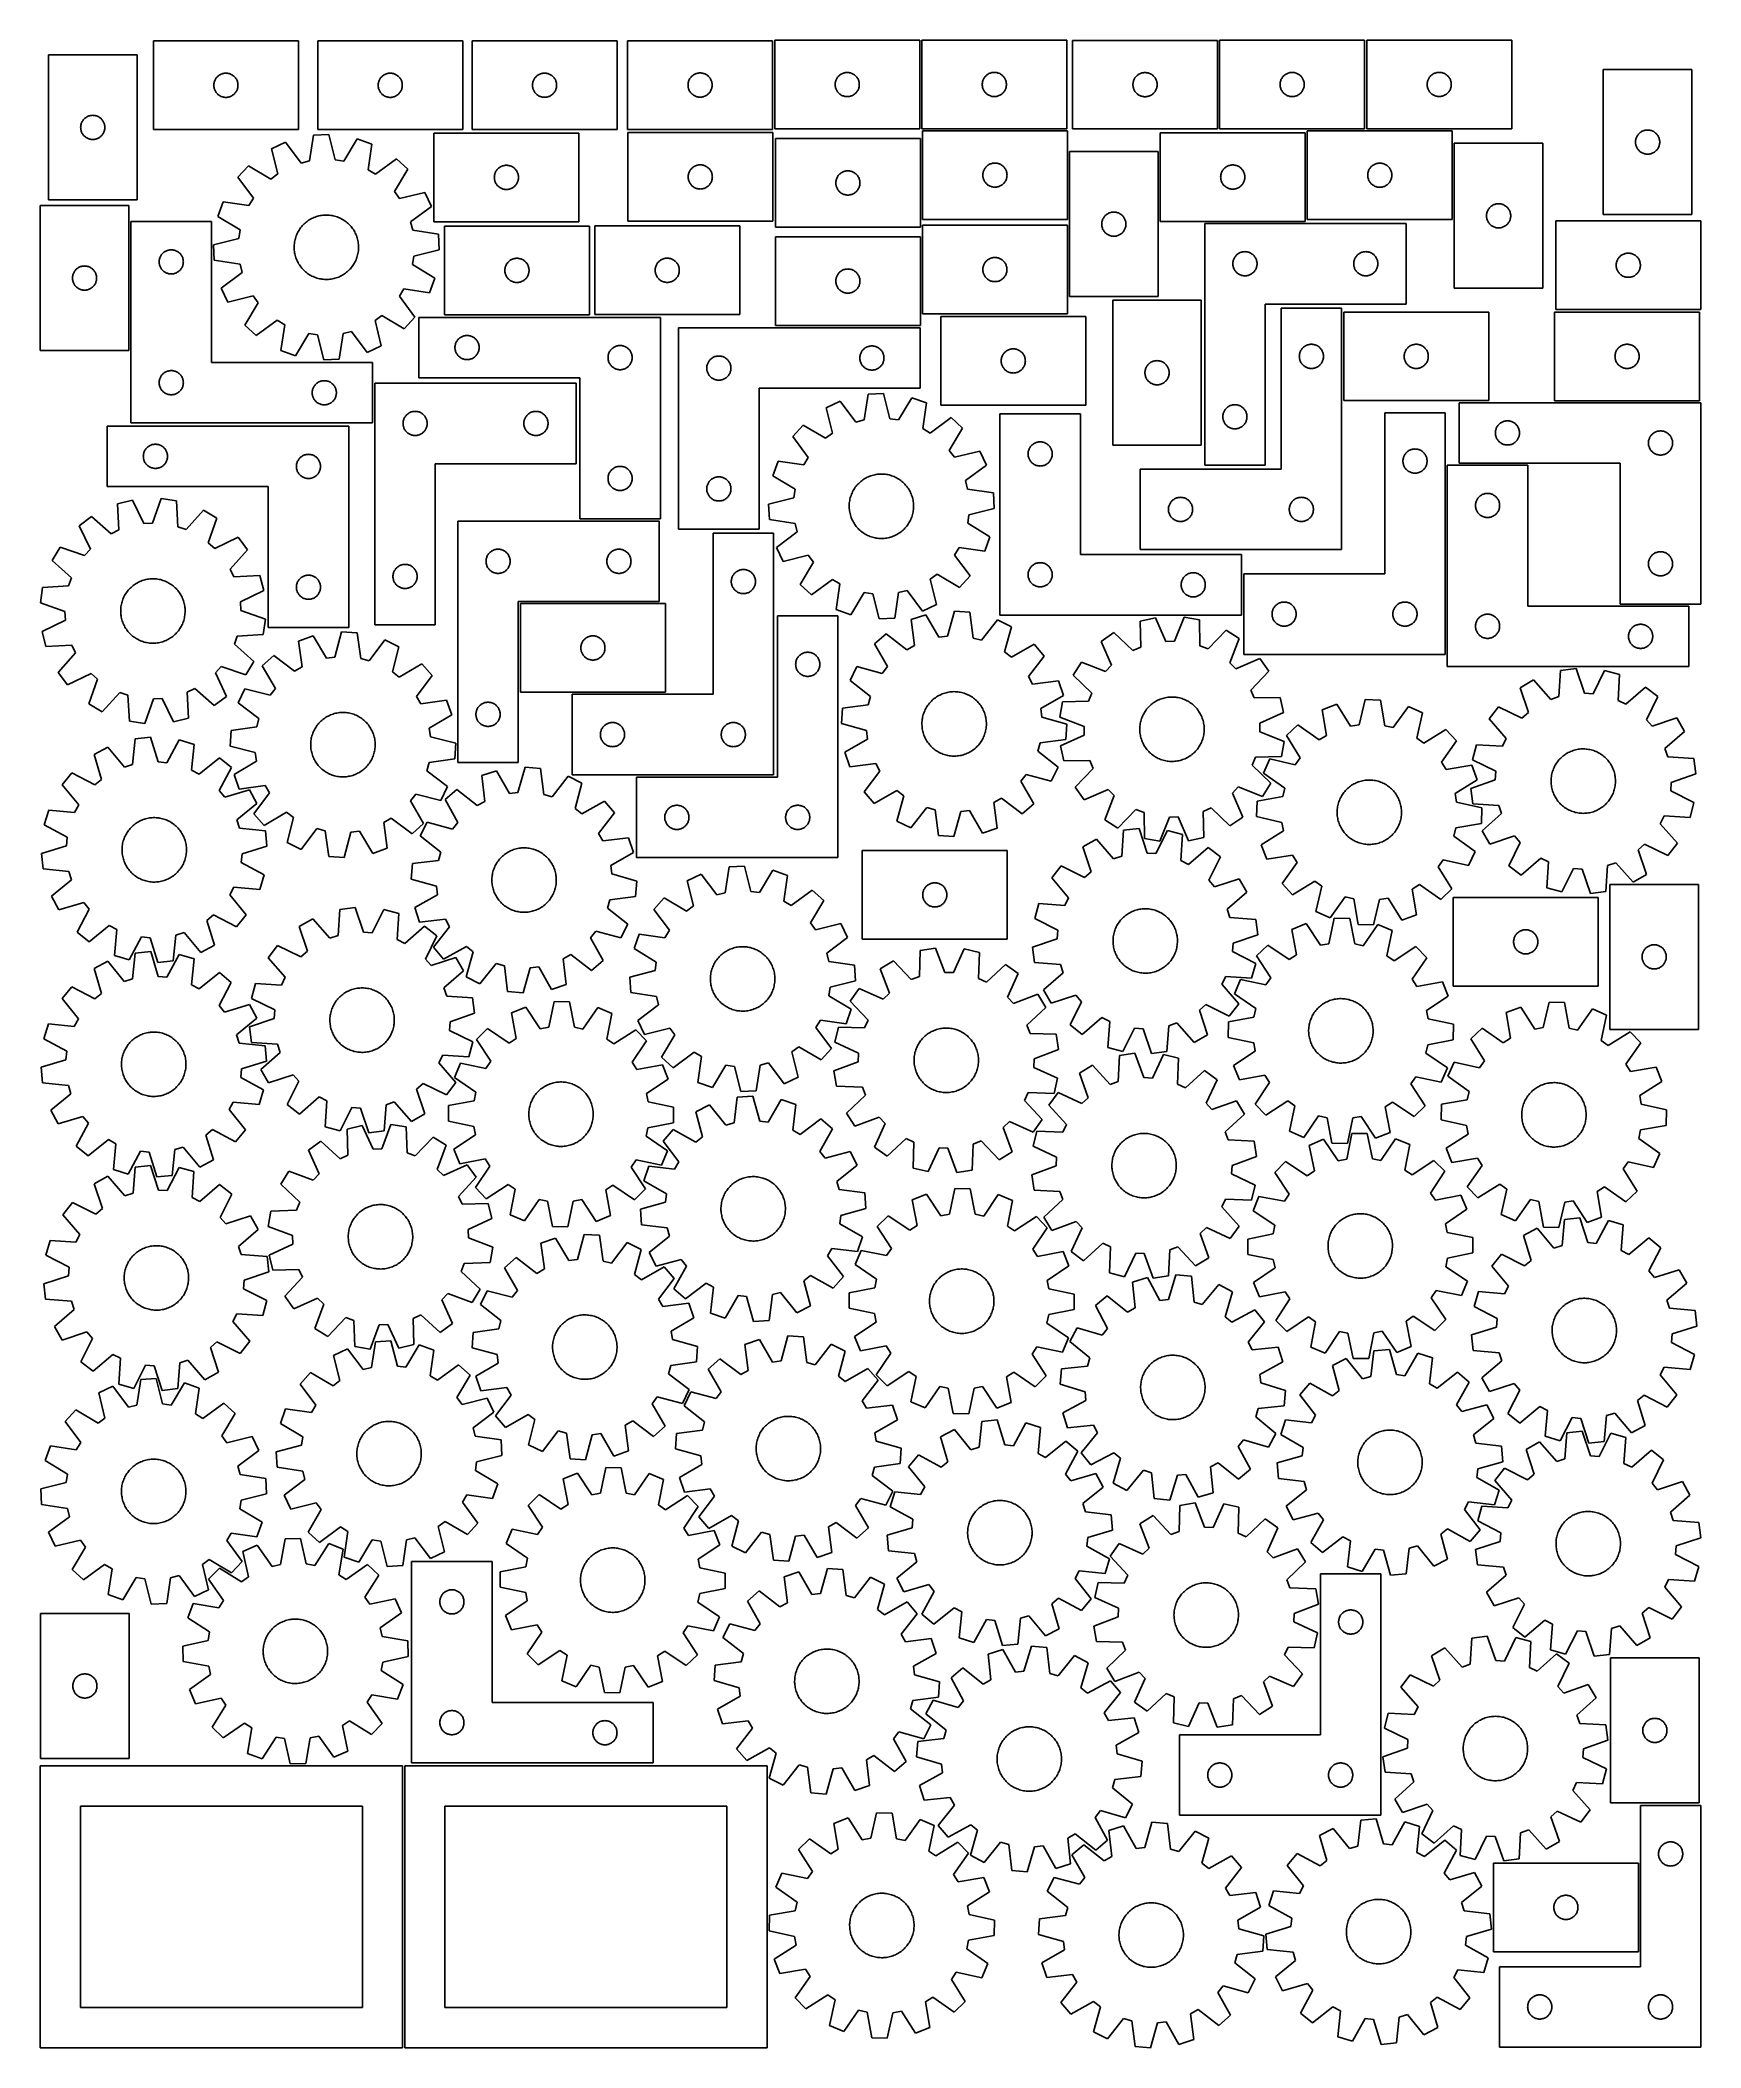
# Model space of a CAD drawing. Header units: millimetres. Extents: x 7 to 1243, y 7 to 1502.
import ezdxf

# ---------------------------------------------------------------- set-up
doc = ezdxf.new("R2010")
doc.units = ezdxf.units.MM
doc.layers.add('CUT', color=7, linetype='CONTINUOUS', true_color=0x000000)

msp = doc.modelspace()

# ---------------------------------------------------------------- linework, layer by layer
at = {"layer": 'CUT'}
for p, q in [((198.860196, 1501.514195), (90.860196, 1501.514195)), ((90.860196, 1501.514195), (90.860196, 1435.514195)), ((198.860196, 1435.514195), (198.860196, 1501.514195)), ((321.268462, 1501.516633), (213.268462, 1501.516633)), ((213.268462, 1501.516633), (213.268462, 1435.516633)), ((321.268462, 1435.516633), (321.268462, 1501.516633)), ((436.209258, 1501.569856), (328.209258, 1501.569856)), ((328.209258, 1501.569856), (328.209258, 1435.569856)), ((436.209258, 1435.569856), (436.209258, 1501.569856)), ((552.076751, 1501.698518), (444.076751, 1501.698518)), ((444.076751, 1501.698518), (444.076751, 1435.698518)), ((552.076751, 1435.698518), (552.076751, 1501.698518)), ((661.675015, 1502.056919), (553.675015, 1502.056919)), ((553.675015, 1502.056919), (553.675015, 1436.056919)), ((661.675015, 1436.056919), (661.675015, 1502.056919)), ((771.240325, 1502.112092), (663.240325, 1502.112092)), ((663.240325, 1502.112092), (663.240325, 1436.112092)), ((771.240325, 1436.112092), (771.240325, 1502.112092)), ((883.490142, 1501.989778), (775.490142, 1501.989778)), ((775.490142, 1501.989778), (775.490142, 1435.989778)), ((883.490142, 1435.989778), (883.490142, 1501.989778)), ((993.078185, 1502.096711), (885.078185, 1502.096711)), ((885.078185, 1502.096711), (885.078185, 1436.096711)), ((993.078185, 1436.096711), (993.078185, 1502.096711)), ((1102.608321, 1502.136018), (994.608321, 1502.136018)), ((994.608321, 1502.136018), (994.608321, 1436.136018)), ((1102.608321, 1436.136018), (1102.608321, 1502.136018)), ((78.673918, 1491.137727), (12.673918, 1491.137727)), ((12.673918, 1491.137727), (12.673918, 1383.137727)), ((78.673918, 1383.137727), (78.673918, 1491.137727)), ((135.860196, 1468.514195), (135.879466, 1469.102823)), ((135.879466, 1467.925566), (135.860196, 1468.514195)), ((135.879466, 1469.102823), (135.937192, 1469.68893)), ((135.937192, 1467.339459), (135.879466, 1467.925566)), ((135.937192, 1469.68893), (136.033128, 1470.270008)), ((136.033128, 1466.758382), (135.937192, 1467.339459)), ((136.033128, 1470.270008), (136.166863, 1470.843566)), ((136.166863, 1466.184823), (136.033128, 1466.758382)), ((136.166863, 1470.843566), (136.337825, 1471.40715)), ((136.337825, 1465.621239), (136.166863, 1466.184823)), ((136.337825, 1471.40715), (136.54528, 1471.958346)), ((136.54528, 1471.958346), (136.788341, 1472.494793)), ((136.788341, 1472.494793), (137.065967, 1473.014195)), ((137.065967, 1473.014195), (137.376969, 1473.514327)), ((137.376969, 1473.514327), (137.720016, 1473.993047)), ((137.720016, 1473.993047), (138.093638, 1474.448307)), ((138.093638, 1474.448307), (138.496235, 1474.878156)), ((138.496235, 1474.878156), (138.926084, 1475.280753)), ((138.926084, 1475.280753), (139.381343, 1475.654375)), ((139.381343, 1475.654375), (139.860064, 1475.997421)), ((139.860064, 1475.997421), (140.360196, 1476.308423)), ((140.360196, 1476.308423), (140.879598, 1476.586049)), ((140.879598, 1476.586049), (141.416045, 1476.82911)), ((141.416045, 1476.82911), (141.967241, 1477.036566)), ((141.967241, 1477.036566), (142.530825, 1477.207527)), ((142.530825, 1477.207527), (143.104383, 1477.341262)), ((143.104383, 1477.341262), (143.68546, 1477.437198)), ((143.68546, 1477.437198), (144.271568, 1477.494925)), ((144.271568, 1477.494925), (144.860196, 1477.514195)), ((144.860196, 1477.514195), (145.448824, 1477.494925)), ((145.448824, 1477.494925), (146.034932, 1477.437198)), ((146.034932, 1477.437198), (146.616009, 1477.341262)), ((146.616009, 1477.341262), (147.189567, 1477.207527)), ((147.189567, 1477.207527), (147.753151, 1477.036566)), ((147.753151, 1477.036566), (148.304347, 1476.82911)), ((148.304347, 1476.82911), (148.840794, 1476.586049)), ((148.840794, 1476.586049), (149.360196, 1476.308423)), ((149.360196, 1476.308423), (149.860328, 1475.997421)), ((149.860328, 1475.997421), (150.339049, 1475.654375)), ((150.339049, 1475.654375), (150.794308, 1475.280753)), ((150.794308, 1475.280753), (151.224157, 1474.878156)), ((151.224157, 1474.878156), (151.626754, 1474.448307)), ((151.626754, 1474.448307), (152.000376, 1473.993047)), ((152.000376, 1473.993047), (152.343422, 1473.514327)), ((152.343422, 1473.514327), (152.654425, 1473.014195)), ((152.654425, 1473.014195), (152.932051, 1472.494793)), ((152.932051, 1472.494793), (153.175112, 1471.958346)), ((153.175112, 1471.958346), (153.382567, 1471.40715)), ((153.382567, 1471.40715), (153.553528, 1470.843566)), ((153.553528, 1466.184823), (153.382567, 1465.621239)), ((153.553528, 1470.843566), (153.687263, 1470.270008)), ((153.687263, 1466.758382), (153.553528, 1466.184823)), ((153.687263, 1470.270008), (153.7832, 1469.68893)), ((153.7832, 1467.339459), (153.687263, 1466.758382)), ((153.7832, 1469.68893), (153.840926, 1469.102823)), ((153.840926, 1467.925566), (153.7832, 1467.339459)), ((153.840926, 1469.102823), (153.860196, 1468.514195)), ((153.860196, 1468.514195), (153.840926, 1467.925566)), ((258.268462, 1468.516633), (258.287732, 1469.105261)), ((258.287732, 1467.928005), (258.268462, 1468.516633)), ((258.287732, 1469.105261), (258.345458, 1469.691369)), ((258.345458, 1467.341897), (258.287732, 1467.928005)), ((258.345458, 1469.691369), (258.441394, 1470.272446)), ((258.441394, 1466.76082), (258.345458, 1467.341897)), ((258.441394, 1470.272446), (258.575129, 1470.846004)), ((258.575129, 1466.187262), (258.441394, 1466.76082)), ((258.575129, 1470.846004), (258.746091, 1471.409588)), ((258.746091, 1465.623678), (258.575129, 1466.187262)), ((258.746091, 1471.409588), (258.953546, 1471.960784)), ((258.953546, 1471.960784), (259.196607, 1472.497231)), ((259.196607, 1472.497231), (259.474233, 1473.016633)), ((259.474233, 1473.016633), (259.785235, 1473.516765)), ((259.785235, 1473.516765), (260.128282, 1473.995486)), ((260.128282, 1473.995486), (260.501904, 1474.450745)), ((260.501904, 1474.450745), (260.904501, 1474.880594)), ((260.904501, 1474.880594), (261.33435, 1475.283191)), ((261.33435, 1475.283191), (261.789609, 1475.656813)), ((261.789609, 1475.656813), (262.26833, 1475.99986)), ((262.26833, 1475.99986), (262.768462, 1476.310862)), ((262.768462, 1476.310862), (263.287864, 1476.588488)), ((263.287864, 1476.588488), (263.824311, 1476.831549)), ((263.824311, 1476.831549), (264.375507, 1477.039004)), ((264.375507, 1477.039004), (264.939091, 1477.209965)), ((264.939091, 1477.209965), (265.512649, 1477.343701)), ((265.512649, 1477.343701), (266.093726, 1477.439637)), ((266.093726, 1477.439637), (266.679834, 1477.497363)), ((266.679834, 1477.497363), (267.268462, 1477.516633)), ((267.268462, 1477.516633), (267.85709, 1477.497363)), ((267.85709, 1477.497363), (268.443198, 1477.439637)), ((268.443198, 1477.439637), (269.024275, 1477.343701)), ((269.024275, 1477.343701), (269.597833, 1477.209965)), ((269.597833, 1477.209965), (270.161417, 1477.039004)), ((270.161417, 1477.039004), (270.712613, 1476.831549)), ((270.712613, 1476.831549), (271.24906, 1476.588488)), ((271.24906, 1476.588488), (271.768462, 1476.310862)), ((271.768462, 1476.310862), (272.268594, 1475.99986)), ((272.268594, 1475.99986), (272.747315, 1475.656813)), ((272.747315, 1475.656813), (273.202574, 1475.283191)), ((273.202574, 1475.283191), (273.632423, 1474.880594)), ((273.632423, 1474.880594), (274.03502, 1474.450745)), ((274.03502, 1474.450745), (274.408642, 1473.995486)), ((274.408642, 1473.995486), (274.751688, 1473.516765)), ((274.751688, 1473.516765), (275.062691, 1473.016633)), ((275.062691, 1473.016633), (275.340317, 1472.497231)), ((275.340317, 1472.497231), (275.583378, 1471.960784)), ((275.583378, 1471.960784), (275.790833, 1471.409588)), ((275.790833, 1471.409588), (275.961794, 1470.846004)), ((275.961794, 1466.187262), (275.790833, 1465.623678)), ((275.961794, 1470.846004), (276.095529, 1470.272446)), ((276.095529, 1466.76082), (275.961794, 1466.187262)), ((276.095529, 1470.272446), (276.191466, 1469.691369)), ((276.191466, 1467.341897), (276.095529, 1466.76082)), ((276.191466, 1469.691369), (276.249192, 1469.105261)), ((276.249192, 1467.928005), (276.191466, 1467.341897)), ((276.249192, 1469.105261), (276.268462, 1468.516633)), ((276.268462, 1468.516633), (276.249192, 1467.928005)), ((373.209258, 1468.569856), (373.228528, 1469.158484)), ((373.228528, 1467.981228), (373.209258, 1468.569856)), ((373.228528, 1469.158484), (373.286254, 1469.744591)), ((373.286254, 1467.39512), (373.228528, 1467.981228)), ((373.286254, 1469.744591), (373.38219, 1470.325669)), ((373.38219, 1466.814043), (373.286254, 1467.39512)), ((373.38219, 1470.325669), (373.515925, 1470.899227)), ((373.515925, 1466.240484), (373.38219, 1466.814043)), ((373.515925, 1470.899227), (373.686887, 1471.462811)), ((373.686887, 1465.676901), (373.515925, 1466.240484)), ((373.686887, 1471.462811), (373.894342, 1472.014007)), ((373.894342, 1472.014007), (374.137403, 1472.550454)), ((374.137403, 1472.550454), (374.415029, 1473.069856)), ((374.415029, 1473.069856), (374.726031, 1473.569988)), ((374.726031, 1473.569988), (375.069078, 1474.048709)), ((375.069078, 1474.048709), (375.4427, 1474.503968)), ((375.4427, 1474.503968), (375.845297, 1474.933817)), ((375.845297, 1474.933817), (376.275145, 1475.336414)), ((376.275145, 1475.336414), (376.730405, 1475.710036)), ((376.730405, 1475.710036), (377.209126, 1476.053082)), ((377.209126, 1476.053082), (377.709258, 1476.364084)), ((377.709258, 1476.364084), (378.22866, 1476.64171)), ((378.22866, 1476.64171), (378.765107, 1476.884771)), ((378.765107, 1476.884771), (379.316303, 1477.092227)), ((379.316303, 1477.092227), (379.879886, 1477.263188)), ((379.879886, 1477.263188), (380.453445, 1477.396923)), ((380.453445, 1477.396923), (381.034522, 1477.492859)), ((381.034522, 1477.492859), (381.62063, 1477.550586)), ((381.62063, 1477.550586), (382.209258, 1477.569856)), ((382.209258, 1477.569856), (382.797886, 1477.550586)), ((382.797886, 1477.550586), (383.383994, 1477.492859)), ((383.383994, 1477.492859), (383.965071, 1477.396923)), ((383.965071, 1477.396923), (384.538629, 1477.263188)), ((384.538629, 1477.263188), (385.102213, 1477.092227)), ((385.102213, 1477.092227), (385.653409, 1476.884771)), ((385.653409, 1476.884771), (386.189856, 1476.64171)), ((386.189856, 1476.64171), (386.709258, 1476.364084)), ((386.709258, 1476.364084), (387.20939, 1476.053082)), ((387.20939, 1476.053082), (387.688111, 1475.710036)), ((387.688111, 1475.710036), (388.14337, 1475.336414)), ((388.14337, 1475.336414), (388.573219, 1474.933817)), ((388.573219, 1474.933817), (388.975816, 1474.503968)), ((388.975816, 1474.503968), (389.349438, 1474.048709)), ((389.349438, 1474.048709), (389.692484, 1473.569988)), ((389.692484, 1473.569988), (390.003486, 1473.069856)), ((390.003486, 1473.069856), (390.281113, 1472.550454)), ((390.281113, 1472.550454), (390.524174, 1472.014007)), ((390.524174, 1472.014007), (390.731629, 1471.462811)), ((390.731629, 1471.462811), (390.90259, 1470.899227)), ((390.90259, 1466.240484), (390.731629, 1465.676901)), ((390.90259, 1470.899227), (391.036325, 1470.325669)), ((391.036325, 1466.814043), (390.90259, 1466.240484)), ((391.036325, 1470.325669), (391.132262, 1469.744591)), ((391.132262, 1467.39512), (391.036325, 1466.814043)), ((391.132262, 1469.744591), (391.189988, 1469.158484)), ((391.189988, 1467.981228), (391.132262, 1467.39512)), ((391.189988, 1469.158484), (391.209258, 1468.569856)), ((391.209258, 1468.569856), (391.189988, 1467.981228)), ((489.076751, 1468.698518), (489.09602, 1469.287146)), ((489.09602, 1468.10989), (489.076751, 1468.698518)), ((489.09602, 1469.287146), (489.153747, 1469.873254)), ((489.153747, 1467.523782), (489.09602, 1468.10989)), ((489.153747, 1469.873254), (489.249683, 1470.454331)), ((489.249683, 1466.942705), (489.153747, 1467.523782)), ((489.249683, 1470.454331), (489.383418, 1471.027889)), ((489.383418, 1466.369146), (489.249683, 1466.942705)), ((489.383418, 1471.027889), (489.554379, 1471.591473)), ((489.554379, 1465.805563), (489.383418, 1466.369146)), ((489.554379, 1471.591473), (489.761835, 1472.142669)), ((489.761835, 1465.254367), (489.554379, 1465.805563)), ((489.761835, 1472.142669), (490.004896, 1472.679116)), ((490.004896, 1472.679116), (490.282522, 1473.198518)), ((490.282522, 1473.198518), (490.593524, 1473.69865)), ((490.593524, 1473.69865), (490.93657, 1474.177371)), ((490.93657, 1474.177371), (491.310192, 1474.63263)), ((491.310192, 1474.63263), (491.712789, 1475.062479)), ((491.712789, 1475.062479), (492.142638, 1475.465076)), ((492.142638, 1475.465076), (492.597898, 1475.838698)), ((492.597898, 1475.838698), (493.076618, 1476.181744)), ((493.076618, 1476.181744), (493.576751, 1476.492746)), ((493.576751, 1476.492746), (494.096152, 1476.770372)), ((494.096152, 1476.770372), (494.6326, 1477.013434)), ((494.6326, 1477.013434), (495.183795, 1477.220889)), ((495.183795, 1477.220889), (495.747379, 1477.39185)), ((495.747379, 1477.39185), (496.320938, 1477.525585)), ((496.320938, 1477.525585), (496.902015, 1477.621522)), ((496.902015, 1477.621522), (497.488122, 1477.679248)), ((497.488122, 1477.679248), (498.076751, 1477.698518)), ((498.076751, 1477.698518), (498.665379, 1477.679248)), ((498.665379, 1477.679248), (499.251486, 1477.621522)), ((499.251486, 1477.621522), (499.832563, 1477.525585)), ((499.832563, 1477.525585), (500.406122, 1477.39185)), ((500.406122, 1477.39185), (500.969706, 1477.220889)), ((500.969706, 1477.220889), (501.520901, 1477.013434)), ((501.520901, 1477.013434), (502.057349, 1476.770372)), ((502.057349, 1476.770372), (502.576751, 1476.492746)), ((502.576751, 1476.492746), (503.076883, 1476.181744)), ((503.076883, 1476.181744), (503.555603, 1475.838698)), ((503.555603, 1475.838698), (504.010863, 1475.465076)), ((504.010863, 1475.465076), (504.440712, 1475.062479)), ((504.440712, 1475.062479), (504.843309, 1474.63263)), ((504.843309, 1474.63263), (505.216931, 1474.177371)), ((505.216931, 1474.177371), (505.559977, 1473.69865)), ((505.559977, 1473.69865), (505.870979, 1473.198518)), ((505.870979, 1473.198518), (506.148605, 1472.679116)), ((506.148605, 1472.679116), (506.391666, 1472.142669)), ((506.391666, 1472.142669), (506.599122, 1471.591473)), ((506.599122, 1465.805563), (506.391666, 1465.254367)), ((506.599122, 1471.591473), (506.770083, 1471.027889)), ((506.770083, 1466.369146), (506.599122, 1465.805563)), ((506.770083, 1471.027889), (506.903818, 1470.454331)), ((506.903818, 1466.942705), (506.770083, 1466.369146)), ((506.903818, 1470.454331), (506.999754, 1469.873254)), ((506.999754, 1467.523782), (506.903818, 1466.942705)), ((506.999754, 1469.873254), (507.057481, 1469.287146)), ((507.057481, 1468.10989), (506.999754, 1467.523782)), ((507.057481, 1469.287146), (507.076751, 1468.698518)), ((507.076751, 1468.698518), (507.057481, 1468.10989)), ((598.675015, 1469.056919), (598.694285, 1469.645547)), ((598.694285, 1468.468291), (598.675015, 1469.056919)), ((598.694285, 1469.645547), (598.752012, 1470.231655)), ((598.752012, 1467.882184), (598.694285, 1468.468291)), ((598.752012, 1470.231655), (598.847948, 1470.812732)), ((598.847948, 1467.301106), (598.752012, 1467.882184)), ((598.847948, 1470.812732), (598.981683, 1471.386291)), ((598.981683, 1466.727548), (598.847948, 1467.301106)), ((598.981683, 1471.386291), (599.152644, 1471.949874)), ((599.152644, 1466.163964), (598.981683, 1466.727548)), ((599.152644, 1471.949874), (599.360099, 1472.50107)), ((599.360099, 1465.612768), (599.152644, 1466.163964)), ((599.360099, 1472.50107), (599.603161, 1473.037517)), ((599.603161, 1473.037517), (599.880787, 1473.556919)), ((599.880787, 1473.556919), (600.191789, 1474.057051)), ((600.191789, 1474.057051), (600.534835, 1474.535772)), ((600.534835, 1474.535772), (600.908457, 1474.991032)), ((600.908457, 1474.991032), (601.311054, 1475.42088)), ((601.311054, 1475.42088), (601.740903, 1475.823478)), ((601.740903, 1475.823478), (602.196162, 1476.197099)), ((602.196162, 1476.197099), (602.674883, 1476.540146)), ((602.674883, 1476.540146), (603.175015, 1476.851148)), ((603.175015, 1476.851148), (603.694417, 1477.128774)), ((603.694417, 1477.128774), (604.230864, 1477.371835)), ((604.230864, 1477.371835), (604.78206, 1477.57929)), ((604.78206, 1477.57929), (605.345644, 1477.750252)), ((605.345644, 1477.750252), (605.919202, 1477.883987)), ((605.919202, 1477.883987), (606.50028, 1477.979923)), ((606.50028, 1477.979923), (607.086387, 1478.03765)), ((607.086387, 1478.03765), (607.675015, 1478.056919)), ((607.675015, 1478.056919), (608.263643, 1478.03765)), ((608.263643, 1478.03765), (608.849751, 1477.979923)), ((608.849751, 1477.979923), (609.430828, 1477.883987)), ((609.430828, 1477.883987), (610.004387, 1477.750252)), ((610.004387, 1477.750252), (610.56797, 1477.57929)), ((610.56797, 1477.57929), (611.119166, 1477.371835)), ((611.119166, 1477.371835), (611.655613, 1477.128774)), ((611.655613, 1477.128774), (612.175015, 1476.851148)), ((612.175015, 1476.851148), (612.675147, 1476.540146)), ((612.675147, 1476.540146), (613.153868, 1476.197099)), ((613.153868, 1476.197099), (613.609128, 1475.823478)), ((613.609128, 1475.823478), (614.038976, 1475.42088)), ((614.038976, 1475.42088), (614.441574, 1474.991032)), ((614.441574, 1474.991032), (614.815195, 1474.535772)), ((614.815195, 1474.535772), (615.158242, 1474.057051)), ((615.158242, 1474.057051), (615.469244, 1473.556919)), ((615.469244, 1473.556919), (615.74687, 1473.037517)), ((615.74687, 1473.037517), (615.989931, 1472.50107)), ((615.989931, 1472.50107), (616.197386, 1471.949874)), ((616.197386, 1466.163964), (615.989931, 1465.612768)), ((616.197386, 1471.949874), (616.368348, 1471.386291)), ((616.368348, 1466.727548), (616.197386, 1466.163964)), ((616.368348, 1471.386291), (616.502083, 1470.812732)), ((616.502083, 1467.301106), (616.368348, 1466.727548)), ((616.502083, 1470.812732), (616.598019, 1470.231655)), ((616.598019, 1467.882184), (616.502083, 1467.301106)), ((616.598019, 1470.231655), (616.655746, 1469.645547)), ((616.655746, 1468.468291), (616.598019, 1467.882184)), ((616.655746, 1469.645547), (616.675015, 1469.056919)), ((616.675015, 1469.056919), (616.655746, 1468.468291)), ((708.240325, 1469.112092), (708.259594, 1469.70072)), ((708.259594, 1468.523464), (708.240325, 1469.112092)), ((708.259594, 1469.70072), (708.317321, 1470.286828)), ((708.317321, 1467.937356), (708.259594, 1468.523464)), ((708.317321, 1470.286828), (708.413257, 1470.867905)), ((708.413257, 1467.356279), (708.317321, 1467.937356)), ((708.413257, 1470.867905), (708.546992, 1471.441463)), ((708.546992, 1466.782721), (708.413257, 1467.356279)), ((708.546992, 1471.441463), (708.717954, 1472.005047)), ((708.717954, 1466.219137), (708.546992, 1466.782721)), ((708.717954, 1472.005047), (708.925409, 1472.556243)), ((708.925409, 1465.667941), (708.717954, 1466.219137)), ((708.925409, 1472.556243), (709.16847, 1473.09269)), ((709.16847, 1473.09269), (709.446096, 1473.612092)), ((709.446096, 1473.612092), (709.757098, 1474.112224)), ((709.757098, 1474.112224), (710.100145, 1474.590945)), ((710.100145, 1474.590945), (710.473766, 1475.046204)), ((710.473766, 1475.046204), (710.876364, 1475.476053)), ((710.876364, 1475.476053), (711.306212, 1475.87865)), ((711.306212, 1475.87865), (711.761472, 1476.252272)), ((711.761472, 1476.252272), (712.240193, 1476.595319)), ((712.240193, 1476.595319), (712.740325, 1476.906321)), ((712.740325, 1476.906321), (713.259727, 1477.183947)), ((713.259727, 1477.183947), (713.796174, 1477.427008)), ((713.796174, 1477.427008), (714.34737, 1477.634463)), ((714.34737, 1477.634463), (714.910953, 1477.805424)), ((714.910953, 1477.805424), (715.484512, 1477.93916)), ((715.484512, 1477.93916), (716.065589, 1478.035096)), ((716.065589, 1478.035096), (716.651697, 1478.092822)), ((716.651697, 1478.092822), (717.240325, 1478.112092)), ((717.240325, 1478.112092), (717.828953, 1478.092822)), ((717.828953, 1478.092822), (718.41506, 1478.035096)), ((718.41506, 1478.035096), (718.996138, 1477.93916)), ((718.996138, 1477.93916), (719.569696, 1477.805424)), ((719.569696, 1477.805424), (720.13328, 1477.634463)), ((720.13328, 1477.634463), (720.684476, 1477.427008)), ((720.684476, 1477.427008), (721.220923, 1477.183947)), ((721.220923, 1477.183947), (721.740325, 1476.906321)), ((721.740325, 1476.906321), (722.240457, 1476.595319)), ((722.240457, 1476.595319), (722.719178, 1476.252272)), ((722.719178, 1476.252272), (723.174437, 1475.87865)), ((723.174437, 1475.87865), (723.604286, 1475.476053)), ((723.604286, 1475.476053), (724.006883, 1475.046204)), ((724.006883, 1475.046204), (724.380505, 1474.590945)), ((724.380505, 1474.590945), (724.723551, 1474.112224)), ((724.723551, 1474.112224), (725.034553, 1473.612092)), ((725.034553, 1473.612092), (725.312179, 1473.09269)), ((725.312179, 1473.09269), (725.555241, 1472.556243)), ((725.555241, 1472.556243), (725.762696, 1472.005047)), ((725.762696, 1466.219137), (725.555241, 1465.667941)), ((725.762696, 1472.005047), (725.933657, 1471.441463)), ((725.933657, 1466.782721), (725.762696, 1466.219137)), ((725.933657, 1471.441463), (726.067392, 1470.867905)), ((726.067392, 1467.356279), (725.933657, 1466.782721)), ((726.067392, 1470.867905), (726.163328, 1470.286828)), ((726.163328, 1467.937356), (726.067392, 1467.356279)), ((726.163328, 1470.286828), (726.221055, 1469.70072)), ((726.221055, 1468.523464), (726.163328, 1467.937356)), ((726.221055, 1469.70072), (726.240325, 1469.112092)), ((726.240325, 1469.112092), (726.221055, 1468.523464)), ((820.490142, 1468.989778), (820.509411, 1469.578406)), ((820.509411, 1468.401149), (820.490142, 1468.989778)), ((820.509411, 1469.578406), (820.567138, 1470.164513)), ((820.567138, 1467.815042), (820.509411, 1468.401149)), ((820.567138, 1470.164513), (820.663074, 1470.74559)), ((820.663074, 1467.233965), (820.567138, 1467.815042)), ((820.663074, 1470.74559), (820.796809, 1471.319149)), ((820.796809, 1466.660406), (820.663074, 1467.233965)), ((820.796809, 1471.319149), (820.96777, 1471.882733)), ((820.96777, 1466.096822), (820.796809, 1466.660406)), ((820.96777, 1471.882733), (821.175226, 1472.433928)), ((821.175226, 1465.545627), (820.96777, 1466.096822)), ((821.175226, 1472.433928), (821.418287, 1472.970376)), ((821.418287, 1472.970376), (821.695913, 1473.489778)), ((821.695913, 1473.489778), (822.006915, 1473.98991)), ((822.006915, 1473.98991), (822.349962, 1474.46863)), ((822.349962, 1474.46863), (822.723583, 1474.92389)), ((822.723583, 1474.92389), (823.126181, 1475.353739)), ((823.126181, 1475.353739), (823.556029, 1475.756336)), ((823.556029, 1475.756336), (824.011289, 1476.129958)), ((824.011289, 1476.129958), (824.49001, 1476.473004)), ((824.49001, 1476.473004), (824.990142, 1476.784006)), ((824.990142, 1476.784006), (825.509543, 1477.061632)), ((825.509543, 1477.061632), (826.045991, 1477.304693)), ((826.045991, 1477.304693), (826.597186, 1477.512149)), ((826.597186, 1477.512149), (827.16077, 1477.68311)), ((827.16077, 1477.68311), (827.734329, 1477.816845)), ((827.734329, 1477.816845), (828.315406, 1477.912781)), ((828.315406, 1477.912781), (828.901513, 1477.970508)), ((828.901513, 1477.970508), (829.490142, 1477.989778)), ((829.490142, 1477.989778), (830.07877, 1477.970508)), ((830.07877, 1477.970508), (830.664877, 1477.912781)), ((830.664877, 1477.912781), (831.245955, 1477.816845)), ((831.245955, 1477.816845), (831.819513, 1477.68311)), ((831.819513, 1477.68311), (832.383097, 1477.512149)), ((832.383097, 1477.512149), (832.934293, 1477.304693)), ((832.934293, 1477.304693), (833.47074, 1477.061632)), ((833.47074, 1477.061632), (833.990142, 1476.784006)), ((833.990142, 1476.784006), (834.490274, 1476.473004)), ((834.490274, 1476.473004), (834.968994, 1476.129958)), ((834.968994, 1476.129958), (835.424254, 1475.756336)), ((835.424254, 1475.756336), (835.854103, 1475.353739)), ((835.854103, 1475.353739), (836.2567, 1474.92389)), ((836.2567, 1474.92389), (836.630322, 1474.46863)), ((836.630322, 1474.46863), (836.973368, 1473.98991)), ((836.973368, 1473.98991), (837.28437, 1473.489778)), ((837.28437, 1473.489778), (837.561996, 1472.970376)), ((837.561996, 1472.970376), (837.805057, 1472.433928)), ((837.805057, 1472.433928), (838.012513, 1471.882733)), ((838.012513, 1466.096822), (837.805057, 1465.545627)), ((838.012513, 1471.882733), (838.183474, 1471.319149)), ((838.183474, 1466.660406), (838.012513, 1466.096822)), ((838.183474, 1471.319149), (838.317209, 1470.74559)), ((838.317209, 1467.233965), (838.183474, 1466.660406)), ((838.317209, 1470.74559), (838.413145, 1470.164513)), ((838.413145, 1467.815042), (838.317209, 1467.233965)), ((838.413145, 1470.164513), (838.470872, 1469.578406)), ((838.470872, 1468.401149), (838.413145, 1467.815042)), ((838.470872, 1469.578406), (838.490142, 1468.989778)), ((838.490142, 1468.989778), (838.470872, 1468.401149)), ((930.078185, 1469.096711), (930.097455, 1469.685339)), ((930.097455, 1468.508083), (930.078185, 1469.096711)), ((930.097455, 1469.685339), (930.155181, 1470.271447)), ((930.155181, 1467.921975), (930.097455, 1468.508083)), ((930.155181, 1470.271447), (930.251117, 1470.852524)), ((930.251117, 1467.340898), (930.155181, 1467.921975)), ((930.251117, 1470.852524), (930.384852, 1471.426083)), ((930.384852, 1466.76734), (930.251117, 1467.340898)), ((930.384852, 1471.426083), (930.555814, 1471.989666)), ((930.555814, 1466.203756), (930.384852, 1466.76734)), ((930.555814, 1471.989666), (930.763269, 1472.540862)), ((930.763269, 1465.65256), (930.555814, 1466.203756)), ((930.763269, 1472.540862), (931.00633, 1473.077309)), ((931.00633, 1473.077309), (931.283956, 1473.596711)), ((931.283956, 1473.596711), (931.594958, 1474.096843)), ((931.594958, 1474.096843), (931.938005, 1474.575564)), ((931.938005, 1474.575564), (932.311627, 1475.030823)), ((932.311627, 1475.030823), (932.714224, 1475.460672)), ((932.714224, 1475.460672), (933.144072, 1475.863269)), ((933.144072, 1475.863269), (933.599332, 1476.236891)), ((933.599332, 1476.236891), (934.078053, 1476.579938)), ((934.078053, 1476.579938), (934.578185, 1476.89094)), ((934.578185, 1476.89094), (935.097587, 1477.168566)), ((935.097587, 1477.168566), (935.634034, 1477.411627)), ((935.634034, 1477.411627), (936.18523, 1477.619082)), ((936.18523, 1477.619082), (936.748813, 1477.790044)), ((936.748813, 1477.790044), (937.322372, 1477.923779)), ((937.322372, 1477.923779), (937.903449, 1478.019715)), ((937.903449, 1478.019715), (938.489557, 1478.077441)), ((938.489557, 1478.077441), (939.078185, 1478.096711)), ((939.078185, 1478.096711), (939.666813, 1478.077441)), ((939.666813, 1478.077441), (940.252921, 1478.019715)), ((940.252921, 1478.019715), (940.833998, 1477.923779)), ((940.833998, 1477.923779), (941.407556, 1477.790044)), ((941.407556, 1477.790044), (941.97114, 1477.619082)), ((941.97114, 1477.619082), (942.522336, 1477.411627)), ((942.522336, 1477.411627), (943.058783, 1477.168566)), ((943.058783, 1477.168566), (943.578185, 1476.89094)), ((943.578185, 1476.89094), (944.078317, 1476.579938)), ((944.078317, 1476.579938), (944.557038, 1476.236891)), ((944.557038, 1476.236891), (945.012297, 1475.863269)), ((945.012297, 1475.863269), (945.442146, 1475.460672)), ((945.442146, 1475.460672), (945.844743, 1475.030823)), ((945.844743, 1475.030823), (946.218365, 1474.575564)), ((946.218365, 1474.575564), (946.561411, 1474.096843)), ((946.561411, 1474.096843), (946.872413, 1473.596711)), ((946.872413, 1473.596711), (947.15004, 1473.077309)), ((947.15004, 1473.077309), (947.393101, 1472.540862)), ((947.393101, 1472.540862), (947.600556, 1471.989666)), ((947.600556, 1466.203756), (947.393101, 1465.65256)), ((947.600556, 1471.989666), (947.771517, 1471.426083)), ((947.771517, 1466.76734), (947.600556, 1466.203756)), ((947.771517, 1471.426083), (947.905252, 1470.852524)), ((947.905252, 1467.340898), (947.771517, 1466.76734)), ((947.905252, 1470.852524), (948.001189, 1470.271447)), ((948.001189, 1467.921975), (947.905252, 1467.340898)), ((948.001189, 1470.271447), (948.058915, 1469.685339)), ((948.058915, 1468.508083), (948.001189, 1467.921975)), ((948.058915, 1469.685339), (948.078185, 1469.096711)), ((948.078185, 1469.096711), (948.058915, 1468.508083)), ((1039.608321, 1469.136018), (1039.627591, 1469.724646)), ((1039.627591, 1468.54739), (1039.608321, 1469.136018)), ((1039.627591, 1469.724646), (1039.685317, 1470.310754)), ((1039.685317, 1467.961282), (1039.627591, 1468.54739)), ((1039.685317, 1470.310754), (1039.781253, 1470.891831)), ((1039.781253, 1467.380205), (1039.685317, 1467.961282)), ((1039.781253, 1470.891831), (1039.914988, 1471.465389)), ((1039.914988, 1466.806646), (1039.781253, 1467.380205)), ((1039.914988, 1471.465389), (1040.08595, 1472.028973)), ((1040.08595, 1466.243063), (1039.914988, 1466.806646)), ((1040.08595, 1472.028973), (1040.293405, 1472.580169)), ((1040.293405, 1465.691867), (1040.08595, 1466.243063)), ((1040.293405, 1472.580169), (1040.536466, 1473.116616)), ((1040.536466, 1473.116616), (1040.814092, 1473.636018)), ((1040.814092, 1473.636018), (1041.125094, 1474.13615)), ((1041.125094, 1474.13615), (1041.468141, 1474.614871)), ((1041.468141, 1474.614871), (1041.841763, 1475.07013)), ((1041.841763, 1475.07013), (1042.24436, 1475.499979)), ((1042.24436, 1475.499979), (1042.674209, 1475.902576)), ((1042.674209, 1475.902576), (1043.129468, 1476.276198)), ((1043.129468, 1476.276198), (1043.608189, 1476.619244)), ((1043.608189, 1476.619244), (1044.108321, 1476.930246)), ((1044.108321, 1476.930246), (1044.627723, 1477.207872)), ((1044.627723, 1477.207872), (1045.16417, 1477.450934)), ((1045.16417, 1477.450934), (1045.715366, 1477.658389)), ((1045.715366, 1477.658389), (1046.27895, 1477.82935)), ((1046.27895, 1477.82935), (1046.852508, 1477.963085)), ((1046.852508, 1477.963085), (1047.433585, 1478.059022)), ((1047.433585, 1478.059022), (1048.019693, 1478.116748)), ((1048.019693, 1478.116748), (1048.608321, 1478.136018)), ((1048.608321, 1478.136018), (1049.196949, 1478.116748)), ((1049.196949, 1478.116748), (1049.783057, 1478.059022)), ((1049.783057, 1478.059022), (1050.364134, 1477.963085)), ((1050.364134, 1477.963085), (1050.937692, 1477.82935)), ((1050.937692, 1477.82935), (1051.501276, 1477.658389)), ((1051.501276, 1477.658389), (1052.052472, 1477.450934)), ((1052.052472, 1477.450934), (1052.588919, 1477.207872)), ((1052.588919, 1477.207872), (1053.108321, 1476.930246)), ((1053.108321, 1476.930246), (1053.608453, 1476.619244)), ((1053.608453, 1476.619244), (1054.087174, 1476.276198)), ((1054.087174, 1476.276198), (1054.542433, 1475.902576)), ((1054.542433, 1475.902576), (1054.972282, 1475.499979)), ((1054.972282, 1475.499979), (1055.374879, 1475.07013)), ((1055.374879, 1475.07013), (1055.748501, 1474.614871)), ((1055.748501, 1474.614871), (1056.091547, 1474.13615)), ((1056.091547, 1474.13615), (1056.40255, 1473.636018)), ((1056.40255, 1473.636018), (1056.680176, 1473.116616)), ((1056.680176, 1473.116616), (1056.923237, 1472.580169)), ((1056.923237, 1472.580169), (1057.130692, 1472.028973)), ((1057.130692, 1466.243063), (1056.923237, 1465.691867)), ((1057.130692, 1472.028973), (1057.301653, 1471.465389)), ((1057.301653, 1466.806646), (1057.130692, 1466.243063)), ((1057.301653, 1471.465389), (1057.435388, 1470.891831)), ((1057.435388, 1467.380205), (1057.301653, 1466.806646)), ((1057.435388, 1470.891831), (1057.531325, 1470.310754)), ((1057.531325, 1467.961282), (1057.435388, 1467.380205)), ((1057.531325, 1470.310754), (1057.589051, 1469.724646)), ((1057.589051, 1468.54739), (1057.531325, 1467.961282)), ((1057.589051, 1469.724646), (1057.608321, 1469.136018)), ((1057.608321, 1469.136018), (1057.589051, 1468.54739)), ((1236.853434, 1480.194368), (1170.853434, 1480.194368)), ((1170.853434, 1480.194368), (1170.853434, 1372.194368)), ((1236.853434, 1372.194368), (1236.853434, 1480.194368)), ((136.54528, 1465.070044), (136.337825, 1465.621239)), ((136.788341, 1464.533596), (136.54528, 1465.070044)), ((137.065967, 1464.014195), (136.788341, 1464.533596)), ((137.376969, 1463.514063), (137.065967, 1464.014195)), ((137.720016, 1463.035342), (137.376969, 1463.514063)), ((138.093638, 1462.580082), (137.720016, 1463.035342)), ((138.496235, 1462.150234), (138.093638, 1462.580082)), ((138.926084, 1461.747636), (138.496235, 1462.150234)), ((139.381343, 1461.374015), (138.926084, 1461.747636)), ((139.860064, 1461.030968), (139.381343, 1461.374015)), ((140.360196, 1460.719966), (139.860064, 1461.030968)), ((140.879598, 1460.44234), (140.360196, 1460.719966)), ((141.416045, 1460.199279), (140.879598, 1460.44234)), ((141.967241, 1459.991823), (141.416045, 1460.199279)), ((142.530825, 1459.820862), (141.967241, 1459.991823)), ((143.104383, 1459.687127), (142.530825, 1459.820862)), ((143.68546, 1459.591191), (143.104383, 1459.687127)), ((144.271568, 1459.533464), (143.68546, 1459.591191)), ((144.860196, 1459.514195), (144.271568, 1459.533464)), ((145.448824, 1459.533464), (144.860196, 1459.514195)), ((146.034932, 1459.591191), (145.448824, 1459.533464)), ((146.616009, 1459.687127), (146.034932, 1459.591191)), ((147.189567, 1459.820862), (146.616009, 1459.687127)), ((147.753151, 1459.991823), (147.189567, 1459.820862)), ((148.304347, 1460.199279), (147.753151, 1459.991823)), ((148.840794, 1460.44234), (148.304347, 1460.199279)), ((149.360196, 1460.719966), (148.840794, 1460.44234)), ((149.860328, 1461.030968), (149.360196, 1460.719966)), ((150.339049, 1461.374015), (149.860328, 1461.030968)), ((150.794308, 1461.747636), (150.339049, 1461.374015)), ((151.224157, 1462.150234), (150.794308, 1461.747636)), ((151.626754, 1462.580082), (151.224157, 1462.150234)), ((152.000376, 1463.035342), (151.626754, 1462.580082)), ((152.343422, 1463.514063), (152.000376, 1463.035342)), ((152.654425, 1464.014195), (152.343422, 1463.514063)), ((152.932051, 1464.533596), (152.654425, 1464.014195)), ((153.175112, 1465.070044), (152.932051, 1464.533596)), ((153.382567, 1465.621239), (153.175112, 1465.070044)), ((258.953546, 1465.072482), (258.746091, 1465.623678)), ((259.196607, 1464.536035), (258.953546, 1465.072482)), ((259.474233, 1464.016633), (259.196607, 1464.536035)), ((259.785235, 1463.516501), (259.474233, 1464.016633)), ((260.128282, 1463.03778), (259.785235, 1463.516501)), ((260.501904, 1462.582521), (260.128282, 1463.03778)), ((260.904501, 1462.152672), (260.501904, 1462.582521)), ((261.33435, 1461.750075), (260.904501, 1462.152672)), ((261.789609, 1461.376453), (261.33435, 1461.750075)), ((262.26833, 1461.033407), (261.789609, 1461.376453)), ((262.768462, 1460.722404), (262.26833, 1461.033407)), ((263.287864, 1460.444778), (262.768462, 1460.722404)), ((263.824311, 1460.201717), (263.287864, 1460.444778)), ((264.375507, 1459.994262), (263.824311, 1460.201717)), ((264.939091, 1459.823301), (264.375507, 1459.994262)), ((265.512649, 1459.689566), (264.939091, 1459.823301)), ((266.093726, 1459.593629), (265.512649, 1459.689566)), ((266.679834, 1459.535903), (266.093726, 1459.593629)), ((267.268462, 1459.516633), (266.679834, 1459.535903)), ((267.85709, 1459.535903), (267.268462, 1459.516633)), ((268.443198, 1459.593629), (267.85709, 1459.535903)), ((269.024275, 1459.689566), (268.443198, 1459.593629)), ((269.597833, 1459.823301), (269.024275, 1459.689566)), ((270.161417, 1459.994262), (269.597833, 1459.823301)), ((270.712613, 1460.201717), (270.161417, 1459.994262)), ((271.24906, 1460.444778), (270.712613, 1460.201717)), ((271.768462, 1460.722404), (271.24906, 1460.444778)), ((272.268594, 1461.033407), (271.768462, 1460.722404)), ((272.747315, 1461.376453), (272.268594, 1461.033407)), ((273.202574, 1461.750075), (272.747315, 1461.376453)), ((273.632423, 1462.152672), (273.202574, 1461.750075)), ((274.03502, 1462.582521), (273.632423, 1462.152672)), ((274.408642, 1463.03778), (274.03502, 1462.582521)), ((274.751688, 1463.516501), (274.408642, 1463.03778)), ((275.062691, 1464.016633), (274.751688, 1463.516501)), ((275.340317, 1464.536035), (275.062691, 1464.016633)), ((275.583378, 1465.072482), (275.340317, 1464.536035)), ((275.790833, 1465.623678), (275.583378, 1465.072482)), ((373.894342, 1465.125705), (373.686887, 1465.676901)), ((374.137403, 1464.589257), (373.894342, 1465.125705)), ((374.415029, 1464.069856), (374.137403, 1464.589257)), ((374.726031, 1463.569724), (374.415029, 1464.069856)), ((375.069078, 1463.091003), (374.726031, 1463.569724)), ((375.4427, 1462.635743), (375.069078, 1463.091003)), ((375.845297, 1462.205895), (375.4427, 1462.635743)), ((376.275145, 1461.803297), (375.845297, 1462.205895)), ((376.730405, 1461.429676), (376.275145, 1461.803297)), ((377.209126, 1461.086629), (376.730405, 1461.429676)), ((377.709258, 1460.775627), (377.209126, 1461.086629)), ((378.22866, 1460.498001), (377.709258, 1460.775627)), ((378.765107, 1460.25494), (378.22866, 1460.498001)), ((379.316303, 1460.047485), (378.765107, 1460.25494)), ((379.879886, 1459.876523), (379.316303, 1460.047485)), ((380.453445, 1459.742788), (379.879886, 1459.876523)), ((381.034522, 1459.646852), (380.453445, 1459.742788)), ((381.62063, 1459.589125), (381.034522, 1459.646852)), ((382.209258, 1459.569856), (381.62063, 1459.589125)), ((382.797886, 1459.589125), (382.209258, 1459.569856)), ((383.383994, 1459.646852), (382.797886, 1459.589125)), ((383.965071, 1459.742788), (383.383994, 1459.646852)), ((384.538629, 1459.876523), (383.965071, 1459.742788)), ((385.102213, 1460.047485), (384.538629, 1459.876523)), ((385.653409, 1460.25494), (385.102213, 1460.047485)), ((386.189856, 1460.498001), (385.653409, 1460.25494)), ((386.709258, 1460.775627), (386.189856, 1460.498001)), ((387.20939, 1461.086629), (386.709258, 1460.775627)), ((387.688111, 1461.429676), (387.20939, 1461.086629)), ((388.14337, 1461.803297), (387.688111, 1461.429676)), ((388.573219, 1462.205895), (388.14337, 1461.803297)), ((388.975816, 1462.635743), (388.573219, 1462.205895)), ((389.349438, 1463.091003), (388.975816, 1462.635743)), ((389.692484, 1463.569724), (389.349438, 1463.091003)), ((390.003486, 1464.069856), (389.692484, 1463.569724)), ((390.281113, 1464.589257), (390.003486, 1464.069856)), ((390.524174, 1465.125705), (390.281113, 1464.589257)), ((390.731629, 1465.676901), (390.524174, 1465.125705)), ((490.004896, 1464.71792), (489.761835, 1465.254367)), ((490.282522, 1464.198518), (490.004896, 1464.71792)), ((490.593524, 1463.698386), (490.282522, 1464.198518)), ((490.93657, 1463.219665), (490.593524, 1463.698386)), ((491.310192, 1462.764405), (490.93657, 1463.219665)), ((491.712789, 1462.334557), (491.310192, 1462.764405)), ((492.142638, 1461.93196), (491.712789, 1462.334557)), ((492.597898, 1461.558338), (492.142638, 1461.93196)), ((493.076618, 1461.215291), (492.597898, 1461.558338)), ((493.576751, 1460.904289), (493.076618, 1461.215291)), ((494.096152, 1460.626663), (493.576751, 1460.904289)), ((494.6326, 1460.383602), (494.096152, 1460.626663)), ((495.183795, 1460.176147), (494.6326, 1460.383602)), ((495.747379, 1460.005185), (495.183795, 1460.176147)), ((496.320938, 1459.87145), (495.747379, 1460.005185)), ((496.902015, 1459.775514), (496.320938, 1459.87145)), ((497.488122, 1459.717787), (496.902015, 1459.775514)), ((498.076751, 1459.698518), (497.488122, 1459.717787)), ((498.665379, 1459.717787), (498.076751, 1459.698518)), ((499.251486, 1459.775514), (498.665379, 1459.717787)), ((499.832563, 1459.87145), (499.251486, 1459.775514)), ((500.406122, 1460.005185), (499.832563, 1459.87145)), ((500.969706, 1460.176147), (500.406122, 1460.005185)), ((501.520901, 1460.383602), (500.969706, 1460.176147)), ((502.057349, 1460.626663), (501.520901, 1460.383602)), ((502.576751, 1460.904289), (502.057349, 1460.626663)), ((503.076883, 1461.215291), (502.576751, 1460.904289)), ((503.555603, 1461.558338), (503.076883, 1461.215291)), ((504.010863, 1461.93196), (503.555603, 1461.558338)), ((504.440712, 1462.334557), (504.010863, 1461.93196)), ((504.843309, 1462.764405), (504.440712, 1462.334557)), ((505.216931, 1463.219665), (504.843309, 1462.764405)), ((505.559977, 1463.698386), (505.216931, 1463.219665)), ((505.870979, 1464.198518), (505.559977, 1463.698386)), ((506.148605, 1464.71792), (505.870979, 1464.198518)), ((506.391666, 1465.254367), (506.148605, 1464.71792)), ((599.603161, 1465.076321), (599.360099, 1465.612768)), ((599.880787, 1464.556919), (599.603161, 1465.076321)), ((600.191789, 1464.056787), (599.880787, 1464.556919)), ((600.534835, 1463.578066), (600.191789, 1464.056787)), ((600.908457, 1463.122807), (600.534835, 1463.578066)), ((601.311054, 1462.692958), (600.908457, 1463.122807)), ((601.740903, 1462.290361), (601.311054, 1462.692958)), ((602.196162, 1461.916739), (601.740903, 1462.290361)), ((602.674883, 1461.573693), (602.196162, 1461.916739)), ((603.175015, 1461.262691), (602.674883, 1461.573693)), ((603.694417, 1460.985065), (603.175015, 1461.262691)), ((604.230864, 1460.742003), (603.694417, 1460.985065)), ((604.78206, 1460.534548), (604.230864, 1460.742003)), ((605.345644, 1460.363587), (604.78206, 1460.534548)), ((605.919202, 1460.229852), (605.345644, 1460.363587)), ((606.50028, 1460.133915), (605.919202, 1460.229852)), ((607.086387, 1460.076189), (606.50028, 1460.133915)), ((607.675015, 1460.056919), (607.086387, 1460.076189)), ((608.263643, 1460.076189), (607.675015, 1460.056919)), ((608.849751, 1460.133915), (608.263643, 1460.076189)), ((609.430828, 1460.229852), (608.849751, 1460.133915)), ((610.004387, 1460.363587), (609.430828, 1460.229852)), ((610.56797, 1460.534548), (610.004387, 1460.363587)), ((611.119166, 1460.742003), (610.56797, 1460.534548)), ((611.655613, 1460.985065), (611.119166, 1460.742003)), ((612.175015, 1461.262691), (611.655613, 1460.985065)), ((612.675147, 1461.573693), (612.175015, 1461.262691)), ((613.153868, 1461.916739), (612.675147, 1461.573693)), ((613.609128, 1462.290361), (613.153868, 1461.916739)), ((614.038976, 1462.692958), (613.609128, 1462.290361)), ((614.441574, 1463.122807), (614.038976, 1462.692958)), ((614.815195, 1463.578066), (614.441574, 1463.122807)), ((615.158242, 1464.056787), (614.815195, 1463.578066)), ((615.469244, 1464.556919), (615.158242, 1464.056787)), ((615.74687, 1465.076321), (615.469244, 1464.556919)), ((615.989931, 1465.612768), (615.74687, 1465.076321)), ((709.16847, 1465.131494), (708.925409, 1465.667941)), ((709.446096, 1464.612092), (709.16847, 1465.131494)), ((709.757098, 1464.11196), (709.446096, 1464.612092)), ((710.100145, 1463.633239), (709.757098, 1464.11196)), ((710.473766, 1463.17798), (710.100145, 1463.633239)), ((710.876364, 1462.748131), (710.473766, 1463.17798)), ((711.306212, 1462.345534), (710.876364, 1462.748131)), ((711.761472, 1461.971912), (711.306212, 1462.345534)), ((712.240193, 1461.628866), (711.761472, 1461.971912)), ((712.740325, 1461.317863), (712.240193, 1461.628866)), ((713.259727, 1461.040237), (712.740325, 1461.317863)), ((713.796174, 1460.797176), (713.259727, 1461.040237)), ((714.34737, 1460.589721), (713.796174, 1460.797176)), ((714.910953, 1460.41876), (714.34737, 1460.589721)), ((715.484512, 1460.285024), (714.910953, 1460.41876)), ((716.065589, 1460.189088), (715.484512, 1460.285024)), ((716.651697, 1460.131362), (716.065589, 1460.189088)), ((717.240325, 1460.112092), (716.651697, 1460.131362)), ((717.828953, 1460.131362), (717.240325, 1460.112092)), ((718.41506, 1460.189088), (717.828953, 1460.131362)), ((718.996138, 1460.285024), (718.41506, 1460.189088)), ((719.569696, 1460.41876), (718.996138, 1460.285024)), ((720.13328, 1460.589721), (719.569696, 1460.41876)), ((720.684476, 1460.797176), (720.13328, 1460.589721)), ((721.220923, 1461.040237), (720.684476, 1460.797176)), ((721.740325, 1461.317863), (721.220923, 1461.040237)), ((722.240457, 1461.628866), (721.740325, 1461.317863)), ((722.719178, 1461.971912), (722.240457, 1461.628866)), ((723.174437, 1462.345534), (722.719178, 1461.971912)), ((723.604286, 1462.748131), (723.174437, 1462.345534)), ((724.006883, 1463.17798), (723.604286, 1462.748131)), ((724.380505, 1463.633239), (724.006883, 1463.17798)), ((724.723551, 1464.11196), (724.380505, 1463.633239)), ((725.034553, 1464.612092), (724.723551, 1464.11196)), ((725.312179, 1465.131494), (725.034553, 1464.612092)), ((725.555241, 1465.667941), (725.312179, 1465.131494)), ((821.418287, 1465.009179), (821.175226, 1465.545627)), ((821.695913, 1464.489778), (821.418287, 1465.009179)), ((822.006915, 1463.989645), (821.695913, 1464.489778)), ((822.349962, 1463.510925), (822.006915, 1463.989645)), ((822.723583, 1463.055665), (822.349962, 1463.510925)), ((823.126181, 1462.625817), (822.723583, 1463.055665)), ((823.556029, 1462.223219), (823.126181, 1462.625817)), ((824.011289, 1461.849598), (823.556029, 1462.223219)), ((824.49001, 1461.506551), (824.011289, 1461.849598)), ((824.990142, 1461.195549), (824.49001, 1461.506551)), ((825.509543, 1460.917923), (824.990142, 1461.195549)), ((826.045991, 1460.674862), (825.509543, 1460.917923)), ((826.597186, 1460.467406), (826.045991, 1460.674862)), ((827.16077, 1460.296445), (826.597186, 1460.467406)), ((827.734329, 1460.16271), (827.16077, 1460.296445)), ((828.315406, 1460.066774), (827.734329, 1460.16271)), ((828.901513, 1460.009047), (828.315406, 1460.066774)), ((829.490142, 1459.989778), (828.901513, 1460.009047)), ((830.07877, 1460.009047), (829.490142, 1459.989778)), ((830.664877, 1460.066774), (830.07877, 1460.009047)), ((831.245955, 1460.16271), (830.664877, 1460.066774)), ((831.819513, 1460.296445), (831.245955, 1460.16271)), ((832.383097, 1460.467406), (831.819513, 1460.296445)), ((832.934293, 1460.674862), (832.383097, 1460.467406)), ((833.47074, 1460.917923), (832.934293, 1460.674862)), ((833.990142, 1461.195549), (833.47074, 1460.917923)), ((834.490274, 1461.506551), (833.990142, 1461.195549)), ((834.968994, 1461.849598), (834.490274, 1461.506551)), ((835.424254, 1462.223219), (834.968994, 1461.849598)), ((835.854103, 1462.625817), (835.424254, 1462.223219)), ((836.2567, 1463.055665), (835.854103, 1462.625817)), ((836.630322, 1463.510925), (836.2567, 1463.055665)), ((836.973368, 1463.989645), (836.630322, 1463.510925)), ((837.28437, 1464.489778), (836.973368, 1463.989645)), ((837.561996, 1465.009179), (837.28437, 1464.489778)), ((837.805057, 1465.545627), (837.561996, 1465.009179)), ((931.00633, 1465.116113), (930.763269, 1465.65256)), ((931.283956, 1464.596711), (931.00633, 1465.116113)), ((931.594958, 1464.096579), (931.283956, 1464.596711)), ((931.938005, 1463.617858), (931.594958, 1464.096579)), ((932.311627, 1463.162599), (931.938005, 1463.617858)), ((932.714224, 1462.73275), (932.311627, 1463.162599)), ((933.144072, 1462.330153), (932.714224, 1462.73275)), ((933.599332, 1461.956531), (933.144072, 1462.330153)), ((934.078053, 1461.613485), (933.599332, 1461.956531)), ((934.578185, 1461.302483), (934.078053, 1461.613485)), ((935.097587, 1461.024856), (934.578185, 1461.302483)), ((935.634034, 1460.781795), (935.097587, 1461.024856)), ((936.18523, 1460.57434), (935.634034, 1460.781795)), ((936.748813, 1460.403379), (936.18523, 1460.57434)), ((937.322372, 1460.269644), (936.748813, 1460.403379)), ((937.903449, 1460.173707), (937.322372, 1460.269644)), ((938.489557, 1460.115981), (937.903449, 1460.173707)), ((939.078185, 1460.096711), (938.489557, 1460.115981)), ((939.666813, 1460.115981), (939.078185, 1460.096711)), ((940.252921, 1460.173707), (939.666813, 1460.115981)), ((940.833998, 1460.269644), (940.252921, 1460.173707)), ((941.407556, 1460.403379), (940.833998, 1460.269644)), ((941.97114, 1460.57434), (941.407556, 1460.403379)), ((942.522336, 1460.781795), (941.97114, 1460.57434)), ((943.058783, 1461.024856), (942.522336, 1460.781795)), ((943.578185, 1461.302483), (943.058783, 1461.024856)), ((944.078317, 1461.613485), (943.578185, 1461.302483)), ((944.557038, 1461.956531), (944.078317, 1461.613485)), ((945.012297, 1462.330153), (944.557038, 1461.956531)), ((945.442146, 1462.73275), (945.012297, 1462.330153)), ((945.844743, 1463.162599), (945.442146, 1462.73275)), ((946.218365, 1463.617858), (945.844743, 1463.162599)), ((946.561411, 1464.096579), (946.218365, 1463.617858)), ((946.872413, 1464.596711), (946.561411, 1464.096579)), ((947.15004, 1465.116113), (946.872413, 1464.596711)), ((947.393101, 1465.65256), (947.15004, 1465.116113)), ((1040.536466, 1465.15542), (1040.293405, 1465.691867)), ((1040.814092, 1464.636018), (1040.536466, 1465.15542)), ((1041.125094, 1464.135886), (1040.814092, 1464.636018)), ((1041.468141, 1463.657165), (1041.125094, 1464.135886)), ((1041.841763, 1463.201905), (1041.468141, 1463.657165)), ((1042.24436, 1462.772057), (1041.841763, 1463.201905)), ((1042.674209, 1462.36946), (1042.24436, 1462.772057)), ((1043.129468, 1461.995838), (1042.674209, 1462.36946)), ((1043.608189, 1461.652791), (1043.129468, 1461.995838)), ((1044.108321, 1461.341789), (1043.608189, 1461.652791)), ((1044.627723, 1461.064163), (1044.108321, 1461.341789)), ((1045.16417, 1460.821102), (1044.627723, 1461.064163)), ((1045.715366, 1460.613647), (1045.16417, 1460.821102)), ((1046.27895, 1460.442685), (1045.715366, 1460.613647)), ((1046.852508, 1460.30895), (1046.27895, 1460.442685)), ((1047.433585, 1460.213014), (1046.852508, 1460.30895)), ((1048.019693, 1460.155287), (1047.433585, 1460.213014)), ((1048.608321, 1460.136018), (1048.019693, 1460.155287)), ((1049.196949, 1460.155287), (1048.608321, 1460.136018)), ((1049.783057, 1460.213014), (1049.196949, 1460.155287)), ((1050.364134, 1460.30895), (1049.783057, 1460.213014)), ((1050.937692, 1460.442685), (1050.364134, 1460.30895)), ((1051.501276, 1460.613647), (1050.937692, 1460.442685)), ((1052.052472, 1460.821102), (1051.501276, 1460.613647)), ((1052.588919, 1461.064163), (1052.052472, 1460.821102)), ((1053.108321, 1461.341789), (1052.588919, 1461.064163)), ((1053.608453, 1461.652791), (1053.108321, 1461.341789)), ((1054.087174, 1461.995838), (1053.608453, 1461.652791)), ((1054.542433, 1462.36946), (1054.087174, 1461.995838)), ((1054.972282, 1462.772057), (1054.542433, 1462.36946)), ((1055.374879, 1463.201905), (1054.972282, 1462.772057)), ((1055.748501, 1463.657165), (1055.374879, 1463.201905)), ((1056.091547, 1464.135886), (1055.748501, 1463.657165)), ((1056.40255, 1464.636018), (1056.091547, 1464.135886)), ((1056.680176, 1465.15542), (1056.40255, 1464.636018)), ((1056.923237, 1465.691867), (1056.680176, 1465.15542)), ((36.673918, 1437.137727), (36.693188, 1437.726356)), ((36.693188, 1436.549099), (36.673918, 1437.137727)), ((36.693188, 1437.726356), (36.750914, 1438.312463)), ((36.750914, 1435.962992), (36.693188, 1436.549099)), ((36.750914, 1438.312463), (36.846851, 1438.89354)), ((36.846851, 1435.381915), (36.750914, 1435.962992)), ((36.846851, 1438.89354), (36.980586, 1439.467099)), ((36.980586, 1439.467099), (37.151547, 1440.030683)), ((37.151547, 1440.030683), (37.359002, 1440.581878)), ((37.359002, 1440.581878), (37.602063, 1441.118326)), ((37.602063, 1441.118326), (37.879689, 1441.637727)), ((37.879689, 1441.637727), (38.190692, 1442.13786)), ((38.190692, 1442.13786), (38.533738, 1442.61658)), ((38.533738, 1442.61658), (38.90736, 1443.07184)), ((38.90736, 1443.07184), (39.309957, 1443.501688)), ((39.309957, 1443.501688), (39.739806, 1443.904286)), ((39.739806, 1443.904286), (40.195065, 1444.277907)), ((40.195065, 1444.277907), (40.673786, 1444.620954)), ((40.673786, 1444.620954), (41.173918, 1444.931956)), ((41.173918, 1444.931956), (41.69332, 1445.209582)), ((41.69332, 1445.209582), (42.229767, 1445.452643)), ((42.229767, 1445.452643), (42.780963, 1445.660099)), ((42.780963, 1445.660099), (43.344547, 1445.83106)), ((43.344547, 1445.83106), (43.918105, 1445.964795)), ((43.918105, 1445.964795), (44.499182, 1446.060731)), ((44.499182, 1446.060731), (45.08529, 1446.118458)), ((45.08529, 1446.118458), (45.673918, 1446.137727)), ((45.673918, 1446.137727), (46.262546, 1446.118458)), ((46.262546, 1446.118458), (46.848654, 1446.060731)), ((46.848654, 1446.060731), (47.429731, 1445.964795)), ((47.429731, 1445.964795), (48.003289, 1445.83106)), ((48.003289, 1445.83106), (48.566873, 1445.660099)), ((48.566873, 1445.660099), (49.118069, 1445.452643)), ((49.118069, 1445.452643), (49.654516, 1445.209582)), ((49.654516, 1445.209582), (50.173918, 1444.931956)), ((50.173918, 1444.931956), (50.67405, 1444.620954)), ((50.67405, 1444.620954), (51.152771, 1444.277907)), ((51.152771, 1444.277907), (51.60803, 1443.904286)), ((51.60803, 1443.904286), (52.037879, 1443.501688)), ((52.037879, 1443.501688), (52.440476, 1443.07184)), ((52.440476, 1443.07184), (52.814098, 1442.61658)), ((52.814098, 1442.61658), (53.157145, 1442.13786)), ((53.157145, 1442.13786), (53.468147, 1441.637727)), ((53.468147, 1441.637727), (53.745773, 1441.118326)), ((53.745773, 1441.118326), (53.988834, 1440.581878)), ((53.988834, 1440.581878), (54.196289, 1440.030683)), ((54.196289, 1440.030683), (54.367251, 1439.467099)), ((54.367251, 1439.467099), (54.500986, 1438.89354)), ((54.500986, 1438.89354), (54.596922, 1438.312463)), ((54.596922, 1435.962992), (54.500986, 1435.381915)), ((54.596922, 1438.312463), (54.654648, 1437.726356)), ((54.654648, 1436.549099), (54.596922, 1435.962992)), ((54.654648, 1437.726356), (54.673918, 1437.137727)), ((54.673918, 1437.137727), (54.654648, 1436.549099)), ((553.675015, 1436.056919), (661.675015, 1436.056919)), ((663.240325, 1436.112092), (771.240325, 1436.112092)), ((775.490142, 1435.989778), (883.490142, 1435.989778)), ((885.078185, 1436.096711), (993.078185, 1436.096711)), ((994.608321, 1436.136018), (1102.608321, 1436.136018)), ((36.980586, 1434.808356), (36.846851, 1435.381915)), ((37.151547, 1434.244772), (36.980586, 1434.808356)), ((37.359002, 1433.693577), (37.151547, 1434.244772)), ((37.602063, 1433.157129), (37.359002, 1433.693577)), ((37.879689, 1432.637727), (37.602063, 1433.157129)), ((38.190692, 1432.137595), (37.879689, 1432.637727)), ((38.533738, 1431.658875), (38.190692, 1432.137595)), ((38.90736, 1431.203615), (38.533738, 1431.658875)), ((39.309957, 1430.773766), (38.90736, 1431.203615)), ((39.739806, 1430.371169), (39.309957, 1430.773766)), ((40.195065, 1429.997547), (39.739806, 1430.371169)), ((40.673786, 1429.654501), (40.195065, 1429.997547)), ((41.173918, 1429.343499), (40.673786, 1429.654501)), ((41.69332, 1429.065873), (41.173918, 1429.343499)), ((42.229767, 1428.822812), (41.69332, 1429.065873)), ((42.780963, 1428.615356), (42.229767, 1428.822812)), ((43.344547, 1428.444395), (42.780963, 1428.615356)), ((43.918105, 1428.31066), (43.344547, 1428.444395)), ((44.499182, 1428.214724), (43.918105, 1428.31066)), ((45.08529, 1428.156997), (44.499182, 1428.214724)), ((45.673918, 1428.137727), (45.08529, 1428.156997)), ((46.262546, 1428.156997), (45.673918, 1428.137727)), ((46.848654, 1428.214724), (46.262546, 1428.156997)), ((47.429731, 1428.31066), (46.848654, 1428.214724)), ((48.003289, 1428.444395), (47.429731, 1428.31066)), ((48.566873, 1428.615356), (48.003289, 1428.444395)), ((49.118069, 1428.822812), (48.566873, 1428.615356)), ((49.654516, 1429.065873), (49.118069, 1428.822812)), ((50.173918, 1429.343499), (49.654516, 1429.065873)), ((50.67405, 1429.654501), (50.173918, 1429.343499)), ((51.152771, 1429.997547), (50.67405, 1429.654501)), ((51.60803, 1430.371169), (51.152771, 1429.997547)), ((52.037879, 1430.773766), (51.60803, 1430.371169)), ((52.440476, 1431.203615), (52.037879, 1430.773766)), ((52.814098, 1431.658875), (52.440476, 1431.203615)), ((53.157145, 1432.137595), (52.814098, 1431.658875)), ((53.468147, 1432.637727), (53.157145, 1432.137595)), ((53.745773, 1433.157129), (53.468147, 1432.637727)), ((53.988834, 1433.693577), (53.745773, 1433.157129)), ((54.196289, 1434.244772), (53.988834, 1433.693577)), ((54.367251, 1434.808356), (54.196289, 1434.244772)), ((54.500986, 1435.381915), (54.367251, 1434.808356)), ((90.860196, 1435.514195), (198.860196, 1435.514195)), ((189.287039, 1426.164999), (178.845021, 1421.260948)), ((178.845021, 1421.260948), (183.43714, 1402.436633)), ((200.840911, 1410.610242), (189.287039, 1426.164999)), ((210.043453, 1431.304347), (207.082264, 1412.155619)), ((221.56732, 1431.839112), (210.043453, 1431.304347)), ((213.268462, 1435.516633), (321.268462, 1435.516633)), ((226.289157, 1413.046915), (221.56732, 1431.839112)), ((242.710489, 1428.644114), (232.646806, 1412.086194)), ((253.561799, 1424.72818), (242.710489, 1428.644114)), ((250.732745, 1405.559485), (253.561799, 1424.72818)), ((407.805447, 1432.917271), (299.805447, 1432.917271)), ((299.805447, 1432.917271), (299.805447, 1366.917271)), ((328.209258, 1435.569856), (436.209258, 1435.569856)), ((407.805447, 1366.917271), (407.805447, 1432.917271)), ((444.076751, 1435.698518), (552.076751, 1435.698518)), ((552.205596, 1433.241975), (444.205596, 1433.241975)), ((444.205596, 1433.241975), (444.205596, 1367.241975)), ((552.205596, 1367.241975), (552.205596, 1433.241975)), ((662.13394, 1428.755158), (554.13394, 1428.755158)), ((554.13394, 1428.755158), (554.13394, 1362.755158)), ((662.13394, 1362.755158), (662.13394, 1428.755158)), ((771.680569, 1434.600132), (663.680569, 1434.600132)), ((663.680569, 1434.600132), (663.680569, 1368.600132)), ((771.680569, 1368.600132), (771.680569, 1434.600132)), ((948.810607, 1433.166047), (840.810607, 1433.166047)), ((840.810607, 1433.166047), (840.810607, 1367.166047)), ((948.810607, 1367.166047), (948.810607, 1433.166047)), ((1058.344342, 1434.546665), (950.344342, 1434.546665)), ((950.344342, 1434.546665), (950.344342, 1368.546665)), ((1058.344342, 1368.546665), (1058.344342, 1434.546665)), ((1059.856149, 1425.273711), (1059.856149, 1317.273711)), ((1125.856149, 1425.273711), (1059.856149, 1425.273711)), ((1125.856149, 1317.273711), (1125.856149, 1425.273711)), ((1194.853434, 1426.194368), (1194.872704, 1426.782996)), ((1194.872704, 1425.60574), (1194.853434, 1426.194368)), ((1194.872704, 1426.782996), (1194.93043, 1427.369104)), ((1194.93043, 1425.019632), (1194.872704, 1425.60574)), ((1194.93043, 1427.369104), (1195.026366, 1427.950181)), ((1195.026366, 1424.438555), (1194.93043, 1425.019632)), ((1195.026366, 1427.950181), (1195.160101, 1428.523739)), ((1195.160101, 1423.864997), (1195.026366, 1424.438555)), ((1195.160101, 1428.523739), (1195.331063, 1429.087323)), ((1195.331063, 1423.301413), (1195.160101, 1423.864997)), ((1195.331063, 1429.087323), (1195.538518, 1429.638519)), ((1195.538518, 1422.750217), (1195.331063, 1423.301413)), ((1195.538518, 1429.638519), (1195.781579, 1430.174966)), ((1195.781579, 1422.21377), (1195.538518, 1422.750217)), ((1195.781579, 1430.174966), (1196.059205, 1430.694368)), ((1196.059205, 1421.694368), (1195.781579, 1422.21377)), ((1196.059205, 1430.694368), (1196.370207, 1431.1945)), ((1196.370207, 1421.194236), (1196.059205, 1421.694368)), ((1196.370207, 1431.1945), (1196.713254, 1431.673221)), ((1196.713254, 1420.715515), (1196.370207, 1421.194236)), ((1196.713254, 1431.673221), (1197.086876, 1432.12848)), ((1197.086876, 1432.12848), (1197.489473, 1432.558329)), ((1197.489473, 1432.558329), (1197.919322, 1432.960926)), ((1197.919322, 1432.960926), (1198.374581, 1433.334548)), ((1198.374581, 1433.334548), (1198.853302, 1433.677595)), ((1198.853302, 1433.677595), (1199.353434, 1433.988597)), ((1199.353434, 1433.988597), (1199.872836, 1434.266223)), ((1199.872836, 1434.266223), (1200.409283, 1434.509284)), ((1200.409283, 1434.509284), (1200.960479, 1434.716739)), ((1200.960479, 1434.716739), (1201.524063, 1434.8877)), ((1201.524063, 1434.8877), (1202.097621, 1435.021436)), ((1202.097621, 1435.021436), (1202.678698, 1435.117372)), ((1202.678698, 1435.117372), (1203.264806, 1435.175098)), ((1203.264806, 1435.175098), (1203.853434, 1435.194368)), ((1203.853434, 1435.194368), (1204.442062, 1435.175098)), ((1204.442062, 1435.175098), (1205.02817, 1435.117372)), ((1205.02817, 1435.117372), (1205.609247, 1435.021436)), ((1205.609247, 1435.021436), (1206.182805, 1434.8877)), ((1206.182805, 1434.8877), (1206.746389, 1434.716739)), ((1206.746389, 1434.716739), (1207.297585, 1434.509284)), ((1207.297585, 1434.509284), (1207.834032, 1434.266223)), ((1207.834032, 1434.266223), (1208.353434, 1433.988597)), ((1208.353434, 1433.988597), (1208.853566, 1433.677595)), ((1208.853566, 1433.677595), (1209.332287, 1433.334548)), ((1209.332287, 1433.334548), (1209.787546, 1432.960926)), ((1209.787546, 1432.960926), (1210.217395, 1432.558329)), ((1210.217395, 1432.558329), (1210.619992, 1432.12848)), ((1210.619992, 1432.12848), (1210.993614, 1431.673221)), ((1210.993614, 1431.673221), (1211.33666, 1431.1945)), ((1211.33666, 1421.194236), (1210.993614, 1420.715515)), ((1211.33666, 1431.1945), (1211.647663, 1430.694368)), ((1211.647663, 1421.694368), (1211.33666, 1421.194236)), ((1211.647663, 1430.694368), (1211.925289, 1430.174966)), ((1211.925289, 1422.21377), (1211.647663, 1421.694368)), ((1211.925289, 1430.174966), (1212.16835, 1429.638519)), ((1212.16835, 1422.750217), (1211.925289, 1422.21377)), ((1212.16835, 1429.638519), (1212.375805, 1429.087323)), ((1212.375805, 1423.301413), (1212.16835, 1422.750217)), ((1212.375805, 1429.087323), (1212.546766, 1428.523739)), ((1212.546766, 1423.864997), (1212.375805, 1423.301413)), ((1212.546766, 1428.523739), (1212.680501, 1427.950181)), ((1212.680501, 1424.438555), (1212.546766, 1423.864997)), ((1212.680501, 1427.950181), (1212.776438, 1427.369104)), ((1212.776438, 1425.019632), (1212.680501, 1424.438555)), ((1212.776438, 1427.369104), (1212.834164, 1426.782996)), ((1212.834164, 1425.60574), (1212.776438, 1425.019632)), ((1212.834164, 1426.782996), (1212.853434, 1426.194368)), ((1212.853434, 1426.194368), (1212.834164, 1425.60574)), ((161.635338, 1408.569675), (153.86487, 1400.042935)), ((178.262271, 1398.620428), (161.635338, 1408.569675)), ((207.082264, 1412.155619), (200.840911, 1410.610242)), ((232.646806, 1412.086194), (226.289157, 1413.046915)), ((271.872867, 1413.685246), (256.238795, 1402.238928)), ((270.45036, 1389.287845), (280.399607, 1405.914778)), ((280.399607, 1405.914778), (271.872867, 1413.685246)), ((347.038889, 1405.851383), (347.441486, 1406.281232)), ((347.441486, 1406.281232), (347.871335, 1406.683829)), ((347.871335, 1406.683829), (348.326595, 1407.057451)), ((348.326595, 1407.057451), (348.805315, 1407.400497)), ((348.805315, 1407.400497), (349.305447, 1407.711499)), ((349.305447, 1407.711499), (349.824849, 1407.989125)), ((349.824849, 1407.989125), (350.361297, 1408.232187)), ((350.361297, 1408.232187), (350.912492, 1408.439642)), ((350.912492, 1408.439642), (351.476076, 1408.610603)), ((351.476076, 1408.610603), (352.049634, 1408.744338)), ((352.049634, 1408.744338), (352.630712, 1408.840275)), ((352.630712, 1408.840275), (353.216819, 1408.898001)), ((353.216819, 1408.898001), (353.805447, 1408.917271)), ((353.805447, 1408.917271), (354.394076, 1408.898001)), ((354.394076, 1408.898001), (354.980183, 1408.840275)), ((354.980183, 1408.840275), (355.56126, 1408.744338)), ((355.56126, 1408.744338), (356.134819, 1408.610603)), ((356.134819, 1408.610603), (356.698403, 1408.439642)), ((356.698403, 1408.439642), (357.249598, 1408.232187)), ((357.249598, 1408.232187), (357.786046, 1407.989125)), ((357.786046, 1407.989125), (358.305447, 1407.711499)), ((358.305447, 1407.711499), (358.805579, 1407.400497)), ((358.805579, 1407.400497), (359.2843, 1407.057451)), ((359.2843, 1407.057451), (359.73956, 1406.683829)), ((359.73956, 1406.683829), (360.169408, 1406.281232)), ((360.169408, 1406.281232), (360.572006, 1405.851383)), ((491.065416, 1405.720828), (491.439037, 1406.176087)), ((491.439037, 1406.176087), (491.841635, 1406.605936)), ((491.841635, 1406.605936), (492.271483, 1407.008533)), ((492.271483, 1407.008533), (492.726743, 1407.382155)), ((492.726743, 1407.382155), (493.205464, 1407.725201)), ((493.205464, 1407.725201), (493.705596, 1408.036203)), ((493.705596, 1408.036203), (494.224998, 1408.31383)), ((494.224998, 1408.31383), (494.761445, 1408.556891)), ((494.761445, 1408.556891), (495.312641, 1408.764346)), ((495.312641, 1408.764346), (495.876224, 1408.935307)), ((495.876224, 1408.935307), (496.449783, 1409.069042)), ((496.449783, 1409.069042), (497.03086, 1409.164979)), ((497.03086, 1409.164979), (497.616968, 1409.222705)), ((497.616968, 1409.222705), (498.205596, 1409.241975)), ((498.205596, 1409.241975), (498.794224, 1409.222705)), ((498.794224, 1409.222705), (499.380331, 1409.164979)), ((499.380331, 1409.164979), (499.961409, 1409.069042)), ((499.961409, 1409.069042), (500.534967, 1408.935307)), ((500.534967, 1408.935307), (501.098551, 1408.764346)), ((501.098551, 1408.764346), (501.649747, 1408.556891)), ((501.649747, 1408.556891), (502.186194, 1408.31383)), ((502.186194, 1408.31383), (502.705596, 1408.036203)), ((502.705596, 1408.036203), (503.205728, 1407.725201)), ((503.205728, 1407.725201), (503.684449, 1407.382155)), ((503.684449, 1407.382155), (504.139708, 1407.008533)), ((504.139708, 1407.008533), (504.569557, 1406.605936)), ((504.569557, 1406.605936), (504.972154, 1406.176087)), ((504.972154, 1406.176087), (505.345776, 1405.720828)), ((709.608715, 1405.58073), (709.886341, 1406.100132)), ((709.886341, 1406.100132), (710.197343, 1406.600264)), ((710.197343, 1406.600264), (710.540389, 1407.078985)), ((710.540389, 1407.078985), (710.914011, 1407.534244)), ((710.914011, 1407.534244), (711.316608, 1407.964093)), ((711.316608, 1407.964093), (711.746457, 1408.36669)), ((711.746457, 1408.36669), (712.201717, 1408.740312)), ((712.201717, 1408.740312), (712.680437, 1409.083359)), ((712.680437, 1409.083359), (713.180569, 1409.394361)), ((713.180569, 1409.394361), (713.699971, 1409.671987)), ((713.699971, 1409.671987), (714.236419, 1409.915048)), ((714.236419, 1409.915048), (714.787614, 1410.122503)), ((714.787614, 1410.122503), (715.351198, 1410.293465)), ((715.351198, 1410.293465), (715.924757, 1410.4272)), ((715.924757, 1410.4272), (716.505834, 1410.523136)), ((716.505834, 1410.523136), (717.091941, 1410.580862)), ((717.091941, 1410.580862), (717.680569, 1410.600132)), ((717.680569, 1410.600132), (718.269198, 1410.580862)), ((718.269198, 1410.580862), (718.855305, 1410.523136)), ((718.855305, 1410.523136), (719.436382, 1410.4272)), ((719.436382, 1410.4272), (720.009941, 1410.293465)), ((720.009941, 1410.293465), (720.573525, 1410.122503)), ((720.573525, 1410.122503), (721.12472, 1409.915048)), ((721.12472, 1409.915048), (721.661168, 1409.671987)), ((721.661168, 1409.671987), (722.180569, 1409.394361)), ((722.180569, 1409.394361), (722.680702, 1409.083359)), ((722.680702, 1409.083359), (723.159422, 1408.740312)), ((723.159422, 1408.740312), (723.614682, 1408.36669)), ((723.614682, 1408.36669), (724.04453, 1407.964093)), ((724.04453, 1407.964093), (724.447128, 1407.534244)), ((724.447128, 1407.534244), (724.82075, 1407.078985)), ((724.82075, 1407.078985), (725.163796, 1406.600264)), ((725.163796, 1406.600264), (725.474798, 1406.100132)), ((725.474798, 1406.100132), (725.752424, 1405.58073)), ((839.236784, 1419.066438), (773.236784, 1419.066438)), ((773.236784, 1419.066438), (773.236784, 1311.066438)), ((839.236784, 1311.066438), (839.236784, 1419.066438)), ((887.670427, 1405.6449), (888.044048, 1406.100159)), ((888.044048, 1406.100159), (888.446646, 1406.530008)), ((888.446646, 1406.530008), (888.876494, 1406.932605)), ((888.876494, 1406.932605), (889.331754, 1407.306227)), ((889.331754, 1407.306227), (889.810475, 1407.649274)), ((889.810475, 1407.649274), (890.310607, 1407.960276)), ((890.310607, 1407.960276), (890.830008, 1408.237902)), ((890.830008, 1408.237902), (891.366456, 1408.480963)), ((891.366456, 1408.480963), (891.917652, 1408.688418)), ((891.917652, 1408.688418), (892.481235, 1408.85938)), ((892.481235, 1408.85938), (893.054794, 1408.993115)), ((893.054794, 1408.993115), (893.635871, 1409.089051)), ((893.635871, 1409.089051), (894.221979, 1409.146777)), ((894.221979, 1409.146777), (894.810607, 1409.166047)), ((894.810607, 1409.166047), (895.399235, 1409.146777)), ((895.399235, 1409.146777), (895.985342, 1409.089051)), ((895.985342, 1409.089051), (896.56642, 1408.993115)), ((896.56642, 1408.993115), (897.139978, 1408.85938)), ((897.139978, 1408.85938), (897.703562, 1408.688418)), ((897.703562, 1408.688418), (898.254758, 1408.480963)), ((898.254758, 1408.480963), (898.791205, 1408.237902)), ((898.791205, 1408.237902), (899.310607, 1407.960276)), ((899.310607, 1407.960276), (899.810739, 1407.649274)), ((899.810739, 1407.649274), (900.28946, 1407.306227)), ((900.28946, 1407.306227), (900.744719, 1406.932605)), ((900.744719, 1406.932605), (901.174568, 1406.530008)), ((901.174568, 1406.530008), (901.577165, 1406.100159)), ((901.577165, 1406.100159), (901.950787, 1405.6449)), ((996.272487, 1405.527264), (996.550113, 1406.046665)), ((996.550113, 1406.046665), (996.861116, 1406.546797)), ((996.861116, 1406.546797), (997.204162, 1407.025518)), ((997.204162, 1407.025518), (997.577784, 1407.480778)), ((997.577784, 1407.480778), (997.980381, 1407.910626)), ((997.980381, 1407.910626), (998.41023, 1408.313224)), ((998.41023, 1408.313224), (998.865489, 1408.686845)), ((998.865489, 1408.686845), (999.34421, 1409.029892)), ((999.34421, 1409.029892), (999.844342, 1409.340894)), ((999.844342, 1409.340894), (1000.363744, 1409.61852)), ((1000.363744, 1409.61852), (1000.900191, 1409.861581)), ((1000.900191, 1409.861581), (1001.451387, 1410.069037)), ((1001.451387, 1410.069037), (1002.014971, 1410.239998)), ((1002.014971, 1410.239998), (1002.588529, 1410.373733)), ((1002.588529, 1410.373733), (1003.169606, 1410.469669)), ((1003.169606, 1410.469669), (1003.755714, 1410.527396)), ((1003.755714, 1410.527396), (1004.344342, 1410.546665)), ((1004.344342, 1410.546665), (1004.93297, 1410.527396)), ((1004.93297, 1410.527396), (1005.519078, 1410.469669)), ((1005.519078, 1410.469669), (1006.100155, 1410.373733)), ((1006.100155, 1410.373733), (1006.673713, 1410.239998)), ((1006.673713, 1410.239998), (1007.237297, 1410.069037)), ((1007.237297, 1410.069037), (1007.788493, 1409.861581)), ((1007.788493, 1409.861581), (1008.32494, 1409.61852)), ((1008.32494, 1409.61852), (1008.844342, 1409.340894)), ((1008.844342, 1409.340894), (1009.344474, 1409.029892)), ((1009.344474, 1409.029892), (1009.823195, 1408.686845)), ((1009.823195, 1408.686845), (1010.278454, 1408.313224)), ((1010.278454, 1408.313224), (1010.708303, 1407.910626)), ((1010.708303, 1407.910626), (1011.1109, 1407.480778)), ((1011.1109, 1407.480778), (1011.484522, 1407.025518)), ((1011.484522, 1407.025518), (1011.827569, 1406.546797)), ((1011.827569, 1406.546797), (1012.138571, 1406.046665)), ((1012.138571, 1406.046665), (1012.416197, 1405.527264)), ((1197.086876, 1420.260256), (1196.713254, 1420.715515)), ((1197.489473, 1419.830407), (1197.086876, 1420.260256)), ((1197.919322, 1419.42781), (1197.489473, 1419.830407)), ((1198.374581, 1419.054188), (1197.919322, 1419.42781)), ((1198.853302, 1418.711142), (1198.374581, 1419.054188)), ((1199.353434, 1418.400139), (1198.853302, 1418.711142)), ((1199.872836, 1418.122513), (1199.353434, 1418.400139)), ((1200.409283, 1417.879452), (1199.872836, 1418.122513)), ((1200.960479, 1417.671997), (1200.409283, 1417.879452)), ((1201.524063, 1417.501036), (1200.960479, 1417.671997)), ((1202.097621, 1417.367301), (1201.524063, 1417.501036)), ((1202.678698, 1417.271364), (1202.097621, 1417.367301)), ((1203.264806, 1417.213638), (1202.678698, 1417.271364)), ((1203.853434, 1417.194368), (1203.264806, 1417.213638)), ((1204.442062, 1417.213638), (1203.853434, 1417.194368)), ((1205.02817, 1417.271364), (1204.442062, 1417.213638)), ((1205.609247, 1417.367301), (1205.02817, 1417.271364)), ((1206.182805, 1417.501036), (1205.609247, 1417.367301)), ((1206.746389, 1417.671997), (1206.182805, 1417.501036)), ((1207.297585, 1417.879452), (1206.746389, 1417.671997)), ((1207.834032, 1418.122513), (1207.297585, 1417.879452)), ((1208.353434, 1418.400139), (1207.834032, 1418.122513)), ((1208.853566, 1418.711142), (1208.353434, 1418.400139)), ((1209.332287, 1419.054188), (1208.853566, 1418.711142)), ((1209.787546, 1419.42781), (1209.332287, 1419.054188)), ((1210.217395, 1419.830407), (1209.787546, 1419.42781)), ((1210.619992, 1420.260256), (1210.217395, 1419.830407)), ((1210.993614, 1420.715515), (1210.619992, 1420.260256)), ((153.86487, 1400.042935), (165.311189, 1384.408863)), ((183.43714, 1402.436633), (178.262271, 1398.620428)), ((256.238795, 1402.238928), (250.732745, 1405.559485)), ((344.805447, 1399.917271), (344.824717, 1400.505899)), ((344.824717, 1399.328643), (344.805447, 1399.917271)), ((344.824717, 1400.505899), (344.882444, 1401.092007)), ((344.882444, 1398.742535), (344.824717, 1399.328643)), ((344.882444, 1401.092007), (344.97838, 1401.673084)), ((344.97838, 1398.161458), (344.882444, 1398.742535)), ((344.97838, 1401.673084), (345.112115, 1402.246642)), ((345.112115, 1397.587899), (344.97838, 1398.161458)), ((345.112115, 1402.246642), (345.283076, 1402.810226)), ((345.283076, 1397.024316), (345.112115, 1397.587899)), ((345.283076, 1402.810226), (345.490532, 1403.361422)), ((345.490532, 1396.47312), (345.283076, 1397.024316)), ((345.490532, 1403.361422), (345.733593, 1403.897869)), ((345.733593, 1395.936673), (345.490532, 1396.47312)), ((345.733593, 1403.897869), (346.011219, 1404.417271)), ((346.011219, 1395.417271), (345.733593, 1395.936673)), ((346.011219, 1404.417271), (346.322221, 1404.917403)), ((346.322221, 1394.917139), (346.011219, 1395.417271)), ((346.322221, 1404.917403), (346.665267, 1405.396124)), ((346.665267, 1394.438418), (346.322221, 1394.917139)), ((346.665267, 1405.396124), (347.038889, 1405.851383)), ((347.038889, 1393.983158), (346.665267, 1394.438418)), ((347.441486, 1393.55331), (347.038889, 1393.983158)), ((347.871335, 1393.150713), (347.441486, 1393.55331)), ((348.326595, 1392.777091), (347.871335, 1393.150713)), ((348.805315, 1392.434044), (348.326595, 1392.777091)), ((349.305447, 1392.123042), (348.805315, 1392.434044)), ((349.824849, 1391.845416), (349.305447, 1392.123042)), ((350.361297, 1391.602355), (349.824849, 1391.845416)), ((350.912492, 1391.3949), (350.361297, 1391.602355)), ((351.476076, 1391.223938), (350.912492, 1391.3949)), ((352.049634, 1391.090203), (351.476076, 1391.223938)), ((352.630712, 1390.994267), (352.049634, 1391.090203)), ((353.216819, 1390.93654), (352.630712, 1390.994267)), ((353.805447, 1390.917271), (353.216819, 1390.93654)), ((354.394076, 1390.93654), (353.805447, 1390.917271)), ((354.980183, 1390.994267), (354.394076, 1390.93654)), ((355.56126, 1391.090203), (354.980183, 1390.994267)), ((356.134819, 1391.223938), (355.56126, 1391.090203)), ((356.698403, 1391.3949), (356.134819, 1391.223938)), ((357.249598, 1391.602355), (356.698403, 1391.3949)), ((357.786046, 1391.845416), (357.249598, 1391.602355)), ((358.305447, 1392.123042), (357.786046, 1391.845416)), ((358.805579, 1392.434044), (358.305447, 1392.123042)), ((359.2843, 1392.777091), (358.805579, 1392.434044)), ((359.73956, 1393.150713), (359.2843, 1392.777091)), ((360.169408, 1393.55331), (359.73956, 1393.150713)), ((360.572006, 1393.983158), (360.169408, 1393.55331)), ((360.572006, 1405.851383), (360.945627, 1405.396124)), ((360.945627, 1394.438418), (360.572006, 1393.983158)), ((360.945627, 1405.396124), (361.288674, 1404.917403)), ((361.288674, 1394.917139), (360.945627, 1394.438418)), ((361.288674, 1404.917403), (361.599676, 1404.417271)), ((361.599676, 1395.417271), (361.288674, 1394.917139)), ((361.599676, 1404.417271), (361.877302, 1403.897869)), ((361.877302, 1395.936673), (361.599676, 1395.417271)), ((361.877302, 1403.897869), (362.120363, 1403.361422)), ((362.120363, 1396.47312), (361.877302, 1395.936673)), ((362.120363, 1403.361422), (362.327819, 1402.810226)), ((362.327819, 1397.024316), (362.120363, 1396.47312)), ((362.327819, 1402.810226), (362.49878, 1402.246642)), ((362.49878, 1397.587899), (362.327819, 1397.024316)), ((362.49878, 1402.246642), (362.632515, 1401.673084)), ((362.632515, 1398.161458), (362.49878, 1397.587899)), ((362.632515, 1401.673084), (362.728451, 1401.092007)), ((362.728451, 1398.742535), (362.632515, 1398.161458)), ((362.728451, 1401.092007), (362.786178, 1400.505899)), ((362.786178, 1399.328643), (362.728451, 1398.742535)), ((362.786178, 1400.505899), (362.805447, 1399.917271)), ((362.805447, 1399.917271), (362.786178, 1399.328643)), ((489.205596, 1400.241975), (489.224865, 1400.830603)), ((489.224865, 1399.653347), (489.205596, 1400.241975)), ((489.224865, 1400.830603), (489.282592, 1401.416711)), ((489.282592, 1399.067239), (489.224865, 1399.653347)), ((489.282592, 1401.416711), (489.378528, 1401.997788)), ((489.378528, 1398.486162), (489.282592, 1399.067239)), ((489.378528, 1401.997788), (489.512263, 1402.571346)), ((489.512263, 1397.912603), (489.378528, 1398.486162)), ((489.512263, 1402.571346), (489.683225, 1403.13493)), ((489.683225, 1397.34902), (489.512263, 1397.912603)), ((489.683225, 1403.13493), (489.89068, 1403.686126)), ((489.89068, 1396.797824), (489.683225, 1397.34902)), ((489.89068, 1403.686126), (490.133741, 1404.222573)), ((490.133741, 1396.261377), (489.89068, 1396.797824)), ((490.133741, 1404.222573), (490.411367, 1404.741975)), ((490.411367, 1395.741975), (490.133741, 1396.261377)), ((490.411367, 1404.741975), (490.722369, 1405.242107)), ((490.722369, 1395.241843), (490.411367, 1395.741975)), ((490.722369, 1405.242107), (491.065416, 1405.720828)), ((491.065416, 1394.763122), (490.722369, 1395.241843)), ((491.439037, 1394.307862), (491.065416, 1394.763122)), ((491.841635, 1393.878014), (491.439037, 1394.307862)), ((492.271483, 1393.475417), (491.841635, 1393.878014)), ((492.726743, 1393.101795), (492.271483, 1393.475417)), ((493.205464, 1392.758748), (492.726743, 1393.101795)), ((493.705596, 1392.447746), (493.205464, 1392.758748)), ((494.224998, 1392.17012), (493.705596, 1392.447746)), ((494.761445, 1391.927059), (494.224998, 1392.17012)), ((495.312641, 1391.719604), (494.761445, 1391.927059)), ((495.876224, 1391.548642), (495.312641, 1391.719604)), ((496.449783, 1391.414907), (495.876224, 1391.548642)), ((497.03086, 1391.318971), (496.449783, 1391.414907)), ((497.616968, 1391.261245), (497.03086, 1391.318971)), ((498.205596, 1391.241975), (497.616968, 1391.261245)), ((498.794224, 1391.261245), (498.205596, 1391.241975)), ((499.380331, 1391.318971), (498.794224, 1391.261245)), ((499.961409, 1391.414907), (499.380331, 1391.318971)), ((500.534967, 1391.548642), (499.961409, 1391.414907)), ((501.098551, 1391.719604), (500.534967, 1391.548642)), ((501.649747, 1391.927059), (501.098551, 1391.719604)), ((502.186194, 1392.17012), (501.649747, 1391.927059)), ((502.705596, 1392.447746), (502.186194, 1392.17012)), ((503.205728, 1392.758748), (502.705596, 1392.447746)), ((503.684449, 1393.101795), (503.205728, 1392.758748)), ((504.139708, 1393.475417), (503.684449, 1393.101795)), ((504.569557, 1393.878014), (504.139708, 1393.475417)), ((504.972154, 1394.307862), (504.569557, 1393.878014)), ((505.345776, 1394.763122), (504.972154, 1394.307862)), ((505.345776, 1405.720828), (505.688822, 1405.242107)), ((505.688822, 1395.241843), (505.345776, 1394.763122)), ((505.688822, 1405.242107), (505.999824, 1404.741975)), ((505.999824, 1395.741975), (505.688822, 1395.241843)), ((505.999824, 1404.741975), (506.27745, 1404.222573)), ((506.27745, 1396.261377), (505.999824, 1395.741975)), ((506.27745, 1404.222573), (506.520512, 1403.686126)), ((506.520512, 1396.797824), (506.27745, 1396.261377)), ((506.520512, 1403.686126), (506.727967, 1403.13493)), ((506.727967, 1397.34902), (506.520512, 1396.797824)), ((506.727967, 1403.13493), (506.898928, 1402.571346)), ((506.898928, 1397.912603), (506.727967, 1397.34902)), ((506.898928, 1402.571346), (507.032663, 1401.997788)), ((507.032663, 1398.486162), (506.898928, 1397.912603)), ((507.032663, 1401.997788), (507.128599, 1401.416711)), ((507.128599, 1399.067239), (507.032663, 1398.486162)), ((507.128599, 1401.416711), (507.186326, 1400.830603)), ((507.186326, 1399.653347), (507.128599, 1399.067239)), ((507.186326, 1400.830603), (507.205596, 1400.241975)), ((507.205596, 1400.241975), (507.186326, 1399.653347)), ((599.13394, 1395.755158), (599.15321, 1396.343787)), ((599.15321, 1395.16653), (599.13394, 1395.755158)), ((599.15321, 1396.343787), (599.210937, 1396.929894)), ((599.210937, 1394.580423), (599.15321, 1395.16653)), ((599.210937, 1396.929894), (599.306873, 1397.510971)), ((599.306873, 1393.999346), (599.210937, 1394.580423)), ((599.306873, 1397.510971), (599.440608, 1398.08453)), ((599.440608, 1393.425787), (599.306873, 1393.999346)), ((599.440608, 1398.08453), (599.611569, 1398.648114)), ((599.611569, 1392.862203), (599.440608, 1393.425787)), ((599.611569, 1398.648114), (599.819025, 1399.199309)), ((599.819025, 1392.311008), (599.611569, 1392.862203)), ((599.819025, 1399.199309), (600.062086, 1399.735757)), ((600.062086, 1391.77456), (599.819025, 1392.311008)), ((600.062086, 1399.735757), (600.339712, 1400.255158)), ((600.339712, 1391.255158), (600.062086, 1391.77456)), ((600.339712, 1400.255158), (600.650714, 1400.755291)), ((600.650714, 1390.755026), (600.339712, 1391.255158)), ((600.650714, 1400.755291), (600.99376, 1401.234011)), ((600.99376, 1401.234011), (601.367382, 1401.689271)), ((601.367382, 1401.689271), (601.769979, 1402.119119)), ((601.769979, 1402.119119), (602.199828, 1402.521717)), ((602.199828, 1402.521717), (602.655088, 1402.895338)), ((602.655088, 1402.895338), (603.133808, 1403.238385)), ((603.133808, 1403.238385), (603.63394, 1403.549387)), ((603.63394, 1403.549387), (604.153342, 1403.827013)), ((604.153342, 1403.827013), (604.68979, 1404.070074)), ((604.68979, 1404.070074), (605.240985, 1404.27753)), ((605.240985, 1404.27753), (605.804569, 1404.448491)), ((605.804569, 1404.448491), (606.378128, 1404.582226)), ((606.378128, 1404.582226), (606.959205, 1404.678162)), ((606.959205, 1404.678162), (607.545312, 1404.735889)), ((607.545312, 1404.735889), (608.13394, 1404.755158)), ((608.13394, 1404.755158), (608.722569, 1404.735889)), ((608.722569, 1404.735889), (609.308676, 1404.678162)), ((609.308676, 1404.678162), (609.889753, 1404.582226)), ((609.889753, 1404.582226), (610.463312, 1404.448491)), ((610.463312, 1404.448491), (611.026896, 1404.27753)), ((611.026896, 1404.27753), (611.578091, 1404.070074)), ((611.578091, 1404.070074), (612.114539, 1403.827013)), ((612.114539, 1403.827013), (612.63394, 1403.549387)), ((612.63394, 1403.549387), (613.134073, 1403.238385)), ((613.134073, 1403.238385), (613.612793, 1402.895338)), ((613.612793, 1402.895338), (614.068053, 1402.521717)), ((614.068053, 1402.521717), (614.497901, 1402.119119)), ((614.497901, 1402.119119), (614.900499, 1401.689271)), ((614.900499, 1401.689271), (615.274121, 1401.234011)), ((615.274121, 1401.234011), (615.617167, 1400.755291)), ((615.617167, 1400.755291), (615.928169, 1400.255158)), ((615.928169, 1391.255158), (615.617167, 1390.755026)), ((615.928169, 1400.255158), (616.205795, 1399.735757)), ((616.205795, 1391.77456), (615.928169, 1391.255158)), ((616.205795, 1399.735757), (616.448856, 1399.199309)), ((616.448856, 1392.311008), (616.205795, 1391.77456)), ((616.448856, 1399.199309), (616.656312, 1398.648114)), ((616.656312, 1392.862203), (616.448856, 1392.311008)), ((616.656312, 1398.648114), (616.827273, 1398.08453)), ((616.827273, 1393.425787), (616.656312, 1392.862203)), ((616.827273, 1398.08453), (616.961008, 1397.510971)), ((616.961008, 1393.999346), (616.827273, 1393.425787)), ((616.961008, 1397.510971), (617.056944, 1396.929894)), ((617.056944, 1394.580423), (616.961008, 1393.999346)), ((617.056944, 1396.929894), (617.114671, 1396.343787)), ((617.114671, 1395.16653), (617.056944, 1394.580423)), ((617.114671, 1396.343787), (617.13394, 1395.755158)), ((617.13394, 1395.755158), (617.114671, 1395.16653)), ((708.680569, 1401.600132), (708.699839, 1402.18876)), ((708.699839, 1401.011504), (708.680569, 1401.600132)), ((708.699839, 1402.18876), (708.757566, 1402.774868)), ((708.757566, 1400.425396), (708.699839, 1401.011504)), ((708.757566, 1402.774868), (708.853502, 1403.355945)), ((708.853502, 1399.844319), (708.757566, 1400.425396)), ((708.853502, 1403.355945), (708.987237, 1403.929504)), ((708.987237, 1399.270761), (708.853502, 1399.844319)), ((708.987237, 1403.929504), (709.158198, 1404.493087)), ((709.158198, 1398.707177), (708.987237, 1399.270761)), ((709.158198, 1404.493087), (709.365654, 1405.044283)), ((709.365654, 1398.155981), (709.158198, 1398.707177)), ((709.365654, 1405.044283), (709.608715, 1405.58073)), ((709.608715, 1397.619534), (709.365654, 1398.155981)), ((709.886341, 1397.100132), (709.608715, 1397.619534)), ((710.197343, 1396.6), (709.886341, 1397.100132)), ((710.540389, 1396.121279), (710.197343, 1396.6)), ((710.914011, 1395.66602), (710.540389, 1396.121279)), ((711.316608, 1395.236171), (710.914011, 1395.66602)), ((711.746457, 1394.833574), (711.316608, 1395.236171)), ((712.201717, 1394.459952), (711.746457, 1394.833574)), ((712.680437, 1394.116906), (712.201717, 1394.459952)), ((713.180569, 1393.805904), (712.680437, 1394.116906)), ((713.699971, 1393.528277), (713.180569, 1393.805904)), ((714.236419, 1393.285216), (713.699971, 1393.528277)), ((714.787614, 1393.077761), (714.236419, 1393.285216)), ((715.351198, 1392.9068), (714.787614, 1393.077761)), ((715.924757, 1392.773065), (715.351198, 1392.9068)), ((716.505834, 1392.677128), (715.924757, 1392.773065)), ((717.091941, 1392.619402), (716.505834, 1392.677128)), ((717.680569, 1392.600132), (717.091941, 1392.619402)), ((718.269198, 1392.619402), (717.680569, 1392.600132)), ((718.855305, 1392.677128), (718.269198, 1392.619402)), ((719.436382, 1392.773065), (718.855305, 1392.677128)), ((720.009941, 1392.9068), (719.436382, 1392.773065)), ((720.573525, 1393.077761), (720.009941, 1392.9068)), ((721.12472, 1393.285216), (720.573525, 1393.077761)), ((721.661168, 1393.528277), (721.12472, 1393.285216)), ((722.180569, 1393.805904), (721.661168, 1393.528277)), ((722.680702, 1394.116906), (722.180569, 1393.805904)), ((723.159422, 1394.459952), (722.680702, 1394.116906)), ((723.614682, 1394.833574), (723.159422, 1394.459952)), ((724.04453, 1395.236171), (723.614682, 1394.833574)), ((724.447128, 1395.66602), (724.04453, 1395.236171)), ((724.82075, 1396.121279), (724.447128, 1395.66602)), ((725.163796, 1396.6), (724.82075, 1396.121279)), ((725.474798, 1397.100132), (725.163796, 1396.6)), ((725.752424, 1397.619534), (725.474798, 1397.100132)), ((725.752424, 1405.58073), (725.995485, 1405.044283)), ((725.995485, 1398.155981), (725.752424, 1397.619534)), ((725.995485, 1405.044283), (726.202941, 1404.493087)), ((726.202941, 1398.707177), (725.995485, 1398.155981)), ((726.202941, 1404.493087), (726.373902, 1403.929504)), ((726.373902, 1399.270761), (726.202941, 1398.707177)), ((726.373902, 1403.929504), (726.507637, 1403.355945)), ((726.507637, 1399.844319), (726.373902, 1399.270761)), ((726.507637, 1403.355945), (726.603573, 1402.774868)), ((726.603573, 1400.425396), (726.507637, 1399.844319)), ((726.603573, 1402.774868), (726.6613, 1402.18876)), ((726.6613, 1401.011504), (726.603573, 1400.425396)), ((726.6613, 1402.18876), (726.680569, 1401.600132)), ((726.680569, 1401.600132), (726.6613, 1401.011504)), ((885.810607, 1400.166047), (885.829876, 1400.754675)), ((885.829876, 1399.577419), (885.810607, 1400.166047)), ((885.829876, 1400.754675), (885.887603, 1401.340783)), ((885.887603, 1398.991311), (885.829876, 1399.577419)), ((885.887603, 1401.340783), (885.983539, 1401.92186)), ((885.983539, 1398.410234), (885.887603, 1398.991311)), ((885.983539, 1401.92186), (886.117274, 1402.495419)), ((886.117274, 1397.836676), (885.983539, 1398.410234)), ((886.117274, 1402.495419), (886.288236, 1403.059002)), ((886.288236, 1397.273092), (886.117274, 1397.836676)), ((886.288236, 1403.059002), (886.495691, 1403.610198)), ((886.495691, 1396.721896), (886.288236, 1397.273092)), ((886.495691, 1403.610198), (886.738752, 1404.146645)), ((886.738752, 1396.185449), (886.495691, 1396.721896)), ((886.738752, 1404.146645), (887.016378, 1404.666047)), ((887.016378, 1395.666047), (886.738752, 1396.185449)), ((887.016378, 1404.666047), (887.32738, 1405.166179)), ((887.32738, 1395.165915), (887.016378, 1395.666047)), ((887.32738, 1405.166179), (887.670427, 1405.6449)), ((887.670427, 1394.687194), (887.32738, 1395.165915)), ((888.044048, 1394.231935), (887.670427, 1394.687194)), ((888.446646, 1393.802086), (888.044048, 1394.231935)), ((888.876494, 1393.399489), (888.446646, 1393.802086)), ((889.331754, 1393.025867), (888.876494, 1393.399489)), ((889.810475, 1392.682821), (889.331754, 1393.025867)), ((890.310607, 1392.371818), (889.810475, 1392.682821)), ((890.830008, 1392.094192), (890.310607, 1392.371818)), ((891.366456, 1391.851131), (890.830008, 1392.094192)), ((891.917652, 1391.643676), (891.366456, 1391.851131)), ((892.481235, 1391.472715), (891.917652, 1391.643676)), ((893.054794, 1391.33898), (892.481235, 1391.472715)), ((893.635871, 1391.243043), (893.054794, 1391.33898)), ((894.221979, 1391.185317), (893.635871, 1391.243043)), ((894.810607, 1391.166047), (894.221979, 1391.185317)), ((895.399235, 1391.185317), (894.810607, 1391.166047)), ((895.985342, 1391.243043), (895.399235, 1391.185317)), ((896.56642, 1391.33898), (895.985342, 1391.243043)), ((897.139978, 1391.472715), (896.56642, 1391.33898)), ((897.703562, 1391.643676), (897.139978, 1391.472715)), ((898.254758, 1391.851131), (897.703562, 1391.643676)), ((898.791205, 1392.094192), (898.254758, 1391.851131)), ((899.310607, 1392.371818), (898.791205, 1392.094192)), ((899.810739, 1392.682821), (899.310607, 1392.371818)), ((900.28946, 1393.025867), (899.810739, 1392.682821)), ((900.744719, 1393.399489), (900.28946, 1393.025867)), ((901.174568, 1393.802086), (900.744719, 1393.399489)), ((901.577165, 1394.231935), (901.174568, 1393.802086)), ((901.950787, 1394.687194), (901.577165, 1394.231935)), ((901.950787, 1405.6449), (902.293833, 1405.166179)), ((902.293833, 1395.165915), (901.950787, 1394.687194)), ((902.293833, 1405.166179), (902.604835, 1404.666047)), ((902.604835, 1395.666047), (902.293833, 1395.165915)), ((902.604835, 1404.666047), (902.882461, 1404.146645)), ((902.882461, 1396.185449), (902.604835, 1395.666047)), ((902.882461, 1404.146645), (903.125522, 1403.610198)), ((903.125522, 1396.721896), (902.882461, 1396.185449)), ((903.125522, 1403.610198), (903.332978, 1403.059002)), ((903.332978, 1397.273092), (903.125522, 1396.721896)), ((903.332978, 1403.059002), (903.503939, 1402.495419)), ((903.503939, 1397.836676), (903.332978, 1397.273092)), ((903.503939, 1402.495419), (903.637674, 1401.92186)), ((903.637674, 1398.410234), (903.503939, 1397.836676)), ((903.637674, 1401.92186), (903.73361, 1401.340783)), ((903.73361, 1398.991311), (903.637674, 1398.410234)), ((903.73361, 1401.340783), (903.791337, 1400.754675)), ((903.791337, 1399.577419), (903.73361, 1398.991311)), ((903.791337, 1400.754675), (903.810607, 1400.166047)), ((903.810607, 1400.166047), (903.791337, 1399.577419)), ((995.344342, 1401.546665), (995.363612, 1402.135294)), ((995.363612, 1400.958037), (995.344342, 1401.546665)), ((995.363612, 1402.135294), (995.421338, 1402.721401)), ((995.421338, 1400.37193), (995.363612, 1400.958037)), ((995.421338, 1402.721401), (995.517275, 1403.302478)), ((995.517275, 1399.790852), (995.421338, 1400.37193)), ((995.517275, 1403.302478), (995.65101, 1403.876037)), ((995.65101, 1399.217294), (995.517275, 1399.790852)), ((995.65101, 1403.876037), (995.821971, 1404.439621)), ((995.821971, 1398.65371), (995.65101, 1399.217294)), ((995.821971, 1404.439621), (996.029426, 1404.990816)), ((996.029426, 1398.102514), (995.821971, 1398.65371)), ((996.029426, 1404.990816), (996.272487, 1405.527264)), ((996.272487, 1397.566067), (996.029426, 1398.102514)), ((996.550113, 1397.046665), (996.272487, 1397.566067)), ((996.861116, 1396.546533), (996.550113, 1397.046665)), ((997.204162, 1396.067812), (996.861116, 1396.546533)), ((997.577784, 1395.612553), (997.204162, 1396.067812)), ((997.980381, 1395.182704), (997.577784, 1395.612553)), ((998.41023, 1394.780107), (997.980381, 1395.182704)), ((998.865489, 1394.406485), (998.41023, 1394.780107)), ((999.34421, 1394.063439), (998.865489, 1394.406485)), ((999.844342, 1393.752437), (999.34421, 1394.063439)), ((1000.363744, 1393.474811), (999.844342, 1393.752437)), ((1000.900191, 1393.23175), (1000.363744, 1393.474811)), ((1001.451387, 1393.024294), (1000.900191, 1393.23175)), ((1002.014971, 1392.853333), (1001.451387, 1393.024294)), ((1002.588529, 1392.719598), (1002.014971, 1392.853333)), ((1003.169606, 1392.623662), (1002.588529, 1392.719598)), ((1003.755714, 1392.565935), (1003.169606, 1392.623662)), ((1004.344342, 1392.546665), (1003.755714, 1392.565935)), ((1004.93297, 1392.565935), (1004.344342, 1392.546665)), ((1005.519078, 1392.623662), (1004.93297, 1392.565935)), ((1006.100155, 1392.719598), (1005.519078, 1392.623662)), ((1006.673713, 1392.853333), (1006.100155, 1392.719598)), ((1007.237297, 1393.024294), (1006.673713, 1392.853333)), ((1007.788493, 1393.23175), (1007.237297, 1393.024294)), ((1008.32494, 1393.474811), (1007.788493, 1393.23175)), ((1008.844342, 1393.752437), (1008.32494, 1393.474811)), ((1009.344474, 1394.063439), (1008.844342, 1393.752437)), ((1009.823195, 1394.406485), (1009.344474, 1394.063439)), ((1010.278454, 1394.780107), (1009.823195, 1394.406485)), ((1010.708303, 1395.182704), (1010.278454, 1394.780107)), ((1011.1109, 1395.612553), (1010.708303, 1395.182704)), ((1011.484522, 1396.067812), (1011.1109, 1395.612553)), ((1011.827569, 1396.546533), (1011.484522, 1396.067812)), ((1012.138571, 1397.046665), (1011.827569, 1396.546533)), ((1012.416197, 1397.566067), (1012.138571, 1397.046665)), ((1012.416197, 1405.527264), (1012.659258, 1404.990816)), ((1012.659258, 1398.102514), (1012.416197, 1397.566067)), ((1012.659258, 1404.990816), (1012.866713, 1404.439621)), ((1012.866713, 1398.65371), (1012.659258, 1398.102514)), ((1012.866713, 1404.439621), (1013.037674, 1403.876037)), ((1013.037674, 1399.217294), (1012.866713, 1398.65371)), ((1013.037674, 1403.876037), (1013.17141, 1403.302478)), ((1013.17141, 1399.790852), (1013.037674, 1399.217294)), ((1013.17141, 1403.302478), (1013.267346, 1402.721401)), ((1013.267346, 1400.37193), (1013.17141, 1399.790852)), ((1013.267346, 1402.721401), (1013.325072, 1402.135294)), ((1013.325072, 1400.958037), (1013.267346, 1400.37193)), ((1013.325072, 1402.135294), (1013.344342, 1401.546665)), ((1013.344342, 1401.546665), (1013.325072, 1400.958037)), ((72.567229, 1378.89847), (6.567229, 1378.89847)), ((6.567229, 1378.89847), (6.567229, 1270.89847)), ((12.673918, 1383.137727), (78.673918, 1383.137727)), ((72.567229, 1270.89847), (72.567229, 1378.89847)), ((142.821937, 1381.731866), (138.906002, 1370.880557)), ((161.990632, 1378.902813), (142.821937, 1381.731866)), ((165.311189, 1384.408863), (161.990632, 1378.902813)), ((274.266565, 1384.112976), (270.45036, 1389.287845)), ((293.090881, 1388.705095), (274.266565, 1384.112976)), ((282.440174, 1366.709206), (297.994932, 1378.263077)), ((297.994932, 1378.263077), (293.090881, 1388.705095)), ((600.99376, 1390.276306), (600.650714, 1390.755026)), ((601.367382, 1389.821046), (600.99376, 1390.276306)), ((601.769979, 1389.391197), (601.367382, 1389.821046)), ((602.199828, 1388.9886), (601.769979, 1389.391197)), ((602.655088, 1388.614978), (602.199828, 1388.9886)), ((603.133808, 1388.271932), (602.655088, 1388.614978)), ((603.63394, 1387.96093), (603.133808, 1388.271932)), ((604.153342, 1387.683304), (603.63394, 1387.96093)), ((604.68979, 1387.440243), (604.153342, 1387.683304)), ((605.240985, 1387.232787), (604.68979, 1387.440243)), ((605.804569, 1387.061826), (605.240985, 1387.232787)), ((606.378128, 1386.928091), (605.804569, 1387.061826)), ((606.959205, 1386.832155), (606.378128, 1386.928091)), ((607.545312, 1386.774428), (606.959205, 1386.832155)), ((608.13394, 1386.755158), (607.545312, 1386.774428)), ((608.722569, 1386.774428), (608.13394, 1386.755158)), ((609.308676, 1386.832155), (608.722569, 1386.774428)), ((609.889753, 1386.928091), (609.308676, 1386.832155)), ((610.463312, 1387.061826), (609.889753, 1386.928091)), ((611.026896, 1387.232787), (610.463312, 1387.061826)), ((611.578091, 1387.440243), (611.026896, 1387.232787)), ((612.114539, 1387.683304), (611.578091, 1387.440243)), ((612.63394, 1387.96093), (612.114539, 1387.683304)), ((613.134073, 1388.271932), (612.63394, 1387.96093)), ((613.612793, 1388.614978), (613.134073, 1388.271932)), ((614.068053, 1388.9886), (613.612793, 1388.614978)), ((614.497901, 1389.391197), (614.068053, 1388.9886)), ((614.900499, 1389.821046), (614.497901, 1389.391197)), ((615.274121, 1390.276306), (614.900499, 1389.821046)), ((615.617167, 1390.755026), (615.274121, 1390.276306)), ((1085.06192, 1375.773711), (1085.372923, 1376.273843)), ((1085.372923, 1376.273843), (1085.715969, 1376.752564)), ((1085.715969, 1376.752564), (1086.089591, 1377.207823)), ((1086.089591, 1377.207823), (1086.492188, 1377.637672)), ((1086.492188, 1377.637672), (1086.922037, 1378.040269)), ((1086.922037, 1378.040269), (1087.377296, 1378.413891)), ((1087.377296, 1378.413891), (1087.856017, 1378.756937)), ((1087.856017, 1378.756937), (1088.356149, 1379.06794)), ((1088.356149, 1379.06794), (1088.875551, 1379.345566)), ((1088.875551, 1379.345566), (1089.411998, 1379.588627)), ((1089.411998, 1379.588627), (1089.963194, 1379.796082)), ((1089.963194, 1379.796082), (1090.526778, 1379.967043)), ((1090.526778, 1379.967043), (1091.100336, 1380.100778)), ((1091.100336, 1380.100778), (1091.681413, 1380.196715)), ((1091.681413, 1380.196715), (1092.267521, 1380.254441)), ((1092.267521, 1380.254441), (1092.856149, 1380.273711)), ((1092.856149, 1380.273711), (1093.444777, 1380.254441)), ((1093.444777, 1380.254441), (1094.030885, 1380.196715)), ((1094.030885, 1380.196715), (1094.611962, 1380.100778)), ((1094.611962, 1380.100778), (1095.18552, 1379.967043)), ((1095.18552, 1379.967043), (1095.749104, 1379.796082)), ((1095.749104, 1379.796082), (1096.3003, 1379.588627)), ((1096.3003, 1379.588627), (1096.836747, 1379.345566)), ((1096.836747, 1379.345566), (1097.356149, 1379.06794)), ((1097.356149, 1379.06794), (1097.856281, 1378.756937)), ((1097.856281, 1378.756937), (1098.335002, 1378.413891)), ((1098.335002, 1378.413891), (1098.790261, 1378.040269)), ((1098.790261, 1378.040269), (1099.22011, 1377.637672)), ((1099.22011, 1377.637672), (1099.622707, 1377.207823)), ((1099.622707, 1377.207823), (1099.996329, 1376.752564)), ((1099.996329, 1376.752564), (1100.339376, 1376.273843)), ((1100.339376, 1376.273843), (1100.650378, 1375.773711)), ((134.157073, 1366.970246), (74.157073, 1366.970246)), ((74.157073, 1366.970246), (74.157073, 1216.970246)), ((134.157073, 1261.970246), (134.157073, 1366.970246)), ((138.906002, 1370.880557), (155.463922, 1360.816874)), ((199.419761, 1360.709856), (199.960753, 1361.525957)), ((199.960753, 1361.525957), (200.534584, 1362.319314)), ((200.534584, 1362.319314), (201.140296, 1363.088604)), ((201.140296, 1363.088604), (201.776882, 1363.832548)), ((201.776882, 1363.832548), (202.443284, 1364.549908)), ((202.443284, 1364.549908), (203.13839, 1365.239488)), ((203.13839, 1365.239488), (203.861046, 1365.900143)), ((203.861046, 1365.900143), (204.610047, 1366.530772)), ((204.610047, 1366.530772), (205.384147, 1367.130325)), ((205.384147, 1367.130325), (206.182058, 1367.697805)), ((206.182058, 1367.697805), (207.002451, 1368.232267)), ((207.002451, 1368.232267), (207.843962, 1368.732821)), ((207.843962, 1368.732821), (208.70519, 1369.198635)), ((208.70519, 1369.198635), (209.5847, 1369.628933)), ((209.5847, 1369.628933), (210.48103, 1370.022999)), ((210.48103, 1370.022999), (211.392688, 1370.380176)), ((211.392688, 1370.380176), (212.318155, 1370.699872)), ((212.318155, 1370.699872), (213.255892, 1370.981553)), ((213.255892, 1370.981553), (214.204338, 1371.22475)), ((214.204338, 1371.22475), (215.161915, 1371.429059)), ((215.161915, 1371.429059), (216.127028, 1371.594141)), ((216.127028, 1371.594141), (217.098071, 1371.719719)), ((217.098071, 1371.719719), (218.073429, 1371.805585)), ((218.073429, 1371.805585), (219.051477, 1371.851596)), ((219.051477, 1371.851596), (220.030588, 1371.857676)), ((220.030588, 1371.857676), (221.009132, 1371.823814)), ((221.009132, 1371.823814), (221.985481, 1371.750066)), ((221.985481, 1371.750066), (222.958009, 1371.636557)), ((222.958009, 1371.636557), (223.925097, 1371.483474)), ((223.925097, 1371.483474), (224.885137, 1371.291071)), ((224.885137, 1371.291071), (225.83653, 1371.059671)), ((225.83653, 1371.059671), (226.777693, 1370.789657)), ((226.777693, 1370.789657), (227.707059, 1370.481479)), ((227.707059, 1370.481479), (228.623082, 1370.13565)), ((228.623082, 1370.13565), (229.524237, 1369.752745)), ((229.524237, 1369.752745), (230.409023, 1369.333403)), ((230.409023, 1369.333403), (231.275968, 1368.87832)), ((231.275968, 1368.87832), (232.12363, 1368.388254)), ((232.12363, 1368.388254), (232.950598, 1367.864021)), ((232.950598, 1367.864021), (233.755494, 1367.306494)), ((233.755494, 1367.306494), (234.53698, 1366.7166)), ((234.53698, 1366.7166), (235.293755, 1366.095321)), ((235.293755, 1366.095321), (236.024559, 1365.443692)), ((236.024559, 1365.443692), (236.728175, 1364.762796)), ((236.728175, 1364.762796), (237.403434, 1364.053768)), ((237.403434, 1364.053768), (238.04921, 1363.317786)), ((238.04921, 1363.317786), (238.664429, 1362.556077)), ((238.664429, 1362.556077), (239.248066, 1361.769908)), ((239.248066, 1361.769908), (239.799152, 1360.960587)), ((283.985551, 1360.467852), (282.440174, 1366.709206)), ((299.805447, 1366.917271), (407.805447, 1366.917271)), ((415.673003, 1363.639436), (307.673003, 1363.639436)), ((307.673003, 1363.639436), (307.673003, 1297.639436)), ((415.673003, 1297.639436), (415.673003, 1363.639436)), ((527.600798, 1363.691682), (419.600798, 1363.691682)), ((419.600798, 1363.691682), (419.600798, 1297.691682)), ((444.205596, 1367.241975), (552.205596, 1367.241975)), ((527.600798, 1297.691682), (527.600798, 1363.691682)), ((554.13394, 1362.755158), (662.13394, 1362.755158)), ((771.647368, 1364.238069), (663.647368, 1364.238069)), ((663.647368, 1364.238069), (663.647368, 1298.238069)), ((663.680569, 1368.600132), (771.680569, 1368.600132)), ((771.647368, 1298.238069), (771.647368, 1364.238069)), ((797.236784, 1365.066438), (797.256054, 1365.655067)), ((797.256054, 1364.47781), (797.236784, 1365.066438)), ((797.256054, 1365.655067), (797.313781, 1366.241174)), ((797.313781, 1363.891703), (797.256054, 1364.47781)), ((797.313781, 1366.241174), (797.409717, 1366.822251)), ((797.409717, 1363.310625), (797.313781, 1363.891703)), ((797.409717, 1366.822251), (797.543452, 1367.39581)), ((797.543452, 1362.737067), (797.409717, 1363.310625)), ((797.543452, 1367.39581), (797.714413, 1367.959394)), ((797.714413, 1362.173483), (797.543452, 1362.737067)), ((797.714413, 1367.959394), (797.921868, 1368.510589)), ((797.921868, 1361.622287), (797.714413, 1362.173483)), ((797.921868, 1368.510589), (798.16493, 1369.047037)), ((798.16493, 1361.08584), (797.921868, 1361.622287)), ((798.16493, 1369.047037), (798.442556, 1369.566438)), ((798.442556, 1360.566438), (798.16493, 1361.08584)), ((798.442556, 1369.566438), (798.753558, 1370.06657)), ((798.753558, 1370.06657), (799.096604, 1370.545291)), ((799.096604, 1370.545291), (799.470226, 1371.000551)), ((799.470226, 1371.000551), (799.872823, 1371.430399)), ((799.872823, 1371.430399), (800.302672, 1371.832997)), ((800.302672, 1371.832997), (800.757931, 1372.206618)), ((800.757931, 1372.206618), (801.236652, 1372.549665)), ((801.236652, 1372.549665), (801.736784, 1372.860667)), ((801.736784, 1372.860667), (802.256186, 1373.138293)), ((802.256186, 1373.138293), (802.792633, 1373.381354)), ((802.792633, 1373.381354), (803.343829, 1373.58881)), ((803.343829, 1373.58881), (803.907413, 1373.759771)), ((803.907413, 1373.759771), (804.480971, 1373.893506)), ((804.480971, 1373.893506), (805.062049, 1373.989442)), ((805.062049, 1373.989442), (805.648156, 1374.047169)), ((805.648156, 1374.047169), (806.236784, 1374.066438)), ((806.236784, 1374.066438), (806.825412, 1374.047169)), ((806.825412, 1374.047169), (807.41152, 1373.989442)), ((807.41152, 1373.989442), (807.992597, 1373.893506)), ((807.992597, 1373.893506), (808.566156, 1373.759771)), ((808.566156, 1373.759771), (809.129739, 1373.58881)), ((809.129739, 1373.58881), (809.680935, 1373.381354)), ((809.680935, 1373.381354), (810.217382, 1373.138293)), ((810.217382, 1373.138293), (810.736784, 1372.860667)), ((810.736784, 1372.860667), (811.236916, 1372.549665)), ((811.236916, 1372.549665), (811.715637, 1372.206618)), ((811.715637, 1372.206618), (812.170897, 1371.832997)), ((812.170897, 1371.832997), (812.600745, 1371.430399)), ((812.600745, 1371.430399), (813.003343, 1371.000551)), ((813.003343, 1371.000551), (813.376964, 1370.545291)), ((813.376964, 1370.545291), (813.720011, 1370.06657)), ((813.720011, 1370.06657), (814.031013, 1369.566438)), ((814.031013, 1369.566438), (814.308639, 1369.047037)), ((814.308639, 1361.08584), (814.031013, 1360.566438)), ((814.308639, 1369.047037), (814.5517, 1368.510589)), ((814.5517, 1361.622287), (814.308639, 1361.08584)), ((814.5517, 1368.510589), (814.759155, 1367.959394)), ((814.759155, 1362.173483), (814.5517, 1361.622287)), ((814.759155, 1367.959394), (814.930117, 1367.39581)), ((814.930117, 1362.737067), (814.759155, 1362.173483)), ((814.930117, 1367.39581), (815.063852, 1366.822251)), ((815.063852, 1363.310625), (814.930117, 1362.737067)), ((815.063852, 1366.822251), (815.159788, 1366.241174)), ((815.159788, 1363.891703), (815.063852, 1363.310625)), ((815.159788, 1366.241174), (815.217515, 1365.655067)), ((815.217515, 1364.47781), (815.159788, 1363.891703)), ((815.217515, 1365.655067), (815.236784, 1365.066438)), ((815.236784, 1365.066438), (815.217515, 1364.47781)), ((840.810607, 1367.166047), (948.810607, 1367.166047)), ((873.910088, 1365.57449), (873.910088, 1185.57449)), ((1023.910088, 1365.57449), (873.910088, 1365.57449)), ((950.344342, 1368.546665), (1058.344342, 1368.546665)), ((1023.910088, 1305.57449), (1023.910088, 1365.57449)), ((1083.856149, 1371.273711), (1083.875419, 1371.862339)), ((1083.875419, 1370.685083), (1083.856149, 1371.273711)), ((1083.875419, 1371.862339), (1083.933145, 1372.448447)), ((1083.933145, 1370.098975), (1083.875419, 1370.685083)), ((1083.933145, 1372.448447), (1084.029082, 1373.029524)), ((1084.029082, 1369.517898), (1083.933145, 1370.098975)), ((1084.029082, 1373.029524), (1084.162817, 1373.603082)), ((1084.162817, 1368.944339), (1084.029082, 1369.517898)), ((1084.162817, 1373.603082), (1084.333778, 1374.166666)), ((1084.333778, 1368.380756), (1084.162817, 1368.944339)), ((1084.333778, 1374.166666), (1084.541233, 1374.717862)), ((1084.541233, 1367.82956), (1084.333778, 1368.380756)), ((1084.541233, 1374.717862), (1084.784294, 1375.254309)), ((1084.784294, 1367.293113), (1084.541233, 1367.82956)), ((1084.784294, 1375.254309), (1085.06192, 1375.773711)), ((1085.06192, 1366.773711), (1084.784294, 1367.293113)), ((1085.372923, 1366.273579), (1085.06192, 1366.773711)), ((1085.715969, 1365.794858), (1085.372923, 1366.273579)), ((1086.089591, 1365.339599), (1085.715969, 1365.794858)), ((1086.492188, 1364.90975), (1086.089591, 1365.339599)), ((1086.922037, 1364.507153), (1086.492188, 1364.90975)), ((1087.377296, 1364.133531), (1086.922037, 1364.507153)), ((1087.856017, 1363.790484), (1087.377296, 1364.133531)), ((1088.356149, 1363.479482), (1087.856017, 1363.790484)), ((1088.875551, 1363.201856), (1088.356149, 1363.479482)), ((1089.411998, 1362.958795), (1088.875551, 1363.201856)), ((1089.963194, 1362.75134), (1089.411998, 1362.958795)), ((1090.526778, 1362.580378), (1089.963194, 1362.75134)), ((1091.100336, 1362.446643), (1090.526778, 1362.580378)), ((1091.681413, 1362.350707), (1091.100336, 1362.446643)), ((1092.267521, 1362.292981), (1091.681413, 1362.350707)), ((1092.856149, 1362.273711), (1092.267521, 1362.292981)), ((1093.444777, 1362.292981), (1092.856149, 1362.273711)), ((1094.030885, 1362.350707), (1093.444777, 1362.292981)), ((1094.611962, 1362.446643), (1094.030885, 1362.350707)), ((1095.18552, 1362.580378), (1094.611962, 1362.446643)), ((1095.749104, 1362.75134), (1095.18552, 1362.580378)), ((1096.3003, 1362.958795), (1095.749104, 1362.75134)), ((1096.836747, 1363.201856), (1096.3003, 1362.958795)), ((1097.356149, 1363.479482), (1096.836747, 1363.201856)), ((1097.856281, 1363.790484), (1097.356149, 1363.479482)), ((1098.335002, 1364.133531), (1097.856281, 1363.790484)), ((1098.790261, 1364.507153), (1098.335002, 1364.133531)), ((1099.22011, 1364.90975), (1098.790261, 1364.507153)), ((1099.622707, 1365.339599), (1099.22011, 1364.90975)), ((1099.996329, 1365.794858), (1099.622707, 1365.339599)), ((1100.339376, 1366.273579), (1099.996329, 1365.794858)), ((1100.650378, 1366.773711), (1100.339376, 1366.273579)), ((1100.650378, 1375.773711), (1100.928004, 1375.254309)), ((1100.928004, 1367.293113), (1100.650378, 1366.773711)), ((1100.928004, 1375.254309), (1101.171065, 1374.717862)), ((1101.171065, 1367.82956), (1100.928004, 1367.293113)), ((1101.171065, 1374.717862), (1101.37852, 1374.166666)), ((1101.37852, 1368.380756), (1101.171065, 1367.82956)), ((1101.37852, 1374.166666), (1101.549482, 1373.603082)), ((1101.549482, 1368.944339), (1101.37852, 1368.380756)), ((1101.549482, 1373.603082), (1101.683217, 1373.029524)), ((1101.683217, 1369.517898), (1101.549482, 1368.944339)), ((1101.683217, 1373.029524), (1101.779153, 1372.448447)), ((1101.779153, 1370.098975), (1101.683217, 1369.517898)), ((1101.779153, 1372.448447), (1101.836879, 1371.862339)), ((1101.836879, 1370.685083), (1101.779153, 1370.098975)), ((1101.836879, 1371.862339), (1101.856149, 1371.273711)), ((1101.856149, 1371.273711), (1101.836879, 1370.685083)), ((1243.451117, 1367.457063), (1135.451117, 1367.457063)), ((1135.451117, 1367.457063), (1135.451117, 1301.457063)), ((1170.853434, 1372.194368), (1236.853434, 1372.194368)), ((1243.451117, 1301.457063), (1243.451117, 1367.457063)), ((154.503201, 1354.459225), (135.711004, 1349.737387)), ((135.711004, 1349.737387), (136.245769, 1338.213521)), ((155.463922, 1360.816874), (154.503201, 1354.459225)), ((195.690487, 1347.711069), (195.704381, 1348.690101)), ((195.716538, 1346.732286), (195.690487, 1347.711069)), ((195.704381, 1348.690101), (195.758197, 1349.66775)), ((195.78249, 1345.75538), (195.716538, 1346.732286)), ((195.758197, 1349.66775), (195.851844, 1350.642391)), ((195.851844, 1350.642391), (195.985169, 1351.612402)), ((195.985169, 1351.612402), (196.157947, 1352.576166)), ((196.157947, 1352.576166), (196.369893, 1353.532082)), ((196.369893, 1353.532082), (196.620652, 1354.478557)), ((196.620652, 1354.478557), (196.909808, 1355.414016)), ((196.909808, 1355.414016), (197.23688, 1356.336902)), ((197.23688, 1356.336902), (197.601323, 1357.24568)), ((197.601323, 1357.24568), (198.00253, 1358.138836)), ((198.00253, 1358.138836), (198.439833, 1359.014884)), ((198.439833, 1359.014884), (198.912506, 1359.872367)), ((198.912506, 1359.872367), (199.419761, 1360.709856)), ((239.799152, 1360.960587), (240.316768, 1360.129462)), ((240.316768, 1360.129462), (240.800053, 1359.277916)), ((240.800053, 1359.277916), (241.248202, 1358.407366)), ((241.248202, 1358.407366), (241.660469, 1357.519261)), ((241.660469, 1357.519261), (242.036169, 1356.615079)), ((242.036169, 1356.615079), (242.374676, 1355.696325)), ((242.374676, 1355.696325), (242.675427, 1354.764529)), ((242.675427, 1354.764529), (242.937921, 1353.821241)), ((242.937921, 1353.821241), (243.161721, 1352.868032)), ((243.161721, 1352.868032), (243.346454, 1351.906487)), ((243.346454, 1351.906487), (243.491814, 1350.938207)), ((243.491814, 1350.938207), (243.597558, 1349.964804)), ((243.597558, 1349.964804), (243.663511, 1348.987898)), ((243.675667, 1347.030083), (243.621852, 1346.052434)), ((243.663511, 1348.987898), (243.689561, 1348.009115)), ((243.689561, 1348.009115), (243.675667, 1347.030083)), ((303.134279, 1357.506663), (283.985551, 1360.467852)), ((303.669044, 1345.982797), (303.134279, 1357.506663)), ((662.13394, 1355.67801), (554.13394, 1355.67801)), ((554.13394, 1355.67801), (554.13394, 1289.67801)), ((662.13394, 1289.67801), (662.13394, 1355.67801)), ((798.753558, 1360.066306), (798.442556, 1360.566438)), ((799.096604, 1359.587586), (798.753558, 1360.066306)), ((799.470226, 1359.132326), (799.096604, 1359.587586)), ((799.872823, 1358.702477), (799.470226, 1359.132326)), ((800.302672, 1358.29988), (799.872823, 1358.702477)), ((800.757931, 1357.926258), (800.302672, 1358.29988)), ((801.236652, 1357.583212), (800.757931, 1357.926258)), ((801.736784, 1357.27221), (801.236652, 1357.583212)), ((802.256186, 1356.994584), (801.736784, 1357.27221)), ((802.792633, 1356.751523), (802.256186, 1356.994584)), ((803.343829, 1356.544067), (802.792633, 1356.751523)), ((803.907413, 1356.373106), (803.343829, 1356.544067)), ((804.480971, 1356.239371), (803.907413, 1356.373106)), ((805.062049, 1356.143435), (804.480971, 1356.239371)), ((805.648156, 1356.085708), (805.062049, 1356.143435)), ((806.236784, 1356.066438), (805.648156, 1356.085708)), ((806.825412, 1356.085708), (806.236784, 1356.066438)), ((807.41152, 1356.143435), (806.825412, 1356.085708)), ((807.992597, 1356.239371), (807.41152, 1356.143435)), ((808.566156, 1356.373106), (807.992597, 1356.239371)), ((809.129739, 1356.544067), (808.566156, 1356.373106)), ((809.680935, 1356.751523), (809.129739, 1356.544067)), ((810.217382, 1356.994584), (809.680935, 1356.751523)), ((810.736784, 1357.27221), (810.217382, 1356.994584)), ((811.236916, 1357.583212), (810.736784, 1357.27221)), ((811.715637, 1357.926258), (811.236916, 1357.583212)), ((812.170897, 1358.29988), (811.715637, 1357.926258)), ((812.600745, 1358.702477), (812.170897, 1358.29988)), ((813.003343, 1359.132326), (812.600745, 1358.702477)), ((813.376964, 1359.587586), (813.003343, 1359.132326)), ((813.720011, 1360.066306), (813.376964, 1359.587586)), ((814.031013, 1360.566438), (813.720011, 1360.066306)), ((32.80067, 1330.832582), (33.203268, 1331.262431)), ((33.203268, 1331.262431), (33.633116, 1331.665028)), ((33.633116, 1331.665028), (34.088376, 1332.03865)), ((34.088376, 1332.03865), (34.567097, 1332.381696)), ((34.567097, 1332.381696), (35.067229, 1332.692698)), ((35.067229, 1332.692698), (35.58663, 1332.970324)), ((35.58663, 1332.970324), (36.123078, 1333.213385)), ((36.123078, 1333.213385), (36.674273, 1333.420841)), ((36.674273, 1333.420841), (37.237857, 1333.591802)), ((37.237857, 1333.591802), (37.811416, 1333.725537)), ((37.811416, 1333.725537), (38.392493, 1333.821473)), ((38.392493, 1333.821473), (38.9786, 1333.8792)), ((38.9786, 1333.8792), (39.567229, 1333.89847)), ((39.567229, 1333.89847), (40.155857, 1333.8792)), ((40.155857, 1333.8792), (40.741964, 1333.821473)), ((40.741964, 1333.821473), (41.323042, 1333.725537)), ((41.323042, 1333.725537), (41.8966, 1333.591802)), ((41.8966, 1333.591802), (42.460184, 1333.420841)), ((42.460184, 1333.420841), (43.01138, 1333.213385)), ((43.01138, 1333.213385), (43.547827, 1332.970324)), ((43.547827, 1332.970324), (44.067229, 1332.692698)), ((44.067229, 1332.692698), (44.567361, 1332.381696)), ((44.567361, 1332.381696), (45.046081, 1332.03865)), ((45.046081, 1332.03865), (45.501341, 1331.665028)), ((45.501341, 1331.665028), (45.93119, 1331.262431)), ((45.93119, 1331.262431), (46.333787, 1330.832582)), ((95.157073, 1336.970246), (95.176343, 1337.558874)), ((95.176343, 1336.381618), (95.157073, 1336.970246)), ((95.176343, 1337.558874), (95.234069, 1338.144982)), ((95.234069, 1335.79551), (95.176343, 1336.381618)), ((95.234069, 1338.144982), (95.330006, 1338.726059)), ((95.330006, 1335.214433), (95.234069, 1335.79551)), ((95.330006, 1338.726059), (95.463741, 1339.299618)), ((95.463741, 1334.640875), (95.330006, 1335.214433)), ((95.463741, 1339.299618), (95.634702, 1339.863201)), ((95.634702, 1334.077291), (95.463741, 1334.640875)), ((95.634702, 1339.863201), (95.842157, 1340.414397)), ((95.842157, 1333.526095), (95.634702, 1334.077291)), ((95.842157, 1340.414397), (96.085218, 1340.950844)), ((96.085218, 1332.989648), (95.842157, 1333.526095)), ((96.085218, 1340.950844), (96.362844, 1341.470246)), ((96.362844, 1332.470246), (96.085218, 1332.989648)), ((96.362844, 1341.470246), (96.673847, 1341.970378)), ((96.673847, 1331.970114), (96.362844, 1332.470246)), ((96.673847, 1341.970378), (97.016893, 1342.449099)), ((97.016893, 1331.491393), (96.673847, 1331.970114)), ((97.016893, 1342.449099), (97.390515, 1342.904359)), ((97.390515, 1331.036134), (97.016893, 1331.491393)), ((97.390515, 1342.904359), (97.793112, 1343.334207)), ((97.793112, 1343.334207), (98.222961, 1343.736804)), ((98.222961, 1343.736804), (98.67822, 1344.110426)), ((98.67822, 1344.110426), (99.156941, 1344.453473)), ((99.156941, 1344.453473), (99.657073, 1344.764475)), ((99.657073, 1344.764475), (100.176475, 1345.042101)), ((100.176475, 1345.042101), (100.712922, 1345.285162)), ((100.712922, 1345.285162), (101.264118, 1345.492617)), ((101.264118, 1345.492617), (101.827702, 1345.663579)), ((101.827702, 1345.663579), (102.40126, 1345.797314)), ((102.40126, 1345.797314), (102.982337, 1345.89325)), ((102.982337, 1345.89325), (103.568445, 1345.950977)), ((103.568445, 1345.950977), (104.157073, 1345.970246)), ((104.157073, 1345.970246), (104.745701, 1345.950977)), ((104.745701, 1345.950977), (105.331809, 1345.89325)), ((105.331809, 1345.89325), (105.912886, 1345.797314)), ((105.912886, 1345.797314), (106.486444, 1345.663579)), ((106.486444, 1345.663579), (107.050028, 1345.492617)), ((107.050028, 1345.492617), (107.601224, 1345.285162)), ((107.601224, 1345.285162), (108.137671, 1345.042101)), ((108.137671, 1345.042101), (108.657073, 1344.764475)), ((108.657073, 1344.764475), (109.157205, 1344.453473)), ((109.157205, 1344.453473), (109.635926, 1344.110426)), ((109.635926, 1344.110426), (110.091185, 1343.736804)), ((110.091185, 1343.736804), (110.521034, 1343.334207)), ((110.521034, 1343.334207), (110.923631, 1342.904359)), ((110.923631, 1342.904359), (111.297253, 1342.449099)), ((111.297253, 1331.491393), (110.923631, 1331.036134)), ((111.297253, 1342.449099), (111.6403, 1341.970378)), ((111.6403, 1331.970114), (111.297253, 1331.491393)), ((111.6403, 1341.970378), (111.951302, 1341.470246)), ((111.951302, 1332.470246), (111.6403, 1331.970114)), ((111.951302, 1341.470246), (112.228928, 1340.950844)), ((112.228928, 1332.989648), (111.951302, 1332.470246)), ((112.228928, 1340.950844), (112.471989, 1340.414397)), ((112.471989, 1333.526095), (112.228928, 1332.989648)), ((112.471989, 1340.414397), (112.679444, 1339.863201)), ((112.679444, 1334.077291), (112.471989, 1333.526095)), ((112.679444, 1339.863201), (112.850405, 1339.299618)), ((112.850405, 1334.640875), (112.679444, 1334.077291)), ((112.850405, 1339.299618), (112.984141, 1338.726059)), ((112.984141, 1335.214433), (112.850405, 1334.640875)), ((112.984141, 1338.726059), (113.080077, 1338.144982)), ((113.080077, 1335.79551), (112.984141, 1335.214433)), ((113.080077, 1338.144982), (113.137803, 1337.558874)), ((113.137803, 1336.381618), (113.080077, 1335.79551)), ((113.137803, 1337.558874), (113.157073, 1336.970246)), ((113.157073, 1336.970246), (113.137803, 1336.381618)), ((136.245769, 1338.213521), (155.394497, 1335.252332)), ((155.394497, 1335.252332), (156.939874, 1329.010978)), ((195.888234, 1344.781977), (195.78249, 1345.75538)), ((196.033594, 1343.813697), (195.888234, 1344.781977)), ((196.218328, 1342.852152), (196.033594, 1343.813697)), ((196.442127, 1341.898943), (196.218328, 1342.852152)), ((196.704621, 1340.955655), (196.442127, 1341.898943)), ((197.005372, 1340.023859), (196.704621, 1340.955655)), ((197.343879, 1339.105105), (197.005372, 1340.023859)), ((197.719579, 1338.200923), (197.343879, 1339.105105)), ((198.131847, 1337.312818), (197.719579, 1338.200923)), ((198.579996, 1336.442268), (198.131847, 1337.312818)), ((199.06328, 1335.590722), (198.579996, 1336.442268)), ((199.580896, 1334.759597), (199.06328, 1335.590722)), ((200.131982, 1333.950276), (199.580896, 1334.759597)), ((200.71562, 1333.164107), (200.131982, 1333.950276)), ((201.330839, 1332.402398), (200.71562, 1333.164107)), ((201.976615, 1331.666416), (201.330839, 1332.402398)), ((202.651873, 1330.957388), (201.976615, 1331.666416)), ((236.936765, 1331.170276), (236.241658, 1330.480696)), ((237.603166, 1331.887636), (236.936765, 1331.170276)), ((238.239752, 1332.63158), (237.603166, 1331.887636)), ((238.845465, 1333.40087), (238.239752, 1332.63158)), ((239.419295, 1334.194227), (238.845465, 1333.40087)), ((239.960287, 1335.010328), (239.419295, 1334.194227)), ((240.467542, 1335.847817), (239.960287, 1335.010328)), ((240.940215, 1336.7053), (240.467542, 1335.847817)), ((241.377519, 1337.581348), (240.940215, 1336.7053)), ((241.778726, 1338.474504), (241.377519, 1337.581348)), ((242.143168, 1339.383282), (241.778726, 1338.474504)), ((242.47024, 1340.306168), (242.143168, 1339.383282)), ((242.759396, 1341.241627), (242.47024, 1340.306168)), ((243.010156, 1342.188102), (242.759396, 1341.241627)), ((243.222101, 1343.144018), (243.010156, 1342.188102)), ((243.39488, 1344.107782), (243.222101, 1343.144018)), ((243.528204, 1345.077793), (243.39488, 1344.107782)), ((243.621852, 1346.052434), (243.528204, 1345.077793)), ((283.916126, 1334.90331), (284.876847, 1341.260959)), ((300.474046, 1324.839627), (283.916126, 1334.90331)), ((284.876847, 1341.260959), (303.669044, 1345.982797)), ((352.673003, 1330.639436), (352.692273, 1331.228064)), ((352.692273, 1331.228064), (352.749999, 1331.814172)), ((352.749999, 1331.814172), (352.845935, 1332.395249)), ((352.845935, 1332.395249), (352.979671, 1332.968807)), ((352.979671, 1332.968807), (353.150632, 1333.532391)), ((353.150632, 1333.532391), (353.358087, 1334.083587)), ((353.358087, 1334.083587), (353.601148, 1334.620034)), ((353.601148, 1334.620034), (353.878774, 1335.139436)), ((353.878774, 1335.139436), (354.189776, 1335.639568)), ((354.189776, 1335.639568), (354.532823, 1336.118289)), ((354.532823, 1336.118289), (354.906445, 1336.573548)), ((354.906445, 1336.573548), (355.309042, 1337.003397)), ((355.309042, 1337.003397), (355.738891, 1337.405994)), ((355.738891, 1337.405994), (356.19415, 1337.779616)), ((356.19415, 1337.779616), (356.672871, 1338.122662)), ((356.672871, 1338.122662), (357.173003, 1338.433664)), ((357.173003, 1338.433664), (357.692405, 1338.71129)), ((357.692405, 1338.71129), (358.228852, 1338.954352)), ((358.228852, 1338.954352), (358.780048, 1339.161807)), ((358.780048, 1339.161807), (359.343632, 1339.332768)), ((359.343632, 1339.332768), (359.91719, 1339.466503)), ((359.91719, 1339.466503), (360.498267, 1339.56244)), ((360.498267, 1339.56244), (361.084375, 1339.620166)), ((361.084375, 1339.620166), (361.673003, 1339.639436)), ((361.673003, 1339.639436), (362.261631, 1339.620166)), ((362.261631, 1339.620166), (362.847739, 1339.56244)), ((362.847739, 1339.56244), (363.428816, 1339.466503)), ((363.428816, 1339.466503), (364.002374, 1339.332768)), ((364.002374, 1339.332768), (364.565958, 1339.161807)), ((364.565958, 1339.161807), (365.117154, 1338.954352)), ((365.117154, 1338.954352), (365.653601, 1338.71129)), ((365.653601, 1338.71129), (366.173003, 1338.433664)), ((366.173003, 1338.433664), (366.673135, 1338.122662)), ((366.673135, 1338.122662), (367.151856, 1337.779616)), ((367.151856, 1337.779616), (367.607115, 1337.405994)), ((367.607115, 1337.405994), (368.036964, 1337.003397)), ((368.036964, 1337.003397), (368.439561, 1336.573548)), ((368.439561, 1336.573548), (368.813183, 1336.118289)), ((368.813183, 1336.118289), (369.156229, 1335.639568)), ((369.156229, 1335.639568), (369.467232, 1335.139436)), ((369.467232, 1335.139436), (369.744858, 1334.620034)), ((369.744858, 1334.620034), (369.987919, 1334.083587)), ((369.987919, 1334.083587), (370.195374, 1333.532391)), ((370.195374, 1333.532391), (370.366335, 1332.968807)), ((370.366335, 1332.968807), (370.50007, 1332.395249)), ((370.50007, 1332.395249), (370.596007, 1331.814172)), ((370.596007, 1331.814172), (370.653733, 1331.228064)), ((370.653733, 1331.228064), (370.673003, 1330.639436)), ((464.600798, 1330.691682), (464.620068, 1331.28031)), ((464.620068, 1331.28031), (464.677795, 1331.866418)), ((464.677795, 1331.866418), (464.773731, 1332.447495)), ((464.773731, 1332.447495), (464.907466, 1333.021053)), ((464.907466, 1333.021053), (465.078427, 1333.584637)), ((465.078427, 1333.584637), (465.285883, 1334.135833)), ((465.285883, 1334.135833), (465.528944, 1334.67228)), ((465.528944, 1334.67228), (465.80657, 1335.191682)), ((465.80657, 1335.191682), (466.117572, 1335.691814)), ((466.117572, 1335.691814), (466.460618, 1336.170535)), ((466.460618, 1336.170535), (466.83424, 1336.625794)), ((466.83424, 1336.625794), (467.236837, 1337.055643)), ((467.236837, 1337.055643), (467.666686, 1337.45824)), ((467.666686, 1337.45824), (468.121945, 1337.831862)), ((468.121945, 1337.831862), (468.600666, 1338.174908)), ((468.600666, 1338.174908), (469.100798, 1338.48591)), ((469.100798, 1338.48591), (469.6202, 1338.763537)), ((469.6202, 1338.763537), (470.156647, 1339.006598)), ((470.156647, 1339.006598), (470.707843, 1339.214053)), ((470.707843, 1339.214053), (471.271427, 1339.385014)), ((471.271427, 1339.385014), (471.844985, 1339.518749)), ((471.844985, 1339.518749), (472.426063, 1339.614686)), ((472.426063, 1339.614686), (473.01217, 1339.672412)), ((473.01217, 1339.672412), (473.600798, 1339.691682)), ((473.600798, 1339.691682), (474.189427, 1339.672412)), ((474.189427, 1339.672412), (474.775534, 1339.614686)), ((474.775534, 1339.614686), (475.356611, 1339.518749)), ((475.356611, 1339.518749), (475.93017, 1339.385014)), ((475.93017, 1339.385014), (476.493754, 1339.214053)), ((476.493754, 1339.214053), (477.044949, 1339.006598)), ((477.044949, 1339.006598), (477.581397, 1338.763537)), ((477.581397, 1338.763537), (478.100798, 1338.48591)), ((478.100798, 1338.48591), (478.60093, 1338.174908)), ((478.60093, 1338.174908), (479.079651, 1337.831862)), ((479.079651, 1337.831862), (479.534911, 1337.45824)), ((479.534911, 1337.45824), (479.964759, 1337.055643)), ((479.964759, 1337.055643), (480.367357, 1336.625794)), ((480.367357, 1336.625794), (480.740978, 1336.170535)), ((480.740978, 1336.170535), (481.084025, 1335.691814)), ((481.084025, 1335.691814), (481.395027, 1335.191682)), ((481.395027, 1335.191682), (481.672653, 1334.67228)), ((481.672653, 1334.67228), (481.915714, 1334.135833)), ((481.915714, 1334.135833), (482.12317, 1333.584637)), ((482.12317, 1333.584637), (482.294131, 1333.021053)), ((482.294131, 1333.021053), (482.427866, 1332.447495)), ((482.427866, 1332.447495), (482.523802, 1331.866418)), ((482.523802, 1331.866418), (482.581529, 1331.28031)), ((482.581529, 1331.28031), (482.600798, 1330.691682)), ((604.68979, 1330.992926), (605.240985, 1331.200381)), ((605.240985, 1331.200381), (605.804569, 1331.371342)), ((605.804569, 1331.371342), (606.378128, 1331.505078)), ((606.378128, 1331.505078), (606.959205, 1331.601014)), ((606.959205, 1331.601014), (607.545312, 1331.65874)), ((607.545312, 1331.65874), (608.13394, 1331.67801)), ((608.13394, 1331.67801), (608.722569, 1331.65874)), ((608.722569, 1331.65874), (609.308676, 1331.601014)), ((609.308676, 1331.601014), (609.889753, 1331.505078)), ((609.889753, 1331.505078), (610.463312, 1331.371342)), ((610.463312, 1331.371342), (611.026896, 1331.200381)), ((611.026896, 1331.200381), (611.578091, 1330.992926)), ((708.647368, 1331.238069), (708.666638, 1331.826697)), ((708.666638, 1330.64944), (708.647368, 1331.238069)), ((708.666638, 1331.826697), (708.724364, 1332.412804)), ((708.724364, 1332.412804), (708.820301, 1332.993881)), ((708.820301, 1332.993881), (708.954036, 1333.56744)), ((708.954036, 1333.56744), (709.124997, 1334.131024)), ((709.124997, 1334.131024), (709.332452, 1334.682219)), ((709.332452, 1334.682219), (709.575514, 1335.218667)), ((709.575514, 1335.218667), (709.85314, 1335.738069)), ((709.85314, 1335.738069), (710.164142, 1336.238201)), ((710.164142, 1336.238201), (710.507188, 1336.716921)), ((710.507188, 1336.716921), (710.88081, 1337.172181)), ((710.88081, 1337.172181), (711.283407, 1337.60203)), ((711.283407, 1337.60203), (711.713256, 1338.004627)), ((711.713256, 1338.004627), (712.168515, 1338.378249)), ((712.168515, 1338.378249), (712.647236, 1338.721295)), ((712.647236, 1338.721295), (713.147368, 1339.032297)), ((713.147368, 1339.032297), (713.66677, 1339.309923)), ((713.66677, 1339.309923), (714.203217, 1339.552984)), ((714.203217, 1339.552984), (714.754413, 1339.76044)), ((714.754413, 1339.76044), (715.317997, 1339.931401)), ((715.317997, 1339.931401), (715.891555, 1340.065136)), ((715.891555, 1340.065136), (716.472632, 1340.161072)), ((716.472632, 1340.161072), (717.05874, 1340.218799)), ((717.05874, 1340.218799), (717.647368, 1340.238069)), ((717.647368, 1340.238069), (718.235996, 1340.218799)), ((718.235996, 1340.218799), (718.822104, 1340.161072)), ((718.822104, 1340.161072), (719.403181, 1340.065136)), ((719.403181, 1340.065136), (719.97674, 1339.931401)), ((719.97674, 1339.931401), (720.540323, 1339.76044)), ((720.540323, 1339.76044), (721.091519, 1339.552984)), ((721.091519, 1339.552984), (721.627966, 1339.309923)), ((721.627966, 1339.309923), (722.147368, 1339.032297)), ((722.147368, 1339.032297), (722.6475, 1338.721295)), ((722.6475, 1338.721295), (723.126221, 1338.378249)), ((723.126221, 1338.378249), (723.581481, 1338.004627)), ((723.581481, 1338.004627), (724.011329, 1337.60203)), ((724.011329, 1337.60203), (724.413926, 1337.172181)), ((724.413926, 1337.172181), (724.787548, 1336.716921)), ((724.787548, 1336.716921), (725.130595, 1336.238201)), ((725.130595, 1336.238201), (725.441597, 1335.738069)), ((725.441597, 1335.738069), (725.719223, 1335.218667)), ((725.719223, 1335.218667), (725.962284, 1334.682219)), ((725.962284, 1334.682219), (726.169739, 1334.131024)), ((726.169739, 1334.131024), (726.340701, 1333.56744)), ((726.340701, 1333.56744), (726.474436, 1332.993881)), ((726.474436, 1332.993881), (726.570372, 1332.412804)), ((726.570372, 1332.412804), (726.628098, 1331.826697)), ((726.628098, 1331.826697), (726.647368, 1331.238069)), ((726.647368, 1331.238069), (726.628098, 1330.64944)), ((894.910088, 1335.57449), (894.929358, 1336.163118)), ((894.929358, 1334.985862), (894.910088, 1335.57449)), ((894.929358, 1336.163118), (894.987084, 1336.749226)), ((894.987084, 1334.399754), (894.929358, 1334.985862)), ((894.987084, 1336.749226), (895.083021, 1337.330303)), ((895.083021, 1333.818677), (894.987084, 1334.399754)), ((895.083021, 1337.330303), (895.216756, 1337.903862)), ((895.216756, 1333.245119), (895.083021, 1333.818677)), ((895.216756, 1337.903862), (895.387717, 1338.467445)), ((895.387717, 1332.681535), (895.216756, 1333.245119)), ((895.387717, 1338.467445), (895.595172, 1339.018641)), ((895.595172, 1332.130339), (895.387717, 1332.681535)), ((895.595172, 1339.018641), (895.838233, 1339.555088)), ((895.838233, 1331.593892), (895.595172, 1332.130339)), ((895.838233, 1339.555088), (896.115859, 1340.07449)), ((896.115859, 1331.07449), (895.838233, 1331.593892)), ((896.115859, 1340.07449), (896.426862, 1340.574622)), ((896.426862, 1340.574622), (896.769908, 1341.053343)), ((896.769908, 1341.053343), (897.14353, 1341.508603)), ((897.14353, 1341.508603), (897.546127, 1341.938451)), ((897.546127, 1341.938451), (897.975976, 1342.341048)), ((897.975976, 1342.341048), (898.431235, 1342.71467)), ((898.431235, 1342.71467), (898.909956, 1343.057717)), ((898.909956, 1343.057717), (899.410088, 1343.368719)), ((899.410088, 1343.368719), (899.92949, 1343.646345)), ((899.92949, 1343.646345), (900.465937, 1343.889406)), ((900.465937, 1343.889406), (901.017133, 1344.096861)), ((901.017133, 1344.096861), (901.580717, 1344.267823)), ((901.580717, 1344.267823), (902.154275, 1344.401558)), ((902.154275, 1344.401558), (902.735352, 1344.497494)), ((902.735352, 1344.497494), (903.32146, 1344.55522)), ((903.32146, 1344.55522), (903.910088, 1344.57449)), ((903.910088, 1344.57449), (904.498716, 1344.55522)), ((904.498716, 1344.55522), (905.084824, 1344.497494)), ((905.084824, 1344.497494), (905.665901, 1344.401558)), ((905.665901, 1344.401558), (906.239459, 1344.267823)), ((906.239459, 1344.267823), (906.803043, 1344.096861)), ((906.803043, 1344.096861), (907.354239, 1343.889406)), ((907.354239, 1343.889406), (907.890686, 1343.646345)), ((907.890686, 1343.646345), (908.410088, 1343.368719)), ((908.410088, 1343.368719), (908.91022, 1343.057717)), ((908.91022, 1343.057717), (909.388941, 1342.71467)), ((909.388941, 1342.71467), (909.8442, 1342.341048)), ((909.8442, 1342.341048), (910.274049, 1341.938451)), ((910.274049, 1341.938451), (910.676646, 1341.508603)), ((910.676646, 1341.508603), (911.050268, 1341.053343)), ((911.050268, 1341.053343), (911.393315, 1340.574622)), ((911.393315, 1340.574622), (911.704317, 1340.07449)), ((911.704317, 1340.07449), (911.981943, 1339.555088)), ((911.981943, 1331.593892), (911.704317, 1331.07449)), ((911.981943, 1339.555088), (912.225004, 1339.018641)), ((912.225004, 1332.130339), (911.981943, 1331.593892)), ((912.225004, 1339.018641), (912.432459, 1338.467445)), ((912.432459, 1332.681535), (912.225004, 1332.130339)), ((912.432459, 1338.467445), (912.60342, 1337.903862)), ((912.60342, 1333.245119), (912.432459, 1332.681535)), ((912.60342, 1337.903862), (912.737156, 1337.330303)), ((912.737156, 1333.818677), (912.60342, 1333.245119)), ((912.737156, 1337.330303), (912.833092, 1336.749226)), ((912.833092, 1334.399754), (912.737156, 1333.818677)), ((912.833092, 1336.749226), (912.890818, 1336.163118)), ((912.890818, 1334.985862), (912.833092, 1334.399754)), ((912.890818, 1336.163118), (912.910088, 1335.57449)), ((912.910088, 1335.57449), (912.890818, 1334.985862)), ((984.910088, 1335.57449), (984.929358, 1336.163118)), ((984.929358, 1334.985862), (984.910088, 1335.57449)), ((984.929358, 1336.163118), (984.987084, 1336.749226)), ((984.987084, 1334.399754), (984.929358, 1334.985862)), ((984.987084, 1336.749226), (985.083021, 1337.330303)), ((985.083021, 1333.818677), (984.987084, 1334.399754)), ((985.083021, 1337.330303), (985.216756, 1337.903862)), ((985.216756, 1333.245119), (985.083021, 1333.818677)), ((985.216756, 1337.903862), (985.387717, 1338.467445)), ((985.387717, 1332.681535), (985.216756, 1333.245119)), ((985.387717, 1338.467445), (985.595172, 1339.018641)), ((985.595172, 1332.130339), (985.387717, 1332.681535)), ((985.595172, 1339.018641), (985.838233, 1339.555088)), ((985.838233, 1331.593892), (985.595172, 1332.130339)), ((985.838233, 1339.555088), (986.115859, 1340.07449)), ((986.115859, 1331.07449), (985.838233, 1331.593892)), ((986.115859, 1340.07449), (986.426862, 1340.574622)), ((986.426862, 1340.574622), (986.769908, 1341.053343)), ((986.769908, 1341.053343), (987.14353, 1341.508603)), ((987.14353, 1341.508603), (987.546127, 1341.938451)), ((987.546127, 1341.938451), (987.975976, 1342.341048)), ((987.975976, 1342.341048), (988.431235, 1342.71467)), ((988.431235, 1342.71467), (988.909956, 1343.057717)), ((988.909956, 1343.057717), (989.410088, 1343.368719)), ((989.410088, 1343.368719), (989.92949, 1343.646345)), ((989.92949, 1343.646345), (990.465937, 1343.889406)), ((990.465937, 1343.889406), (991.017133, 1344.096861)), ((991.017133, 1344.096861), (991.580717, 1344.267823)), ((991.580717, 1344.267823), (992.154275, 1344.401558)), ((992.154275, 1344.401558), (992.735352, 1344.497494)), ((992.735352, 1344.497494), (993.32146, 1344.55522)), ((993.32146, 1344.55522), (993.910088, 1344.57449)), ((993.910088, 1344.57449), (994.498716, 1344.55522)), ((994.498716, 1344.55522), (995.084824, 1344.497494)), ((995.084824, 1344.497494), (995.665901, 1344.401558)), ((995.665901, 1344.401558), (996.239459, 1344.267823)), ((996.239459, 1344.267823), (996.803043, 1344.096861)), ((996.803043, 1344.096861), (997.354239, 1343.889406)), ((997.354239, 1343.889406), (997.890686, 1343.646345)), ((997.890686, 1343.646345), (998.410088, 1343.368719)), ((998.410088, 1343.368719), (998.91022, 1343.057717)), ((998.91022, 1343.057717), (999.388941, 1342.71467)), ((999.388941, 1342.71467), (999.8442, 1342.341048)), ((999.8442, 1342.341048), (1000.274049, 1341.938451)), ((1000.274049, 1341.938451), (1000.676646, 1341.508603)), ((1000.676646, 1341.508603), (1001.050268, 1341.053343)), ((1001.050268, 1341.053343), (1001.393315, 1340.574622)), ((1001.393315, 1340.574622), (1001.704317, 1340.07449)), ((1001.704317, 1340.07449), (1001.981943, 1339.555088)), ((1001.981943, 1331.593892), (1001.704317, 1331.07449)), ((1001.981943, 1339.555088), (1002.225004, 1339.018641)), ((1002.225004, 1332.130339), (1001.981943, 1331.593892)), ((1002.225004, 1339.018641), (1002.432459, 1338.467445)), ((1002.432459, 1332.681535), (1002.225004, 1332.130339)), ((1002.432459, 1338.467445), (1002.60342, 1337.903862)), ((1002.60342, 1333.245119), (1002.432459, 1332.681535)), ((1002.60342, 1337.903862), (1002.737156, 1337.330303)), ((1002.737156, 1333.818677), (1002.60342, 1333.245119)), ((1002.737156, 1337.330303), (1002.833092, 1336.749226)), ((1002.833092, 1334.399754), (1002.737156, 1333.818677)), ((1002.833092, 1336.749226), (1002.890818, 1336.163118)), ((1002.890818, 1334.985862), (1002.833092, 1334.399754)), ((1002.890818, 1336.163118), (1002.910088, 1335.57449)), ((1002.910088, 1335.57449), (1002.890818, 1334.985862)), ((1180.451117, 1334.457063), (1180.470387, 1335.045691)), ((1180.470387, 1333.868435), (1180.451117, 1334.457063)), ((1180.470387, 1335.045691), (1180.528114, 1335.631798)), ((1180.528114, 1333.282327), (1180.470387, 1333.868435)), ((1180.528114, 1335.631798), (1180.62405, 1336.212876)), ((1180.62405, 1332.70125), (1180.528114, 1333.282327)), ((1180.62405, 1336.212876), (1180.757785, 1336.786434)), ((1180.757785, 1332.127691), (1180.62405, 1332.70125)), ((1180.757785, 1336.786434), (1180.928746, 1337.350018)), ((1180.928746, 1331.564108), (1180.757785, 1332.127691)), ((1180.928746, 1337.350018), (1181.136201, 1337.901214)), ((1181.136201, 1331.012912), (1180.928746, 1331.564108)), ((1181.136201, 1337.901214), (1181.379263, 1338.437661)), ((1181.379263, 1338.437661), (1181.656889, 1338.957063)), ((1181.656889, 1338.957063), (1181.967891, 1339.457195)), ((1181.967891, 1339.457195), (1182.310937, 1339.935916)), ((1182.310937, 1339.935916), (1182.684559, 1340.391175)), ((1182.684559, 1340.391175), (1183.087156, 1340.821024)), ((1183.087156, 1340.821024), (1183.517005, 1341.223621)), ((1183.517005, 1341.223621), (1183.972264, 1341.597243)), ((1183.972264, 1341.597243), (1184.450985, 1341.940289)), ((1184.450985, 1341.940289), (1184.951117, 1342.251291)), ((1184.951117, 1342.251291), (1185.470519, 1342.528917)), ((1185.470519, 1342.528917), (1186.006966, 1342.771979)), ((1186.006966, 1342.771979), (1186.558162, 1342.979434)), ((1186.558162, 1342.979434), (1187.121746, 1343.150395)), ((1187.121746, 1343.150395), (1187.695304, 1343.28413)), ((1187.695304, 1343.28413), (1188.276382, 1343.380066)), ((1188.276382, 1343.380066), (1188.862489, 1343.437793)), ((1188.862489, 1343.437793), (1189.451117, 1343.457063)), ((1189.451117, 1343.457063), (1190.039745, 1343.437793)), ((1190.039745, 1343.437793), (1190.625853, 1343.380066)), ((1190.625853, 1343.380066), (1191.20693, 1343.28413)), ((1191.20693, 1343.28413), (1191.780489, 1343.150395)), ((1191.780489, 1343.150395), (1192.344072, 1342.979434)), ((1192.344072, 1342.979434), (1192.895268, 1342.771979)), ((1192.895268, 1342.771979), (1193.431715, 1342.528917)), ((1193.431715, 1342.528917), (1193.951117, 1342.251291)), ((1193.951117, 1342.251291), (1194.451249, 1341.940289)), ((1194.451249, 1341.940289), (1194.92997, 1341.597243)), ((1194.92997, 1341.597243), (1195.38523, 1341.223621)), ((1195.38523, 1341.223621), (1195.815078, 1340.821024)), ((1195.815078, 1340.821024), (1196.217676, 1340.391175)), ((1196.217676, 1340.391175), (1196.591297, 1339.935916)), ((1196.591297, 1339.935916), (1196.934344, 1339.457195)), ((1196.934344, 1339.457195), (1197.245346, 1338.957063)), ((1197.245346, 1338.957063), (1197.522972, 1338.437661)), ((1197.522972, 1338.437661), (1197.766033, 1337.901214)), ((1197.766033, 1337.901214), (1197.973488, 1337.350018)), ((1197.973488, 1331.564108), (1197.766033, 1331.012912)), ((1197.973488, 1337.350018), (1198.14445, 1336.786434)), ((1198.14445, 1332.127691), (1197.973488, 1331.564108)), ((1198.14445, 1336.786434), (1198.278185, 1336.212876)), ((1198.278185, 1332.70125), (1198.14445, 1332.127691)), ((1198.278185, 1336.212876), (1198.374121, 1335.631798)), ((1198.374121, 1333.282327), (1198.278185, 1332.70125)), ((1198.374121, 1335.631798), (1198.431848, 1335.045691)), ((1198.431848, 1333.868435), (1198.374121, 1333.282327)), ((1198.431848, 1335.045691), (1198.451117, 1334.457063)), ((1198.451117, 1334.457063), (1198.431848, 1333.868435)), ((30.567229, 1324.89847), (30.586498, 1325.487098)), ((30.586498, 1324.309841), (30.567229, 1324.89847)), ((30.586498, 1325.487098), (30.644225, 1326.073205)), ((30.644225, 1323.723734), (30.586498, 1324.309841)), ((30.644225, 1326.073205), (30.740161, 1326.654283)), ((30.740161, 1323.142657), (30.644225, 1323.723734)), ((30.740161, 1326.654283), (30.873896, 1327.227841)), ((30.873896, 1322.569098), (30.740161, 1323.142657)), ((30.873896, 1327.227841), (31.044857, 1327.791425)), ((31.044857, 1322.005514), (30.873896, 1322.569098)), ((31.044857, 1327.791425), (31.252313, 1328.342621)), ((31.252313, 1321.454319), (31.044857, 1322.005514)), ((31.252313, 1328.342621), (31.495374, 1328.879068)), ((31.495374, 1320.917871), (31.252313, 1321.454319)), ((31.495374, 1328.879068), (31.773, 1329.39847)), ((31.773, 1320.39847), (31.495374, 1320.917871)), ((31.773, 1329.39847), (32.084002, 1329.898602)), ((32.084002, 1319.898338), (31.773, 1320.39847)), ((32.084002, 1329.898602), (32.427049, 1330.377322)), ((32.427049, 1319.419617), (32.084002, 1319.898338)), ((32.427049, 1330.377322), (32.80067, 1330.832582)), ((32.80067, 1318.964357), (32.427049, 1319.419617)), ((33.203268, 1318.534509), (32.80067, 1318.964357)), ((33.633116, 1318.131911), (33.203268, 1318.534509)), ((34.088376, 1317.75829), (33.633116, 1318.131911)), ((34.567097, 1317.415243), (34.088376, 1317.75829)), ((35.067229, 1317.104241), (34.567097, 1317.415243)), ((35.58663, 1316.826615), (35.067229, 1317.104241)), ((36.123078, 1316.583554), (35.58663, 1316.826615)), ((36.674273, 1316.376098), (36.123078, 1316.583554)), ((37.237857, 1316.205137), (36.674273, 1316.376098)), ((37.811416, 1316.071402), (37.237857, 1316.205137)), ((41.8966, 1316.205137), (41.323042, 1316.071402)), ((42.460184, 1316.376098), (41.8966, 1316.205137)), ((43.01138, 1316.583554), (42.460184, 1316.376098)), ((43.547827, 1316.826615), (43.01138, 1316.583554)), ((44.067229, 1317.104241), (43.547827, 1316.826615)), ((44.567361, 1317.415243), (44.067229, 1317.104241)), ((45.046081, 1317.75829), (44.567361, 1317.415243)), ((45.501341, 1318.131911), (45.046081, 1317.75829)), ((45.93119, 1318.534509), (45.501341, 1318.131911)), ((46.333787, 1318.964357), (45.93119, 1318.534509)), ((46.333787, 1330.832582), (46.707409, 1330.377322)), ((46.707409, 1319.419617), (46.333787, 1318.964357)), ((46.707409, 1330.377322), (47.050455, 1329.898602)), ((47.050455, 1319.898338), (46.707409, 1319.419617)), ((47.050455, 1329.898602), (47.361457, 1329.39847)), ((47.361457, 1320.39847), (47.050455, 1319.898338)), ((47.361457, 1329.39847), (47.639083, 1328.879068)), ((47.639083, 1320.917871), (47.361457, 1320.39847)), ((47.639083, 1328.879068), (47.882144, 1328.342621)), ((47.882144, 1321.454319), (47.639083, 1320.917871)), ((47.882144, 1328.342621), (48.0896, 1327.791425)), ((48.0896, 1322.005514), (47.882144, 1321.454319)), ((48.0896, 1327.791425), (48.260561, 1327.227841)), ((48.260561, 1322.569098), (48.0896, 1322.005514)), ((48.260561, 1327.227841), (48.394296, 1326.654283)), ((48.394296, 1323.142657), (48.260561, 1322.569098)), ((48.394296, 1326.654283), (48.490232, 1326.073205)), ((48.490232, 1323.723734), (48.394296, 1323.142657)), ((48.490232, 1326.073205), (48.547959, 1325.487098)), ((48.547959, 1324.309841), (48.490232, 1323.723734)), ((48.547959, 1325.487098), (48.567229, 1324.89847)), ((48.567229, 1324.89847), (48.547959, 1324.309841)), ((97.793112, 1330.606285), (97.390515, 1331.036134)), ((98.222961, 1330.203688), (97.793112, 1330.606285)), ((98.67822, 1329.830066), (98.222961, 1330.203688)), ((99.156941, 1329.48702), (98.67822, 1329.830066)), ((99.657073, 1329.176018), (99.156941, 1329.48702)), ((100.176475, 1328.898392), (99.657073, 1329.176018)), ((100.712922, 1328.65533), (100.176475, 1328.898392)), ((101.264118, 1328.447875), (100.712922, 1328.65533)), ((101.827702, 1328.276914), (101.264118, 1328.447875)), ((102.40126, 1328.143179), (101.827702, 1328.276914)), ((102.982337, 1328.047242), (102.40126, 1328.143179)), ((103.568445, 1327.989516), (102.982337, 1328.047242)), ((104.157073, 1327.970246), (103.568445, 1327.989516)), ((104.745701, 1327.989516), (104.157073, 1327.970246)), ((105.331809, 1328.047242), (104.745701, 1327.989516)), ((105.912886, 1328.143179), (105.331809, 1328.047242)), ((106.486444, 1328.276914), (105.912886, 1328.143179)), ((107.050028, 1328.447875), (106.486444, 1328.276914)), ((107.601224, 1328.65533), (107.050028, 1328.447875)), ((108.137671, 1328.898392), (107.601224, 1328.65533)), ((108.657073, 1329.176018), (108.137671, 1328.898392)), ((109.157205, 1329.48702), (108.657073, 1329.176018)), ((109.635926, 1329.830066), (109.157205, 1329.48702)), ((110.091185, 1330.203688), (109.635926, 1329.830066)), ((110.521034, 1330.606285), (110.091185, 1330.203688)), ((110.923631, 1331.036134), (110.521034, 1330.606285)), ((156.939874, 1329.010978), (141.385117, 1317.457107)), ((141.385117, 1317.457107), (146.289168, 1307.015089)), ((203.35549, 1330.276492), (202.651873, 1330.957388)), ((204.086293, 1329.624863), (203.35549, 1330.276492)), ((204.843068, 1329.003584), (204.086293, 1329.624863)), ((205.624554, 1328.41369), (204.843068, 1329.003584)), ((206.42945, 1327.856163), (205.624554, 1328.41369)), ((207.256418, 1327.33193), (206.42945, 1327.856163)), ((208.10408, 1326.841864), (207.256418, 1327.33193)), ((208.971025, 1326.386781), (208.10408, 1326.841864)), ((209.855812, 1325.967439), (208.971025, 1326.386781)), ((210.756966, 1325.584534), (209.855812, 1325.967439)), ((211.672989, 1325.238705), (210.756966, 1325.584534)), ((212.602355, 1324.930527), (211.672989, 1325.238705)), ((213.543518, 1324.660513), (212.602355, 1324.930527)), ((214.494911, 1324.429113), (213.543518, 1324.660513)), ((215.454951, 1324.23671), (214.494911, 1324.429113)), ((216.42204, 1324.083627), (215.454951, 1324.23671)), ((217.394568, 1323.970118), (216.42204, 1324.083627)), ((218.370916, 1323.89637), (217.394568, 1323.970118)), ((219.34946, 1323.862508), (218.370916, 1323.89637)), ((220.328571, 1323.868588), (219.34946, 1323.862508)), ((221.306619, 1323.914599), (220.328571, 1323.868588)), ((222.281977, 1324.000465), (221.306619, 1323.914599)), ((223.25302, 1324.126043), (222.281977, 1324.000465)), ((224.218133, 1324.291125), (223.25302, 1324.126043)), ((225.17571, 1324.495434), (224.218133, 1324.291125)), ((226.124156, 1324.738631), (225.17571, 1324.495434)), ((227.061893, 1325.020312), (226.124156, 1324.738631)), ((227.987361, 1325.340008), (227.061893, 1325.020312)), ((228.899018, 1325.697185), (227.987361, 1325.340008)), ((229.795348, 1326.091251), (228.899018, 1325.697185)), ((230.674859, 1326.521549), (229.795348, 1326.091251)), ((231.536086, 1326.987363), (230.674859, 1326.521549)), ((232.377597, 1327.487917), (231.536086, 1326.987363)), ((233.19799, 1328.022379), (232.377597, 1327.487917)), ((233.995901, 1328.589859), (233.19799, 1328.022379)), ((234.770002, 1329.189412), (233.995901, 1328.589859)), ((235.519003, 1329.820041), (234.770002, 1329.189412)), ((236.241658, 1330.480696), (235.519003, 1329.820041)), ((274.06886, 1311.311321), (277.389417, 1316.817371)), ((277.389417, 1316.817371), (296.558112, 1313.988318)), ((296.558112, 1313.988318), (300.474046, 1324.839627)), ((352.692273, 1330.050808), (352.673003, 1330.639436)), ((352.749999, 1329.4647), (352.692273, 1330.050808)), ((352.845935, 1328.883623), (352.749999, 1329.4647)), ((352.979671, 1328.310064), (352.845935, 1328.883623)), ((353.150632, 1327.746481), (352.979671, 1328.310064)), ((353.358087, 1327.195285), (353.150632, 1327.746481)), ((353.601148, 1326.658838), (353.358087, 1327.195285)), ((353.878774, 1326.139436), (353.601148, 1326.658838)), ((354.189776, 1325.639304), (353.878774, 1326.139436)), ((354.532823, 1325.160583), (354.189776, 1325.639304)), ((354.906445, 1324.705323), (354.532823, 1325.160583)), ((355.309042, 1324.275475), (354.906445, 1324.705323)), ((355.738891, 1323.872878), (355.309042, 1324.275475)), ((356.19415, 1323.499256), (355.738891, 1323.872878)), ((356.672871, 1323.156209), (356.19415, 1323.499256)), ((357.173003, 1322.845207), (356.672871, 1323.156209)), ((357.692405, 1322.567581), (357.173003, 1322.845207)), ((358.228852, 1322.32452), (357.692405, 1322.567581)), ((358.780048, 1322.117065), (358.228852, 1322.32452)), ((359.343632, 1321.946103), (358.780048, 1322.117065)), ((359.91719, 1321.812368), (359.343632, 1321.946103)), ((360.498267, 1321.716432), (359.91719, 1321.812368)), ((361.084375, 1321.658705), (360.498267, 1321.716432)), ((361.673003, 1321.639436), (361.084375, 1321.658705)), ((362.261631, 1321.658705), (361.673003, 1321.639436)), ((362.847739, 1321.716432), (362.261631, 1321.658705)), ((363.428816, 1321.812368), (362.847739, 1321.716432)), ((364.002374, 1321.946103), (363.428816, 1321.812368)), ((364.565958, 1322.117065), (364.002374, 1321.946103)), ((365.117154, 1322.32452), (364.565958, 1322.117065)), ((365.653601, 1322.567581), (365.117154, 1322.32452)), ((366.173003, 1322.845207), (365.653601, 1322.567581)), ((366.673135, 1323.156209), (366.173003, 1322.845207)), ((367.151856, 1323.499256), (366.673135, 1323.156209)), ((367.607115, 1323.872878), (367.151856, 1323.499256)), ((368.036964, 1324.275475), (367.607115, 1323.872878)), ((368.439561, 1324.705323), (368.036964, 1324.275475)), ((368.813183, 1325.160583), (368.439561, 1324.705323)), ((369.156229, 1325.639304), (368.813183, 1325.160583)), ((369.467232, 1326.139436), (369.156229, 1325.639304)), ((369.744858, 1326.658838), (369.467232, 1326.139436)), ((369.987919, 1327.195285), (369.744858, 1326.658838)), ((370.195374, 1327.746481), (369.987919, 1327.195285)), ((370.366335, 1328.310064), (370.195374, 1327.746481)), ((370.50007, 1328.883623), (370.366335, 1328.310064)), ((370.596007, 1329.4647), (370.50007, 1328.883623)), ((370.653733, 1330.050808), (370.596007, 1329.4647)), ((370.673003, 1330.639436), (370.653733, 1330.050808)), ((464.620068, 1330.103054), (464.600798, 1330.691682)), ((464.677795, 1329.516946), (464.620068, 1330.103054)), ((464.773731, 1328.935869), (464.677795, 1329.516946)), ((464.907466, 1328.36231), (464.773731, 1328.935869)), ((465.078427, 1327.798727), (464.907466, 1328.36231)), ((465.285883, 1327.247531), (465.078427, 1327.798727)), ((465.528944, 1326.711084), (465.285883, 1327.247531)), ((465.80657, 1326.191682), (465.528944, 1326.711084)), ((466.117572, 1325.69155), (465.80657, 1326.191682)), ((466.460618, 1325.212829), (466.117572, 1325.69155)), ((466.83424, 1324.75757), (466.460618, 1325.212829)), ((467.236837, 1324.327721), (466.83424, 1324.75757)), ((467.666686, 1323.925124), (467.236837, 1324.327721)), ((468.121945, 1323.551502), (467.666686, 1323.925124)), ((468.600666, 1323.208455), (468.121945, 1323.551502)), ((469.100798, 1322.897453), (468.600666, 1323.208455)), ((469.6202, 1322.619827), (469.100798, 1322.897453)), ((470.156647, 1322.376766), (469.6202, 1322.619827)), ((470.707843, 1322.169311), (470.156647, 1322.376766)), ((471.271427, 1321.998349), (470.707843, 1322.169311)), ((471.844985, 1321.864614), (471.271427, 1321.998349)), ((472.426063, 1321.768678), (471.844985, 1321.864614)), ((473.01217, 1321.710952), (472.426063, 1321.768678)), ((473.600798, 1321.691682), (473.01217, 1321.710952)), ((474.189427, 1321.710952), (473.600798, 1321.691682)), ((474.775534, 1321.768678), (474.189427, 1321.710952)), ((475.356611, 1321.864614), (474.775534, 1321.768678)), ((475.93017, 1321.998349), (475.356611, 1321.864614)), ((476.493754, 1322.169311), (475.93017, 1321.998349)), ((477.044949, 1322.376766), (476.493754, 1322.169311)), ((477.581397, 1322.619827), (477.044949, 1322.376766)), ((478.100798, 1322.897453), (477.581397, 1322.619827)), ((478.60093, 1323.208455), (478.100798, 1322.897453)), ((479.079651, 1323.551502), (478.60093, 1323.208455)), ((479.534911, 1323.925124), (479.079651, 1323.551502)), ((479.964759, 1324.327721), (479.534911, 1323.925124)), ((480.367357, 1324.75757), (479.964759, 1324.327721)), ((480.740978, 1325.212829), (480.367357, 1324.75757)), ((481.084025, 1325.69155), (480.740978, 1325.212829)), ((481.395027, 1326.191682), (481.084025, 1325.69155)), ((481.672653, 1326.711084), (481.395027, 1326.191682)), ((481.915714, 1327.247531), (481.672653, 1326.711084)), ((482.12317, 1327.798727), (481.915714, 1327.247531)), ((482.294131, 1328.36231), (482.12317, 1327.798727)), ((482.427866, 1328.935869), (482.294131, 1328.36231)), ((482.523802, 1329.516946), (482.427866, 1328.935869)), ((482.581529, 1330.103054), (482.523802, 1329.516946)), ((482.600798, 1330.691682), (482.581529, 1330.103054)), ((599.13394, 1322.67801), (599.15321, 1323.266638)), ((599.15321, 1322.089382), (599.13394, 1322.67801)), ((599.15321, 1323.266638), (599.210937, 1323.852746)), ((599.210937, 1321.503274), (599.15321, 1322.089382)), ((599.210937, 1323.852746), (599.306873, 1324.433823)), ((599.306873, 1320.922197), (599.210937, 1321.503274)), ((599.306873, 1324.433823), (599.440608, 1325.007381)), ((599.440608, 1320.348639), (599.306873, 1320.922197)), ((599.440608, 1325.007381), (599.611569, 1325.570965)), ((599.611569, 1319.785055), (599.440608, 1320.348639)), ((599.611569, 1325.570965), (599.819025, 1326.122161)), ((599.819025, 1319.233859), (599.611569, 1319.785055)), ((599.819025, 1326.122161), (600.062086, 1326.658608)), ((600.062086, 1318.697412), (599.819025, 1319.233859)), ((600.062086, 1326.658608), (600.339712, 1327.17801)), ((600.339712, 1318.17801), (600.062086, 1318.697412)), ((600.339712, 1327.17801), (600.650714, 1327.678142)), ((600.650714, 1317.677878), (600.339712, 1318.17801)), ((600.650714, 1327.678142), (600.99376, 1328.156863)), ((600.99376, 1317.199157), (600.650714, 1317.677878)), ((600.99376, 1328.156863), (601.367382, 1328.612122)), ((601.367382, 1316.743898), (600.99376, 1317.199157)), ((601.367382, 1328.612122), (601.769979, 1329.041971)), ((601.769979, 1316.314049), (601.367382, 1316.743898)), ((601.769979, 1329.041971), (602.199828, 1329.444568)), ((602.199828, 1315.911452), (601.769979, 1316.314049)), ((602.199828, 1329.444568), (602.655088, 1329.81819)), ((602.655088, 1329.81819), (603.133808, 1330.161237)), ((603.133808, 1330.161237), (603.63394, 1330.472239)), ((603.63394, 1330.472239), (604.153342, 1330.749865)), ((604.153342, 1330.749865), (604.68979, 1330.992926)), ((611.578091, 1330.992926), (612.114539, 1330.749865)), ((612.114539, 1330.749865), (612.63394, 1330.472239)), ((612.63394, 1330.472239), (613.134073, 1330.161237)), ((613.134073, 1330.161237), (613.612793, 1329.81819)), ((613.612793, 1329.81819), (614.068053, 1329.444568)), ((614.068053, 1329.444568), (614.497901, 1329.041971)), ((614.497901, 1316.314049), (614.068053, 1315.911452)), ((614.497901, 1329.041971), (614.900499, 1328.612122)), ((614.900499, 1316.743898), (614.497901, 1316.314049)), ((614.900499, 1328.612122), (615.274121, 1328.156863)), ((615.274121, 1317.199157), (614.900499, 1316.743898)), ((615.274121, 1328.156863), (615.617167, 1327.678142)), ((615.617167, 1317.677878), (615.274121, 1317.199157)), ((615.617167, 1327.678142), (615.928169, 1327.17801)), ((615.928169, 1318.17801), (615.617167, 1317.677878)), ((615.928169, 1327.17801), (616.205795, 1326.658608)), ((616.205795, 1318.697412), (615.928169, 1318.17801)), ((616.205795, 1326.658608), (616.448856, 1326.122161)), ((616.448856, 1319.233859), (616.205795, 1318.697412)), ((616.448856, 1326.122161), (616.656312, 1325.570965)), ((616.656312, 1319.785055), (616.448856, 1319.233859)), ((616.656312, 1325.570965), (616.827273, 1325.007381)), ((616.827273, 1320.348639), (616.656312, 1319.785055)), ((616.827273, 1325.007381), (616.961008, 1324.433823)), ((616.961008, 1320.922197), (616.827273, 1320.348639)), ((616.961008, 1324.433823), (617.056944, 1323.852746)), ((617.056944, 1321.503274), (616.961008, 1320.922197)), ((617.056944, 1323.852746), (617.114671, 1323.266638)), ((617.114671, 1322.089382), (617.056944, 1321.503274)), ((617.114671, 1323.266638), (617.13394, 1322.67801)), ((617.13394, 1322.67801), (617.114671, 1322.089382)), ((708.724364, 1330.063333), (708.666638, 1330.64944)), ((708.820301, 1329.482256), (708.724364, 1330.063333)), ((708.954036, 1328.908697), (708.820301, 1329.482256)), ((709.124997, 1328.345113), (708.954036, 1328.908697)), ((709.332452, 1327.793918), (709.124997, 1328.345113)), ((709.575514, 1327.25747), (709.332452, 1327.793918)), ((709.85314, 1326.738069), (709.575514, 1327.25747)), ((710.164142, 1326.237936), (709.85314, 1326.738069)), ((710.507188, 1325.759216), (710.164142, 1326.237936)), ((710.88081, 1325.303956), (710.507188, 1325.759216)), ((711.283407, 1324.874108), (710.88081, 1325.303956)), ((711.713256, 1324.47151), (711.283407, 1324.874108)), ((712.168515, 1324.097889), (711.713256, 1324.47151)), ((712.647236, 1323.754842), (712.168515, 1324.097889)), ((713.147368, 1323.44384), (712.647236, 1323.754842)), ((713.66677, 1323.166214), (713.147368, 1323.44384)), ((714.203217, 1322.923153), (713.66677, 1323.166214)), ((714.754413, 1322.715697), (714.203217, 1322.923153)), ((715.317997, 1322.544736), (714.754413, 1322.715697)), ((715.891555, 1322.411001), (715.317997, 1322.544736)), ((716.472632, 1322.315065), (715.891555, 1322.411001)), ((717.05874, 1322.257338), (716.472632, 1322.315065)), ((717.647368, 1322.238069), (717.05874, 1322.257338)), ((718.235996, 1322.257338), (717.647368, 1322.238069)), ((718.822104, 1322.315065), (718.235996, 1322.257338)), ((719.403181, 1322.411001), (718.822104, 1322.315065)), ((719.97674, 1322.544736), (719.403181, 1322.411001)), ((720.540323, 1322.715697), (719.97674, 1322.544736)), ((721.091519, 1322.923153), (720.540323, 1322.715697)), ((721.627966, 1323.166214), (721.091519, 1322.923153)), ((722.147368, 1323.44384), (721.627966, 1323.166214)), ((722.6475, 1323.754842), (722.147368, 1323.44384)), ((723.126221, 1324.097889), (722.6475, 1323.754842)), ((723.581481, 1324.47151), (723.126221, 1324.097889)), ((724.011329, 1324.874108), (723.581481, 1324.47151)), ((724.413926, 1325.303956), (724.011329, 1324.874108)), ((724.787548, 1325.759216), (724.413926, 1325.303956)), ((725.130595, 1326.237936), (724.787548, 1325.759216)), ((725.441597, 1326.738069), (725.130595, 1326.237936)), ((725.719223, 1327.25747), (725.441597, 1326.738069)), ((725.962284, 1327.793918), (725.719223, 1327.25747)), ((726.169739, 1328.345113), (725.962284, 1327.793918)), ((726.340701, 1328.908697), (726.169739, 1328.345113)), ((726.474436, 1329.482256), (726.340701, 1328.908697)), ((726.570372, 1330.063333), (726.474436, 1329.482256)), ((726.628098, 1330.64944), (726.570372, 1330.063333)), ((896.426862, 1330.574358), (896.115859, 1331.07449)), ((896.769908, 1330.095637), (896.426862, 1330.574358)), ((897.14353, 1329.640378), (896.769908, 1330.095637)), ((897.546127, 1329.210529), (897.14353, 1329.640378)), ((897.975976, 1328.807932), (897.546127, 1329.210529)), ((898.431235, 1328.43431), (897.975976, 1328.807932)), ((898.909956, 1328.091264), (898.431235, 1328.43431)), ((899.410088, 1327.780262), (898.909956, 1328.091264)), ((899.92949, 1327.502635), (899.410088, 1327.780262)), ((900.465937, 1327.259574), (899.92949, 1327.502635)), ((901.017133, 1327.052119), (900.465937, 1327.259574)), ((901.580717, 1326.881158), (901.017133, 1327.052119)), ((902.154275, 1326.747423), (901.580717, 1326.881158)), ((902.735352, 1326.651486), (902.154275, 1326.747423)), ((903.32146, 1326.59376), (902.735352, 1326.651486)), ((903.910088, 1326.57449), (903.32146, 1326.59376)), ((904.498716, 1326.59376), (903.910088, 1326.57449)), ((905.084824, 1326.651486), (904.498716, 1326.59376)), ((905.665901, 1326.747423), (905.084824, 1326.651486)), ((906.239459, 1326.881158), (905.665901, 1326.747423)), ((906.803043, 1327.052119), (906.239459, 1326.881158)), ((907.354239, 1327.259574), (906.803043, 1327.052119)), ((907.890686, 1327.502635), (907.354239, 1327.259574)), ((908.410088, 1327.780262), (907.890686, 1327.502635)), ((908.91022, 1328.091264), (908.410088, 1327.780262)), ((909.388941, 1328.43431), (908.91022, 1328.091264)), ((909.8442, 1328.807932), (909.388941, 1328.43431)), ((910.274049, 1329.210529), (909.8442, 1328.807932)), ((910.676646, 1329.640378), (910.274049, 1329.210529)), ((911.050268, 1330.095637), (910.676646, 1329.640378)), ((911.393315, 1330.574358), (911.050268, 1330.095637)), ((911.704317, 1331.07449), (911.393315, 1330.574358)), ((986.426862, 1330.574358), (986.115859, 1331.07449)), ((986.769908, 1330.095637), (986.426862, 1330.574358)), ((987.14353, 1329.640378), (986.769908, 1330.095637)), ((987.546127, 1329.210529), (987.14353, 1329.640378)), ((987.975976, 1328.807932), (987.546127, 1329.210529)), ((988.431235, 1328.43431), (987.975976, 1328.807932)), ((988.909956, 1328.091264), (988.431235, 1328.43431)), ((989.410088, 1327.780262), (988.909956, 1328.091264)), ((989.92949, 1327.502635), (989.410088, 1327.780262)), ((990.465937, 1327.259574), (989.92949, 1327.502635)), ((991.017133, 1327.052119), (990.465937, 1327.259574)), ((991.580717, 1326.881158), (991.017133, 1327.052119)), ((992.154275, 1326.747423), (991.580717, 1326.881158)), ((992.735352, 1326.651486), (992.154275, 1326.747423)), ((993.32146, 1326.59376), (992.735352, 1326.651486)), ((993.910088, 1326.57449), (993.32146, 1326.59376)), ((994.498716, 1326.59376), (993.910088, 1326.57449)), ((995.084824, 1326.651486), (994.498716, 1326.59376)), ((995.665901, 1326.747423), (995.084824, 1326.651486)), ((996.239459, 1326.881158), (995.665901, 1326.747423)), ((996.803043, 1327.052119), (996.239459, 1326.881158)), ((997.354239, 1327.259574), (996.803043, 1327.052119)), ((997.890686, 1327.502635), (997.354239, 1327.259574)), ((998.410088, 1327.780262), (997.890686, 1327.502635)), ((998.91022, 1328.091264), (998.410088, 1327.780262)), ((999.388941, 1328.43431), (998.91022, 1328.091264)), ((999.8442, 1328.807932), (999.388941, 1328.43431)), ((1000.274049, 1329.210529), (999.8442, 1328.807932)), ((1000.676646, 1329.640378), (1000.274049, 1329.210529)), ((1001.050268, 1330.095637), (1000.676646, 1329.640378)), ((1001.393315, 1330.574358), (1001.050268, 1330.095637)), ((1001.704317, 1331.07449), (1001.393315, 1330.574358)), ((1059.856149, 1317.273711), (1125.856149, 1317.273711)), ((1181.379263, 1330.476465), (1181.136201, 1331.012912)), ((1181.656889, 1329.957063), (1181.379263, 1330.476465)), ((1181.967891, 1329.456931), (1181.656889, 1329.957063)), ((1182.310937, 1328.97821), (1181.967891, 1329.456931)), ((1182.684559, 1328.52295), (1182.310937, 1328.97821)), ((1183.087156, 1328.093102), (1182.684559, 1328.52295)), ((1183.517005, 1327.690504), (1183.087156, 1328.093102)), ((1183.972264, 1327.316883), (1183.517005, 1327.690504)), ((1184.450985, 1326.973836), (1183.972264, 1327.316883)), ((1184.951117, 1326.662834), (1184.450985, 1326.973836)), ((1185.470519, 1326.385208), (1184.951117, 1326.662834)), ((1186.006966, 1326.142147), (1185.470519, 1326.385208)), ((1186.558162, 1325.934692), (1186.006966, 1326.142147)), ((1187.121746, 1325.76373), (1186.558162, 1325.934692)), ((1187.695304, 1325.629995), (1187.121746, 1325.76373)), ((1188.276382, 1325.534059), (1187.695304, 1325.629995)), ((1188.862489, 1325.476332), (1188.276382, 1325.534059)), ((1189.451117, 1325.457063), (1188.862489, 1325.476332)), ((1190.039745, 1325.476332), (1189.451117, 1325.457063)), ((1190.625853, 1325.534059), (1190.039745, 1325.476332)), ((1191.20693, 1325.629995), (1190.625853, 1325.534059)), ((1191.780489, 1325.76373), (1191.20693, 1325.629995)), ((1192.344072, 1325.934692), (1191.780489, 1325.76373)), ((1192.895268, 1326.142147), (1192.344072, 1325.934692)), ((1193.431715, 1326.385208), (1192.895268, 1326.142147)), ((1193.951117, 1326.662834), (1193.431715, 1326.385208)), ((1194.451249, 1326.973836), (1193.951117, 1326.662834)), ((1194.92997, 1327.316883), (1194.451249, 1326.973836)), ((1195.38523, 1327.690504), (1194.92997, 1327.316883)), ((1195.815078, 1328.093102), (1195.38523, 1327.690504)), ((1196.217676, 1328.52295), (1195.815078, 1328.093102)), ((1196.591297, 1328.97821), (1196.217676, 1328.52295)), ((1196.934344, 1329.456931), (1196.591297, 1328.97821)), ((1197.245346, 1329.957063), (1196.934344, 1329.456931)), ((1197.522972, 1330.476465), (1197.245346, 1329.957063)), ((1197.766033, 1331.012912), (1197.522972, 1330.476465)), ((38.392493, 1315.975466), (37.811416, 1316.071402)), ((38.9786, 1315.917739), (38.392493, 1315.975466)), ((39.567229, 1315.89847), (38.9786, 1315.917739)), ((40.155857, 1315.917739), (39.567229, 1315.89847)), ((40.741964, 1315.975466), (40.155857, 1315.917739)), ((41.323042, 1316.071402), (40.741964, 1315.975466)), ((146.289168, 1307.015089), (165.113483, 1311.607208)), ((168.929688, 1306.432339), (158.980441, 1289.805406)), ((165.113483, 1311.607208), (168.929688, 1306.432339)), ((285.515178, 1295.677249), (274.06886, 1311.311321)), ((602.655088, 1315.53783), (602.199828, 1315.911452)), ((603.133808, 1315.194783), (602.655088, 1315.53783)), ((603.63394, 1314.883781), (603.133808, 1315.194783)), ((604.153342, 1314.606155), (603.63394, 1314.883781)), ((604.68979, 1314.363094), (604.153342, 1314.606155)), ((605.240985, 1314.155639), (604.68979, 1314.363094)), ((605.804569, 1313.984678), (605.240985, 1314.155639)), ((606.378128, 1313.850942), (605.804569, 1313.984678)), ((606.959205, 1313.755006), (606.378128, 1313.850942)), ((607.545312, 1313.69728), (606.959205, 1313.755006)), ((608.13394, 1313.67801), (607.545312, 1313.69728)), ((608.722569, 1313.69728), (608.13394, 1313.67801)), ((609.308676, 1313.755006), (608.722569, 1313.69728)), ((609.889753, 1313.850942), (609.308676, 1313.755006)), ((610.463312, 1313.984678), (609.889753, 1313.850942)), ((611.026896, 1314.155639), (610.463312, 1313.984678)), ((611.578091, 1314.363094), (611.026896, 1314.155639)), ((612.114539, 1314.606155), (611.578091, 1314.363094)), ((612.63394, 1314.883781), (612.114539, 1314.606155)), ((613.134073, 1315.194783), (612.63394, 1314.883781)), ((613.612793, 1315.53783), (613.134073, 1315.194783)), ((614.068053, 1315.911452), (613.612793, 1315.53783)), ((773.236784, 1311.066438), (839.236784, 1311.066438)), ((805.420404, 1308.382598), (805.420404, 1200.382598)), ((871.420404, 1308.382598), (805.420404, 1308.382598)), ((871.420404, 1200.382598), (871.420404, 1308.382598)), ((918.910088, 1185.57449), (918.910088, 1305.57449)), ((918.910088, 1305.57449), (1023.910088, 1305.57449)), ((975.913573, 1302.581575), (930.913573, 1302.581575)), ((930.913573, 1302.581575), (930.913573, 1182.581575)), ((975.913573, 1122.581575), (975.913573, 1302.581575)), ((1135.451117, 1301.457063), (1243.451117, 1301.457063)), ((158.980441, 1289.805406), (167.507181, 1282.034938)), ((167.507181, 1282.034938), (183.141253, 1293.481256)), ((183.141253, 1293.481256), (188.647304, 1290.160699)), ((188.647304, 1290.160699), (185.81825, 1270.992004)), ((255.942908, 1293.283551), (261.117777, 1297.099756)), ((260.535027, 1274.459236), (255.942908, 1293.283551)), ((261.117777, 1297.099756), (277.74471, 1287.150509)), ((277.74471, 1287.150509), (285.515178, 1295.677249)), ((468.489528, 1295.64481), (288.489528, 1295.64481)), ((288.489528, 1295.64481), (288.489528, 1250.64481)), ((307.673003, 1297.639436), (415.673003, 1297.639436)), ((419.600798, 1297.691682), (527.600798, 1297.691682)), ((468.489528, 1145.64481), (468.489528, 1295.64481)), ((482.03372, 1287.843781), (662.03372, 1287.843781)), ((482.03372, 1137.843781), (482.03372, 1287.843781)), ((554.13394, 1289.67801), (662.13394, 1289.67801)), ((662.03372, 1287.843781), (662.03372, 1242.843781)), ((663.647368, 1298.238069), (771.647368, 1298.238069)), ((785.344023, 1296.173615), (677.344023, 1296.173615)), ((677.344023, 1296.173615), (677.344023, 1230.173615)), ((785.344023, 1230.173615), (785.344023, 1296.173615)), ((1085.48857, 1299.575715), (977.48857, 1299.575715)), ((977.48857, 1299.575715), (977.48857, 1233.575715)), ((1085.48857, 1233.575715), (1085.48857, 1299.575715)), ((1242.539429, 1299.573521), (1134.539429, 1299.573521)), ((1134.539429, 1299.573521), (1134.539429, 1233.573521)), ((1242.539429, 1233.573521), (1242.539429, 1299.573521)), ((196.66956, 1267.07607), (206.733242, 1283.63399)), ((206.733242, 1283.63399), (213.090892, 1282.673269)), ((213.090892, 1282.673269), (217.812729, 1263.881072)), ((229.336595, 1264.415837), (232.297784, 1283.564565)), ((232.297784, 1283.564565), (238.539138, 1285.109942)), ((238.539138, 1285.109942), (250.093009, 1269.555185)), ((250.093009, 1269.555185), (260.535027, 1274.459236)), ((315.489528, 1273.14481), (315.508798, 1273.733438)), ((315.508798, 1272.556182), (315.489528, 1273.14481)), ((315.508798, 1273.733438), (315.566525, 1274.319546)), ((315.566525, 1271.970075), (315.508798, 1272.556182)), ((315.566525, 1274.319546), (315.662461, 1274.900623)), ((315.662461, 1271.388997), (315.566525, 1271.970075)), ((315.662461, 1274.900623), (315.796196, 1275.474182)), ((315.796196, 1270.815439), (315.662461, 1271.388997)), ((315.796196, 1275.474182), (315.967157, 1276.037765)), ((315.967157, 1276.037765), (316.174613, 1276.588961)), ((316.174613, 1276.588961), (316.417674, 1277.125409)), ((316.417674, 1277.125409), (316.6953, 1277.64481)), ((316.6953, 1277.64481), (317.006302, 1278.144942)), ((317.006302, 1278.144942), (317.349348, 1278.623663)), ((317.349348, 1278.623663), (317.72297, 1279.078923)), ((317.72297, 1279.078923), (318.125567, 1279.508771)), ((318.125567, 1279.508771), (318.555416, 1279.911369)), ((318.555416, 1279.911369), (319.010676, 1280.28499)), ((319.010676, 1280.28499), (319.489396, 1280.628037)), ((319.489396, 1280.628037), (319.989528, 1280.939039)), ((319.989528, 1280.939039), (320.50893, 1281.216665)), ((320.50893, 1281.216665), (321.045378, 1281.459726)), ((321.045378, 1281.459726), (321.596573, 1281.667181)), ((321.596573, 1281.667181), (322.160157, 1281.838143)), ((322.160157, 1281.838143), (322.733716, 1281.971878)), ((322.733716, 1281.971878), (323.314793, 1282.067814)), ((323.314793, 1282.067814), (323.9009, 1282.125541)), ((323.9009, 1282.125541), (324.489528, 1282.14481)), ((324.489528, 1282.14481), (325.078157, 1282.125541)), ((325.078157, 1282.125541), (325.664264, 1282.067814)), ((325.664264, 1282.067814), (326.245341, 1281.971878)), ((326.245341, 1281.971878), (326.8189, 1281.838143)), ((326.8189, 1281.838143), (327.382484, 1281.667181)), ((327.382484, 1281.667181), (327.933679, 1281.459726)), ((327.933679, 1281.459726), (328.470127, 1281.216665)), ((328.470127, 1281.216665), (328.989528, 1280.939039)), ((328.989528, 1280.939039), (329.489661, 1280.628037)), ((329.489661, 1280.628037), (329.968381, 1280.28499)), ((329.968381, 1280.28499), (330.423641, 1279.911369)), ((330.423641, 1279.911369), (330.853489, 1279.508771)), ((330.853489, 1279.508771), (331.256087, 1279.078923)), ((331.256087, 1279.078923), (331.629709, 1278.623663)), ((331.629709, 1278.623663), (331.972755, 1278.144942)), ((331.972755, 1278.144942), (332.283757, 1277.64481)), ((332.283757, 1277.64481), (332.561383, 1277.125409)), ((332.561383, 1277.125409), (332.804444, 1276.588961)), ((332.804444, 1276.588961), (333.0119, 1276.037765)), ((333.0119, 1276.037765), (333.182861, 1275.474182)), ((333.182861, 1275.474182), (333.316596, 1274.900623)), ((333.316596, 1271.388997), (333.182861, 1270.815439)), ((333.316596, 1274.900623), (333.412532, 1274.319546)), ((333.412532, 1271.970075), (333.316596, 1271.388997)), ((333.412532, 1274.319546), (333.470259, 1273.733438)), ((333.470259, 1272.556182), (333.412532, 1271.970075)), ((333.470259, 1273.733438), (333.489528, 1273.14481)), ((333.489528, 1273.14481), (333.470259, 1272.556182)), ((431.349348, 1271.123663), (431.72297, 1271.578923)), ((431.72297, 1271.578923), (432.125567, 1272.008771)), ((432.125567, 1272.008771), (432.555416, 1272.411369)), ((432.555416, 1272.411369), (433.010676, 1272.78499)), ((433.010676, 1272.78499), (433.489396, 1273.128037)), ((433.489396, 1273.128037), (433.989528, 1273.439039)), ((433.989528, 1273.439039), (434.50893, 1273.716665)), ((434.50893, 1273.716665), (435.045378, 1273.959726)), ((435.045378, 1273.959726), (435.596573, 1274.167181)), ((435.596573, 1274.167181), (436.160157, 1274.338143)), ((436.160157, 1274.338143), (436.733716, 1274.471878)), ((436.733716, 1274.471878), (437.314793, 1274.567814)), ((437.314793, 1274.567814), (437.9009, 1274.625541)), ((437.9009, 1274.625541), (438.489528, 1274.64481)), ((438.489528, 1274.64481), (439.078157, 1274.625541)), ((439.078157, 1274.625541), (439.664264, 1274.567814)), ((439.664264, 1274.567814), (440.245341, 1274.471878)), ((440.245341, 1274.471878), (440.8189, 1274.338143)), ((440.8189, 1274.338143), (441.382484, 1274.167181)), ((441.382484, 1274.167181), (441.933679, 1273.959726)), ((441.933679, 1273.959726), (442.470127, 1273.716665)), ((442.470127, 1273.716665), (442.989528, 1273.439039)), ((442.989528, 1273.439039), (443.489661, 1273.128037)), ((443.489661, 1273.128037), (443.968381, 1272.78499)), ((443.968381, 1272.78499), (444.423641, 1272.411369)), ((444.423641, 1272.411369), (444.853489, 1272.008771)), ((444.853489, 1272.008771), (445.256087, 1271.578923)), ((445.256087, 1271.578923), (445.629709, 1271.123663)), ((619.267161, 1271.277894), (618.89354, 1270.822634)), ((619.669759, 1271.707742), (619.267161, 1271.277894)), ((620.099607, 1272.11034), (619.669759, 1271.707742)), ((620.554867, 1272.483961), (620.099607, 1272.11034)), ((621.033588, 1272.827008), (620.554867, 1272.483961)), ((621.53372, 1273.13801), (621.033588, 1272.827008)), ((622.053121, 1273.415636), (621.53372, 1273.13801)), ((622.589569, 1273.658697), (622.053121, 1273.415636)), ((623.140764, 1273.866153), (622.589569, 1273.658697)), ((623.704348, 1274.037114), (623.140764, 1273.866153)), ((624.277907, 1274.170849), (623.704348, 1274.037114)), ((624.858984, 1274.266785), (624.277907, 1274.170849)), ((625.445092, 1274.324512), (624.858984, 1274.266785)), ((626.03372, 1274.343781), (625.445092, 1274.324512)), ((626.622348, 1274.324512), (626.03372, 1274.343781)), ((627.208455, 1274.266785), (626.622348, 1274.324512)), ((627.789533, 1274.170849), (627.208455, 1274.266785)), ((628.363091, 1274.037114), (627.789533, 1274.170849)), ((628.926675, 1273.866153), (628.363091, 1274.037114)), ((629.477871, 1273.658697), (628.926675, 1273.866153)), ((630.014318, 1273.415636), (629.477871, 1273.658697)), ((630.53372, 1273.13801), (630.014318, 1273.415636)), ((631.033852, 1272.827008), (630.53372, 1273.13801)), ((631.512573, 1272.483961), (631.033852, 1272.827008)), ((631.967832, 1272.11034), (631.512573, 1272.483961)), ((632.397681, 1271.707742), (631.967832, 1272.11034)), ((632.800278, 1271.277894), (632.397681, 1271.707742)), ((633.1739, 1270.822634), (632.800278, 1271.277894)), ((727.363425, 1271.24547), (727.899873, 1271.488531)), ((727.899873, 1271.488531), (728.451068, 1271.695987)), ((728.451068, 1271.695987), (729.014652, 1271.866948)), ((729.014652, 1271.866948), (729.588211, 1272.000683)), ((729.588211, 1272.000683), (730.169288, 1272.096619)), ((730.169288, 1272.096619), (730.755395, 1272.154346)), ((730.755395, 1272.154346), (731.344023, 1272.173615)), ((731.344023, 1272.173615), (731.932652, 1272.154346)), ((731.932652, 1272.154346), (732.518759, 1272.096619)), ((732.518759, 1272.096619), (733.099836, 1272.000683)), ((733.099836, 1272.000683), (733.673395, 1271.866948)), ((733.673395, 1271.866948), (734.236979, 1271.695987)), ((734.236979, 1271.695987), (734.788174, 1271.488531)), ((734.788174, 1271.488531), (735.324622, 1271.24547)), ((945.619344, 1271.081575), (945.930346, 1271.581707)), ((945.930346, 1271.581707), (946.273393, 1272.060428)), ((946.273393, 1272.060428), (946.647014, 1272.515687)), ((946.647014, 1272.515687), (947.049612, 1272.945536)), ((947.049612, 1272.945536), (947.47946, 1273.348133)), ((947.47946, 1273.348133), (947.93472, 1273.721755)), ((947.93472, 1273.721755), (948.413441, 1274.064802)), ((948.413441, 1274.064802), (948.913573, 1274.375804)), ((948.913573, 1274.375804), (949.432974, 1274.65343)), ((949.432974, 1274.65343), (949.969422, 1274.896491)), ((949.969422, 1274.896491), (950.520617, 1275.103946)), ((950.520617, 1275.103946), (951.084201, 1275.274908)), ((951.084201, 1275.274908), (951.65776, 1275.408643)), ((951.65776, 1275.408643), (952.238837, 1275.504579)), ((952.238837, 1275.504579), (952.824944, 1275.562305)), ((952.824944, 1275.562305), (953.413573, 1275.581575)), ((953.413573, 1275.581575), (954.002201, 1275.562305)), ((954.002201, 1275.562305), (954.588308, 1275.504579)), ((954.588308, 1275.504579), (955.169386, 1275.408643)), ((955.169386, 1275.408643), (955.742944, 1275.274908)), ((955.742944, 1275.274908), (956.306528, 1275.103946)), ((956.306528, 1275.103946), (956.857724, 1274.896491)), ((956.857724, 1274.896491), (957.394171, 1274.65343)), ((957.394171, 1274.65343), (957.913573, 1274.375804)), ((957.913573, 1274.375804), (958.413705, 1274.064802)), ((958.413705, 1274.064802), (958.892425, 1273.721755)), ((958.892425, 1273.721755), (959.347685, 1273.348133)), ((959.347685, 1273.348133), (959.777534, 1272.945536)), ((959.777534, 1272.945536), (960.180131, 1272.515687)), ((960.180131, 1272.515687), (960.553753, 1272.060428)), ((960.553753, 1272.060428), (960.896799, 1271.581707)), ((960.896799, 1271.581707), (961.207801, 1271.081575)), ((1023.694341, 1271.075715), (1024.005343, 1271.575847)), ((1024.005343, 1271.575847), (1024.34839, 1272.054568)), ((1024.34839, 1272.054568), (1024.722012, 1272.509827)), ((1024.722012, 1272.509827), (1025.124609, 1272.939676)), ((1025.124609, 1272.939676), (1025.554458, 1273.342273)), ((1025.554458, 1273.342273), (1026.009717, 1273.715895)), ((1026.009717, 1273.715895), (1026.488438, 1274.058942)), ((1026.488438, 1274.058942), (1026.98857, 1274.369944)), ((1026.98857, 1274.369944), (1027.507972, 1274.64757)), ((1027.507972, 1274.64757), (1028.044419, 1274.890631)), ((1028.044419, 1274.890631), (1028.595615, 1275.098086)), ((1028.595615, 1275.098086), (1029.159199, 1275.269048)), ((1029.159199, 1275.269048), (1029.732757, 1275.402783)), ((1029.732757, 1275.402783), (1030.313834, 1275.498719)), ((1030.313834, 1275.498719), (1030.899942, 1275.556445)), ((1030.899942, 1275.556445), (1031.48857, 1275.575715)), ((1031.48857, 1275.575715), (1032.077198, 1275.556445)), ((1032.077198, 1275.556445), (1032.663306, 1275.498719)), ((1032.663306, 1275.498719), (1033.244383, 1275.402783)), ((1033.244383, 1275.402783), (1033.817941, 1275.269048)), ((1033.817941, 1275.269048), (1034.381525, 1275.098086)), ((1034.381525, 1275.098086), (1034.932721, 1274.890631)), ((1034.932721, 1274.890631), (1035.469168, 1274.64757)), ((1035.469168, 1274.64757), (1035.98857, 1274.369944)), ((1035.98857, 1274.369944), (1036.488702, 1274.058942)), ((1036.488702, 1274.058942), (1036.967423, 1273.715895)), ((1036.967423, 1273.715895), (1037.422682, 1273.342273)), ((1037.422682, 1273.342273), (1037.852531, 1272.939676)), ((1037.852531, 1272.939676), (1038.255128, 1272.509827)), ((1038.255128, 1272.509827), (1038.62875, 1272.054568)), ((1038.62875, 1272.054568), (1038.971796, 1271.575847)), ((1038.971796, 1271.575847), (1039.282799, 1271.075715)), ((1180.745201, 1271.073521), (1181.056203, 1271.573653)), ((1181.056203, 1271.573653), (1181.399249, 1272.052374)), ((1181.399249, 1272.052374), (1181.772871, 1272.507633)), ((1181.772871, 1272.507633), (1182.175468, 1272.937482)), ((1182.175468, 1272.937482), (1182.605317, 1273.340079)), ((1182.605317, 1273.340079), (1183.060577, 1273.713701)), ((1183.060577, 1273.713701), (1183.539297, 1274.056747)), ((1183.539297, 1274.056747), (1184.039429, 1274.367749)), ((1184.039429, 1274.367749), (1184.558831, 1274.645375)), ((1184.558831, 1274.645375), (1185.095279, 1274.888437)), ((1185.095279, 1274.888437), (1185.646474, 1275.095892)), ((1185.646474, 1275.095892), (1186.210058, 1275.266853)), ((1186.210058, 1275.266853), (1186.783617, 1275.400588)), ((1186.783617, 1275.400588), (1187.364694, 1275.496525)), ((1187.364694, 1275.496525), (1187.950801, 1275.554251)), ((1187.950801, 1275.554251), (1188.539429, 1275.573521)), ((1188.539429, 1275.573521), (1189.128058, 1275.554251)), ((1189.128058, 1275.554251), (1189.714165, 1275.496525)), ((1189.714165, 1275.496525), (1190.295242, 1275.400588)), ((1190.295242, 1275.400588), (1190.868801, 1275.266853)), ((1190.868801, 1275.266853), (1191.432385, 1275.095892)), ((1191.432385, 1275.095892), (1191.98358, 1274.888437)), ((1191.98358, 1274.888437), (1192.520028, 1274.645375)), ((1192.520028, 1274.645375), (1193.039429, 1274.367749)), ((1193.039429, 1274.367749), (1193.539562, 1274.056747)), ((1193.539562, 1274.056747), (1194.018282, 1273.713701)), ((1194.018282, 1273.713701), (1194.473542, 1273.340079)), ((1194.473542, 1273.340079), (1194.903391, 1272.937482)), ((1194.903391, 1272.937482), (1195.305988, 1272.507633)), ((1195.305988, 1272.507633), (1195.67961, 1272.052374)), ((1195.67961, 1272.052374), (1196.022656, 1271.573653)), ((1196.022656, 1271.573653), (1196.333658, 1271.073521)), ((6.567229, 1270.89847), (72.567229, 1270.89847)), ((254.157073, 1261.970246), (134.157073, 1261.970246)), ((185.81825, 1270.992004), (196.66956, 1267.07607)), ((217.812729, 1263.881072), (229.336595, 1264.415837)), ((254.157073, 1216.970246), (254.157073, 1261.970246)), ((315.967157, 1270.251855), (315.796196, 1270.815439)), ((316.174613, 1269.700659), (315.967157, 1270.251855)), ((316.417674, 1269.164212), (316.174613, 1269.700659)), ((316.6953, 1268.64481), (316.417674, 1269.164212)), ((317.006302, 1268.144678), (316.6953, 1268.64481)), ((317.349348, 1267.665957), (317.006302, 1268.144678)), ((317.72297, 1267.210698), (317.349348, 1267.665957)), ((318.125567, 1266.780849), (317.72297, 1267.210698)), ((318.555416, 1266.378252), (318.125567, 1266.780849)), ((319.010676, 1266.00463), (318.555416, 1266.378252)), ((319.489396, 1265.661584), (319.010676, 1266.00463)), ((319.989528, 1265.350582), (319.489396, 1265.661584)), ((320.50893, 1265.072956), (319.989528, 1265.350582)), ((321.045378, 1264.829895), (320.50893, 1265.072956)), ((321.596573, 1264.622439), (321.045378, 1264.829895)), ((322.160157, 1264.451478), (321.596573, 1264.622439)), ((322.733716, 1264.317743), (322.160157, 1264.451478)), ((323.314793, 1264.221807), (322.733716, 1264.317743)), ((323.9009, 1264.16408), (323.314793, 1264.221807)), ((324.489528, 1264.14481), (323.9009, 1264.16408)), ((325.078157, 1264.16408), (324.489528, 1264.14481)), ((325.664264, 1264.221807), (325.078157, 1264.16408)), ((326.245341, 1264.317743), (325.664264, 1264.221807)), ((326.8189, 1264.451478), (326.245341, 1264.317743)), ((327.382484, 1264.622439), (326.8189, 1264.451478)), ((327.933679, 1264.829895), (327.382484, 1264.622439)), ((328.470127, 1265.072956), (327.933679, 1264.829895)), ((328.989528, 1265.350582), (328.470127, 1265.072956)), ((329.489661, 1265.661584), (328.989528, 1265.350582)), ((329.968381, 1266.00463), (329.489661, 1265.661584)), ((330.423641, 1266.378252), (329.968381, 1266.00463)), ((330.853489, 1266.780849), (330.423641, 1266.378252)), ((331.256087, 1267.210698), (330.853489, 1266.780849)), ((331.629709, 1267.665957), (331.256087, 1267.210698)), ((331.972755, 1268.144678), (331.629709, 1267.665957)), ((332.283757, 1268.64481), (331.972755, 1268.144678)), ((332.561383, 1269.164212), (332.283757, 1268.64481)), ((332.804444, 1269.700659), (332.561383, 1269.164212)), ((333.0119, 1270.251855), (332.804444, 1269.700659)), ((333.182861, 1270.815439), (333.0119, 1270.251855)), ((429.489528, 1265.64481), (429.508798, 1266.233438)), ((429.508798, 1265.056182), (429.489528, 1265.64481)), ((429.508798, 1266.233438), (429.566525, 1266.819546)), ((429.566525, 1264.470075), (429.508798, 1265.056182)), ((429.566525, 1266.819546), (429.662461, 1267.400623)), ((429.662461, 1263.888997), (429.566525, 1264.470075)), ((429.662461, 1267.400623), (429.796196, 1267.974182)), ((429.796196, 1263.315439), (429.662461, 1263.888997)), ((429.796196, 1267.974182), (429.967157, 1268.537765)), ((429.967157, 1262.751855), (429.796196, 1263.315439)), ((429.967157, 1268.537765), (430.174613, 1269.088961)), ((430.174613, 1262.200659), (429.967157, 1262.751855)), ((430.174613, 1269.088961), (430.417674, 1269.625409)), ((430.417674, 1261.664212), (430.174613, 1262.200659)), ((430.417674, 1269.625409), (430.6953, 1270.14481)), ((430.6953, 1261.14481), (430.417674, 1261.664212)), ((430.6953, 1270.14481), (431.006302, 1270.644942)), ((431.006302, 1260.644678), (430.6953, 1261.14481)), ((431.006302, 1270.644942), (431.349348, 1271.123663)), ((431.349348, 1260.165957), (431.006302, 1260.644678)), ((431.72297, 1259.710698), (431.349348, 1260.165957)), ((432.125567, 1259.280849), (431.72297, 1259.710698)), ((432.555416, 1258.878252), (432.125567, 1259.280849)), ((433.010676, 1258.50463), (432.555416, 1258.878252)), ((433.489396, 1258.161584), (433.010676, 1258.50463)), ((433.989528, 1257.850582), (433.489396, 1258.161584)), ((434.50893, 1257.572956), (433.989528, 1257.850582)), ((435.045378, 1257.329895), (434.50893, 1257.572956)), ((435.596573, 1257.122439), (435.045378, 1257.329895)), ((436.160157, 1256.951478), (435.596573, 1257.122439)), ((436.733716, 1256.817743), (436.160157, 1256.951478)), ((437.314793, 1256.721807), (436.733716, 1256.817743)), ((437.9009, 1256.66408), (437.314793, 1256.721807)), ((438.489528, 1256.64481), (437.9009, 1256.66408)), ((439.078157, 1256.66408), (438.489528, 1256.64481)), ((439.664264, 1256.721807), (439.078157, 1256.66408)), ((440.245341, 1256.817743), (439.664264, 1256.721807)), ((440.8189, 1256.951478), (440.245341, 1256.817743)), ((441.382484, 1257.122439), (440.8189, 1256.951478)), ((441.933679, 1257.329895), (441.382484, 1257.122439)), ((442.470127, 1257.572956), (441.933679, 1257.329895)), ((442.989528, 1257.850582), (442.470127, 1257.572956)), ((443.489661, 1258.161584), (442.989528, 1257.850582)), ((443.968381, 1258.50463), (443.489661, 1258.161584)), ((444.423641, 1258.878252), (443.968381, 1258.50463)), ((444.853489, 1259.280849), (444.423641, 1258.878252)), ((445.256087, 1259.710698), (444.853489, 1259.280849)), ((445.629709, 1260.165957), (445.256087, 1259.710698)), ((445.629709, 1271.123663), (445.972755, 1270.644942)), ((445.972755, 1260.644678), (445.629709, 1260.165957)), ((445.972755, 1270.644942), (446.283757, 1270.14481)), ((446.283757, 1261.14481), (445.972755, 1260.644678)), ((446.283757, 1270.14481), (446.561383, 1269.625409)), ((446.561383, 1261.664212), (446.283757, 1261.14481)), ((446.561383, 1269.625409), (446.804444, 1269.088961)), ((446.804444, 1262.200659), (446.561383, 1261.664212)), ((446.804444, 1269.088961), (447.0119, 1268.537765)), ((447.0119, 1262.751855), (446.804444, 1262.200659)), ((447.0119, 1268.537765), (447.182861, 1267.974182)), ((447.182861, 1263.315439), (447.0119, 1262.751855)), ((447.182861, 1267.974182), (447.316596, 1267.400623)), ((447.316596, 1263.888997), (447.182861, 1263.315439)), ((447.316596, 1267.400623), (447.412532, 1266.819546)), ((447.412532, 1264.470075), (447.316596, 1263.888997)), ((447.412532, 1266.819546), (447.470259, 1266.233438)), ((447.470259, 1265.056182), (447.412532, 1264.470075)), ((447.470259, 1266.233438), (447.489528, 1265.64481)), ((447.489528, 1265.64481), (447.470259, 1265.056182)), ((503.052989, 1258.43241), (503.03372, 1257.843781)), ((503.03372, 1257.843781), (503.052989, 1257.255153)), ((503.110716, 1259.018517), (503.052989, 1258.43241)), ((503.052989, 1257.255153), (503.110716, 1256.669046)), ((503.206652, 1259.599594), (503.110716, 1259.018517)), ((503.110716, 1256.669046), (503.206652, 1256.087968)), ((503.340387, 1260.173153), (503.206652, 1259.599594)), ((503.511348, 1260.736737), (503.340387, 1260.173153)), ((503.718804, 1261.287932), (503.511348, 1260.736737)), ((503.961865, 1261.82438), (503.718804, 1261.287932)), ((504.239491, 1262.343781), (503.961865, 1261.82438)), ((504.550493, 1262.843913), (504.239491, 1262.343781)), ((504.89354, 1263.322634), (504.550493, 1262.843913)), ((505.267161, 1263.777894), (504.89354, 1263.322634)), ((505.669759, 1264.207742), (505.267161, 1263.777894)), ((506.099607, 1264.61034), (505.669759, 1264.207742)), ((506.554867, 1264.983961), (506.099607, 1264.61034)), ((507.033588, 1265.327008), (506.554867, 1264.983961)), ((507.53372, 1265.63801), (507.033588, 1265.327008)), ((508.053121, 1265.915636), (507.53372, 1265.63801)), ((508.589569, 1266.158697), (508.053121, 1265.915636)), ((509.140764, 1266.366153), (508.589569, 1266.158697)), ((509.704348, 1266.537114), (509.140764, 1266.366153)), ((510.277907, 1266.670849), (509.704348, 1266.537114)), ((510.858984, 1266.766785), (510.277907, 1266.670849)), ((511.445092, 1266.824512), (510.858984, 1266.766785)), ((512.03372, 1266.843781), (511.445092, 1266.824512)), ((512.622348, 1266.824512), (512.03372, 1266.843781)), ((513.208455, 1266.766785), (512.622348, 1266.824512)), ((513.789533, 1266.670849), (513.208455, 1266.766785)), ((514.363091, 1266.537114), (513.789533, 1266.670849)), ((514.926675, 1266.366153), (514.363091, 1266.537114)), ((515.477871, 1266.158697), (514.926675, 1266.366153)), ((516.014318, 1265.915636), (515.477871, 1266.158697)), ((516.53372, 1265.63801), (516.014318, 1265.915636)), ((517.033852, 1265.327008), (516.53372, 1265.63801)), ((517.512573, 1264.983961), (517.033852, 1265.327008)), ((517.967832, 1264.61034), (517.512573, 1264.983961)), ((518.397681, 1264.207742), (517.967832, 1264.61034)), ((518.800278, 1263.777894), (518.397681, 1264.207742)), ((519.1739, 1263.322634), (518.800278, 1263.777894)), ((519.516946, 1262.843913), (519.1739, 1263.322634)), ((519.827948, 1262.343781), (519.516946, 1262.843913)), ((520.105574, 1261.82438), (519.827948, 1262.343781)), ((520.348635, 1261.287932), (520.105574, 1261.82438)), ((520.556091, 1260.736737), (520.348635, 1261.287932)), ((520.727052, 1260.173153), (520.556091, 1260.736737)), ((520.860787, 1259.599594), (520.727052, 1260.173153)), ((520.956723, 1259.018517), (520.860787, 1259.599594)), ((520.860787, 1256.087968), (520.956723, 1256.669046)), ((521.01445, 1258.43241), (520.956723, 1259.018517)), ((520.956723, 1256.669046), (521.01445, 1257.255153)), ((521.03372, 1257.843781), (521.01445, 1258.43241)), ((521.01445, 1257.255153), (521.03372, 1257.843781)), ((617.052989, 1265.93241), (617.03372, 1265.343781)), ((617.03372, 1265.343781), (617.052989, 1264.755153)), ((617.110716, 1266.518517), (617.052989, 1265.93241)), ((617.052989, 1264.755153), (617.110716, 1264.169046)), ((617.206652, 1267.099594), (617.110716, 1266.518517)), ((617.110716, 1264.169046), (617.206652, 1263.587968)), ((617.340387, 1267.673153), (617.206652, 1267.099594)), ((617.206652, 1263.587968), (617.340387, 1263.01441)), ((617.511348, 1268.236737), (617.340387, 1267.673153)), ((617.340387, 1263.01441), (617.511348, 1262.450826)), ((617.718804, 1268.787932), (617.511348, 1268.236737)), ((617.511348, 1262.450826), (617.718804, 1261.89963)), ((617.961865, 1269.32438), (617.718804, 1268.787932)), ((617.718804, 1261.89963), (617.961865, 1261.363183)), ((618.239491, 1269.843781), (617.961865, 1269.32438)), ((617.961865, 1261.363183), (618.239491, 1260.843781)), ((618.550493, 1270.343913), (618.239491, 1269.843781)), ((618.239491, 1260.843781), (618.550493, 1260.343649)), ((618.89354, 1270.822634), (618.550493, 1270.343913)), ((618.550493, 1260.343649), (618.89354, 1259.864928)), ((618.89354, 1259.864928), (619.267161, 1259.409669)), ((619.267161, 1259.409669), (619.669759, 1258.97982)), ((619.669759, 1258.97982), (620.099607, 1258.577223)), ((620.099607, 1258.577223), (620.554867, 1258.203601)), ((620.554867, 1258.203601), (621.033588, 1257.860555)), ((621.033588, 1257.860555), (621.53372, 1257.549553)), ((621.53372, 1257.549553), (622.053121, 1257.271927)), ((622.053121, 1257.271927), (622.589569, 1257.028866)), ((622.589569, 1257.028866), (623.140764, 1256.82141)), ((623.140764, 1256.82141), (623.704348, 1256.650449)), ((623.704348, 1256.650449), (624.277907, 1256.516714)), ((624.277907, 1256.516714), (624.858984, 1256.420778)), ((624.858984, 1256.420778), (625.445092, 1256.363051)), ((625.445092, 1256.363051), (626.03372, 1256.343781)), ((626.03372, 1256.343781), (626.622348, 1256.363051)), ((626.622348, 1256.363051), (627.208455, 1256.420778)), ((627.208455, 1256.420778), (627.789533, 1256.516714)), ((627.789533, 1256.516714), (628.363091, 1256.650449)), ((628.363091, 1256.650449), (628.926675, 1256.82141)), ((628.926675, 1256.82141), (629.477871, 1257.028866)), ((629.477871, 1257.028866), (630.014318, 1257.271927)), ((630.014318, 1257.271927), (630.53372, 1257.549553)), ((630.53372, 1257.549553), (631.033852, 1257.860555)), ((631.033852, 1257.860555), (631.512573, 1258.203601)), ((631.512573, 1258.203601), (631.967832, 1258.577223)), ((631.967832, 1258.577223), (632.397681, 1258.97982)), ((632.397681, 1258.97982), (632.800278, 1259.409669)), ((632.800278, 1259.409669), (633.1739, 1259.864928)), ((633.516946, 1270.343913), (633.1739, 1270.822634)), ((633.1739, 1259.864928), (633.516946, 1260.343649)), ((633.827948, 1269.843781), (633.516946, 1270.343913)), ((633.516946, 1260.343649), (633.827948, 1260.843781)), ((634.105574, 1269.32438), (633.827948, 1269.843781)), ((633.827948, 1260.843781), (634.105574, 1261.363183)), ((634.348635, 1268.787932), (634.105574, 1269.32438)), ((634.105574, 1261.363183), (634.348635, 1261.89963)), ((634.556091, 1268.236737), (634.348635, 1268.787932)), ((634.348635, 1261.89963), (634.556091, 1262.450826)), ((634.727052, 1267.673153), (634.556091, 1268.236737)), ((634.556091, 1262.450826), (634.727052, 1263.01441)), ((634.860787, 1267.099594), (634.727052, 1267.673153)), ((634.727052, 1263.01441), (634.860787, 1263.587968)), ((634.956723, 1266.518517), (634.860787, 1267.099594)), ((634.860787, 1263.587968), (634.956723, 1264.169046)), ((635.01445, 1265.93241), (634.956723, 1266.518517)), ((634.956723, 1264.169046), (635.01445, 1264.755153)), ((635.03372, 1265.343781), (635.01445, 1265.93241)), ((635.01445, 1264.755153), (635.03372, 1265.343781)), ((722.344023, 1263.173615), (722.363293, 1263.762244)), ((722.363293, 1262.584987), (722.344023, 1263.173615)), ((722.363293, 1263.762244), (722.42102, 1264.348351)), ((722.42102, 1261.99888), (722.363293, 1262.584987)), ((722.42102, 1264.348351), (722.516956, 1264.929428)), ((722.516956, 1261.417803), (722.42102, 1261.99888)), ((722.516956, 1264.929428), (722.650691, 1265.502987)), ((722.650691, 1260.844244), (722.516956, 1261.417803)), ((722.650691, 1265.502987), (722.821652, 1266.066571)), ((722.821652, 1260.28066), (722.650691, 1260.844244)), ((722.821652, 1266.066571), (723.029108, 1266.617766)), ((723.029108, 1259.729465), (722.821652, 1260.28066)), ((723.029108, 1266.617766), (723.272169, 1267.154214)), ((723.272169, 1259.193017), (723.029108, 1259.729465)), ((723.272169, 1267.154214), (723.549795, 1267.673615)), ((723.549795, 1258.673615), (723.272169, 1259.193017)), ((723.549795, 1267.673615), (723.860797, 1268.173748)), ((723.860797, 1258.173483), (723.549795, 1258.673615)), ((723.860797, 1268.173748), (724.203843, 1268.652468)), ((724.203843, 1257.694763), (723.860797, 1258.173483)), ((724.203843, 1268.652468), (724.577465, 1269.107728)), ((724.577465, 1257.239503), (724.203843, 1257.694763)), ((724.577465, 1269.107728), (724.980062, 1269.537576)), ((724.980062, 1256.809654), (724.577465, 1257.239503)), ((724.980062, 1269.537576), (725.409911, 1269.940174)), ((725.409911, 1256.407057), (724.980062, 1256.809654)), ((725.409911, 1269.940174), (725.865171, 1270.313796)), ((725.865171, 1256.033435), (725.409911, 1256.407057)), ((725.865171, 1270.313796), (726.343891, 1270.656842)), ((726.343891, 1270.656842), (726.844023, 1270.967844)), ((726.844023, 1270.967844), (727.363425, 1271.24547)), ((735.324622, 1271.24547), (735.844023, 1270.967844)), ((735.844023, 1270.967844), (736.344156, 1270.656842)), ((736.344156, 1270.656842), (736.822876, 1270.313796)), ((736.822876, 1270.313796), (737.278136, 1269.940174)), ((737.278136, 1256.407057), (736.822876, 1256.033435)), ((737.278136, 1269.940174), (737.707984, 1269.537576)), ((737.707984, 1256.809654), (737.278136, 1256.407057)), ((737.707984, 1269.537576), (738.110582, 1269.107728)), ((738.110582, 1257.239503), (737.707984, 1256.809654)), ((738.110582, 1269.107728), (738.484204, 1268.652468)), ((738.484204, 1257.694763), (738.110582, 1257.239503)), ((738.484204, 1268.652468), (738.82725, 1268.173748)), ((738.82725, 1258.173483), (738.484204, 1257.694763)), ((738.82725, 1268.173748), (739.138252, 1267.673615)), ((739.138252, 1258.673615), (738.82725, 1258.173483)), ((739.138252, 1267.673615), (739.415878, 1267.154214)), ((739.415878, 1259.193017), (739.138252, 1258.673615)), ((739.415878, 1267.154214), (739.658939, 1266.617766)), ((739.658939, 1259.729465), (739.415878, 1259.193017)), ((739.658939, 1266.617766), (739.866395, 1266.066571)), ((739.866395, 1260.28066), (739.658939, 1259.729465)), ((739.866395, 1266.066571), (740.037356, 1265.502987)), ((740.037356, 1260.844244), (739.866395, 1260.28066)), ((740.037356, 1265.502987), (740.171091, 1264.929428)), ((740.171091, 1261.417803), (740.037356, 1260.844244)), ((740.171091, 1264.929428), (740.267027, 1264.348351)), ((740.267027, 1261.99888), (740.171091, 1261.417803)), ((740.267027, 1264.348351), (740.324754, 1263.762244)), ((740.324754, 1262.584987), (740.267027, 1261.99888)), ((740.324754, 1263.762244), (740.344023, 1263.173615)), ((740.344023, 1263.173615), (740.324754, 1262.584987)), ((829.593336, 1256.13841), (829.727071, 1256.711969)), ((829.727071, 1256.711969), (829.898033, 1257.275553)), ((829.898033, 1257.275553), (830.105488, 1257.826748)), ((830.105488, 1257.826748), (830.348549, 1258.363196)), ((830.348549, 1258.363196), (830.626175, 1258.882598)), ((830.626175, 1258.882598), (830.937177, 1259.38273)), ((830.937177, 1259.38273), (831.280224, 1259.86145)), ((831.280224, 1259.86145), (831.653846, 1260.31671)), ((831.653846, 1260.31671), (832.056443, 1260.746559)), ((832.056443, 1260.746559), (832.486291, 1261.149156)), ((832.486291, 1261.149156), (832.941551, 1261.522778)), ((832.941551, 1261.522778), (833.420272, 1261.865824)), ((833.420272, 1261.865824), (833.920404, 1262.176826)), ((833.920404, 1262.176826), (834.439806, 1262.454452)), ((834.439806, 1262.454452), (834.976253, 1262.697513)), ((834.976253, 1262.697513), (835.527449, 1262.904969)), ((835.527449, 1262.904969), (836.091032, 1263.07593)), ((836.091032, 1263.07593), (836.664591, 1263.209665)), ((836.664591, 1263.209665), (837.245668, 1263.305601)), ((837.245668, 1263.305601), (837.831776, 1263.363328)), ((837.831776, 1263.363328), (838.420404, 1263.382598)), ((838.420404, 1263.382598), (839.009032, 1263.363328)), ((839.009032, 1263.363328), (839.59514, 1263.305601)), ((839.59514, 1263.305601), (840.176217, 1263.209665)), ((840.176217, 1263.209665), (840.749775, 1263.07593)), ((840.749775, 1263.07593), (841.313359, 1262.904969)), ((841.313359, 1262.904969), (841.864555, 1262.697513)), ((841.864555, 1262.697513), (842.401002, 1262.454452)), ((842.401002, 1262.454452), (842.920404, 1262.176826)), ((842.920404, 1262.176826), (843.420536, 1261.865824)), ((843.420536, 1261.865824), (843.899257, 1261.522778)), ((843.899257, 1261.522778), (844.354516, 1261.149156)), ((844.354516, 1261.149156), (844.784365, 1260.746559)), ((844.784365, 1260.746559), (845.186962, 1260.31671)), ((845.186962, 1260.31671), (845.560584, 1259.86145)), ((845.560584, 1259.86145), (845.90363, 1259.38273)), ((845.90363, 1259.38273), (846.214632, 1258.882598)), ((846.214632, 1258.882598), (846.492259, 1258.363196)), ((846.492259, 1258.363196), (846.73532, 1257.826748)), ((846.73532, 1257.826748), (846.942775, 1257.275553)), ((846.942775, 1257.275553), (847.113736, 1256.711969)), ((847.113736, 1256.711969), (847.247471, 1256.13841)), ((944.413573, 1266.581575), (944.432842, 1267.170203)), ((944.432842, 1265.992947), (944.413573, 1266.581575)), ((944.432842, 1267.170203), (944.490569, 1267.756311)), ((944.490569, 1265.406839), (944.432842, 1265.992947)), ((944.490569, 1267.756311), (944.586505, 1268.337388)), ((944.586505, 1264.825762), (944.490569, 1265.406839)), ((944.586505, 1268.337388), (944.72024, 1268.910946)), ((944.72024, 1264.252204), (944.586505, 1264.825762)), ((944.72024, 1268.910946), (944.891201, 1269.47453)), ((944.891201, 1263.68862), (944.72024, 1264.252204)), ((944.891201, 1269.47453), (945.098657, 1270.025726)), ((945.098657, 1263.137424), (944.891201, 1263.68862)), ((945.098657, 1270.025726), (945.341718, 1270.562173)), ((945.341718, 1262.600977), (945.098657, 1263.137424)), ((945.341718, 1270.562173), (945.619344, 1271.081575)), ((945.619344, 1262.081575), (945.341718, 1262.600977)), ((945.930346, 1261.581443), (945.619344, 1262.081575)), ((946.273393, 1261.102722), (945.930346, 1261.581443)), ((946.647014, 1260.647463), (946.273393, 1261.102722)), ((947.049612, 1260.217614), (946.647014, 1260.647463)), ((947.47946, 1259.815017), (947.049612, 1260.217614)), ((947.93472, 1259.441395), (947.47946, 1259.815017)), ((948.413441, 1259.098349), (947.93472, 1259.441395)), ((948.913573, 1258.787346), (948.413441, 1259.098349)), ((949.432974, 1258.50972), (948.913573, 1258.787346)), ((949.969422, 1258.266659), (949.432974, 1258.50972)), ((950.520617, 1258.059204), (949.969422, 1258.266659)), ((951.084201, 1257.888243), (950.520617, 1258.059204)), ((951.65776, 1257.754508), (951.084201, 1257.888243)), ((952.238837, 1257.658571), (951.65776, 1257.754508)), ((952.824944, 1257.600845), (952.238837, 1257.658571)), ((953.413573, 1257.581575), (952.824944, 1257.600845)), ((954.002201, 1257.600845), (953.413573, 1257.581575)), ((954.588308, 1257.658571), (954.002201, 1257.600845)), ((955.169386, 1257.754508), (954.588308, 1257.658571)), ((955.742944, 1257.888243), (955.169386, 1257.754508)), ((956.306528, 1258.059204), (955.742944, 1257.888243)), ((956.857724, 1258.266659), (956.306528, 1258.059204)), ((957.394171, 1258.50972), (956.857724, 1258.266659)), ((957.913573, 1258.787346), (957.394171, 1258.50972)), ((958.413705, 1259.098349), (957.913573, 1258.787346)), ((958.892425, 1259.441395), (958.413705, 1259.098349)), ((959.347685, 1259.815017), (958.892425, 1259.441395)), ((959.777534, 1260.217614), (959.347685, 1259.815017)), ((960.180131, 1260.647463), (959.777534, 1260.217614)), ((960.553753, 1261.102722), (960.180131, 1260.647463)), ((960.896799, 1261.581443), (960.553753, 1261.102722)), ((961.207801, 1262.081575), (960.896799, 1261.581443)), ((961.207801, 1271.081575), (961.485427, 1270.562173)), ((961.485427, 1262.600977), (961.207801, 1262.081575)), ((961.485427, 1270.562173), (961.728488, 1270.025726)), ((961.728488, 1263.137424), (961.485427, 1262.600977)), ((961.728488, 1270.025726), (961.935944, 1269.47453)), ((961.935944, 1263.68862), (961.728488, 1263.137424)), ((961.935944, 1269.47453), (962.106905, 1268.910946)), ((962.106905, 1264.252204), (961.935944, 1263.68862)), ((962.106905, 1268.910946), (962.24064, 1268.337388)), ((962.24064, 1264.825762), (962.106905, 1264.252204)), ((962.24064, 1268.337388), (962.336576, 1267.756311)), ((962.336576, 1265.406839), (962.24064, 1264.825762)), ((962.336576, 1267.756311), (962.394303, 1267.170203)), ((962.394303, 1265.992947), (962.336576, 1265.406839)), ((962.394303, 1267.170203), (962.413573, 1266.581575)), ((962.413573, 1266.581575), (962.394303, 1265.992947)), ((1022.48857, 1266.575715), (1022.50784, 1267.164343)), ((1022.50784, 1265.987087), (1022.48857, 1266.575715)), ((1022.50784, 1267.164343), (1022.565566, 1267.750451)), ((1022.565566, 1265.400979), (1022.50784, 1265.987087)), ((1022.565566, 1267.750451), (1022.661502, 1268.331528)), ((1022.661502, 1264.819902), (1022.565566, 1265.400979)), ((1022.661502, 1268.331528), (1022.795238, 1268.905086)), ((1022.795238, 1264.246344), (1022.661502, 1264.819902)), ((1022.795238, 1268.905086), (1022.966199, 1269.46867)), ((1022.966199, 1263.68276), (1022.795238, 1264.246344)), ((1022.966199, 1269.46867), (1023.173654, 1270.019866)), ((1023.173654, 1263.131564), (1022.966199, 1263.68276)), ((1023.173654, 1270.019866), (1023.416715, 1270.556313)), ((1023.416715, 1262.595117), (1023.173654, 1263.131564)), ((1023.416715, 1270.556313), (1023.694341, 1271.075715)), ((1023.694341, 1262.075715), (1023.416715, 1262.595117)), ((1024.005343, 1261.575583), (1023.694341, 1262.075715)), ((1024.34839, 1261.096862), (1024.005343, 1261.575583)), ((1024.722012, 1260.641603), (1024.34839, 1261.096862)), ((1025.124609, 1260.211754), (1024.722012, 1260.641603)), ((1025.554458, 1259.809157), (1025.124609, 1260.211754)), ((1026.009717, 1259.435535), (1025.554458, 1259.809157)), ((1026.488438, 1259.092489), (1026.009717, 1259.435535)), ((1026.98857, 1258.781486), (1026.488438, 1259.092489)), ((1027.507972, 1258.50386), (1026.98857, 1258.781486)), ((1028.044419, 1258.260799), (1027.507972, 1258.50386)), ((1028.595615, 1258.053344), (1028.044419, 1258.260799)), ((1029.159199, 1257.882383), (1028.595615, 1258.053344)), ((1029.732757, 1257.748648), (1029.159199, 1257.882383)), ((1030.313834, 1257.652711), (1029.732757, 1257.748648)), ((1030.899942, 1257.594985), (1030.313834, 1257.652711)), ((1031.48857, 1257.575715), (1030.899942, 1257.594985)), ((1032.077198, 1257.594985), (1031.48857, 1257.575715)), ((1032.663306, 1257.652711), (1032.077198, 1257.594985)), ((1033.244383, 1257.748648), (1032.663306, 1257.652711)), ((1033.817941, 1257.882383), (1033.244383, 1257.748648)), ((1034.381525, 1258.053344), (1033.817941, 1257.882383)), ((1034.932721, 1258.260799), (1034.381525, 1258.053344)), ((1035.469168, 1258.50386), (1034.932721, 1258.260799)), ((1035.98857, 1258.781486), (1035.469168, 1258.50386)), ((1036.488702, 1259.092489), (1035.98857, 1258.781486)), ((1036.967423, 1259.435535), (1036.488702, 1259.092489)), ((1037.422682, 1259.809157), (1036.967423, 1259.435535)), ((1037.852531, 1260.211754), (1037.422682, 1259.809157)), ((1038.255128, 1260.641603), (1037.852531, 1260.211754)), ((1038.62875, 1261.096862), (1038.255128, 1260.641603)), ((1038.971796, 1261.575583), (1038.62875, 1261.096862)), ((1039.282799, 1262.075715), (1038.971796, 1261.575583)), ((1039.282799, 1271.075715), (1039.560425, 1270.556313)), ((1039.560425, 1262.595117), (1039.282799, 1262.075715)), ((1039.560425, 1270.556313), (1039.803486, 1270.019866)), ((1039.803486, 1263.131564), (1039.560425, 1262.595117)), ((1039.803486, 1270.019866), (1040.010941, 1269.46867)), ((1040.010941, 1263.68276), (1039.803486, 1263.131564)), ((1040.010941, 1269.46867), (1040.181902, 1268.905086)), ((1040.181902, 1264.246344), (1040.010941, 1263.68276)), ((1040.181902, 1268.905086), (1040.315637, 1268.331528)), ((1040.315637, 1264.819902), (1040.181902, 1264.246344)), ((1040.315637, 1268.331528), (1040.411574, 1267.750451)), ((1040.411574, 1265.400979), (1040.315637, 1264.819902)), ((1040.411574, 1267.750451), (1040.4693, 1267.164343)), ((1040.4693, 1265.987087), (1040.411574, 1265.400979)), ((1040.4693, 1267.164343), (1040.48857, 1266.575715)), ((1040.48857, 1266.575715), (1040.4693, 1265.987087)), ((1179.539429, 1266.573521), (1179.558699, 1267.162149)), ((1179.558699, 1265.984893), (1179.539429, 1266.573521)), ((1179.558699, 1267.162149), (1179.616426, 1267.748257)), ((1179.616426, 1265.398785), (1179.558699, 1265.984893)), ((1179.616426, 1267.748257), (1179.712362, 1268.329334)), ((1179.712362, 1264.817708), (1179.616426, 1265.398785)), ((1179.712362, 1268.329334), (1179.846097, 1268.902892)), ((1179.846097, 1264.244149), (1179.712362, 1264.817708)), ((1179.846097, 1268.902892), (1180.017058, 1269.466476)), ((1180.017058, 1263.680566), (1179.846097, 1264.244149)), ((1180.017058, 1269.466476), (1180.224514, 1270.017672)), ((1180.224514, 1263.12937), (1180.017058, 1263.680566)), ((1180.224514, 1270.017672), (1180.467575, 1270.554119)), ((1180.467575, 1262.592923), (1180.224514, 1263.12937)), ((1180.467575, 1270.554119), (1180.745201, 1271.073521)), ((1180.745201, 1262.073521), (1180.467575, 1262.592923)), ((1181.056203, 1261.573389), (1180.745201, 1262.073521)), ((1181.399249, 1261.094668), (1181.056203, 1261.573389)), ((1181.772871, 1260.639408), (1181.399249, 1261.094668)), ((1182.175468, 1260.20956), (1181.772871, 1260.639408)), ((1182.605317, 1259.806963), (1182.175468, 1260.20956)), ((1183.060577, 1259.433341), (1182.605317, 1259.806963)), ((1183.539297, 1259.090294), (1183.060577, 1259.433341)), ((1184.039429, 1258.779292), (1183.539297, 1259.090294)), ((1184.558831, 1258.501666), (1184.039429, 1258.779292)), ((1185.095279, 1258.258605), (1184.558831, 1258.501666)), ((1185.646474, 1258.05115), (1185.095279, 1258.258605)), ((1186.210058, 1257.880188), (1185.646474, 1258.05115)), ((1186.783617, 1257.746453), (1186.210058, 1257.880188)), ((1187.364694, 1257.650517), (1186.783617, 1257.746453)), ((1187.950801, 1257.59279), (1187.364694, 1257.650517)), ((1188.539429, 1257.573521), (1187.950801, 1257.59279)), ((1189.128058, 1257.59279), (1188.539429, 1257.573521)), ((1189.714165, 1257.650517), (1189.128058, 1257.59279)), ((1190.295242, 1257.746453), (1189.714165, 1257.650517)), ((1190.868801, 1257.880188), (1190.295242, 1257.746453)), ((1191.432385, 1258.05115), (1190.868801, 1257.880188)), ((1191.98358, 1258.258605), (1191.432385, 1258.05115)), ((1192.520028, 1258.501666), (1191.98358, 1258.258605)), ((1193.039429, 1258.779292), (1192.520028, 1258.501666)), ((1193.539562, 1259.090294), (1193.039429, 1258.779292)), ((1194.018282, 1259.433341), (1193.539562, 1259.090294)), ((1194.473542, 1259.806963), (1194.018282, 1259.433341)), ((1194.903391, 1260.20956), (1194.473542, 1259.806963)), ((1195.305988, 1260.639408), (1194.903391, 1260.20956)), ((1195.67961, 1261.094668), (1195.305988, 1260.639408)), ((1196.022656, 1261.573389), (1195.67961, 1261.094668)), ((1196.333658, 1262.073521), (1196.022656, 1261.573389)), ((1196.333658, 1271.073521), (1196.611284, 1270.554119)), ((1196.611284, 1262.592923), (1196.333658, 1262.073521)), ((1196.611284, 1270.554119), (1196.854345, 1270.017672)), ((1196.854345, 1263.12937), (1196.611284, 1262.592923)), ((1196.854345, 1270.017672), (1197.061801, 1269.466476)), ((1197.061801, 1263.680566), (1196.854345, 1263.12937)), ((1197.061801, 1269.466476), (1197.232762, 1268.902892)), ((1197.232762, 1264.244149), (1197.061801, 1263.680566)), ((1197.232762, 1268.902892), (1197.366497, 1268.329334)), ((1197.366497, 1264.817708), (1197.232762, 1264.244149)), ((1197.366497, 1268.329334), (1197.462433, 1267.748257)), ((1197.462433, 1265.398785), (1197.366497, 1264.817708)), ((1197.462433, 1267.748257), (1197.52016, 1267.162149)), ((1197.52016, 1265.984893), (1197.462433, 1265.398785)), ((1197.52016, 1267.162149), (1197.539429, 1266.573521)), ((1197.539429, 1266.573521), (1197.52016, 1265.984893)), ((95.157073, 1246.970246), (95.176343, 1247.558874)), ((95.176343, 1246.381618), (95.157073, 1246.970246)), ((95.176343, 1247.558874), (95.234069, 1248.144982)), ((95.234069, 1245.79551), (95.176343, 1246.381618)), ((95.234069, 1248.144982), (95.330006, 1248.726059)), ((95.330006, 1245.214433), (95.234069, 1245.79551)), ((95.330006, 1248.726059), (95.463741, 1249.299618)), ((95.463741, 1244.640875), (95.330006, 1245.214433)), ((95.463741, 1249.299618), (95.634702, 1249.863201)), ((95.634702, 1244.077291), (95.463741, 1244.640875)), ((95.634702, 1249.863201), (95.842157, 1250.414397)), ((95.842157, 1243.526095), (95.634702, 1244.077291)), ((95.842157, 1250.414397), (96.085218, 1250.950844)), ((96.085218, 1242.989648), (95.842157, 1243.526095)), ((96.085218, 1250.950844), (96.362844, 1251.470246)), ((96.362844, 1242.470246), (96.085218, 1242.989648)), ((96.362844, 1251.470246), (96.673847, 1251.970378)), ((96.673847, 1241.970114), (96.362844, 1242.470246)), ((96.673847, 1251.970378), (97.016893, 1252.449099)), ((97.016893, 1241.491393), (96.673847, 1241.970114)), ((97.016893, 1252.449099), (97.390515, 1252.904359)), ((97.390515, 1241.036134), (97.016893, 1241.491393)), ((97.390515, 1252.904359), (97.793112, 1253.334207)), ((97.793112, 1253.334207), (98.222961, 1253.736804)), ((98.222961, 1253.736804), (98.67822, 1254.110426)), ((98.67822, 1254.110426), (99.156941, 1254.453473)), ((99.156941, 1254.453473), (99.657073, 1254.764475)), ((99.657073, 1254.764475), (100.176475, 1255.042101)), ((100.176475, 1255.042101), (100.712922, 1255.285162)), ((100.712922, 1255.285162), (101.264118, 1255.492617)), ((101.264118, 1255.492617), (101.827702, 1255.663579)), ((101.827702, 1255.663579), (102.40126, 1255.797314)), ((102.40126, 1255.797314), (102.982337, 1255.89325)), ((102.982337, 1255.89325), (103.568445, 1255.950977)), ((103.568445, 1255.950977), (104.157073, 1255.970246)), ((104.157073, 1255.970246), (104.745701, 1255.950977)), ((104.745701, 1255.950977), (105.331809, 1255.89325)), ((105.331809, 1255.89325), (105.912886, 1255.797314)), ((105.912886, 1255.797314), (106.486444, 1255.663579)), ((106.486444, 1255.663579), (107.050028, 1255.492617)), ((107.050028, 1255.492617), (107.601224, 1255.285162)), ((107.601224, 1255.285162), (108.137671, 1255.042101)), ((108.137671, 1255.042101), (108.657073, 1254.764475)), ((108.657073, 1254.764475), (109.157205, 1254.453473)), ((109.157205, 1254.453473), (109.635926, 1254.110426)), ((109.635926, 1254.110426), (110.091185, 1253.736804)), ((110.091185, 1253.736804), (110.521034, 1253.334207)), ((110.521034, 1253.334207), (110.923631, 1252.904359)), ((110.923631, 1252.904359), (111.297253, 1252.449099)), ((111.297253, 1241.491393), (110.923631, 1241.036134)), ((111.297253, 1252.449099), (111.6403, 1251.970378)), ((111.6403, 1241.970114), (111.297253, 1241.491393)), ((111.6403, 1251.970378), (111.951302, 1251.470246)), ((111.951302, 1242.470246), (111.6403, 1241.970114)), ((111.951302, 1251.470246), (112.228928, 1250.950844)), ((112.228928, 1242.989648), (111.951302, 1242.470246)), ((112.228928, 1250.950844), (112.471989, 1250.414397)), ((112.471989, 1243.526095), (112.228928, 1242.989648)), ((112.471989, 1250.414397), (112.679444, 1249.863201)), ((112.679444, 1244.077291), (112.471989, 1243.526095)), ((112.679444, 1249.863201), (112.850405, 1249.299618)), ((112.850405, 1244.640875), (112.679444, 1244.077291)), ((112.850405, 1249.299618), (112.984141, 1248.726059)), ((112.984141, 1245.214433), (112.850405, 1244.640875)), ((112.984141, 1248.726059), (113.080077, 1248.144982)), ((113.080077, 1245.79551), (112.984141, 1245.214433)), ((113.080077, 1248.144982), (113.137803, 1247.558874)), ((113.137803, 1246.381618), (113.080077, 1245.79551)), ((113.137803, 1247.558874), (113.157073, 1246.970246)), ((113.157073, 1246.970246), (113.137803, 1246.381618)), ((209.330006, 1241.226059), (209.463741, 1241.799618)), ((209.463741, 1241.799618), (209.634702, 1242.363201)), ((209.634702, 1242.363201), (209.842157, 1242.914397)), ((209.842157, 1242.914397), (210.085218, 1243.450844)), ((210.085218, 1243.450844), (210.362844, 1243.970246)), ((210.362844, 1243.970246), (210.673847, 1244.470378)), ((210.673847, 1244.470378), (211.016893, 1244.949099)), ((211.016893, 1244.949099), (211.390515, 1245.404359)), ((211.390515, 1245.404359), (211.793112, 1245.834207)), ((211.793112, 1245.834207), (212.222961, 1246.236804)), ((212.222961, 1246.236804), (212.67822, 1246.610426)), ((212.67822, 1246.610426), (213.156941, 1246.953473)), ((213.156941, 1246.953473), (213.657073, 1247.264475)), ((213.657073, 1247.264475), (214.176475, 1247.542101)), ((214.176475, 1247.542101), (214.712922, 1247.785162)), ((214.712922, 1247.785162), (215.264118, 1247.992617)), ((215.264118, 1247.992617), (215.827702, 1248.163579)), ((215.827702, 1248.163579), (216.40126, 1248.297314)), ((216.40126, 1248.297314), (216.982337, 1248.39325)), ((216.982337, 1248.39325), (217.568445, 1248.450977)), ((217.568445, 1248.450977), (218.157073, 1248.470246)), ((218.157073, 1248.470246), (218.745701, 1248.450977)), ((218.745701, 1248.450977), (219.331809, 1248.39325)), ((219.331809, 1248.39325), (219.912886, 1248.297314)), ((219.912886, 1248.297314), (220.486444, 1248.163579)), ((220.486444, 1248.163579), (221.050028, 1247.992617)), ((221.050028, 1247.992617), (221.601224, 1247.785162)), ((221.601224, 1247.785162), (222.137671, 1247.542101)), ((222.137671, 1247.542101), (222.657073, 1247.264475)), ((222.657073, 1247.264475), (223.157205, 1246.953473)), ((223.157205, 1246.953473), (223.635926, 1246.610426)), ((223.635926, 1246.610426), (224.091185, 1246.236804)), ((224.091185, 1246.236804), (224.521034, 1245.834207)), ((224.521034, 1245.834207), (224.923631, 1245.404359)), ((224.923631, 1245.404359), (225.297253, 1244.949099)), ((225.297253, 1244.949099), (225.6403, 1244.470378)), ((225.6403, 1244.470378), (225.951302, 1243.970246)), ((225.951302, 1243.970246), (226.228928, 1243.450844)), ((226.228928, 1243.450844), (226.471989, 1242.914397)), ((226.471989, 1242.914397), (226.679444, 1242.363201)), ((226.679444, 1242.363201), (226.850405, 1241.799618)), ((226.850405, 1241.799618), (226.984141, 1241.226059)), ((255.803307, 1246.619656), (255.803307, 1066.619656)), ((405.803307, 1246.619656), (255.803307, 1246.619656)), ((288.489528, 1250.64481), (408.489528, 1250.64481)), ((405.803307, 1186.619656), (405.803307, 1246.619656)), ((408.489528, 1250.64481), (408.489528, 1145.64481)), ((503.206652, 1256.087968), (503.340387, 1255.51441)), ((503.340387, 1255.51441), (503.511348, 1254.950826)), ((503.511348, 1254.950826), (503.718804, 1254.39963)), ((503.718804, 1254.39963), (503.961865, 1253.863183)), ((503.961865, 1253.863183), (504.239491, 1253.343781)), ((504.239491, 1253.343781), (504.550493, 1252.843649)), ((504.550493, 1252.843649), (504.89354, 1252.364928)), ((504.89354, 1252.364928), (505.267161, 1251.909669)), ((505.267161, 1251.909669), (505.669759, 1251.47982)), ((505.669759, 1251.47982), (506.099607, 1251.077223)), ((506.099607, 1251.077223), (506.554867, 1250.703601)), ((506.554867, 1250.703601), (507.033588, 1250.360555)), ((507.033588, 1250.360555), (507.53372, 1250.049553)), ((507.53372, 1250.049553), (508.053121, 1249.771927)), ((508.053121, 1249.771927), (508.589569, 1249.528866)), ((508.589569, 1249.528866), (509.140764, 1249.32141)), ((509.140764, 1249.32141), (509.704348, 1249.150449)), ((509.704348, 1249.150449), (510.277907, 1249.016714)), ((510.277907, 1249.016714), (510.858984, 1248.920778)), ((510.858984, 1248.920778), (511.445092, 1248.863051)), ((511.445092, 1248.863051), (512.03372, 1248.843781)), ((512.03372, 1248.843781), (512.622348, 1248.863051)), ((512.622348, 1248.863051), (513.208455, 1248.920778)), ((513.208455, 1248.920778), (513.789533, 1249.016714)), ((513.789533, 1249.016714), (514.363091, 1249.150449)), ((514.363091, 1249.150449), (514.926675, 1249.32141)), ((514.926675, 1249.32141), (515.477871, 1249.528866)), ((515.477871, 1249.528866), (516.014318, 1249.771927)), ((516.014318, 1249.771927), (516.53372, 1250.049553)), ((516.53372, 1250.049553), (517.033852, 1250.360555)), ((517.033852, 1250.360555), (517.512573, 1250.703601)), ((517.512573, 1250.703601), (517.967832, 1251.077223)), ((517.967832, 1251.077223), (518.397681, 1251.47982)), ((518.397681, 1251.47982), (518.800278, 1251.909669)), ((518.800278, 1251.909669), (519.1739, 1252.364928)), ((519.1739, 1252.364928), (519.516946, 1252.843649)), ((519.516946, 1252.843649), (519.827948, 1253.343781)), ((519.827948, 1253.343781), (520.105574, 1253.863183)), ((520.105574, 1253.863183), (520.348635, 1254.39963)), ((520.348635, 1254.39963), (520.556091, 1254.950826)), ((520.556091, 1254.950826), (520.727052, 1255.51441)), ((520.727052, 1255.51441), (520.860787, 1256.087968)), ((662.03372, 1242.843781), (542.03372, 1242.843781)), ((542.03372, 1242.843781), (542.03372, 1137.843781)), ((726.343891, 1255.690389), (725.865171, 1256.033435)), ((726.844023, 1255.379387), (726.343891, 1255.690389)), ((727.363425, 1255.101761), (726.844023, 1255.379387)), ((727.899873, 1254.8587), (727.363425, 1255.101761)), ((728.451068, 1254.651244), (727.899873, 1254.8587)), ((729.014652, 1254.480283), (728.451068, 1254.651244)), ((729.588211, 1254.346548), (729.014652, 1254.480283)), ((730.169288, 1254.250612), (729.588211, 1254.346548)), ((730.755395, 1254.192885), (730.169288, 1254.250612)), ((731.344023, 1254.173615), (730.755395, 1254.192885)), ((731.932652, 1254.192885), (731.344023, 1254.173615)), ((732.518759, 1254.250612), (731.932652, 1254.192885)), ((733.099836, 1254.346548), (732.518759, 1254.250612)), ((733.673395, 1254.480283), (733.099836, 1254.346548)), ((734.236979, 1254.651244), (733.673395, 1254.480283)), ((734.788174, 1254.8587), (734.236979, 1254.651244)), ((735.324622, 1255.101761), (734.788174, 1254.8587)), ((735.844023, 1255.379387), (735.324622, 1255.101761)), ((736.344156, 1255.690389), (735.844023, 1255.379387)), ((736.822876, 1256.033435), (736.344156, 1255.690389)), ((829.420404, 1254.382598), (829.439674, 1254.971226)), ((829.439674, 1253.793969), (829.420404, 1254.382598)), ((829.439674, 1254.971226), (829.4974, 1255.557333)), ((829.4974, 1253.207862), (829.439674, 1253.793969)), ((829.4974, 1255.557333), (829.593336, 1256.13841)), ((829.593336, 1252.626785), (829.4974, 1253.207862)), ((829.727071, 1252.053226), (829.593336, 1252.626785)), ((829.898033, 1251.489642), (829.727071, 1252.053226)), ((830.105488, 1250.938447), (829.898033, 1251.489642)), ((830.348549, 1250.401999), (830.105488, 1250.938447)), ((830.626175, 1249.882598), (830.348549, 1250.401999)), ((830.937177, 1249.382465), (830.626175, 1249.882598)), ((831.280224, 1248.903745), (830.937177, 1249.382465)), ((831.653846, 1248.448485), (831.280224, 1248.903745)), ((832.056443, 1248.018637), (831.653846, 1248.448485)), ((832.486291, 1247.616039), (832.056443, 1248.018637)), ((832.941551, 1247.242418), (832.486291, 1247.616039)), ((833.420272, 1246.899371), (832.941551, 1247.242418)), ((833.920404, 1246.588369), (833.420272, 1246.899371)), ((834.439806, 1246.310743), (833.920404, 1246.588369)), ((834.976253, 1246.067682), (834.439806, 1246.310743)), ((835.527449, 1245.860226), (834.976253, 1246.067682)), ((836.091032, 1245.689265), (835.527449, 1245.860226)), ((836.664591, 1245.55553), (836.091032, 1245.689265)), ((837.245668, 1245.459594), (836.664591, 1245.55553)), ((837.831776, 1245.401867), (837.245668, 1245.459594)), ((838.420404, 1245.382598), (837.831776, 1245.401867)), ((839.009032, 1245.401867), (838.420404, 1245.382598)), ((839.59514, 1245.459594), (839.009032, 1245.401867)), ((840.176217, 1245.55553), (839.59514, 1245.459594)), ((840.749775, 1245.689265), (840.176217, 1245.55553)), ((841.313359, 1245.860226), (840.749775, 1245.689265)), ((841.864555, 1246.067682), (841.313359, 1245.860226)), ((842.401002, 1246.310743), (841.864555, 1246.067682)), ((842.920404, 1246.588369), (842.401002, 1246.310743)), ((843.420536, 1246.899371), (842.920404, 1246.588369)), ((843.899257, 1247.242418), (843.420536, 1246.899371)), ((844.354516, 1247.616039), (843.899257, 1247.242418)), ((844.784365, 1248.018637), (844.354516, 1247.616039)), ((845.186962, 1248.448485), (844.784365, 1248.018637)), ((845.560584, 1248.903745), (845.186962, 1248.448485)), ((845.90363, 1249.382465), (845.560584, 1248.903745)), ((846.214632, 1249.882598), (845.90363, 1249.382465)), ((846.492259, 1250.401999), (846.214632, 1249.882598)), ((846.73532, 1250.938447), (846.492259, 1250.401999)), ((846.942775, 1251.489642), (846.73532, 1250.938447)), ((847.113736, 1252.053226), (846.942775, 1251.489642)), ((847.247471, 1252.626785), (847.113736, 1252.053226)), ((847.247471, 1256.13841), (847.343408, 1255.557333)), ((847.343408, 1253.207862), (847.247471, 1252.626785)), ((847.343408, 1255.557333), (847.401134, 1254.971226)), ((847.401134, 1253.793969), (847.343408, 1253.207862)), ((847.401134, 1254.971226), (847.420404, 1254.382598)), ((847.420404, 1254.382598), (847.401134, 1253.793969)), ((97.793112, 1240.606285), (97.390515, 1241.036134)), ((98.222961, 1240.203688), (97.793112, 1240.606285)), ((98.67822, 1239.830066), (98.222961, 1240.203688)), ((99.156941, 1239.48702), (98.67822, 1239.830066)), ((99.657073, 1239.176018), (99.156941, 1239.48702)), ((100.176475, 1238.898392), (99.657073, 1239.176018)), ((100.712922, 1238.65533), (100.176475, 1238.898392)), ((101.264118, 1238.447875), (100.712922, 1238.65533)), ((101.827702, 1238.276914), (101.264118, 1238.447875)), ((102.40126, 1238.143179), (101.827702, 1238.276914)), ((102.982337, 1238.047242), (102.40126, 1238.143179)), ((103.568445, 1237.989516), (102.982337, 1238.047242)), ((104.157073, 1237.970246), (103.568445, 1237.989516)), ((104.745701, 1237.989516), (104.157073, 1237.970246)), ((105.331809, 1238.047242), (104.745701, 1237.989516)), ((105.912886, 1238.143179), (105.331809, 1238.047242)), ((106.486444, 1238.276914), (105.912886, 1238.143179)), ((107.050028, 1238.447875), (106.486444, 1238.276914)), ((107.601224, 1238.65533), (107.050028, 1238.447875)), ((108.137671, 1238.898392), (107.601224, 1238.65533)), ((108.657073, 1239.176018), (108.137671, 1238.898392)), ((109.157205, 1239.48702), (108.657073, 1239.176018)), ((109.635926, 1239.830066), (109.157205, 1239.48702)), ((110.091185, 1240.203688), (109.635926, 1239.830066)), ((110.521034, 1240.606285), (110.091185, 1240.203688)), ((110.923631, 1241.036134), (110.521034, 1240.606285)), ((209.157073, 1239.470246), (209.176343, 1240.058874)), ((209.176343, 1238.881618), (209.157073, 1239.470246)), ((209.176343, 1240.058874), (209.234069, 1240.644982)), ((209.234069, 1238.29551), (209.176343, 1238.881618)), ((209.234069, 1240.644982), (209.330006, 1241.226059)), ((209.330006, 1237.714433), (209.234069, 1238.29551)), ((209.463741, 1237.140875), (209.330006, 1237.714433)), ((209.634702, 1236.577291), (209.463741, 1237.140875)), ((209.842157, 1236.026095), (209.634702, 1236.577291)), ((210.085218, 1235.489648), (209.842157, 1236.026095)), ((210.362844, 1234.970246), (210.085218, 1235.489648)), ((210.673847, 1234.470114), (210.362844, 1234.970246)), ((211.016893, 1233.991393), (210.673847, 1234.470114)), ((211.390515, 1233.536134), (211.016893, 1233.991393)), ((211.793112, 1233.106285), (211.390515, 1233.536134)), ((212.222961, 1232.703688), (211.793112, 1233.106285)), ((212.67822, 1232.330066), (212.222961, 1232.703688)), ((213.156941, 1231.98702), (212.67822, 1232.330066)), ((213.657073, 1231.676018), (213.156941, 1231.98702)), ((214.176475, 1231.398392), (213.657073, 1231.676018)), ((214.712922, 1231.15533), (214.176475, 1231.398392)), ((215.264118, 1230.947875), (214.712922, 1231.15533)), ((215.827702, 1230.776914), (215.264118, 1230.947875)), ((216.40126, 1230.643179), (215.827702, 1230.776914)), ((216.982337, 1230.547242), (216.40126, 1230.643179)), ((217.568445, 1230.489516), (216.982337, 1230.547242)), ((218.157073, 1230.470246), (217.568445, 1230.489516)), ((218.745701, 1230.489516), (218.157073, 1230.470246)), ((219.331809, 1230.547242), (218.745701, 1230.489516)), ((219.912886, 1230.643179), (219.331809, 1230.547242)), ((220.486444, 1230.776914), (219.912886, 1230.643179)), ((221.050028, 1230.947875), (220.486444, 1230.776914)), ((221.601224, 1231.15533), (221.050028, 1230.947875)), ((222.137671, 1231.398392), (221.601224, 1231.15533)), ((222.657073, 1231.676018), (222.137671, 1231.398392)), ((223.157205, 1231.98702), (222.657073, 1231.676018)), ((223.635926, 1232.330066), (223.157205, 1231.98702)), ((224.091185, 1232.703688), (223.635926, 1232.330066)), ((224.521034, 1233.106285), (224.091185, 1232.703688)), ((224.923631, 1233.536134), (224.521034, 1233.106285)), ((225.297253, 1233.991393), (224.923631, 1233.536134)), ((225.6403, 1234.470114), (225.297253, 1233.991393)), ((225.951302, 1234.970246), (225.6403, 1234.470114)), ((226.228928, 1235.489648), (225.951302, 1234.970246)), ((226.471989, 1236.026095), (226.228928, 1235.489648)), ((226.679444, 1236.577291), (226.471989, 1236.026095)), ((226.850405, 1237.140875), (226.679444, 1236.577291)), ((226.984141, 1237.714433), (226.850405, 1237.140875)), ((226.984141, 1241.226059), (227.080077, 1240.644982)), ((227.080077, 1238.29551), (226.984141, 1237.714433)), ((227.080077, 1240.644982), (227.137803, 1240.058874)), ((227.137803, 1238.881618), (227.080077, 1238.29551)), ((227.137803, 1240.058874), (227.157073, 1239.470246)), ((227.157073, 1239.470246), (227.137803, 1238.881618)), ((602.416801, 1233.117806), (591.992987, 1228.175178)), ((591.992987, 1228.175178), (596.654681, 1209.367971)), ((614.028109, 1217.605878), (602.416801, 1233.117806)), ((623.154069, 1238.333869), (620.263706, 1219.174323)), ((634.675879, 1238.911242), (623.154069, 1238.333869)), ((639.467171, 1220.136633), (634.675879, 1238.911242)), ((655.830718, 1235.794446), (645.82833, 1219.199428)), ((666.696433, 1231.918663), (655.830718, 1235.794446)), ((663.938278, 1212.739639), (666.696433, 1231.918663)), ((677.344023, 1230.173615), (785.344023, 1230.173615)), ((888.615859, 1226.07449), (888.926862, 1226.574622)), ((888.926862, 1226.574622), (889.269908, 1227.053343)), ((889.269908, 1227.053343), (889.64353, 1227.508603)), ((889.64353, 1227.508603), (890.046127, 1227.938451)), ((890.046127, 1227.938451), (890.475976, 1228.341048)), ((890.475976, 1228.341048), (890.931235, 1228.71467)), ((890.931235, 1228.71467), (891.409956, 1229.057717)), ((891.409956, 1229.057717), (891.910088, 1229.368719)), ((891.910088, 1229.368719), (892.42949, 1229.646345)), ((892.42949, 1229.646345), (892.965937, 1229.889406)), ((892.965937, 1229.889406), (893.517133, 1230.096861)), ((893.517133, 1230.096861), (894.080717, 1230.267823)), ((894.080717, 1230.267823), (894.654275, 1230.401558)), ((894.654275, 1230.401558), (895.235352, 1230.497494)), ((895.235352, 1230.497494), (895.82146, 1230.55522)), ((895.82146, 1230.55522), (896.410088, 1230.57449)), ((896.410088, 1230.57449), (896.998716, 1230.55522)), ((896.998716, 1230.55522), (897.584824, 1230.497494)), ((897.584824, 1230.497494), (898.165901, 1230.401558)), ((898.165901, 1230.401558), (898.739459, 1230.267823)), ((898.739459, 1230.267823), (899.303043, 1230.096861)), ((899.303043, 1230.096861), (899.854239, 1229.889406)), ((899.854239, 1229.889406), (900.390686, 1229.646345)), ((900.390686, 1229.646345), (900.910088, 1229.368719)), ((900.910088, 1229.368719), (901.41022, 1229.057717)), ((901.41022, 1229.057717), (901.888941, 1228.71467)), ((901.888941, 1228.71467), (902.3442, 1228.341048)), ((902.3442, 1228.341048), (902.774049, 1227.938451)), ((902.774049, 1227.938451), (903.176646, 1227.508603)), ((903.176646, 1227.508603), (903.550268, 1227.053343)), ((903.550268, 1227.053343), (903.893315, 1226.574622)), ((903.893315, 1226.574622), (904.204317, 1226.07449)), ((977.48857, 1233.575715), (1085.48857, 1233.575715)), ((1243.437183, 1232.053746), (1063.437183, 1232.053746)), ((1063.437183, 1232.053746), (1063.437183, 1187.053746)), ((1134.539429, 1233.573521), (1242.539429, 1233.573521)), ((1243.437183, 1082.053746), (1243.437183, 1232.053746)), ((236.361904, 1214.608677), (56.361904, 1214.608677)), ((56.361904, 1214.608677), (56.361904, 1169.608677)), ((74.157073, 1216.970246), (254.157073, 1216.970246)), ((236.361904, 1064.608677), (236.361904, 1214.608677)), ((276.803307, 1216.619656), (276.822577, 1217.208284)), ((276.822577, 1216.031028), (276.803307, 1216.619656)), ((276.822577, 1217.208284), (276.880303, 1217.794392)), ((276.880303, 1215.44492), (276.822577, 1216.031028)), ((276.880303, 1217.794392), (276.97624, 1218.375469)), ((276.97624, 1214.863843), (276.880303, 1215.44492)), ((276.97624, 1218.375469), (277.109975, 1218.949028)), ((277.109975, 1214.290285), (276.97624, 1214.863843)), ((277.109975, 1218.949028), (277.280936, 1219.512611)), ((277.280936, 1213.726701), (277.109975, 1214.290285)), ((277.280936, 1219.512611), (277.488391, 1220.063807)), ((277.488391, 1213.175505), (277.280936, 1213.726701)), ((277.488391, 1220.063807), (277.731452, 1220.600254)), ((277.731452, 1212.639058), (277.488391, 1213.175505)), ((277.731452, 1220.600254), (278.009078, 1221.119656)), ((278.009078, 1212.119656), (277.731452, 1212.639058)), ((278.009078, 1221.119656), (278.320081, 1221.619788)), ((278.320081, 1211.619524), (278.009078, 1212.119656)), ((278.320081, 1221.619788), (278.663127, 1222.098509)), ((278.663127, 1211.140803), (278.320081, 1211.619524)), ((278.663127, 1222.098509), (279.036749, 1222.553769)), ((279.036749, 1222.553769), (279.439346, 1222.983617)), ((279.439346, 1222.983617), (279.869195, 1223.386214)), ((279.869195, 1223.386214), (280.324454, 1223.759836)), ((280.324454, 1223.759836), (280.803175, 1224.102883)), ((280.803175, 1224.102883), (281.303307, 1224.413885)), ((281.303307, 1224.413885), (281.822709, 1224.691511)), ((281.822709, 1224.691511), (282.359156, 1224.934572)), ((282.359156, 1224.934572), (282.910352, 1225.142027)), ((282.910352, 1225.142027), (283.473936, 1225.312989)), ((283.473936, 1225.312989), (284.047494, 1225.446724)), ((284.047494, 1225.446724), (284.628571, 1225.54266)), ((284.628571, 1225.54266), (285.214679, 1225.600386)), ((285.214679, 1225.600386), (285.803307, 1225.619656)), ((285.803307, 1225.619656), (286.391935, 1225.600386)), ((286.391935, 1225.600386), (286.978043, 1225.54266)), ((286.978043, 1225.54266), (287.55912, 1225.446724)), ((287.55912, 1225.446724), (288.132678, 1225.312989)), ((288.132678, 1225.312989), (288.696262, 1225.142027)), ((288.696262, 1225.142027), (289.247458, 1224.934572)), ((289.247458, 1224.934572), (289.783905, 1224.691511)), ((289.783905, 1224.691511), (290.303307, 1224.413885)), ((290.303307, 1224.413885), (290.803439, 1224.102883)), ((290.803439, 1224.102883), (291.28216, 1223.759836)), ((291.28216, 1223.759836), (291.737419, 1223.386214)), ((291.737419, 1223.386214), (292.167268, 1222.983617)), ((292.167268, 1222.983617), (292.569865, 1222.553769)), ((292.569865, 1222.553769), (292.943487, 1222.098509)), ((292.943487, 1222.098509), (293.286534, 1221.619788)), ((293.286534, 1211.619524), (292.943487, 1211.140803)), ((293.286534, 1221.619788), (293.597536, 1221.119656)), ((293.597536, 1212.119656), (293.286534, 1211.619524)), ((293.597536, 1221.119656), (293.875162, 1220.600254)), ((293.875162, 1212.639058), (293.597536, 1212.119656)), ((293.875162, 1220.600254), (294.118223, 1220.063807)), ((294.118223, 1213.175505), (293.875162, 1212.639058)), ((294.118223, 1220.063807), (294.325678, 1219.512611)), ((294.325678, 1213.726701), (294.118223, 1213.175505)), ((294.325678, 1219.512611), (294.496639, 1218.949028)), ((294.496639, 1214.290285), (294.325678, 1213.726701)), ((294.496639, 1218.949028), (294.630375, 1218.375469)), ((294.630375, 1214.863843), (294.496639, 1214.290285)), ((294.630375, 1218.375469), (294.726311, 1217.794392)), ((294.726311, 1215.44492), (294.630375, 1214.863843)), ((294.726311, 1217.794392), (294.784037, 1217.208284)), ((294.784037, 1216.031028), (294.726311, 1215.44492)), ((294.784037, 1217.208284), (294.803307, 1216.619656)), ((294.803307, 1216.619656), (294.784037, 1216.031028)), ((366.803307, 1216.619656), (366.822577, 1217.208284)), ((366.822577, 1216.031028), (366.803307, 1216.619656)), ((366.822577, 1217.208284), (366.880303, 1217.794392)), ((366.880303, 1215.44492), (366.822577, 1216.031028)), ((366.880303, 1217.794392), (366.97624, 1218.375469)), ((366.97624, 1214.863843), (366.880303, 1215.44492)), ((366.97624, 1218.375469), (367.109975, 1218.949028)), ((367.109975, 1214.290285), (366.97624, 1214.863843)), ((367.109975, 1218.949028), (367.280936, 1219.512611)), ((367.280936, 1213.726701), (367.109975, 1214.290285)), ((367.280936, 1219.512611), (367.488391, 1220.063807)), ((367.488391, 1213.175505), (367.280936, 1213.726701)), ((367.488391, 1220.063807), (367.731452, 1220.600254)), ((367.731452, 1212.639058), (367.488391, 1213.175505)), ((367.731452, 1220.600254), (368.009078, 1221.119656)), ((368.009078, 1212.119656), (367.731452, 1212.639058)), ((368.009078, 1221.119656), (368.320081, 1221.619788)), ((368.320081, 1211.619524), (368.009078, 1212.119656)), ((368.320081, 1221.619788), (368.663127, 1222.098509)), ((368.663127, 1211.140803), (368.320081, 1211.619524)), ((368.663127, 1222.098509), (369.036749, 1222.553769)), ((369.036749, 1222.553769), (369.439346, 1222.983617)), ((369.439346, 1222.983617), (369.869195, 1223.386214)), ((369.869195, 1223.386214), (370.324454, 1223.759836)), ((370.324454, 1223.759836), (370.803175, 1224.102883)), ((370.803175, 1224.102883), (371.303307, 1224.413885)), ((371.303307, 1224.413885), (371.822709, 1224.691511)), ((371.822709, 1224.691511), (372.359156, 1224.934572)), ((372.359156, 1224.934572), (372.910352, 1225.142027)), ((372.910352, 1225.142027), (373.473936, 1225.312989)), ((373.473936, 1225.312989), (374.047494, 1225.446724)), ((374.047494, 1225.446724), (374.628571, 1225.54266)), ((374.628571, 1225.54266), (375.214679, 1225.600386)), ((375.214679, 1225.600386), (375.803307, 1225.619656)), ((375.803307, 1225.619656), (376.391935, 1225.600386)), ((376.391935, 1225.600386), (376.978043, 1225.54266)), ((376.978043, 1225.54266), (377.55912, 1225.446724)), ((377.55912, 1225.446724), (378.132678, 1225.312989)), ((378.132678, 1225.312989), (378.696262, 1225.142027)), ((378.696262, 1225.142027), (379.247458, 1224.934572)), ((379.247458, 1224.934572), (379.783905, 1224.691511)), ((379.783905, 1224.691511), (380.303307, 1224.413885)), ((380.303307, 1224.413885), (380.803439, 1224.102883)), ((380.803439, 1224.102883), (381.28216, 1223.759836)), ((381.28216, 1223.759836), (381.737419, 1223.386214)), ((381.737419, 1223.386214), (382.167268, 1222.983617)), ((382.167268, 1222.983617), (382.569865, 1222.553769)), ((382.569865, 1222.553769), (382.943487, 1222.098509)), ((382.943487, 1222.098509), (383.286534, 1221.619788)), ((383.286534, 1211.619524), (382.943487, 1211.140803)), ((383.286534, 1221.619788), (383.597536, 1221.119656)), ((383.597536, 1212.119656), (383.286534, 1211.619524)), ((383.597536, 1221.119656), (383.875162, 1220.600254)), ((383.875162, 1212.639058), (383.597536, 1212.119656)), ((383.875162, 1220.600254), (384.118223, 1220.063807)), ((384.118223, 1213.175505), (383.875162, 1212.639058)), ((384.118223, 1220.063807), (384.325678, 1219.512611)), ((384.325678, 1213.726701), (384.118223, 1213.175505)), ((384.325678, 1219.512611), (384.496639, 1218.949028)), ((384.496639, 1214.290285), (384.325678, 1213.726701)), ((384.496639, 1218.949028), (384.630375, 1218.375469)), ((384.630375, 1214.863843), (384.496639, 1214.290285)), ((384.630375, 1218.375469), (384.726311, 1217.794392)), ((384.726311, 1215.44492), (384.630375, 1214.863843)), ((384.726311, 1217.794392), (384.784037, 1217.208284)), ((384.784037, 1216.031028), (384.726311, 1215.44492)), ((384.784037, 1217.208284), (384.803307, 1216.619656)), ((384.803307, 1216.619656), (384.784037, 1216.031028)), ((574.83035, 1215.420355), (567.091464, 1206.864941)), ((591.493959, 1205.532657), (574.83035, 1215.420355)), ((620.263706, 1219.174323), (614.028109, 1217.605878)), ((645.82833, 1219.199428), (639.467171, 1220.136633)), ((669.456569, 1209.439464), (663.938278, 1212.739639)), ((685.04821, 1220.943514), (669.456569, 1209.439464)), ((683.715926, 1196.541019), (693.603624, 1213.204628)), ((693.603624, 1213.204628), (685.04821, 1220.943514)), ((781.376922, 1223.886506), (721.376922, 1223.886506)), ((721.376922, 1223.886506), (721.376922, 1073.886506)), ((781.376922, 1118.886506), (781.376922, 1223.886506)), ((887.410088, 1221.57449), (887.429358, 1222.163118)), ((887.429358, 1220.985862), (887.410088, 1221.57449)), ((887.429358, 1222.163118), (887.487084, 1222.749226)), ((887.487084, 1220.399754), (887.429358, 1220.985862)), ((887.487084, 1222.749226), (887.583021, 1223.330303)), ((887.583021, 1219.818677), (887.487084, 1220.399754)), ((887.583021, 1223.330303), (887.716756, 1223.903862)), ((887.716756, 1219.245119), (887.583021, 1219.818677)), ((887.716756, 1223.903862), (887.887717, 1224.467445)), ((887.887717, 1218.681535), (887.716756, 1219.245119)), ((887.887717, 1224.467445), (888.095172, 1225.018641)), ((888.095172, 1218.130339), (887.887717, 1218.681535)), ((888.095172, 1225.018641), (888.338233, 1225.555088)), ((888.338233, 1217.593892), (888.095172, 1218.130339)), ((888.338233, 1225.555088), (888.615859, 1226.07449)), ((888.615859, 1217.07449), (888.338233, 1217.593892)), ((888.926862, 1216.574358), (888.615859, 1217.07449)), ((889.269908, 1216.095637), (888.926862, 1216.574358)), ((889.64353, 1215.640378), (889.269908, 1216.095637)), ((890.046127, 1215.210529), (889.64353, 1215.640378)), ((890.475976, 1214.807932), (890.046127, 1215.210529)), ((890.931235, 1214.43431), (890.475976, 1214.807932)), ((891.409956, 1214.091264), (890.931235, 1214.43431)), ((891.910088, 1213.780262), (891.409956, 1214.091264)), ((892.42949, 1213.502635), (891.910088, 1213.780262)), ((892.965937, 1213.259574), (892.42949, 1213.502635)), ((893.517133, 1213.052119), (892.965937, 1213.259574)), ((894.080717, 1212.881158), (893.517133, 1213.052119)), ((894.654275, 1212.747423), (894.080717, 1212.881158)), ((895.235352, 1212.651486), (894.654275, 1212.747423)), ((895.82146, 1212.59376), (895.235352, 1212.651486)), ((896.410088, 1212.57449), (895.82146, 1212.59376)), ((896.998716, 1212.59376), (896.410088, 1212.57449)), ((897.584824, 1212.651486), (896.998716, 1212.59376)), ((898.165901, 1212.747423), (897.584824, 1212.651486)), ((898.739459, 1212.881158), (898.165901, 1212.747423)), ((899.303043, 1213.052119), (898.739459, 1212.881158)), ((899.854239, 1213.259574), (899.303043, 1213.052119)), ((900.390686, 1213.502635), (899.854239, 1213.259574)), ((900.910088, 1213.780262), (900.390686, 1213.502635)), ((901.41022, 1214.091264), (900.910088, 1213.780262)), ((901.888941, 1214.43431), (901.41022, 1214.091264)), ((902.3442, 1214.807932), (901.888941, 1214.43431)), ((902.774049, 1215.210529), (902.3442, 1214.807932)), ((903.176646, 1215.640378), (902.774049, 1215.210529)), ((903.550268, 1216.095637), (903.176646, 1215.640378)), ((903.893315, 1216.574358), (903.550268, 1216.095637)), ((904.204317, 1217.07449), (903.893315, 1216.574358)), ((904.204317, 1226.07449), (904.481943, 1225.555088)), ((904.481943, 1217.593892), (904.204317, 1217.07449)), ((904.481943, 1225.555088), (904.725004, 1225.018641)), ((904.725004, 1218.130339), (904.481943, 1217.593892)), ((904.725004, 1225.018641), (904.932459, 1224.467445)), ((904.932459, 1218.681535), (904.725004, 1218.130339)), ((904.932459, 1224.467445), (905.10342, 1223.903862)), ((905.10342, 1219.245119), (904.932459, 1218.681535)), ((905.10342, 1223.903862), (905.237156, 1223.330303)), ((905.237156, 1219.818677), (905.10342, 1219.245119)), ((905.237156, 1223.330303), (905.333092, 1222.749226)), ((905.333092, 1220.399754), (905.237156, 1219.818677)), ((905.333092, 1222.749226), (905.390818, 1222.163118)), ((905.390818, 1220.985862), (905.333092, 1220.399754)), ((905.390818, 1222.163118), (905.410088, 1221.57449)), ((905.410088, 1221.57449), (905.390818, 1220.985862)), ((1053.086378, 1224.573274), (1008.086378, 1224.573274)), ((1008.086378, 1224.573274), (1008.086378, 1104.573274)), ((1053.086378, 1044.573274), (1053.086378, 1224.573274)), ((1090.610116, 1211.309559), (1090.743851, 1211.883117)), ((1090.743851, 1211.883117), (1090.914812, 1212.446701)), ((1090.914812, 1212.446701), (1091.122267, 1212.997897)), ((1091.122267, 1212.997897), (1091.365329, 1213.534344)), ((1091.365329, 1213.534344), (1091.642955, 1214.053746)), ((1091.642955, 1214.053746), (1091.953957, 1214.553878)), ((1091.953957, 1214.553878), (1092.297003, 1215.032599)), ((1092.297003, 1215.032599), (1092.670625, 1215.487858)), ((1092.670625, 1215.487858), (1093.073222, 1215.917707)), ((1093.073222, 1215.917707), (1093.503071, 1216.320304)), ((1093.503071, 1216.320304), (1093.95833, 1216.693926)), ((1093.95833, 1216.693926), (1094.437051, 1217.036972)), ((1094.437051, 1217.036972), (1094.937183, 1217.347974)), ((1094.937183, 1217.347974), (1095.456585, 1217.625601)), ((1095.456585, 1217.625601), (1095.993032, 1217.868662)), ((1095.993032, 1217.868662), (1096.544228, 1218.076117)), ((1096.544228, 1218.076117), (1097.107812, 1218.247078)), ((1097.107812, 1218.247078), (1097.68137, 1218.380813)), ((1097.68137, 1218.380813), (1098.262447, 1218.47675)), ((1098.262447, 1218.47675), (1098.848555, 1218.534476)), ((1098.848555, 1218.534476), (1099.437183, 1218.553746)), ((1099.437183, 1218.553746), (1100.025811, 1218.534476)), ((1100.025811, 1218.534476), (1100.611919, 1218.47675)), ((1100.611919, 1218.47675), (1101.192996, 1218.380813)), ((1101.192996, 1218.380813), (1101.766555, 1218.247078)), ((1101.766555, 1218.247078), (1102.330138, 1218.076117)), ((1102.330138, 1218.076117), (1102.881334, 1217.868662)), ((1102.881334, 1217.868662), (1103.417781, 1217.625601)), ((1103.417781, 1217.625601), (1103.937183, 1217.347974)), ((1103.937183, 1217.347974), (1104.437315, 1217.036972)), ((1104.437315, 1217.036972), (1104.916036, 1216.693926)), ((1104.916036, 1216.693926), (1105.371296, 1216.320304)), ((1105.371296, 1216.320304), (1105.801144, 1215.917707)), ((1105.801144, 1215.917707), (1106.203741, 1215.487858)), ((1106.203741, 1215.487858), (1106.577363, 1215.032599)), ((1106.577363, 1215.032599), (1106.92041, 1214.553878)), ((1106.92041, 1214.553878), (1107.231412, 1214.053746)), ((1107.231412, 1214.053746), (1107.509038, 1213.534344)), ((1107.509038, 1213.534344), (1107.752099, 1212.997897)), ((1107.752099, 1212.997897), (1107.959554, 1212.446701)), ((1107.959554, 1212.446701), (1108.130516, 1211.883117)), ((1108.130516, 1211.883117), (1108.264251, 1211.309559)), ((84.290049, 1196.089276), (84.567675, 1196.608677)), ((84.567675, 1196.608677), (84.878677, 1197.10881)), ((84.878677, 1197.10881), (85.221724, 1197.58753)), ((85.221724, 1197.58753), (85.595346, 1198.04279)), ((85.595346, 1198.04279), (85.997943, 1198.472639)), ((85.997943, 1198.472639), (86.427792, 1198.875236)), ((86.427792, 1198.875236), (86.883051, 1199.248858)), ((86.883051, 1199.248858), (87.361772, 1199.591904)), ((87.361772, 1199.591904), (87.861904, 1199.902906)), ((87.861904, 1199.902906), (88.381306, 1200.180532)), ((88.381306, 1200.180532), (88.917753, 1200.423593)), ((88.917753, 1200.423593), (89.468949, 1200.631049)), ((89.468949, 1200.631049), (90.032533, 1200.80201)), ((90.032533, 1200.80201), (90.606091, 1200.935745)), ((90.606091, 1200.935745), (91.187168, 1201.031681)), ((91.187168, 1201.031681), (91.773276, 1201.089408)), ((91.773276, 1201.089408), (92.361904, 1201.108677)), ((92.361904, 1201.108677), (92.950532, 1201.089408)), ((92.950532, 1201.089408), (93.53664, 1201.031681)), ((93.53664, 1201.031681), (94.117717, 1200.935745)), ((94.117717, 1200.935745), (94.691275, 1200.80201)), ((94.691275, 1200.80201), (95.254859, 1200.631049)), ((95.254859, 1200.631049), (95.806055, 1200.423593)), ((95.806055, 1200.423593), (96.342502, 1200.180532)), ((96.342502, 1200.180532), (96.861904, 1199.902906)), ((96.861904, 1199.902906), (97.362036, 1199.591904)), ((97.362036, 1199.591904), (97.840757, 1199.248858)), ((97.840757, 1199.248858), (98.296016, 1198.875236)), ((98.296016, 1198.875236), (98.725865, 1198.472639)), ((98.725865, 1198.472639), (99.128462, 1198.04279)), ((99.128462, 1198.04279), (99.502084, 1197.58753)), ((99.502084, 1197.58753), (99.84513, 1197.10881)), ((99.84513, 1197.10881), (100.156133, 1196.608677)), ((100.156133, 1196.608677), (100.433759, 1196.089276)), ((279.036749, 1210.685544), (278.663127, 1211.140803)), ((279.439346, 1210.255695), (279.036749, 1210.685544)), ((279.869195, 1209.853098), (279.439346, 1210.255695)), ((280.324454, 1209.479476), (279.869195, 1209.853098)), ((280.803175, 1209.13643), (280.324454, 1209.479476)), ((281.303307, 1208.825428), (280.803175, 1209.13643)), ((281.822709, 1208.547802), (281.303307, 1208.825428)), ((282.359156, 1208.30474), (281.822709, 1208.547802)), ((282.910352, 1208.097285), (282.359156, 1208.30474)), ((283.473936, 1207.926324), (282.910352, 1208.097285)), ((284.047494, 1207.792589), (283.473936, 1207.926324)), ((284.628571, 1207.696652), (284.047494, 1207.792589)), ((285.214679, 1207.638926), (284.628571, 1207.696652)), ((285.803307, 1207.619656), (285.214679, 1207.638926)), ((286.391935, 1207.638926), (285.803307, 1207.619656)), ((286.978043, 1207.696652), (286.391935, 1207.638926)), ((287.55912, 1207.792589), (286.978043, 1207.696652)), ((288.132678, 1207.926324), (287.55912, 1207.792589)), ((288.696262, 1208.097285), (288.132678, 1207.926324)), ((289.247458, 1208.30474), (288.696262, 1208.097285)), ((289.783905, 1208.547802), (289.247458, 1208.30474)), ((290.303307, 1208.825428), (289.783905, 1208.547802)), ((290.803439, 1209.13643), (290.303307, 1208.825428)), ((291.28216, 1209.479476), (290.803439, 1209.13643)), ((291.737419, 1209.853098), (291.28216, 1209.479476)), ((292.167268, 1210.255695), (291.737419, 1209.853098)), ((292.569865, 1210.685544), (292.167268, 1210.255695)), ((292.943487, 1211.140803), (292.569865, 1210.685544)), ((369.036749, 1210.685544), (368.663127, 1211.140803)), ((369.439346, 1210.255695), (369.036749, 1210.685544)), ((369.869195, 1209.853098), (369.439346, 1210.255695)), ((370.324454, 1209.479476), (369.869195, 1209.853098)), ((370.803175, 1209.13643), (370.324454, 1209.479476)), ((371.303307, 1208.825428), (370.803175, 1209.13643)), ((371.822709, 1208.547802), (371.303307, 1208.825428)), ((372.359156, 1208.30474), (371.822709, 1208.547802)), ((372.910352, 1208.097285), (372.359156, 1208.30474)), ((373.473936, 1207.926324), (372.910352, 1208.097285)), ((374.047494, 1207.792589), (373.473936, 1207.926324)), ((374.628571, 1207.696652), (374.047494, 1207.792589)), ((375.214679, 1207.638926), (374.628571, 1207.696652)), ((375.803307, 1207.619656), (375.214679, 1207.638926)), ((376.391935, 1207.638926), (375.803307, 1207.619656)), ((376.978043, 1207.696652), (376.391935, 1207.638926)), ((377.55912, 1207.792589), (376.978043, 1207.696652)), ((378.132678, 1207.926324), (377.55912, 1207.792589)), ((378.696262, 1208.097285), (378.132678, 1207.926324)), ((379.247458, 1208.30474), (378.696262, 1208.097285)), ((379.783905, 1208.547802), (379.247458, 1208.30474)), ((380.303307, 1208.825428), (379.783905, 1208.547802)), ((380.803439, 1209.13643), (380.303307, 1208.825428)), ((381.28216, 1209.479476), (380.803439, 1209.13643)), ((381.737419, 1209.853098), (381.28216, 1209.479476)), ((382.167268, 1210.255695), (381.737419, 1209.853098)), ((382.569865, 1210.685544), (382.167268, 1210.255695)), ((382.943487, 1211.140803), (382.569865, 1210.685544)), ((567.091464, 1206.864941), (578.595514, 1191.2733)), ((596.654681, 1209.367971), (591.493959, 1205.532657)), ((687.55124, 1191.380297), (683.715926, 1196.541019)), ((742.683589, 1196.215877), (742.854551, 1196.779461)), ((742.854551, 1196.779461), (743.062006, 1197.330657)), ((743.062006, 1197.330657), (743.305067, 1197.867104)), ((743.305067, 1197.867104), (743.582693, 1198.386506)), ((743.582693, 1198.386506), (743.893695, 1198.886638)), ((743.893695, 1198.886638), (744.236742, 1199.365359)), ((744.236742, 1199.365359), (744.610363, 1199.820618)), ((744.610363, 1199.820618), (745.012961, 1200.250467)), ((745.012961, 1200.250467), (745.442809, 1200.653064)), ((745.442809, 1200.653064), (745.898069, 1201.026686)), ((745.898069, 1201.026686), (746.37679, 1201.369732)), ((746.37679, 1201.369732), (746.876922, 1201.680735)), ((746.876922, 1201.680735), (747.396323, 1201.958361)), ((747.396323, 1201.958361), (747.932771, 1202.201422)), ((747.932771, 1202.201422), (748.483966, 1202.408877)), ((748.483966, 1202.408877), (749.04755, 1202.579838)), ((749.04755, 1202.579838), (749.621109, 1202.713573)), ((749.621109, 1202.713573), (750.202186, 1202.80951)), ((750.202186, 1202.80951), (750.788294, 1202.867236)), ((750.788294, 1202.867236), (751.376922, 1202.886506)), ((751.376922, 1202.886506), (751.96555, 1202.867236)), ((751.96555, 1202.867236), (752.551657, 1202.80951)), ((752.551657, 1202.80951), (753.132735, 1202.713573)), ((753.132735, 1202.713573), (753.706293, 1202.579838)), ((753.706293, 1202.579838), (754.269877, 1202.408877)), ((754.269877, 1202.408877), (754.821073, 1202.201422)), ((754.821073, 1202.201422), (755.35752, 1201.958361)), ((755.35752, 1201.958361), (755.876922, 1201.680735)), ((755.876922, 1201.680735), (756.377054, 1201.369732)), ((756.377054, 1201.369732), (756.855775, 1201.026686)), ((756.855775, 1201.026686), (757.311034, 1200.653064)), ((757.311034, 1200.653064), (757.740883, 1200.250467)), ((757.740883, 1200.250467), (758.14348, 1199.820618)), ((758.14348, 1199.820618), (758.517102, 1199.365359)), ((758.517102, 1199.365359), (758.860148, 1198.886638)), ((758.860148, 1198.886638), (759.17115, 1198.386506)), ((759.17115, 1198.386506), (759.448776, 1197.867104)), ((759.448776, 1197.867104), (759.691837, 1197.330657)), ((759.691837, 1197.330657), (759.899293, 1196.779461)), ((759.899293, 1196.779461), (760.070254, 1196.215877)), ((805.420404, 1200.382598), (871.420404, 1200.382598)), ((1026.086378, 1196.367503), (1026.60578, 1196.645129)), ((1026.60578, 1196.645129), (1027.142228, 1196.88819)), ((1027.142228, 1196.88819), (1027.693423, 1197.095645)), ((1027.693423, 1197.095645), (1028.257007, 1197.266607)), ((1028.257007, 1197.266607), (1028.830566, 1197.400342)), ((1028.830566, 1197.400342), (1029.411643, 1197.496278)), ((1029.411643, 1197.496278), (1029.99775, 1197.554005)), ((1029.99775, 1197.554005), (1030.586378, 1197.573274)), ((1030.586378, 1197.573274), (1031.175007, 1197.554005)), ((1031.175007, 1197.554005), (1031.761114, 1197.496278)), ((1031.761114, 1197.496278), (1032.342191, 1197.400342)), ((1032.342191, 1197.400342), (1032.91575, 1197.266607)), ((1032.91575, 1197.266607), (1033.479334, 1197.095645)), ((1033.479334, 1197.095645), (1034.030529, 1196.88819)), ((1034.030529, 1196.88819), (1034.566977, 1196.645129)), ((1034.566977, 1196.645129), (1035.086378, 1196.367503)), ((1090.437183, 1209.553746), (1090.456453, 1210.142374)), ((1090.456453, 1208.965118), (1090.437183, 1209.553746)), ((1090.456453, 1210.142374), (1090.514179, 1210.728482)), ((1090.514179, 1208.37901), (1090.456453, 1208.965118)), ((1090.514179, 1210.728482), (1090.610116, 1211.309559)), ((1090.610116, 1207.797933), (1090.514179, 1208.37901)), ((1090.743851, 1207.224374), (1090.610116, 1207.797933)), ((1090.914812, 1206.660791), (1090.743851, 1207.224374)), ((1091.122267, 1206.109595), (1090.914812, 1206.660791)), ((1091.365329, 1205.573148), (1091.122267, 1206.109595)), ((1091.642955, 1205.053746), (1091.365329, 1205.573148)), ((1091.953957, 1204.553614), (1091.642955, 1205.053746)), ((1092.297003, 1204.074893), (1091.953957, 1204.553614)), ((1092.670625, 1203.619634), (1092.297003, 1204.074893)), ((1093.073222, 1203.189785), (1092.670625, 1203.619634)), ((1093.503071, 1202.787188), (1093.073222, 1203.189785)), ((1093.95833, 1202.413566), (1093.503071, 1202.787188)), ((1094.437051, 1202.070519), (1093.95833, 1202.413566)), ((1094.937183, 1201.759517), (1094.437051, 1202.070519)), ((1095.456585, 1201.481891), (1094.937183, 1201.759517)), ((1095.993032, 1201.23883), (1095.456585, 1201.481891)), ((1096.544228, 1201.031375), (1095.993032, 1201.23883)), ((1097.107812, 1200.860413), (1096.544228, 1201.031375)), ((1097.68137, 1200.726678), (1097.107812, 1200.860413)), ((1098.262447, 1200.630742), (1097.68137, 1200.726678)), ((1098.848555, 1200.573016), (1098.262447, 1200.630742)), ((1099.437183, 1200.553746), (1098.848555, 1200.573016)), ((1100.025811, 1200.573016), (1099.437183, 1200.553746)), ((1100.611919, 1200.630742), (1100.025811, 1200.573016)), ((1101.192996, 1200.726678), (1100.611919, 1200.630742)), ((1101.766555, 1200.860413), (1101.192996, 1200.726678)), ((1102.330138, 1201.031375), (1101.766555, 1200.860413)), ((1102.881334, 1201.23883), (1102.330138, 1201.031375)), ((1103.417781, 1201.481891), (1102.881334, 1201.23883)), ((1103.937183, 1201.759517), (1103.417781, 1201.481891)), ((1104.437315, 1202.070519), (1103.937183, 1201.759517)), ((1104.916036, 1202.413566), (1104.437315, 1202.070519)), ((1105.371296, 1202.787188), (1104.916036, 1202.413566)), ((1105.801144, 1203.189785), (1105.371296, 1202.787188)), ((1106.203741, 1203.619634), (1105.801144, 1203.189785)), ((1106.577363, 1204.074893), (1106.203741, 1203.619634)), ((1106.92041, 1204.553614), (1106.577363, 1204.074893)), ((1107.231412, 1205.053746), (1106.92041, 1204.553614)), ((1107.509038, 1205.573148), (1107.231412, 1205.053746)), ((1107.752099, 1206.109595), (1107.509038, 1205.573148)), ((1107.959554, 1206.660791), (1107.752099, 1206.109595)), ((1108.130516, 1207.224374), (1107.959554, 1206.660791)), ((1108.264251, 1207.797933), (1108.130516, 1207.224374)), ((1108.264251, 1211.309559), (1108.360187, 1210.728482)), ((1108.360187, 1208.37901), (1108.264251, 1207.797933)), ((1108.360187, 1210.728482), (1108.417913, 1210.142374)), ((1108.417913, 1208.965118), (1108.360187, 1208.37901)), ((1108.417913, 1210.142374), (1108.437183, 1209.553746)), ((1108.437183, 1209.553746), (1108.417913, 1208.965118)), ((1204.437183, 1202.053746), (1204.456453, 1202.642374)), ((1204.456453, 1201.465118), (1204.437183, 1202.053746)), ((1204.456453, 1202.642374), (1204.514179, 1203.228482)), ((1204.514179, 1200.87901), (1204.456453, 1201.465118)), ((1204.514179, 1203.228482), (1204.610116, 1203.809559)), ((1204.610116, 1200.297933), (1204.514179, 1200.87901)), ((1204.610116, 1203.809559), (1204.743851, 1204.383117)), ((1204.743851, 1199.724374), (1204.610116, 1200.297933)), ((1204.743851, 1204.383117), (1204.914812, 1204.946701)), ((1204.914812, 1199.160791), (1204.743851, 1199.724374)), ((1204.914812, 1204.946701), (1205.122267, 1205.497897)), ((1205.122267, 1198.609595), (1204.914812, 1199.160791)), ((1205.122267, 1205.497897), (1205.365329, 1206.034344)), ((1205.365329, 1198.073148), (1205.122267, 1198.609595)), ((1205.365329, 1206.034344), (1205.642955, 1206.553746)), ((1205.642955, 1197.553746), (1205.365329, 1198.073148)), ((1205.642955, 1206.553746), (1205.953957, 1207.053878)), ((1205.953957, 1197.053614), (1205.642955, 1197.553746)), ((1205.953957, 1207.053878), (1206.297003, 1207.532599)), ((1206.297003, 1196.574893), (1205.953957, 1197.053614)), ((1206.297003, 1207.532599), (1206.670625, 1207.987858)), ((1206.670625, 1196.119634), (1206.297003, 1196.574893)), ((1206.670625, 1207.987858), (1207.073222, 1208.417707)), ((1207.073222, 1208.417707), (1207.503071, 1208.820304)), ((1207.503071, 1208.820304), (1207.95833, 1209.193926)), ((1207.95833, 1209.193926), (1208.437051, 1209.536972)), ((1208.437051, 1209.536972), (1208.937183, 1209.847974)), ((1208.937183, 1209.847974), (1209.456585, 1210.125601)), ((1209.456585, 1210.125601), (1209.993032, 1210.368662)), ((1209.993032, 1210.368662), (1210.544228, 1210.576117)), ((1210.544228, 1210.576117), (1211.107812, 1210.747078)), ((1211.107812, 1210.747078), (1211.68137, 1210.880813)), ((1211.68137, 1210.880813), (1212.262447, 1210.97675)), ((1212.262447, 1210.97675), (1212.848555, 1211.034476)), ((1212.848555, 1211.034476), (1213.437183, 1211.053746)), ((1213.437183, 1211.053746), (1214.025811, 1211.034476)), ((1214.025811, 1211.034476), (1214.611919, 1210.97675)), ((1214.611919, 1210.97675), (1215.192996, 1210.880813)), ((1215.192996, 1210.880813), (1215.766555, 1210.747078)), ((1215.766555, 1210.747078), (1216.330138, 1210.576117)), ((1216.330138, 1210.576117), (1216.881334, 1210.368662)), ((1216.881334, 1210.368662), (1217.417781, 1210.125601)), ((1217.417781, 1210.125601), (1217.937183, 1209.847974)), ((1217.937183, 1209.847974), (1218.437315, 1209.536972)), ((1218.437315, 1209.536972), (1218.916036, 1209.193926)), ((1218.916036, 1209.193926), (1219.371296, 1208.820304)), ((1219.371296, 1208.820304), (1219.801144, 1208.417707)), ((1219.801144, 1208.417707), (1220.203741, 1207.987858)), ((1220.203741, 1207.987858), (1220.577363, 1207.532599)), ((1220.577363, 1196.574893), (1220.203741, 1196.119634)), ((1220.577363, 1207.532599), (1220.92041, 1207.053878)), ((1220.92041, 1197.053614), (1220.577363, 1196.574893)), ((1220.92041, 1207.053878), (1221.231412, 1206.553746)), ((1221.231412, 1197.553746), (1220.92041, 1197.053614)), ((1221.231412, 1206.553746), (1221.509038, 1206.034344)), ((1221.509038, 1198.073148), (1221.231412, 1197.553746)), ((1221.509038, 1206.034344), (1221.752099, 1205.497897)), ((1221.752099, 1198.609595), (1221.509038, 1198.073148)), ((1221.752099, 1205.497897), (1221.959554, 1204.946701)), ((1221.959554, 1199.160791), (1221.752099, 1198.609595)), ((1221.959554, 1204.946701), (1222.130516, 1204.383117)), ((1222.130516, 1199.724374), (1221.959554, 1199.160791)), ((1222.130516, 1204.383117), (1222.264251, 1203.809559)), ((1222.264251, 1200.297933), (1222.130516, 1199.724374)), ((1222.264251, 1203.809559), (1222.360187, 1203.228482)), ((1222.360187, 1200.87901), (1222.264251, 1200.297933)), ((1222.360187, 1203.228482), (1222.417913, 1202.642374)), ((1222.417913, 1201.465118), (1222.360187, 1200.87901)), ((1222.417913, 1202.642374), (1222.437183, 1202.053746)), ((1222.437183, 1202.053746), (1222.417913, 1201.465118)), ((83.361904, 1192.108677), (83.381174, 1192.697306)), ((83.381174, 1191.520049), (83.361904, 1192.108677)), ((83.381174, 1192.697306), (83.4389, 1193.283413)), ((83.4389, 1190.933942), (83.381174, 1191.520049)), ((83.4389, 1193.283413), (83.534836, 1193.86449)), ((83.534836, 1190.352865), (83.4389, 1190.933942)), ((83.534836, 1193.86449), (83.668572, 1194.438049)), ((83.668572, 1189.779306), (83.534836, 1190.352865)), ((83.668572, 1194.438049), (83.839533, 1195.001633)), ((83.839533, 1189.215722), (83.668572, 1189.779306)), ((83.839533, 1195.001633), (84.046988, 1195.552828)), ((84.046988, 1188.664527), (83.839533, 1189.215722)), ((84.046988, 1195.552828), (84.290049, 1196.089276)), ((84.290049, 1188.128079), (84.046988, 1188.664527)), ((84.567675, 1187.608677), (84.290049, 1188.128079)), ((84.878677, 1187.108545), (84.567675, 1187.608677)), ((85.221724, 1186.629825), (84.878677, 1187.108545)), ((85.595346, 1186.174565), (85.221724, 1186.629825)), ((85.997943, 1185.744716), (85.595346, 1186.174565)), ((86.427792, 1185.342119), (85.997943, 1185.744716)), ((86.883051, 1184.968497), (86.427792, 1185.342119)), ((87.361772, 1184.625451), (86.883051, 1184.968497)), ((87.861904, 1184.314449), (87.361772, 1184.625451)), ((88.381306, 1184.036823), (87.861904, 1184.314449)), ((88.917753, 1183.793762), (88.381306, 1184.036823)), ((89.468949, 1183.586306), (88.917753, 1183.793762)), ((90.032533, 1183.415345), (89.468949, 1183.586306)), ((90.606091, 1183.28161), (90.032533, 1183.415345)), ((91.187168, 1183.185674), (90.606091, 1183.28161)), ((91.773276, 1183.127947), (91.187168, 1183.185674)), ((92.361904, 1183.108677), (91.773276, 1183.127947)), ((92.950532, 1183.127947), (92.361904, 1183.108677)), ((93.53664, 1183.185674), (92.950532, 1183.127947)), ((94.117717, 1183.28161), (93.53664, 1183.185674)), ((94.691275, 1183.415345), (94.117717, 1183.28161)), ((95.254859, 1183.586306), (94.691275, 1183.415345)), ((95.806055, 1183.793762), (95.254859, 1183.586306)), ((96.342502, 1184.036823), (95.806055, 1183.793762)), ((96.861904, 1184.314449), (96.342502, 1184.036823)), ((97.362036, 1184.625451), (96.861904, 1184.314449)), ((97.840757, 1184.968497), (97.362036, 1184.625451)), ((98.296016, 1185.342119), (97.840757, 1184.968497)), ((98.725865, 1185.744716), (98.296016, 1185.342119)), ((99.128462, 1186.174565), (98.725865, 1185.744716)), ((99.502084, 1186.629825), (99.128462, 1186.174565)), ((99.84513, 1187.108545), (99.502084, 1186.629825)), ((100.156133, 1187.608677), (99.84513, 1187.108545)), ((100.433759, 1188.128079), (100.156133, 1187.608677)), ((100.433759, 1196.089276), (100.67682, 1195.552828)), ((100.67682, 1188.664527), (100.433759, 1188.128079)), ((100.67682, 1195.552828), (100.884275, 1195.001633)), ((100.884275, 1189.215722), (100.67682, 1188.664527)), ((100.884275, 1195.001633), (101.055236, 1194.438049)), ((101.055236, 1189.779306), (100.884275, 1189.215722)), ((101.055236, 1194.438049), (101.188971, 1193.86449)), ((101.188971, 1190.352865), (101.055236, 1189.779306)), ((101.188971, 1193.86449), (101.284908, 1193.283413)), ((101.284908, 1190.933942), (101.188971, 1190.352865)), ((101.284908, 1193.283413), (101.342634, 1192.697306)), ((101.342634, 1191.520049), (101.284908, 1190.933942)), ((101.342634, 1192.697306), (101.361904, 1192.108677)), ((101.361904, 1192.108677), (101.342634, 1191.520049)), ((197.361904, 1184.608677), (197.381174, 1185.197306)), ((197.381174, 1184.020049), (197.361904, 1184.608677)), ((197.381174, 1185.197306), (197.4389, 1185.783413)), ((197.4389, 1183.433942), (197.381174, 1184.020049)), ((197.4389, 1185.783413), (197.534836, 1186.36449)), ((197.534836, 1182.852865), (197.4389, 1183.433942)), ((197.534836, 1186.36449), (197.668572, 1186.938049)), ((197.668572, 1182.279306), (197.534836, 1182.852865)), ((197.668572, 1186.938049), (197.839533, 1187.501633)), ((197.839533, 1181.715722), (197.668572, 1182.279306)), ((197.839533, 1187.501633), (198.046988, 1188.052828)), ((198.046988, 1181.164527), (197.839533, 1181.715722)), ((198.046988, 1188.052828), (198.290049, 1188.589276)), ((198.290049, 1188.589276), (198.567675, 1189.108677)), ((198.567675, 1189.108677), (198.878677, 1189.60881)), ((198.878677, 1189.60881), (199.221724, 1190.08753)), ((199.221724, 1190.08753), (199.595346, 1190.54279)), ((199.595346, 1190.54279), (199.997943, 1190.972639)), ((199.997943, 1190.972639), (200.427792, 1191.375236)), ((200.427792, 1191.375236), (200.883051, 1191.748858)), ((200.883051, 1191.748858), (201.361772, 1192.091904)), ((201.361772, 1192.091904), (201.861904, 1192.402906)), ((201.861904, 1192.402906), (202.381306, 1192.680532)), ((202.381306, 1192.680532), (202.917753, 1192.923593)), ((202.917753, 1192.923593), (203.468949, 1193.131049)), ((203.468949, 1193.131049), (204.032533, 1193.30201)), ((204.032533, 1193.30201), (204.606091, 1193.435745)), ((204.606091, 1193.435745), (205.187168, 1193.531681)), ((205.187168, 1193.531681), (205.773276, 1193.589408)), ((205.773276, 1193.589408), (206.361904, 1193.608677)), ((206.361904, 1193.608677), (206.950532, 1193.589408)), ((206.950532, 1193.589408), (207.53664, 1193.531681)), ((207.53664, 1193.531681), (208.117717, 1193.435745)), ((208.117717, 1193.435745), (208.691275, 1193.30201)), ((208.691275, 1193.30201), (209.254859, 1193.131049)), ((209.254859, 1193.131049), (209.806055, 1192.923593)), ((209.806055, 1192.923593), (210.342502, 1192.680532)), ((210.342502, 1192.680532), (210.861904, 1192.402906)), ((210.861904, 1192.402906), (211.362036, 1192.091904)), ((211.362036, 1192.091904), (211.840757, 1191.748858)), ((211.840757, 1191.748858), (212.296016, 1191.375236)), ((212.296016, 1191.375236), (212.725865, 1190.972639)), ((212.725865, 1190.972639), (213.128462, 1190.54279)), ((213.128462, 1190.54279), (213.502084, 1190.08753)), ((213.502084, 1190.08753), (213.84513, 1189.60881)), ((213.84513, 1189.60881), (214.156133, 1189.108677)), ((214.156133, 1189.108677), (214.433759, 1188.589276)), ((214.433759, 1188.589276), (214.67682, 1188.052828)), ((214.67682, 1188.052828), (214.884275, 1187.501633)), ((214.884275, 1181.715722), (214.67682, 1181.164527)), ((214.884275, 1187.501633), (215.055236, 1186.938049)), ((215.055236, 1182.279306), (214.884275, 1181.715722)), ((215.055236, 1186.938049), (215.188971, 1186.36449)), ((215.188971, 1182.852865), (215.055236, 1182.279306)), ((215.188971, 1186.36449), (215.284908, 1185.783413)), ((215.284908, 1183.433942), (215.188971, 1182.852865)), ((215.284908, 1185.783413), (215.342634, 1185.197306)), ((215.342634, 1184.020049), (215.284908, 1183.433942)), ((215.342634, 1185.197306), (215.361904, 1184.608677)), ((215.361904, 1184.608677), (215.342634, 1184.020049)), ((300.803307, 1066.619656), (300.803307, 1186.619656)), ((300.803307, 1186.619656), (405.803307, 1186.619656)), ((431.349348, 1181.123663), (431.72297, 1181.578923)), ((431.72297, 1181.578923), (432.125567, 1182.008771)), ((432.125567, 1182.008771), (432.555416, 1182.411369)), ((432.555416, 1182.411369), (433.010676, 1182.78499)), ((433.010676, 1182.78499), (433.489396, 1183.128037)), ((433.489396, 1183.128037), (433.989528, 1183.439039)), ((433.989528, 1183.439039), (434.50893, 1183.716665)), ((434.50893, 1183.716665), (435.045378, 1183.959726)), ((435.045378, 1183.959726), (435.596573, 1184.167181)), ((435.596573, 1184.167181), (436.160157, 1184.338143)), ((436.160157, 1184.338143), (436.733716, 1184.471878)), ((436.733716, 1184.471878), (437.314793, 1184.567814)), ((437.314793, 1184.567814), (437.9009, 1184.625541)), ((437.9009, 1184.625541), (438.489528, 1184.64481)), ((438.489528, 1184.64481), (439.078157, 1184.625541)), ((439.078157, 1184.625541), (439.664264, 1184.567814)), ((439.664264, 1184.567814), (440.245341, 1184.471878)), ((440.245341, 1184.471878), (440.8189, 1184.338143)), ((440.8189, 1184.338143), (441.382484, 1184.167181)), ((441.382484, 1184.167181), (441.933679, 1183.959726)), ((441.933679, 1183.959726), (442.470127, 1183.716665)), ((442.470127, 1183.716665), (442.989528, 1183.439039)), ((442.989528, 1183.439039), (443.489661, 1183.128037)), ((443.489661, 1183.128037), (443.968381, 1182.78499)), ((443.968381, 1182.78499), (444.423641, 1182.411369)), ((444.423641, 1182.411369), (444.853489, 1182.008771)), ((444.853489, 1182.008771), (445.256087, 1181.578923)), ((445.256087, 1181.578923), (445.629709, 1181.123663)), ((556.116315, 1188.513164), (552.240532, 1177.647449)), ((575.29534, 1185.75501), (556.116315, 1188.513164)), ((578.595514, 1191.2733), (575.29534, 1185.75501)), ((706.358447, 1196.041991), (687.55124, 1191.380297)), ((695.789147, 1174.006869), (711.301075, 1185.618177)), ((711.301075, 1185.618177), (706.358447, 1196.041991)), ((742.376922, 1193.886506), (742.396191, 1194.475134)), ((742.396191, 1193.297878), (742.376922, 1193.886506)), ((742.396191, 1194.475134), (742.453918, 1195.061242)), ((742.453918, 1192.71177), (742.396191, 1193.297878)), ((742.453918, 1195.061242), (742.549854, 1195.642319)), ((742.549854, 1192.130693), (742.453918, 1192.71177)), ((742.549854, 1195.642319), (742.683589, 1196.215877)), ((742.683589, 1191.557135), (742.549854, 1192.130693)), ((742.854551, 1190.993551), (742.683589, 1191.557135)), ((743.062006, 1190.442355), (742.854551, 1190.993551)), ((743.305067, 1189.905908), (743.062006, 1190.442355)), ((743.582693, 1189.386506), (743.305067, 1189.905908)), ((743.893695, 1188.886374), (743.582693, 1189.386506)), ((744.236742, 1188.407653), (743.893695, 1188.886374)), ((744.610363, 1187.952394), (744.236742, 1188.407653)), ((745.012961, 1187.522545), (744.610363, 1187.952394)), ((745.442809, 1187.119948), (745.012961, 1187.522545)), ((745.898069, 1186.746326), (745.442809, 1187.119948)), ((746.37679, 1186.403279), (745.898069, 1186.746326)), ((746.876922, 1186.092277), (746.37679, 1186.403279)), ((747.396323, 1185.814651), (746.876922, 1186.092277)), ((747.932771, 1185.57159), (747.396323, 1185.814651)), ((748.483966, 1185.364135), (747.932771, 1185.57159)), ((749.04755, 1185.193174), (748.483966, 1185.364135)), ((749.621109, 1185.059438), (749.04755, 1185.193174)), ((750.202186, 1184.963502), (749.621109, 1185.059438)), ((750.788294, 1184.905776), (750.202186, 1184.963502)), ((751.376922, 1184.886506), (750.788294, 1184.905776)), ((751.96555, 1184.905776), (751.376922, 1184.886506)), ((752.551657, 1184.963502), (751.96555, 1184.905776)), ((753.132735, 1185.059438), (752.551657, 1184.963502)), ((753.706293, 1185.193174), (753.132735, 1185.059438)), ((754.269877, 1185.364135), (753.706293, 1185.193174)), ((754.821073, 1185.57159), (754.269877, 1185.364135)), ((755.35752, 1185.814651), (754.821073, 1185.57159)), ((755.876922, 1186.092277), (755.35752, 1185.814651)), ((756.377054, 1186.403279), (755.876922, 1186.092277)), ((756.855775, 1186.746326), (756.377054, 1186.403279)), ((757.311034, 1187.119948), (756.855775, 1186.746326)), ((757.740883, 1187.522545), (757.311034, 1187.119948)), ((758.14348, 1187.952394), (757.740883, 1187.522545)), ((758.517102, 1188.407653), (758.14348, 1187.952394)), ((758.860148, 1188.886374), (758.517102, 1188.407653)), ((759.17115, 1189.386506), (758.860148, 1188.886374)), ((759.448776, 1189.905908), (759.17115, 1189.386506)), ((759.691837, 1190.442355), (759.448776, 1189.905908)), ((759.899293, 1190.993551), (759.691837, 1190.442355)), ((760.070254, 1191.557135), (759.899293, 1190.993551)), ((760.070254, 1196.215877), (760.203989, 1195.642319)), ((760.203989, 1192.130693), (760.070254, 1191.557135)), ((760.203989, 1195.642319), (760.299925, 1195.061242)), ((760.299925, 1192.71177), (760.203989, 1192.130693)), ((760.299925, 1195.061242), (760.357652, 1194.475134)), ((760.357652, 1193.297878), (760.299925, 1192.71177)), ((760.357652, 1194.475134), (760.376922, 1193.886506)), ((760.376922, 1193.886506), (760.357652, 1193.297878)), ((930.913573, 1182.581575), (825.913573, 1182.581575)), ((825.913573, 1182.581575), (825.913573, 1122.581575)), ((873.910088, 1185.57449), (918.910088, 1185.57449)), ((1021.586378, 1188.573274), (1021.605648, 1189.161902)), ((1021.605648, 1187.984646), (1021.586378, 1188.573274)), ((1021.605648, 1189.161902), (1021.663375, 1189.74801)), ((1021.663375, 1187.398539), (1021.605648, 1187.984646)), ((1021.663375, 1189.74801), (1021.759311, 1190.329087)), ((1021.759311, 1186.817461), (1021.663375, 1187.398539)), ((1021.759311, 1190.329087), (1021.893046, 1190.902646)), ((1021.893046, 1186.243903), (1021.759311, 1186.817461)), ((1021.893046, 1190.902646), (1022.064007, 1191.466229)), ((1022.064007, 1185.680319), (1021.893046, 1186.243903)), ((1022.064007, 1191.466229), (1022.271463, 1192.017425)), ((1022.271463, 1185.129123), (1022.064007, 1185.680319)), ((1022.271463, 1192.017425), (1022.514524, 1192.553873)), ((1022.514524, 1184.592676), (1022.271463, 1185.129123)), ((1022.514524, 1192.553873), (1022.79215, 1193.073274)), ((1022.79215, 1184.073274), (1022.514524, 1184.592676)), ((1022.79215, 1193.073274), (1023.103152, 1193.573406)), ((1023.103152, 1183.573142), (1022.79215, 1184.073274)), ((1023.103152, 1193.573406), (1023.446198, 1194.052127)), ((1023.446198, 1183.094421), (1023.103152, 1183.573142)), ((1023.446198, 1194.052127), (1023.81982, 1194.507387)), ((1023.81982, 1182.639162), (1023.446198, 1183.094421)), ((1023.81982, 1194.507387), (1024.222417, 1194.937235)), ((1024.222417, 1182.209313), (1023.81982, 1182.639162)), ((1024.222417, 1194.937235), (1024.652266, 1195.339833)), ((1024.652266, 1181.806716), (1024.222417, 1182.209313)), ((1024.652266, 1195.339833), (1025.107526, 1195.713454)), ((1025.107526, 1181.433094), (1024.652266, 1181.806716)), ((1025.107526, 1195.713454), (1025.586246, 1196.056501)), ((1025.586246, 1196.056501), (1026.086378, 1196.367503)), ((1035.086378, 1196.367503), (1035.586511, 1196.056501)), ((1035.586511, 1196.056501), (1036.065231, 1195.713454)), ((1036.065231, 1195.713454), (1036.520491, 1195.339833)), ((1036.520491, 1181.806716), (1036.065231, 1181.433094)), ((1036.520491, 1195.339833), (1036.950339, 1194.937235)), ((1036.950339, 1182.209313), (1036.520491, 1181.806716)), ((1036.950339, 1194.937235), (1037.352937, 1194.507387)), ((1037.352937, 1182.639162), (1036.950339, 1182.209313)), ((1037.352937, 1194.507387), (1037.726558, 1194.052127)), ((1037.726558, 1183.094421), (1037.352937, 1182.639162)), ((1037.726558, 1194.052127), (1038.069605, 1193.573406)), ((1038.069605, 1183.573142), (1037.726558, 1183.094421)), ((1038.069605, 1193.573406), (1038.380607, 1193.073274)), ((1038.380607, 1184.073274), (1038.069605, 1183.573142)), ((1038.380607, 1193.073274), (1038.658233, 1192.553873)), ((1038.658233, 1184.592676), (1038.380607, 1184.073274)), ((1038.658233, 1192.553873), (1038.901294, 1192.017425)), ((1038.901294, 1185.129123), (1038.658233, 1184.592676)), ((1038.901294, 1192.017425), (1039.10875, 1191.466229)), ((1039.10875, 1185.680319), (1038.901294, 1185.129123)), ((1039.10875, 1191.466229), (1039.279711, 1190.902646)), ((1039.279711, 1186.243903), (1039.10875, 1185.680319)), ((1039.279711, 1190.902646), (1039.413446, 1190.329087)), ((1039.413446, 1186.817461), (1039.279711, 1186.243903)), ((1039.413446, 1190.329087), (1039.509382, 1189.74801)), ((1039.509382, 1187.398539), (1039.413446, 1186.817461)), ((1039.509382, 1189.74801), (1039.567109, 1189.161902)), ((1039.567109, 1187.984646), (1039.509382, 1187.398539)), ((1039.567109, 1189.161902), (1039.586378, 1188.573274)), ((1039.586378, 1188.573274), (1039.567109, 1187.984646)), ((1114.623, 1185.502473), (1054.623, 1185.502473)), ((1054.623, 1185.502473), (1054.623, 1035.502473)), ((1063.437183, 1187.053746), (1183.437183, 1187.053746)), ((1114.623, 1080.502473), (1114.623, 1185.502473)), ((1183.437183, 1187.053746), (1183.437183, 1082.053746)), ((1207.073222, 1195.689785), (1206.670625, 1196.119634)), ((1207.503071, 1195.287188), (1207.073222, 1195.689785)), ((1207.95833, 1194.913566), (1207.503071, 1195.287188)), ((1208.437051, 1194.570519), (1207.95833, 1194.913566)), ((1208.937183, 1194.259517), (1208.437051, 1194.570519)), ((1209.456585, 1193.981891), (1208.937183, 1194.259517)), ((1209.993032, 1193.73883), (1209.456585, 1193.981891)), ((1210.544228, 1193.531375), (1209.993032, 1193.73883)), ((1211.107812, 1193.360413), (1210.544228, 1193.531375)), ((1211.68137, 1193.226678), (1211.107812, 1193.360413)), ((1212.262447, 1193.130742), (1211.68137, 1193.226678)), ((1212.848555, 1193.073016), (1212.262447, 1193.130742)), ((1213.437183, 1193.053746), (1212.848555, 1193.073016)), ((1214.025811, 1193.073016), (1213.437183, 1193.053746)), ((1214.611919, 1193.130742), (1214.025811, 1193.073016)), ((1215.192996, 1193.226678), (1214.611919, 1193.130742)), ((1215.766555, 1193.360413), (1215.192996, 1193.226678)), ((1216.330138, 1193.531375), (1215.766555, 1193.360413)), ((1216.881334, 1193.73883), (1216.330138, 1193.531375)), ((1217.417781, 1193.981891), (1216.881334, 1193.73883)), ((1217.937183, 1194.259517), (1217.417781, 1193.981891)), ((1218.437315, 1194.570519), (1217.937183, 1194.259517)), ((1218.916036, 1194.913566), (1218.437315, 1194.570519)), ((1219.371296, 1195.287188), (1218.916036, 1194.913566)), ((1219.801144, 1195.689785), (1219.371296, 1195.287188)), ((1220.203741, 1196.119634), (1219.801144, 1195.689785)), ((56.361904, 1169.608677), (176.361904, 1169.608677)), ((176.361904, 1169.608677), (176.361904, 1064.608677)), ((198.290049, 1180.628079), (198.046988, 1181.164527)), ((198.567675, 1180.108677), (198.290049, 1180.628079)), ((198.878677, 1179.608545), (198.567675, 1180.108677)), ((199.221724, 1179.129825), (198.878677, 1179.608545)), ((199.595346, 1178.674565), (199.221724, 1179.129825)), ((199.997943, 1178.244716), (199.595346, 1178.674565)), ((200.427792, 1177.842119), (199.997943, 1178.244716)), ((200.883051, 1177.468497), (200.427792, 1177.842119)), ((201.361772, 1177.125451), (200.883051, 1177.468497)), ((201.861904, 1176.814449), (201.361772, 1177.125451)), ((202.381306, 1176.536823), (201.861904, 1176.814449)), ((202.917753, 1176.293762), (202.381306, 1176.536823)), ((203.468949, 1176.086306), (202.917753, 1176.293762)), ((204.032533, 1175.915345), (203.468949, 1176.086306)), ((204.606091, 1175.78161), (204.032533, 1175.915345)), ((205.187168, 1175.685674), (204.606091, 1175.78161)), ((205.773276, 1175.627947), (205.187168, 1175.685674)), ((206.361904, 1175.608677), (205.773276, 1175.627947)), ((206.950532, 1175.627947), (206.361904, 1175.608677)), ((207.53664, 1175.685674), (206.950532, 1175.627947)), ((208.117717, 1175.78161), (207.53664, 1175.685674)), ((208.691275, 1175.915345), (208.117717, 1175.78161)), ((209.254859, 1176.086306), (208.691275, 1175.915345)), ((209.806055, 1176.293762), (209.254859, 1176.086306)), ((210.342502, 1176.536823), (209.806055, 1176.293762)), ((210.861904, 1176.814449), (210.342502, 1176.536823)), ((211.362036, 1177.125451), (210.861904, 1176.814449)), ((211.840757, 1177.468497), (211.362036, 1177.125451)), ((212.296016, 1177.842119), (211.840757, 1177.468497)), ((212.725865, 1178.244716), (212.296016, 1177.842119)), ((213.128462, 1178.674565), (212.725865, 1178.244716)), ((213.502084, 1179.129825), (213.128462, 1178.674565)), ((213.84513, 1179.608545), (213.502084, 1179.129825)), ((214.156133, 1180.108677), (213.84513, 1179.608545)), ((214.433759, 1180.628079), (214.156133, 1180.108677)), ((214.67682, 1181.164527), (214.433759, 1180.628079)), ((429.489528, 1175.64481), (429.508798, 1176.233438)), ((429.508798, 1175.056182), (429.489528, 1175.64481)), ((429.508798, 1176.233438), (429.566525, 1176.819546)), ((429.566525, 1174.470075), (429.508798, 1175.056182)), ((429.566525, 1176.819546), (429.662461, 1177.400623)), ((429.662461, 1173.888997), (429.566525, 1174.470075)), ((429.662461, 1177.400623), (429.796196, 1177.974182)), ((429.796196, 1173.315439), (429.662461, 1173.888997)), ((429.796196, 1177.974182), (429.967157, 1178.537765)), ((429.967157, 1172.751855), (429.796196, 1173.315439)), ((429.967157, 1178.537765), (430.174613, 1179.088961)), ((430.174613, 1172.200659), (429.967157, 1172.751855)), ((430.174613, 1179.088961), (430.417674, 1179.625409)), ((430.417674, 1171.664212), (430.174613, 1172.200659)), ((430.417674, 1179.625409), (430.6953, 1180.14481)), ((430.6953, 1171.14481), (430.417674, 1171.664212)), ((430.6953, 1180.14481), (431.006302, 1180.644942)), ((431.006302, 1170.644678), (430.6953, 1171.14481)), ((431.006302, 1180.644942), (431.349348, 1181.123663)), ((431.349348, 1170.165957), (431.006302, 1170.644678)), ((431.72297, 1169.710698), (431.349348, 1170.165957)), ((432.125567, 1169.280849), (431.72297, 1169.710698)), ((432.555416, 1168.878252), (432.125567, 1169.280849)), ((433.010676, 1168.50463), (432.555416, 1168.878252)), ((433.489396, 1168.161584), (433.010676, 1168.50463)), ((433.989528, 1167.850582), (433.489396, 1168.161584)), ((434.50893, 1167.572956), (433.989528, 1167.850582)), ((435.045378, 1167.329895), (434.50893, 1167.572956)), ((435.596573, 1167.122439), (435.045378, 1167.329895)), ((436.160157, 1166.951478), (435.596573, 1167.122439)), ((436.733716, 1166.817743), (436.160157, 1166.951478)), ((437.314793, 1166.721807), (436.733716, 1166.817743)), ((437.9009, 1166.66408), (437.314793, 1166.721807)), ((438.489528, 1166.64481), (437.9009, 1166.66408)), ((439.078157, 1166.66408), (438.489528, 1166.64481)), ((439.664264, 1166.721807), (439.078157, 1166.66408)), ((440.245341, 1166.817743), (439.664264, 1166.721807)), ((440.8189, 1166.951478), (440.245341, 1166.817743)), ((441.382484, 1167.122439), (440.8189, 1166.951478)), ((441.933679, 1167.329895), (441.382484, 1167.122439)), ((442.470127, 1167.572956), (441.933679, 1167.329895)), ((442.989528, 1167.850582), (442.470127, 1167.572956)), ((443.489661, 1168.161584), (442.989528, 1167.850582)), ((443.968381, 1168.50463), (443.489661, 1168.161584)), ((444.423641, 1168.878252), (443.968381, 1168.50463)), ((444.853489, 1169.280849), (444.423641, 1168.878252)), ((445.256087, 1169.710698), (444.853489, 1169.280849)), ((445.629709, 1170.165957), (445.256087, 1169.710698)), ((445.629709, 1181.123663), (445.972755, 1180.644942)), ((445.972755, 1170.644678), (445.629709, 1170.165957)), ((445.972755, 1180.644942), (446.283757, 1180.14481)), ((446.283757, 1171.14481), (445.972755, 1170.644678)), ((446.283757, 1180.14481), (446.561383, 1179.625409)), ((446.561383, 1171.664212), (446.283757, 1171.14481)), ((446.561383, 1179.625409), (446.804444, 1179.088961)), ((446.804444, 1172.200659), (446.561383, 1171.664212)), ((446.804444, 1179.088961), (447.0119, 1178.537765)), ((447.0119, 1172.751855), (446.804444, 1172.200659)), ((447.0119, 1178.537765), (447.182861, 1177.974182)), ((447.182861, 1173.315439), (447.0119, 1172.751855)), ((447.182861, 1177.974182), (447.316596, 1177.400623)), ((447.316596, 1173.888997), (447.182861, 1173.315439)), ((447.316596, 1177.400623), (447.412532, 1176.819546)), ((447.412532, 1174.470075), (447.316596, 1173.888997)), ((447.412532, 1176.819546), (447.470259, 1176.233438)), ((447.470259, 1175.056182), (447.412532, 1174.470075)), ((447.470259, 1176.233438), (447.489528, 1175.64481)), ((447.489528, 1175.64481), (447.470259, 1175.056182)), ((503.052989, 1168.43241), (503.03372, 1167.843781)), ((503.03372, 1167.843781), (503.052989, 1167.255153)), ((503.110716, 1169.018517), (503.052989, 1168.43241)), ((503.052989, 1167.255153), (503.110716, 1166.669046)), ((503.206652, 1169.599594), (503.110716, 1169.018517)), ((503.110716, 1166.669046), (503.206652, 1166.087968)), ((503.340387, 1170.173153), (503.206652, 1169.599594)), ((503.511348, 1170.736737), (503.340387, 1170.173153)), ((503.718804, 1171.287932), (503.511348, 1170.736737)), ((503.961865, 1171.82438), (503.718804, 1171.287932)), ((504.239491, 1172.343781), (503.961865, 1171.82438)), ((504.550493, 1172.843913), (504.239491, 1172.343781)), ((504.89354, 1173.322634), (504.550493, 1172.843913)), ((505.267161, 1173.777894), (504.89354, 1173.322634)), ((505.669759, 1174.207742), (505.267161, 1173.777894)), ((506.099607, 1174.61034), (505.669759, 1174.207742)), ((506.554867, 1174.983961), (506.099607, 1174.61034)), ((507.033588, 1175.327008), (506.554867, 1174.983961)), ((507.53372, 1175.63801), (507.033588, 1175.327008)), ((508.053121, 1175.915636), (507.53372, 1175.63801)), ((508.589569, 1176.158697), (508.053121, 1175.915636)), ((509.140764, 1176.366153), (508.589569, 1176.158697)), ((509.704348, 1176.537114), (509.140764, 1176.366153)), ((510.277907, 1176.670849), (509.704348, 1176.537114)), ((510.858984, 1176.766785), (510.277907, 1176.670849)), ((511.445092, 1176.824512), (510.858984, 1176.766785)), ((512.03372, 1176.843781), (511.445092, 1176.824512)), ((512.622348, 1176.824512), (512.03372, 1176.843781)), ((513.208455, 1176.766785), (512.622348, 1176.824512)), ((513.789533, 1176.670849), (513.208455, 1176.766785)), ((514.363091, 1176.537114), (513.789533, 1176.670849)), ((514.926675, 1176.366153), (514.363091, 1176.537114)), ((515.477871, 1176.158697), (514.926675, 1176.366153)), ((516.014318, 1175.915636), (515.477871, 1176.158697)), ((516.53372, 1175.63801), (516.014318, 1175.915636)), ((517.033852, 1175.327008), (516.53372, 1175.63801)), ((517.512573, 1174.983961), (517.033852, 1175.327008)), ((517.967832, 1174.61034), (517.512573, 1174.983961)), ((518.397681, 1174.207742), (517.967832, 1174.61034)), ((518.800278, 1173.777894), (518.397681, 1174.207742)), ((519.1739, 1173.322634), (518.800278, 1173.777894)), ((519.516946, 1172.843913), (519.1739, 1173.322634)), ((519.827948, 1172.343781), (519.516946, 1172.843913)), ((520.105574, 1171.82438), (519.827948, 1172.343781)), ((520.348635, 1171.287932), (520.105574, 1171.82438)), ((520.556091, 1170.736737), (520.348635, 1171.287932)), ((520.727052, 1170.173153), (520.556091, 1170.736737)), ((520.860787, 1169.599594), (520.727052, 1170.173153)), ((520.956723, 1169.018517), (520.860787, 1169.599594)), ((520.860787, 1166.087968), (520.956723, 1166.669046)), ((521.01445, 1168.43241), (520.956723, 1169.018517)), ((520.956723, 1166.669046), (521.01445, 1167.255153)), ((521.03372, 1167.843781), (521.01445, 1168.43241)), ((521.01445, 1167.255153), (521.03372, 1167.843781)), ((552.240532, 1177.647449), (568.83555, 1167.645061)), ((568.83555, 1167.645061), (567.898345, 1161.283903)), ((612.107163, 1166.541262), (612.598417, 1167.388235)), ((612.598417, 1167.388235), (613.123809, 1168.214467)), ((613.123809, 1168.214467), (613.682465, 1169.018581)), ((613.682465, 1169.018581), (614.273454, 1169.799239)), ((614.273454, 1169.799239), (614.895793, 1170.555142)), ((614.895793, 1170.555142), (615.548447, 1171.285031)), ((615.548447, 1171.285031), (616.230329, 1171.987692)), ((616.230329, 1171.987692), (616.940303, 1172.661955)), ((616.940303, 1172.661955), (617.67719, 1173.306698)), ((617.67719, 1173.306698), (618.439761, 1173.920849)), ((618.439761, 1173.920849), (619.226748, 1174.503384)), ((619.226748, 1174.503384), (620.03684, 1175.053334)), ((620.03684, 1175.053334), (620.86869, 1175.569783)), ((620.86869, 1175.569783), (621.720914, 1176.051874)), ((621.720914, 1176.051874), (622.592091, 1176.498801)), ((622.592091, 1176.498801), (623.480774, 1176.909823)), ((623.480774, 1176.909823), (624.385481, 1177.284255)), ((624.385481, 1177.284255), (625.304709, 1177.621473)), ((625.304709, 1177.621473), (626.236926, 1177.920917)), ((626.236926, 1177.920917), (627.180581, 1178.182088)), ((627.180581, 1178.182088), (628.134103, 1178.404551)), ((628.134103, 1178.404551), (629.095906, 1178.587936)), ((629.095906, 1178.587936), (630.064389, 1178.731938)), ((630.064389, 1178.731938), (631.037939, 1178.836317)), ((631.037939, 1178.836317), (632.014937, 1178.900899)), ((632.014937, 1178.900899), (632.993756, 1178.925577)), ((632.993756, 1178.925577), (633.972766, 1178.91031)), ((633.972766, 1178.91031), (634.95034, 1178.855124)), ((634.95034, 1178.855124), (635.924849, 1178.760109)), ((635.924849, 1178.760109), (636.894671, 1178.625425)), ((636.894671, 1178.625425), (637.858192, 1178.451295)), ((637.858192, 1178.451295), (638.81381, 1178.238009)), ((638.81381, 1178.238009), (639.759932, 1177.985923)), ((639.759932, 1177.985923), (640.694985, 1177.695455)), ((640.694985, 1177.695455), (641.617412, 1177.36709)), ((641.617412, 1177.36709), (642.525677, 1177.001373)), ((642.525677, 1177.001373), (643.41827, 1176.598914)), ((643.41827, 1176.598914), (644.293704, 1176.160382)), ((644.293704, 1176.160382), (645.150523, 1175.686507)), ((645.150523, 1175.686507), (645.9873, 1175.178079)), ((645.9873, 1175.178079), (646.802642, 1174.635942)), ((646.802642, 1174.635942), (647.595193, 1174.061)), ((647.595193, 1174.061), (648.363633, 1173.45421)), ((648.363633, 1173.45421), (649.106684, 1172.81658)), ((649.106684, 1172.81658), (649.823108, 1172.149174)), ((649.823108, 1172.149174), (650.511713, 1171.453101)), ((650.511713, 1171.453101), (651.171354, 1170.72952)), ((651.171354, 1170.72952), (651.800932, 1169.979635)), ((651.800932, 1169.979635), (652.399399, 1169.204695)), ((652.399399, 1169.204695), (652.965759, 1168.405989)), ((652.965759, 1168.405989), (653.49907, 1167.584847)), ((653.49907, 1167.584847), (653.998444, 1166.742635)), ((653.998444, 1166.742635), (654.463049, 1165.880755)), ((697.357592, 1167.771272), (695.789147, 1174.006869)), ((716.517138, 1164.880909), (697.357592, 1167.771272)), ((1025.586246, 1181.090048), (1025.107526, 1181.433094)), ((1026.086378, 1180.779046), (1025.586246, 1181.090048)), ((1026.60578, 1180.50142), (1026.086378, 1180.779046)), ((1027.142228, 1180.258359), (1026.60578, 1180.50142)), ((1027.693423, 1180.050903), (1027.142228, 1180.258359)), ((1028.257007, 1179.879942), (1027.693423, 1180.050903)), ((1028.830566, 1179.746207), (1028.257007, 1179.879942)), ((1029.411643, 1179.650271), (1028.830566, 1179.746207)), ((1029.99775, 1179.592544), (1029.411643, 1179.650271)), ((1030.586378, 1179.573274), (1029.99775, 1179.592544)), ((1031.175007, 1179.592544), (1030.586378, 1179.573274)), ((1031.761114, 1179.650271), (1031.175007, 1179.592544)), ((1032.342191, 1179.746207), (1031.761114, 1179.650271)), ((1032.91575, 1179.879942), (1032.342191, 1179.746207)), ((1033.479334, 1180.050903), (1032.91575, 1179.879942)), ((1034.030529, 1180.258359), (1033.479334, 1180.050903)), ((1034.566977, 1180.50142), (1034.030529, 1180.258359)), ((1035.086378, 1180.779046), (1034.566977, 1180.50142)), ((1035.586511, 1181.090048), (1035.086378, 1180.779046)), ((1036.065231, 1181.433094), (1035.586511, 1181.090048)), ((75.259334, 1159.48961), (64.084739, 1156.623619)), ((64.084739, 1156.623619), (65.077619, 1137.272738)), ((83.702378, 1142.049501), (75.259334, 1159.48961)), ((96.610545, 1160.658961), (90.122585, 1142.401119)), ((108.031291, 1159.030459), (96.610545, 1160.658961)), ((109.157607, 1139.686885), (108.031291, 1159.030459)), ((128.20473, 1151.940043), (115.223663, 1137.554832)), ((138.132923, 1146.064973), (128.20473, 1151.940043)), ((503.206652, 1166.087968), (503.340387, 1165.51441)), ((503.340387, 1165.51441), (503.511348, 1164.950826)), ((503.511348, 1164.950826), (503.718804, 1164.39963)), ((503.718804, 1164.39963), (503.961865, 1163.863183)), ((503.961865, 1163.863183), (504.239491, 1163.343781)), ((504.239491, 1163.343781), (504.550493, 1162.843649)), ((504.550493, 1162.843649), (504.89354, 1162.364928)), ((504.89354, 1162.364928), (505.267161, 1161.909669)), ((505.267161, 1161.909669), (505.669759, 1161.47982)), ((505.669759, 1161.47982), (506.099607, 1161.077223)), ((506.099607, 1161.077223), (506.554867, 1160.703601)), ((506.554867, 1160.703601), (507.033588, 1160.360555)), ((507.033588, 1160.360555), (507.53372, 1160.049553)), ((507.53372, 1160.049553), (508.053121, 1159.771927)), ((508.053121, 1159.771927), (508.589569, 1159.528866)), ((508.589569, 1159.528866), (509.140764, 1159.32141)), ((509.140764, 1159.32141), (509.704348, 1159.150449)), ((509.704348, 1159.150449), (510.277907, 1159.016714)), ((510.277907, 1159.016714), (510.858984, 1158.920778)), ((510.858984, 1158.920778), (511.445092, 1158.863051)), ((511.445092, 1158.863051), (512.03372, 1158.843781)), ((512.03372, 1158.843781), (512.622348, 1158.863051)), ((512.622348, 1158.863051), (513.208455, 1158.920778)), ((513.208455, 1158.920778), (513.789533, 1159.016714)), ((513.789533, 1159.016714), (514.363091, 1159.150449)), ((514.363091, 1159.150449), (514.926675, 1159.32141)), ((514.926675, 1159.32141), (515.477871, 1159.528866)), ((515.477871, 1159.528866), (516.014318, 1159.771927)), ((516.014318, 1159.771927), (516.53372, 1160.049553)), ((516.53372, 1160.049553), (517.033852, 1160.360555)), ((517.033852, 1160.360555), (517.512573, 1160.703601)), ((517.512573, 1160.703601), (517.967832, 1161.077223)), ((517.967832, 1161.077223), (518.397681, 1161.47982)), ((518.397681, 1161.47982), (518.800278, 1161.909669)), ((518.800278, 1161.909669), (519.1739, 1162.364928)), ((519.1739, 1162.364928), (519.516946, 1162.843649)), ((519.516946, 1162.843649), (519.827948, 1163.343781)), ((519.827948, 1163.343781), (520.105574, 1163.863183)), ((520.105574, 1163.863183), (520.348635, 1164.39963)), ((520.348635, 1164.39963), (520.556091, 1164.950826)), ((520.556091, 1164.950826), (520.727052, 1165.51441)), ((520.727052, 1165.51441), (520.860787, 1166.087968)), ((567.898345, 1161.283903), (549.123736, 1156.49261)), ((549.123736, 1156.49261), (549.701109, 1144.9708)), ((609.112041, 1155.30007), (609.147275, 1156.278566)), ((609.116748, 1154.320952), (609.112041, 1155.30007)), ((609.161387, 1153.34284), (609.116748, 1154.320952)), ((609.147275, 1156.278566), (609.222391, 1157.25481)), ((609.245886, 1152.367363), (609.161387, 1153.34284)), ((609.222391, 1157.25481), (609.337265, 1158.227178)), ((609.370102, 1151.396144), (609.245886, 1152.367363)), ((609.337265, 1158.227178), (609.491704, 1159.194051)), ((609.491704, 1159.194051), (609.685452, 1160.15382)), ((609.685452, 1160.15382), (609.918187, 1161.104888)), ((609.918187, 1161.104888), (610.18952, 1162.045671)), ((610.18952, 1162.045671), (610.499001, 1162.974604)), ((610.499001, 1162.974604), (610.846114, 1163.890141)), ((610.846114, 1163.890141), (611.230282, 1164.790758)), ((611.230282, 1164.790758), (611.650865, 1165.674955)), ((611.650865, 1165.674955), (612.107163, 1166.541262)), ((654.463049, 1165.880755), (654.892114, 1165.000642)), ((654.892114, 1165.000642), (655.284922, 1164.10376)), ((655.284922, 1164.10376), (655.640821, 1163.191603)), ((655.640821, 1163.191603), (655.959218, 1162.265688)), ((655.959218, 1162.265688), (656.239584, 1161.327557)), ((656.239584, 1161.327557), (656.481451, 1160.378771)), ((656.481451, 1160.378771), (656.684418, 1159.420908)), ((656.684418, 1159.420908), (656.848145, 1158.455565)), ((656.880982, 1151.624531), (656.726543, 1150.657658)), ((656.848145, 1158.455565), (656.972361, 1157.484346)), ((656.995855, 1152.596899), (656.880982, 1151.624531)), ((656.972361, 1157.484346), (657.05686, 1156.508869)), ((657.070972, 1153.573144), (656.995855, 1152.596899)), ((657.05686, 1156.508869), (657.101499, 1155.530758)), ((657.106206, 1154.551639), (657.070972, 1153.573144)), ((657.101499, 1155.530758), (657.106206, 1154.551639)), ((698.319902, 1148.567807), (717.094511, 1153.359099)), ((717.094511, 1153.359099), (716.517138, 1164.880909)), ((846.913573, 1152.581575), (846.932842, 1153.170203)), ((846.932842, 1151.992947), (846.913573, 1152.581575)), ((846.932842, 1153.170203), (846.990569, 1153.756311)), ((846.990569, 1151.406839), (846.932842, 1151.992947)), ((846.990569, 1153.756311), (847.086505, 1154.337388)), ((847.086505, 1154.337388), (847.22024, 1154.910946)), ((847.22024, 1154.910946), (847.391201, 1155.47453)), ((847.391201, 1155.47453), (847.598657, 1156.025726)), ((847.598657, 1156.025726), (847.841718, 1156.562173)), ((847.841718, 1156.562173), (848.119344, 1157.081575)), ((848.119344, 1157.081575), (848.430346, 1157.581707)), ((848.430346, 1157.581707), (848.773393, 1158.060428)), ((848.773393, 1158.060428), (849.147014, 1158.515687)), ((849.147014, 1158.515687), (849.549612, 1158.945536)), ((849.549612, 1158.945536), (849.97946, 1159.348133)), ((849.97946, 1159.348133), (850.43472, 1159.721755)), ((850.43472, 1159.721755), (850.913441, 1160.064802)), ((850.913441, 1160.064802), (851.413573, 1160.375804)), ((851.413573, 1160.375804), (851.932974, 1160.65343)), ((851.932974, 1160.65343), (852.469422, 1160.896491)), ((852.469422, 1160.896491), (853.020617, 1161.103946)), ((853.020617, 1161.103946), (853.584201, 1161.274908)), ((853.584201, 1161.274908), (854.15776, 1161.408643)), ((854.15776, 1161.408643), (854.738837, 1161.504579)), ((854.738837, 1161.504579), (855.324944, 1161.562305)), ((855.324944, 1161.562305), (855.913573, 1161.581575)), ((855.913573, 1161.581575), (856.502201, 1161.562305)), ((856.502201, 1161.562305), (857.088308, 1161.504579)), ((857.088308, 1161.504579), (857.669386, 1161.408643)), ((857.669386, 1161.408643), (858.242944, 1161.274908)), ((858.242944, 1161.274908), (858.806528, 1161.103946)), ((858.806528, 1161.103946), (859.357724, 1160.896491)), ((859.357724, 1160.896491), (859.894171, 1160.65343)), ((859.894171, 1160.65343), (860.413573, 1160.375804)), ((860.413573, 1160.375804), (860.913705, 1160.064802)), ((860.913705, 1160.064802), (861.392425, 1159.721755)), ((861.392425, 1159.721755), (861.847685, 1159.348133)), ((861.847685, 1159.348133), (862.277534, 1158.945536)), ((862.277534, 1158.945536), (862.680131, 1158.515687)), ((862.680131, 1158.515687), (863.053753, 1158.060428)), ((863.053753, 1158.060428), (863.396799, 1157.581707)), ((863.396799, 1157.581707), (863.707801, 1157.081575)), ((863.707801, 1157.081575), (863.985427, 1156.562173)), ((863.985427, 1156.562173), (864.228488, 1156.025726)), ((864.228488, 1156.025726), (864.435944, 1155.47453)), ((864.435944, 1155.47453), (864.606905, 1154.910946)), ((864.606905, 1154.910946), (864.74064, 1154.337388)), ((864.74064, 1154.337388), (864.836576, 1153.756311)), ((864.836576, 1153.756311), (864.894303, 1153.170203)), ((864.894303, 1151.992947), (864.836576, 1151.406839)), ((864.894303, 1153.170203), (864.913573, 1152.581575)), ((864.913573, 1152.581575), (864.894303, 1151.992947)), ((936.913573, 1152.581575), (936.932842, 1153.170203)), ((936.932842, 1151.992947), (936.913573, 1152.581575)), ((936.932842, 1153.170203), (936.990569, 1153.756311)), ((936.990569, 1151.406839), (936.932842, 1151.992947)), ((936.990569, 1153.756311), (937.086505, 1154.337388)), ((937.086505, 1154.337388), (937.22024, 1154.910946)), ((937.22024, 1154.910946), (937.391201, 1155.47453)), ((937.391201, 1155.47453), (937.598657, 1156.025726)), ((937.598657, 1156.025726), (937.841718, 1156.562173)), ((937.841718, 1156.562173), (938.119344, 1157.081575)), ((938.119344, 1157.081575), (938.430346, 1157.581707)), ((938.430346, 1157.581707), (938.773393, 1158.060428)), ((938.773393, 1158.060428), (939.147014, 1158.515687)), ((939.147014, 1158.515687), (939.549612, 1158.945536)), ((939.549612, 1158.945536), (939.97946, 1159.348133)), ((939.97946, 1159.348133), (940.43472, 1159.721755)), ((940.43472, 1159.721755), (940.913441, 1160.064802)), ((940.913441, 1160.064802), (941.413573, 1160.375804)), ((941.413573, 1160.375804), (941.932974, 1160.65343)), ((941.932974, 1160.65343), (942.469422, 1160.896491)), ((942.469422, 1160.896491), (943.020617, 1161.103946)), ((943.020617, 1161.103946), (943.584201, 1161.274908)), ((943.584201, 1161.274908), (944.15776, 1161.408643)), ((944.15776, 1161.408643), (944.738837, 1161.504579)), ((944.738837, 1161.504579), (945.324944, 1161.562305)), ((945.324944, 1161.562305), (945.913573, 1161.581575)), ((945.913573, 1161.581575), (946.502201, 1161.562305)), ((946.502201, 1161.562305), (947.088308, 1161.504579)), ((947.088308, 1161.504579), (947.669386, 1161.408643)), ((947.669386, 1161.408643), (948.242944, 1161.274908)), ((948.242944, 1161.274908), (948.806528, 1161.103946)), ((948.806528, 1161.103946), (949.357724, 1160.896491)), ((949.357724, 1160.896491), (949.894171, 1160.65343)), ((949.894171, 1160.65343), (950.413573, 1160.375804)), ((950.413573, 1160.375804), (950.913705, 1160.064802)), ((950.913705, 1160.064802), (951.392425, 1159.721755)), ((951.392425, 1159.721755), (951.847685, 1159.348133)), ((951.847685, 1159.348133), (952.277534, 1158.945536)), ((952.277534, 1158.945536), (952.680131, 1158.515687)), ((952.680131, 1158.515687), (953.053753, 1158.060428)), ((953.053753, 1158.060428), (953.396799, 1157.581707)), ((953.396799, 1157.581707), (953.707801, 1157.081575)), ((953.707801, 1157.081575), (953.985427, 1156.562173)), ((953.985427, 1156.562173), (954.228488, 1156.025726)), ((954.228488, 1156.025726), (954.435944, 1155.47453)), ((954.435944, 1155.47453), (954.606905, 1154.910946)), ((954.606905, 1154.910946), (954.74064, 1154.337388)), ((954.74064, 1154.337388), (954.836576, 1153.756311)), ((954.836576, 1153.756311), (954.894303, 1153.170203)), ((954.894303, 1151.992947), (954.836576, 1151.406839)), ((954.894303, 1153.170203), (954.913573, 1152.581575)), ((954.913573, 1152.581575), (954.894303, 1151.992947)), ((1075.623, 1155.502473), (1075.64227, 1156.091101)), ((1075.64227, 1154.913845), (1075.623, 1155.502473)), ((1075.64227, 1156.091101), (1075.699996, 1156.677208)), ((1075.699996, 1154.327737), (1075.64227, 1154.913845)), ((1075.699996, 1156.677208), (1075.795933, 1157.258286)), ((1075.795933, 1153.74666), (1075.699996, 1154.327737)), ((1075.795933, 1157.258286), (1075.929668, 1157.831844)), ((1075.929668, 1153.173101), (1075.795933, 1153.74666)), ((1075.929668, 1157.831844), (1076.100629, 1158.395428)), ((1076.100629, 1152.609518), (1075.929668, 1153.173101)), ((1076.100629, 1158.395428), (1076.308084, 1158.946624)), ((1076.308084, 1152.058322), (1076.100629, 1152.609518)), ((1076.308084, 1158.946624), (1076.551145, 1159.483071)), ((1076.551145, 1151.521875), (1076.308084, 1152.058322)), ((1076.551145, 1159.483071), (1076.828772, 1160.002473)), ((1076.828772, 1160.002473), (1077.139774, 1160.502605)), ((1077.139774, 1160.502605), (1077.48282, 1160.981326)), ((1077.48282, 1160.981326), (1077.856442, 1161.436585)), ((1077.856442, 1161.436585), (1078.259039, 1161.866434)), ((1078.259039, 1161.866434), (1078.688888, 1162.269031)), ((1078.688888, 1162.269031), (1079.144147, 1162.642653)), ((1079.144147, 1162.642653), (1079.622868, 1162.985699)), ((1079.622868, 1162.985699), (1080.123, 1163.296701)), ((1080.123, 1163.296701), (1080.642402, 1163.574327)), ((1080.642402, 1163.574327), (1081.178849, 1163.817389)), ((1081.178849, 1163.817389), (1081.730045, 1164.024844)), ((1081.730045, 1164.024844), (1082.293629, 1164.195805)), ((1082.293629, 1164.195805), (1082.867187, 1164.32954)), ((1082.867187, 1164.32954), (1083.448264, 1164.425477)), ((1083.448264, 1164.425477), (1084.034372, 1164.483203)), ((1084.034372, 1164.483203), (1084.623, 1164.502473)), ((1084.623, 1164.502473), (1085.211628, 1164.483203)), ((1085.211628, 1164.483203), (1085.797736, 1164.425477)), ((1085.797736, 1164.425477), (1086.378813, 1164.32954)), ((1086.378813, 1164.32954), (1086.952372, 1164.195805)), ((1086.952372, 1164.195805), (1087.515955, 1164.024844)), ((1087.515955, 1164.024844), (1088.067151, 1163.817389)), ((1088.067151, 1163.817389), (1088.603598, 1163.574327)), ((1088.603598, 1163.574327), (1089.123, 1163.296701)), ((1089.123, 1163.296701), (1089.623132, 1162.985699)), ((1089.623132, 1162.985699), (1090.101853, 1162.642653)), ((1090.101853, 1162.642653), (1090.557112, 1162.269031)), ((1090.557112, 1162.269031), (1090.986961, 1161.866434)), ((1090.986961, 1161.866434), (1091.389558, 1161.436585)), ((1091.389558, 1161.436585), (1091.76318, 1160.981326)), ((1091.76318, 1160.981326), (1092.106227, 1160.502605)), ((1092.106227, 1160.502605), (1092.417229, 1160.002473)), ((1092.417229, 1160.002473), (1092.694855, 1159.483071)), ((1092.694855, 1159.483071), (1092.937916, 1158.946624)), ((1092.937916, 1152.058322), (1092.694855, 1151.521875)), ((1092.937916, 1158.946624), (1093.145371, 1158.395428)), ((1093.145371, 1152.609518), (1092.937916, 1152.058322)), ((1093.145371, 1158.395428), (1093.316333, 1157.831844)), ((1093.316333, 1153.173101), (1093.145371, 1152.609518)), ((1093.316333, 1157.831844), (1093.450068, 1157.258286)), ((1093.450068, 1153.74666), (1093.316333, 1153.173101)), ((1093.450068, 1157.258286), (1093.546004, 1156.677208)), ((1093.546004, 1154.327737), (1093.450068, 1153.74666)), ((1093.546004, 1156.677208), (1093.60373, 1156.091101)), ((1093.60373, 1154.913845), (1093.546004, 1154.327737)), ((1093.60373, 1156.091101), (1093.623, 1155.502473)), ((1093.623, 1155.502473), (1093.60373, 1154.913845)), ((44.806283, 1147.372525), (35.579071, 1140.448363)), ((35.579071, 1140.448363), (43.901634, 1122.950438)), ((59.28068, 1134.490978), (44.806283, 1147.372525)), ((65.077619, 1137.272738), (59.28068, 1134.490978)), ((90.122585, 1142.401119), (83.702378, 1142.049501)), ((115.223663, 1137.554832), (109.157607, 1139.686885)), ((131.771038, 1127.762819), (138.132923, 1146.064973)), ((317.623192, 1143.913846), (317.623192, 963.913846)), ((467.623192, 1143.913846), (317.623192, 1143.913846)), ((408.489528, 1145.64481), (468.489528, 1145.64481)), ((467.623192, 1083.913846), (467.623192, 1143.913846)), ((542.03372, 1137.843781), (482.03372, 1137.843781)), ((549.701109, 1144.9708), (568.860655, 1142.080437)), ((568.860655, 1142.080437), (570.4291, 1135.84484)), ((609.533829, 1150.430801), (609.370102, 1151.396144)), ((609.736796, 1149.472939), (609.533829, 1150.430801)), ((609.978663, 1148.524152), (609.736796, 1149.472939)), ((610.259028, 1147.586021), (609.978663, 1148.524152)), ((610.577426, 1146.660106), (610.259028, 1147.586021)), ((610.933325, 1145.747949), (610.577426, 1146.660106)), ((611.326133, 1144.851067), (610.933325, 1145.747949)), ((611.755197, 1143.970954), (611.326133, 1144.851067)), ((612.219803, 1143.109074), (611.755197, 1143.970954)), ((612.719177, 1142.266862), (612.219803, 1143.109074)), ((613.252488, 1141.44572), (612.719177, 1142.266862)), ((613.818848, 1140.647014), (613.252488, 1141.44572)), ((614.417315, 1139.872074), (613.818848, 1140.647014)), ((615.046893, 1139.122189), (614.417315, 1139.872074)), ((615.706534, 1138.398608), (615.046893, 1139.122189)), ((616.395139, 1137.702535), (615.706534, 1138.398608)), ((617.111563, 1137.035129), (616.395139, 1137.702535)), ((617.854614, 1136.3975), (617.111563, 1137.035129)), ((649.277943, 1137.189754), (648.541057, 1136.545011)), ((649.987918, 1137.864017), (649.277943, 1137.189754)), ((650.6698, 1138.566678), (649.987918, 1137.864017)), ((651.322453, 1139.296568), (650.6698, 1138.566678)), ((651.944793, 1140.05247), (651.322453, 1139.296568)), ((652.535782, 1140.833128), (651.944793, 1140.05247)), ((653.094438, 1141.637242), (652.535782, 1140.833128)), ((653.61983, 1142.463474), (653.094438, 1141.637242)), ((654.111083, 1143.310448), (653.61983, 1142.463474)), ((654.567382, 1144.176754), (654.111083, 1143.310448)), ((654.987965, 1145.060952), (654.567382, 1144.176754)), ((655.372132, 1145.961568), (654.987965, 1145.060952)), ((655.719246, 1146.877105), (655.372132, 1145.961568)), ((656.028727, 1147.806038), (655.719246, 1146.877105)), ((656.30006, 1148.746821), (656.028727, 1147.806038)), ((656.532795, 1149.697889), (656.30006, 1148.746821)), ((656.726543, 1150.657658), (656.532795, 1149.697889)), ((697.382696, 1142.206648), (698.319902, 1148.567807)), ((713.977715, 1132.20426), (697.382696, 1142.206648)), ((847.086505, 1150.825762), (846.990569, 1151.406839)), ((847.22024, 1150.252204), (847.086505, 1150.825762)), ((847.391201, 1149.68862), (847.22024, 1150.252204)), ((847.598657, 1149.137424), (847.391201, 1149.68862)), ((847.841718, 1148.600977), (847.598657, 1149.137424)), ((848.119344, 1148.081575), (847.841718, 1148.600977)), ((848.430346, 1147.581443), (848.119344, 1148.081575)), ((848.773393, 1147.102722), (848.430346, 1147.581443)), ((849.147014, 1146.647463), (848.773393, 1147.102722)), ((849.549612, 1146.217614), (849.147014, 1146.647463)), ((849.97946, 1145.815017), (849.549612, 1146.217614)), ((850.43472, 1145.441395), (849.97946, 1145.815017)), ((850.913441, 1145.098349), (850.43472, 1145.441395)), ((851.413573, 1144.787346), (850.913441, 1145.098349)), ((851.932974, 1144.50972), (851.413573, 1144.787346)), ((852.469422, 1144.266659), (851.932974, 1144.50972)), ((853.020617, 1144.059204), (852.469422, 1144.266659)), ((853.584201, 1143.888243), (853.020617, 1144.059204)), ((854.15776, 1143.754508), (853.584201, 1143.888243)), ((854.738837, 1143.658571), (854.15776, 1143.754508)), ((855.324944, 1143.600845), (854.738837, 1143.658571)), ((855.913573, 1143.581575), (855.324944, 1143.600845)), ((856.502201, 1143.600845), (855.913573, 1143.581575)), ((857.088308, 1143.658571), (856.502201, 1143.600845)), ((857.669386, 1143.754508), (857.088308, 1143.658571)), ((858.242944, 1143.888243), (857.669386, 1143.754508)), ((858.806528, 1144.059204), (858.242944, 1143.888243)), ((859.357724, 1144.266659), (858.806528, 1144.059204)), ((859.894171, 1144.50972), (859.357724, 1144.266659)), ((860.413573, 1144.787346), (859.894171, 1144.50972)), ((860.913705, 1145.098349), (860.413573, 1144.787346)), ((861.392425, 1145.441395), (860.913705, 1145.098349)), ((861.847685, 1145.815017), (861.392425, 1145.441395)), ((862.277534, 1146.217614), (861.847685, 1145.815017)), ((862.680131, 1146.647463), (862.277534, 1146.217614)), ((863.053753, 1147.102722), (862.680131, 1146.647463)), ((863.396799, 1147.581443), (863.053753, 1147.102722)), ((863.707801, 1148.081575), (863.396799, 1147.581443)), ((863.985427, 1148.600977), (863.707801, 1148.081575)), ((864.228488, 1149.137424), (863.985427, 1148.600977)), ((864.435944, 1149.68862), (864.228488, 1149.137424)), ((864.606905, 1150.252204), (864.435944, 1149.68862)), ((864.74064, 1150.825762), (864.606905, 1150.252204)), ((864.836576, 1151.406839), (864.74064, 1150.825762)), ((937.086505, 1150.825762), (936.990569, 1151.406839)), ((937.22024, 1150.252204), (937.086505, 1150.825762)), ((937.391201, 1149.68862), (937.22024, 1150.252204)), ((937.598657, 1149.137424), (937.391201, 1149.68862)), ((937.841718, 1148.600977), (937.598657, 1149.137424)), ((938.119344, 1148.081575), (937.841718, 1148.600977)), ((938.430346, 1147.581443), (938.119344, 1148.081575)), ((938.773393, 1147.102722), (938.430346, 1147.581443)), ((939.147014, 1146.647463), (938.773393, 1147.102722)), ((939.549612, 1146.217614), (939.147014, 1146.647463)), ((939.97946, 1145.815017), (939.549612, 1146.217614)), ((940.43472, 1145.441395), (939.97946, 1145.815017)), ((940.913441, 1145.098349), (940.43472, 1145.441395)), ((941.413573, 1144.787346), (940.913441, 1145.098349)), ((941.932974, 1144.50972), (941.413573, 1144.787346)), ((942.469422, 1144.266659), (941.932974, 1144.50972)), ((943.020617, 1144.059204), (942.469422, 1144.266659)), ((943.584201, 1143.888243), (943.020617, 1144.059204)), ((944.15776, 1143.754508), (943.584201, 1143.888243)), ((944.738837, 1143.658571), (944.15776, 1143.754508)), ((945.324944, 1143.600845), (944.738837, 1143.658571)), ((945.913573, 1143.581575), (945.324944, 1143.600845)), ((946.502201, 1143.600845), (945.913573, 1143.581575)), ((947.088308, 1143.658571), (946.502201, 1143.600845)), ((947.669386, 1143.754508), (947.088308, 1143.658571)), ((948.242944, 1143.888243), (947.669386, 1143.754508)), ((948.806528, 1144.059204), (948.242944, 1143.888243)), ((949.357724, 1144.266659), (948.806528, 1144.059204)), ((949.894171, 1144.50972), (949.357724, 1144.266659)), ((950.413573, 1144.787346), (949.894171, 1144.50972)), ((950.913705, 1145.098349), (950.413573, 1144.787346)), ((951.392425, 1145.441395), (950.913705, 1145.098349)), ((951.847685, 1145.815017), (951.392425, 1145.441395)), ((952.277534, 1146.217614), (951.847685, 1145.815017)), ((952.680131, 1146.647463), (952.277534, 1146.217614)), ((953.053753, 1147.102722), (952.680131, 1146.647463)), ((953.396799, 1147.581443), (953.053753, 1147.102722)), ((953.707801, 1148.081575), (953.396799, 1147.581443)), ((953.985427, 1148.600977), (953.707801, 1148.081575)), ((954.228488, 1149.137424), (953.985427, 1148.600977)), ((954.435944, 1149.68862), (954.228488, 1149.137424)), ((954.606905, 1150.252204), (954.435944, 1149.68862)), ((954.74064, 1150.825762), (954.606905, 1150.252204)), ((954.836576, 1151.406839), (954.74064, 1150.825762)), ((1076.828772, 1151.002473), (1076.551145, 1151.521875)), ((1077.139774, 1150.502341), (1076.828772, 1151.002473)), ((1077.48282, 1150.02362), (1077.139774, 1150.502341)), ((1077.856442, 1149.56836), (1077.48282, 1150.02362)), ((1078.259039, 1149.138512), (1077.856442, 1149.56836)), ((1078.688888, 1148.735914), (1078.259039, 1149.138512)), ((1079.144147, 1148.362293), (1078.688888, 1148.735914)), ((1079.622868, 1148.019246), (1079.144147, 1148.362293)), ((1080.123, 1147.708244), (1079.622868, 1148.019246)), ((1080.642402, 1147.430618), (1080.123, 1147.708244)), ((1081.178849, 1147.187557), (1080.642402, 1147.430618)), ((1081.730045, 1146.980102), (1081.178849, 1147.187557)), ((1082.293629, 1146.80914), (1081.730045, 1146.980102)), ((1082.867187, 1146.675405), (1082.293629, 1146.80914)), ((1083.448264, 1146.579469), (1082.867187, 1146.675405)), ((1084.034372, 1146.521742), (1083.448264, 1146.579469)), ((1084.623, 1146.502473), (1084.034372, 1146.521742)), ((1085.211628, 1146.521742), (1084.623, 1146.502473)), ((1085.797736, 1146.579469), (1085.211628, 1146.521742)), ((1086.378813, 1146.675405), (1085.797736, 1146.579469)), ((1086.952372, 1146.80914), (1086.378813, 1146.675405)), ((1087.515955, 1146.980102), (1086.952372, 1146.80914)), ((1088.067151, 1147.187557), (1087.515955, 1146.980102)), ((1088.603598, 1147.430618), (1088.067151, 1147.187557)), ((1089.123, 1147.708244), (1088.603598, 1147.430618)), ((1089.623132, 1148.019246), (1089.123, 1147.708244)), ((1090.101853, 1148.362293), (1089.623132, 1148.019246)), ((1090.557112, 1148.735914), (1090.101853, 1148.362293)), ((1090.986961, 1149.138512), (1090.557112, 1148.735914)), ((1091.389558, 1149.56836), (1090.986961, 1149.138512)), ((1091.76318, 1150.02362), (1091.389558, 1149.56836)), ((1092.106227, 1150.502341), (1091.76318, 1150.02362)), ((1092.417229, 1151.002473), (1092.106227, 1150.502341)), ((1092.694855, 1151.521875), (1092.417229, 1151.002473)), ((21.30834, 1124.52392), (15.43327, 1114.595727)), ((39.610494, 1118.162035), (21.30834, 1124.52392)), ((43.901634, 1122.950438), (39.610494, 1118.162035)), ((136.559441, 1123.471679), (131.771038, 1127.762819)), ((154.057365, 1131.794243), (136.559441, 1123.471679)), ((148.099981, 1108.092633), (160.981528, 1122.567031)), ((160.981528, 1122.567031), (154.057365, 1131.794243)), ((343.123192, 1121.708074), (343.642594, 1121.9857)), ((343.642594, 1121.9857), (344.179041, 1122.228761)), ((344.179041, 1122.228761), (344.730237, 1122.436217)), ((344.730237, 1122.436217), (345.293821, 1122.607178)), ((345.293821, 1122.607178), (345.867379, 1122.740913)), ((345.867379, 1122.740913), (346.448457, 1122.836849)), ((346.448457, 1122.836849), (347.034564, 1122.894576)), ((347.034564, 1122.894576), (347.623192, 1122.913846)), ((347.623192, 1122.913846), (348.21182, 1122.894576)), ((348.21182, 1122.894576), (348.797928, 1122.836849)), ((348.797928, 1122.836849), (349.379005, 1122.740913)), ((349.379005, 1122.740913), (349.952564, 1122.607178)), ((349.952564, 1122.607178), (350.516147, 1122.436217)), ((350.516147, 1122.436217), (351.067343, 1122.228761)), ((351.067343, 1122.228761), (351.603791, 1121.9857)), ((351.603791, 1121.9857), (352.123192, 1121.708074)), ((433.123192, 1121.708074), (433.642594, 1121.9857)), ((433.642594, 1121.9857), (434.179041, 1122.228761)), ((434.179041, 1122.228761), (434.730237, 1122.436217)), ((434.730237, 1122.436217), (435.293821, 1122.607178)), ((435.293821, 1122.607178), (435.867379, 1122.740913)), ((435.867379, 1122.740913), (436.448457, 1122.836849)), ((436.448457, 1122.836849), (437.034564, 1122.894576)), ((437.034564, 1122.894576), (437.623192, 1122.913846)), ((437.623192, 1122.913846), (438.21182, 1122.894576)), ((438.21182, 1122.894576), (438.797928, 1122.836849)), ((438.797928, 1122.836849), (439.379005, 1122.740913)), ((439.379005, 1122.740913), (439.952564, 1122.607178)), ((439.952564, 1122.607178), (440.516147, 1122.436217)), ((440.516147, 1122.436217), (441.067343, 1122.228761)), ((441.067343, 1122.228761), (441.603791, 1121.9857)), ((441.603791, 1121.9857), (442.123192, 1121.708074)), ((552.818083, 1134.823518), (507.818083, 1134.823518)), ((507.818083, 1134.823518), (507.818083, 1014.823518)), ((552.818083, 954.823518), (552.818083, 1134.823518)), ((570.4291, 1135.84484), (554.917172, 1124.233532)), ((554.917172, 1124.233532), (559.8598, 1113.809718)), ((618.623054, 1135.790709), (617.854614, 1136.3975)), ((619.415605, 1135.215767), (618.623054, 1135.790709)), ((620.230947, 1134.673631), (619.415605, 1135.215767)), ((621.067724, 1134.165202), (620.230947, 1134.673631)), ((621.924543, 1133.691327), (621.067724, 1134.165202)), ((622.799977, 1133.252795), (621.924543, 1133.691327)), ((623.692569, 1132.850336), (622.799977, 1133.252795)), ((624.600835, 1132.48462), (623.692569, 1132.850336)), ((625.523262, 1132.156254), (624.600835, 1132.48462)), ((626.458315, 1131.865786), (625.523262, 1132.156254)), ((627.404437, 1131.6137), (626.458315, 1131.865786)), ((628.360054, 1131.400414), (627.404437, 1131.6137)), ((629.323576, 1131.226284), (628.360054, 1131.400414)), ((630.293398, 1131.0916), (629.323576, 1131.226284)), ((631.267907, 1130.996585), (630.293398, 1131.0916)), ((632.24548, 1130.941399), (631.267907, 1130.996585)), ((633.224491, 1130.926132), (632.24548, 1130.941399)), ((634.20331, 1130.95081), (633.224491, 1130.926132)), ((635.180308, 1131.015393), (634.20331, 1130.95081)), ((636.153858, 1131.119772), (635.180308, 1131.015393)), ((637.12234, 1131.263773), (636.153858, 1131.119772)), ((638.084144, 1131.447158), (637.12234, 1131.263773)), ((639.037666, 1131.669621), (638.084144, 1131.447158)), ((639.981321, 1131.930792), (639.037666, 1131.669621)), ((640.913538, 1132.230236), (639.981321, 1131.930792)), ((641.832766, 1132.567454), (640.913538, 1132.230236)), ((642.737473, 1132.941886), (641.832766, 1132.567454)), ((643.626156, 1133.352908), (642.737473, 1132.941886)), ((644.497333, 1133.799836), (643.626156, 1133.352908)), ((645.349557, 1134.281926), (644.497333, 1133.799836)), ((646.181407, 1134.798376), (645.349557, 1134.281926)), ((646.991499, 1135.348326), (646.181407, 1134.798376)), ((647.778486, 1135.930861), (646.991499, 1135.348326)), ((648.541057, 1136.545011), (647.778486, 1135.930861)), ((687.622733, 1118.578409), (690.922907, 1124.0967)), ((690.922907, 1124.0967), (710.101932, 1121.338545)), ((710.101932, 1121.338545), (713.977715, 1132.20426)), ((825.913573, 1122.581575), (975.913573, 1122.581575)), ((15.43327, 1114.595727), (29.818482, 1101.61466)), ((150.88174, 1102.295694), (148.099981, 1108.092633)), ((270.231452, 1106.600254), (270.509078, 1107.119656)), ((270.509078, 1107.119656), (270.820081, 1107.619788)), ((270.820081, 1107.619788), (271.163127, 1108.098509)), ((271.163127, 1108.098509), (271.536749, 1108.553769)), ((271.536749, 1108.553769), (271.939346, 1108.983617)), ((271.939346, 1108.983617), (272.369195, 1109.386214)), ((272.369195, 1109.386214), (272.824454, 1109.759836)), ((272.824454, 1109.759836), (273.303175, 1110.102883)), ((273.303175, 1110.102883), (273.803307, 1110.413885)), ((273.803307, 1110.413885), (274.322709, 1110.691511)), ((274.322709, 1110.691511), (274.859156, 1110.934572)), ((274.859156, 1110.934572), (275.410352, 1111.142027)), ((275.410352, 1111.142027), (275.973936, 1111.312989)), ((275.973936, 1111.312989), (276.547494, 1111.446724)), ((276.547494, 1111.446724), (277.128571, 1111.54266)), ((277.128571, 1111.54266), (277.714679, 1111.600386)), ((277.714679, 1111.600386), (278.303307, 1111.619656)), ((278.303307, 1111.619656), (278.891935, 1111.600386)), ((278.891935, 1111.600386), (279.478043, 1111.54266)), ((279.478043, 1111.54266), (280.05912, 1111.446724)), ((280.05912, 1111.446724), (280.632678, 1111.312989)), ((280.632678, 1111.312989), (281.196262, 1111.142027)), ((281.196262, 1111.142027), (281.747458, 1110.934572)), ((281.747458, 1110.934572), (282.283905, 1110.691511)), ((282.283905, 1110.691511), (282.803307, 1110.413885)), ((282.803307, 1110.413885), (283.303439, 1110.102883)), ((283.303439, 1110.102883), (283.78216, 1109.759836)), ((283.78216, 1109.759836), (284.237419, 1109.386214)), ((284.237419, 1109.386214), (284.667268, 1108.983617)), ((284.667268, 1108.983617), (285.069865, 1108.553769)), ((285.069865, 1108.553769), (285.443487, 1108.098509)), ((285.443487, 1108.098509), (285.786534, 1107.619788)), ((285.786534, 1107.619788), (286.097536, 1107.119656)), ((286.097536, 1107.119656), (286.375162, 1106.600254)), ((338.623192, 1113.913846), (338.642462, 1114.502474)), ((338.642462, 1113.325217), (338.623192, 1113.913846)), ((338.642462, 1114.502474), (338.700189, 1115.088581)), ((338.700189, 1112.73911), (338.642462, 1113.325217)), ((338.700189, 1115.088581), (338.796125, 1115.669659)), ((338.796125, 1112.158033), (338.700189, 1112.73911)), ((338.796125, 1115.669659), (338.92986, 1116.243217)), ((338.92986, 1111.584474), (338.796125, 1112.158033)), ((338.92986, 1116.243217), (339.100821, 1116.806801)), ((339.100821, 1111.02089), (338.92986, 1111.584474)), ((339.100821, 1116.806801), (339.308276, 1117.357997)), ((339.308276, 1110.469695), (339.100821, 1111.02089)), ((339.308276, 1117.357997), (339.551338, 1117.894444)), ((339.551338, 1109.933247), (339.308276, 1110.469695)), ((339.551338, 1117.894444), (339.828964, 1118.413846)), ((339.828964, 1109.413846), (339.551338, 1109.933247)), ((339.828964, 1118.413846), (340.139966, 1118.913978)), ((340.139966, 1108.913714), (339.828964, 1109.413846)), ((340.139966, 1118.913978), (340.483012, 1119.392699)), ((340.483012, 1108.434993), (340.139966, 1108.913714)), ((340.483012, 1119.392699), (340.856634, 1119.847958)), ((340.856634, 1107.979733), (340.483012, 1108.434993)), ((340.856634, 1119.847958), (341.259231, 1120.277807)), ((341.259231, 1107.549885), (340.856634, 1107.979733)), ((341.259231, 1120.277807), (341.68908, 1120.680404)), ((341.68908, 1107.147287), (341.259231, 1107.549885)), ((341.68908, 1120.680404), (342.144339, 1121.054026)), ((342.144339, 1106.773666), (341.68908, 1107.147287)), ((342.144339, 1121.054026), (342.62306, 1121.397072)), ((342.62306, 1106.430619), (342.144339, 1106.773666)), ((342.62306, 1121.397072), (343.123192, 1121.708074)), ((352.123192, 1121.708074), (352.623324, 1121.397072)), ((352.623324, 1121.397072), (353.102045, 1121.054026)), ((353.102045, 1106.773666), (352.623324, 1106.430619)), ((353.102045, 1121.054026), (353.557305, 1120.680404)), ((353.557305, 1107.147287), (353.102045, 1106.773666)), ((353.557305, 1120.680404), (353.987153, 1120.277807)), ((353.987153, 1107.549885), (353.557305, 1107.147287)), ((353.987153, 1120.277807), (354.389751, 1119.847958)), ((354.389751, 1107.979733), (353.987153, 1107.549885)), ((354.389751, 1119.847958), (354.763372, 1119.392699)), ((354.763372, 1108.434993), (354.389751, 1107.979733)), ((354.763372, 1119.392699), (355.106419, 1118.913978)), ((355.106419, 1108.913714), (354.763372, 1108.434993)), ((355.106419, 1118.913978), (355.417421, 1118.413846)), ((355.417421, 1109.413846), (355.106419, 1108.913714)), ((355.417421, 1118.413846), (355.695047, 1117.894444)), ((355.695047, 1109.933247), (355.417421, 1109.413846)), ((355.695047, 1117.894444), (355.938108, 1117.357997)), ((355.938108, 1110.469695), (355.695047, 1109.933247)), ((355.938108, 1117.357997), (356.145563, 1116.806801)), ((356.145563, 1111.02089), (355.938108, 1110.469695)), ((356.145563, 1116.806801), (356.316525, 1116.243217)), ((356.316525, 1111.584474), (356.145563, 1111.02089)), ((356.316525, 1116.243217), (356.45026, 1115.669659)), ((356.45026, 1112.158033), (356.316525, 1111.584474)), ((356.45026, 1115.669659), (356.546196, 1115.088581)), ((356.546196, 1112.73911), (356.45026, 1112.158033)), ((356.546196, 1115.088581), (356.603923, 1114.502474)), ((356.603923, 1113.325217), (356.546196, 1112.73911)), ((356.603923, 1114.502474), (356.623192, 1113.913846)), ((356.623192, 1113.913846), (356.603923, 1113.325217)), ((428.623192, 1113.913846), (428.642462, 1114.502474)), ((428.642462, 1113.325217), (428.623192, 1113.913846)), ((428.642462, 1114.502474), (428.700189, 1115.088581)), ((428.700189, 1112.73911), (428.642462, 1113.325217)), ((428.700189, 1115.088581), (428.796125, 1115.669659)), ((428.796125, 1112.158033), (428.700189, 1112.73911)), ((428.796125, 1115.669659), (428.92986, 1116.243217)), ((428.92986, 1111.584474), (428.796125, 1112.158033)), ((428.92986, 1116.243217), (429.100821, 1116.806801)), ((429.100821, 1111.02089), (428.92986, 1111.584474)), ((429.100821, 1116.806801), (429.308276, 1117.357997)), ((429.308276, 1110.469695), (429.100821, 1111.02089)), ((429.308276, 1117.357997), (429.551338, 1117.894444)), ((429.551338, 1109.933247), (429.308276, 1110.469695)), ((429.551338, 1117.894444), (429.828964, 1118.413846)), ((429.828964, 1109.413846), (429.551338, 1109.933247)), ((429.828964, 1118.413846), (430.139966, 1118.913978)), ((430.139966, 1108.913714), (429.828964, 1109.413846)), ((430.139966, 1118.913978), (430.483012, 1119.392699)), ((430.483012, 1108.434993), (430.139966, 1108.913714)), ((430.483012, 1119.392699), (430.856634, 1119.847958)), ((430.856634, 1107.979733), (430.483012, 1108.434993)), ((430.856634, 1119.847958), (431.259231, 1120.277807)), ((431.259231, 1107.549885), (430.856634, 1107.979733)), ((431.259231, 1120.277807), (431.68908, 1120.680404)), ((431.68908, 1107.147287), (431.259231, 1107.549885)), ((431.68908, 1120.680404), (432.144339, 1121.054026)), ((432.144339, 1106.773666), (431.68908, 1107.147287)), ((432.144339, 1121.054026), (432.62306, 1121.397072)), ((432.62306, 1106.430619), (432.144339, 1106.773666)), ((432.62306, 1121.397072), (433.123192, 1121.708074)), ((442.123192, 1121.708074), (442.623324, 1121.397072)), ((442.623324, 1121.397072), (443.102045, 1121.054026)), ((443.102045, 1106.773666), (442.623324, 1106.430619)), ((443.102045, 1121.054026), (443.557305, 1120.680404)), ((443.557305, 1107.147287), (443.102045, 1106.773666)), ((443.557305, 1120.680404), (443.987153, 1120.277807)), ((443.987153, 1107.549885), (443.557305, 1107.147287)), ((443.987153, 1120.277807), (444.389751, 1119.847958)), ((444.389751, 1107.979733), (443.987153, 1107.549885)), ((444.389751, 1119.847958), (444.763372, 1119.392699)), ((444.763372, 1108.434993), (444.389751, 1107.979733)), ((444.763372, 1119.392699), (445.106419, 1118.913978)), ((445.106419, 1108.913714), (444.763372, 1108.434993)), ((445.106419, 1118.913978), (445.417421, 1118.413846)), ((445.417421, 1109.413846), (445.106419, 1108.913714)), ((445.417421, 1118.413846), (445.695047, 1117.894444)), ((445.695047, 1109.933247), (445.417421, 1109.413846)), ((445.695047, 1117.894444), (445.938108, 1117.357997)), ((445.938108, 1110.469695), (445.695047, 1109.933247)), ((445.938108, 1117.357997), (446.145563, 1116.806801)), ((446.145563, 1111.02089), (445.938108, 1110.469695)), ((446.145563, 1116.806801), (446.316525, 1116.243217)), ((446.316525, 1111.584474), (446.145563, 1111.02089)), ((446.316525, 1116.243217), (446.45026, 1115.669659)), ((446.45026, 1112.158033), (446.316525, 1111.584474)), ((446.45026, 1115.669659), (446.546196, 1115.088581)), ((446.546196, 1112.73911), (446.45026, 1112.158033)), ((446.546196, 1115.088581), (446.603923, 1114.502474)), ((446.603923, 1113.325217), (446.546196, 1112.73911)), ((446.603923, 1114.502474), (446.623192, 1113.913846)), ((446.623192, 1113.913846), (446.603923, 1113.325217)), ((525.818083, 1106.617747), (526.337485, 1106.895373)), ((526.337485, 1106.895373), (526.873932, 1107.138434)), ((526.873932, 1107.138434), (527.425128, 1107.34589)), ((527.425128, 1107.34589), (527.988712, 1107.516851)), ((527.988712, 1107.516851), (528.56227, 1107.650586)), ((528.56227, 1107.650586), (529.143347, 1107.746522)), ((529.143347, 1107.746522), (529.729455, 1107.804249)), ((529.729455, 1107.804249), (530.318083, 1107.823518)), ((530.318083, 1107.823518), (530.906711, 1107.804249)), ((530.906711, 1107.804249), (531.492819, 1107.746522)), ((531.492819, 1107.746522), (532.073896, 1107.650586)), ((532.073896, 1107.650586), (532.647455, 1107.516851)), ((532.647455, 1107.516851), (533.211038, 1107.34589)), ((533.211038, 1107.34589), (533.762234, 1107.138434)), ((533.762234, 1107.138434), (534.298681, 1106.895373)), ((534.298681, 1106.895373), (534.818083, 1106.617747)), ((559.8598, 1113.809718), (578.667007, 1118.471412)), ((582.502321, 1113.31069), (572.614623, 1096.647081)), ((578.667007, 1118.471412), (582.502321, 1113.31069)), ((699.126783, 1102.986768), (687.622733, 1118.578409)), ((742.683589, 1106.215877), (742.854551, 1106.779461)), ((742.854551, 1106.779461), (743.062006, 1107.330657)), ((743.062006, 1107.330657), (743.305067, 1107.867104)), ((743.305067, 1107.867104), (743.582693, 1108.386506)), ((743.582693, 1108.386506), (743.893695, 1108.886638)), ((743.893695, 1108.886638), (744.236742, 1109.365359)), ((744.236742, 1109.365359), (744.610363, 1109.820618)), ((744.610363, 1109.820618), (745.012961, 1110.250467)), ((745.012961, 1110.250467), (745.442809, 1110.653064)), ((745.442809, 1110.653064), (745.898069, 1111.026686)), ((745.898069, 1111.026686), (746.37679, 1111.369732)), ((746.37679, 1111.369732), (746.876922, 1111.680735)), ((746.876922, 1111.680735), (747.396323, 1111.958361)), ((747.396323, 1111.958361), (747.932771, 1112.201422)), ((747.932771, 1112.201422), (748.483966, 1112.408877)), ((748.483966, 1112.408877), (749.04755, 1112.579838)), ((749.04755, 1112.579838), (749.621109, 1112.713573)), ((749.621109, 1112.713573), (750.202186, 1112.80951)), ((750.202186, 1112.80951), (750.788294, 1112.867236)), ((750.788294, 1112.867236), (751.376922, 1112.886506)), ((751.376922, 1112.886506), (751.96555, 1112.867236)), ((751.96555, 1112.867236), (752.551657, 1112.80951)), ((752.551657, 1112.80951), (753.132735, 1112.713573)), ((753.132735, 1112.713573), (753.706293, 1112.579838)), ((753.706293, 1112.579838), (754.269877, 1112.408877)), ((754.269877, 1112.408877), (754.821073, 1112.201422)), ((754.821073, 1112.201422), (755.35752, 1111.958361)), ((755.35752, 1111.958361), (755.876922, 1111.680735)), ((755.876922, 1111.680735), (756.377054, 1111.369732)), ((756.377054, 1111.369732), (756.855775, 1111.026686)), ((756.855775, 1111.026686), (757.311034, 1110.653064)), ((757.311034, 1110.653064), (757.740883, 1110.250467)), ((757.740883, 1110.250467), (758.14348, 1109.820618)), ((758.14348, 1109.820618), (758.517102, 1109.365359)), ((758.517102, 1109.365359), (758.860148, 1108.886638)), ((758.860148, 1108.886638), (759.17115, 1108.386506)), ((759.17115, 1108.386506), (759.448776, 1107.867104)), ((759.448776, 1107.867104), (759.691837, 1107.330657)), ((759.691837, 1107.330657), (759.899293, 1106.779461)), ((759.899293, 1106.779461), (760.070254, 1106.215877)), ((901.376922, 1118.886506), (781.376922, 1118.886506)), ((901.376922, 1073.886506), (901.376922, 1118.886506)), ((1204.437183, 1112.053746), (1204.456453, 1112.642374)), ((1204.456453, 1111.465118), (1204.437183, 1112.053746)), ((1204.456453, 1112.642374), (1204.514179, 1113.228482)), ((1204.514179, 1110.87901), (1204.456453, 1111.465118)), ((1204.514179, 1113.228482), (1204.610116, 1113.809559)), ((1204.610116, 1110.297933), (1204.514179, 1110.87901)), ((1204.610116, 1113.809559), (1204.743851, 1114.383117)), ((1204.743851, 1109.724374), (1204.610116, 1110.297933)), ((1204.743851, 1114.383117), (1204.914812, 1114.946701)), ((1204.914812, 1109.160791), (1204.743851, 1109.724374)), ((1204.914812, 1114.946701), (1205.122267, 1115.497897)), ((1205.122267, 1108.609595), (1204.914812, 1109.160791)), ((1205.122267, 1115.497897), (1205.365329, 1116.034344)), ((1205.365329, 1108.073148), (1205.122267, 1108.609595)), ((1205.365329, 1116.034344), (1205.642955, 1116.553746)), ((1205.642955, 1107.553746), (1205.365329, 1108.073148)), ((1205.642955, 1116.553746), (1205.953957, 1117.053878)), ((1205.953957, 1107.053614), (1205.642955, 1107.553746)), ((1205.953957, 1117.053878), (1206.297003, 1117.532599)), ((1206.297003, 1106.574893), (1205.953957, 1107.053614)), ((1206.297003, 1117.532599), (1206.670625, 1117.987858)), ((1206.670625, 1117.987858), (1207.073222, 1118.417707)), ((1207.073222, 1118.417707), (1207.503071, 1118.820304)), ((1207.503071, 1118.820304), (1207.95833, 1119.193926)), ((1207.95833, 1119.193926), (1208.437051, 1119.536972)), ((1208.437051, 1119.536972), (1208.937183, 1119.847974)), ((1208.937183, 1119.847974), (1209.456585, 1120.125601)), ((1209.456585, 1120.125601), (1209.993032, 1120.368662)), ((1209.993032, 1120.368662), (1210.544228, 1120.576117)), ((1210.544228, 1120.576117), (1211.107812, 1120.747078)), ((1211.107812, 1120.747078), (1211.68137, 1120.880813)), ((1211.68137, 1120.880813), (1212.262447, 1120.97675)), ((1212.262447, 1120.97675), (1212.848555, 1121.034476)), ((1212.848555, 1121.034476), (1213.437183, 1121.053746)), ((1213.437183, 1121.053746), (1214.025811, 1121.034476)), ((1214.025811, 1121.034476), (1214.611919, 1120.97675)), ((1214.611919, 1120.97675), (1215.192996, 1120.880813)), ((1215.192996, 1120.880813), (1215.766555, 1120.747078)), ((1215.766555, 1120.747078), (1216.330138, 1120.576117)), ((1216.330138, 1120.576117), (1216.881334, 1120.368662)), ((1216.881334, 1120.368662), (1217.417781, 1120.125601)), ((1217.417781, 1120.125601), (1217.937183, 1119.847974)), ((1217.937183, 1119.847974), (1218.437315, 1119.536972)), ((1218.437315, 1119.536972), (1218.916036, 1119.193926)), ((1218.916036, 1119.193926), (1219.371296, 1118.820304)), ((1219.371296, 1118.820304), (1219.801144, 1118.417707)), ((1219.801144, 1118.417707), (1220.203741, 1117.987858)), ((1220.203741, 1117.987858), (1220.577363, 1117.532599)), ((1220.577363, 1117.532599), (1220.92041, 1117.053878)), ((1220.92041, 1107.053614), (1220.577363, 1106.574893)), ((1220.92041, 1117.053878), (1221.231412, 1116.553746)), ((1221.231412, 1107.553746), (1220.92041, 1107.053614)), ((1221.231412, 1116.553746), (1221.509038, 1116.034344)), ((1221.509038, 1108.073148), (1221.231412, 1107.553746)), ((1221.509038, 1116.034344), (1221.752099, 1115.497897)), ((1221.752099, 1108.609595), (1221.509038, 1108.073148)), ((1221.752099, 1115.497897), (1221.959554, 1114.946701)), ((1221.959554, 1109.160791), (1221.752099, 1108.609595)), ((1221.959554, 1114.946701), (1222.130516, 1114.383117)), ((1222.130516, 1109.724374), (1221.959554, 1109.160791)), ((1222.130516, 1114.383117), (1222.264251, 1113.809559)), ((1222.264251, 1110.297933), (1222.130516, 1109.724374)), ((1222.264251, 1113.809559), (1222.360187, 1113.228482)), ((1222.360187, 1110.87901), (1222.264251, 1110.297933)), ((1222.360187, 1113.228482), (1222.417913, 1112.642374)), ((1222.417913, 1111.465118), (1222.360187, 1110.87901)), ((1222.417913, 1112.642374), (1222.437183, 1112.053746)), ((1222.437183, 1112.053746), (1222.417913, 1111.465118)), ((8.342855, 1094.422289), (6.714353, 1083.001542)), ((27.686428, 1095.548604), (8.342855, 1094.422289)), ((29.818482, 1101.61466), (27.686428, 1095.548604)), ((71.548987, 1091.619664), (72.165873, 1092.380024)), ((72.165873, 1092.380024), (72.81326, 1093.114589)), ((72.81326, 1093.114589), (73.490069, 1093.822137)), ((73.490069, 1093.822137), (74.195175, 1094.50149)), ((74.195175, 1094.50149), (74.927405, 1095.151517)), ((74.927405, 1095.151517), (75.685538, 1095.771137)), ((75.685538, 1095.771137), (76.468314, 1096.359318)), ((76.468314, 1096.359318), (77.27443, 1096.915081)), ((77.27443, 1096.915081), (78.102544, 1097.437501)), ((78.102544, 1097.437501), (78.951277, 1097.925709)), ((78.951277, 1097.925709), (79.819217, 1098.378892)), ((79.819217, 1098.378892), (80.70492, 1098.796296)), ((80.70492, 1098.796296), (81.606911, 1099.177226)), ((81.606911, 1099.177226), (82.523689, 1099.521048)), ((82.523689, 1099.521048), (83.453728, 1099.827189)), ((83.453728, 1099.827189), (84.39548, 1100.095141)), ((84.39548, 1100.095141), (85.347377, 1100.324458)), ((85.347377, 1100.324458), (86.307836, 1100.514756)), ((86.307836, 1100.514756), (87.275258, 1100.665721)), ((87.275258, 1100.665721), (88.248033, 1100.7771)), ((88.248033, 1100.7771), (89.22454, 1100.848709)), ((89.22454, 1100.848709), (90.203156, 1100.880427)), ((90.203156, 1100.880427), (91.182251, 1100.872203)), ((91.182251, 1100.872203), (92.160196, 1100.82405)), ((92.160196, 1100.82405), (93.135363, 1100.736048)), ((93.135363, 1100.736048), (94.106129, 1100.608343)), ((94.106129, 1100.608343), (95.070879, 1100.441149)), ((95.070879, 1100.441149), (96.028006, 1100.234743)), ((96.028006, 1100.234743), (96.975917, 1099.989468)), ((96.975917, 1099.989468), (97.913035, 1099.705734)), ((97.913035, 1099.705734), (98.8378, 1099.384013)), ((98.8378, 1099.384013), (99.748673, 1099.024839)), ((99.748673, 1099.024839), (100.644137, 1098.628811)), ((100.644137, 1098.628811), (101.522703, 1098.196588)), ((101.522703, 1098.196588), (102.382908, 1097.728889)), ((102.382908, 1097.728889), (103.223321, 1097.226492)), ((103.223321, 1097.226492), (104.042542, 1096.690235)), ((104.042542, 1096.690235), (104.839208, 1096.121009)), ((104.839208, 1096.121009), (105.611993, 1095.519761)), ((105.611993, 1095.519761), (106.359611, 1094.887494)), ((106.359611, 1094.887494), (107.080818, 1094.225258)), ((107.080818, 1094.225258), (107.774412, 1093.534156)), ((107.774412, 1093.534156), (108.439241, 1092.815339)), ((108.439241, 1092.815339), (109.074196, 1092.070002)), ((109.074196, 1092.070002), (109.678222, 1091.299387)), ((170.232622, 1103.288575), (150.88174, 1102.295694)), ((155.658503, 1083.670935), (173.098612, 1092.11398)), ((173.098612, 1092.11398), (170.232622, 1103.288575)), ((197.361904, 1094.608677), (197.381174, 1095.197306)), ((197.381174, 1094.020049), (197.361904, 1094.608677)), ((197.381174, 1095.197306), (197.4389, 1095.783413)), ((197.4389, 1093.433942), (197.381174, 1094.020049)), ((197.4389, 1095.783413), (197.534836, 1096.36449)), ((197.534836, 1092.852865), (197.4389, 1093.433942)), ((197.534836, 1096.36449), (197.668572, 1096.938049)), ((197.668572, 1092.279306), (197.534836, 1092.852865)), ((197.668572, 1096.938049), (197.839533, 1097.501633)), ((197.839533, 1091.715722), (197.668572, 1092.279306)), ((197.839533, 1097.501633), (198.046988, 1098.052828)), ((198.046988, 1098.052828), (198.290049, 1098.589276)), ((198.290049, 1098.589276), (198.567675, 1099.108677)), ((198.567675, 1099.108677), (198.878677, 1099.60881)), ((198.878677, 1099.60881), (199.221724, 1100.08753)), ((199.221724, 1100.08753), (199.595346, 1100.54279)), ((199.595346, 1100.54279), (199.997943, 1100.972639)), ((199.997943, 1100.972639), (200.427792, 1101.375236)), ((200.427792, 1101.375236), (200.883051, 1101.748858)), ((200.883051, 1101.748858), (201.361772, 1102.091904)), ((201.361772, 1102.091904), (201.861904, 1102.402906)), ((201.861904, 1102.402906), (202.381306, 1102.680532)), ((202.381306, 1102.680532), (202.917753, 1102.923593)), ((202.917753, 1102.923593), (203.468949, 1103.131049)), ((203.468949, 1103.131049), (204.032533, 1103.30201)), ((204.032533, 1103.30201), (204.606091, 1103.435745)), ((204.606091, 1103.435745), (205.187168, 1103.531681)), ((205.187168, 1103.531681), (205.773276, 1103.589408)), ((205.773276, 1103.589408), (206.361904, 1103.608677)), ((206.361904, 1103.608677), (206.950532, 1103.589408)), ((206.950532, 1103.589408), (207.53664, 1103.531681)), ((207.53664, 1103.531681), (208.117717, 1103.435745)), ((208.117717, 1103.435745), (208.691275, 1103.30201)), ((208.691275, 1103.30201), (209.254859, 1103.131049)), ((209.254859, 1103.131049), (209.806055, 1102.923593)), ((209.806055, 1102.923593), (210.342502, 1102.680532)), ((210.342502, 1102.680532), (210.861904, 1102.402906)), ((210.861904, 1102.402906), (211.362036, 1102.091904)), ((211.362036, 1102.091904), (211.840757, 1101.748858)), ((211.840757, 1101.748858), (212.296016, 1101.375236)), ((212.296016, 1101.375236), (212.725865, 1100.972639)), ((212.725865, 1100.972639), (213.128462, 1100.54279)), ((213.128462, 1100.54279), (213.502084, 1100.08753)), ((213.502084, 1100.08753), (213.84513, 1099.60881)), ((213.84513, 1099.60881), (214.156133, 1099.108677)), ((214.156133, 1099.108677), (214.433759, 1098.589276)), ((214.433759, 1098.589276), (214.67682, 1098.052828)), ((214.67682, 1098.052828), (214.884275, 1097.501633)), ((214.884275, 1097.501633), (215.055236, 1096.938049)), ((215.055236, 1092.279306), (214.884275, 1091.715722)), ((215.055236, 1096.938049), (215.188971, 1096.36449)), ((215.188971, 1092.852865), (215.055236, 1092.279306)), ((215.188971, 1096.36449), (215.284908, 1095.783413)), ((215.284908, 1093.433942), (215.188971, 1092.852865)), ((215.284908, 1095.783413), (215.342634, 1095.197306)), ((215.342634, 1094.020049), (215.284908, 1093.433942)), ((215.342634, 1095.197306), (215.361904, 1094.608677)), ((215.361904, 1094.608677), (215.342634, 1094.020049)), ((269.303307, 1102.619656), (269.322577, 1103.208284)), ((269.322577, 1102.031028), (269.303307, 1102.619656)), ((269.322577, 1103.208284), (269.380303, 1103.794392)), ((269.380303, 1101.44492), (269.322577, 1102.031028)), ((269.380303, 1103.794392), (269.47624, 1104.375469)), ((269.47624, 1100.863843), (269.380303, 1101.44492)), ((269.47624, 1104.375469), (269.609975, 1104.949028)), ((269.609975, 1100.290285), (269.47624, 1100.863843)), ((269.609975, 1104.949028), (269.780936, 1105.512611)), ((269.780936, 1099.726701), (269.609975, 1100.290285)), ((269.780936, 1105.512611), (269.988391, 1106.063807)), ((269.988391, 1099.175505), (269.780936, 1099.726701)), ((269.988391, 1106.063807), (270.231452, 1106.600254)), ((270.231452, 1098.639058), (269.988391, 1099.175505)), ((270.509078, 1098.119656), (270.231452, 1098.639058)), ((270.820081, 1097.619524), (270.509078, 1098.119656)), ((271.163127, 1097.140803), (270.820081, 1097.619524)), ((271.536749, 1096.685544), (271.163127, 1097.140803)), ((271.939346, 1096.255695), (271.536749, 1096.685544)), ((272.369195, 1095.853098), (271.939346, 1096.255695)), ((272.824454, 1095.479476), (272.369195, 1095.853098)), ((273.303175, 1095.13643), (272.824454, 1095.479476)), ((273.803307, 1094.825428), (273.303175, 1095.13643)), ((274.322709, 1094.547802), (273.803307, 1094.825428)), ((274.859156, 1094.30474), (274.322709, 1094.547802)), ((275.410352, 1094.097285), (274.859156, 1094.30474)), ((275.973936, 1093.926324), (275.410352, 1094.097285)), ((276.547494, 1093.792589), (275.973936, 1093.926324)), ((277.128571, 1093.696652), (276.547494, 1093.792589)), ((277.714679, 1093.638926), (277.128571, 1093.696652)), ((278.303307, 1093.619656), (277.714679, 1093.638926)), ((278.891935, 1093.638926), (278.303307, 1093.619656)), ((279.478043, 1093.696652), (278.891935, 1093.638926)), ((280.05912, 1093.792589), (279.478043, 1093.696652)), ((280.632678, 1093.926324), (280.05912, 1093.792589)), ((281.196262, 1094.097285), (280.632678, 1093.926324)), ((281.747458, 1094.30474), (281.196262, 1094.097285)), ((282.283905, 1094.547802), (281.747458, 1094.30474)), ((282.803307, 1094.825428), (282.283905, 1094.547802)), ((283.303439, 1095.13643), (282.803307, 1094.825428)), ((283.78216, 1095.479476), (283.303439, 1095.13643)), ((284.237419, 1095.853098), (283.78216, 1095.479476)), ((284.667268, 1096.255695), (284.237419, 1095.853098)), ((285.069865, 1096.685544), (284.667268, 1096.255695)), ((285.443487, 1097.140803), (285.069865, 1096.685544)), ((285.786534, 1097.619524), (285.443487, 1097.140803)), ((286.097536, 1098.119656), (285.786534, 1097.619524)), ((286.375162, 1098.639058), (286.097536, 1098.119656)), ((286.375162, 1106.600254), (286.618223, 1106.063807)), ((286.618223, 1099.175505), (286.375162, 1098.639058)), ((286.618223, 1106.063807), (286.825678, 1105.512611)), ((286.825678, 1099.726701), (286.618223, 1099.175505)), ((286.825678, 1105.512611), (286.996639, 1104.949028)), ((286.996639, 1100.290285), (286.825678, 1099.726701)), ((286.996639, 1104.949028), (287.130375, 1104.375469)), ((287.130375, 1100.863843), (286.996639, 1100.290285)), ((287.130375, 1104.375469), (287.226311, 1103.794392)), ((287.226311, 1101.44492), (287.130375, 1100.863843)), ((287.226311, 1103.794392), (287.284037, 1103.208284)), ((287.284037, 1102.031028), (287.226311, 1101.44492)), ((287.284037, 1103.208284), (287.303307, 1102.619656)), ((287.303307, 1102.619656), (287.284037, 1102.031028)), ((343.123192, 1106.119617), (342.62306, 1106.430619)), ((343.642594, 1105.841991), (343.123192, 1106.119617)), ((344.179041, 1105.59893), (343.642594, 1105.841991)), ((344.730237, 1105.391474), (344.179041, 1105.59893)), ((345.293821, 1105.220513), (344.730237, 1105.391474)), ((345.867379, 1105.086778), (345.293821, 1105.220513)), ((346.448457, 1104.990842), (345.867379, 1105.086778)), ((347.034564, 1104.933115), (346.448457, 1104.990842)), ((347.623192, 1104.913846), (347.034564, 1104.933115)), ((348.21182, 1104.933115), (347.623192, 1104.913846)), ((348.797928, 1104.990842), (348.21182, 1104.933115)), ((349.379005, 1105.086778), (348.797928, 1104.990842)), ((349.952564, 1105.220513), (349.379005, 1105.086778)), ((350.516147, 1105.391474), (349.952564, 1105.220513)), ((351.067343, 1105.59893), (350.516147, 1105.391474)), ((351.603791, 1105.841991), (351.067343, 1105.59893)), ((352.123192, 1106.119617), (351.603791, 1105.841991)), ((352.623324, 1106.430619), (352.123192, 1106.119617)), ((433.123192, 1106.119617), (432.62306, 1106.430619)), ((433.642594, 1105.841991), (433.123192, 1106.119617)), ((434.179041, 1105.59893), (433.642594, 1105.841991)), ((434.730237, 1105.391474), (434.179041, 1105.59893)), ((435.293821, 1105.220513), (434.730237, 1105.391474)), ((435.867379, 1105.086778), (435.293821, 1105.220513)), ((436.448457, 1104.990842), (435.867379, 1105.086778)), ((437.034564, 1104.933115), (436.448457, 1104.990842)), ((437.623192, 1104.913846), (437.034564, 1104.933115)), ((438.21182, 1104.933115), (437.623192, 1104.913846)), ((438.797928, 1104.990842), (438.21182, 1104.933115)), ((439.379005, 1105.086778), (438.797928, 1104.990842)), ((439.952564, 1105.220513), (439.379005, 1105.086778)), ((440.516147, 1105.391474), (439.952564, 1105.220513)), ((441.067343, 1105.59893), (440.516147, 1105.391474)), ((441.603791, 1105.841991), (441.067343, 1105.59893)), ((442.123192, 1106.119617), (441.603791, 1105.841991)), ((442.623324, 1106.430619), (442.123192, 1106.119617)), ((521.318083, 1098.823518), (521.337353, 1099.412147)), ((521.337353, 1098.23489), (521.318083, 1098.823518)), ((521.337353, 1099.412147), (521.395079, 1099.998254)), ((521.395079, 1097.648783), (521.337353, 1098.23489)), ((521.395079, 1099.998254), (521.491016, 1100.579331)), ((521.491016, 1097.067706), (521.395079, 1097.648783)), ((521.491016, 1100.579331), (521.624751, 1101.15289)), ((521.624751, 1096.494147), (521.491016, 1097.067706)), ((521.624751, 1101.15289), (521.795712, 1101.716474)), ((521.795712, 1095.930563), (521.624751, 1096.494147)), ((521.795712, 1101.716474), (522.003167, 1102.267669)), ((522.003167, 1095.379368), (521.795712, 1095.930563)), ((522.003167, 1102.267669), (522.246228, 1102.804117)), ((522.246228, 1094.84292), (522.003167, 1095.379368)), ((522.246228, 1102.804117), (522.523854, 1103.323518)), ((522.523854, 1094.323518), (522.246228, 1094.84292)), ((522.523854, 1103.323518), (522.834857, 1103.823651)), ((522.834857, 1093.823386), (522.523854, 1094.323518)), ((522.834857, 1103.823651), (523.177903, 1104.302371)), ((523.177903, 1093.344666), (522.834857, 1093.823386)), ((523.177903, 1104.302371), (523.551525, 1104.757631)), ((523.551525, 1092.889406), (523.177903, 1093.344666)), ((523.551525, 1104.757631), (523.954122, 1105.187479)), ((523.954122, 1092.459557), (523.551525, 1092.889406)), ((523.954122, 1105.187479), (524.383971, 1105.590077)), ((524.383971, 1092.05696), (523.954122, 1092.459557)), ((524.383971, 1105.590077), (524.83923, 1105.963699)), ((524.83923, 1091.683338), (524.383971, 1092.05696)), ((524.83923, 1105.963699), (525.317951, 1106.306745)), ((525.317951, 1106.306745), (525.818083, 1106.617747)), ((534.818083, 1106.617747), (535.318215, 1106.306745)), ((535.318215, 1106.306745), (535.796936, 1105.963699)), ((535.796936, 1105.963699), (536.252195, 1105.590077)), ((536.252195, 1092.05696), (535.796936, 1091.683338)), ((536.252195, 1105.590077), (536.682044, 1105.187479)), ((536.682044, 1092.459557), (536.252195, 1092.05696)), ((536.682044, 1105.187479), (537.084641, 1104.757631)), ((537.084641, 1092.889406), (536.682044, 1092.459557)), ((537.084641, 1104.757631), (537.458263, 1104.302371)), ((537.458263, 1093.344666), (537.084641, 1092.889406)), ((537.458263, 1104.302371), (537.80131, 1103.823651)), ((537.80131, 1093.823386), (537.458263, 1093.344666)), ((537.80131, 1103.823651), (538.112312, 1103.323518)), ((538.112312, 1094.323518), (537.80131, 1093.823386)), ((538.112312, 1103.323518), (538.389938, 1102.804117)), ((538.389938, 1094.84292), (538.112312, 1094.323518)), ((538.389938, 1102.804117), (538.632999, 1102.267669)), ((538.632999, 1095.379368), (538.389938, 1094.84292)), ((538.632999, 1102.267669), (538.840454, 1101.716474)), ((538.840454, 1095.930563), (538.632999, 1095.379368)), ((538.840454, 1101.716474), (539.011416, 1101.15289)), ((539.011416, 1096.494147), (538.840454, 1095.930563)), ((539.011416, 1101.15289), (539.145151, 1100.579331)), ((539.145151, 1097.067706), (539.011416, 1096.494147)), ((539.145151, 1100.579331), (539.241087, 1099.998254)), ((539.241087, 1097.648783), (539.145151, 1097.067706)), ((539.241087, 1099.998254), (539.298813, 1099.412147)), ((539.298813, 1098.23489), (539.241087, 1097.648783)), ((539.298813, 1099.412147), (539.318083, 1098.823518)), ((539.318083, 1098.823518), (539.298813, 1098.23489)), ((572.614623, 1096.647081), (581.170037, 1088.908195)), ((581.170037, 1088.908195), (596.761678, 1100.412246)), ((596.761678, 1100.412246), (602.279969, 1097.112071)), ((602.279969, 1097.112071), (599.521814, 1077.933046)), ((645.954541, 1090.677387), (652.190138, 1092.245832)), ((652.190138, 1092.245832), (663.801446, 1076.733903)), ((669.563566, 1100.483738), (674.724288, 1104.319052)), ((674.22526, 1081.676531), (669.563566, 1100.483738)), ((674.724288, 1104.319052), (691.387897, 1094.431354)), ((691.387897, 1094.431354), (699.126783, 1102.986768)), ((742.376922, 1103.886506), (742.396191, 1104.475134)), ((742.396191, 1103.297878), (742.376922, 1103.886506)), ((742.396191, 1104.475134), (742.453918, 1105.061242)), ((742.453918, 1102.71177), (742.396191, 1103.297878)), ((742.453918, 1105.061242), (742.549854, 1105.642319)), ((742.549854, 1102.130693), (742.453918, 1102.71177)), ((742.549854, 1105.642319), (742.683589, 1106.215877)), ((742.683589, 1101.557135), (742.549854, 1102.130693)), ((742.854551, 1100.993551), (742.683589, 1101.557135)), ((743.062006, 1100.442355), (742.854551, 1100.993551)), ((743.305067, 1099.905908), (743.062006, 1100.442355)), ((743.582693, 1099.386506), (743.305067, 1099.905908)), ((743.893695, 1098.886374), (743.582693, 1099.386506)), ((744.236742, 1098.407653), (743.893695, 1098.886374)), ((744.610363, 1097.952394), (744.236742, 1098.407653)), ((745.012961, 1097.522545), (744.610363, 1097.952394)), ((745.442809, 1097.119948), (745.012961, 1097.522545)), ((745.898069, 1096.746326), (745.442809, 1097.119948)), ((746.37679, 1096.403279), (745.898069, 1096.746326)), ((746.876922, 1096.092277), (746.37679, 1096.403279)), ((747.396323, 1095.814651), (746.876922, 1096.092277)), ((747.932771, 1095.57159), (747.396323, 1095.814651)), ((748.483966, 1095.364135), (747.932771, 1095.57159)), ((749.04755, 1095.193174), (748.483966, 1095.364135)), ((749.621109, 1095.059438), (749.04755, 1095.193174)), ((750.202186, 1094.963502), (749.621109, 1095.059438)), ((750.788294, 1094.905776), (750.202186, 1094.963502)), ((751.376922, 1094.886506), (750.788294, 1094.905776)), ((751.96555, 1094.905776), (751.376922, 1094.886506)), ((752.551657, 1094.963502), (751.96555, 1094.905776)), ((753.132735, 1095.059438), (752.551657, 1094.963502)), ((753.706293, 1095.193174), (753.132735, 1095.059438)), ((754.269877, 1095.364135), (753.706293, 1095.193174)), ((754.821073, 1095.57159), (754.269877, 1095.364135)), ((755.35752, 1095.814651), (754.821073, 1095.57159)), ((755.876922, 1096.092277), (755.35752, 1095.814651)), ((756.377054, 1096.403279), (755.876922, 1096.092277)), ((756.855775, 1096.746326), (756.377054, 1096.403279)), ((757.311034, 1097.119948), (756.855775, 1096.746326)), ((757.740883, 1097.522545), (757.311034, 1097.119948)), ((758.14348, 1097.952394), (757.740883, 1097.522545)), ((758.517102, 1098.407653), (758.14348, 1097.952394)), ((758.860148, 1098.886374), (758.517102, 1098.407653)), ((759.17115, 1099.386506), (758.860148, 1098.886374)), ((759.448776, 1099.905908), (759.17115, 1099.386506)), ((759.691837, 1100.442355), (759.448776, 1099.905908)), ((759.899293, 1100.993551), (759.691837, 1100.442355)), ((760.070254, 1101.557135), (759.899293, 1100.993551)), ((760.070254, 1106.215877), (760.203989, 1105.642319)), ((760.203989, 1102.130693), (760.070254, 1101.557135)), ((760.203989, 1105.642319), (760.299925, 1105.061242)), ((760.299925, 1102.71177), (760.203989, 1102.130693)), ((760.299925, 1105.061242), (760.357652, 1104.475134)), ((760.357652, 1103.297878), (760.299925, 1102.71177)), ((760.357652, 1104.475134), (760.376922, 1103.886506)), ((760.376922, 1103.886506), (760.357652, 1103.297878)), ((856.376922, 1096.386506), (856.396191, 1096.975134)), ((856.396191, 1095.797878), (856.376922, 1096.386506)), ((856.396191, 1096.975134), (856.453918, 1097.561242)), ((856.453918, 1095.21177), (856.396191, 1095.797878)), ((856.453918, 1097.561242), (856.549854, 1098.142319)), ((856.549854, 1094.630693), (856.453918, 1095.21177)), ((856.549854, 1098.142319), (856.683589, 1098.715877)), ((856.683589, 1094.057135), (856.549854, 1094.630693)), ((856.683589, 1098.715877), (856.854551, 1099.279461)), ((856.854551, 1093.493551), (856.683589, 1094.057135)), ((856.854551, 1099.279461), (857.062006, 1099.830657)), ((857.062006, 1092.942355), (856.854551, 1093.493551)), ((857.062006, 1099.830657), (857.305067, 1100.367104)), ((857.305067, 1092.405908), (857.062006, 1092.942355)), ((857.305067, 1100.367104), (857.582693, 1100.886506)), ((857.582693, 1091.886506), (857.305067, 1092.405908)), ((857.582693, 1100.886506), (857.893695, 1101.386638)), ((857.893695, 1091.386374), (857.582693, 1091.886506)), ((857.893695, 1101.386638), (858.236742, 1101.865359)), ((858.236742, 1101.865359), (858.610363, 1102.320618)), ((858.610363, 1102.320618), (859.012961, 1102.750467)), ((859.012961, 1102.750467), (859.442809, 1103.153064)), ((859.442809, 1103.153064), (859.898069, 1103.526686)), ((859.898069, 1103.526686), (860.37679, 1103.869732)), ((860.37679, 1103.869732), (860.876922, 1104.180735)), ((860.876922, 1104.180735), (861.396323, 1104.458361)), ((861.396323, 1104.458361), (861.932771, 1104.701422)), ((861.932771, 1104.701422), (862.483966, 1104.908877)), ((862.483966, 1104.908877), (863.04755, 1105.079838)), ((863.04755, 1105.079838), (863.621109, 1105.213573)), ((863.621109, 1105.213573), (864.202186, 1105.30951)), ((864.202186, 1105.30951), (864.788294, 1105.367236)), ((864.788294, 1105.367236), (865.376922, 1105.386506)), ((865.376922, 1105.386506), (865.96555, 1105.367236)), ((865.96555, 1105.367236), (866.551657, 1105.30951)), ((866.551657, 1105.30951), (867.132735, 1105.213573)), ((867.132735, 1105.213573), (867.706293, 1105.079838)), ((867.706293, 1105.079838), (868.269877, 1104.908877)), ((868.269877, 1104.908877), (868.821073, 1104.701422)), ((868.821073, 1104.701422), (869.35752, 1104.458361)), ((869.35752, 1104.458361), (869.876922, 1104.180735)), ((869.876922, 1104.180735), (870.377054, 1103.869732)), ((870.377054, 1103.869732), (870.855775, 1103.526686)), ((870.855775, 1103.526686), (871.311034, 1103.153064)), ((871.311034, 1103.153064), (871.740883, 1102.750467)), ((871.740883, 1102.750467), (872.14348, 1102.320618)), ((872.14348, 1102.320618), (872.517102, 1101.865359)), ((872.517102, 1101.865359), (872.860148, 1101.386638)), ((872.860148, 1101.386638), (873.17115, 1100.886506)), ((873.17115, 1091.886506), (872.860148, 1091.386374)), ((873.17115, 1100.886506), (873.448776, 1100.367104)), ((873.448776, 1092.405908), (873.17115, 1091.886506)), ((873.448776, 1100.367104), (873.691837, 1099.830657)), ((873.691837, 1092.942355), (873.448776, 1092.405908)), ((873.691837, 1099.830657), (873.899293, 1099.279461)), ((873.899293, 1093.493551), (873.691837, 1092.942355)), ((873.899293, 1099.279461), (874.070254, 1098.715877)), ((874.070254, 1094.057135), (873.899293, 1093.493551)), ((874.070254, 1098.715877), (874.203989, 1098.142319)), ((874.203989, 1094.630693), (874.070254, 1094.057135)), ((874.203989, 1098.142319), (874.299925, 1097.561242)), ((874.299925, 1095.21177), (874.203989, 1094.630693)), ((874.299925, 1097.561242), (874.357652, 1096.975134)), ((874.357652, 1095.797878), (874.299925, 1095.21177)), ((874.357652, 1096.975134), (874.376922, 1096.386506)), ((874.376922, 1096.386506), (874.357652, 1095.797878)), ((1008.086378, 1104.573274), (903.086378, 1104.573274)), ((903.086378, 1104.573274), (903.086378, 1044.573274)), ((1206.670625, 1106.119634), (1206.297003, 1106.574893)), ((1207.073222, 1105.689785), (1206.670625, 1106.119634)), ((1207.503071, 1105.287188), (1207.073222, 1105.689785)), ((1207.95833, 1104.913566), (1207.503071, 1105.287188)), ((1208.437051, 1104.570519), (1207.95833, 1104.913566)), ((1208.937183, 1104.259517), (1208.437051, 1104.570519)), ((1209.456585, 1103.981891), (1208.937183, 1104.259517)), ((1209.993032, 1103.73883), (1209.456585, 1103.981891)), ((1210.544228, 1103.531375), (1209.993032, 1103.73883)), ((1211.107812, 1103.360413), (1210.544228, 1103.531375)), ((1211.68137, 1103.226678), (1211.107812, 1103.360413)), ((1212.262447, 1103.130742), (1211.68137, 1103.226678)), ((1212.848555, 1103.073016), (1212.262447, 1103.130742)), ((1213.437183, 1103.053746), (1212.848555, 1103.073016)), ((1214.025811, 1103.073016), (1213.437183, 1103.053746)), ((1214.611919, 1103.130742), (1214.025811, 1103.073016)), ((1215.192996, 1103.226678), (1214.611919, 1103.130742)), ((1215.766555, 1103.360413), (1215.192996, 1103.226678)), ((1216.330138, 1103.531375), (1215.766555, 1103.360413)), ((1216.881334, 1103.73883), (1216.330138, 1103.531375)), ((1217.417781, 1103.981891), (1216.881334, 1103.73883)), ((1217.937183, 1104.259517), (1217.417781, 1103.981891)), ((1218.437315, 1104.570519), (1217.937183, 1104.259517)), ((1218.916036, 1104.913566), (1218.437315, 1104.570519)), ((1219.371296, 1105.287188), (1218.916036, 1104.913566)), ((1219.801144, 1105.689785), (1219.371296, 1105.287188)), ((1220.203741, 1106.119634), (1219.801144, 1105.689785)), ((1220.577363, 1106.574893), (1220.203741, 1106.119634)), ((6.714353, 1083.001542), (24.972195, 1076.513583)), ((66.492005, 1077.083743), (66.520199, 1078.062467)), ((66.503754, 1076.104684), (66.492005, 1077.083743)), ((66.520199, 1078.062467), (66.588291, 1079.039226)), ((66.588291, 1079.039226), (66.696167, 1080.012395)), ((66.696167, 1080.012395), (66.843647, 1080.980354)), ((66.843647, 1080.980354), (67.030486, 1081.941492)), ((67.030486, 1081.941492), (67.256374, 1082.89421)), ((67.256374, 1082.89421), (67.520933, 1083.83692)), ((67.520933, 1083.83692), (67.823724, 1084.768056)), ((67.823724, 1084.768056), (68.164242, 1085.686066)), ((68.164242, 1085.686066), (68.541922, 1086.589422)), ((68.541922, 1086.589422), (68.956134, 1087.476622)), ((68.956134, 1087.476622), (69.406188, 1088.346189)), ((69.406188, 1088.346189), (69.891337, 1089.196674)), ((69.891337, 1089.196674), (70.410772, 1090.026664)), ((70.410772, 1090.026664), (70.963629, 1090.834775)), ((70.963629, 1090.834775), (71.548987, 1091.619664)), ((109.678222, 1091.299387), (110.250313, 1090.504776)), ((110.250313, 1090.504776), (110.789517, 1089.687491)), ((110.789517, 1089.687491), (111.294936, 1088.848893)), ((111.294936, 1088.848893), (111.76573, 1087.990378)), ((111.76573, 1087.990378), (112.201114, 1087.113374)), ((112.201114, 1087.113374), (112.600364, 1086.219341)), ((112.600364, 1086.219341), (112.962815, 1085.309767)), ((112.962815, 1085.309767), (113.287864, 1084.386167)), ((113.287864, 1084.386167), (113.574971, 1083.450076)), ((113.574971, 1083.450076), (113.823657, 1082.503055)), ((113.823657, 1082.503055), (114.033508, 1081.546677)), ((114.033508, 1081.546677), (114.204175, 1080.582536)), ((114.204175, 1080.582536), (114.335375, 1079.612236)), ((114.335375, 1079.612236), (114.426887, 1078.637392)), ((114.426887, 1078.637392), (114.478562, 1077.659627)), ((114.478562, 1077.659627), (114.490311, 1076.680568)), ((156.010121, 1077.250729), (155.658503, 1083.670935)), ((174.267963, 1070.762769), (156.010121, 1077.250729)), ((198.046988, 1091.164527), (197.839533, 1091.715722)), ((198.290049, 1090.628079), (198.046988, 1091.164527)), ((198.567675, 1090.108677), (198.290049, 1090.628079)), ((198.878677, 1089.608545), (198.567675, 1090.108677)), ((199.221724, 1089.129825), (198.878677, 1089.608545)), ((199.595346, 1088.674565), (199.221724, 1089.129825)), ((199.997943, 1088.244716), (199.595346, 1088.674565)), ((200.427792, 1087.842119), (199.997943, 1088.244716)), ((200.883051, 1087.468497), (200.427792, 1087.842119)), ((201.361772, 1087.125451), (200.883051, 1087.468497)), ((201.861904, 1086.814449), (201.361772, 1087.125451)), ((202.381306, 1086.536823), (201.861904, 1086.814449)), ((202.917753, 1086.293762), (202.381306, 1086.536823)), ((203.468949, 1086.086306), (202.917753, 1086.293762)), ((204.032533, 1085.915345), (203.468949, 1086.086306)), ((204.606091, 1085.78161), (204.032533, 1085.915345)), ((205.187168, 1085.685674), (204.606091, 1085.78161)), ((205.773276, 1085.627947), (205.187168, 1085.685674)), ((206.361904, 1085.608677), (205.773276, 1085.627947)), ((206.950532, 1085.627947), (206.361904, 1085.608677)), ((207.53664, 1085.685674), (206.950532, 1085.627947)), ((208.117717, 1085.78161), (207.53664, 1085.685674)), ((208.691275, 1085.915345), (208.117717, 1085.78161)), ((209.254859, 1086.086306), (208.691275, 1085.915345)), ((209.806055, 1086.293762), (209.254859, 1086.086306)), ((210.342502, 1086.536823), (209.806055, 1086.293762)), ((210.861904, 1086.814449), (210.342502, 1086.536823)), ((211.362036, 1087.125451), (210.861904, 1086.814449)), ((211.840757, 1087.468497), (211.362036, 1087.125451)), ((212.296016, 1087.842119), (211.840757, 1087.468497)), ((212.725865, 1088.244716), (212.296016, 1087.842119)), ((213.128462, 1088.674565), (212.725865, 1088.244716)), ((213.502084, 1089.129825), (213.128462, 1088.674565)), ((213.84513, 1089.608545), (213.502084, 1089.129825)), ((214.156133, 1090.108677), (213.84513, 1089.608545)), ((214.433759, 1090.628079), (214.156133, 1090.108677)), ((214.67682, 1091.164527), (214.433759, 1090.628079)), ((214.884275, 1091.715722), (214.67682, 1091.164527)), ((362.623192, 963.913846), (362.623192, 1083.913846)), ((362.623192, 1083.913846), (467.623192, 1083.913846)), ((472.22598, 1082.364781), (364.22598, 1082.364781)), ((364.22598, 1082.364781), (364.22598, 1016.364781)), ((472.22598, 1016.364781), (472.22598, 1082.364781)), ((525.317951, 1091.340292), (524.83923, 1091.683338)), ((525.818083, 1091.02929), (525.317951, 1091.340292)), ((526.337485, 1090.751664), (525.818083, 1091.02929)), ((526.873932, 1090.508603), (526.337485, 1090.751664)), ((527.425128, 1090.301147), (526.873932, 1090.508603)), ((527.988712, 1090.130186), (527.425128, 1090.301147)), ((528.56227, 1089.996451), (527.988712, 1090.130186)), ((529.143347, 1089.900515), (528.56227, 1089.996451)), ((529.729455, 1089.842788), (529.143347, 1089.900515)), ((530.318083, 1089.823518), (529.729455, 1089.842788)), ((530.906711, 1089.842788), (530.318083, 1089.823518)), ((531.492819, 1089.900515), (530.906711, 1089.842788)), ((532.073896, 1089.996451), (531.492819, 1089.900515)), ((532.647455, 1090.130186), (532.073896, 1089.996451)), ((533.211038, 1090.301147), (532.647455, 1090.130186)), ((533.762234, 1090.508603), (533.211038, 1090.301147)), ((534.298681, 1090.751664), (533.762234, 1090.508603)), ((534.818083, 1091.02929), (534.298681, 1090.751664)), ((535.318215, 1091.340292), (534.818083, 1091.02929)), ((535.796936, 1091.683338), (535.318215, 1091.340292)), ((599.521814, 1077.933046), (610.387529, 1074.057263)), ((610.387529, 1074.057263), (620.389917, 1090.652282)), ((620.389917, 1090.652282), (626.751075, 1089.715076)), ((626.751075, 1089.715076), (631.542368, 1070.940467)), ((643.064178, 1071.51784), (645.954541, 1090.677387)), ((663.801446, 1076.733903), (674.22526, 1081.676531)), ((858.236742, 1090.907653), (857.893695, 1091.386374)), ((858.610363, 1090.452394), (858.236742, 1090.907653)), ((859.012961, 1090.022545), (858.610363, 1090.452394)), ((859.442809, 1089.619948), (859.012961, 1090.022545)), ((859.898069, 1089.246326), (859.442809, 1089.619948)), ((860.37679, 1088.903279), (859.898069, 1089.246326)), ((860.876922, 1088.592277), (860.37679, 1088.903279)), ((861.396323, 1088.314651), (860.876922, 1088.592277)), ((861.932771, 1088.07159), (861.396323, 1088.314651)), ((862.483966, 1087.864135), (861.932771, 1088.07159)), ((863.04755, 1087.693174), (862.483966, 1087.864135)), ((863.621109, 1087.559438), (863.04755, 1087.693174)), ((864.202186, 1087.463502), (863.621109, 1087.559438)), ((864.788294, 1087.405776), (864.202186, 1087.463502)), ((865.376922, 1087.386506), (864.788294, 1087.405776)), ((865.96555, 1087.405776), (865.376922, 1087.386506)), ((866.551657, 1087.463502), (865.96555, 1087.405776)), ((867.132735, 1087.559438), (866.551657, 1087.463502)), ((867.706293, 1087.693174), (867.132735, 1087.559438)), ((868.269877, 1087.864135), (867.706293, 1087.693174)), ((868.821073, 1088.07159), (868.269877, 1087.864135)), ((869.35752, 1088.314651), (868.821073, 1088.07159)), ((869.876922, 1088.592277), (869.35752, 1088.314651)), ((870.377054, 1088.903279), (869.876922, 1088.592277)), ((870.855775, 1089.246326), (870.377054, 1088.903279)), ((871.311034, 1089.619948), (870.855775, 1089.246326)), ((871.740883, 1090.022545), (871.311034, 1089.619948)), ((872.14348, 1090.452394), (871.740883, 1090.022545)), ((872.517102, 1090.907653), (872.14348, 1090.452394)), ((872.860148, 1091.386374), (872.517102, 1090.907653)), ((924.259311, 1076.329087), (924.393046, 1076.902646)), ((924.393046, 1076.902646), (924.564007, 1077.466229)), ((924.564007, 1077.466229), (924.771463, 1078.017425)), ((924.771463, 1078.017425), (925.014524, 1078.553873)), ((925.014524, 1078.553873), (925.29215, 1079.073274)), ((925.29215, 1079.073274), (925.603152, 1079.573406)), ((925.603152, 1079.573406), (925.946198, 1080.052127)), ((925.946198, 1080.052127), (926.31982, 1080.507387)), ((926.31982, 1080.507387), (926.722417, 1080.937235)), ((926.722417, 1080.937235), (927.152266, 1081.339833)), ((927.152266, 1081.339833), (927.607526, 1081.713454)), ((927.607526, 1081.713454), (928.086246, 1082.056501)), ((928.086246, 1082.056501), (928.586378, 1082.367503)), ((928.586378, 1082.367503), (929.10578, 1082.645129)), ((929.10578, 1082.645129), (929.642228, 1082.88819)), ((929.642228, 1082.88819), (930.193423, 1083.095645)), ((930.193423, 1083.095645), (930.757007, 1083.266607)), ((930.757007, 1083.266607), (931.330566, 1083.400342)), ((931.330566, 1083.400342), (931.911643, 1083.496278)), ((931.911643, 1083.496278), (932.49775, 1083.554005)), ((932.49775, 1083.554005), (933.086378, 1083.573274)), ((933.086378, 1083.573274), (933.675007, 1083.554005)), ((933.675007, 1083.554005), (934.261114, 1083.496278)), ((934.261114, 1083.496278), (934.842191, 1083.400342)), ((934.842191, 1083.400342), (935.41575, 1083.266607)), ((935.41575, 1083.266607), (935.979334, 1083.095645)), ((935.979334, 1083.095645), (936.530529, 1082.88819)), ((936.530529, 1082.88819), (937.066977, 1082.645129)), ((937.066977, 1082.645129), (937.586378, 1082.367503)), ((937.586378, 1082.367503), (938.086511, 1082.056501)), ((938.086511, 1082.056501), (938.565231, 1081.713454)), ((938.565231, 1081.713454), (939.020491, 1081.339833)), ((939.020491, 1081.339833), (939.450339, 1080.937235)), ((939.450339, 1080.937235), (939.852937, 1080.507387)), ((939.852937, 1080.507387), (940.226558, 1080.052127)), ((940.226558, 1080.052127), (940.569605, 1079.573406)), ((940.569605, 1079.573406), (940.880607, 1079.073274)), ((940.880607, 1079.073274), (941.158233, 1078.553873)), ((941.158233, 1078.553873), (941.401294, 1078.017425)), ((941.401294, 1078.017425), (941.60875, 1077.466229)), ((941.60875, 1077.466229), (941.779711, 1076.902646)), ((941.779711, 1076.902646), (941.913446, 1076.329087)), ((1014.259311, 1076.329087), (1014.393046, 1076.902646)), ((1014.393046, 1076.902646), (1014.564007, 1077.466229)), ((1014.564007, 1077.466229), (1014.771463, 1078.017425)), ((1014.771463, 1078.017425), (1015.014524, 1078.553873)), ((1015.014524, 1078.553873), (1015.29215, 1079.073274)), ((1015.29215, 1079.073274), (1015.603152, 1079.573406)), ((1015.603152, 1079.573406), (1015.946198, 1080.052127)), ((1015.946198, 1080.052127), (1016.31982, 1080.507387)), ((1016.31982, 1080.507387), (1016.722417, 1080.937235)), ((1016.722417, 1080.937235), (1017.152266, 1081.339833)), ((1017.152266, 1081.339833), (1017.607526, 1081.713454)), ((1017.607526, 1081.713454), (1018.086246, 1082.056501)), ((1018.086246, 1082.056501), (1018.586378, 1082.367503)), ((1018.586378, 1082.367503), (1019.10578, 1082.645129)), ((1019.10578, 1082.645129), (1019.642228, 1082.88819)), ((1019.642228, 1082.88819), (1020.193423, 1083.095645)), ((1020.193423, 1083.095645), (1020.757007, 1083.266607)), ((1020.757007, 1083.266607), (1021.330566, 1083.400342)), ((1021.330566, 1083.400342), (1021.911643, 1083.496278)), ((1021.911643, 1083.496278), (1022.49775, 1083.554005)), ((1022.49775, 1083.554005), (1023.086378, 1083.573274)), ((1023.086378, 1083.573274), (1023.675007, 1083.554005)), ((1023.675007, 1083.554005), (1024.261114, 1083.496278)), ((1024.261114, 1083.496278), (1024.842191, 1083.400342)), ((1024.842191, 1083.400342), (1025.41575, 1083.266607)), ((1025.41575, 1083.266607), (1025.979334, 1083.095645)), ((1025.979334, 1083.095645), (1026.530529, 1082.88819)), ((1026.530529, 1082.88819), (1027.066977, 1082.645129)), ((1027.066977, 1082.645129), (1027.586378, 1082.367503)), ((1027.586378, 1082.367503), (1028.086511, 1082.056501)), ((1028.086511, 1082.056501), (1028.565231, 1081.713454)), ((1028.565231, 1081.713454), (1029.020491, 1081.339833)), ((1029.020491, 1081.339833), (1029.450339, 1080.937235)), ((1029.450339, 1080.937235), (1029.852937, 1080.507387)), ((1029.852937, 1080.507387), (1030.226558, 1080.052127)), ((1030.226558, 1080.052127), (1030.569605, 1079.573406)), ((1030.569605, 1079.573406), (1030.880607, 1079.073274)), ((1030.880607, 1079.073274), (1031.158233, 1078.553873)), ((1031.158233, 1078.553873), (1031.401294, 1078.017425)), ((1031.401294, 1078.017425), (1031.60875, 1077.466229)), ((1031.60875, 1077.466229), (1031.779711, 1076.902646)), ((1031.779711, 1076.902646), (1031.913446, 1076.329087)), ((1234.623, 1080.502473), (1114.623, 1080.502473)), ((1183.437183, 1082.053746), (1243.437183, 1082.053746)), ((1234.623, 1035.502473), (1234.623, 1080.502473)), ((25.323813, 1070.093376), (7.883704, 1061.650331)), ((24.972195, 1076.513583), (25.323813, 1070.093376)), ((66.555429, 1075.126919), (66.503754, 1076.104684)), ((66.646942, 1074.152075), (66.555429, 1075.126919)), ((66.778141, 1073.181775), (66.646942, 1074.152075)), ((66.948808, 1072.217634), (66.778141, 1073.181775)), ((67.158659, 1071.261257), (66.948808, 1072.217634)), ((67.407345, 1070.314235), (67.158659, 1071.261257)), ((67.694452, 1069.378144), (67.407345, 1070.314235)), ((68.019501, 1068.454544), (67.694452, 1069.378144)), ((68.381952, 1067.54497), (68.019501, 1068.454544)), ((68.781202, 1066.650937), (68.381952, 1067.54497)), ((69.216586, 1065.773933), (68.781202, 1066.650937)), ((69.68738, 1064.915418), (69.216586, 1065.773933)), ((70.192799, 1064.07682), (69.68738, 1064.915418)), ((70.732003, 1063.259535), (70.192799, 1064.07682)), ((71.304094, 1062.464924), (70.732003, 1063.259535)), ((71.90812, 1061.694309), (71.304094, 1062.464924)), ((109.433329, 1062.144647), (108.816443, 1061.384287)), ((110.018687, 1062.929536), (109.433329, 1062.144647)), ((110.571544, 1063.737647), (110.018687, 1062.929536)), ((111.090979, 1064.567637), (110.571544, 1063.737647)), ((111.576128, 1065.418122), (111.090979, 1064.567637)), ((112.026182, 1066.287689), (111.576128, 1065.418122)), ((112.440394, 1067.174889), (112.026182, 1066.287689)), ((112.818074, 1068.078246), (112.440394, 1067.174889)), ((113.158592, 1068.996255), (112.818074, 1068.078246)), ((113.461383, 1069.927391), (113.158592, 1068.996255)), ((113.725942, 1070.870102), (113.461383, 1069.927391)), ((113.95183, 1071.822819), (113.725942, 1070.870102)), ((114.138669, 1072.783957), (113.95183, 1071.822819)), ((114.286149, 1073.751916), (114.138669, 1072.783957)), ((114.394025, 1074.725085), (114.286149, 1073.751916)), ((114.462117, 1075.701844), (114.394025, 1074.725085)), ((114.490311, 1076.680568), (114.462117, 1075.701844)), ((172.639461, 1059.342022), (174.267963, 1070.762769)), ((176.361904, 1064.608677), (236.361904, 1064.608677)), ((255.803307, 1066.619656), (300.803307, 1066.619656)), ((600.755278, 1073.16385), (555.755278, 1073.16385)), ((555.755278, 1073.16385), (555.755278, 953.16385)), ((600.755278, 893.16385), (600.755278, 1073.16385)), ((631.542368, 1070.940467), (643.064178, 1071.51784)), ((666.296234, 1074.132611), (655.351402, 1070.486226)), ((655.351402, 1070.486226), (657.705549, 1051.253431)), ((675.947362, 1057.33088), (666.296234, 1074.132611)), ((687.511949, 1076.803762), (682.326825, 1058.134083)), ((699.019066, 1075.984176), (687.511949, 1076.803762)), ((701.505802, 1056.768074), (699.019066, 1075.984176)), ((719.642036, 1070.333095), (707.70703, 1055.068821)), ((729.959584, 1065.172313), (719.642036, 1070.333095)), ((721.376922, 1073.886506), (901.376922, 1073.886506)), ((724.903345, 1046.467317), (729.959584, 1065.172313)), ((837.213544, 1071.908514), (825.946098, 1069.432603)), ((825.946098, 1069.432603), (826.26588, 1050.058906)), ((845.045395, 1054.185519), (837.213544, 1071.908514)), ((858.592496, 1072.335143), (851.473943, 1054.313805)), ((869.949749, 1070.310721), (858.592496, 1072.335143)), ((870.403139, 1050.93969), (869.949749, 1070.310721)), ((889.864589, 1062.523504), (876.391436, 1048.598111)), ((899.582609, 1056.30695), (889.864589, 1062.523504)), ((924.086378, 1074.573274), (924.105648, 1075.161902)), ((924.105648, 1073.984646), (924.086378, 1074.573274)), ((924.105648, 1075.161902), (924.163375, 1075.74801)), ((924.163375, 1073.398539), (924.105648, 1073.984646)), ((924.163375, 1075.74801), (924.259311, 1076.329087)), ((924.259311, 1072.817461), (924.163375, 1073.398539)), ((924.393046, 1072.243903), (924.259311, 1072.817461)), ((924.564007, 1071.680319), (924.393046, 1072.243903)), ((924.771463, 1071.129123), (924.564007, 1071.680319)), ((925.014524, 1070.592676), (924.771463, 1071.129123)), ((925.29215, 1070.073274), (925.014524, 1070.592676)), ((925.603152, 1069.573142), (925.29215, 1070.073274)), ((925.946198, 1069.094421), (925.603152, 1069.573142)), ((926.31982, 1068.639162), (925.946198, 1069.094421)), ((926.722417, 1068.209313), (926.31982, 1068.639162)), ((927.152266, 1067.806716), (926.722417, 1068.209313)), ((927.607526, 1067.433094), (927.152266, 1067.806716)), ((928.086246, 1067.090048), (927.607526, 1067.433094)), ((928.586378, 1066.779046), (928.086246, 1067.090048)), ((929.10578, 1066.50142), (928.586378, 1066.779046)), ((929.642228, 1066.258359), (929.10578, 1066.50142)), ((930.193423, 1066.050903), (929.642228, 1066.258359)), ((930.757007, 1065.879942), (930.193423, 1066.050903)), ((931.330566, 1065.746207), (930.757007, 1065.879942)), ((931.911643, 1065.650271), (931.330566, 1065.746207)), ((932.49775, 1065.592544), (931.911643, 1065.650271)), ((933.086378, 1065.573274), (932.49775, 1065.592544)), ((933.675007, 1065.592544), (933.086378, 1065.573274)), ((934.261114, 1065.650271), (933.675007, 1065.592544)), ((934.842191, 1065.746207), (934.261114, 1065.650271)), ((935.41575, 1065.879942), (934.842191, 1065.746207)), ((935.979334, 1066.050903), (935.41575, 1065.879942)), ((936.530529, 1066.258359), (935.979334, 1066.050903)), ((937.066977, 1066.50142), (936.530529, 1066.258359)), ((937.586378, 1066.779046), (937.066977, 1066.50142)), ((938.086511, 1067.090048), (937.586378, 1066.779046)), ((938.565231, 1067.433094), (938.086511, 1067.090048)), ((939.020491, 1067.806716), (938.565231, 1067.433094)), ((939.450339, 1068.209313), (939.020491, 1067.806716)), ((939.852937, 1068.639162), (939.450339, 1068.209313)), ((940.226558, 1069.094421), (939.852937, 1068.639162)), ((940.569605, 1069.573142), (940.226558, 1069.094421)), ((940.880607, 1070.073274), (940.569605, 1069.573142)), ((941.158233, 1070.592676), (940.880607, 1070.073274)), ((941.401294, 1071.129123), (941.158233, 1070.592676)), ((941.60875, 1071.680319), (941.401294, 1071.129123)), ((941.779711, 1072.243903), (941.60875, 1071.680319)), ((941.913446, 1072.817461), (941.779711, 1072.243903)), ((941.913446, 1076.329087), (942.009382, 1075.74801)), ((942.009382, 1073.398539), (941.913446, 1072.817461)), ((942.009382, 1075.74801), (942.067109, 1075.161902)), ((942.067109, 1073.984646), (942.009382, 1073.398539)), ((942.067109, 1075.161902), (942.086378, 1074.573274)), ((942.086378, 1074.573274), (942.067109, 1073.984646)), ((1014.086378, 1074.573274), (1014.105648, 1075.161902)), ((1014.105648, 1073.984646), (1014.086378, 1074.573274)), ((1014.105648, 1075.161902), (1014.163375, 1075.74801)), ((1014.163375, 1073.398539), (1014.105648, 1073.984646)), ((1014.163375, 1075.74801), (1014.259311, 1076.329087)), ((1014.259311, 1072.817461), (1014.163375, 1073.398539)), ((1014.393046, 1072.243903), (1014.259311, 1072.817461)), ((1014.564007, 1071.680319), (1014.393046, 1072.243903)), ((1014.771463, 1071.129123), (1014.564007, 1071.680319)), ((1015.014524, 1070.592676), (1014.771463, 1071.129123)), ((1015.29215, 1070.073274), (1015.014524, 1070.592676)), ((1015.603152, 1069.573142), (1015.29215, 1070.073274)), ((1015.946198, 1069.094421), (1015.603152, 1069.573142)), ((1016.31982, 1068.639162), (1015.946198, 1069.094421)), ((1016.722417, 1068.209313), (1016.31982, 1068.639162)), ((1017.152266, 1067.806716), (1016.722417, 1068.209313)), ((1017.607526, 1067.433094), (1017.152266, 1067.806716)), ((1018.086246, 1067.090048), (1017.607526, 1067.433094)), ((1018.586378, 1066.779046), (1018.086246, 1067.090048)), ((1019.10578, 1066.50142), (1018.586378, 1066.779046)), ((1019.642228, 1066.258359), (1019.10578, 1066.50142)), ((1020.193423, 1066.050903), (1019.642228, 1066.258359)), ((1020.757007, 1065.879942), (1020.193423, 1066.050903)), ((1021.330566, 1065.746207), (1020.757007, 1065.879942)), ((1021.911643, 1065.650271), (1021.330566, 1065.746207)), ((1022.49775, 1065.592544), (1021.911643, 1065.650271)), ((1023.086378, 1065.573274), (1022.49775, 1065.592544)), ((1023.675007, 1065.592544), (1023.086378, 1065.573274)), ((1024.261114, 1065.650271), (1023.675007, 1065.592544)), ((1024.842191, 1065.746207), (1024.261114, 1065.650271)), ((1025.41575, 1065.879942), (1024.842191, 1065.746207)), ((1025.979334, 1066.050903), (1025.41575, 1065.879942)), ((1026.530529, 1066.258359), (1025.979334, 1066.050903)), ((1027.066977, 1066.50142), (1026.530529, 1066.258359)), ((1027.586378, 1066.779046), (1027.066977, 1066.50142)), ((1028.086511, 1067.090048), (1027.586378, 1066.779046)), ((1028.565231, 1067.433094), (1028.086511, 1067.090048)), ((1029.020491, 1067.806716), (1028.565231, 1067.433094)), ((1029.450339, 1068.209313), (1029.020491, 1067.806716)), ((1029.852937, 1068.639162), (1029.450339, 1068.209313)), ((1030.226558, 1069.094421), (1029.852937, 1068.639162)), ((1030.569605, 1069.573142), (1030.226558, 1069.094421)), ((1030.880607, 1070.073274), (1030.569605, 1069.573142)), ((1031.158233, 1070.592676), (1030.880607, 1070.073274)), ((1031.401294, 1071.129123), (1031.158233, 1070.592676)), ((1031.60875, 1071.680319), (1031.401294, 1071.129123)), ((1031.779711, 1072.243903), (1031.60875, 1071.680319)), ((1031.913446, 1072.817461), (1031.779711, 1072.243903)), ((1031.913446, 1076.329087), (1032.009382, 1075.74801)), ((1032.009382, 1073.398539), (1031.913446, 1072.817461)), ((1032.009382, 1075.74801), (1032.067109, 1075.161902)), ((1032.067109, 1073.984646), (1032.009382, 1073.398539)), ((1032.067109, 1075.161902), (1032.086378, 1074.573274)), ((1032.086378, 1074.573274), (1032.067109, 1073.984646)), ((1075.623, 1065.502473), (1075.64227, 1066.091101)), ((1075.64227, 1064.913845), (1075.623, 1065.502473)), ((1075.64227, 1066.091101), (1075.699996, 1066.677208)), ((1075.699996, 1064.327737), (1075.64227, 1064.913845)), ((1075.699996, 1066.677208), (1075.795933, 1067.258286)), ((1075.795933, 1063.74666), (1075.699996, 1064.327737)), ((1075.795933, 1067.258286), (1075.929668, 1067.831844)), ((1075.929668, 1063.173101), (1075.795933, 1063.74666)), ((1075.929668, 1067.831844), (1076.100629, 1068.395428)), ((1076.100629, 1062.609518), (1075.929668, 1063.173101)), ((1076.100629, 1068.395428), (1076.308084, 1068.946624)), ((1076.308084, 1062.058322), (1076.100629, 1062.609518)), ((1076.308084, 1068.946624), (1076.551145, 1069.483071)), ((1076.551145, 1061.521875), (1076.308084, 1062.058322)), ((1076.551145, 1069.483071), (1076.828772, 1070.002473)), ((1076.828772, 1070.002473), (1077.139774, 1070.502605)), ((1077.139774, 1070.502605), (1077.48282, 1070.981326)), ((1077.48282, 1070.981326), (1077.856442, 1071.436585)), ((1077.856442, 1071.436585), (1078.259039, 1071.866434)), ((1078.259039, 1071.866434), (1078.688888, 1072.269031)), ((1078.688888, 1072.269031), (1079.144147, 1072.642653)), ((1079.144147, 1072.642653), (1079.622868, 1072.985699)), ((1079.622868, 1072.985699), (1080.123, 1073.296701)), ((1080.123, 1073.296701), (1080.642402, 1073.574327)), ((1080.642402, 1073.574327), (1081.178849, 1073.817389)), ((1081.178849, 1073.817389), (1081.730045, 1074.024844)), ((1081.730045, 1074.024844), (1082.293629, 1074.195805)), ((1082.293629, 1074.195805), (1082.867187, 1074.32954)), ((1082.867187, 1074.32954), (1083.448264, 1074.425477)), ((1083.448264, 1074.425477), (1084.034372, 1074.483203)), ((1084.034372, 1074.483203), (1084.623, 1074.502473)), ((1084.623, 1074.502473), (1085.211628, 1074.483203)), ((1085.211628, 1074.483203), (1085.797736, 1074.425477)), ((1085.797736, 1074.425477), (1086.378813, 1074.32954)), ((1086.378813, 1074.32954), (1086.952372, 1074.195805)), ((1086.952372, 1074.195805), (1087.515955, 1074.024844)), ((1087.515955, 1074.024844), (1088.067151, 1073.817389)), ((1088.067151, 1073.817389), (1088.603598, 1073.574327)), ((1088.603598, 1073.574327), (1089.123, 1073.296701)), ((1089.123, 1073.296701), (1089.623132, 1072.985699)), ((1089.623132, 1072.985699), (1090.101853, 1072.642653)), ((1090.101853, 1072.642653), (1090.557112, 1072.269031)), ((1090.557112, 1072.269031), (1090.986961, 1071.866434)), ((1090.986961, 1071.866434), (1091.389558, 1071.436585)), ((1091.389558, 1071.436585), (1091.76318, 1070.981326)), ((1091.76318, 1070.981326), (1092.106227, 1070.502605)), ((1092.106227, 1070.502605), (1092.417229, 1070.002473)), ((1092.417229, 1070.002473), (1092.694855, 1069.483071)), ((1092.694855, 1069.483071), (1092.937916, 1068.946624)), ((1092.937916, 1062.058322), (1092.694855, 1061.521875)), ((1092.937916, 1068.946624), (1093.145371, 1068.395428)), ((1093.145371, 1062.609518), (1092.937916, 1062.058322)), ((1093.145371, 1068.395428), (1093.316333, 1067.831844)), ((1093.316333, 1063.173101), (1093.145371, 1062.609518)), ((1093.316333, 1067.831844), (1093.450068, 1067.258286)), ((1093.450068, 1063.74666), (1093.316333, 1063.173101)), ((1093.450068, 1067.258286), (1093.546004, 1066.677208)), ((1093.546004, 1064.327737), (1093.450068, 1063.74666)), ((1093.546004, 1066.677208), (1093.60373, 1066.091101)), ((1093.60373, 1064.913845), (1093.546004, 1064.327737)), ((1093.60373, 1066.091101), (1093.623, 1065.502473)), ((1093.623, 1065.502473), (1093.60373, 1064.913845)), ((1190.308084, 1061.446624), (1190.551145, 1061.983071)), ((1190.551145, 1061.983071), (1190.828772, 1062.502473)), ((1190.828772, 1062.502473), (1191.139774, 1063.002605)), ((1191.139774, 1063.002605), (1191.48282, 1063.481326)), ((1191.48282, 1063.481326), (1191.856442, 1063.936585)), ((1191.856442, 1063.936585), (1192.259039, 1064.366434)), ((1192.259039, 1064.366434), (1192.688888, 1064.769031)), ((1192.688888, 1064.769031), (1193.144147, 1065.142653)), ((1193.144147, 1065.142653), (1193.622868, 1065.485699)), ((1193.622868, 1065.485699), (1194.123, 1065.796701)), ((1194.123, 1065.796701), (1194.642402, 1066.074327)), ((1194.642402, 1066.074327), (1195.178849, 1066.317389)), ((1195.178849, 1066.317389), (1195.730045, 1066.524844)), ((1195.730045, 1066.524844), (1196.293629, 1066.695805)), ((1196.293629, 1066.695805), (1196.867187, 1066.82954)), ((1196.867187, 1066.82954), (1197.448264, 1066.925477)), ((1197.448264, 1066.925477), (1198.034372, 1066.983203)), ((1198.034372, 1066.983203), (1198.623, 1067.002473)), ((1198.623, 1067.002473), (1199.211628, 1066.983203)), ((1199.211628, 1066.983203), (1199.797736, 1066.925477)), ((1199.797736, 1066.925477), (1200.378813, 1066.82954)), ((1200.378813, 1066.82954), (1200.952372, 1066.695805)), ((1200.952372, 1066.695805), (1201.515955, 1066.524844)), ((1201.515955, 1066.524844), (1202.067151, 1066.317389)), ((1202.067151, 1066.317389), (1202.603598, 1066.074327)), ((1202.603598, 1066.074327), (1203.123, 1065.796701)), ((1203.123, 1065.796701), (1203.623132, 1065.485699)), ((1203.623132, 1065.485699), (1204.101853, 1065.142653)), ((1204.101853, 1065.142653), (1204.557112, 1064.769031)), ((1204.557112, 1064.769031), (1204.986961, 1064.366434)), ((1204.986961, 1064.366434), (1205.389558, 1063.936585)), ((1205.389558, 1063.936585), (1205.76318, 1063.481326)), ((1205.76318, 1063.481326), (1206.106227, 1063.002605)), ((1206.106227, 1063.002605), (1206.417229, 1062.502473)), ((1206.417229, 1062.502473), (1206.694855, 1061.983071)), ((1206.694855, 1061.983071), (1206.937916, 1061.446624)), ((7.883704, 1061.650331), (10.749694, 1050.475736)), ((10.749694, 1050.475736), (30.100576, 1051.468617)), ((30.100576, 1051.468617), (32.882335, 1045.671678)), ((72.543075, 1060.948972), (71.90812, 1061.694309)), ((73.207904, 1060.230155), (72.543075, 1060.948972)), ((73.901498, 1059.539053), (73.207904, 1060.230155)), ((74.622705, 1058.876817), (73.901498, 1059.539053)), ((75.370323, 1058.24455), (74.622705, 1058.876817)), ((76.143108, 1057.643303), (75.370323, 1058.24455)), ((76.939774, 1057.074076), (76.143108, 1057.643303)), ((77.758995, 1056.537819), (76.939774, 1057.074076)), ((78.599408, 1056.035423), (77.758995, 1056.537819)), ((79.459613, 1055.567724), (78.599408, 1056.035423)), ((80.338179, 1055.1355), (79.459613, 1055.567724)), ((81.233643, 1054.739472), (80.338179, 1055.1355)), ((82.144516, 1054.380298), (81.233643, 1054.739472)), ((83.069281, 1054.058577), (82.144516, 1054.380298)), ((84.006399, 1053.774843), (83.069281, 1054.058577)), ((84.954311, 1053.529569), (84.006399, 1053.774843)), ((85.911437, 1053.323162), (84.954311, 1053.529569)), ((86.876187, 1053.155968), (85.911437, 1053.323162)), ((87.846953, 1053.028263), (86.876187, 1053.155968)), ((88.82212, 1052.940261), (87.846953, 1053.028263)), ((89.800065, 1052.892108), (88.82212, 1052.940261)), ((90.77916, 1052.883884), (89.800065, 1052.892108)), ((91.757776, 1052.915602), (90.77916, 1052.883884)), ((92.734284, 1052.987211), (91.757776, 1052.915602)), ((93.707058, 1053.09859), (92.734284, 1052.987211)), ((94.67448, 1053.249555), (93.707058, 1053.09859)), ((95.634939, 1053.439854), (94.67448, 1053.249555)), ((96.586836, 1053.66917), (95.634939, 1053.439854)), ((97.528588, 1053.937122), (96.586836, 1053.66917)), ((98.458627, 1054.243263), (97.528588, 1053.937122)), ((99.375405, 1054.587085), (98.458627, 1054.243263)), ((100.277396, 1054.968015), (99.375405, 1054.587085)), ((101.163099, 1055.385419), (100.277396, 1054.968015)), ((102.031039, 1055.838602), (101.163099, 1055.385419)), ((102.879772, 1056.32681), (102.031039, 1055.838602)), ((103.707886, 1056.84923), (102.879772, 1056.32681)), ((104.514002, 1057.404993), (103.707886, 1056.84923)), ((105.296778, 1057.993174), (104.514002, 1057.404993)), ((106.054911, 1058.612794), (105.296778, 1057.993174)), ((106.787141, 1059.262821), (106.054911, 1058.612794)), ((107.492247, 1059.942174), (106.787141, 1059.262821)), ((108.169056, 1060.649722), (107.492247, 1059.942174)), ((108.816443, 1061.384287), (108.169056, 1060.649722)), ((151.163834, 1052.149651), (153.295888, 1058.215707)), ((165.549046, 1039.168584), (151.163834, 1052.149651)), ((153.295888, 1058.215707), (172.639461, 1059.342022)), ((209.833217, 1058.326644), (198.942369, 1054.522057)), ((198.942369, 1054.522057), (201.574944, 1035.325391)), ((219.726782, 1041.666519), (209.833217, 1058.326644)), ((231.008001, 1061.304922), (226.093938, 1042.562072)), ((242.525786, 1060.652155), (231.008001, 1061.304922)), ((245.290694, 1041.474103), (242.525786, 1060.652155)), ((263.228473, 1055.300486), (251.515892, 1039.864881)), ((273.619715, 1050.289743), (263.228473, 1055.300486)), ((268.835034, 1031.513448), (273.619715, 1050.289743)), ((409.22598, 1049.364781), (409.245249, 1049.953409)), ((409.245249, 1048.776152), (409.22598, 1049.364781)), ((409.245249, 1049.953409), (409.302976, 1050.539516)), ((409.302976, 1048.190045), (409.245249, 1048.776152)), ((409.302976, 1050.539516), (409.398912, 1051.120593)), ((409.398912, 1047.608968), (409.302976, 1048.190045)), ((409.398912, 1051.120593), (409.532647, 1051.694152)), ((409.532647, 1047.035409), (409.398912, 1047.608968)), ((409.532647, 1051.694152), (409.703608, 1052.257736)), ((409.703608, 1046.471825), (409.532647, 1047.035409)), ((409.703608, 1052.257736), (409.911064, 1052.808931)), ((409.911064, 1052.808931), (410.154125, 1053.345379)), ((410.154125, 1053.345379), (410.431751, 1053.864781)), ((410.431751, 1053.864781), (410.742753, 1054.364913)), ((410.742753, 1054.364913), (411.0858, 1054.843633)), ((411.0858, 1054.843633), (411.459421, 1055.298893)), ((411.459421, 1055.298893), (411.862019, 1055.728742)), ((411.862019, 1055.728742), (412.291867, 1056.131339)), ((412.291867, 1056.131339), (412.747127, 1056.504961)), ((412.747127, 1056.504961), (413.225848, 1056.848007)), ((413.225848, 1056.848007), (413.72598, 1057.159009)), ((413.72598, 1057.159009), (414.245381, 1057.436635)), ((414.245381, 1057.436635), (414.781829, 1057.679696)), ((414.781829, 1057.679696), (415.333024, 1057.887152)), ((415.333024, 1057.887152), (415.896608, 1058.058113)), ((415.896608, 1058.058113), (416.470167, 1058.191848)), ((416.470167, 1058.191848), (417.051244, 1058.287784)), ((417.051244, 1058.287784), (417.637351, 1058.345511)), ((417.637351, 1058.345511), (418.22598, 1058.364781)), ((418.22598, 1058.364781), (418.814608, 1058.345511)), ((418.814608, 1058.345511), (419.400715, 1058.287784)), ((419.400715, 1058.287784), (419.981793, 1058.191848)), ((419.981793, 1058.191848), (420.555351, 1058.058113)), ((420.555351, 1058.058113), (421.118935, 1057.887152)), ((421.118935, 1057.887152), (421.670131, 1057.679696)), ((421.670131, 1057.679696), (422.206578, 1057.436635)), ((422.206578, 1057.436635), (422.72598, 1057.159009)), ((422.72598, 1057.159009), (423.226112, 1056.848007)), ((423.226112, 1056.848007), (423.704832, 1056.504961)), ((423.704832, 1056.504961), (424.160092, 1056.131339)), ((424.160092, 1056.131339), (424.589941, 1055.728742)), ((424.589941, 1055.728742), (424.992538, 1055.298893)), ((424.992538, 1055.298893), (425.36616, 1054.843633)), ((425.36616, 1054.843633), (425.709206, 1054.364913)), ((425.709206, 1054.364913), (426.020208, 1053.864781)), ((426.020208, 1053.864781), (426.297834, 1053.345379)), ((426.297834, 1053.345379), (426.540895, 1052.808931)), ((426.540895, 1052.808931), (426.748351, 1052.257736)), ((426.748351, 1052.257736), (426.919312, 1051.694152)), ((426.919312, 1047.035409), (426.748351, 1046.471825)), ((426.919312, 1051.694152), (427.053047, 1051.120593)), ((427.053047, 1047.608968), (426.919312, 1047.035409)), ((427.053047, 1051.120593), (427.148983, 1050.539516)), ((427.148983, 1048.190045), (427.053047, 1047.608968)), ((427.148983, 1050.539516), (427.20671, 1049.953409)), ((427.20671, 1048.776152), (427.148983, 1048.190045)), ((427.20671, 1049.953409), (427.22598, 1049.364781)), ((427.22598, 1049.364781), (427.20671, 1048.776152)), ((636.772842, 1059.899502), (628.056546, 1052.342276)), ((628.056546, 1052.342276), (637.591567, 1035.474384)), ((652.119066, 1048.070054), (636.772842, 1059.899502)), ((657.705549, 1051.253431), (652.119066, 1048.070054)), ((682.326825, 1058.134083), (675.947362, 1057.33088)), ((707.70703, 1055.068821), (701.505802, 1056.768074)), ((746.850149, 1052.059326), (729.982256, 1042.524305)), ((754.407374, 1043.34303), (746.850149, 1052.059326)), ((806.357786, 1060.857078), (796.895513, 1054.25777)), ((796.895513, 1054.25777), (804.604947, 1036.481183)), ((820.375769, 1047.480286), (806.357786, 1060.857078)), ((826.26588, 1050.058906), (820.375769, 1047.480286)), ((851.473943, 1054.313805), (845.045395, 1054.185519)), ((876.391436, 1048.598111), (870.403139, 1050.93969)), ((892.588515, 1038.236946), (899.582609, 1056.30695)), ((1076.828772, 1061.002473), (1076.551145, 1061.521875)), ((1077.139774, 1060.502341), (1076.828772, 1061.002473)), ((1077.48282, 1060.02362), (1077.139774, 1060.502341)), ((1077.856442, 1059.56836), (1077.48282, 1060.02362)), ((1078.259039, 1059.138512), (1077.856442, 1059.56836)), ((1078.688888, 1058.735914), (1078.259039, 1059.138512)), ((1079.144147, 1058.362293), (1078.688888, 1058.735914)), ((1079.622868, 1058.019246), (1079.144147, 1058.362293)), ((1080.123, 1057.708244), (1079.622868, 1058.019246)), ((1080.642402, 1057.430618), (1080.123, 1057.708244)), ((1081.178849, 1057.187557), (1080.642402, 1057.430618)), ((1081.730045, 1056.980102), (1081.178849, 1057.187557)), ((1082.293629, 1056.80914), (1081.730045, 1056.980102)), ((1082.867187, 1056.675405), (1082.293629, 1056.80914)), ((1083.448264, 1056.579469), (1082.867187, 1056.675405)), ((1084.034372, 1056.521742), (1083.448264, 1056.579469)), ((1084.623, 1056.502473), (1084.034372, 1056.521742)), ((1085.211628, 1056.521742), (1084.623, 1056.502473)), ((1085.797736, 1056.579469), (1085.211628, 1056.521742)), ((1086.378813, 1056.675405), (1085.797736, 1056.579469)), ((1086.952372, 1056.80914), (1086.378813, 1056.675405)), ((1087.515955, 1056.980102), (1086.952372, 1056.80914)), ((1088.067151, 1057.187557), (1087.515955, 1056.980102)), ((1088.603598, 1057.430618), (1088.067151, 1057.187557)), ((1089.123, 1057.708244), (1088.603598, 1057.430618)), ((1089.623132, 1058.019246), (1089.123, 1057.708244)), ((1090.101853, 1058.362293), (1089.623132, 1058.019246)), ((1090.557112, 1058.735914), (1090.101853, 1058.362293)), ((1090.986961, 1059.138512), (1090.557112, 1058.735914)), ((1091.389558, 1059.56836), (1090.986961, 1059.138512)), ((1091.76318, 1060.02362), (1091.389558, 1059.56836)), ((1092.106227, 1060.502341), (1091.76318, 1060.02362)), ((1092.417229, 1061.002473), (1092.106227, 1060.502341)), ((1092.694855, 1061.521875), (1092.417229, 1061.002473)), ((1189.623, 1058.002473), (1189.64227, 1058.591101)), ((1189.64227, 1057.413845), (1189.623, 1058.002473)), ((1189.64227, 1058.591101), (1189.699996, 1059.177208)), ((1189.699996, 1056.827737), (1189.64227, 1057.413845)), ((1189.699996, 1059.177208), (1189.795933, 1059.758286)), ((1189.795933, 1056.24666), (1189.699996, 1056.827737)), ((1189.795933, 1059.758286), (1189.929668, 1060.331844)), ((1189.929668, 1055.673101), (1189.795933, 1056.24666)), ((1189.929668, 1060.331844), (1190.100629, 1060.895428)), ((1190.100629, 1055.109518), (1189.929668, 1055.673101)), ((1190.100629, 1060.895428), (1190.308084, 1061.446624)), ((1190.308084, 1054.558322), (1190.100629, 1055.109518)), ((1190.551145, 1054.021875), (1190.308084, 1054.558322)), ((1190.828772, 1053.502473), (1190.551145, 1054.021875)), ((1191.139774, 1053.002341), (1190.828772, 1053.502473)), ((1191.48282, 1052.52362), (1191.139774, 1053.002341)), ((1191.856442, 1052.06836), (1191.48282, 1052.52362)), ((1192.259039, 1051.638512), (1191.856442, 1052.06836)), ((1192.688888, 1051.235914), (1192.259039, 1051.638512)), ((1193.144147, 1050.862293), (1192.688888, 1051.235914)), ((1193.622868, 1050.519246), (1193.144147, 1050.862293)), ((1194.123, 1050.208244), (1193.622868, 1050.519246)), ((1194.642402, 1049.930618), (1194.123, 1050.208244)), ((1195.178849, 1049.687557), (1194.642402, 1049.930618)), ((1195.730045, 1049.480102), (1195.178849, 1049.687557)), ((1196.293629, 1049.30914), (1195.730045, 1049.480102)), ((1196.867187, 1049.175405), (1196.293629, 1049.30914)), ((1197.448264, 1049.079469), (1196.867187, 1049.175405)), ((1198.034372, 1049.021742), (1197.448264, 1049.079469)), ((1198.623, 1049.002473), (1198.034372, 1049.021742)), ((1199.211628, 1049.021742), (1198.623, 1049.002473)), ((1199.797736, 1049.079469), (1199.211628, 1049.021742)), ((1200.378813, 1049.175405), (1199.797736, 1049.079469)), ((1200.952372, 1049.30914), (1200.378813, 1049.175405)), ((1201.515955, 1049.480102), (1200.952372, 1049.30914)), ((1202.067151, 1049.687557), (1201.515955, 1049.480102)), ((1202.603598, 1049.930618), (1202.067151, 1049.687557)), ((1203.123, 1050.208244), (1202.603598, 1049.930618)), ((1203.623132, 1050.519246), (1203.123, 1050.208244)), ((1204.101853, 1050.862293), (1203.623132, 1050.519246)), ((1204.557112, 1051.235914), (1204.101853, 1050.862293)), ((1204.986961, 1051.638512), (1204.557112, 1051.235914)), ((1205.389558, 1052.06836), (1204.986961, 1051.638512)), ((1205.76318, 1052.52362), (1205.389558, 1052.06836)), ((1206.106227, 1053.002341), (1205.76318, 1052.52362)), ((1206.417229, 1053.502473), (1206.106227, 1053.002341)), ((1206.694855, 1054.021875), (1206.417229, 1053.502473)), ((1206.937916, 1054.558322), (1206.694855, 1054.021875)), ((1206.937916, 1061.446624), (1207.145371, 1060.895428)), ((1207.145371, 1055.109518), (1206.937916, 1054.558322)), ((1207.145371, 1060.895428), (1207.316333, 1060.331844)), ((1207.316333, 1055.673101), (1207.145371, 1055.109518)), ((1207.316333, 1060.331844), (1207.450068, 1059.758286)), ((1207.450068, 1056.24666), (1207.316333, 1055.673101)), ((1207.450068, 1059.758286), (1207.546004, 1059.177208)), ((1207.546004, 1056.827737), (1207.450068, 1056.24666)), ((1207.546004, 1059.177208), (1207.60373, 1058.591101)), ((1207.60373, 1057.413845), (1207.546004, 1056.827737)), ((1207.60373, 1058.591101), (1207.623, 1058.002473)), ((1207.623, 1058.002473), (1207.60373, 1057.413845)), ((32.882335, 1045.671678), (20.000789, 1031.19728)), ((137.080682, 1030.813873), (141.371822, 1035.602276)), ((141.371822, 1035.602276), (159.673976, 1029.240391)), ((159.673976, 1029.240391), (165.549046, 1039.168584)), ((180.519157, 1043.667248), (171.913277, 1035.98452)), ((171.913277, 1035.98452), (181.691706, 1019.256557)), ((196.035173, 1032.061402), (180.519157, 1043.667248)), ((201.574944, 1035.325391), (196.035173, 1032.061402)), ((226.093938, 1042.562072), (219.726782, 1041.666519)), ((251.515892, 1039.864881), (245.290694, 1041.474103)), ((290.698509, 1037.42287), (273.970545, 1027.644441)), ((298.381237, 1028.81699), (290.698509, 1037.42287)), ((409.911064, 1045.92063), (409.703608, 1046.471825)), ((410.154125, 1045.384182), (409.911064, 1045.92063)), ((410.431751, 1044.864781), (410.154125, 1045.384182)), ((410.742753, 1044.364648), (410.431751, 1044.864781)), ((411.0858, 1043.885928), (410.742753, 1044.364648)), ((411.459421, 1043.430668), (411.0858, 1043.885928)), ((411.862019, 1043.00082), (411.459421, 1043.430668)), ((412.291867, 1042.598222), (411.862019, 1043.00082)), ((412.747127, 1042.224601), (412.291867, 1042.598222)), ((413.225848, 1041.881554), (412.747127, 1042.224601)), ((413.72598, 1041.570552), (413.225848, 1041.881554)), ((414.245381, 1041.292926), (413.72598, 1041.570552)), ((414.781829, 1041.049865), (414.245381, 1041.292926)), ((415.333024, 1040.842409), (414.781829, 1041.049865)), ((415.896608, 1040.671448), (415.333024, 1040.842409)), ((416.470167, 1040.537713), (415.896608, 1040.671448)), ((417.051244, 1040.441777), (416.470167, 1040.537713)), ((417.637351, 1040.38405), (417.051244, 1040.441777)), ((418.22598, 1040.364781), (417.637351, 1040.38405)), ((418.814608, 1040.38405), (418.22598, 1040.364781)), ((419.400715, 1040.441777), (418.814608, 1040.38405)), ((419.981793, 1040.537713), (419.400715, 1040.441777)), ((420.555351, 1040.671448), (419.981793, 1040.537713)), ((421.118935, 1040.842409), (420.555351, 1040.671448)), ((421.670131, 1041.049865), (421.118935, 1040.842409)), ((422.206578, 1041.292926), (421.670131, 1041.049865)), ((422.72598, 1041.570552), (422.206578, 1041.292926)), ((423.226112, 1041.881554), (422.72598, 1041.570552)), ((423.704832, 1042.224601), (423.226112, 1041.881554)), ((424.160092, 1042.598222), (423.704832, 1042.224601)), ((424.589941, 1043.00082), (424.160092, 1042.598222)), ((424.992538, 1043.430668), (424.589941, 1043.00082)), ((425.36616, 1043.885928), (424.992538, 1043.430668)), ((425.709206, 1044.364648), (425.36616, 1043.885928)), ((426.020208, 1044.864781), (425.709206, 1044.364648)), ((426.297834, 1045.384182), (426.020208, 1044.864781)), ((426.540895, 1045.92063), (426.297834, 1045.384182)), ((426.748351, 1046.471825), (426.540895, 1045.92063)), ((569.255278, 1037.16385), (569.274548, 1037.752479)), ((569.274548, 1036.575222), (569.255278, 1037.16385)), ((569.274548, 1037.752479), (569.332274, 1038.338586)), ((569.332274, 1035.989115), (569.274548, 1036.575222)), ((569.332274, 1038.338586), (569.42821, 1038.919663)), ((569.42821, 1035.408038), (569.332274, 1035.989115)), ((569.42821, 1038.919663), (569.561946, 1039.493222)), ((569.561946, 1034.834479), (569.42821, 1035.408038)), ((569.561946, 1039.493222), (569.732907, 1040.056806)), ((569.732907, 1034.270895), (569.561946, 1034.834479)), ((569.732907, 1040.056806), (569.940362, 1040.608001)), ((569.940362, 1033.7197), (569.732907, 1034.270895)), ((569.940362, 1040.608001), (570.183423, 1041.144449)), ((570.183423, 1033.183252), (569.940362, 1033.7197)), ((570.183423, 1041.144449), (570.461049, 1041.66385)), ((570.461049, 1032.66385), (570.183423, 1033.183252)), ((570.461049, 1041.66385), (570.772051, 1042.163983)), ((570.772051, 1032.163718), (570.461049, 1032.66385)), ((570.772051, 1042.163983), (571.115098, 1042.642703)), ((571.115098, 1031.684998), (570.772051, 1032.163718)), ((571.115098, 1042.642703), (571.48872, 1043.097963)), ((571.48872, 1043.097963), (571.891317, 1043.527812)), ((571.891317, 1043.527812), (572.321166, 1043.930409)), ((572.321166, 1043.930409), (572.776425, 1044.304031)), ((572.776425, 1044.304031), (573.255146, 1044.647077)), ((573.255146, 1044.647077), (573.755278, 1044.958079)), ((573.755278, 1044.958079), (574.27468, 1045.235705)), ((574.27468, 1045.235705), (574.811127, 1045.478766)), ((574.811127, 1045.478766), (575.362323, 1045.686222)), ((575.362323, 1045.686222), (575.925907, 1045.857183)), ((575.925907, 1045.857183), (576.499465, 1045.990918)), ((576.499465, 1045.990918), (577.080542, 1046.086854)), ((577.080542, 1046.086854), (577.66665, 1046.144581)), ((577.66665, 1046.144581), (578.255278, 1046.16385)), ((578.255278, 1046.16385), (578.843906, 1046.144581)), ((578.843906, 1046.144581), (579.430014, 1046.086854)), ((579.430014, 1046.086854), (580.011091, 1045.990918)), ((580.011091, 1045.990918), (580.584649, 1045.857183)), ((580.584649, 1045.857183), (581.148233, 1045.686222)), ((581.148233, 1045.686222), (581.699429, 1045.478766)), ((581.699429, 1045.478766), (582.235876, 1045.235705)), ((582.235876, 1045.235705), (582.755278, 1044.958079)), ((582.755278, 1044.958079), (583.25541, 1044.647077)), ((583.25541, 1044.647077), (583.734131, 1044.304031)), ((583.734131, 1044.304031), (584.18939, 1043.930409)), ((584.18939, 1043.930409), (584.619239, 1043.527812)), ((584.619239, 1043.527812), (585.021836, 1043.097963)), ((585.021836, 1043.097963), (585.395458, 1042.642703)), ((585.395458, 1042.642703), (585.738504, 1042.163983)), ((585.738504, 1032.163718), (585.395458, 1031.684998)), ((585.738504, 1042.163983), (586.049507, 1041.66385)), ((586.049507, 1032.66385), (585.738504, 1032.163718)), ((586.049507, 1041.66385), (586.327133, 1041.144449)), ((586.327133, 1033.183252), (586.049507, 1032.66385)), ((586.327133, 1041.144449), (586.570194, 1040.608001)), ((586.570194, 1033.7197), (586.327133, 1033.183252)), ((586.570194, 1040.608001), (586.777649, 1040.056806)), ((586.777649, 1034.270895), (586.570194, 1033.7197)), ((586.777649, 1040.056806), (586.94861, 1039.493222)), ((586.94861, 1034.834479), (586.777649, 1034.270895)), ((586.94861, 1039.493222), (587.082345, 1038.919663)), ((587.082345, 1035.408038), (586.94861, 1034.834479)), ((587.082345, 1038.919663), (587.178282, 1038.338586)), ((587.178282, 1035.989115), (587.082345, 1035.408038)), ((587.178282, 1038.338586), (587.236008, 1037.752479)), ((587.236008, 1036.575222), (587.178282, 1035.989115)), ((587.236008, 1037.752479), (587.255278, 1037.16385)), ((587.255278, 1037.16385), (587.236008, 1036.575222)), ((614.943559, 1035.451712), (609.782778, 1025.134164)), ((633.648555, 1030.395472), (614.943559, 1035.451712)), ((637.591567, 1035.474384), (633.648555, 1030.395472)), ((729.982256, 1042.524305), (724.903345, 1046.467317)), ((742.577927, 1027.996807), (754.407374, 1043.34303)), ((782.079983, 1038.838896), (775.863429, 1029.120875)), ((800.149988, 1031.844802), (782.079983, 1038.838896)), ((804.604947, 1036.481183), (800.149988, 1031.844802)), ((897.224897, 1033.781987), (892.588515, 1038.236946)), ((915.001484, 1041.491421), (897.224897, 1033.781987)), ((903.086378, 1044.573274), (1053.086378, 1044.573274)), ((908.224, 1018.011165), (921.600792, 1032.029148)), ((921.600792, 1032.029148), (915.001484, 1041.491421)), ((1054.623, 1035.502473), (1234.623, 1035.502473)), ((1139.072144, 1032.454758), (1137.779621, 1013.12158)), ((1150.506465, 1033.985044), (1139.072144, 1032.454758)), ((1156.837267, 1015.672115), (1150.506465, 1033.985044)), ((1171.846838, 1032.632231), (1163.254215, 1015.265331)), ((1182.996388, 1029.670305), (1171.846838, 1032.632231)), ((20.000789, 1031.19728), (26.924951, 1021.970068)), ((26.924951, 1021.970068), (44.422875, 1030.292632)), ((49.211279, 1026.001492), (42.849393, 1007.699338)), ((44.422875, 1030.292632), (49.211279, 1026.001492)), ((115.904697, 1016.491573), (121.701636, 1019.273333)), ((121.701636, 1019.273333), (136.176033, 1006.391786)), ((145.403245, 1013.315948), (137.080682, 1030.813873)), ((159.046404, 1018.905727), (154.035661, 1008.514484)), ((177.822699, 1014.121046), (159.046404, 1018.905727)), ((181.691706, 1019.256557), (177.822699, 1014.121046)), ((273.970545, 1027.644441), (268.835034, 1031.513448)), ((286.775391, 1013.300974), (298.381237, 1028.81699)), ((571.48872, 1031.229738), (571.115098, 1031.684998)), ((571.891317, 1030.799889), (571.48872, 1031.229738)), ((572.321166, 1030.397292), (571.891317, 1030.799889)), ((572.776425, 1030.02367), (572.321166, 1030.397292)), ((573.255146, 1029.680624), (572.776425, 1030.02367)), ((573.755278, 1029.369622), (573.255146, 1029.680624)), ((574.27468, 1029.091996), (573.755278, 1029.369622)), ((574.811127, 1028.848935), (574.27468, 1029.091996)), ((575.362323, 1028.641479), (574.811127, 1028.848935)), ((575.925907, 1028.470518), (575.362323, 1028.641479)), ((576.499465, 1028.336783), (575.925907, 1028.470518)), ((577.080542, 1028.240847), (576.499465, 1028.336783)), ((577.66665, 1028.18312), (577.080542, 1028.240847)), ((578.255278, 1028.16385), (577.66665, 1028.18312)), ((578.843906, 1028.18312), (578.255278, 1028.16385)), ((579.430014, 1028.240847), (578.843906, 1028.18312)), ((580.011091, 1028.336783), (579.430014, 1028.240847)), ((580.584649, 1028.470518), (580.011091, 1028.336783)), ((581.148233, 1028.641479), (580.584649, 1028.470518)), ((581.699429, 1028.848935), (581.148233, 1028.641479)), ((582.235876, 1029.091996), (581.699429, 1028.848935)), ((582.755278, 1029.369622), (582.235876, 1029.091996)), ((583.25541, 1029.680624), (582.755278, 1029.369622)), ((583.734131, 1030.02367), (583.25541, 1029.680624)), ((584.18939, 1030.397292), (583.734131, 1030.02367)), ((584.619239, 1030.799889), (584.18939, 1030.397292)), ((585.021836, 1031.229738), (584.619239, 1030.799889)), ((585.395458, 1031.684998), (585.021836, 1031.229738)), ((609.782778, 1025.134164), (625.047051, 1013.199157)), ((745.761304, 1022.410323), (742.577927, 1027.996807)), ((764.994099, 1024.764471), (745.761304, 1022.410323)), ((768.640483, 1013.819639), (764.994099, 1024.764471)), ((775.863429, 1029.120875), (789.788822, 1015.647723)), ((910.802619, 1012.121053), (908.224, 1018.011165)), ((1118.838512, 1025.537987), (1108.860192, 1019.748462)), ((1108.860192, 1019.748462), (1115.064543, 1001.392307)), ((1131.695465, 1011.04174), (1118.838512, 1025.537987)), ((1181.837232, 1010.328672), (1182.996388, 1029.670305)), ((1202.194623, 1020.253863), (1187.610049, 1007.497193)), ((1211.361984, 1013.250652), (1202.194623, 1020.253863)), ((42.849393, 1007.699338), (52.777586, 1001.824268)), ((52.777586, 1001.824268), (65.758653, 1016.20948)), ((65.758653, 1016.20948), (71.824709, 1014.077426)), ((71.824709, 1014.077426), (72.951025, 994.733852)), ((84.371771, 993.10535), (90.859731, 1011.363192)), ((90.859731, 1011.363192), (97.279938, 1011.71481)), ((97.279938, 1011.71481), (105.722983, 994.274701)), ((116.897577, 997.140692), (115.904697, 1016.491573)), ((136.176033, 1006.391786), (145.403245, 1013.315948)), ((154.035661, 1008.514484), (169.471266, 996.801904)), ((290.03938, 1007.761203), (286.775391, 1013.300974)), ((309.236045, 1010.393778), (290.03938, 1007.761203)), ((313.040633, 999.50293), (309.236045, 1010.393778)), ((331.296125, 1001.669659), (331.42986, 1002.243217)), ((331.42986, 1002.243217), (331.600821, 1002.806801)), ((331.600821, 1002.806801), (331.808276, 1003.357997)), ((331.808276, 1003.357997), (332.051338, 1003.894444)), ((332.051338, 1003.894444), (332.328964, 1004.413846)), ((332.328964, 1004.413846), (332.639966, 1004.913978)), ((332.639966, 1004.913978), (332.983012, 1005.392699)), ((332.983012, 1005.392699), (333.356634, 1005.847958)), ((333.356634, 1005.847958), (333.759231, 1006.277807)), ((333.759231, 1006.277807), (334.18908, 1006.680404)), ((334.18908, 1006.680404), (334.644339, 1007.054026)), ((334.644339, 1007.054026), (335.12306, 1007.397072)), ((335.12306, 1007.397072), (335.623192, 1007.708074)), ((335.623192, 1007.708074), (336.142594, 1007.9857)), ((336.142594, 1007.9857), (336.679041, 1008.228761)), ((336.679041, 1008.228761), (337.230237, 1008.436217)), ((337.230237, 1008.436217), (337.793821, 1008.607178)), ((337.793821, 1008.607178), (338.367379, 1008.740913)), ((338.367379, 1008.740913), (338.948457, 1008.836849)), ((338.948457, 1008.836849), (339.534564, 1008.894576)), ((339.534564, 1008.894576), (340.123192, 1008.913846)), ((340.123192, 1008.913846), (340.71182, 1008.894576)), ((340.71182, 1008.894576), (341.297928, 1008.836849)), ((341.297928, 1008.836849), (341.879005, 1008.740913)), ((341.879005, 1008.740913), (342.452564, 1008.607178)), ((342.452564, 1008.607178), (343.016147, 1008.436217)), ((343.016147, 1008.436217), (343.567343, 1008.228761)), ((343.567343, 1008.228761), (344.103791, 1007.9857)), ((344.103791, 1007.9857), (344.623192, 1007.708074)), ((344.623192, 1007.708074), (345.123324, 1007.397072)), ((345.123324, 1007.397072), (345.602045, 1007.054026)), ((345.602045, 1007.054026), (346.057305, 1006.680404)), ((346.057305, 1006.680404), (346.487153, 1006.277807)), ((346.487153, 1006.277807), (346.889751, 1005.847958)), ((346.889751, 1005.847958), (347.263372, 1005.392699)), ((347.263372, 1005.392699), (347.606419, 1004.913978)), ((347.606419, 1004.913978), (347.917421, 1004.413846)), ((347.917421, 1004.413846), (348.195047, 1003.894444)), ((348.195047, 1003.894444), (348.438108, 1003.357997)), ((348.438108, 1003.357997), (348.645563, 1002.806801)), ((348.645563, 1002.806801), (348.816525, 1002.243217)), ((348.816525, 1002.243217), (348.95026, 1001.669659)), ((364.22598, 1016.364781), (472.22598, 1016.364781)), ((507.818083, 1014.823518), (402.818083, 1014.823518)), ((402.818083, 1014.823518), (402.818083, 954.823518)), ((604.131697, 1004.511193), (603.31211, 993.004076)), ((623.347798, 1006.997929), (604.131697, 1004.511193)), ((625.047051, 1013.199157), (623.347798, 1006.997929)), ((664.9926, 1001.62727), (665.371063, 1002.530299)), ((665.371063, 1002.530299), (665.786044, 1003.417139)), ((665.786044, 1003.417139), (666.236853, 1004.286315)), ((666.236853, 1004.286315), (666.722739, 1005.13638)), ((666.722739, 1005.13638), (667.242893, 1005.965918)), ((667.242893, 1005.965918), (667.796451, 1006.77355)), ((667.796451, 1006.77355), (668.38249, 1007.557931)), ((668.38249, 1007.557931), (669.000035, 1008.317756)), ((669.000035, 1008.317756), (669.648058, 1009.051759)), ((669.648058, 1009.051759), (670.325481, 1009.75872)), ((670.325481, 1009.75872), (671.031176, 1010.437461)), ((671.031176, 1010.437461), (671.763969, 1011.086853)), ((671.763969, 1011.086853), (672.52264, 1011.705815)), ((672.52264, 1011.705815), (673.305926, 1012.293316)), ((673.305926, 1012.293316), (674.112523, 1012.84838)), ((674.112523, 1012.84838), (674.941089, 1013.370082)), ((674.941089, 1013.370082), (675.790246, 1013.857554)), ((675.790246, 1013.857554), (676.658579, 1014.309984)), ((676.658579, 1014.309984), (677.544643, 1014.726619)), ((677.544643, 1014.726619), (678.446964, 1015.106767)), ((678.446964, 1015.106767), (679.36404, 1015.449793)), ((679.36404, 1015.449793), (680.294344, 1015.755128)), ((680.294344, 1015.755128), (681.236328, 1016.022263)), ((681.236328, 1016.022263), (682.188424, 1016.250754)), ((682.188424, 1016.250754), (683.149048, 1016.44022)), ((683.149048, 1016.44022), (684.1166, 1016.590346)), ((684.1166, 1016.590346), (685.089471, 1016.700881)), ((685.089471, 1016.700881), (686.06604, 1016.771643)), ((686.06604, 1016.771643), (687.044683, 1016.802513)), ((687.044683, 1016.802513), (688.023771, 1016.793439)), ((688.023771, 1016.793439), (689.001674, 1016.744438)), ((689.001674, 1016.744438), (689.976764, 1016.65559)), ((689.976764, 1016.65559), (690.947419, 1016.527044)), ((690.947419, 1016.527044), (691.912023, 1016.359012)), ((691.912023, 1016.359012), (692.86897, 1016.151776)), ((692.86897, 1016.151776), (693.816669, 1015.90568)), ((693.816669, 1015.90568), (694.75354, 1015.621133)), ((694.75354, 1015.621133), (695.678026, 1015.29861)), ((695.678026, 1015.29861), (696.588587, 1014.938646)), ((696.588587, 1014.938646), (697.483708, 1014.541842)), ((697.483708, 1014.541842), (698.361898, 1014.108857)), ((698.361898, 1014.108857), (699.221698, 1013.640412)), ((699.221698, 1013.640412), (700.061674, 1013.137287)), ((700.061674, 1013.137287), (700.88043, 1012.600319)), ((700.88043, 1012.600319), (701.676602, 1012.030402)), ((701.676602, 1012.030402), (702.448865, 1011.428485)), ((702.448865, 1011.428485), (703.195935, 1010.795569)), ((703.195935, 1010.795569), (703.916567, 1010.132708)), ((703.916567, 1010.132708), (704.609562, 1009.441005)), ((704.609562, 1009.441005), (705.273766, 1008.721612)), ((705.273766, 1008.721612), (705.908075, 1007.975725)), ((705.908075, 1007.975725), (706.511433, 1007.204586)), ((706.511433, 1007.204586), (707.082834, 1006.409479)), ((707.082834, 1006.409479), (707.621329, 1005.591727)), ((707.621329, 1005.591727), (708.126021, 1004.752691)), ((708.126021, 1004.752691), (708.59607, 1003.893767)), ((708.59607, 1003.893767), (709.030693, 1003.016386)), ((709.030693, 1003.016386), (709.429167, 1002.122007)), ((709.429167, 1002.122007), (709.79083, 1001.21212)), ((751.838753, 1004.16851), (768.640483, 1013.819639)), ((752.641955, 997.789047), (751.838753, 1004.16851)), ((768.076212, 1009.206035), (766.051791, 997.848783)), ((787.447244, 1009.659426), (768.076212, 1009.206035)), ((789.788822, 1015.647723), (787.447244, 1009.659426)), ((829.539791, 1002.049537), (830.096005, 1002.855342)), ((830.096005, 1002.855342), (830.684623, 1003.637789)), ((830.684623, 1003.637789), (831.304667, 1004.395576)), ((831.304667, 1004.395576), (831.955103, 1005.127442)), ((831.955103, 1005.127442), (832.63485, 1005.832168)), ((832.63485, 1005.832168), (833.342777, 1006.508582)), ((833.342777, 1006.508582), (834.077704, 1007.155558)), ((834.077704, 1007.155558), (834.838408, 1007.772018)), ((834.838408, 1007.772018), (835.623624, 1008.356938)), ((835.623624, 1008.356938), (836.432045, 1008.909343)), ((836.432045, 1008.909343), (837.262325, 1009.428313)), ((837.262325, 1009.428313), (838.113082, 1009.912986)), ((838.113082, 1009.912986), (838.982899, 1010.362555)), ((838.982899, 1010.362555), (839.870331, 1010.776271)), ((839.870331, 1010.776271), (840.773899, 1011.153445)), ((840.773899, 1011.153445), (841.692099, 1011.49345)), ((841.692099, 1011.49345), (842.623403, 1011.79572)), ((842.623403, 1011.79572), (843.566262, 1012.059752)), ((843.566262, 1012.059752), (844.519105, 1012.285107)), ((844.519105, 1012.285107), (845.480347, 1012.471409)), ((845.480347, 1012.471409), (846.448389, 1012.618348)), ((846.448389, 1012.618348), (847.421618, 1012.725679)), ((847.421618, 1012.725679), (848.398415, 1012.793225)), ((848.398415, 1012.793225), (849.377155, 1012.820872)), ((849.377155, 1012.820872), (850.356207, 1012.808575)), ((850.356207, 1012.808575), (851.333943, 1012.756354)), ((851.333943, 1012.756354), (852.308736, 1012.664296)), ((852.308736, 1012.664296), (853.278962, 1012.532555)), ((853.278962, 1012.532555), (854.243008, 1012.361348)), ((854.243008, 1012.361348), (855.199268, 1012.150962)), ((855.199268, 1012.150962), (856.14615, 1011.901747)), ((856.14615, 1011.901747), (857.08208, 1011.614117)), ((857.08208, 1011.614117), (858.005499, 1011.288551)), ((858.005499, 1011.288551), (858.914869, 1010.925591)), ((858.914869, 1010.925591), (859.808679, 1010.525842)), ((859.808679, 1010.525842), (860.685439, 1010.089968)), ((860.685439, 1010.089968), (861.543691, 1009.618694)), ((861.543691, 1009.618694), (862.382007, 1009.112806)), ((862.382007, 1009.112806), (863.19899, 1008.573145)), ((863.19899, 1008.573145), (863.993281, 1008.00061)), ((863.993281, 1008.00061), (864.763558, 1007.396153)), ((864.763558, 1007.396153), (865.50854, 1006.760781)), ((865.50854, 1006.760781), (866.226985, 1006.095551)), ((866.226985, 1006.095551), (866.917699, 1005.40157)), ((866.917699, 1005.40157), (867.579531, 1004.679993)), ((867.579531, 1004.679993), (868.211381, 1003.932022)), ((868.211381, 1003.932022), (868.812196, 1003.158901)), ((868.812196, 1003.158901), (869.380977, 1002.361916)), ((869.380977, 1002.361916), (869.916776, 1001.542396)), ((930.176317, 1012.440836), (910.802619, 1012.121053)), ((932.652227, 1001.17339), (930.176317, 1012.440836)), ((972.278784, 1007.401797), (961.488632, 1003.320365)), ((961.488632, 1003.320365), (964.610515, 984.197178)), ((982.594521, 990.999725), (972.278784, 1007.401797)), ((993.370617, 1010.919778), (988.936734, 992.057565)), ((1004.901314, 1010.561318), (993.370617, 1010.919778)), ((1008.155011, 991.460117), (1004.901314, 1010.561318)), ((1025.7339, 1005.740014), (1014.419269, 990.010374)), ((1036.249698, 1000.996233), (1025.7339, 1005.740014)), ((1092.813687, 1005.615123), (1085.810476, 996.447762)), ((1110.239436, 997.14248), (1092.813687, 1005.615123)), ((1137.779621, 1013.12158), (1131.695465, 1011.04174)), ((1163.254215, 1015.265331), (1156.837267, 1015.672115)), ((1187.610049, 1007.497193), (1181.837232, 1010.328672)), ((1202.88934, 995.824903), (1211.361984, 1013.250652)), ((72.951025, 994.733852), (84.371771, 993.10535)), ((105.722983, 994.274701), (116.897577, 997.140692)), ((148.683992, 987.811797), (148.031225, 976.294013)), ((167.862044, 990.576706), (148.683992, 987.811797)), ((169.471266, 996.801904), (167.862044, 990.576706)), ((209.945632, 986.718444), (210.347719, 987.611204)), ((210.347719, 987.611204), (210.785887, 988.48682)), ((210.785887, 988.48682), (211.259405, 989.343836)), ((211.259405, 989.343836), (211.767485, 990.180825)), ((211.767485, 990.180825), (212.309282, 990.996393)), ((212.309282, 990.996393), (212.883894, 991.789183)), ((212.883894, 991.789183), (213.490365, 992.557875)), ((213.490365, 992.557875), (214.127685, 993.301191)), ((214.127685, 993.301191), (214.794793, 994.017893)), ((214.794793, 994.017893), (215.490579, 994.706788)), ((215.490579, 994.706788), (216.213886, 995.36673)), ((216.213886, 995.36673), (216.963508, 995.99662)), ((216.963508, 995.99662), (217.738199, 996.595409)), ((217.738199, 996.595409), (218.536669, 997.162102)), ((218.536669, 997.162102), (219.35759, 997.695755)), ((219.35759, 997.695755), (220.199594, 998.195479)), ((220.199594, 998.195479), (221.06128, 998.660444)), ((221.06128, 998.660444), (221.941214, 999.089874)), ((221.941214, 999.089874), (222.837932, 999.483056)), ((222.837932, 999.483056), (223.749942, 999.839335)), ((223.749942, 999.839335), (224.675724, 1000.158117)), ((224.675724, 1000.158117), (225.613738, 1000.438873)), ((225.613738, 1000.438873), (226.562424, 1000.681135)), ((226.562424, 1000.681135), (227.520201, 1000.8845)), ((227.520201, 1000.8845), (228.485477, 1001.04863)), ((228.485477, 1001.04863), (229.456644, 1001.17325)), ((229.456644, 1001.17325), (230.432085, 1001.258154)), ((230.432085, 1001.258154), (231.410178, 1001.303201)), ((231.410178, 1001.303201), (232.389295, 1001.308315)), ((232.389295, 1001.308315), (233.367805, 1001.273489)), ((233.367805, 1001.273489), (234.34408, 1001.198779)), ((234.34408, 1001.198779), (235.316496, 1001.08431)), ((235.316496, 1001.08431), (236.283433, 1000.930273)), ((236.283433, 1000.930273), (237.243283, 1000.736925)), ((237.243283, 1000.736925), (238.194447, 1000.504586)), ((238.194447, 1000.504586), (239.135344, 1000.233644)), ((239.135344, 1000.233644), (240.064405, 999.92455)), ((240.064405, 999.92455), (240.980087, 999.577818)), ((240.980087, 999.577818), (241.880863, 999.194025)), ((241.880863, 999.194025), (242.765235, 998.77381)), ((242.765235, 998.77381), (243.631732, 998.317872)), ((243.631732, 998.317872), (244.47891, 997.826971)), ((244.47891, 997.826971), (245.30536, 997.301923)), ((245.30536, 997.301923), (246.109707, 996.743602)), ((246.109707, 996.743602), (246.890611, 996.152938)), ((246.890611, 996.152938), (247.646772, 995.530913)), ((247.646772, 995.530913), (248.376933, 994.878564)), ((248.376933, 994.878564), (249.079878, 994.196974)), ((249.079878, 994.196974), (249.754437, 993.48728)), ((249.754437, 993.48728), (250.399487, 992.750663)), ((250.399487, 992.750663), (251.013954, 991.988347)), ((251.013954, 991.988347), (251.596817, 991.201603)), ((251.596817, 991.201603), (252.147104, 990.391739)), ((252.147104, 990.391739), (252.6639, 989.560104)), ((252.6639, 989.560104), (253.146345, 988.708082)), ((253.146345, 988.708082), (253.593635, 987.83709)), ((253.593635, 987.83709), (254.005027, 986.948579)), ((296.380507, 989.609365), (313.040633, 999.50293)), ((297.276061, 983.242209), (296.380507, 989.609365)), ((331.123192, 999.913846), (331.142462, 1000.502474)), ((331.142462, 999.325217), (331.123192, 999.913846)), ((331.142462, 1000.502474), (331.200189, 1001.088581)), ((331.200189, 998.73911), (331.142462, 999.325217)), ((331.200189, 1001.088581), (331.296125, 1001.669659)), ((331.296125, 998.158033), (331.200189, 998.73911)), ((331.42986, 997.584474), (331.296125, 998.158033)), ((331.600821, 997.02089), (331.42986, 997.584474)), ((331.808276, 996.469695), (331.600821, 997.02089)), ((332.051338, 995.933247), (331.808276, 996.469695)), ((332.328964, 995.413846), (332.051338, 995.933247)), ((332.639966, 994.913714), (332.328964, 995.413846)), ((332.983012, 994.434993), (332.639966, 994.913714)), ((333.356634, 993.979733), (332.983012, 994.434993)), ((333.759231, 993.549885), (333.356634, 993.979733)), ((334.18908, 993.147287), (333.759231, 993.549885)), ((334.644339, 992.773666), (334.18908, 993.147287)), ((335.12306, 992.430619), (334.644339, 992.773666)), ((335.623192, 992.119617), (335.12306, 992.430619)), ((336.142594, 991.841991), (335.623192, 992.119617)), ((336.679041, 991.59893), (336.142594, 991.841991)), ((337.230237, 991.391474), (336.679041, 991.59893)), ((337.793821, 991.220513), (337.230237, 991.391474)), ((338.367379, 991.086778), (337.793821, 991.220513)), ((338.948457, 990.990842), (338.367379, 991.086778)), ((339.534564, 990.933115), (338.948457, 990.990842)), ((340.123192, 990.913846), (339.534564, 990.933115)), ((340.71182, 990.933115), (340.123192, 990.913846)), ((341.297928, 990.990842), (340.71182, 990.933115)), ((341.879005, 991.086778), (341.297928, 990.990842)), ((342.452564, 991.220513), (341.879005, 991.086778)), ((343.016147, 991.391474), (342.452564, 991.220513)), ((343.567343, 991.59893), (343.016147, 991.391474)), ((344.103791, 991.841991), (343.567343, 991.59893)), ((344.623192, 992.119617), (344.103791, 991.841991)), ((345.123324, 992.430619), (344.623192, 992.119617)), ((345.602045, 992.773666), (345.123324, 992.430619)), ((346.057305, 993.147287), (345.602045, 992.773666)), ((346.487153, 993.549885), (346.057305, 993.147287)), ((346.889751, 993.979733), (346.487153, 993.549885)), ((347.263372, 994.434993), (346.889751, 993.979733)), ((347.606419, 994.913714), (347.263372, 994.434993)), ((347.917421, 995.413846), (347.606419, 994.913714)), ((348.195047, 995.933247), (347.917421, 995.413846)), ((348.438108, 996.469695), (348.195047, 995.933247)), ((348.645563, 997.02089), (348.438108, 996.469695)), ((348.816525, 997.584474), (348.645563, 997.02089)), ((348.95026, 998.158033), (348.816525, 997.584474)), ((348.95026, 1001.669659), (349.046196, 1001.088581)), ((349.046196, 998.73911), (348.95026, 998.158033)), ((349.046196, 1001.088581), (349.103923, 1000.502474)), ((349.103923, 999.325217), (349.046196, 998.73911)), ((349.103923, 1000.502474), (349.123192, 999.913846)), ((349.123192, 999.913846), (349.103923, 999.325217)), ((423.991016, 986.579331), (424.124751, 987.15289)), ((424.124751, 987.15289), (424.295712, 987.716474)), ((424.295712, 987.716474), (424.503167, 988.267669)), ((424.503167, 988.267669), (424.746228, 988.804117)), ((424.746228, 988.804117), (425.023854, 989.323518)), ((425.023854, 989.323518), (425.334857, 989.823651)), ((425.334857, 989.823651), (425.677903, 990.302371)), ((425.677903, 990.302371), (426.051525, 990.757631)), ((426.051525, 990.757631), (426.454122, 991.187479)), ((426.454122, 991.187479), (426.883971, 991.590077)), ((426.883971, 991.590077), (427.33923, 991.963699)), ((427.33923, 991.963699), (427.817951, 992.306745)), ((427.817951, 992.306745), (428.318083, 992.617747)), ((428.318083, 992.617747), (428.837485, 992.895373)), ((428.837485, 992.895373), (429.373932, 993.138434)), ((429.373932, 993.138434), (429.925128, 993.34589)), ((429.925128, 993.34589), (430.488712, 993.516851)), ((430.488712, 993.516851), (431.06227, 993.650586)), ((431.06227, 993.650586), (431.643347, 993.746522)), ((431.643347, 993.746522), (432.229455, 993.804249)), ((432.229455, 993.804249), (432.818083, 993.823518)), ((432.818083, 993.823518), (433.406711, 993.804249)), ((433.406711, 993.804249), (433.992819, 993.746522)), ((433.992819, 993.746522), (434.573896, 993.650586)), ((434.573896, 993.650586), (435.147455, 993.516851)), ((435.147455, 993.516851), (435.711038, 993.34589)), ((435.711038, 993.34589), (436.262234, 993.138434)), ((436.262234, 993.138434), (436.798681, 992.895373)), ((436.798681, 992.895373), (437.318083, 992.617747)), ((437.318083, 992.617747), (437.818215, 992.306745)), ((437.818215, 992.306745), (438.296936, 991.963699)), ((438.296936, 991.963699), (438.752195, 991.590077)), ((438.752195, 991.590077), (439.182044, 991.187479)), ((439.182044, 991.187479), (439.584641, 990.757631)), ((439.584641, 990.757631), (439.958263, 990.302371)), ((439.958263, 990.302371), (440.30131, 989.823651)), ((440.30131, 989.823651), (440.612312, 989.323518)), ((440.612312, 989.323518), (440.889938, 988.804117)), ((440.889938, 988.804117), (441.132999, 988.267669)), ((441.132999, 988.267669), (441.340454, 987.716474)), ((441.340454, 987.716474), (441.511416, 987.15289)), ((441.511416, 987.15289), (441.645151, 986.579331)), ((513.991016, 986.579331), (514.124751, 987.15289)), ((514.124751, 987.15289), (514.295712, 987.716474)), ((514.295712, 987.716474), (514.503167, 988.267669)), ((514.503167, 988.267669), (514.746228, 988.804117)), ((514.746228, 988.804117), (515.023854, 989.323518)), ((515.023854, 989.323518), (515.334857, 989.823651)), ((515.334857, 989.823651), (515.677903, 990.302371)), ((515.677903, 990.302371), (516.051525, 990.757631)), ((516.051525, 990.757631), (516.454122, 991.187479)), ((516.454122, 991.187479), (516.883971, 991.590077)), ((516.883971, 991.590077), (517.33923, 991.963699)), ((517.33923, 991.963699), (517.817951, 992.306745)), ((517.817951, 992.306745), (518.318083, 992.617747)), ((518.318083, 992.617747), (518.837485, 992.895373)), ((518.837485, 992.895373), (519.373932, 993.138434)), ((519.373932, 993.138434), (519.925128, 993.34589)), ((519.925128, 993.34589), (520.488712, 993.516851)), ((520.488712, 993.516851), (521.06227, 993.650586)), ((521.06227, 993.650586), (521.643347, 993.746522)), ((521.643347, 993.746522), (522.229455, 993.804249)), ((522.229455, 993.804249), (522.818083, 993.823518)), ((522.818083, 993.823518), (523.406711, 993.804249)), ((523.406711, 993.804249), (523.992819, 993.746522)), ((523.992819, 993.746522), (524.573896, 993.650586)), ((524.573896, 993.650586), (525.147455, 993.516851)), ((525.147455, 993.516851), (525.711038, 993.34589)), ((525.711038, 993.34589), (526.262234, 993.138434)), ((526.262234, 993.138434), (526.798681, 992.895373)), ((526.798681, 992.895373), (527.318083, 992.617747)), ((527.318083, 992.617747), (527.818215, 992.306745)), ((527.818215, 992.306745), (528.296936, 991.963699)), ((528.296936, 991.963699), (528.752195, 991.590077)), ((528.752195, 991.590077), (529.182044, 991.187479)), ((529.182044, 991.187479), (529.584641, 990.757631)), ((529.584641, 990.757631), (529.958263, 990.302371)), ((529.958263, 990.302371), (530.30131, 989.823651)), ((530.30131, 989.823651), (530.612312, 989.323518)), ((530.612312, 989.323518), (530.889938, 988.804117)), ((530.889938, 988.804117), (531.132999, 988.267669)), ((531.132999, 988.267669), (531.340454, 987.716474)), ((531.340454, 987.716474), (531.511416, 987.15289)), ((531.511416, 987.15289), (531.645151, 986.579331)), ((603.31211, 993.004076), (621.981789, 987.818953)), ((621.981789, 987.818953), (622.784992, 981.43949)), ((663.312903, 993.026401), (663.341946, 994.0051)), ((663.323803, 992.047332), (663.312903, 993.026401)), ((663.37463, 991.069522), (663.323803, 992.047332)), ((663.341946, 994.0051), (663.410885, 994.9818)), ((663.465297, 990.094599), (663.37463, 991.069522)), ((663.410885, 994.9818), (663.519605, 995.954875)), ((663.595655, 989.124186), (663.465297, 990.094599)), ((663.519605, 995.954875), (663.667925, 996.922706)), ((663.765486, 988.159897), (663.595655, 989.124186)), ((663.667925, 996.922706), (663.855597, 997.883681)), ((663.974507, 987.203338), (663.765486, 988.159897)), ((663.855597, 997.883681), (664.082311, 998.836202)), ((664.222372, 986.256101), (663.974507, 987.203338)), ((664.082311, 998.836202), (664.347687, 999.778683)), ((664.347687, 999.778683), (664.651286, 1000.709556)), ((664.651286, 1000.709556), (664.9926, 1001.62727)), ((709.79083, 1001.21212), (710.115078, 1000.288238)), ((710.115078, 1000.288238), (710.401372, 999.351899)), ((710.401372, 999.351899), (710.649237, 998.404661)), ((710.768147, 987.724318), (710.541434, 986.771797)), ((710.649237, 998.404661), (710.858259, 997.448102)), ((710.95582, 988.685294), (710.768147, 987.724318)), ((710.858259, 997.448102), (711.02809, 996.483814)), ((711.10414, 989.653125), (710.95582, 988.685294)), ((711.02809, 996.483814), (711.158447, 995.5134)), ((711.212859, 990.6262), (711.10414, 989.653125)), ((711.158447, 995.5134), (711.249115, 994.538478)), ((711.281798, 991.6029), (711.212859, 990.6262)), ((711.249115, 994.538478), (711.299941, 993.560668)), ((711.310842, 992.581599), (711.281798, 991.6029)), ((711.299941, 993.560668), (711.310842, 992.581599)), ((771.311634, 992.603924), (752.641955, 997.789047)), ((766.051791, 997.848783), (784.073129, 990.73023)), ((770.492048, 981.096806), (771.311634, 992.603924)), ((784.073129, 990.73023), (784.201414, 984.301682)), ((825.567216, 989.12303), (825.599482, 990.101628)), ((825.574893, 988.14393), (825.567216, 989.12303)), ((825.6225, 987.165959), (825.574893, 988.14393)), ((825.599482, 990.101628), (825.671637, 991.078096)), ((825.709957, 986.190743), (825.6225, 987.165959)), ((825.671637, 991.078096), (825.78356, 992.050808)), ((825.78356, 992.050808), (825.935065, 993.018145)), ((825.935065, 993.018145), (826.125901, 993.978497)), ((826.125901, 993.978497), (826.35575, 994.930267)), ((826.35575, 994.930267), (826.624228, 995.871869)), ((826.624228, 995.871869), (826.93089, 996.801736)), ((826.93089, 996.801736), (827.275224, 997.718322)), ((827.275224, 997.718322), (827.656658, 998.620099)), ((827.656658, 998.620099), (828.074557, 999.505569)), ((828.074557, 999.505569), (828.528226, 1000.373255)), ((828.528226, 1000.373255), (829.016908, 1001.221716)), ((829.016908, 1001.221716), (829.539791, 1002.049537)), ((869.916776, 1001.542396), (870.418702, 1000.701702)), ((870.418702, 1000.701702), (870.88592, 999.841236)), ((870.88592, 999.841236), (871.317652, 998.962428)), ((871.317652, 998.962428), (871.71318, 998.066743)), ((871.71318, 998.066743), (872.071844, 997.155669)), ((872.071844, 997.155669), (872.393049, 996.230724)), ((872.393049, 996.230724), (872.676259, 995.293448)), ((872.676259, 995.293448), (872.921003, 994.3454)), ((872.921003, 994.3454), (873.126874, 993.388158)), ((873.126874, 993.388158), (873.293529, 992.423315)), ((873.293529, 992.423315), (873.420691, 991.452478)), ((873.420691, 991.452478), (873.508147, 990.477262)), ((873.531165, 987.541592), (873.45901, 986.565124)), ((873.508147, 990.477262), (873.555754, 989.49929)), ((873.563431, 988.52019), (873.531165, 987.541592)), ((873.555754, 989.49929), (873.563431, 988.52019)), ((914.929233, 993.341538), (932.652227, 1001.17339)), ((915.057518, 986.91299), (914.929233, 993.341538)), ((943.348592, 991.998679), (934.941689, 984.098714)), ((959.155892, 980.792802), (943.348592, 991.998679)), ((988.936734, 992.057565), (982.594521, 990.999725)), ((1014.419269, 990.010374), (1008.155011, 991.460117)), ((1031.946009, 982.103889), (1036.249698, 1000.996233)), ((1053.651464, 988.569643), (1037.178636, 978.367273)), ((1061.551429, 980.162739), (1053.651464, 988.569643)), ((1085.810476, 996.447762), (1098.567146, 981.863188)), ((1115.064543, 1001.392307), (1110.239436, 997.14248)), ((1207.139167, 990.999796), (1202.88934, 995.824903)), ((1225.495323, 997.204147), (1207.139167, 990.999796)), ((1216.7886, 974.368874), (1231.284848, 987.225827)), ((1231.284848, 987.225827), (1225.495323, 997.204147)), ((56.865045, 975.494417), (46.705526, 970.029103)), ((69.248688, 960.591807), (56.865045, 975.494417)), ((77.310847, 981.756267), (75.396643, 962.474715)), ((88.788503, 982.917679), (77.310847, 981.756267)), ((94.526516, 964.410447), (88.788503, 982.917679)), ((110.074268, 980.878604), (100.927044, 963.797307)), ((121.122693, 977.5593), (110.074268, 980.878604)), ((119.341515, 958.265005), (121.122693, 977.5593)), ((148.031225, 976.294013), (166.774075, 971.37995)), ((208.025395, 977.185722), (208.040255, 978.164739)), ((208.050481, 976.206914), (208.025395, 977.185722)), ((208.040255, 978.164739), (208.095034, 979.142335)), ((208.11547, 975.229943), (208.050481, 976.206914)), ((208.095034, 979.142335), (208.189643, 980.116883)), ((208.220254, 974.256436), (208.11547, 975.229943)), ((208.189643, 980.116883), (208.323924, 981.086762)), ((208.364659, 973.288014), (208.220254, 974.256436)), ((208.323924, 981.086762), (208.497653, 982.050356)), ((208.548444, 972.326287), (208.364659, 973.288014)), ((208.497653, 982.050356), (208.710541, 983.006062)), ((208.771304, 971.372857), (208.548444, 972.326287)), ((208.710541, 983.006062), (208.962233, 983.952289)), ((208.962233, 983.952289), (209.252312, 984.887462)), ((209.252312, 984.887462), (209.580293, 985.810026)), ((209.580293, 985.810026), (209.945632, 986.718444)), ((254.005027, 986.948579), (254.379835, 986.044027)), ((254.379835, 986.044027), (254.717436, 985.12494)), ((254.717436, 985.12494), (255.017268, 984.192848)), ((255.017268, 984.192848), (255.278831, 983.249302)), ((255.278831, 983.249302), (255.501691, 982.295872)), ((255.552483, 972.571803), (255.339595, 971.616097)), ((255.501691, 982.295872), (255.685477, 981.334145)), ((255.726212, 973.535397), (255.552483, 972.571803)), ((255.685477, 981.334145), (255.829882, 980.365723)), ((255.860492, 974.505275), (255.726212, 973.535397)), ((255.829882, 980.365723), (255.934666, 979.392216)), ((255.955101, 975.479824), (255.860492, 974.505275)), ((255.934666, 979.392216), (255.999655, 978.415245)), ((256.009881, 976.45742), (255.955101, 975.479824)), ((255.999655, 978.415245), (256.02474, 977.436437)), ((256.02474, 977.436437), (256.009881, 976.45742)), ((316.01891, 978.328146), (297.276061, 983.242209)), ((315.366144, 966.810361), (316.01891, 978.328146)), ((423.818083, 984.823518), (423.837353, 985.412147)), ((423.837353, 984.23489), (423.818083, 984.823518)), ((423.837353, 985.412147), (423.895079, 985.998254)), ((423.895079, 983.648783), (423.837353, 984.23489)), ((423.895079, 985.998254), (423.991016, 986.579331)), ((423.991016, 983.067706), (423.895079, 983.648783)), ((424.124751, 982.494147), (423.991016, 983.067706)), ((424.295712, 981.930563), (424.124751, 982.494147)), ((424.503167, 981.379368), (424.295712, 981.930563)), ((424.746228, 980.84292), (424.503167, 981.379368)), ((425.023854, 980.323518), (424.746228, 980.84292)), ((425.334857, 979.823386), (425.023854, 980.323518)), ((425.677903, 979.344666), (425.334857, 979.823386)), ((426.051525, 978.889406), (425.677903, 979.344666)), ((426.454122, 978.459557), (426.051525, 978.889406)), ((426.883971, 978.05696), (426.454122, 978.459557)), ((427.33923, 977.683338), (426.883971, 978.05696)), ((427.817951, 977.340292), (427.33923, 977.683338)), ((428.318083, 977.02929), (427.817951, 977.340292)), ((428.837485, 976.751664), (428.318083, 977.02929)), ((429.373932, 976.508603), (428.837485, 976.751664)), ((429.925128, 976.301147), (429.373932, 976.508603)), ((430.488712, 976.130186), (429.925128, 976.301147)), ((431.06227, 975.996451), (430.488712, 976.130186)), ((431.643347, 975.900515), (431.06227, 975.996451)), ((432.229455, 975.842788), (431.643347, 975.900515)), ((432.818083, 975.823518), (432.229455, 975.842788)), ((433.406711, 975.842788), (432.818083, 975.823518)), ((433.992819, 975.900515), (433.406711, 975.842788)), ((434.573896, 975.996451), (433.992819, 975.900515)), ((435.147455, 976.130186), (434.573896, 975.996451)), ((435.711038, 976.301147), (435.147455, 976.130186)), ((436.262234, 976.508603), (435.711038, 976.301147)), ((436.798681, 976.751664), (436.262234, 976.508603)), ((437.318083, 977.02929), (436.798681, 976.751664)), ((437.818215, 977.340292), (437.318083, 977.02929)), ((438.296936, 977.683338), (437.818215, 977.340292)), ((438.752195, 978.05696), (438.296936, 977.683338)), ((439.182044, 978.459557), (438.752195, 978.05696)), ((439.584641, 978.889406), (439.182044, 978.459557)), ((439.958263, 979.344666), (439.584641, 978.889406)), ((440.30131, 979.823386), (439.958263, 979.344666)), ((440.612312, 980.323518), (440.30131, 979.823386)), ((440.889938, 980.84292), (440.612312, 980.323518)), ((441.132999, 981.379368), (440.889938, 980.84292)), ((441.340454, 981.930563), (441.132999, 981.379368)), ((441.511416, 982.494147), (441.340454, 981.930563)), ((441.645151, 983.067706), (441.511416, 982.494147)), ((441.645151, 986.579331), (441.741087, 985.998254)), ((441.741087, 983.648783), (441.645151, 983.067706)), ((441.741087, 985.998254), (441.798813, 985.412147)), ((441.798813, 984.23489), (441.741087, 983.648783)), ((441.798813, 985.412147), (441.818083, 984.823518)), ((441.818083, 984.823518), (441.798813, 984.23489)), ((513.818083, 984.823518), (513.837353, 985.412147)), ((513.837353, 984.23489), (513.818083, 984.823518)), ((513.837353, 985.412147), (513.895079, 985.998254)), ((513.895079, 983.648783), (513.837353, 984.23489)), ((513.895079, 985.998254), (513.991016, 986.579331)), ((513.991016, 983.067706), (513.895079, 983.648783)), ((514.124751, 982.494147), (513.991016, 983.067706)), ((514.295712, 981.930563), (514.124751, 982.494147)), ((514.503167, 981.379368), (514.295712, 981.930563)), ((514.746228, 980.84292), (514.503167, 981.379368)), ((515.023854, 980.323518), (514.746228, 980.84292)), ((515.334857, 979.823386), (515.023854, 980.323518)), ((515.677903, 979.344666), (515.334857, 979.823386)), ((516.051525, 978.889406), (515.677903, 979.344666)), ((516.454122, 978.459557), (516.051525, 978.889406)), ((516.883971, 978.05696), (516.454122, 978.459557)), ((517.33923, 977.683338), (516.883971, 978.05696)), ((517.817951, 977.340292), (517.33923, 977.683338)), ((518.318083, 977.02929), (517.817951, 977.340292)), ((518.837485, 976.751664), (518.318083, 977.02929)), ((519.373932, 976.508603), (518.837485, 976.751664)), ((519.925128, 976.301147), (519.373932, 976.508603)), ((520.488712, 976.130186), (519.925128, 976.301147)), ((521.06227, 975.996451), (520.488712, 976.130186)), ((521.643347, 975.900515), (521.06227, 975.996451)), ((522.229455, 975.842788), (521.643347, 975.900515)), ((522.818083, 975.823518), (522.229455, 975.842788)), ((523.406711, 975.842788), (522.818083, 975.823518)), ((523.992819, 975.900515), (523.406711, 975.842788)), ((524.573896, 975.996451), (523.992819, 975.900515)), ((525.147455, 976.130186), (524.573896, 975.996451)), ((525.711038, 976.301147), (525.147455, 976.130186)), ((526.262234, 976.508603), (525.711038, 976.301147)), ((526.798681, 976.751664), (526.262234, 976.508603)), ((527.318083, 977.02929), (526.798681, 976.751664)), ((527.818215, 977.340292), (527.318083, 977.02929)), ((528.296936, 977.683338), (527.818215, 977.340292)), ((528.752195, 978.05696), (528.296936, 977.683338)), ((529.182044, 978.459557), (528.752195, 978.05696)), ((529.584641, 978.889406), (529.182044, 978.459557)), ((529.958263, 979.344666), (529.584641, 978.889406)), ((530.30131, 979.823386), (529.958263, 979.344666)), ((530.612312, 980.323518), (530.30131, 979.823386)), ((530.889938, 980.84292), (530.612312, 980.323518)), ((531.132999, 981.379368), (530.889938, 980.84292)), ((531.340454, 981.930563), (531.132999, 981.379368)), ((531.511416, 982.494147), (531.340454, 981.930563)), ((531.645151, 983.067706), (531.511416, 982.494147)), ((531.645151, 986.579331), (531.741087, 985.998254)), ((531.741087, 983.648783), (531.645151, 983.067706)), ((531.741087, 985.998254), (531.798813, 985.412147)), ((531.798813, 984.23489), (531.741087, 983.648783)), ((531.798813, 985.412147), (531.818083, 984.823518)), ((531.818083, 984.823518), (531.798813, 984.23489)), ((622.784992, 981.43949), (605.983261, 971.788361)), ((664.508667, 985.319762), (664.222372, 986.256101)), ((664.832915, 984.39588), (664.508667, 985.319762)), ((665.194577, 983.485993), (664.832915, 984.39588)), ((665.593052, 982.591614), (665.194577, 983.485993)), ((666.027675, 981.714233), (665.593052, 982.591614)), ((666.497723, 980.855309), (666.027675, 981.714233)), ((667.002415, 980.016273), (666.497723, 980.855309)), ((667.54091, 979.198521), (667.002415, 980.016273)), ((668.112312, 978.403414), (667.54091, 979.198521)), ((668.715669, 977.632275), (668.112312, 978.403414)), ((669.349978, 976.886388), (668.715669, 977.632275)), ((670.014183, 976.166995), (669.349978, 976.886388)), ((670.707178, 975.475292), (670.014183, 976.166995)), ((671.42781, 974.812431), (670.707178, 975.475292)), ((672.174879, 974.179515), (671.42781, 974.812431)), ((672.947143, 973.577598), (672.174879, 974.179515)), ((673.743315, 973.007681), (672.947143, 973.577598)), ((674.56207, 972.470713), (673.743315, 973.007681)), ((675.402047, 971.967588), (674.56207, 972.470713)), ((699.682655, 972.237918), (698.833499, 971.750446)), ((700.511221, 972.75962), (699.682655, 972.237918)), ((701.317819, 973.314683), (700.511221, 972.75962)), ((702.101105, 973.902185), (701.317819, 973.314683)), ((702.859775, 974.521147), (702.101105, 973.902185)), ((703.592568, 975.170539), (702.859775, 974.521147)), ((704.298263, 975.84928), (703.592568, 975.170539)), ((704.975686, 976.556241), (704.298263, 975.84928)), ((705.62371, 977.290244), (704.975686, 976.556241)), ((706.241255, 978.050069), (705.62371, 977.290244)), ((706.827293, 978.83445), (706.241255, 978.050069)), ((707.380851, 979.642082), (706.827293, 978.83445)), ((707.901006, 980.47162), (707.380851, 979.642082)), ((708.386892, 981.321685), (707.901006, 980.47162)), ((708.8377, 982.190861), (708.386892, 981.321685)), ((709.252681, 983.077701), (708.8377, 982.190861)), ((709.631144, 983.98073), (709.252681, 983.077701)), ((709.972459, 984.898444), (709.631144, 983.98073)), ((710.276057, 985.829317), (709.972459, 984.898444)), ((710.541434, 986.771797), (710.276057, 985.829317)), ((749.576693, 972.408842), (751.275946, 978.61007)), ((764.840967, 960.473836), (749.576693, 972.408842)), ((751.275946, 978.61007), (770.492048, 981.096806)), ((784.201414, 984.301682), (766.47842, 976.46983)), ((766.47842, 976.46983), (768.954331, 965.202385)), ((825.837118, 985.219905), (825.709957, 986.190743)), ((826.003773, 984.255063), (825.837118, 985.219905)), ((826.209644, 983.297821), (826.003773, 984.255063)), ((826.454389, 982.349772), (826.209644, 983.297821)), ((826.737599, 981.412496), (826.454389, 982.349772)), ((827.058803, 980.487551), (826.737599, 981.412496)), ((827.417468, 979.576478), (827.058803, 980.487551)), ((827.812995, 978.680792), (827.417468, 979.576478)), ((828.244727, 977.801984), (827.812995, 978.680792)), ((828.711945, 976.941518), (828.244727, 977.801984)), ((829.213871, 976.100825), (828.711945, 976.941518)), ((829.749671, 975.281304), (829.213871, 976.100825)), ((830.318451, 974.48432), (829.749671, 975.281304)), ((830.919266, 973.711198), (830.318451, 974.48432)), ((831.551116, 972.963227), (830.919266, 973.711198)), ((832.212948, 972.24165), (831.551116, 972.963227)), ((832.903662, 971.547669), (832.212948, 972.24165)), ((867.175544, 972.515778), (866.495797, 971.811052)), ((867.82598, 973.247644), (867.175544, 972.515778)), ((868.446024, 974.005431), (867.82598, 973.247644)), ((869.034642, 974.787878), (868.446024, 974.005431)), ((869.590856, 975.593683), (869.034642, 974.787878)), ((870.113739, 976.421505), (869.590856, 975.593683)), ((870.602422, 977.269965), (870.113739, 976.421505)), ((871.05609, 978.137652), (870.602422, 977.269965)), ((871.473989, 979.023121), (871.05609, 978.137652)), ((871.855423, 979.924899), (871.473989, 979.023121)), ((872.199757, 980.841484), (871.855423, 979.924899)), ((872.506419, 981.771352), (872.199757, 980.841484)), ((872.774897, 982.712954), (872.506419, 981.771352)), ((873.004746, 983.664723), (872.774897, 982.712954)), ((873.195582, 984.625075), (873.004746, 983.664723)), ((873.347087, 985.592413), (873.195582, 984.625075)), ((873.45901, 986.565124), (873.347087, 985.592413)), ((933.078856, 979.794438), (915.057518, 986.91299)), ((931.054435, 968.437185), (933.078856, 979.794438)), ((934.941689, 984.098714), (945.144059, 967.625887)), ((964.610515, 984.197178), (959.155892, 980.792802)), ((1037.178636, 978.367273), (1031.946009, 982.103889)), ((1050.345551, 964.35544), (1061.551429, 980.162739)), ((1076.394033, 977.249527), (1073.432107, 966.099978)), ((1095.735666, 976.090371), (1076.394033, 977.249527)), ((1098.567146, 981.863188), (1095.735666, 976.090371)), ((1145.579401, 971.823679), (1146.471677, 972.226841)), ((1146.471677, 972.226841), (1147.379655, 972.593272)), ((1147.379655, 972.593272), (1148.301823, 972.922363)), ((1148.301823, 972.922363), (1149.236647, 973.213566)), ((1149.236647, 973.213566), (1150.18257, 973.466397)), ((1150.18257, 973.466397), (1151.13802, 973.680435)), ((1151.13802, 973.680435), (1152.101404, 973.855323)), ((1152.101404, 973.855323), (1153.07112, 973.990771)), ((1153.07112, 973.990771), (1154.045554, 974.086552)), ((1154.045554, 974.086552), (1155.023083, 974.142508)), ((1155.023083, 974.142508), (1156.002082, 974.158545)), ((1156.002082, 974.158545), (1156.980919, 974.134637)), ((1156.980919, 974.134637), (1157.957968, 974.070824)), ((1157.957968, 974.070824), (1158.9316, 973.967211)), ((1158.9316, 973.967211), (1159.900195, 973.823971)), ((1159.900195, 973.823971), (1160.862142, 973.641343)), ((1160.862142, 973.641343), (1161.81584, 973.41963)), ((1161.81584, 973.41963), (1162.7597, 973.159202)), ((1162.7597, 973.159202), (1163.692153, 972.860492)), ((1163.692153, 972.860492), (1164.611645, 972.523997)), ((1164.611645, 972.523997), (1165.516647, 972.150278)), ((1165.516647, 972.150278), (1166.405652, 971.739955)), ((1218.86844, 968.284718), (1216.7886, 974.368874)), ((46.705526, 970.029103), (52.315763, 951.482737)), ((75.396643, 962.474715), (69.248688, 960.591807)), ((100.927044, 963.797307), (94.526516, 964.410447)), ((125.020192, 955.249162), (119.341515, 958.265005)), ((140.007855, 967.529731), (125.020192, 955.249162)), ((139.915825, 943.091069), (148.945026, 960.235045)), ((148.945026, 960.235045), (140.007855, 967.529731)), ((167.669628, 965.012794), (151.009503, 955.119229)), ((166.774075, 971.37995), (167.669628, 965.012794)), ((209.032868, 970.429311), (208.771304, 971.372857)), ((209.3327, 969.497218), (209.032868, 970.429311)), ((209.670301, 968.578131), (209.3327, 969.497218)), ((210.045109, 967.67358), (209.670301, 968.578131)), ((210.456501, 966.785068), (210.045109, 967.67358)), ((210.903791, 965.914077), (210.456501, 966.785068)), ((211.386236, 965.062054), (210.903791, 965.914077)), ((211.903032, 964.230419), (211.386236, 965.062054)), ((212.453319, 963.420556), (211.903032, 964.230419)), ((213.036181, 962.633811), (212.453319, 963.420556)), ((213.650649, 961.871496), (213.036181, 962.633811)), ((214.295699, 961.134878), (213.650649, 961.871496)), ((214.970258, 960.425184), (214.295699, 961.134878)), ((215.673203, 959.743595), (214.970258, 960.425184)), ((216.403363, 959.091245), (215.673203, 959.743595)), ((217.159525, 958.469221), (216.403363, 959.091245)), ((217.940429, 957.878556), (217.159525, 958.469221)), ((218.744775, 957.320236), (217.940429, 957.878556)), ((219.571225, 956.795188), (218.744775, 957.320236)), ((245.513466, 957.460056), (244.692546, 956.926404)), ((246.311936, 958.026749), (245.513466, 957.460056)), ((247.086627, 958.625539), (246.311936, 958.026749)), ((247.83625, 959.255429), (247.086627, 958.625539)), ((248.559556, 959.91537), (247.83625, 959.255429)), ((249.255343, 960.604265), (248.559556, 959.91537)), ((249.922451, 961.320967), (249.255343, 960.604265)), ((250.559771, 962.064283), (249.922451, 961.320967)), ((251.166241, 962.832976), (250.559771, 962.064283)), ((251.740853, 963.625766), (251.166241, 962.832976)), ((252.282651, 964.441334), (251.740853, 963.625766)), ((252.790731, 965.278322), (252.282651, 964.441334)), ((253.264249, 966.135338), (252.790731, 965.278322)), ((253.702416, 967.010955), (253.264249, 966.135338)), ((254.104504, 967.903715), (253.702416, 967.010955)), ((254.469842, 968.812133), (254.104504, 967.903715)), ((254.797824, 969.734696), (254.469842, 968.812133)), ((255.087902, 970.66987), (254.797824, 969.734696)), ((255.339595, 971.616097), (255.087902, 970.66987)), ((294.57887, 957.820255), (296.188091, 964.045453)), ((310.014474, 946.107675), (294.57887, 957.820255)), ((296.188091, 964.045453), (315.366144, 966.810361)), ((317.623192, 963.913846), (362.623192, 963.913846)), ((346.494844, 957.89963), (335.526064, 954.325931)), ((356.034301, 941.034245), (346.494844, 957.89963)), ((367.727812, 960.429981), (362.418952, 941.79511)), ((379.229239, 959.534077), (367.727812, 960.429981)), ((381.588445, 940.301902), (379.229239, 959.534077)), ((605.983261, 971.788361), (609.629646, 960.843529)), ((609.629646, 960.843529), (628.862441, 963.197677)), ((632.045818, 957.611193), (620.21637, 942.26497)), ((628.862441, 963.197677), (632.045818, 957.611193)), ((676.261846, 971.499143), (675.402047, 971.967588)), ((677.140037, 971.066158), (676.261846, 971.499143)), ((678.035158, 970.669354), (677.140037, 971.066158)), ((678.945719, 970.30939), (678.035158, 970.669354)), ((679.870204, 969.986866), (678.945719, 970.30939)), ((680.807076, 969.70232), (679.870204, 969.986866)), ((681.754774, 969.456224), (680.807076, 969.70232)), ((682.711721, 969.248987), (681.754774, 969.456224)), ((683.676325, 969.080956), (682.711721, 969.248987)), ((684.64698, 968.95241), (683.676325, 969.080956)), ((685.622071, 968.863562), (684.64698, 968.95241)), ((686.599973, 968.814561), (685.622071, 968.863562)), ((687.579061, 968.805487), (686.599973, 968.814561)), ((688.557704, 968.836357), (687.579061, 968.805487)), ((689.534274, 968.907119), (688.557704, 968.836357)), ((690.507144, 969.017654), (689.534274, 968.907119)), ((691.474697, 969.16778), (690.507144, 969.017654)), ((692.43532, 969.357246), (691.474697, 969.16778)), ((693.387416, 969.585736), (692.43532, 969.357246)), ((694.3294, 969.852871), (693.387416, 969.585736)), ((695.259705, 970.158206), (694.3294, 969.852871)), ((696.17678, 970.501233), (695.259705, 970.158206)), ((697.079101, 970.881381), (696.17678, 970.501233)), ((697.965166, 971.298016), (697.079101, 970.881381)), ((698.833499, 971.750446), (697.965166, 971.298016)), ((759.680185, 950.156288), (764.840967, 960.473836)), ((768.954331, 965.202385), (788.328028, 965.522167)), ((790.906647, 959.632056), (777.529855, 945.614072)), ((788.328028, 965.522167), (790.906647, 959.632056)), ((833.622107, 970.882439), (832.903662, 971.547669)), ((834.367089, 970.247067), (833.622107, 970.882439)), ((835.137366, 969.64261), (834.367089, 970.247067)), ((835.931657, 969.070075), (835.137366, 969.64261)), ((836.748641, 968.530414), (835.931657, 969.070075)), ((837.586956, 968.024526), (836.748641, 968.530414)), ((838.445208, 967.553253), (837.586956, 968.024526)), ((839.321968, 967.117378), (838.445208, 967.553253)), ((840.215778, 966.717629), (839.321968, 967.117378)), ((841.125149, 966.354669), (840.215778, 966.717629)), ((842.048567, 966.029103), (841.125149, 966.354669)), ((842.984497, 965.741473), (842.048567, 966.029103)), ((843.93138, 965.492258), (842.984497, 965.741473)), ((844.887639, 965.281872), (843.93138, 965.492258)), ((845.851685, 965.110666), (844.887639, 965.281872)), ((846.821911, 964.978924), (845.851685, 965.110666)), ((847.796704, 964.886866), (846.821911, 964.978924)), ((848.77444, 964.834645), (847.796704, 964.886866)), ((849.753492, 964.822348), (848.77444, 964.834645)), ((850.732232, 964.849995), (849.753492, 964.822348)), ((851.709029, 964.917541), (850.732232, 964.849995)), ((852.682258, 965.024873), (851.709029, 964.917541)), ((853.6503, 965.171812), (852.682258, 965.024873)), ((854.611542, 965.358113), (853.6503, 965.171812)), ((855.564385, 965.583468), (854.611542, 965.358113)), ((856.507244, 965.8475), (855.564385, 965.583468)), ((857.438548, 966.14977), (856.507244, 965.8475)), ((858.356748, 966.489775), (857.438548, 966.14977)), ((859.260316, 966.86695), (858.356748, 966.489775)), ((860.147748, 967.280665), (859.260316, 966.86695)), ((861.017566, 967.730234), (860.147748, 967.280665)), ((861.868322, 968.214907), (861.017566, 967.730234)), ((862.698602, 968.733878), (861.868322, 968.214907)), ((863.507023, 969.286283), (862.698602, 968.733878)), ((864.292239, 969.871202), (863.507023, 969.286283)), ((865.052944, 970.487663), (864.292239, 969.871202)), ((865.787871, 971.134638), (865.052944, 970.487663)), ((866.495797, 971.811052), (865.787871, 971.134638)), ((909.341825, 961.995497), (911.683403, 967.983794)), ((923.267218, 948.522345), (909.341825, 961.995497)), ((911.683403, 967.983794), (931.054435, 968.437185)), ((922.515099, 966.696948), (917.771318, 956.18115)), ((941.407443, 962.393259), (922.515099, 966.696948)), ((945.144059, 967.625887), (941.407443, 962.393259)), ((1053.749928, 958.900817), (1050.345551, 964.35544)), ((1072.873114, 962.0227), (1053.749928, 958.900817)), ((1076.954547, 951.232548), (1072.873114, 962.0227)), ((1073.432107, 966.099978), (1090.799008, 957.507354)), ((1090.799008, 957.507354), (1090.392224, 951.090407)), ((1132.770109, 956.542238), (1133.049736, 957.480589)), ((1133.049736, 957.480589), (1133.367404, 958.406754)), ((1133.367404, 958.406754), (1133.722586, 959.319191)), ((1133.722586, 959.319191), (1134.114688, 960.216382)), ((1134.114688, 960.216382), (1134.54306, 961.096832)), ((1134.54306, 961.096832), (1135.006987, 961.959077)), ((1135.006987, 961.959077), (1135.505698, 962.801682)), ((1135.505698, 962.801682), (1136.038362, 963.623244)), ((1136.038362, 963.623244), (1136.604094, 964.422395)), ((1136.604094, 964.422395), (1137.201951, 965.197806)), ((1137.201951, 965.197806), (1137.830939, 965.948186)), ((1137.830939, 965.948186), (1138.49001, 966.672286)), ((1138.49001, 966.672286), (1139.178067, 967.3689)), ((1139.178067, 967.3689), (1139.893966, 968.036871)), ((1139.893966, 968.036871), (1140.636515, 968.675084)), ((1140.636515, 968.675084), (1141.404477, 969.282479)), ((1141.404477, 969.282479), (1142.196575, 969.858045)), ((1142.196575, 969.858045), (1143.011491, 970.400823)), ((1143.011491, 970.400823), (1143.847867, 970.90991)), ((1143.847867, 970.90991), (1144.704312, 971.384459)), ((1144.704312, 971.384459), (1145.579401, 971.823679)), ((1166.405652, 971.739955), (1167.277182, 971.293713)), ((1167.277182, 971.293713), (1168.129784, 970.812294)), ((1168.129784, 970.812294), (1168.96204, 970.296499)), ((1168.96204, 970.296499), (1169.772565, 969.747186)), ((1169.772565, 969.747186), (1170.56001, 969.165271)), ((1170.56001, 969.165271), (1171.323064, 968.551721)), ((1171.323064, 968.551721), (1172.060458, 967.907558)), ((1172.060458, 967.907558), (1172.770963, 967.233853)), ((1172.770963, 967.233853), (1173.453397, 966.531729)), ((1173.453397, 966.531729), (1174.106625, 965.802353)), ((1174.106625, 965.802353), (1174.729559, 965.046941)), ((1174.729559, 965.046941), (1175.321162, 964.266748)), ((1175.321162, 964.266748), (1175.880451, 963.463074)), ((1175.880451, 963.463074), (1176.406493, 962.637256)), ((1176.406493, 962.637256), (1176.898413, 961.790669)), ((1176.898413, 961.790669), (1177.355392, 960.924722)), ((1177.355392, 960.924722), (1177.776671, 960.040856)), ((1177.776671, 960.040856), (1178.161548, 959.140542)), ((1178.161548, 959.140542), (1178.509381, 958.225278)), ((1178.509381, 958.225278), (1178.819593, 957.296589)), ((1178.819593, 957.296589), (1179.091667, 956.35602)), ((1238.201619, 966.992194), (1218.86844, 968.284718)), ((1239.731904, 955.557873), (1238.201619, 966.992194)), ((30.212374, 956.419638), (22.917688, 947.482467)), ((22.917688, 947.482467), (35.198257, 932.494804)), ((47.356351, 947.390437), (30.212374, 956.419638)), ((52.315763, 951.482737), (47.356351, 947.390437)), ((144.008126, 938.131657), (139.915825, 943.091069)), ((162.554491, 943.741893), (144.008126, 938.131657)), ((151.009503, 955.119229), (154.814091, 944.22838)), ((154.814091, 944.22838), (174.010756, 946.860956)), ((168.019805, 933.582375), (162.554491, 943.741893)), ((174.010756, 946.860956), (177.274745, 941.321185)), ((220.418404, 956.304286), (219.571225, 956.795188)), ((221.2849, 955.848349), (220.418404, 956.304286)), ((222.169273, 955.428134), (221.2849, 955.848349)), ((223.070049, 955.044341), (222.169273, 955.428134)), ((223.98573, 954.697609), (223.070049, 955.044341)), ((224.914792, 954.388514), (223.98573, 954.697609)), ((225.855688, 954.117573), (224.914792, 954.388514)), ((226.806853, 953.885234), (225.855688, 954.117573)), ((227.766702, 953.691885), (226.806853, 953.885234)), ((228.73364, 953.537849), (227.766702, 953.691885)), ((229.706055, 953.42338), (228.73364, 953.537849)), ((230.682331, 953.34867), (229.706055, 953.42338)), ((231.660841, 953.313843), (230.682331, 953.34867)), ((232.639957, 953.318957), (231.660841, 953.313843)), ((233.61805, 953.364004), (232.639957, 953.318957)), ((234.593492, 953.448908), (233.61805, 953.364004)), ((235.564659, 953.573529), (234.593492, 953.448908)), ((236.529934, 953.737658), (235.564659, 953.573529)), ((237.487712, 953.941023), (236.529934, 953.737658)), ((238.436397, 954.183285), (237.487712, 953.941023)), ((239.374412, 954.464041), (238.436397, 954.183285)), ((240.300194, 954.782824), (239.374412, 954.464041)), ((241.212203, 955.139103), (240.300194, 954.782824)), ((242.108921, 955.532285), (241.212203, 955.139103)), ((242.988856, 955.961715), (242.108921, 955.532285)), ((243.850542, 956.426679), (242.988856, 955.961715)), ((244.692546, 956.926404), (243.850542, 956.426679)), ((305.003731, 935.716432), (310.014474, 946.107675)), ((316.877683, 943.862686), (308.111446, 936.363449)), ((332.145094, 931.931695), (316.877683, 943.862686)), ((335.526064, 954.325931), (337.752573, 935.077942)), ((399.814267, 953.746312), (387.778264, 938.561548)), ((410.097353, 948.517199), (399.814267, 953.746312)), ((402.818083, 954.823518), (552.818083, 954.823518)), ((404.91714, 929.846157), (410.097353, 948.517199)), ((555.755278, 953.16385), (450.755278, 953.16385)), ((450.755278, 953.16385), (450.755278, 893.16385)), ((620.21637, 942.26497), (627.773596, 933.548674)), ((627.773596, 933.548674), (644.641488, 943.083695)), ((644.641488, 943.083695), (649.7204, 939.140683)), ((737.032177, 950.133616), (740.975189, 955.212528)), ((746.567198, 933.265723), (737.032177, 950.133616)), ((740.975189, 955.212528), (759.680185, 950.156288)), ((777.529855, 945.614072), (784.129163, 936.1518)), ((784.129163, 936.1518), (801.905751, 943.861233)), ((801.905751, 943.861233), (806.542132, 939.406275)), ((894.525701, 941.162037), (898.980659, 945.798419)), ((898.980659, 945.798419), (917.050664, 938.804324)), ((917.050664, 938.804324), (923.267218, 948.522345)), ((917.771318, 956.18115), (933.500958, 944.866519)), ((933.500958, 944.866519), (932.051214, 938.602261)), ((977.614071, 941.747853), (978.232203, 942.5072)), ((978.232203, 942.5072), (978.880794, 943.240702)), ((978.880794, 943.240702), (979.558763, 943.947139)), ((979.558763, 943.947139), (980.264983, 944.625334)), ((980.264983, 944.625334), (980.998278, 945.274159)), ((980.998278, 945.274159), (981.757427, 945.892534)), ((981.757427, 945.892534), (982.541167, 946.47943)), ((982.541167, 946.47943), (983.348193, 947.03387)), ((983.348193, 947.03387), (984.177162, 947.554931)), ((984.177162, 947.554931), (985.026695, 948.041746)), ((985.026695, 948.041746), (985.895378, 948.493505)), ((985.895378, 948.493505), (986.781764, 948.909455)), ((986.781764, 948.909455), (987.684379, 949.288905)), ((987.684379, 949.288905), (988.601719, 949.631223)), ((988.601719, 949.631223), (989.532259, 949.935838)), ((989.532259, 949.935838), (990.47445, 950.202245)), ((990.47445, 950.202245), (991.426722, 950.429999)), ((991.426722, 950.429999), (992.387492, 950.618722)), ((992.387492, 950.618722), (993.35516, 950.7681)), ((993.35516, 950.7681), (994.328116, 950.877883)), ((994.328116, 950.877883), (995.30474, 950.94789)), ((995.30474, 950.94789), (996.283406, 950.978003)), ((996.283406, 950.978003), (997.262487, 950.968173)), ((997.262487, 950.968173), (998.240351, 950.918415)), ((998.240351, 950.918415), (999.215373, 950.828814)), ((999.215373, 950.828814), (1000.185928, 950.699517)), ((1000.185928, 950.699517), (1001.150402, 950.53074)), ((1001.150402, 950.53074), (1002.107189, 950.322764)), ((1002.107189, 950.322764), (1003.054696, 950.075935)), ((1003.054696, 950.075935), (1003.991348, 949.790664)), ((1003.991348, 949.790664), (1004.915584, 949.467426)), ((1004.915584, 949.467426), (1005.825866, 949.106758)), ((1005.825866, 949.106758), (1006.72068, 948.709262)), ((1006.72068, 948.709262), (1007.598536, 948.275598)), ((1007.598536, 948.275598), (1008.457972, 947.806489)), ((1008.457972, 947.806489), (1009.297559, 947.302714)), ((1009.297559, 947.302714), (1010.1159, 946.765114)), ((1010.1159, 946.765114), (1010.911631, 946.194581)), ((1010.911631, 946.194581), (1011.683429, 945.592067)), ((1011.683429, 945.592067), (1012.430009, 944.958574)), ((1012.430009, 944.958574), (1013.150128, 944.295156)), ((1013.150128, 944.295156), (1013.842588, 943.602918)), ((1013.842588, 943.602918), (1014.506236, 942.883011)), ((1014.506236, 942.883011), (1015.139968, 942.136633)), ((1060.552475, 940.916811), (1076.954547, 951.232548)), ((1090.392224, 951.090407), (1072.079295, 944.759605)), ((1072.079295, 944.759605), (1073.60958, 933.325284)), ((1131.908819, 949.76564), (1131.912755, 950.744762)), ((1131.944823, 948.787172), (1131.908819, 949.76564)), ((1131.912755, 950.744762), (1131.956625, 951.722908)), ((1132.020708, 947.810988), (1131.944823, 948.787172)), ((1131.956625, 951.722908), (1132.040356, 952.698452)), ((1132.136346, 946.83871), (1132.020708, 947.810988)), ((1132.040356, 952.698452), (1132.163808, 953.669768)), ((1132.291546, 945.871959), (1132.136346, 946.83871)), ((1132.163808, 953.669768), (1132.326776, 954.63524)), ((1132.48605, 944.912343), (1132.291546, 945.871959)), ((1132.326776, 954.63524), (1132.528988, 955.593261)), ((1132.719532, 943.961458), (1132.48605, 944.912343)), ((1132.528988, 955.593261), (1132.770109, 956.542238)), ((1132.991606, 943.020889), (1132.719532, 943.961458)), ((1133.301818, 942.0922), (1132.991606, 943.020889)), ((1178.761463, 942.836889), (1178.443795, 941.910724)), ((1179.041091, 943.775241), (1178.761463, 942.836889)), ((1179.282211, 944.724217), (1179.041091, 943.775241)), ((1179.091667, 956.35602), (1179.32515, 955.405135)), ((1179.484424, 945.682238), (1179.282211, 944.724217)), ((1179.32515, 955.405135), (1179.519653, 954.445519)), ((1179.647391, 946.647711), (1179.484424, 945.682238)), ((1179.519653, 954.445519), (1179.674853, 953.478768)), ((1179.770843, 947.619027), (1179.647391, 946.647711)), ((1179.674853, 953.478768), (1179.790492, 952.50649)), ((1179.854574, 948.59457), (1179.770843, 947.619027)), ((1179.790492, 952.50649), (1179.866376, 951.530306)), ((1179.898444, 949.572716), (1179.854574, 948.59457)), ((1179.866376, 951.530306), (1179.90238, 950.551838)), ((1179.90238, 950.551838), (1179.898444, 949.572716)), ((1221.012191, 942.810124), (1221.418975, 949.227072)), ((1238.379092, 934.217501), (1221.012191, 942.810124)), ((1221.418975, 949.227072), (1239.731904, 955.557873)), ((12.888119, 928.597305), (9.568816, 917.54888)), ((32.182414, 926.816126), (12.888119, 928.597305)), ((35.198257, 932.494804), (32.182414, 926.816126)), ((153.117195, 921.198731), (168.019805, 933.582375)), ((177.274745, 941.321185), (165.668899, 925.805168)), ((282.35843, 935.365602), (286.227436, 940.501113)), ((292.136858, 918.637639), (282.35843, 935.365602)), ((286.227436, 940.501113), (305.003731, 935.716432)), ((308.111446, 936.363449), (317.534358, 919.432674)), ((337.752573, 935.077942), (332.145094, 931.931695)), ((362.418952, 941.79511), (356.034301, 941.034245)), ((387.778264, 938.561548), (381.588445, 940.301902)), ((409.969782, 925.869539), (404.91714, 929.846157)), ((426.900557, 935.292452), (409.969782, 925.869539)), ((434.399794, 926.526215), (426.900557, 935.292452)), ((472.683423, 927.144449), (472.961049, 927.66385)), ((472.961049, 927.66385), (473.272051, 928.163983)), ((473.272051, 928.163983), (473.615098, 928.642703)), ((473.615098, 928.642703), (473.98872, 929.097963)), ((473.98872, 929.097963), (474.391317, 929.527812)), ((474.391317, 929.527812), (474.821166, 929.930409)), ((474.821166, 929.930409), (475.276425, 930.304031)), ((475.276425, 930.304031), (475.755146, 930.647077)), ((475.755146, 930.647077), (476.255278, 930.958079)), ((476.255278, 930.958079), (476.77468, 931.235705)), ((476.77468, 931.235705), (477.311127, 931.478766)), ((477.311127, 931.478766), (477.862323, 931.686222)), ((477.862323, 931.686222), (478.425907, 931.857183)), ((478.425907, 931.857183), (478.999465, 931.990918)), ((478.999465, 931.990918), (479.580542, 932.086854)), ((479.580542, 932.086854), (480.16665, 932.144581)), ((480.16665, 932.144581), (480.755278, 932.16385)), ((480.755278, 932.16385), (481.343906, 932.144581)), ((481.343906, 932.144581), (481.930014, 932.086854)), ((481.930014, 932.086854), (482.511091, 931.990918)), ((482.511091, 931.990918), (483.084649, 931.857183)), ((483.084649, 931.857183), (483.648233, 931.686222)), ((483.648233, 931.686222), (484.199429, 931.478766)), ((484.199429, 931.478766), (484.735876, 931.235705)), ((484.735876, 931.235705), (485.255278, 930.958079)), ((485.255278, 930.958079), (485.75541, 930.647077)), ((485.75541, 930.647077), (486.234131, 930.304031)), ((486.234131, 930.304031), (486.68939, 929.930409)), ((486.68939, 929.930409), (487.119239, 929.527812)), ((487.119239, 929.527812), (487.521836, 929.097963)), ((487.521836, 929.097963), (487.895458, 928.642703)), ((487.895458, 928.642703), (488.238504, 928.163983)), ((488.238504, 928.163983), (488.549507, 927.66385)), ((488.549507, 927.66385), (488.827133, 927.144449)), ((562.683423, 927.144449), (562.961049, 927.66385)), ((562.961049, 927.66385), (563.272051, 928.163983)), ((563.272051, 928.163983), (563.615098, 928.642703)), ((563.615098, 928.642703), (563.98872, 929.097963)), ((563.98872, 929.097963), (564.391317, 929.527812)), ((564.391317, 929.527812), (564.821166, 929.930409)), ((564.821166, 929.930409), (565.276425, 930.304031)), ((565.276425, 930.304031), (565.755146, 930.647077)), ((565.755146, 930.647077), (566.255278, 930.958079)), ((566.255278, 930.958079), (566.77468, 931.235705)), ((566.77468, 931.235705), (567.311127, 931.478766)), ((567.311127, 931.478766), (567.862323, 931.686222)), ((567.862323, 931.686222), (568.425907, 931.857183)), ((568.425907, 931.857183), (568.999465, 931.990918)), ((568.999465, 931.990918), (569.580542, 932.086854)), ((569.580542, 932.086854), (570.16665, 932.144581)), ((570.16665, 932.144581), (570.755278, 932.16385)), ((570.755278, 932.16385), (571.343906, 932.144581)), ((571.343906, 932.144581), (571.930014, 932.086854)), ((571.930014, 932.086854), (572.511091, 931.990918)), ((572.511091, 931.990918), (573.084649, 931.857183)), ((573.084649, 931.857183), (573.648233, 931.686222)), ((573.648233, 931.686222), (574.199429, 931.478766)), ((574.199429, 931.478766), (574.735876, 931.235705)), ((574.735876, 931.235705), (575.255278, 930.958079)), ((575.255278, 930.958079), (575.75541, 930.647077)), ((575.75541, 930.647077), (576.234131, 930.304031)), ((576.234131, 930.304031), (576.68939, 929.930409)), ((576.68939, 929.930409), (577.119239, 929.527812)), ((577.119239, 929.527812), (577.521836, 929.097963)), ((577.521836, 929.097963), (577.895458, 928.642703)), ((577.895458, 928.642703), (578.238504, 928.163983)), ((578.238504, 928.163983), (578.549507, 927.66385)), ((578.549507, 927.66385), (578.827133, 927.144449)), ((649.7204, 939.140683), (644.664161, 920.435687)), ((654.981709, 915.274905), (666.916715, 930.539179)), ((666.916715, 930.539179), (673.117943, 928.839926)), ((673.117943, 928.839926), (675.604679, 909.623824)), ((687.111796, 908.804238), (692.296919, 927.473917)), ((692.296919, 927.473917), (698.676383, 928.277119)), ((698.676383, 928.277119), (708.327511, 911.475389)), ((716.918195, 934.354568), (722.504679, 937.537946)), ((719.272343, 915.121773), (716.918195, 934.354568)), ((722.504679, 937.537946), (737.850902, 925.708498)), ((737.850902, 925.708498), (746.567198, 933.265723)), ((806.542132, 939.406275), (799.548038, 921.33627)), ((809.266058, 915.119716), (822.739211, 929.045109)), ((822.739211, 929.045109), (828.727508, 926.70353)), ((872.864767, 927.584315), (878.754878, 930.162934)), ((873.184549, 908.210617), (872.864767, 927.584315)), ((878.754878, 930.162934), (892.772861, 916.786142)), ((902.235134, 923.38545), (894.525701, 941.162037)), ((912.950014, 935.348564), (912.591554, 923.817867)), ((932.051214, 938.602261), (912.950014, 935.348564)), ((972.53325, 927.220247), (972.56305, 928.198923)), ((972.56305, 928.198923), (972.632745, 929.175569)), ((972.632745, 929.175569), (972.742217, 930.14856)), ((972.742217, 930.14856), (972.891285, 931.116276)), ((972.891285, 931.116276), (973.0797, 932.077106)), ((973.0797, 932.077106), (973.30715, 933.029452)), ((973.30715, 933.029452), (973.573255, 933.971727)), ((973.573255, 933.971727), (973.877573, 934.902364)), ((973.877573, 934.902364), (974.219597, 935.819815)), ((974.219597, 935.819815), (974.598758, 936.72255)), ((974.598758, 936.72255), (975.014425, 937.60907)), ((975.014425, 937.60907), (975.465905, 938.477897)), ((975.465905, 938.477897), (975.952448, 939.327585)), ((975.952448, 939.327585), (976.473244, 940.156722)), ((976.473244, 940.156722), (977.027426, 940.963925)), ((977.027426, 940.963925), (977.614071, 941.747853)), ((1015.139968, 942.136633), (1015.742729, 941.365028)), ((1015.742729, 941.365028), (1016.313516, 940.56948)), ((1016.313516, 940.56948), (1016.851379, 939.751312)), ((1016.851379, 939.751312), (1017.355421, 938.911886)), ((1017.355421, 938.911886), (1017.824806, 938.052599)), ((1017.824806, 938.052599), (1018.258751, 937.174882)), ((1018.258751, 937.174882), (1018.656533, 936.280196)), ((1018.656533, 936.280196), (1019.017492, 935.370029)), ((1019.017492, 935.370029), (1019.341026, 934.445896)), ((1019.341026, 934.445896), (1019.626597, 933.509336)), ((1019.626597, 933.509336), (1019.873729, 932.561908)), ((1019.873729, 932.561908), (1020.082011, 931.605187)), ((1020.082011, 931.605187), (1020.251096, 930.640768)), ((1020.251096, 930.640768), (1020.380704, 929.670254)), ((1020.380704, 929.670254), (1020.470617, 928.695261)), ((1020.470617, 928.695261), (1020.520688, 927.717412)), ((1020.520688, 927.717412), (1020.530831, 926.738335)), ((1061.610315, 934.574598), (1060.552475, 940.916811)), ((1080.472528, 930.140715), (1061.610315, 934.574598)), ((1073.60958, 933.325284), (1092.942759, 932.03276)), ((1080.114068, 918.610018), (1080.472528, 930.140715)), ((1092.942759, 932.03276), (1095.022599, 925.948604)), ((1133.649652, 941.176936), (1133.301818, 942.0922)), ((1134.034528, 940.276622), (1133.649652, 941.176936)), ((1134.455807, 939.392756), (1134.034528, 940.276622)), ((1134.912787, 938.526809), (1134.455807, 939.392756)), ((1135.404707, 937.680222), (1134.912787, 938.526809)), ((1135.930749, 936.854404), (1135.404707, 937.680222)), ((1136.490037, 936.05073), (1135.930749, 936.854404)), ((1137.08164, 935.270537), (1136.490037, 936.05073)), ((1137.704574, 934.515125), (1137.08164, 935.270537)), ((1138.357802, 933.785749), (1137.704574, 934.515125)), ((1139.040236, 933.083625), (1138.357802, 933.785749)), ((1139.750742, 932.409921), (1139.040236, 933.083625)), ((1140.488135, 931.765757), (1139.750742, 932.409921)), ((1141.251189, 931.152207), (1140.488135, 931.765757)), ((1142.038634, 930.570292), (1141.251189, 931.152207)), ((1142.849159, 930.02098), (1142.038634, 930.570292)), ((1143.681415, 929.505184), (1142.849159, 930.02098)), ((1144.534018, 929.023765), (1143.681415, 929.505184)), ((1145.405547, 928.577523), (1144.534018, 929.023765)), ((1146.294552, 928.167201), (1145.405547, 928.577523)), ((1147.199554, 927.793481), (1146.294552, 928.167201)), ((1148.119047, 927.456986), (1147.199554, 927.793481)), ((1149.051499, 927.158276), (1148.119047, 927.456986)), ((1163.509376, 927.395115), (1162.574553, 927.103912)), ((1164.431545, 927.724206), (1163.509376, 927.395115)), ((1165.339522, 928.090638), (1164.431545, 927.724206)), ((1166.231798, 928.493799), (1165.339522, 928.090638)), ((1167.106887, 928.93302), (1166.231798, 928.493799)), ((1167.963332, 929.407568), (1167.106887, 928.93302)), ((1168.799709, 929.916655), (1167.963332, 929.407568)), ((1169.614624, 930.459433), (1168.799709, 929.916655)), ((1170.406722, 931.034999), (1169.614624, 930.459433)), ((1171.174685, 931.642394), (1170.406722, 931.034999)), ((1171.917233, 932.280608), (1171.174685, 931.642394)), ((1172.633132, 932.948578), (1171.917233, 932.280608)), ((1173.32119, 933.645192), (1172.633132, 932.948578)), ((1173.980261, 934.369292), (1173.32119, 933.645192)), ((1174.609248, 935.119672), (1173.980261, 934.369292)), ((1175.207105, 935.895083), (1174.609248, 935.119672)), ((1175.772837, 936.694234), (1175.207105, 935.895083)), ((1176.305501, 937.515796), (1175.772837, 936.694234)), ((1176.804212, 938.358401), (1176.305501, 937.515796)), ((1177.26814, 939.220646), (1176.804212, 938.358401)), ((1177.696511, 940.101096), (1177.26814, 939.220646)), ((1178.088614, 940.998287), (1177.696511, 940.101096)), ((1178.443795, 941.910724), (1178.088614, 940.998287)), ((1235.417166, 923.067951), (1238.379092, 934.217501)), ((9.568816, 917.54888), (26.650112, 908.401655)), ((71.237059, 911.843719), (71.779378, 912.65894)), ((71.779378, 912.65894), (72.354497, 913.451362)), ((72.354497, 913.451362), (72.96146, 914.219667)), ((72.96146, 914.219667), (73.599255, 914.962575)), ((73.599255, 914.962575), (74.266822, 915.67885)), ((74.266822, 915.67885), (74.963049, 916.3673)), ((74.963049, 916.3673), (75.686777, 917.026779)), ((75.686777, 917.026779), (76.436803, 917.656189)), ((76.436803, 917.656189), (77.211877, 918.254482)), ((77.211877, 918.254482), (78.010709, 918.820664)), ((78.010709, 918.820664), (78.83197, 919.353792)), ((78.83197, 919.353792), (79.674294, 919.852977)), ((79.674294, 919.852977), (80.536278, 920.31739)), ((80.536278, 920.31739), (81.416487, 920.746257)), ((81.416487, 920.746257), (82.313456, 921.138865)), ((82.313456, 921.138865), (83.225693, 921.494561)), ((83.225693, 921.494561), (84.151679, 921.812751)), ((84.151679, 921.812751), (85.089873, 922.092907)), ((85.089873, 922.092907), (86.038713, 922.334562)), ((86.038713, 922.334562), (86.996621, 922.537314)), ((86.996621, 922.537314), (87.962001, 922.700826)), ((87.962001, 922.700826), (88.933247, 922.824825)), ((88.933247, 922.824825), (89.908743, 922.909105)), ((89.908743, 922.909105), (90.886865, 922.953526)), ((90.886865, 922.953526), (91.865984, 922.958014)), ((91.865984, 922.958014), (92.844472, 922.922561)), ((92.844472, 922.922561), (93.820699, 922.847226)), ((93.820699, 922.847226), (94.793041, 922.732136)), ((94.793041, 922.732136), (95.75988, 922.57748)), ((95.75988, 922.57748), (96.719606, 922.383518)), ((96.719606, 922.383518), (97.670621, 922.15057)), ((97.670621, 922.15057), (98.611344, 921.879027)), ((98.611344, 921.879027), (99.540208, 921.569338)), ((99.540208, 921.569338), (100.455667, 921.22202)), ((100.455667, 921.22202), (101.356198, 920.837651)), ((101.356198, 920.837651), (102.240301, 920.41687)), ((102.240301, 920.41687), (103.106506, 919.960378)), ((103.106506, 919.960378), (103.95337, 919.468935)), ((103.95337, 919.468935), (104.779484, 918.943359)), ((104.779484, 918.943359), (105.583473, 918.384523)), ((105.583473, 918.384523), (106.363999, 917.79336)), ((106.363999, 917.79336), (107.119762, 917.170851)), ((107.119762, 917.170851), (107.849506, 916.518034)), ((107.849506, 916.518034), (108.552014, 915.835996)), ((108.552014, 915.835996), (109.226119, 915.12587)), ((109.226119, 915.12587), (109.870697, 914.38884)), ((109.870697, 914.38884), (110.484677, 913.626131)), ((110.484677, 913.626131), (111.067036, 912.839014)), ((111.067036, 912.839014), (111.616805, 912.028799)), ((155.000103, 915.050777), (153.117195, 921.198731)), ((174.281655, 913.136572), (155.000103, 915.050777)), ((165.668899, 925.805168), (173.351627, 917.199289)), ((173.351627, 917.199289), (190.07959, 926.977718)), ((175.443067, 901.658916), (174.281655, 913.136572)), ((190.07959, 926.977718), (195.215101, 923.108711)), ((195.215101, 923.108711), (190.430421, 904.332416)), ((200.821663, 899.321673), (212.534243, 914.757277)), ((212.534243, 914.757277), (218.759442, 913.148056)), ((218.759442, 913.148056), (221.52435, 893.970003)), ((237.956198, 912.060086), (244.323353, 912.95564)), ((244.323353, 912.95564), (254.216918, 896.295514)), ((262.475191, 919.296767), (268.014962, 922.560756)), ((265.107767, 900.100102), (262.475191, 919.296767)), ((268.014962, 922.560756), (283.530979, 910.954911)), ((283.530979, 910.954911), (292.136858, 918.637639)), ((294.886699, 919.560245), (289.657586, 909.277159)), ((313.557741, 914.380032), (294.886699, 919.560245)), ((317.534358, 919.432674), (313.557741, 914.380032)), ((422.468803, 911.258803), (434.399794, 926.526215)), ((471.755278, 923.16385), (471.774548, 923.752479)), ((471.774548, 922.575222), (471.755278, 923.16385)), ((471.774548, 923.752479), (471.832274, 924.338586)), ((471.832274, 921.989115), (471.774548, 922.575222)), ((471.832274, 924.338586), (471.92821, 924.919663)), ((471.92821, 921.408038), (471.832274, 921.989115)), ((471.92821, 924.919663), (472.061946, 925.493222)), ((472.061946, 920.834479), (471.92821, 921.408038)), ((472.061946, 925.493222), (472.232907, 926.056806)), ((472.232907, 920.270895), (472.061946, 920.834479)), ((472.232907, 926.056806), (472.440362, 926.608001)), ((472.440362, 919.7197), (472.232907, 920.270895)), ((472.440362, 926.608001), (472.683423, 927.144449)), ((472.683423, 919.183252), (472.440362, 919.7197)), ((472.961049, 918.66385), (472.683423, 919.183252)), ((473.272051, 918.163718), (472.961049, 918.66385)), ((473.615098, 917.684998), (473.272051, 918.163718)), ((473.98872, 917.229738), (473.615098, 917.684998)), ((474.391317, 916.799889), (473.98872, 917.229738)), ((474.821166, 916.397292), (474.391317, 916.799889)), ((475.276425, 916.02367), (474.821166, 916.397292)), ((475.755146, 915.680624), (475.276425, 916.02367)), ((476.255278, 915.369622), (475.755146, 915.680624)), ((476.77468, 915.091996), (476.255278, 915.369622)), ((477.311127, 914.848935), (476.77468, 915.091996)), ((477.862323, 914.641479), (477.311127, 914.848935)), ((478.425907, 914.470518), (477.862323, 914.641479)), ((478.999465, 914.336783), (478.425907, 914.470518)), ((479.580542, 914.240847), (478.999465, 914.336783)), ((480.16665, 914.18312), (479.580542, 914.240847)), ((480.755278, 914.16385), (480.16665, 914.18312)), ((481.343906, 914.18312), (480.755278, 914.16385)), ((481.930014, 914.240847), (481.343906, 914.18312)), ((482.511091, 914.336783), (481.930014, 914.240847)), ((483.084649, 914.470518), (482.511091, 914.336783)), ((483.648233, 914.641479), (483.084649, 914.470518)), ((484.199429, 914.848935), (483.648233, 914.641479)), ((484.735876, 915.091996), (484.199429, 914.848935)), ((485.255278, 915.369622), (484.735876, 915.091996)), ((485.75541, 915.680624), (485.255278, 915.369622)), ((486.234131, 916.02367), (485.75541, 915.680624)), ((486.68939, 916.397292), (486.234131, 916.02367)), ((487.119239, 916.799889), (486.68939, 916.397292)), ((487.521836, 917.229738), (487.119239, 916.799889)), ((487.895458, 917.684998), (487.521836, 917.229738)), ((488.238504, 918.163718), (487.895458, 917.684998)), ((488.549507, 918.66385), (488.238504, 918.163718)), ((488.827133, 919.183252), (488.549507, 918.66385)), ((488.827133, 927.144449), (489.070194, 926.608001)), ((489.070194, 919.7197), (488.827133, 919.183252)), ((489.070194, 926.608001), (489.277649, 926.056806)), ((489.277649, 920.270895), (489.070194, 919.7197)), ((489.277649, 926.056806), (489.44861, 925.493222)), ((489.44861, 920.834479), (489.277649, 920.270895)), ((489.44861, 925.493222), (489.582345, 924.919663)), ((489.582345, 921.408038), (489.44861, 920.834479)), ((489.582345, 924.919663), (489.678282, 924.338586)), ((489.678282, 921.989115), (489.582345, 921.408038)), ((489.678282, 924.338586), (489.736008, 923.752479)), ((489.736008, 922.575222), (489.678282, 921.989115)), ((489.736008, 923.752479), (489.755278, 923.16385)), ((489.755278, 923.16385), (489.736008, 922.575222)), ((561.755278, 923.16385), (561.774548, 923.752479)), ((561.774548, 922.575222), (561.755278, 923.16385)), ((561.774548, 923.752479), (561.832274, 924.338586)), ((561.832274, 921.989115), (561.774548, 922.575222)), ((561.832274, 924.338586), (561.92821, 924.919663)), ((561.92821, 921.408038), (561.832274, 921.989115)), ((561.92821, 924.919663), (562.061946, 925.493222)), ((562.061946, 920.834479), (561.92821, 921.408038)), ((562.061946, 925.493222), (562.232907, 926.056806)), ((562.232907, 920.270895), (562.061946, 920.834479)), ((562.232907, 926.056806), (562.440362, 926.608001)), ((562.440362, 919.7197), (562.232907, 920.270895)), ((562.440362, 926.608001), (562.683423, 927.144449)), ((562.683423, 919.183252), (562.440362, 919.7197)), ((562.961049, 918.66385), (562.683423, 919.183252)), ((563.272051, 918.163718), (562.961049, 918.66385)), ((563.615098, 917.684998), (563.272051, 918.163718)), ((563.98872, 917.229738), (563.615098, 917.684998)), ((564.391317, 916.799889), (563.98872, 917.229738)), ((564.821166, 916.397292), (564.391317, 916.799889)), ((565.276425, 916.02367), (564.821166, 916.397292)), ((565.755146, 915.680624), (565.276425, 916.02367)), ((566.255278, 915.369622), (565.755146, 915.680624)), ((566.77468, 915.091996), (566.255278, 915.369622)), ((567.311127, 914.848935), (566.77468, 915.091996)), ((567.862323, 914.641479), (567.311127, 914.848935)), ((568.425907, 914.470518), (567.862323, 914.641479)), ((568.999465, 914.336783), (568.425907, 914.470518)), ((569.580542, 914.240847), (568.999465, 914.336783)), ((570.16665, 914.18312), (569.580542, 914.240847)), ((570.755278, 914.16385), (570.16665, 914.18312)), ((571.343906, 914.18312), (570.755278, 914.16385)), ((571.930014, 914.240847), (571.343906, 914.18312)), ((572.511091, 914.336783), (571.930014, 914.240847)), ((573.084649, 914.470518), (572.511091, 914.336783)), ((573.648233, 914.641479), (573.084649, 914.470518)), ((574.199429, 914.848935), (573.648233, 914.641479)), ((574.735876, 915.091996), (574.199429, 914.848935)), ((575.255278, 915.369622), (574.735876, 915.091996)), ((575.75541, 915.680624), (575.255278, 915.369622)), ((576.234131, 916.02367), (575.75541, 915.680624)), ((576.68939, 916.397292), (576.234131, 916.02367)), ((577.119239, 916.799889), (576.68939, 916.397292)), ((577.521836, 917.229738), (577.119239, 916.799889)), ((577.895458, 917.684998), (577.521836, 917.229738)), ((578.238504, 918.163718), (577.895458, 917.684998)), ((578.549507, 918.66385), (578.238504, 918.163718)), ((578.827133, 919.183252), (578.549507, 918.66385)), ((578.827133, 927.144449), (579.070194, 926.608001)), ((579.070194, 919.7197), (578.827133, 919.183252)), ((579.070194, 926.608001), (579.277649, 926.056806)), ((579.277649, 920.270895), (579.070194, 919.7197)), ((579.277649, 926.056806), (579.44861, 925.493222)), ((579.44861, 920.834479), (579.277649, 920.270895)), ((579.44861, 925.493222), (579.582345, 924.919663)), ((579.582345, 921.408038), (579.44861, 920.834479)), ((579.582345, 924.919663), (579.678282, 924.338586)), ((579.678282, 921.989115), (579.582345, 921.408038)), ((579.678282, 924.338586), (579.736008, 923.752479)), ((579.736008, 922.575222), (579.678282, 921.989115)), ((579.736008, 923.752479), (579.755278, 923.16385)), ((579.755278, 923.16385), (579.736008, 922.575222)), ((644.664161, 920.435687), (654.981709, 915.274905)), ((708.327511, 911.475389), (719.272343, 915.121773)), ((799.548038, 921.33627), (809.266058, 915.119716)), ((813.561607, 913.526204), (812.092299, 894.205656)), ((825.009447, 914.951837), (813.561607, 913.526204)), ((831.172477, 896.581767), (825.009447, 914.951837)), ((828.727508, 926.70353), (829.180899, 907.332499)), ((846.336553, 913.403883), (837.585436, 896.116304)), ((840.538151, 905.308077), (847.656704, 923.329415)), ((857.458544, 910.340097), (846.336553, 913.403883)), ((847.656704, 923.329415), (854.085252, 923.457701)), ((854.085252, 923.457701), (861.917103, 905.734707)), ((892.772861, 916.786142), (902.235134, 923.38545)), ((912.591554, 923.817867), (931.453767, 919.383984)), ((932.511607, 913.041771), (916.109534, 902.726034)), ((931.453767, 919.383984), (932.511607, 913.041771)), ((972.543394, 926.24117), (972.53325, 927.220247)), ((972.593464, 925.263321), (972.543394, 926.24117)), ((972.683378, 924.288328), (972.593464, 925.263321)), ((972.812985, 923.317814), (972.683378, 924.288328)), ((972.982071, 922.353395), (972.812985, 923.317814)), ((973.190353, 921.396675), (972.982071, 922.353395)), ((973.437485, 920.449246), (973.190353, 921.396675)), ((973.723056, 919.512686), (973.437485, 920.449246)), ((974.046589, 918.588553), (973.723056, 919.512686)), ((974.407548, 917.678386), (974.046589, 918.588553)), ((974.805331, 916.7837), (974.407548, 917.678386)), ((975.239276, 915.905983), (974.805331, 916.7837)), ((975.70866, 915.046696), (975.239276, 915.905983)), ((976.212703, 914.20727), (975.70866, 915.046696)), ((976.750565, 913.389102), (976.212703, 914.20727)), ((977.321352, 912.593554), (976.750565, 913.389102)), ((977.924113, 911.821949), (977.321352, 912.593554)), ((1016.036656, 912.994657), (1015.45001, 912.210729)), ((1016.590837, 913.80186), (1016.036656, 912.994657)), ((1017.111633, 914.630997), (1016.590837, 913.80186)), ((1017.598176, 915.480685), (1017.111633, 914.630997)), ((1018.049657, 916.349512), (1017.598176, 915.480685)), ((1018.465324, 917.236032), (1018.049657, 916.349512)), ((1018.844485, 918.138768), (1018.465324, 917.236032)), ((1019.186509, 919.056218), (1018.844485, 918.138768)), ((1019.490826, 919.986855), (1019.186509, 919.056218)), ((1019.756932, 920.92913), (1019.490826, 919.986855)), ((1019.984381, 921.881476), (1019.756932, 920.92913)), ((1020.172797, 922.842306), (1019.984381, 921.881476)), ((1020.321865, 923.810022), (1020.172797, 922.842306)), ((1020.431337, 924.783013), (1020.321865, 923.810022)), ((1020.501031, 925.759659), (1020.431337, 924.783013)), ((1020.530831, 926.738335), (1020.501031, 925.759659)), ((1059.563124, 909.092063), (1061.012867, 915.356321)), ((1061.012867, 915.356321), (1080.114068, 918.610018)), ((1095.022599, 925.948604), (1080.526352, 913.091651)), ((1080.526352, 913.091651), (1086.315876, 903.113331)), ((1149.995359, 926.897848), (1149.051499, 927.158276)), ((1150.949057, 926.676135), (1149.995359, 926.897848)), ((1151.911004, 926.493507), (1150.949057, 926.676135)), ((1152.8796, 926.350267), (1151.911004, 926.493507)), ((1153.853232, 926.246655), (1152.8796, 926.350267)), ((1154.83028, 926.182841), (1153.853232, 926.246655)), ((1155.809118, 926.158933), (1154.83028, 926.182841)), ((1156.788116, 926.17497), (1155.809118, 926.158933)), ((1157.765646, 926.230926), (1156.788116, 926.17497)), ((1158.740079, 926.326708), (1157.765646, 926.230926)), ((1159.709795, 926.462155), (1158.740079, 926.326708)), ((1160.67318, 926.637043), (1159.709795, 926.462155)), ((1161.628629, 926.851081), (1160.67318, 926.637043)), ((1162.574553, 927.103912), (1161.628629, 926.851081)), ((1213.244054, 918.45429), (1216.075533, 924.227107)), ((1226.000723, 903.869716), (1213.244054, 918.45429)), ((1216.075533, 924.227107), (1235.417166, 923.067951)), ((26.036972, 902.001128), (7.529741, 896.263115)), ((26.650112, 908.401655), (26.036972, 902.001128)), ((67.486656, 898.851013), (67.502142, 899.83002)), ((67.511116, 897.872189), (67.486656, 898.851013)), ((67.502142, 899.83002), (67.557547, 900.807581)), ((67.57548, 896.895177), (67.511116, 897.872189)), ((67.557547, 900.807581), (67.652779, 901.782069)), ((67.652779, 901.782069), (67.787681, 902.751861)), ((67.787681, 902.751861), (67.962026, 903.715344)), ((67.962026, 903.715344), (68.175525, 904.670913)), ((68.175525, 904.670913), (68.427823, 905.616979)), ((68.427823, 905.616979), (68.7185, 906.551967)), ((68.7185, 906.551967), (69.047072, 907.474321)), ((69.047072, 907.474321), (69.412991, 908.382504)), ((69.412991, 908.382504), (69.81565, 909.275007)), ((69.81565, 909.275007), (70.254378, 910.150343)), ((70.254378, 910.150343), (70.728444, 911.007056)), ((70.728444, 911.007056), (71.237059, 911.843719)), ((111.616805, 912.028799), (112.133069, 911.196833)), ((112.133069, 911.196833), (112.614968, 910.344502)), ((112.614968, 910.344502), (113.061701, 909.473225)), ((113.061701, 909.473225), (113.472525, 908.584451)), ((113.472525, 908.584451), (113.846754, 907.679659)), ((113.846754, 907.679659), (114.183767, 906.760357)), ((114.183767, 906.760357), (114.483002, 905.828073)), ((114.483002, 905.828073), (114.743962, 904.884359)), ((114.743962, 904.884359), (114.966212, 903.930787)), ((114.966212, 903.930787), (115.149382, 902.968943)), ((115.149382, 902.968943), (115.293167, 902.000428)), ((115.293167, 902.000428), (115.397329, 901.026854)), ((115.397329, 901.026854), (115.461692, 900.049842)), ((115.470666, 898.092011), (115.415261, 897.11445)), ((115.461692, 900.049842), (115.486152, 899.071018)), ((115.486152, 899.071018), (115.470666, 898.092011)), ((156.935836, 895.920903), (175.443067, 901.658916)), ((190.430421, 904.332416), (200.821663, 899.321673)), ((233.042135, 893.317237), (237.956198, 912.060086)), ((254.216918, 896.295514), (265.107767, 900.100102)), ((289.657586, 909.277159), (304.842349, 897.241156)), ((354.736423, 897.08109), (355.588795, 897.562917)), ((355.588795, 897.562917), (356.46011, 898.009577)), ((356.46011, 898.009577), (357.348919, 898.420326)), ((357.348919, 898.420326), (358.253742, 898.794479)), ((358.253742, 898.794479), (359.173073, 899.131414)), ((359.173073, 899.131414), (360.105382, 899.430571)), ((360.105382, 899.430571), (361.049117, 899.691451)), ((361.049117, 899.691451), (362.002708, 899.913621)), ((362.002708, 899.913621), (362.964568, 900.09671)), ((362.964568, 900.09671), (363.933095, 900.240414)), ((363.933095, 900.240414), (364.906677, 900.344493)), ((364.906677, 900.344493), (365.883695, 900.408775)), ((365.883695, 900.408775), (366.862521, 900.433152)), ((366.862521, 900.433152), (367.841527, 900.417584)), ((367.841527, 900.417584), (368.819083, 900.362096)), ((368.819083, 900.362096), (369.793563, 900.266782)), ((369.793563, 900.266782), (370.763343, 900.131799)), ((370.763343, 900.131799), (371.726811, 899.957372)), ((371.726811, 899.957372), (372.682363, 899.743793)), ((372.682363, 899.743793), (373.628408, 899.491415)), ((373.628408, 899.491415), (374.563371, 899.20066)), ((374.563371, 899.20066), (375.485697, 898.87201)), ((375.485697, 898.87201), (376.39385, 898.506014)), ((376.39385, 898.506014), (377.286319, 898.10328)), ((377.286319, 898.10328), (378.161618, 897.664479)), ((378.161618, 897.664479), (379.018291, 897.190341)), ((425.61505, 905.651325), (422.468803, 911.258803)), ((444.863039, 907.877834), (425.61505, 905.651325)), ((448.436737, 896.909053), (444.863039, 907.877834)), ((726.898284, 898.418977), (618.898284, 898.418977)), ((618.898284, 898.418977), (618.898284, 832.418977)), ((675.604679, 909.623824), (687.111796, 908.804238)), ((726.898284, 832.418977), (726.898284, 898.418977)), ((793.265554, 906.794796), (783.234695, 901.096784)), ((783.234695, 901.096784), (789.270885, 882.684646)), ((805.989373, 892.181554), (793.265554, 906.794796)), ((829.180899, 907.332499), (840.538151, 905.308077)), ((856.12252, 891.009876), (857.458544, 910.340097)), ((876.569844, 900.748445), (861.869196, 888.125712)), ((861.917103, 905.734707), (873.184549, 908.210617)), ((885.672764, 893.661674), (876.569844, 900.748445)), ((916.109534, 902.726034), (920.190967, 891.935882)), ((978.557845, 911.075571), (977.924113, 911.821949)), ((979.221494, 910.355665), (978.557845, 911.075571)), ((979.913954, 909.663426), (979.221494, 910.355665)), ((980.634073, 909.000008), (979.913954, 909.663426)), ((981.380653, 908.366515), (980.634073, 909.000008)), ((982.152451, 907.764001), (981.380653, 908.366515)), ((982.948182, 907.193468), (982.152451, 907.764001)), ((983.766522, 906.655868), (982.948182, 907.193468)), ((984.606109, 906.152093), (983.766522, 906.655868)), ((985.465546, 905.682984), (984.606109, 906.152093)), ((986.343402, 905.24932), (985.465546, 905.682984)), ((987.238216, 904.851824), (986.343402, 905.24932)), ((988.148498, 904.491156), (987.238216, 904.851824)), ((989.072734, 904.167918), (988.148498, 904.491156)), ((990.009385, 903.882647), (989.072734, 904.167918)), ((990.956893, 903.635818), (990.009385, 903.882647)), ((991.91368, 903.427842), (990.956893, 903.635818)), ((992.878153, 903.259065), (991.91368, 903.427842)), ((993.848709, 903.129768), (992.878153, 903.259065)), ((994.82373, 903.040167), (993.848709, 903.129768)), ((995.801595, 902.990409), (994.82373, 903.040167)), ((996.780675, 902.980579), (995.801595, 902.990409)), ((997.759342, 903.010692), (996.780675, 902.980579)), ((998.735966, 903.080699), (997.759342, 903.010692)), ((999.708921, 903.190482), (998.735966, 903.080699)), ((1000.67659, 903.33986), (999.708921, 903.190482)), ((1001.637359, 903.528583), (1000.67659, 903.33986)), ((1002.589632, 903.756337), (1001.637359, 903.528583)), ((1003.531822, 904.022744), (1002.589632, 903.756337)), ((1004.462362, 904.327359), (1003.531822, 904.022744)), ((1005.379703, 904.669677), (1004.462362, 904.327359)), ((1006.282317, 905.049127), (1005.379703, 904.669677)), ((1007.168704, 905.465077), (1006.282317, 905.049127)), ((1008.037386, 905.916836), (1007.168704, 905.465077)), ((1008.886919, 906.403651), (1008.037386, 905.916836)), ((1009.715889, 906.924712), (1008.886919, 906.403651)), ((1010.522915, 907.479152), (1009.715889, 906.924712)), ((1011.306655, 908.066048), (1010.522915, 907.479152)), ((1012.065804, 908.684423), (1011.306655, 908.066048)), ((1012.799099, 909.333248), (1012.065804, 908.684423)), ((1013.505318, 910.011443), (1012.799099, 909.333248)), ((1014.183288, 910.71788), (1013.505318, 910.011443)), ((1014.831878, 911.451382), (1014.183288, 910.71788)), ((1015.45001, 912.210729), (1014.831878, 911.451382)), ((1075.292763, 897.777432), (1059.563124, 909.092063)), ((1070.548983, 887.261634), (1075.292763, 897.777432)), ((1086.315876, 903.113331), (1104.672032, 909.317682)), ((1108.921859, 904.492575), (1100.449216, 887.066826)), ((1104.672032, 909.317682), (1108.921859, 904.492575)), ((1196.746656, 898.925171), (1201.571763, 903.174998)), ((1202.951007, 880.569016), (1196.746656, 898.925171)), ((1201.571763, 903.174998), (1218.997513, 894.702355)), ((1218.997513, 894.702355), (1226.000723, 903.869716)), ((7.529741, 896.263115), (8.691153, 884.785459)), ((8.691153, 884.785459), (27.972705, 882.871255)), ((27.972705, 882.871255), (29.855613, 876.7233)), ((67.679641, 895.921603), (67.57548, 896.895177)), ((67.823426, 894.953088), (67.679641, 895.921603)), ((68.006596, 893.991244), (67.823426, 894.953088)), ((68.228846, 893.037672), (68.006596, 893.991244)), ((68.489806, 892.093959), (68.228846, 893.037672)), ((68.789041, 891.161675), (68.489806, 892.093959)), ((69.126054, 890.242372), (68.789041, 891.161675)), ((69.500283, 889.337581), (69.126054, 890.242372)), ((69.911107, 888.448806), (69.500283, 889.337581)), ((70.35784, 887.577529), (69.911107, 888.448806)), ((70.839739, 886.725198), (70.35784, 887.577529)), ((71.356003, 885.893232), (70.839739, 886.725198)), ((71.905772, 885.083017), (71.356003, 885.893232)), ((72.488131, 884.2959), (71.905772, 885.083017)), ((73.102111, 883.533191), (72.488131, 884.2959)), ((73.746689, 882.796161), (73.102111, 883.533191)), ((74.420794, 882.086036), (73.746689, 882.796161)), ((109.373553, 882.959456), (108.705986, 882.243181)), ((110.011348, 883.702364), (109.373553, 882.959456)), ((110.618311, 884.470669), (110.011348, 883.702364)), ((111.19343, 885.263091), (110.618311, 884.470669)), ((111.735749, 886.078312), (111.19343, 885.263091)), ((112.244364, 886.914975), (111.735749, 886.078312)), ((112.71843, 887.771688), (112.244364, 886.914975)), ((113.157158, 888.647024), (112.71843, 887.771688)), ((113.559817, 889.539527), (113.157158, 888.647024)), ((113.925736, 890.447711), (113.559817, 889.539527)), ((114.254308, 891.370064), (113.925736, 890.447711)), ((114.544985, 892.305052), (114.254308, 891.370064)), ((114.797283, 893.251118), (114.544985, 892.305052)), ((115.010782, 894.206687), (114.797283, 893.251118)), ((115.185127, 895.17017), (115.010782, 894.206687)), ((115.320029, 896.139962), (115.185127, 895.17017)), ((115.415261, 897.11445), (115.320029, 896.139962)), ((156.322696, 889.520376), (156.935836, 895.920903)), ((173.403993, 880.373151), (156.322696, 889.520376)), ((221.52435, 893.970003), (233.042135, 893.317237)), ((283.86982, 888.692131), (282.973917, 877.190704)), ((303.101996, 891.051337), (283.86982, 888.692131)), ((304.842349, 897.241156), (303.101996, 891.051337)), ((343.548441, 881.668569), (343.781469, 882.619565)), ((343.781469, 882.619565), (344.053092, 883.560264)), ((344.053092, 883.560264), (344.362858, 884.489102)), ((344.362858, 884.489102), (344.710253, 885.404532)), ((344.710253, 885.404532), (345.094698, 886.30503)), ((345.094698, 886.30503), (345.515554, 887.189098)), ((345.515554, 887.189098), (345.972118, 888.055265)), ((345.972118, 888.055265), (346.463633, 888.902087)), ((346.463633, 888.902087), (346.989279, 889.728157)), ((346.989279, 889.728157), (347.548182, 890.532099)), ((347.548182, 890.532099), (348.139411, 891.312575)), ((348.139411, 891.312575), (348.761983, 892.068286)), ((348.761983, 892.068286), (349.414862, 892.797974)), ((349.414862, 892.797974), (350.09696, 893.500426)), ((350.09696, 893.500426), (350.807142, 894.17447)), ((350.807142, 894.17447), (351.544226, 894.818987)), ((351.544226, 894.818987), (352.306986, 895.432902)), ((352.306986, 895.432902), (353.094152, 896.015195)), ((353.094152, 896.015195), (353.904414, 896.564896)), ((353.904414, 896.564896), (354.736423, 897.08109)), ((379.018291, 897.190341), (379.854911, 896.681655)), ((379.854911, 896.681655), (380.670086, 896.139267)), ((380.670086, 896.139267), (381.46246, 895.564081)), ((381.46246, 895.564081), (382.230714, 894.957054)), ((382.230714, 894.957054), (382.973568, 894.319196)), ((382.973568, 894.319196), (383.689787, 893.651569)), ((383.689787, 893.651569), (384.378178, 892.955284)), ((384.378178, 892.955284), (385.037596, 892.2315)), ((385.037596, 892.2315), (385.666943, 891.481422)), ((385.666943, 891.481422), (386.265171, 890.706298)), ((386.265171, 890.706298), (386.831286, 889.907418)), ((386.831286, 889.907418), (387.364344, 889.086111)), ((387.364344, 889.086111), (387.863459, 888.243746)), ((387.863459, 888.243746), (388.327799, 887.381723)), ((388.327799, 887.381723), (388.756592, 886.501478)), ((388.756592, 886.501478), (389.149125, 885.604475)), ((389.149125, 885.604475), (389.504743, 884.692209)), ((389.504743, 884.692209), (389.822855, 883.766196)), ((389.822855, 883.766196), (390.102932, 882.827978)), ((390.102932, 882.827978), (390.344508, 881.879118)), ((431.571353, 887.369597), (448.436737, 896.909053)), ((432.332218, 880.984945), (431.571353, 887.369597)), ((450.755278, 893.16385), (600.755278, 893.16385)), ((519.612131, 886.210535), (516.769698, 867.043819)), ((531.132461, 886.816724), (519.612131, 886.210535)), ((535.970696, 868.054158), (531.132461, 886.816724)), ((552.295029, 883.75285), (542.334179, 867.132866)), ((563.170404, 879.904256), (552.295029, 883.75285)), ((767.059585, 887.110812), (759.972815, 878.007892)), ((784.407107, 878.479131), (767.059585, 887.110812)), ((789.270885, 882.684646), (784.407107, 878.479131)), ((812.092299, 894.205656), (805.989373, 892.181554)), ((837.585436, 896.116304), (831.172477, 896.581767)), ((861.869196, 888.125712), (856.12252, 891.009876)), ((877.041084, 876.314152), (885.672764, 893.661674)), ((920.190967, 891.935882), (939.314154, 895.057765)), ((942.71853, 889.603142), (931.512653, 873.795843)), ((939.314154, 895.057765), (942.71853, 889.603142)), ((1047.920023, 886.332695), (1051.656638, 891.565323)), ((1058.122393, 869.859868), (1047.920023, 886.332695)), ((1051.656638, 891.565323), (1070.548983, 887.261634)), ((1100.449216, 887.066826), (1109.616577, 880.063615)), ((1109.616577, 880.063615), (1124.201151, 892.820285)), ((1124.201151, 892.820285), (1129.973968, 889.988806)), ((1129.973968, 889.988806), (1128.814811, 870.647173)), ((1139.964361, 867.685247), (1148.556985, 885.052148)), ((1148.556985, 885.052148), (1154.973932, 884.645363)), ((1154.973932, 884.645363), (1161.304734, 866.332434)), ((1172.739055, 867.86272), (1174.031579, 887.195899)), ((1174.031579, 887.195899), (1180.115735, 889.275738)), ((1180.115735, 889.275738), (1192.972687, 874.779491)), ((29.855613, 876.7233), (14.953003, 864.339656)), ((75.123302, 881.403997), (74.420794, 882.086036)), ((75.853046, 880.75118), (75.123302, 881.403997)), ((76.608809, 880.128672), (75.853046, 880.75118)), ((77.389335, 879.537508), (76.608809, 880.128672)), ((78.193324, 878.978673), (77.389335, 879.537508)), ((79.019438, 878.453096), (78.193324, 878.978673)), ((79.866302, 877.961653), (79.019438, 878.453096)), ((80.732507, 877.505161), (79.866302, 877.961653)), ((81.61661, 877.08438), (80.732507, 877.505161)), ((82.517141, 876.700011), (81.61661, 877.08438)), ((83.4326, 876.352693), (82.517141, 876.700011)), ((84.361464, 876.043005), (83.4326, 876.352693)), ((85.302187, 875.771461), (84.361464, 876.043005)), ((86.253202, 875.538514), (85.302187, 875.771461)), ((87.212928, 875.344551), (86.253202, 875.538514)), ((88.179767, 875.189896), (87.212928, 875.344551)), ((89.152109, 875.074805), (88.179767, 875.189896)), ((90.128336, 874.99947), (89.152109, 875.074805)), ((91.106824, 874.964017), (90.128336, 874.99947)), ((92.085943, 874.968505), (91.106824, 874.964017)), ((93.064065, 875.012926), (92.085943, 874.968505)), ((94.039561, 875.097206), (93.064065, 875.012926)), ((95.010807, 875.221206), (94.039561, 875.097206)), ((95.976187, 875.384717), (95.010807, 875.221206)), ((96.934095, 875.587469), (95.976187, 875.384717)), ((97.882935, 875.829124), (96.934095, 875.587469)), ((98.821129, 876.10928), (97.882935, 875.829124)), ((99.747115, 876.427471), (98.821129, 876.10928)), ((100.659352, 876.783166), (99.747115, 876.427471)), ((101.556321, 877.175774), (100.659352, 876.783166)), ((102.43653, 877.604641), (101.556321, 877.175774)), ((103.298514, 878.069054), (102.43653, 877.604641)), ((104.140838, 878.56824), (103.298514, 878.069054)), ((104.962099, 879.101367), (104.140838, 878.56824)), ((105.760932, 879.667549), (104.962099, 879.101367)), ((106.536005, 880.265843), (105.760932, 879.667549)), ((107.286031, 880.895253), (106.536005, 880.265843)), ((108.009759, 881.554731), (107.286031, 880.895253)), ((108.705986, 882.243181), (108.009759, 881.554731)), ((147.774551, 865.427227), (150.790394, 871.105905)), ((150.790394, 871.105905), (170.084689, 869.324727)), ((170.084689, 869.324727), (173.403993, 880.373151)), ((282.973917, 877.190704), (301.608788, 871.881844)), ((301.608788, 871.881844), (302.369652, 865.497193)), ((342.973537, 876.814995), (343.009072, 877.79348)), ((342.977942, 875.835875), (342.973537, 876.814995)), ((343.022281, 874.85775), (342.977942, 875.835875)), ((343.009072, 877.79348), (343.084488, 878.769701)), ((343.106479, 873.882247), (343.022281, 874.85775)), ((343.084488, 878.769701), (343.199661, 879.742034)), ((343.230396, 872.910991), (343.106479, 873.882247)), ((343.199661, 879.742034), (343.354398, 880.708859)), ((343.393826, 871.945596), (343.230396, 872.910991)), ((343.354398, 880.708859), (343.548441, 881.668569)), ((343.596498, 870.987672), (343.393826, 871.945596)), ((343.838073, 870.038811), (343.596498, 870.987672)), ((344.11815, 869.100594), (343.838073, 870.038811)), ((344.436262, 868.174581), (344.11815, 869.100594)), ((344.791881, 867.262314), (344.436262, 868.174581)), ((389.230752, 867.462257), (388.846307, 866.561759)), ((389.578147, 868.377687), (389.230752, 867.462257)), ((389.887914, 869.306525), (389.578147, 868.377687)), ((390.159537, 870.247225), (389.887914, 869.306525)), ((390.392564, 871.198221), (390.159537, 870.247225)), ((390.344508, 881.879118), (390.547179, 880.921193)), ((390.586607, 872.15793), (390.392564, 871.198221)), ((390.547179, 880.921193), (390.710609, 879.955799)), ((390.741344, 873.124756), (390.586607, 872.15793)), ((390.710609, 879.955799), (390.834527, 878.984542)), ((390.856517, 874.097088), (390.741344, 873.124756)), ((390.834527, 878.984542), (390.918725, 878.009039)), ((390.931933, 875.073309), (390.856517, 874.097088)), ((390.918725, 878.009039), (390.963063, 877.030914)), ((390.967469, 876.051794), (390.931933, 875.073309)), ((390.963063, 877.030914), (390.967469, 876.051794)), ((450.967089, 875.676085), (432.332218, 880.984945)), ((450.071185, 864.174658), (450.967089, 875.676085)), ((498.887974, 880.942621), (488.476555, 875.973936)), ((488.476555, 875.973936), (493.185274, 857.178448)), ((510.538044, 865.459783), (498.887974, 880.942621)), ((542.334179, 867.132866), (535.970696, 868.054158)), ((560.460228, 860.718393), (563.170404, 879.904256)), ((581.549574, 868.975042), (565.986756, 857.43203)), ((590.124318, 861.257578), (581.549574, 868.975042)), ((664.071216, 867.17479), (664.204951, 867.748348)), ((664.204951, 867.748348), (664.375913, 868.311932)), ((664.375913, 868.311932), (664.583368, 868.863128)), ((664.583368, 868.863128), (664.826429, 869.399575)), ((664.826429, 869.399575), (665.104055, 869.918977)), ((665.104055, 869.918977), (665.415057, 870.419109)), ((665.415057, 870.419109), (665.758104, 870.89783)), ((665.758104, 870.89783), (666.131725, 871.353089)), ((666.131725, 871.353089), (666.534323, 871.782938)), ((666.534323, 871.782938), (666.964171, 872.185535)), ((666.964171, 872.185535), (667.419431, 872.559157)), ((667.419431, 872.559157), (667.898152, 872.902203)), ((667.898152, 872.902203), (668.398284, 873.213205)), ((668.398284, 873.213205), (668.917685, 873.490831)), ((668.917685, 873.490831), (669.454133, 873.733893)), ((669.454133, 873.733893), (670.005329, 873.941348)), ((670.005329, 873.941348), (670.568912, 874.112309)), ((670.568912, 874.112309), (671.142471, 874.246044)), ((671.142471, 874.246044), (671.723548, 874.341981)), ((671.723548, 874.341981), (672.309656, 874.399707)), ((672.309656, 874.399707), (672.898284, 874.418977)), ((672.898284, 874.418977), (673.486912, 874.399707)), ((673.486912, 874.399707), (674.073019, 874.341981)), ((674.073019, 874.341981), (674.654097, 874.246044)), ((674.654097, 874.246044), (675.227655, 874.112309)), ((675.227655, 874.112309), (675.791239, 873.941348)), ((675.791239, 873.941348), (676.342435, 873.733893)), ((676.342435, 873.733893), (676.878882, 873.490831)), ((676.878882, 873.490831), (677.398284, 873.213205)), ((677.398284, 873.213205), (677.898416, 872.902203)), ((677.898416, 872.902203), (678.377137, 872.559157)), ((678.377137, 872.559157), (678.832396, 872.185535)), ((678.832396, 872.185535), (679.262245, 871.782938)), ((679.262245, 871.782938), (679.664842, 871.353089)), ((679.664842, 871.353089), (680.038464, 870.89783)), ((680.038464, 870.89783), (680.38151, 870.419109)), ((680.38151, 870.419109), (680.692512, 869.918977)), ((680.692512, 869.918977), (680.970138, 869.399575)), ((680.970138, 869.399575), (681.213199, 868.863128)), ((681.213199, 868.863128), (681.420655, 868.311932)), ((681.420655, 868.311932), (681.591616, 867.748348)), ((681.591616, 867.748348), (681.725351, 867.17479)), ((759.972815, 878.007892), (772.595547, 863.307244)), ((881.246599, 871.450374), (877.041084, 876.314152)), ((899.658737, 877.486564), (881.246599, 871.450374)), ((905.356749, 867.455705), (899.658737, 877.486564)), ((931.512653, 873.795843), (939.412617, 865.388939)), ((939.412617, 865.388939), (955.885445, 875.591309)), ((955.885445, 875.591309), (961.118073, 871.854693)), ((961.118073, 871.854693), (956.814384, 852.962349)), ((1028.453567, 869.761404), (1033.908189, 873.165781)), ((1031.575449, 850.638217), (1028.453567, 869.761404)), ((1033.908189, 873.165781), (1049.715489, 861.959903)), ((1049.715489, 861.959903), (1058.122393, 869.859868)), ((1128.814811, 870.647173), (1139.964361, 867.685247)), ((1161.304734, 866.332434), (1172.739055, 867.86272)), ((1175.718927, 873.252959), (1175.718927, 765.252959)), ((1241.718927, 873.252959), (1175.718927, 873.252959)), ((1192.972687, 874.779491), (1202.951007, 880.569016)), ((1241.718927, 765.252959), (1241.718927, 873.252959)), ((14.953003, 864.339656), (20.418317, 854.180138)), ((20.418317, 854.180138), (38.964682, 859.790374)), ((43.056983, 854.830963), (34.027782, 837.686986)), ((38.964682, 859.790374), (43.056983, 854.830963)), ((160.05512, 850.439564), (147.774551, 865.427227)), ((229.76103, 854.449666), (228.3986, 835.121287)), ((241.200811, 855.938591), (229.76103, 854.449666)), ((247.465345, 837.602887), (241.200811, 855.938591)), ((262.536152, 854.508613), (253.88078, 837.1729)), ((273.674917, 851.506387), (262.536152, 854.508613)), ((302.369652, 865.497193), (285.504268, 855.957736)), ((285.504268, 855.957736), (289.077966, 844.988956)), ((345.184413, 866.365312), (344.791881, 867.262314)), ((345.613206, 865.485067), (345.184413, 866.365312)), ((346.077547, 864.623044), (345.613206, 865.485067)), ((346.576661, 863.780678), (346.077547, 864.623044)), ((347.109719, 862.959372), (346.576661, 863.780678)), ((347.675834, 862.160492), (347.109719, 862.959372)), ((348.274063, 861.385367), (347.675834, 862.160492)), ((348.903409, 860.635289), (348.274063, 861.385367)), ((349.562827, 859.911505), (348.903409, 860.635289)), ((350.251219, 859.21522), (349.562827, 859.911505)), ((350.967437, 858.547593), (350.251219, 859.21522)), ((351.710292, 857.909735), (350.967437, 858.547593)), ((352.478545, 857.302708), (351.710292, 857.909735)), ((353.270919, 856.727522), (352.478545, 857.302708)), ((354.086094, 856.185135), (353.270919, 856.727522)), ((354.922715, 855.676449), (354.086094, 856.185135)), ((355.779387, 855.20231), (354.922715, 855.676449)), ((356.654687, 854.763509), (355.779387, 855.20231)), ((357.547155, 854.360775), (356.654687, 854.763509)), ((358.455308, 853.994779), (357.547155, 854.360775)), ((359.377634, 853.66613), (358.455308, 853.994779)), ((360.312598, 853.375374), (359.377634, 853.66613)), ((361.258642, 853.122997), (360.312598, 853.375374)), ((362.214194, 852.909417), (361.258642, 853.122997)), ((363.177662, 852.734991), (362.214194, 852.909417)), ((364.147443, 852.600008), (363.177662, 852.734991)), ((365.121922, 852.504693), (364.147443, 852.600008)), ((366.099478, 852.449206), (365.121922, 852.504693)), ((369.034328, 852.522296), (368.057311, 852.458015)), ((370.007911, 852.626376), (369.034328, 852.522296)), ((370.976437, 852.77008), (370.007911, 852.626376)), ((371.938297, 852.953169), (370.976437, 852.77008)), ((372.891888, 853.175338), (371.938297, 852.953169)), ((373.835623, 853.436218), (372.891888, 853.175338)), ((374.767932, 853.735375), (373.835623, 853.436218)), ((375.687264, 854.072311), (374.767932, 853.735375)), ((376.592086, 854.446464), (375.687264, 854.072311)), ((377.480895, 854.857212), (376.592086, 854.446464)), ((378.35221, 855.303872), (377.480895, 854.857212)), ((379.204582, 855.7857), (378.35221, 855.303872)), ((380.036591, 856.301894), (379.204582, 855.7857)), ((380.846853, 856.851594), (380.036591, 856.301894)), ((381.634019, 857.433887), (380.846853, 856.851594)), ((382.396779, 858.047803), (381.634019, 857.433887)), ((383.133864, 858.692319), (382.396779, 858.047803)), ((383.844046, 859.366364), (383.133864, 858.692319)), ((384.526144, 860.068815), (383.844046, 859.366364)), ((385.179022, 860.798503), (384.526144, 860.068815)), ((385.801594, 861.554215), (385.179022, 860.798503)), ((386.392823, 862.334691), (385.801594, 861.554215)), ((386.951726, 863.138633), (386.392823, 862.334691)), ((387.477372, 863.964702), (386.951726, 863.138633)), ((387.968887, 864.811525), (387.477372, 863.964702)), ((388.425452, 865.677691), (387.968887, 864.811525)), ((388.846307, 866.561759), (388.425452, 865.677691)), ((429.098656, 855.625634), (430.83901, 861.815453)), ((444.28342, 843.58963), (429.098656, 855.625634)), ((430.83901, 861.815453), (450.071185, 864.174658)), ((471.345874, 863.176227), (463.62841, 854.601483)), ((463.62841, 854.601483), (475.171422, 839.038665)), ((488.034161, 853.330238), (471.345874, 863.176227)), ((493.185274, 857.178448), (488.034161, 853.330238)), ((516.769698, 867.043819), (510.538044, 865.459783)), ((565.986756, 857.43203), (560.460228, 860.718393)), ((580.278329, 844.569291), (590.124318, 861.257578)), ((663.898284, 865.418977), (663.917553, 866.007605)), ((663.917553, 864.830349), (663.898284, 865.418977)), ((663.917553, 866.007605), (663.97528, 866.593713)), ((663.97528, 864.244241), (663.917553, 864.830349)), ((663.97528, 866.593713), (664.071216, 867.17479)), ((664.071216, 863.663164), (663.97528, 864.244241)), ((664.204951, 863.089605), (664.071216, 863.663164)), ((664.375913, 862.526022), (664.204951, 863.089605)), ((664.583368, 861.974826), (664.375913, 862.526022)), ((664.826429, 861.438379), (664.583368, 861.974826)), ((665.104055, 860.918977), (664.826429, 861.438379)), ((665.415057, 860.418845), (665.104055, 860.918977)), ((665.758104, 859.940124), (665.415057, 860.418845)), ((666.131725, 859.484864), (665.758104, 859.940124)), ((666.534323, 859.055016), (666.131725, 859.484864)), ((666.964171, 858.652419), (666.534323, 859.055016)), ((667.419431, 858.278797), (666.964171, 858.652419)), ((667.898152, 857.93575), (667.419431, 858.278797)), ((668.398284, 857.624748), (667.898152, 857.93575)), ((668.917685, 857.347122), (668.398284, 857.624748)), ((669.454133, 857.104061), (668.917685, 857.347122)), ((670.005329, 856.896606), (669.454133, 857.104061)), ((670.568912, 856.725644), (670.005329, 856.896606)), ((671.142471, 856.591909), (670.568912, 856.725644)), ((671.723548, 856.495973), (671.142471, 856.591909)), ((672.309656, 856.438246), (671.723548, 856.495973)), ((672.898284, 856.418977), (672.309656, 856.438246)), ((673.486912, 856.438246), (672.898284, 856.418977)), ((674.073019, 856.495973), (673.486912, 856.438246)), ((674.654097, 856.591909), (674.073019, 856.495973)), ((675.227655, 856.725644), (674.654097, 856.591909)), ((675.791239, 856.896606), (675.227655, 856.725644)), ((676.342435, 857.104061), (675.791239, 856.896606)), ((676.878882, 857.347122), (676.342435, 857.104061)), ((677.398284, 857.624748), (676.878882, 857.347122)), ((677.898416, 857.93575), (677.398284, 857.624748)), ((678.377137, 858.278797), (677.898416, 857.93575)), ((678.832396, 858.652419), (678.377137, 858.278797)), ((679.262245, 859.055016), (678.832396, 858.652419)), ((679.664842, 859.484864), (679.262245, 859.055016)), ((680.038464, 859.940124), (679.664842, 859.484864)), ((680.38151, 860.418845), (680.038464, 859.940124)), ((680.692512, 860.918977), (680.38151, 860.418845)), ((680.970138, 861.438379), (680.692512, 860.918977)), ((681.213199, 861.974826), (680.970138, 861.438379)), ((681.420655, 862.526022), (681.213199, 861.974826)), ((681.591616, 863.089605), (681.420655, 862.526022)), ((681.725351, 863.663164), (681.591616, 863.089605)), ((681.725351, 867.17479), (681.821287, 866.593713)), ((681.821287, 864.244241), (681.725351, 863.663164)), ((681.821287, 866.593713), (681.879014, 866.007605)), ((681.879014, 864.830349), (681.821287, 864.244241)), ((681.879014, 866.007605), (681.898284, 865.418977)), ((681.898284, 865.418977), (681.879014, 864.830349)), ((750.381162, 858.896591), (747.317376, 847.7746)), ((769.711383, 857.560568), (750.381162, 858.896591)), ((772.595547, 863.307244), (769.711383, 857.560568)), ((818.094729, 852.119369), (818.962519, 852.572841)), ((818.962519, 852.572841), (819.848082, 852.990539)), ((819.848082, 852.990539), (820.749947, 853.371769)), ((820.749947, 853.371769), (821.66661, 853.715895)), ((821.66661, 853.715895), (822.596547, 854.022346)), ((822.596547, 854.022346), (823.53821, 854.290611)), ((823.53821, 854.290611), (824.490032, 854.520244)), ((824.490032, 854.520244), (825.450427, 854.710862)), ((825.450427, 854.710862), (826.417799, 854.862148)), ((826.417799, 854.862148), (827.390536, 854.973851)), ((827.390536, 854.973851), (828.36702, 855.045784)), ((828.36702, 855.045784), (829.345625, 855.077828)), ((829.345625, 855.077828), (830.324723, 855.06993)), ((830.324723, 855.06993), (831.302684, 855.022101)), ((831.302684, 855.022101), (832.27788, 854.934424)), ((832.27788, 854.934424), (833.248689, 854.807042)), ((833.248689, 854.807042), (834.213494, 854.640168)), ((834.213494, 854.640168), (835.170689, 854.43408)), ((835.170689, 854.43408), (836.118682, 854.189121)), ((836.118682, 854.189121), (837.055894, 853.905698)), ((837.055894, 853.905698), (837.980766, 853.584284)), ((837.980766, 853.584284), (838.891758, 853.225413)), ((838.891758, 853.225413), (839.787354, 852.829683)), ((839.787354, 852.829683), (840.666064, 852.397752)), ((890.743507, 854.731886), (905.356749, 867.455705)), ((892.767609, 848.62896), (890.743507, 854.731886)), ((956.814384, 852.962349), (967.330182, 848.218568)), ((967.330182, 848.218568), (978.644812, 863.948208)), ((978.644812, 863.948208), (984.909071, 862.498465)), ((984.909071, 862.498465), (988.162768, 843.397264)), ((999.693465, 843.038804), (1004.127348, 861.901017)), ((1004.127348, 861.901017), (1010.469561, 862.958857)), ((1010.469561, 862.958857), (1020.785298, 846.556785)), ((1167.023192, 863.438508), (1059.023192, 863.438508)), ((1059.023192, 863.438508), (1059.023192, 797.438508)), ((1167.023192, 797.438508), (1167.023192, 863.438508)), ((34.027782, 837.686986), (42.964953, 830.3923)), ((42.964953, 830.3923), (57.952616, 842.672869)), ((57.952616, 842.672869), (63.631293, 839.657026)), ((63.631293, 839.657026), (61.850115, 820.362731)), ((130.657045, 846.439294), (135.616457, 850.531594)), ((136.267282, 827.892928), (130.657045, 846.439294)), ((135.616457, 850.531594), (152.760434, 841.502393)), ((152.760434, 841.502393), (160.05512, 850.439564)), ((209.502517, 847.606111), (199.503325, 841.852709)), ((199.503325, 841.852709), (205.641254, 823.474237)), ((222.306962, 833.063463), (209.502517, 847.606111)), ((253.88078, 837.1729), (247.465345, 837.602887)), ((272.445823, 832.169072), (273.674917, 851.506387)), ((292.838973, 842.020578), (278.208362, 829.316735)), ((289.077966, 844.988956), (308.325955, 847.215465)), ((301.980949, 834.984261), (292.838973, 842.020578)), ((311.472202, 841.607986), (299.541211, 826.340575)), ((308.325955, 847.215465), (311.472202, 841.607986)), ((367.078484, 852.433638), (366.099478, 852.449206)), ((368.057311, 852.458015), (367.078484, 852.433638)), ((416.406647, 833.434115), (420.383265, 838.486758)), ((420.383265, 838.486758), (439.054307, 833.306545)), ((439.054307, 833.306545), (444.28342, 843.58963)), ((475.171422, 839.038665), (471.885059, 833.512137)), ((584.126539, 839.418178), (580.278329, 844.569291)), ((602.922027, 844.126897), (584.126539, 839.418178)), ((607.890712, 833.715478), (602.922027, 844.126897)), ((747.317376, 847.7746), (764.604955, 839.023483)), ((764.604955, 839.023483), (764.139493, 832.610525)), ((806.404824, 837.083982), (806.66907, 838.026781)), ((806.66907, 838.026781), (806.971551, 838.958017)), ((806.971551, 838.958017), (807.311764, 839.87614)), ((807.311764, 839.87614), (807.689143, 840.779622)), ((807.689143, 840.779622), (808.10306, 841.66696)), ((808.10306, 841.66696), (808.552826, 842.536676)), ((808.552826, 842.536676), (809.037692, 843.387323)), ((809.037692, 843.387323), (809.556851, 844.217485)), ((809.556851, 844.217485), (810.109439, 845.02578)), ((810.109439, 845.02578), (810.694536, 845.810864)), ((810.694536, 845.810864), (811.311169, 846.571429)), ((811.311169, 846.571429), (811.958311, 847.306209)), ((811.958311, 847.306209), (812.634886, 848.013982)), ((812.634886, 848.013982), (813.339766, 848.693569)), ((813.339766, 848.693569), (814.071779, 849.34384)), ((814.071779, 849.34384), (814.829707, 849.963711)), ((814.829707, 849.963711), (815.612287, 850.552152)), ((815.612287, 850.552152), (816.418218, 851.108184)), ((816.418218, 851.108184), (817.246158, 851.630879)), ((817.246158, 851.630879), (818.094729, 852.119369)), ((840.666064, 852.397752), (841.526424, 851.930339)), ((841.526424, 851.930339), (842.367004, 851.428222)), ((842.367004, 851.428222), (843.186403, 850.892237)), ((843.186403, 850.892237), (843.983258, 850.323276)), ((843.983258, 850.323276), (844.756243, 849.722285)), ((844.756243, 849.722285), (845.504072, 849.090266)), ((845.504072, 849.090266), (846.225498, 848.42827)), ((846.225498, 848.42827), (846.919323, 847.737399)), ((846.919323, 847.737399), (847.58439, 847.018803)), ((847.58439, 847.018803), (848.219594, 846.273678)), ((848.219594, 846.273678), (848.823876, 845.503263)), ((848.823876, 845.503263), (849.396231, 844.708842)), ((849.396231, 844.708842), (849.935706, 843.891737)), ((849.935706, 843.891737), (850.441404, 843.053307)), ((850.441404, 843.053307), (850.912483, 842.194948)), ((850.912483, 842.194948), (851.348159, 841.318089)), ((851.348159, 841.318089), (851.747706, 840.424189)), ((851.747706, 840.424189), (852.110459, 839.514736)), ((852.110459, 839.514736), (852.435816, 838.591243)), ((852.435816, 838.591243), (852.723234, 837.655249)), ((852.723234, 837.655249), (852.972234, 836.708309)), ((912.088156, 847.159653), (892.767609, 848.62896)), ((913.513789, 835.711813), (912.088156, 847.159653)), ((949.458666, 844.037974), (938.754387, 839.736361)), ((938.754387, 839.736361), (942.267355, 820.681139)), ((960.108236, 827.850661), (949.458666, 844.037974)), ((970.474008, 847.987284), (966.427448, 829.0382)), ((982.009628, 847.865106), (970.474008, 847.987284)), ((985.653931, 828.834565), (982.009628, 847.865106)), ((988.162768, 843.397264), (999.693465, 843.038804)), ((1002.936607, 843.47157), (991.946573, 827.51345)), ((1013.547375, 838.944201), (1002.936607, 843.47157)), ((1009.6316, 819.96766), (1013.547375, 838.944201)), ((1020.785298, 846.556785), (1031.575449, 850.638217)), ((1107.08908, 837.205066), (1107.544339, 837.578688)), ((1107.544339, 837.578688), (1108.02306, 837.921735)), ((1108.02306, 837.921735), (1108.523192, 838.232737)), ((1108.523192, 838.232737), (1109.042594, 838.510363)), ((1109.042594, 838.510363), (1109.579041, 838.753424)), ((1109.579041, 838.753424), (1110.130237, 838.960879)), ((1110.130237, 838.960879), (1110.693821, 839.13184)), ((1110.693821, 839.13184), (1111.267379, 839.265576)), ((1111.267379, 839.265576), (1111.848456, 839.361512)), ((1111.848456, 839.361512), (1112.434564, 839.419238)), ((1112.434564, 839.419238), (1113.023192, 839.438508)), ((1113.023192, 839.438508), (1113.61182, 839.419238)), ((1113.61182, 839.419238), (1114.197928, 839.361512)), ((1114.197928, 839.361512), (1114.779005, 839.265576)), ((1114.779005, 839.265576), (1115.352564, 839.13184)), ((1115.352564, 839.13184), (1115.916147, 838.960879)), ((1115.916147, 838.960879), (1116.467343, 838.753424)), ((1116.467343, 838.753424), (1117.00379, 838.510363)), ((1117.00379, 838.510363), (1117.523192, 838.232737)), ((1117.523192, 838.232737), (1118.023324, 837.921735)), ((1118.023324, 837.921735), (1118.502045, 837.578688)), ((1118.502045, 837.578688), (1118.957304, 837.205066)), ((72.89854, 817.043427), (82.045764, 834.124724)), ((88.863936, 823.209411), (77.380362, 822.108057)), ((82.045764, 834.124724), (88.446292, 833.511584)), ((88.446292, 833.511584), (94.184305, 815.004352)), ((94.505055, 804.672416), (88.863936, 823.209411)), ((105.661961, 816.165765), (107.576165, 835.447316)), ((107.576165, 835.447316), (113.72412, 837.330225)), ((113.72412, 837.330225), (126.107763, 822.427615)), ((126.107763, 822.427615), (136.267282, 827.892928)), ((183.405814, 827.777491), (176.369497, 818.635516)), ((200.80081, 819.241886), (183.405814, 827.777491)), ((205.641254, 823.474237), (200.80081, 819.241886)), ((228.3986, 835.121287), (222.306962, 833.063463)), ((278.208362, 829.316735), (272.445823, 832.169072)), ((293.445343, 817.589266), (301.980949, 834.984261)), ((299.541211, 826.340575), (307.040448, 817.574338)), ((307.040448, 817.574338), (323.971223, 826.997251)), ((329.023866, 823.020633), (323.843653, 804.349591)), ((323.971223, 826.997251), (329.023866, 823.020633)), ((425.82956, 816.50334), (416.406647, 833.434115)), ((452.699196, 836.222314), (448.850602, 825.346938)), ((448.850602, 825.346938), (465.470586, 815.386088)), ((471.885059, 833.512137), (452.699196, 836.222314)), ((516.044529, 822.511506), (516.858832, 823.055203)), ((516.858832, 823.055203), (517.694633, 823.565234)), ((517.694633, 823.565234), (518.550542, 824.040748)), ((518.550542, 824.040748), (519.425135, 824.480956)), ((519.425135, 824.480956), (520.316955, 824.885124)), ((520.316955, 824.885124), (521.224519, 825.252579)), ((521.224519, 825.252579), (522.146315, 825.582711)), ((522.146315, 825.582711), (523.08081, 825.874969)), ((523.08081, 825.874969), (524.026448, 826.128867)), ((524.026448, 826.128867), (524.981655, 826.343982)), ((524.981655, 826.343982), (525.944841, 826.519957)), ((525.944841, 826.519957), (526.914404, 826.656499)), ((526.914404, 826.656499), (527.888729, 826.75338)), ((527.888729, 826.75338), (528.866195, 826.810438)), ((528.866195, 826.810438), (529.845174, 826.82758)), ((529.845174, 826.82758), (530.824039, 826.804777)), ((530.824039, 826.804777), (531.801158, 826.742066)), ((531.801158, 826.742066), (532.774907, 826.639551)), ((532.774907, 826.639551), (533.743663, 826.497405)), ((533.743663, 826.497405), (534.705816, 826.315862)), ((534.705816, 826.315862), (535.659763, 826.095226)), ((535.659763, 826.095226), (536.603916, 825.835863)), ((536.603916, 825.835863), (537.536705, 825.538205)), ((537.536705, 825.538205), (538.456577, 825.202748)), ((538.456577, 825.202748), (539.362, 824.830049)), ((539.362, 824.830049), (540.251468, 824.42073)), ((540.251468, 824.42073), (541.1235, 823.975472)), ((541.1235, 823.975472), (541.976645, 823.495015)), ((541.976645, 823.495015), (542.809482, 822.980159)), ((542.809482, 822.980159), (543.620627, 822.431761)), ((592.407874, 822.065408), (607.890712, 833.715478)), ((618.898284, 832.418977), (726.898284, 832.418977)), ((662.089286, 823.931511), (661.388533, 804.56785)), ((673.471467, 825.810718), (662.089286, 823.931511)), ((680.359278, 807.699934), (673.471467, 825.810718)), ((694.843227, 825.11108), (686.785663, 807.489556)), ((706.078132, 822.491468), (694.843227, 825.11108)), ((764.139493, 832.610525), (745.769423, 826.447494)), ((745.769423, 826.447494), (747.195056, 814.999654)), ((805.642387, 831.273262), (805.670256, 832.251995)), ((805.654462, 830.294207), (805.642387, 831.273262)), ((805.706461, 829.316459), (805.654462, 830.294207)), ((805.670256, 832.251995), (805.738023, 833.228777)), ((805.798298, 828.341645), (805.706461, 829.316459)), ((805.738023, 833.228777), (805.845575, 834.201982)), ((805.92982, 827.371389), (805.798298, 828.341645)), ((805.845575, 834.201982), (805.992734, 835.16999)), ((806.100808, 826.407305), (805.92982, 827.371389)), ((805.992734, 835.16999), (806.179253, 836.13119)), ((806.310977, 825.450997), (806.100808, 826.407305)), ((806.179253, 836.13119), (806.404824, 837.083982)), ((806.559978, 824.504058), (806.310977, 825.450997)), ((806.847396, 823.568063), (806.559978, 824.504058)), ((807.172752, 822.644571), (806.847396, 823.568063)), ((807.535506, 821.735118), (807.172752, 822.644571)), ((852.311661, 823.20129), (851.971447, 822.283167)), ((852.614142, 824.132526), (852.311661, 823.20129)), ((852.878388, 825.075325), (852.614142, 824.132526)), ((853.103958, 826.028117), (852.878388, 825.075325)), ((852.972234, 836.708309), (853.182404, 835.752002)), ((853.290478, 826.989317), (853.103958, 826.028117)), ((853.182404, 835.752002), (853.353391, 834.787918)), ((853.437636, 827.957325), (853.290478, 826.989317)), ((853.353391, 834.787918), (853.484913, 833.817662)), ((853.545189, 828.93053), (853.437636, 827.957325)), ((853.484913, 833.817662), (853.57675, 832.842848)), ((853.612956, 829.907312), (853.545189, 828.93053)), ((853.57675, 832.842848), (853.62875, 831.8651)), ((853.640825, 830.886045), (853.612956, 829.907312)), ((853.62875, 831.8651), (853.640825, 830.886045)), ((894.678257, 823.135824), (895.143719, 829.548782)), ((911.965835, 814.384707), (894.678257, 823.135824)), ((895.143719, 829.548782), (913.513789, 835.711813)), ((920.850079, 828.045451), (912.606771, 819.974928)), ((936.883615, 817.165738), (920.850079, 828.045451)), ((966.427448, 829.0382), (960.108236, 827.850661)), ((991.946573, 827.51345), (985.653931, 828.834565)), ((1031.200049, 826.876695), (1014.939674, 816.339019)), ((1039.270572, 818.633387), (1031.200049, 826.876695)), ((1104.023192, 830.438508), (1104.042462, 831.027136)), ((1104.042462, 829.84988), (1104.023192, 830.438508)), ((1104.042462, 831.027136), (1104.100188, 831.613244)), ((1104.100188, 829.263772), (1104.042462, 829.84988)), ((1104.100188, 831.613244), (1104.196125, 832.194321)), ((1104.196125, 828.682695), (1104.100188, 829.263772)), ((1104.196125, 832.194321), (1104.32986, 832.767879)), ((1104.32986, 828.109137), (1104.196125, 828.682695)), ((1104.32986, 832.767879), (1104.500821, 833.331463)), ((1104.500821, 827.545553), (1104.32986, 828.109137)), ((1104.500821, 833.331463), (1104.708276, 833.882659)), ((1104.708276, 826.994357), (1104.500821, 827.545553)), ((1104.708276, 833.882659), (1104.951337, 834.419106)), ((1104.951337, 826.45791), (1104.708276, 826.994357)), ((1104.951337, 834.419106), (1105.228964, 834.938508)), ((1105.228964, 825.938508), (1104.951337, 826.45791)), ((1105.228964, 834.938508), (1105.539966, 835.43864)), ((1105.539966, 825.438376), (1105.228964, 825.938508)), ((1105.539966, 835.43864), (1105.883012, 835.917361)), ((1105.883012, 824.959655), (1105.539966, 825.438376)), ((1105.883012, 835.917361), (1106.256634, 836.37262)), ((1106.256634, 824.504396), (1105.883012, 824.959655)), ((1106.256634, 836.37262), (1106.659231, 836.802469)), ((1106.659231, 824.074547), (1106.256634, 824.504396)), ((1106.659231, 836.802469), (1107.08908, 837.205066)), ((1107.08908, 823.67195), (1106.659231, 824.074547)), ((1107.544339, 823.298328), (1107.08908, 823.67195)), ((1108.02306, 822.955282), (1107.544339, 823.298328)), ((1108.523192, 822.644279), (1108.02306, 822.955282)), ((1109.042594, 822.366653), (1108.523192, 822.644279)), ((1117.523192, 822.644279), (1117.00379, 822.366653)), ((1118.023324, 822.955282), (1117.523192, 822.644279)), ((1118.502045, 823.298328), (1118.023324, 822.955282)), ((1118.957304, 823.67195), (1118.502045, 823.298328)), ((1118.957304, 837.205066), (1119.387153, 836.802469)), ((1119.387153, 824.074547), (1118.957304, 823.67195)), ((1119.387153, 836.802469), (1119.78975, 836.37262)), ((1119.78975, 824.504396), (1119.387153, 824.074547)), ((1119.78975, 836.37262), (1120.163372, 835.917361)), ((1120.163372, 824.959655), (1119.78975, 824.504396)), ((1120.163372, 835.917361), (1120.506419, 835.43864)), ((1120.506419, 825.438376), (1120.163372, 824.959655)), ((1120.506419, 835.43864), (1120.817421, 834.938508)), ((1120.817421, 825.938508), (1120.506419, 825.438376)), ((1120.817421, 834.938508), (1121.095047, 834.419106)), ((1121.095047, 826.45791), (1120.817421, 825.938508)), ((1121.095047, 834.419106), (1121.338108, 833.882659)), ((1121.338108, 826.994357), (1121.095047, 826.45791)), ((1121.338108, 833.882659), (1121.545563, 833.331463)), ((1121.545563, 827.545553), (1121.338108, 826.994357)), ((1121.545563, 833.331463), (1121.716525, 832.767879)), ((1121.716525, 828.109137), (1121.545563, 827.545553)), ((1121.716525, 832.767879), (1121.85026, 832.194321)), ((1121.85026, 828.682695), (1121.716525, 828.109137)), ((1121.85026, 832.194321), (1121.946196, 831.613244)), ((1121.946196, 829.263772), (1121.85026, 828.682695)), ((1121.946196, 831.613244), (1122.003922, 831.027136)), ((1122.003922, 829.84988), (1121.946196, 829.263772)), ((1122.003922, 831.027136), (1122.023192, 830.438508)), ((1122.023192, 830.438508), (1122.003922, 829.84988)), ((1200.196556, 822.145914), (1200.404011, 822.69711)), ((1200.404011, 822.69711), (1200.647072, 823.233557)), ((1200.647072, 823.233557), (1200.924698, 823.752959)), ((1200.924698, 823.752959), (1201.2357, 824.253091)), ((1201.2357, 824.253091), (1201.578747, 824.731812)), ((1201.578747, 824.731812), (1201.952369, 825.187071)), ((1201.952369, 825.187071), (1202.354966, 825.61692)), ((1202.354966, 825.61692), (1202.784814, 826.019517)), ((1202.784814, 826.019517), (1203.240074, 826.393139)), ((1203.240074, 826.393139), (1203.718795, 826.736185)), ((1203.718795, 826.736185), (1204.218927, 827.047188)), ((1204.218927, 827.047188), (1204.738329, 827.324814)), ((1204.738329, 827.324814), (1205.274776, 827.567875)), ((1205.274776, 827.567875), (1205.825972, 827.77533)), ((1205.825972, 827.77533), (1206.389555, 827.946291)), ((1206.389555, 827.946291), (1206.963114, 828.080026)), ((1206.963114, 828.080026), (1207.544191, 828.175963)), ((1207.544191, 828.175963), (1208.130299, 828.233689)), ((1208.130299, 828.233689), (1208.718927, 828.252959)), ((1208.718927, 828.252959), (1209.307555, 828.233689)), ((1209.307555, 828.233689), (1209.893663, 828.175963)), ((1209.893663, 828.175963), (1210.47474, 828.080026)), ((1210.47474, 828.080026), (1211.048298, 827.946291)), ((1211.048298, 827.946291), (1211.611882, 827.77533)), ((1211.611882, 827.77533), (1212.163078, 827.567875)), ((1212.163078, 827.567875), (1212.699525, 827.324814)), ((1212.699525, 827.324814), (1213.218927, 827.047188)), ((1213.218927, 827.047188), (1213.719059, 826.736185)), ((1213.719059, 826.736185), (1214.19778, 826.393139)), ((1214.19778, 826.393139), (1214.653039, 826.019517)), ((1214.653039, 826.019517), (1215.082888, 825.61692)), ((1215.082888, 825.61692), (1215.485485, 825.187071)), ((1215.485485, 825.187071), (1215.859107, 824.731812)), ((1215.859107, 824.731812), (1216.202153, 824.253091)), ((1216.202153, 824.253091), (1216.513155, 823.752959)), ((1216.513155, 823.752959), (1216.790781, 823.233557)), ((1216.790781, 823.233557), (1217.033843, 822.69711)), ((1217.033843, 822.69711), (1217.241298, 822.145914)), ((56.902081, 815.95325), (46.714112, 810.541158)), ((46.714112, 810.541158), (52.22725, 791.965698)), ((69.207596, 800.986062), (56.902081, 815.95325)), ((61.850115, 820.362731), (72.89854, 817.043427)), ((77.380362, 822.108057), (75.365317, 802.836783)), ((94.184305, 815.004352), (105.661961, 816.165765)), ((110.138743, 821.059013), (100.902287, 804.025801)), ((121.169652, 817.681957), (110.138743, 821.059013)), ((119.287565, 798.397244), (121.169652, 817.681957)), ((176.369497, 818.635516), (189.073341, 804.004905)), ((297.677694, 812.748822), (293.445343, 817.589266)), ((316.056166, 818.88675), (297.677694, 812.748822)), ((307.266921, 796.083113), (321.809568, 808.887559)), ((321.809568, 808.887559), (316.056166, 818.88675)), ((334.126738, 799.120478), (346.162742, 814.305241)), ((346.162742, 814.305241), (352.352561, 812.564888)), ((352.352561, 812.564888), (354.711766, 793.332713)), ((366.213193, 792.436809), (371.522053, 811.07168)), ((371.522053, 811.07168), (377.906705, 811.832544)), ((377.906705, 811.832544), (387.446161, 794.96716)), ((396.188432, 817.788847), (401.795911, 820.935094)), ((398.414942, 798.540858), (396.188432, 817.788847)), ((401.795911, 820.935094), (417.063323, 809.004103)), ((417.063323, 809.004103), (425.82956, 816.50334)), ((464.549294, 809.022606), (445.786728, 804.18437)), ((465.470586, 815.386088), (464.549294, 809.022606)), ((506.191912, 807.277575), (506.393043, 808.235824)), ((506.393043, 808.235824), (506.633093, 809.185072)), ((506.633093, 809.185072), (506.911661, 810.123738)), ((506.911661, 810.123738), (507.228284, 811.050261)), ((507.228284, 811.050261), (507.582436, 811.963098)), ((507.582436, 811.963098), (507.973526, 812.860731)), ((507.973526, 812.860731), (508.400904, 813.741664)), ((508.400904, 813.741664), (508.863858, 814.604432)), ((508.863858, 814.604432), (509.361618, 815.447599)), ((509.361618, 815.447599), (509.893355, 816.269761)), ((509.893355, 816.269761), (510.458184, 817.06955)), ((510.458184, 817.06955), (511.055166, 817.845635)), ((511.055166, 817.845635), (511.683307, 818.596724)), ((511.683307, 818.596724), (512.34156, 819.321567)), ((512.34156, 819.321567), (513.028831, 820.018958)), ((513.028831, 820.018958), (513.743976, 820.687735)), ((513.743976, 820.687735), (514.485804, 821.326786)), ((514.485804, 821.326786), (515.253081, 821.935047)), ((515.253081, 821.935047), (516.044529, 822.511506)), ((543.620627, 822.431761), (544.408728, 821.850735)), ((544.408728, 821.850735), (545.172474, 821.238046)), ((545.172474, 821.238046), (545.910593, 820.594715)), ((545.910593, 820.594715), (546.621858, 819.921813)), ((546.621858, 819.921813), (547.305084, 819.220459)), ((547.305084, 819.220459), (547.959135, 818.491821)), ((547.959135, 818.491821), (548.582921, 817.737112)), ((548.582921, 817.737112), (549.175404, 816.957587)), ((549.175404, 816.957587), (549.735598, 816.154545)), ((549.735598, 816.154545), (550.262572, 815.329321)), ((550.262572, 815.329321), (550.755447, 814.483289)), ((550.755447, 814.483289), (551.213403, 813.617858)), ((551.213403, 813.617858), (551.635679, 812.734468)), ((551.635679, 812.734468), (552.021571, 811.834589)), ((552.021571, 811.834589), (552.370437, 810.919719)), ((552.370437, 810.919719), (552.681697, 809.99138)), ((552.681697, 809.99138), (552.954831, 809.051118)), ((552.954831, 809.051118), (553.189387, 808.100498)), ((553.189387, 808.100498), (553.384973, 807.141101)), ((593.99191, 815.833754), (592.407874, 822.065408)), ((613.158626, 812.991321), (593.99191, 815.833754)), ((613.764815, 801.470991), (613.158626, 812.991321)), ((642.076614, 816.399274), (632.279991, 810.307342)), ((632.279991, 810.307342), (639.042732, 792.149485)), ((655.370819, 802.302943), (642.076614, 816.399274)), ((686.785663, 807.489556), (680.359278, 807.699934)), ((705.510943, 803.123434), (706.078132, 822.491468)), ((725.555324, 813.666468), (711.367641, 800.4698)), ((734.932541, 806.94685), (725.555324, 813.666468)), ((747.195056, 814.999654), (766.515603, 813.530346)), ((766.515603, 813.530346), (768.539705, 807.427421)), ((807.935053, 820.841218), (807.535506, 821.735118)), ((808.370728, 819.964359), (807.935053, 820.841218)), ((808.841807, 819.106), (808.370728, 819.964359)), ((809.347505, 818.26757), (808.841807, 819.106)), ((809.886981, 817.450464), (809.347505, 818.26757)), ((810.459336, 816.656043), (809.886981, 817.450464)), ((811.063618, 815.885629), (810.459336, 816.656043)), ((811.698822, 815.140504), (811.063618, 815.885629)), ((812.363889, 814.421908), (811.698822, 815.140504)), ((813.057713, 813.731036), (812.363889, 814.421908)), ((813.77914, 813.06904), (813.057713, 813.731036)), ((814.526968, 812.437021), (813.77914, 813.06904)), ((815.299953, 811.836031), (814.526968, 812.437021)), ((816.096808, 811.26707), (815.299953, 811.836031)), ((816.916208, 810.731085), (816.096808, 811.26707)), ((817.756787, 810.228968), (816.916208, 810.731085)), ((818.617148, 809.761555), (817.756787, 810.228968)), ((819.495857, 809.329624), (818.617148, 809.761555)), ((820.391454, 808.933893), (819.495857, 809.329624)), ((821.302446, 808.575023), (820.391454, 808.933893)), ((822.227318, 808.253608), (821.302446, 808.575023)), ((823.16453, 807.970186), (822.227318, 808.253608)), ((824.112523, 807.725227), (823.16453, 807.970186)), ((825.069718, 807.519139), (824.112523, 807.725227)), ((834.79318, 807.639063), (833.832784, 807.448445)), ((835.745001, 807.868696), (834.79318, 807.639063)), ((836.686664, 808.136961), (835.745001, 807.868696)), ((837.616601, 808.443412), (836.686664, 808.136961)), ((838.533265, 808.787538), (837.616601, 808.443412)), ((839.435129, 809.168768), (838.533265, 808.787538)), ((840.320693, 809.586466), (839.435129, 809.168768)), ((841.188483, 810.039938), (840.320693, 809.586466)), ((842.037054, 810.528428), (841.188483, 810.039938)), ((842.864993, 811.051123), (842.037054, 810.528428)), ((843.670924, 811.607154), (842.864993, 811.051123)), ((844.453505, 812.195595), (843.670924, 811.607154)), ((845.211432, 812.815467), (844.453505, 812.195595)), ((845.943446, 813.465738), (845.211432, 812.815467)), ((846.648326, 814.145325), (845.943446, 813.465738)), ((847.3249, 814.853098), (846.648326, 814.145325)), ((847.972042, 815.587878), (847.3249, 814.853098)), ((848.588675, 816.348443), (847.972042, 815.587878)), ((849.173773, 817.133527), (848.588675, 816.348443)), ((849.726361, 817.941822), (849.173773, 817.133527)), ((850.24552, 818.771984), (849.726361, 817.941822)), ((850.730386, 819.622631), (850.24552, 818.771984)), ((851.180151, 820.492347), (850.730386, 819.622631)), ((851.594068, 821.379685), (851.180151, 820.492347)), ((851.971447, 822.283167), (851.594068, 821.379685)), ((908.90205, 803.262716), (911.965835, 814.384707)), ((912.606771, 819.974928), (923.144447, 803.714553)), ((942.267355, 820.681139), (936.883615, 817.165738)), ((1014.939674, 816.339019), (1009.6316, 819.96766)), ((1028.390859, 802.599851), (1039.270572, 818.633387)), ((1109.579041, 822.123592), (1109.042594, 822.366653)), ((1110.130237, 821.916137), (1109.579041, 822.123592)), ((1110.693821, 821.745176), (1110.130237, 821.916137)), ((1111.267379, 821.611441), (1110.693821, 821.745176)), ((1111.848456, 821.515504), (1111.267379, 821.611441)), ((1112.434564, 821.457778), (1111.848456, 821.515504)), ((1113.023192, 821.438508), (1112.434564, 821.457778)), ((1113.61182, 821.457778), (1113.023192, 821.438508)), ((1114.197928, 821.515504), (1113.61182, 821.457778)), ((1114.779005, 821.611441), (1114.197928, 821.515504)), ((1115.352564, 821.745176), (1114.779005, 821.611441)), ((1115.916147, 821.916137), (1115.352564, 821.745176)), ((1116.467343, 822.123592), (1115.916147, 821.916137)), ((1117.00379, 822.366653), (1116.467343, 822.123592)), ((1199.718927, 819.252959), (1199.738196, 819.841587)), ((1199.738196, 818.664331), (1199.718927, 819.252959)), ((1199.738196, 819.841587), (1199.795923, 820.427695)), ((1199.795923, 818.078223), (1199.738196, 818.664331)), ((1199.795923, 820.427695), (1199.891859, 821.008772)), ((1199.891859, 817.497146), (1199.795923, 818.078223)), ((1199.891859, 821.008772), (1200.025594, 821.58233)), ((1200.025594, 816.923588), (1199.891859, 817.497146)), ((1200.025594, 821.58233), (1200.196556, 822.145914)), ((1200.196556, 816.360004), (1200.025594, 816.923588)), ((1200.404011, 815.808808), (1200.196556, 816.360004)), ((1200.647072, 815.272361), (1200.404011, 815.808808)), ((1200.924698, 814.752959), (1200.647072, 815.272361)), ((1201.2357, 814.252827), (1200.924698, 814.752959)), ((1201.578747, 813.774106), (1201.2357, 814.252827)), ((1201.952369, 813.318847), (1201.578747, 813.774106)), ((1202.354966, 812.888998), (1201.952369, 813.318847)), ((1202.784814, 812.486401), (1202.354966, 812.888998)), ((1203.240074, 812.112779), (1202.784814, 812.486401)), ((1203.718795, 811.769732), (1203.240074, 812.112779)), ((1204.218927, 811.45873), (1203.718795, 811.769732)), ((1204.738329, 811.181104), (1204.218927, 811.45873)), ((1205.274776, 810.938043), (1204.738329, 811.181104)), ((1205.825972, 810.730588), (1205.274776, 810.938043)), ((1206.389555, 810.559626), (1205.825972, 810.730588)), ((1206.963114, 810.425891), (1206.389555, 810.559626)), ((1207.544191, 810.329955), (1206.963114, 810.425891)), ((1208.130299, 810.272229), (1207.544191, 810.329955)), ((1208.718927, 810.252959), (1208.130299, 810.272229)), ((1209.307555, 810.272229), (1208.718927, 810.252959)), ((1209.893663, 810.329955), (1209.307555, 810.272229)), ((1210.47474, 810.425891), (1209.893663, 810.329955)), ((1211.048298, 810.559626), (1210.47474, 810.425891)), ((1211.611882, 810.730588), (1211.048298, 810.559626)), ((1212.163078, 810.938043), (1211.611882, 810.730588)), ((1212.699525, 811.181104), (1212.163078, 810.938043)), ((1213.218927, 811.45873), (1212.699525, 811.181104)), ((1213.719059, 811.769732), (1213.218927, 811.45873)), ((1214.19778, 812.112779), (1213.719059, 811.769732)), ((1214.653039, 812.486401), (1214.19778, 812.112779)), ((1215.082888, 812.888998), (1214.653039, 812.486401)), ((1215.485485, 813.318847), (1215.082888, 812.888998)), ((1215.859107, 813.774106), (1215.485485, 813.318847)), ((1216.202153, 814.252827), (1215.859107, 813.774106)), ((1216.513155, 814.752959), (1216.202153, 814.252827)), ((1216.790781, 815.272361), (1216.513155, 814.752959)), ((1217.033843, 815.808808), (1216.790781, 815.272361)), ((1217.241298, 816.360004), (1217.033843, 815.808808)), ((1217.241298, 822.145914), (1217.412259, 821.58233)), ((1217.412259, 816.923588), (1217.241298, 816.360004)), ((1217.412259, 821.58233), (1217.545994, 821.008772)), ((1217.545994, 817.497146), (1217.412259, 816.923588)), ((1217.545994, 821.008772), (1217.641931, 820.427695)), ((1217.641931, 818.078223), (1217.545994, 817.497146)), ((1217.641931, 820.427695), (1217.699657, 819.841587)), ((1217.699657, 818.664331), (1217.641931, 818.078223)), ((1217.699657, 819.841587), (1217.718927, 819.252959)), ((1217.718927, 819.252959), (1217.699657, 818.664331)), ((30.14999, 797.018159), (22.808652, 788.119271)), ((47.246499, 787.899397), (30.14999, 797.018159)), ((75.365317, 802.836783), (69.207596, 800.986062)), ((100.902287, 804.025801), (94.505055, 804.672416)), ((124.950388, 795.351735), (119.287565, 798.397244)), ((140.002089, 807.553732), (124.950388, 795.351735)), ((139.782215, 783.115885), (148.900977, 800.212393)), ((148.900977, 800.212393), (140.002089, 807.553732)), ((166.883689, 799.47146), (163.881462, 788.332694)), ((186.221004, 798.242366), (166.883689, 799.47146)), ((189.073341, 804.004905), (186.221004, 798.242366)), ((233.475944, 792.38189), (234.314156, 792.887949)), ((234.314156, 792.887949), (235.172312, 793.359397)), ((235.172312, 793.359397), (236.048983, 793.79545)), ((236.048983, 793.79545), (236.942711, 794.195383)), ((236.942711, 794.195383), (237.852008, 794.558528)), ((237.852008, 794.558528), (238.77536, 794.884282)), ((238.77536, 794.884282), (239.711231, 795.172103)), ((239.711231, 795.172103), (240.658063, 795.421511)), ((240.658063, 795.421511), (241.61428, 795.632092)), ((241.61428, 795.632092), (242.57829, 795.803495)), ((242.57829, 795.803495), (243.548489, 795.935435)), ((243.548489, 795.935435), (244.523263, 796.027692)), ((244.523263, 796.027692), (245.500989, 796.080113)), ((245.500989, 796.080113), (246.480039, 796.092609)), ((246.480039, 796.092609), (247.458784, 796.065162)), ((247.458784, 796.065162), (248.435595, 795.997815)), ((248.435595, 795.997815), (249.408846, 795.890682)), ((249.408846, 795.890682), (250.376917, 795.743941)), ((250.376917, 795.743941), (251.338197, 795.557835)), ((251.338197, 795.557835), (252.291087, 795.332675)), ((252.291087, 795.332675), (253.233999, 795.068835)), ((253.233999, 795.068835), (254.165365, 794.766755)), ((254.165365, 794.766755), (255.083635, 794.426937)), ((255.083635, 794.426937), (255.987279, 794.049947)), ((255.987279, 794.049947), (256.874795, 793.636413)), ((256.874795, 793.636413), (257.744705, 793.187022)), ((257.744705, 793.187022), (258.595561, 792.702522)), ((258.595561, 792.702522), (259.425946, 792.183721)), ((309.324745, 789.991475), (307.266921, 796.083113)), ((323.843653, 804.349591), (334.126738, 799.120478)), ((354.711766, 793.332713), (366.213193, 792.436809)), ((387.446161, 794.96716), (398.414942, 798.540858)), ((445.786728, 804.18437), (446.392917, 792.66404)), ((505.77945, 802.407506), (505.782281, 803.386632)), ((505.816558, 801.42908), (505.77945, 802.407506)), ((505.782281, 803.386632), (505.825047, 804.364828)), ((505.893544, 800.452982), (505.816558, 801.42908)), ((505.825047, 804.364828), (505.907677, 805.340464)), ((506.010279, 799.480835), (505.893544, 800.452982)), ((505.907677, 805.340464), (506.030033, 806.311919)), ((506.16657, 798.51426), (506.010279, 799.480835)), ((506.030033, 806.311919), (506.191912, 807.277575)), ((506.362156, 797.554864), (506.16657, 798.51426)), ((506.596711, 796.604243), (506.362156, 797.554864)), ((506.869846, 795.663981), (506.596711, 796.604243)), ((507.181106, 794.735643), (506.869846, 795.663981)), ((507.529972, 793.820772), (507.181106, 794.735643)), ((507.915864, 792.920893), (507.529972, 793.820772)), ((508.338139, 792.037503), (507.915864, 792.920893)), ((551.578017, 792.794631), (551.150639, 791.913698)), ((551.969107, 793.692263), (551.578017, 792.794631)), ((552.323258, 794.6051), (551.969107, 793.692263)), ((552.639882, 795.531623), (552.323258, 794.6051)), ((552.91845, 796.47029), (552.639882, 795.531623)), ((553.1585, 797.419538), (552.91845, 796.47029)), ((553.359631, 798.377787), (553.1585, 797.419538)), ((553.52151, 799.343442), (553.359631, 798.377787)), ((553.384973, 807.141101), (553.541264, 806.174526)), ((553.643865, 800.314897), (553.52151, 799.343442)), ((553.541264, 806.174526), (553.657999, 805.20238)), ((553.726495, 801.290534), (553.643865, 800.314897)), ((553.657999, 805.20238), (553.734985, 804.226281)), ((553.769262, 802.268729), (553.726495, 801.290534)), ((553.734985, 804.226281), (553.772093, 803.247855)), ((553.772093, 803.247855), (553.769262, 802.268729)), ((594.080956, 790.269273), (595.002248, 796.632756)), ((595.002248, 796.632756), (613.764815, 801.470991)), ((616.673156, 795.689944), (609.953538, 786.312727)), ((634.349832, 787.754104), (616.673156, 795.689944)), ((661.388533, 804.56785), (655.370819, 802.302943)), ((711.367641, 800.4698), (705.510943, 803.123434)), ((726.996701, 789.270175), (734.932541, 806.94685)), ((768.539705, 807.427421), (753.926463, 794.703601)), ((753.926463, 794.703601), (759.624475, 784.672743)), ((826.034523, 807.352265), (825.069718, 807.519139)), ((827.005331, 807.224883), (826.034523, 807.352265)), ((827.980528, 807.137205), (827.005331, 807.224883)), ((828.958489, 807.089377), (827.980528, 807.137205)), ((829.937586, 807.081479), (828.958489, 807.089377)), ((830.916192, 807.113522), (829.937586, 807.081479)), ((831.892676, 807.185456), (830.916192, 807.113522)), ((832.865413, 807.297158), (831.892676, 807.185456)), ((833.832784, 807.448445), (832.865413, 807.297158)), ((886.687664, 798.852063), (889.571828, 804.598739)), ((899.310397, 784.151415), (886.687664, 798.852063)), ((889.571828, 804.598739), (908.90205, 803.262716)), ((900.539265, 802.322254), (896.011896, 791.711486)), ((919.515806, 798.406479), (900.539265, 802.322254)), ((923.144447, 803.714553), (919.515806, 798.406479)), ((1031.90626, 797.216112), (1028.390859, 802.599851)), ((1050.961481, 800.729079), (1031.90626, 797.216112)), ((1055.263095, 790.0248), (1050.961481, 800.729079)), ((1059.023192, 797.438508), (1167.023192, 797.438508)), ((22.808652, 788.119271), (35.010648, 773.067571)), ((52.22725, 791.965698), (47.246499, 787.899397)), ((143.848516, 778.135134), (139.782215, 783.115885)), ((162.423976, 783.648272), (143.848516, 778.135134)), ((167.836068, 773.460302), (162.423976, 783.648272)), ((163.881462, 788.332694), (181.217176, 779.677323)), ((181.217176, 779.677323), (180.787188, 773.261888)), ((222.939961, 777.612333), (223.184511, 778.560431)), ((223.184511, 778.560431), (223.46753, 779.497766)), ((223.46753, 779.497766), (223.788546, 780.422776)), ((223.788546, 780.422776), (224.147025, 781.333923)), ((224.147025, 781.333923), (224.542369, 782.229689)), ((224.542369, 782.229689), (224.973922, 783.108585)), ((224.973922, 783.108585), (225.440964, 783.969147)), ((225.440964, 783.969147), (225.942719, 784.809942)), ((225.942719, 784.809942), (226.478351, 785.629572)), ((226.478351, 785.629572), (227.046969, 786.426673)), ((227.046969, 786.426673), (227.647626, 787.199916)), ((227.647626, 787.199916), (228.279323, 787.948017)), ((228.279323, 787.948017), (228.941009, 788.669728)), ((228.941009, 788.669728), (229.631581, 789.36385)), ((229.631581, 789.36385), (230.34989, 790.029227)), ((230.34989, 790.029227), (231.094742, 790.664751)), ((231.094742, 790.664751), (231.864896, 791.269365)), ((231.864896, 791.269365), (232.659071, 791.842062)), ((232.659071, 791.842062), (233.475944, 792.38189)), ((259.425946, 792.183721), (260.23448, 791.631481)), ((260.23448, 791.631481), (261.019815, 791.046722)), ((261.019815, 791.046722), (261.780645, 790.430416)), ((261.780645, 790.430416), (262.515704, 789.78359)), ((262.515704, 789.78359), (263.223769, 789.107321)), ((263.223769, 789.107321), (263.903659, 788.402733)), ((263.903659, 788.402733), (264.554245, 787.671001)), ((264.554245, 787.671001), (265.174443, 786.91334)), ((265.174443, 786.91334), (265.763221, 786.131013)), ((265.763221, 786.131013), (266.3196, 785.325322)), ((266.3196, 785.325322), (266.842652, 784.497607)), ((266.842652, 784.497607), (267.331507, 783.649246)), ((267.331507, 783.649246), (267.785352, 782.781652)), ((267.785352, 782.781652), (268.203432, 781.896268)), ((268.203432, 781.896268), (268.58505, 780.994568)), ((268.58505, 780.994568), (268.929571, 780.078053)), ((268.929571, 780.078053), (269.236423, 779.148248)), ((269.236423, 779.148248), (269.505093, 778.206701)), ((269.505093, 778.206701), (269.735136, 777.254978)), ((328.653123, 788.629045), (309.324745, 789.991475)), ((330.142048, 777.189265), (328.653123, 788.629045)), ((368.302021, 781.853678), (357.612686, 777.515061)), ((379.007523, 765.703302), (368.302021, 781.853678)), ((389.303574, 785.875662), (385.322589, 766.912694)), ((400.839548, 785.79339), (389.303574, 785.875662)), ((404.549662, 766.77557), (400.839548, 785.79339)), ((421.7816, 781.472273), (410.846836, 765.476231)), ((432.407967, 776.981637), (421.7816, 781.472273)), ((446.392917, 792.66404), (465.559633, 789.821608)), ((467.143669, 783.589953), (451.660831, 771.939883)), ((465.559633, 789.821608), (467.143669, 783.589953)), ((508.796096, 791.172072), (508.338139, 792.037503)), ((509.288971, 790.32604), (508.796096, 791.172072)), ((509.815944, 789.500817), (509.288971, 790.32604)), ((510.376139, 788.697774), (509.815944, 789.500817)), ((510.968622, 787.91825), (510.376139, 788.697774)), ((511.592408, 787.16354), (510.968622, 787.91825)), ((512.246458, 786.434902), (511.592408, 787.16354)), ((512.929685, 785.733548), (512.246458, 786.434902)), ((513.640949, 785.060646), (512.929685, 785.733548)), ((514.379069, 784.417315), (513.640949, 785.060646)), ((515.142815, 783.804627), (514.379069, 784.417315)), ((515.930916, 783.2236), (515.142815, 783.804627)), ((516.74206, 782.675202), (515.930916, 783.2236)), ((517.574898, 782.160347), (516.74206, 782.675202)), ((518.428043, 781.67989), (517.574898, 782.160347)), ((519.300075, 781.234631), (518.428043, 781.67989)), ((520.189543, 780.825312), (519.300075, 781.234631)), ((521.094966, 780.452614), (520.189543, 780.825312)), ((522.014838, 780.117156), (521.094966, 780.452614)), ((522.947626, 779.819499), (522.014838, 780.117156)), ((523.89178, 779.560136), (522.947626, 779.819499)), ((524.845727, 779.339499), (523.89178, 779.560136)), ((525.807879, 779.157957), (524.845727, 779.339499)), ((526.776636, 779.01581), (525.807879, 779.157957)), ((527.750385, 778.913296), (526.776636, 779.01581)), ((528.727504, 778.850585), (527.750385, 778.913296)), ((529.706368, 778.827781), (528.727504, 778.850585)), ((530.685348, 778.844923), (529.706368, 778.827781)), ((531.662814, 778.901982), (530.685348, 778.844923)), ((532.637139, 778.998862), (531.662814, 778.901982)), ((533.606701, 779.135404), (532.637139, 778.998862)), ((534.569888, 779.311379), (533.606701, 779.135404)), ((535.525095, 779.526494), (534.569888, 779.311379)), ((536.470733, 779.780392), (535.525095, 779.526494)), ((537.405227, 780.07265), (536.470733, 779.780392)), ((538.327024, 780.402782), (537.405227, 780.07265)), ((539.234587, 780.770237), (538.327024, 780.402782)), ((540.126408, 781.174405), (539.234587, 780.770237)), ((541.001, 781.614613), (540.126408, 781.174405)), ((541.85691, 782.090128), (541.001, 781.614613)), ((542.692711, 782.600158), (541.85691, 782.090128)), ((543.507014, 783.143855), (542.692711, 782.600158)), ((544.298462, 783.720314), (543.507014, 783.143855)), ((545.065739, 784.328575), (544.298462, 783.720314)), ((545.807567, 784.967626), (545.065739, 784.328575)), ((546.522711, 785.636404), (545.807567, 784.967626)), ((547.209982, 786.333794), (546.522711, 785.636404)), ((547.868236, 787.058637), (547.209982, 786.333794)), ((548.496376, 787.809726), (547.868236, 787.058637)), ((549.093358, 788.585811), (548.496376, 787.809726)), ((549.658188, 789.385601), (549.093358, 788.585811)), ((550.189925, 790.207763), (549.658188, 789.385601)), ((550.687685, 791.05093), (550.189925, 790.207763)), ((551.150639, 791.913698), (550.687685, 791.05093)), ((610.700941, 780.308423), (594.080956, 790.269273)), ((606.852347, 769.433048), (610.700941, 780.308423)), ((609.953538, 786.312727), (623.150207, 772.125044)), ((639.042732, 792.149485), (634.349832, 787.754104)), ((731.392082, 784.577274), (726.996701, 789.270175)), ((749.549938, 791.340015), (731.392082, 784.577274)), ((741.54554, 768.249188), (755.641871, 781.543392)), ((755.641871, 781.543392), (749.549938, 791.340015)), ((759.624475, 784.672743), (778.036613, 790.708932)), ((782.242128, 785.845155), (773.610448, 768.497633)), ((778.036613, 790.708932), (782.242128, 785.845155)), ((870.012327, 779.474661), (874.876105, 783.680175)), ((876.048517, 761.062522), (870.012327, 779.474661)), ((874.876105, 783.680175), (892.223626, 775.048495)), ((892.223626, 775.048495), (899.310397, 784.151415)), ((896.011896, 791.711486), (911.970016, 780.721452)), ((911.970016, 780.721452), (910.648901, 774.42881)), ((955.567295, 777.711319), (956.137759, 778.5071)), ((956.137759, 778.5071), (956.740206, 779.27895)), ((956.740206, 779.27895), (957.373635, 780.025585)), ((957.373635, 780.025585), (958.03699, 780.745761)), ((958.03699, 780.745761), (958.729169, 781.438281)), ((958.729169, 781.438281), (959.449019, 782.101992)), ((959.449019, 782.101992), (960.195341, 782.735788)), ((960.195341, 782.735788), (960.966894, 783.338616)), ((960.966894, 783.338616), (961.762393, 783.909472)), ((961.762393, 783.909472), (962.580515, 784.447405)), ((962.580515, 784.447405), (963.419897, 784.951521)), ((963.419897, 784.951521), (964.279143, 785.420979)), ((964.279143, 785.420979), (965.156822, 785.855)), ((965.156822, 785.855), (966.051474, 786.25286)), ((966.051474, 786.25286), (966.96161, 786.613898)), ((966.96161, 786.613898), (967.885715, 786.937512)), ((967.885715, 786.937512), (968.82225, 787.223163)), ((968.82225, 787.223163), (969.769657, 787.470377)), ((969.769657, 787.470377), (970.726359, 787.678742)), ((970.726359, 787.678742), (971.690764, 787.847911)), ((971.690764, 787.847911), (972.661267, 787.977603)), ((972.661267, 787.977603), (973.636252, 788.067601)), ((973.636252, 788.067601), (974.614096, 788.117755)), ((974.614096, 788.117755), (975.593173, 788.127984)), ((975.593173, 788.127984), (976.571851, 788.098268)), ((976.571851, 788.098268), (977.548504, 788.028659)), ((977.548504, 788.028659), (978.521504, 787.919271)), ((978.521504, 787.919271), (979.489233, 787.770287)), ((979.489233, 787.770287), (980.450079, 787.581954)), ((980.450079, 787.581954), (981.402444, 787.354587)), ((981.402444, 787.354587), (982.344743, 787.088563)), ((982.344743, 787.088563), (983.275406, 786.784326)), ((983.275406, 786.784326), (984.192886, 786.442381)), ((984.192886, 786.442381), (985.095655, 786.063298)), ((985.095655, 786.063298), (985.98221, 785.647709)), ((985.98221, 785.647709), (986.851076, 785.196303)), ((986.851076, 785.196303), (987.700807, 784.709834)), ((987.700807, 784.709834), (988.529988, 784.189109)), ((988.529988, 784.189109), (989.33724, 783.634998)), ((989.33724, 783.634998), (990.121218, 783.04842)), ((990.121218, 783.04842), (990.880619, 782.430354)), ((990.880619, 782.430354), (991.614177, 781.781827)), ((991.614177, 781.781827), (992.320672, 781.103918)), ((992.320672, 781.103918), (992.998929, 780.397757)), ((992.998929, 780.397757), (993.647817, 779.664519)), ((993.647817, 779.664519), (994.266258, 778.905423)), ((994.266258, 778.905423), (994.853222, 778.121734)), ((994.853222, 778.121734), (995.407732, 777.314756)), ((1039.075782, 779.37523), (1055.263095, 790.0248)), ((1040.263321, 773.056018), (1039.075782, 779.37523)), ((1109.326134, 781.818518), (1098.560997, 777.671555)), ((1119.741407, 765.47947), (1109.326134, 781.818518)), ((1130.396187, 785.464676), (1126.077071, 766.575852)), ((1141.92885, 785.176331), (1130.396187, 785.464676)), ((1145.298626, 766.095266), (1141.92885, 785.176331)), ((1162.790365, 780.481781), (1151.571583, 764.683638)), ((1173.334812, 775.802026), (1162.790365, 780.481781)), ((12.680427, 769.286835), (9.303371, 758.255925)), ((31.96514, 767.404747), (12.680427, 769.286835)), ((35.010648, 773.067571), (31.96514, 767.404747)), ((85.916675, 762.668363), (86.876626, 762.861208)), ((86.876626, 762.861208), (87.843644, 763.014737)), ((87.843644, 763.014737), (88.816119, 763.128696)), ((88.816119, 763.128696), (89.792434, 763.202893)), ((89.792434, 763.202893), (90.770962, 763.237207)), ((90.770962, 763.237207), (91.750076, 763.231579)), ((91.750076, 763.231579), (92.728145, 763.186019)), ((92.728145, 763.186019), (93.703542, 763.100603)), ((93.703542, 763.100603), (94.674643, 762.975473)), ((94.674643, 762.975473), (95.639832, 762.810838)), ((95.639832, 762.810838), (96.597503, 762.60697)), ((152.86888, 761.154788), (167.836068, 773.460302)), ((180.787188, 773.261888), (162.451485, 766.997353)), ((162.451485, 766.997353), (163.94041, 755.557573)), ((222.298721, 771.786993), (222.306198, 772.766094)), ((222.331187, 770.808401), (222.298721, 771.786993)), ((222.306198, 772.766094), (222.353605, 773.744076)), ((222.40354, 769.831949), (222.331187, 770.808401)), ((222.353605, 773.744076), (222.440863, 774.71931)), ((222.515662, 768.85926), (222.40354, 769.831949)), ((222.440863, 774.71931), (222.567827, 775.690173)), ((222.667365, 767.891953), (222.515662, 768.85926)), ((222.567827, 775.690173), (222.734285, 776.655049)), ((222.858397, 766.93164), (222.667365, 767.891953)), ((222.734285, 776.655049), (222.939961, 777.612333)), ((223.088439, 765.979918), (222.858397, 766.93164)), ((223.35711, 765.03837), (223.088439, 765.979918)), ((223.663961, 764.108565), (223.35711, 765.03837)), ((224.008483, 763.19205), (223.663961, 764.108565)), ((224.390101, 762.29035), (224.008483, 763.19205)), ((268.446508, 762.852696), (268.051164, 761.956929)), ((268.804987, 763.763842), (268.446508, 762.852696)), ((269.126003, 764.688853), (268.804987, 763.763842)), ((269.409021, 765.626187), (269.126003, 764.688853)), ((269.653572, 766.574285), (269.409021, 765.626187)), ((269.859248, 767.531569), (269.653572, 766.574285)), ((269.735136, 777.254978), (269.926168, 776.294665)), ((270.025706, 768.496446), (269.859248, 767.531569)), ((269.926168, 776.294665), (270.077871, 775.327359)), ((270.15267, 769.467309), (270.025706, 768.496446)), ((270.077871, 775.327359), (270.189992, 774.35467)), ((270.239928, 770.442543), (270.15267, 769.467309)), ((270.189992, 774.35467), (270.262346, 773.378217)), ((270.287335, 771.420524), (270.239928, 770.442543)), ((270.262346, 773.378217), (270.294812, 772.399626)), ((270.294812, 772.399626), (270.287335, 771.420524)), ((311.376357, 764.509296), (311.806344, 770.92473)), ((328.712071, 755.853924), (311.376357, 764.509296)), ((311.806344, 770.92473), (330.142048, 777.189265)), ((339.748927, 765.762286), (331.533587, 757.663296)), ((355.820003, 754.938103), (339.748927, 765.762286)), ((357.612686, 777.515061), (361.19155, 758.472106)), ((385.322589, 766.912694), (379.007523, 765.703302)), ((410.846836, 765.476231), (404.549662, 766.77557)), ((428.55786, 757.991663), (432.407967, 776.981637)), ((450.10228, 764.975268), (433.878455, 754.381406)), ((458.20127, 756.759928), (450.10228, 764.975268)), ((451.660831, 771.939883), (456.629516, 761.528464)), ((456.629516, 761.528464), (475.425004, 766.237184)), ((475.425004, 766.237184), (479.273214, 761.08607)), ((584.380121, 766.616696), (587.666483, 772.143224)), ((595.923132, 751.053878), (584.380121, 766.616696)), ((587.666483, 772.143224), (606.852347, 769.433048)), ((601.128539, 766.835535), (598.508927, 755.60063)), ((620.496572, 766.268346), (601.128539, 766.835535)), ((623.150207, 772.125044), (620.496572, 766.268346)), ((668.848748, 762.625909), (669.692823, 763.122126)), ((669.692823, 763.122126), (670.556437, 763.583501)), ((670.556437, 763.583501), (671.43815, 764.009267)), ((671.43815, 764.009267), (672.336497, 764.398714)), ((672.336497, 764.398714), (673.24998, 764.751195)), ((673.24998, 764.751195), (674.177081, 765.066123)), ((674.177081, 765.066123), (675.116255, 765.342974)), ((675.116255, 765.342974), (676.065941, 765.581287)), ((676.065941, 765.581287), (677.024556, 765.780665)), ((677.024556, 765.780665), (677.990506, 765.940777)), ((677.990506, 765.940777), (678.962183, 766.061355)), ((678.962183, 766.061355), (679.937969, 766.142201)), ((679.937969, 766.142201), (680.916241, 766.183177)), ((680.916241, 766.183177), (681.895371, 766.184218)), ((681.895371, 766.184218), (682.873727, 766.14532)), ((682.873727, 766.14532), (683.849683, 766.066549)), ((683.849683, 766.066549), (684.821614, 765.948035)), ((684.821614, 765.948035), (685.787902, 765.789977)), ((685.787902, 765.789977), (686.746939, 765.592636)), ((686.746939, 765.592636), (687.697129, 765.356342)), ((687.697129, 765.356342), (688.63689, 765.081488)), ((688.63689, 765.081488), (689.564657, 764.76853)), ((689.564657, 764.76853), (690.478888, 764.417991)), ((690.478888, 764.417991), (691.37806, 764.030454)), ((691.37806, 764.030454), (692.260676, 763.606563)), ((692.260676, 763.606563), (693.125268, 763.147024)), ((693.125268, 763.147024), (693.970397, 762.652602)), ((743.810447, 762.231474), (741.54554, 768.249188)), ((773.610448, 768.497633), (782.713368, 761.410862)), ((782.713368, 761.410862), (797.414015, 774.033595)), ((797.414015, 774.033595), (803.160691, 771.149431)), ((803.160691, 771.149431), (801.824668, 751.819209)), ((812.946659, 748.755424), (821.697776, 766.043002)), ((821.697776, 766.043002), (828.110734, 765.57754)), ((828.110734, 765.57754), (834.273765, 747.20747)), ((845.721605, 748.633103), (847.190913, 767.953651)), ((847.190913, 767.953651), (853.293838, 769.977753)), ((853.293838, 769.977753), (866.017658, 755.364511)), ((891.61836, 770.784507), (891.496182, 759.248887)), ((910.648901, 774.42881), (891.61836, 770.784507)), ((951.355603, 763.878461), (951.365349, 764.857543)), ((951.385801, 762.899797), (951.355603, 763.878461)), ((951.365349, 764.857543), (951.415021, 765.835412)), ((951.455892, 761.92318), (951.385801, 762.899797)), ((951.415021, 765.835412), (951.504539, 766.810441)), ((951.504539, 766.810441), (951.633752, 767.781007)), ((951.633752, 767.781007), (951.802445, 768.745496)), ((951.802445, 768.745496), (952.010338, 769.7023)), ((952.010338, 769.7023), (952.257085, 770.649829)), ((952.257085, 770.649829), (952.542275, 771.586505)), ((952.542275, 771.586505), (952.865433, 772.510769)), ((952.865433, 772.510769), (953.226022, 773.421083)), ((953.226022, 773.421083), (953.623441, 774.315931)), ((953.623441, 774.315931), (954.057029, 775.193825)), ((954.057029, 775.193825), (954.526064, 776.053302)), ((954.526064, 776.053302), (955.029766, 776.892933)), ((955.029766, 776.892933), (955.567295, 777.711319)), ((995.407732, 777.314756), (995.928865, 776.485831)), ((995.928865, 776.485831), (996.415753, 775.636341)), ((996.415753, 775.636341), (996.867587, 774.767697)), ((996.867587, 774.767697), (997.283614, 773.881347)), ((997.283614, 773.881347), (997.663142, 772.978765)), ((997.663142, 772.978765), (998.005539, 772.061454)), ((998.005539, 772.061454), (998.310235, 771.130941)), ((998.310235, 771.130941), (998.576723, 770.188773)), ((998.576723, 770.188773), (998.80456, 769.236521)), ((998.80456, 769.236521), (998.993366, 768.275767)), ((998.993366, 768.275767), (999.142827, 767.308112)), ((999.142827, 767.308112), (999.252695, 766.335166)), ((999.252695, 766.335166), (999.322786, 765.358548)), ((999.343238, 763.400802), (999.293566, 762.422934)), ((999.322786, 765.358548), (999.352984, 764.379884)), ((999.352984, 764.379884), (999.343238, 763.400802)), ((1059.212405, 769.009459), (1040.263321, 773.056018)), ((1059.090227, 757.473838), (1059.212405, 769.009459)), ((1080.49013, 766.239784), (1072.131415, 758.28885)), ((1096.365272, 755.130225), (1080.49013, 766.239784)), ((1098.560997, 777.671555), (1101.799094, 758.567703)), ((1126.077071, 766.575852), (1119.741407, 765.47947)), ((1151.571583, 764.683638), (1145.298626, 766.095266)), ((1169.146071, 756.883864), (1173.334812, 775.802026)), ((1190.811812, 763.481471), (1174.401321, 753.179132)), ((1175.718927, 765.252959), (1241.718927, 765.252959)), ((1198.762746, 755.122756), (1190.811812, 763.481471)), ((9.303371, 758.255925), (26.336583, 749.019469)), ((26.336583, 749.019469), (25.689968, 742.622237)), ((68.434335, 747.065547), (68.772418, 747.984456)), ((68.772418, 747.984456), (69.1477, 748.888811)), ((69.1477, 748.888811), (69.559558, 749.777107)), ((69.559558, 749.777107), (70.007305, 750.647864)), ((70.007305, 750.647864), (70.490197, 751.499633)), ((70.490197, 751.499633), (71.007429, 752.330997)), ((71.007429, 752.330997), (71.558141, 753.140572)), ((71.558141, 753.140572), (72.141416, 753.92701)), ((72.141416, 753.92701), (72.756284, 754.689003)), ((72.756284, 754.689003), (73.40172, 755.425282)), ((73.40172, 755.425282), (74.076651, 756.134622)), ((74.076651, 756.134622), (74.779953, 756.815843)), ((74.779953, 756.815843), (75.510456, 757.467809)), ((75.510456, 757.467809), (76.266944, 758.089437)), ((76.266944, 758.089437), (77.048157, 758.679692)), ((77.048157, 758.679692), (77.852797, 759.23759)), ((77.852797, 759.23759), (78.679522, 759.762205)), ((78.679522, 759.762205), (79.526958, 760.252662)), ((79.526958, 760.252662), (80.393693, 760.708145)), ((80.393693, 760.708145), (81.278286, 761.127896)), ((81.278286, 761.127896), (82.179264, 761.511216)), ((82.179264, 761.511216), (83.095127, 761.857468)), ((83.095127, 761.857468), (84.02435, 762.166075)), ((84.02435, 762.166075), (84.965389, 762.436523)), ((84.965389, 762.436523), (85.916675, 762.668363)), ((96.597503, 762.60697), (97.546061, 762.364211)), ((97.546061, 762.364211), (98.483929, 762.082963)), ((98.483929, 762.082963), (99.409543, 761.763694)), ((99.409543, 761.763694), (100.321366, 761.406937)), ((100.321366, 761.406937), (101.217877, 761.013285)), ((101.217877, 761.013285), (102.097586, 760.583393)), ((102.097586, 760.583393), (102.959029, 760.117977)), ((102.959029, 760.117977), (103.80077, 759.617811)), ((103.80077, 759.617811), (104.62141, 759.083728)), ((104.62141, 759.083728), (105.419583, 758.516616)), ((105.419583, 758.516616), (106.19396, 757.91742)), ((106.19396, 757.91742), (106.943252, 757.287137)), ((106.943252, 757.287137), (107.666212, 756.626816)), ((107.666212, 756.626816), (108.361637, 755.937556)), ((108.361637, 755.937556), (109.028369, 755.220504)), ((109.028369, 755.220504), (109.665299, 754.476854)), ((109.665299, 754.476854), (110.271366, 753.707843)), ((110.271366, 753.707843), (110.845563, 752.914752)), ((110.845563, 752.914752), (111.386932, 752.0989)), ((111.386932, 752.0989), (111.894573, 751.261645)), ((111.894573, 751.261645), (112.367641, 750.404381)), ((112.367641, 750.404381), (112.805349, 749.528535)), ((112.805349, 749.528535), (113.206969, 748.635564)), ((113.206969, 748.635564), (113.571831, 747.726955)), ((154.719601, 754.997067), (152.86888, 761.154788)), ((173.990875, 752.982022), (154.719601, 754.997067)), ((163.94041, 755.557573), (183.268788, 754.195143)), ((185.326612, 748.103505), (170.783965, 735.29906)), ((175.092229, 741.498448), (173.990875, 752.982022)), ((183.268788, 754.195143), (185.326612, 748.103505)), ((224.80818, 761.404966), (224.390101, 762.29035)), ((225.262026, 760.537372), (224.80818, 761.404966)), ((225.750881, 759.689012), (225.262026, 760.537372)), ((226.273933, 758.861297), (225.750881, 759.689012)), ((226.830311, 758.055605), (226.273933, 758.861297)), ((227.419089, 757.273278), (226.830311, 758.055605)), ((228.039288, 756.515618), (227.419089, 757.273278)), ((228.689873, 755.783885), (228.039288, 756.515618)), ((229.369764, 755.079297), (228.689873, 755.783885)), ((230.077828, 754.403028), (229.369764, 755.079297)), ((230.812887, 753.756202), (230.077828, 754.403028)), ((231.573718, 753.139897), (230.812887, 753.756202)), ((232.359053, 752.555138), (231.573718, 753.139897)), ((233.167586, 752.002898), (232.359053, 752.555138)), ((233.997972, 751.484096), (233.167586, 752.002898)), ((234.848828, 750.999597), (233.997972, 751.484096)), ((235.718737, 750.550206), (234.848828, 750.999597)), ((236.606253, 750.136671), (235.718737, 750.550206)), ((237.509898, 749.759681), (236.606253, 750.136671)), ((238.428167, 749.419863), (237.509898, 749.759681)), ((239.359534, 749.117783), (238.428167, 749.419863)), ((240.302446, 748.853943), (239.359534, 749.117783)), ((241.255335, 748.628783), (240.302446, 748.853943)), ((242.216616, 748.442678), (241.255335, 748.628783)), ((243.184687, 748.295936), (242.216616, 748.442678)), ((244.157938, 748.188803), (243.184687, 748.295936)), ((245.134749, 748.121457), (244.157938, 748.188803)), ((246.113494, 748.094009), (245.134749, 748.121457)), ((247.092544, 748.106506), (246.113494, 748.094009)), ((248.07027, 748.158926), (247.092544, 748.106506)), ((249.045043, 748.251183), (248.07027, 748.158926)), ((250.015243, 748.383123), (249.045043, 748.251183)), ((250.979253, 748.554526), (250.015243, 748.383123)), ((251.93547, 748.765107), (250.979253, 748.554526)), ((252.882302, 749.014515), (251.93547, 748.765107)), ((253.818173, 749.302336), (252.882302, 749.014515)), ((254.741525, 749.628091), (253.818173, 749.302336)), ((255.650822, 749.991236), (254.741525, 749.628091)), ((256.54455, 750.391168), (255.650822, 749.991236)), ((257.421221, 750.827221), (256.54455, 750.391168)), ((258.279377, 751.298669), (257.421221, 750.827221)), ((259.117589, 751.804729), (258.279377, 751.298669)), ((259.934462, 752.344556), (259.117589, 751.804729)), ((260.728637, 752.917253), (259.934462, 752.344556)), ((261.498791, 753.521867), (260.728637, 752.917253)), ((262.243642, 754.157391), (261.498791, 753.521867)), ((262.961952, 754.822768), (262.243642, 754.157391)), ((263.652524, 755.51689), (262.961952, 754.822768)), ((264.314209, 756.238602), (263.652524, 755.51689)), ((264.945906, 756.986702), (264.314209, 756.238602)), ((265.546564, 757.759946), (264.945906, 756.986702)), ((266.115182, 758.557046), (265.546564, 757.759946)), ((266.650814, 759.376676), (266.115182, 758.557046)), ((267.152569, 760.217472), (266.650814, 759.376676)), ((267.619611, 761.078034), (267.152569, 760.217472)), ((268.051164, 761.956929), (267.619611, 761.078034)), ((325.709844, 744.715158), (328.712071, 755.853924)), ((331.533587, 757.663296), (342.127449, 741.439471)), ((361.19155, 758.472106), (355.820003, 754.938103)), ((433.878455, 754.381406), (428.55786, 757.991663)), ((447.377087, 740.688852), (458.20127, 756.759928)), ((479.273214, 761.08607), (469.427225, 744.397783)), ((478.001969, 736.68032), (493.564787, 748.223331)), ((493.564787, 748.223331), (499.091315, 744.936969)), ((566.366268, 748.476913), (571.517382, 752.325123)), ((571.074988, 729.681425), (566.366268, 748.476913)), ((571.517382, 752.325123), (588.205669, 742.479134)), ((588.205669, 742.479134), (595.923132, 751.053878)), ((598.508927, 755.60063), (616.13045, 747.543066)), ((657.923809, 747.02583), (658.140671, 747.980642)), ((658.140671, 747.980642), (658.396299, 748.925814)), ((658.396299, 748.925814), (658.690266, 749.859773)), ((658.690266, 749.859773), (659.022083, 750.780964)), ((659.022083, 750.780964), (659.391198, 751.687853)), ((659.391198, 751.687853), (659.796997, 752.578933)), ((659.796997, 752.578933), (660.238803, 753.452719)), ((660.238803, 753.452719), (660.715883, 754.307757)), ((660.715883, 754.307757), (661.227441, 755.142624)), ((661.227441, 755.142624), (661.772627, 755.955931)), ((661.772627, 755.955931), (662.350533, 756.746323)), ((662.350533, 756.746323), (662.960196, 757.512486)), ((662.960196, 757.512486), (663.600603, 758.253144)), ((663.600603, 758.253144), (664.270688, 758.967064)), ((664.270688, 758.967064), (664.969335, 759.653058)), ((664.969335, 759.653058), (665.695381, 760.309985)), ((665.695381, 760.309985), (666.447617, 760.93675)), ((666.447617, 760.93675), (667.224793, 761.532311)), ((667.224793, 761.532311), (668.025614, 762.095677)), ((668.025614, 762.095677), (668.848748, 762.625909)), ((693.970397, 762.652602), (694.794655, 762.12412)), ((694.794655, 762.12412), (695.596671, 761.562458)), ((695.596671, 761.562458), (696.375111, 760.968549)), ((696.375111, 760.968549), (697.128678, 760.343384)), ((697.128678, 760.343384), (697.856118, 759.688002)), ((697.856118, 759.688002), (698.556221, 759.003494)), ((698.556221, 759.003494), (699.227821, 758.290999)), ((699.227821, 758.290999), (699.869801, 757.551704)), ((699.869801, 757.551704), (700.481091, 756.786839)), ((700.481091, 756.786839), (701.060675, 755.997676)), ((701.060675, 755.997676), (701.607588, 755.18553)), ((701.607588, 755.18553), (702.12092, 754.351752)), ((702.12092, 754.351752), (702.599815, 753.497729)), ((702.599815, 753.497729), (703.043478, 752.624884)), ((703.043478, 752.624884), (703.451169, 751.734669)), ((703.451169, 751.734669), (703.822211, 750.828566)), ((703.822211, 750.828566), (704.155985, 749.908082)), ((704.155985, 749.908082), (704.451936, 748.974751)), ((704.451936, 748.974751), (704.709571, 748.030124)), ((704.709571, 748.030124), (704.928462, 747.075775)), ((763.174108, 761.530721), (743.810447, 762.231474)), ((746.942531, 743.260729), (765.053315, 750.14854)), ((765.053315, 750.14854), (763.174108, 761.530721)), ((801.824668, 751.819209), (812.946659, 748.755424)), ((834.273765, 747.20747), (845.721605, 748.633103)), ((866.017658, 755.364511), (876.048517, 761.062522)), ((891.496182, 759.248887), (910.445266, 755.202327)), ((911.632805, 748.883115), (895.445492, 738.233546)), ((910.445266, 755.202327), (911.632805, 748.883115)), ((951.56576, 760.950233), (951.455892, 761.92318)), ((951.715221, 759.982578), (951.56576, 760.950233)), ((951.904027, 759.021825), (951.715221, 759.982578)), ((952.131864, 758.069572), (951.904027, 759.021825)), ((952.398352, 757.127405), (952.131864, 758.069572)), ((952.703048, 756.196891), (952.398352, 757.127405)), ((953.045445, 755.27958), (952.703048, 756.196891)), ((953.424973, 754.376998), (953.045445, 755.27958)), ((953.841, 753.490648), (953.424973, 754.376998)), ((954.292834, 752.622005), (953.841, 753.490648)), ((954.779722, 751.772514), (954.292834, 752.622005)), ((955.300855, 750.943589), (954.779722, 751.772514)), ((955.855365, 750.136611), (955.300855, 750.943589)), ((956.442329, 749.352922), (955.855365, 750.136611)), ((957.06077, 748.593826), (956.442329, 749.352922)), ((957.709658, 747.860588), (957.06077, 748.593826)), ((958.387915, 747.154427), (957.709658, 747.860588)), ((993.334952, 748.232761), (992.671597, 747.512584)), ((993.968381, 748.979395), (993.334952, 748.232761)), ((994.570828, 749.751245), (993.968381, 748.979395)), ((995.141292, 750.547026), (994.570828, 749.751245)), ((995.678821, 751.365413), (995.141292, 750.547026)), ((996.182523, 752.205043), (995.678821, 751.365413)), ((996.651558, 753.064521), (996.182523, 752.205043)), ((997.085146, 753.942414), (996.651558, 753.064521)), ((997.482565, 754.837262), (997.085146, 753.942414)), ((997.843154, 755.747576), (997.482565, 754.837262)), ((998.166312, 756.67184), (997.843154, 755.747576)), ((998.451502, 757.608516), (998.166312, 756.67184)), ((998.698249, 758.556045), (998.451502, 757.608516)), ((998.906142, 759.51285), (998.698249, 758.556045)), ((999.074835, 760.477338), (998.906142, 759.51285)), ((999.204048, 761.447904), (999.074835, 760.477338)), ((999.293566, 762.422934), (999.204048, 761.447904)), ((1038.738571, 747.536893), (1040.059686, 753.829535)), ((1040.059686, 753.829535), (1059.090227, 757.473838)), ((1072.131415, 758.28885), (1082.433755, 741.878359)), ((1101.799094, 758.567703), (1096.365272, 755.130225)), ((1174.401321, 753.179132), (1169.146071, 756.883864)), ((1187.653187, 739.247615), (1198.762746, 755.122756)), ((25.689968, 742.622237), (7.152973, 736.981119)), ((7.152973, 736.981119), (8.254327, 725.497544)), ((67.122997, 739.37773), (67.148596, 740.356525)), ((67.137343, 738.398705), (67.122997, 739.37773)), ((67.19161, 737.42108), (67.137343, 738.398705)), ((67.148596, 740.356525), (67.214098, 741.333461)), ((67.285708, 736.446483), (67.19161, 737.42108)), ((67.214098, 741.333461), (67.319393, 742.306913)), ((67.419479, 735.476534), (67.285708, 736.446483)), ((67.319393, 742.306913), (67.464306, 743.27526)), ((67.592703, 734.512849), (67.419479, 735.476534)), ((67.464306, 743.27526), (67.648595, 744.23689)), ((67.805089, 733.557032), (67.592703, 734.512849)), ((67.648595, 744.23689), (67.871955, 745.190203)), ((68.056286, 732.610672), (67.805089, 733.557032)), ((67.871955, 745.190203), (68.134014, 746.133612)), ((68.134014, 746.133612), (68.434335, 747.065547)), ((113.571831, 747.726955), (113.899328, 746.804219)), ((113.899328, 746.804219), (114.188916, 745.868894)), ((114.373246, 733.289363), (114.111188, 732.345954)), ((114.188916, 745.868894), (114.440112, 744.922535)), ((114.596606, 734.242676), (114.373246, 733.289363)), ((114.440112, 744.922535), (114.652499, 743.966717)), ((114.780896, 735.204306), (114.596606, 734.242676)), ((114.652499, 743.966717), (114.825722, 743.003032)), ((114.925809, 736.172653), (114.780896, 735.204306)), ((114.825722, 743.003032), (114.959494, 742.033083)), ((115.031104, 737.146105), (114.925809, 736.172653)), ((114.959494, 742.033083), (115.053592, 741.058486)), ((115.096605, 738.123041), (115.031104, 737.146105)), ((115.053592, 741.058486), (115.107858, 740.080861)), ((115.122204, 739.101836), (115.096605, 738.123041)), ((115.107858, 740.080861), (115.122204, 739.101836)), ((155.908619, 729.460097), (156.555233, 735.857329)), ((156.555233, 735.857329), (175.092229, 741.498448)), ((170.783965, 735.29906), (176.537367, 725.299868)), ((303.520192, 740.181713), (306.372529, 745.944253)), ((316.224035, 725.551102), (303.520192, 740.181713)), ((306.372529, 745.944253), (325.709844, 744.715158)), ((319.527218, 739.968982), (315.036582, 729.342616)), ((338.517192, 736.118876), (319.527218, 739.968982)), ((342.127449, 741.439471), (338.517192, 736.118876)), ((450.91109, 735.317305), (447.377087, 740.688852)), ((469.954046, 738.896169), (450.91109, 735.317305)), ((469.427225, 744.397783), (478.001969, 736.68032)), ((474.292662, 728.206834), (469.954046, 738.896169)), ((499.091315, 744.936969), (496.381138, 725.751105)), ((507.256514, 721.902511), (517.217364, 738.522496)), ((517.217364, 738.522496), (523.580846, 737.601204)), ((523.580846, 737.601204), (528.419082, 718.838637)), ((539.939412, 719.444826), (542.781844, 738.611542)), ((542.781844, 738.611542), (549.013499, 740.195578)), ((549.013499, 740.195578), (560.663569, 724.71274)), ((615.920072, 741.116681), (597.809289, 734.22887)), ((597.809289, 734.22887), (599.688495, 722.846689)), ((616.13045, 747.543066), (615.920072, 741.116681)), ((657.431315, 742.163204), (657.450248, 743.14215)), ((657.452328, 741.184299), (657.431315, 742.163204)), ((657.450248, 743.14215), (657.509095, 744.11951)), ((657.513252, 740.207067), (657.452328, 741.184299)), ((657.509095, 744.11951), (657.607758, 745.093656)), ((657.613985, 739.233132), (657.513252, 740.207067)), ((657.607758, 745.093656), (657.746072, 746.062968)), ((657.754359, 738.264117), (657.613985, 739.233132)), ((657.746072, 746.062968), (657.923809, 747.02583)), ((657.934141, 737.301634), (657.754359, 738.264117)), ((658.153032, 736.347285), (657.934141, 737.301634)), ((658.410668, 735.402659), (658.153032, 736.347285)), ((658.706619, 734.469327), (658.410668, 735.402659)), ((659.040393, 733.548844), (658.706619, 734.469327)), ((659.411434, 732.64274), (659.040393, 733.548844)), ((703.840521, 733.596446), (703.471406, 732.689556)), ((704.172338, 734.517637), (703.840521, 733.596446)), ((704.466305, 735.451595), (704.172338, 734.517637)), ((704.721932, 736.396767), (704.466305, 735.451595)), ((704.938795, 737.351579), (704.721932, 736.396767)), ((704.928462, 747.075775), (705.108244, 746.113292)), ((705.116531, 738.314442), (704.938795, 737.351579)), ((705.108244, 746.113292), (705.248619, 745.144277)), ((705.254846, 739.283753), (705.116531, 738.314442)), ((705.248619, 745.144277), (705.349352, 744.170343)), ((705.353509, 740.257899), (705.254846, 739.283753)), ((705.349352, 744.170343), (705.410275, 743.19311)), ((705.412356, 741.235259), (705.353509, 740.257899)), ((705.410275, 743.19311), (705.431288, 742.214206)), ((705.431288, 742.214206), (705.412356, 741.235259)), ((746.732153, 736.834343), (746.942531, 743.260729)), ((764.353677, 728.77678), (746.732153, 736.834343)), ((790.449643, 738.473353), (780.570767, 732.515731)), ((803.550167, 724.196845), (790.449643, 738.473353)), ((810.563279, 745.731678), (809.59824, 726.379388)), ((821.970054, 747.45532), (810.563279, 745.731678)), ((828.609976, 729.252193), (821.970054, 747.45532)), ((843.330271, 746.463983), (835.032891, 728.954102)), ((854.528367, 743.691237), (843.330271, 746.463983)), ((853.69682, 724.332752), (854.528367, 743.691237)), ((873.883265, 734.601159), (859.516745, 721.599409)), ((883.167873, 727.754151), (873.883265, 734.601159)), ((895.445492, 738.233546), (899.747106, 727.529266)), ((959.09441, 746.476519), (958.387915, 747.154427)), ((959.827968, 745.827992), (959.09441, 746.476519)), ((960.587369, 745.209925), (959.827968, 745.827992)), ((961.371347, 744.623348), (960.587369, 745.209925)), ((962.178599, 744.069236), (961.371347, 744.623348)), ((963.00778, 743.548512), (962.178599, 744.069236)), ((963.857511, 743.062042), (963.00778, 743.548512)), ((964.726377, 742.610637), (963.857511, 743.062042)), ((965.612932, 742.195047), (964.726377, 742.610637)), ((966.515701, 741.815964), (965.612932, 742.195047)), ((967.433181, 741.474019), (966.515701, 741.815964)), ((968.363844, 741.169782), (967.433181, 741.474019)), ((969.306143, 740.903758), (968.363844, 741.169782)), ((970.258508, 740.676391), (969.306143, 740.903758)), ((971.219354, 740.488058), (970.258508, 740.676391)), ((972.187083, 740.339074), (971.219354, 740.488058)), ((973.160083, 740.229686), (972.187083, 740.339074)), ((974.136736, 740.160077), (973.160083, 740.229686)), ((975.115414, 740.130361), (974.136736, 740.160077)), ((976.094491, 740.14059), (975.115414, 740.130361)), ((977.072335, 740.190745), (976.094491, 740.14059)), ((978.04732, 740.280743), (977.072335, 740.190745)), ((979.017823, 740.410434), (978.04732, 740.280743)), ((979.982228, 740.579603), (979.017823, 740.410434)), ((980.93893, 740.787968), (979.982228, 740.579603)), ((981.886337, 741.035182), (980.93893, 740.787968)), ((982.822872, 741.320834), (981.886337, 741.035182)), ((983.746977, 741.644447), (982.822872, 741.320834)), ((984.657113, 742.005485), (983.746977, 741.644447)), ((985.551765, 742.403345), (984.657113, 742.005485)), ((986.429444, 742.837366), (985.551765, 742.403345)), ((987.28869, 743.306825), (986.429444, 742.837366)), ((988.128072, 743.81094), (987.28869, 743.306825)), ((988.946194, 744.348873), (988.128072, 743.81094)), ((989.741693, 744.919729), (988.946194, 744.348873)), ((990.513246, 745.522557), (989.741693, 744.919729)), ((991.259568, 746.156353), (990.513246, 745.522557)), ((991.979418, 746.820064), (991.259568, 746.156353)), ((992.671597, 747.512584), (991.979418, 746.820064)), ((1054.696691, 736.546859), (1038.738571, 747.536893)), ((1050.169322, 725.936091), (1054.696691, 736.546859)), ((1059.810861, 740.81185), (1055.131105, 730.267403)), ((1078.729023, 736.623109), (1059.810861, 740.81185)), ((1082.433755, 741.878359), (1078.729023, 736.623109)), ((1191.090666, 733.813792), (1187.653187, 739.247615)), ((1210.194517, 737.05189), (1191.090666, 733.813792)), ((1214.34148, 726.286753), (1210.194517, 737.05189)), ((8.254327, 725.497544), (27.525601, 723.482499)), ((27.525601, 723.482499), (29.376322, 717.324779)), ((68.345873, 731.675347), (68.056286, 732.610672)), ((68.673371, 730.752611), (68.345873, 731.675347)), ((69.038233, 729.844002), (68.673371, 730.752611)), ((69.439852, 728.951031), (69.038233, 729.844002)), ((69.87756, 728.075185), (69.439852, 728.951031)), ((70.350628, 727.217921), (69.87756, 728.075185)), ((70.85827, 726.380666), (70.350628, 727.217921)), ((71.399639, 725.564814), (70.85827, 726.380666)), ((71.973835, 724.771723), (71.399639, 725.564814)), ((72.579902, 724.002712), (71.973835, 724.771723)), ((73.216832, 723.259062), (72.579902, 724.002712)), ((73.883564, 722.54201), (73.216832, 723.259062)), ((74.578989, 721.85275), (73.883564, 722.54201)), ((75.301949, 721.192429), (74.578989, 721.85275)), ((76.051241, 720.562146), (75.301949, 721.192429)), ((76.825618, 719.96295), (76.051241, 720.562146)), ((77.623791, 719.395839), (76.825618, 719.96295)), ((78.444431, 718.861755), (77.623791, 719.395839)), ((79.286173, 718.361589), (78.444431, 718.861755)), ((80.147615, 717.896173), (79.286173, 718.361589)), ((81.027324, 717.466281), (80.147615, 717.896173)), ((102.718244, 718.226905), (101.851508, 717.771422)), ((103.565679, 718.717361), (102.718244, 718.226905)), ((104.392405, 719.241976), (103.565679, 718.717361)), ((105.197044, 719.799874), (104.392405, 719.241976)), ((105.978258, 720.390129), (105.197044, 719.799874)), ((106.734745, 721.011757), (105.978258, 720.390129)), ((107.465248, 721.663724), (106.734745, 721.011757)), ((108.168551, 722.344944), (107.465248, 721.663724)), ((108.843482, 723.054284), (108.168551, 722.344944)), ((109.488918, 723.790563), (108.843482, 723.054284)), ((110.103785, 724.552556), (109.488918, 723.790563)), ((110.68706, 725.338995), (110.103785, 724.552556)), ((111.237772, 726.148569), (110.68706, 725.338995)), ((111.755004, 726.979933), (111.237772, 726.148569)), ((112.237896, 727.831703), (111.755004, 726.979933)), ((112.685643, 728.702459), (112.237896, 727.831703)), ((113.097501, 729.590755), (112.685643, 728.702459)), ((113.472784, 730.49511), (113.097501, 729.590755)), ((113.810867, 731.414019), (113.472784, 730.49511)), ((114.111188, 732.345954), (113.810867, 731.414019)), ((172.94183, 720.223641), (155.908619, 729.460097)), ((169.564775, 709.192732), (172.94183, 720.223641)), ((176.537367, 725.299868), (194.915839, 731.437797)), ((199.148189, 726.597352), (190.612584, 709.202357)), ((194.915839, 731.437797), (199.148189, 726.597352)), ((286.952279, 720.712382), (291.792723, 724.944732)), ((293.090207, 702.333909), (286.952279, 720.712382)), ((291.792723, 724.944732), (309.187718, 716.409127)), ((309.187718, 716.409127), (316.224035, 725.551102)), ((315.036582, 729.342616), (331.032624, 718.407852)), ((331.032624, 718.407852), (329.733285, 712.110677)), ((376.040517, 717.404049), (376.682741, 718.143131)), ((376.682741, 718.143131), (377.354578, 718.855403)), ((377.354578, 718.855403), (378.054907, 719.539678)), ((378.054907, 719.539678), (378.782565, 720.194819)), ((378.782565, 720.194819), (379.536339, 720.819735)), ((379.536339, 720.819735), (380.314976, 721.413385)), ((380.314976, 721.413385), (381.117179, 721.974781)), ((381.117179, 721.974781), (381.941612, 722.50299)), ((381.941612, 722.50299), (382.786905, 722.997132)), ((382.786905, 722.997132), (383.651649, 723.456384)), ((383.651649, 723.456384), (384.534406, 723.879982)), ((384.534406, 723.879982), (385.433706, 724.267221)), ((385.433706, 724.267221), (386.348053, 724.617457)), ((386.348053, 724.617457), (387.275924, 724.930106)), ((387.275924, 724.930106), (388.215776, 725.204649)), ((388.215776, 725.204649), (389.166044, 725.440628)), ((389.166044, 725.440628), (390.125146, 725.637651)), ((390.125146, 725.637651), (391.091487, 725.795389)), ((391.091487, 725.795389), (392.063457, 725.91358)), ((392.063457, 725.91358), (393.039439, 725.992027)), ((393.039439, 725.992027), (394.017809, 726.030601)), ((394.017809, 726.030601), (394.996938, 726.029236)), ((394.996938, 726.029236), (395.975196, 725.987934)), ((395.975196, 725.987934), (396.950956, 725.906766)), ((396.950956, 725.906766), (397.922592, 725.785865)), ((397.922592, 725.785865), (398.888489, 725.625433)), ((398.888489, 725.625433), (399.847038, 725.425737)), ((399.847038, 725.425737), (400.796645, 725.187109)), ((400.796645, 725.187109), (401.735727, 724.909947)), ((401.735727, 724.909947), (402.662723, 724.594711)), ((402.662723, 724.594711), (403.57609, 724.241927)), ((403.57609, 724.241927), (404.474307, 723.852182)), ((404.474307, 723.852182), (405.355879, 723.426124)), ((405.355879, 723.426124), (406.21934, 722.964462)), ((406.21934, 722.964462), (407.063251, 722.467966)), ((407.063251, 722.467966), (407.886209, 721.93746)), ((407.886209, 721.93746), (408.686843, 721.373829)), ((408.686843, 721.373829), (409.463821, 720.77801)), ((409.463821, 720.77801), (410.21585, 720.150995)), ((410.21585, 720.150995), (410.941678, 719.493828)), ((410.941678, 719.493828), (411.640097, 718.807602)), ((411.640097, 718.807602), (412.309945, 718.09346)), ((412.309945, 718.09346), (412.950106, 717.35259)), ((458.142287, 717.501332), (474.292662, 728.206834)), ((496.381138, 725.751105), (507.256514, 721.902511)), ((528.419082, 718.838637), (539.939412, 719.444826)), ((560.663569, 724.71274), (571.074988, 729.681425)), ((599.688495, 722.846689), (619.052156, 722.145936)), ((619.052156, 722.145936), (621.317064, 716.128222)), ((659.819126, 731.752525), (659.411434, 732.64274)), ((660.262788, 730.87968), (659.819126, 731.752525)), ((660.741684, 730.025658), (660.262788, 730.87968)), ((661.255015, 729.19188), (660.741684, 730.025658)), ((661.801928, 728.379733), (661.255015, 729.19188)), ((662.381512, 727.590571), (661.801928, 728.379733)), ((662.992803, 726.825705), (662.381512, 727.590571)), ((663.634782, 726.08641), (662.992803, 726.825705)), ((664.306382, 725.373916), (663.634782, 726.08641)), ((665.006485, 724.689408), (664.306382, 725.373916)), ((665.733925, 724.034026), (665.006485, 724.689408)), ((666.487493, 723.40886), (665.733925, 724.034026)), ((667.265932, 722.814952), (666.487493, 723.40886)), ((668.067949, 722.253289), (667.265932, 722.814952)), ((668.892207, 721.724807), (668.067949, 722.253289)), ((669.737335, 721.230385), (668.892207, 721.724807)), ((670.601927, 720.770847), (669.737335, 721.230385)), ((671.484544, 720.346956), (670.601927, 720.770847)), ((672.383716, 719.959418), (671.484544, 720.346956)), ((673.297946, 719.608879), (672.383716, 719.959418)), ((674.225714, 719.295922), (673.297946, 719.608879)), ((675.165475, 719.021068), (674.225714, 719.295922)), ((676.115664, 718.784774), (675.165475, 719.021068)), ((677.074701, 718.587433), (676.115664, 718.784774)), ((678.040989, 718.429374), (677.074701, 718.587433)), ((679.01292, 718.310861), (678.040989, 718.429374)), ((679.988876, 718.23209), (679.01292, 718.310861)), ((680.967233, 718.193192), (679.988876, 718.23209)), ((681.946362, 718.194232), (680.967233, 718.193192)), ((682.924634, 718.235209), (681.946362, 718.194232)), ((683.900421, 718.316054), (682.924634, 718.235209)), ((684.872098, 718.436633), (683.900421, 718.316054)), ((685.838048, 718.596744), (684.872098, 718.436633)), ((686.796663, 718.796123), (685.838048, 718.596744)), ((687.746348, 719.034435), (686.796663, 718.796123)), ((688.685523, 719.311286), (687.746348, 719.034435)), ((689.612623, 719.626214), (688.685523, 719.311286)), ((690.526107, 719.978695), (689.612623, 719.626214)), ((691.424453, 720.368143), (690.526107, 719.978695)), ((692.306167, 720.793908), (691.424453, 720.368143)), ((693.16978, 721.255283), (692.306167, 720.793908)), ((694.013856, 721.7515), (693.16978, 721.255283)), ((694.836989, 722.281733), (694.013856, 721.7515)), ((695.63781, 722.845098), (694.836989, 722.281733)), ((696.414986, 723.440659), (695.63781, 722.845098)), ((697.167223, 724.067425), (696.414986, 723.440659)), ((697.893269, 724.724351), (697.167223, 724.067425)), ((698.591916, 725.410346), (697.893269, 724.724351)), ((699.262, 726.124266), (698.591916, 725.410346)), ((699.902407, 726.864924), (699.262, 726.124266)), ((700.512071, 727.631086), (699.902407, 726.864924)), ((701.089976, 728.421479), (700.512071, 727.631086)), ((701.635162, 729.234785), (701.089976, 728.421479)), ((702.14672, 730.069653), (701.635162, 729.234785)), ((702.6238, 730.924691), (702.14672, 730.069653)), ((703.065607, 731.798477), (702.6238, 730.924691)), ((703.471406, 732.689556), (703.065607, 731.798477)), ((739.712397, 712.252366), (742.366031, 718.109064)), ((742.366031, 718.109064), (761.734065, 717.541874)), ((764.765831, 718.112758), (757.918822, 708.828151)), ((761.734065, 717.541874), (764.353677, 728.77678)), ((782.33252, 709.936338), (764.765831, 718.112758)), ((780.570767, 732.515731), (787.084988, 714.267242)), ((809.59824, 726.379388), (803.550167, 724.196845)), ((835.032891, 728.954102), (828.609976, 729.252193)), ((859.516745, 721.599409), (853.69682, 724.332752)), ((874.991452, 710.187462), (883.167873, 727.754151)), ((899.747106, 727.529266), (918.802327, 731.042234)), ((922.317728, 725.658494), (911.438015, 709.624959)), ((918.802327, 731.042234), (922.317728, 725.658494)), ((1027.56414, 724.543792), (1031.192781, 729.851866)), ((1038.101816, 708.283417), (1027.56414, 724.543792)), ((1031.192781, 729.851866), (1050.169322, 725.936091)), ((1055.131105, 730.267403), (1070.929249, 719.048621)), ((1070.929249, 719.048621), (1069.51762, 712.775663)), ((1115.912026, 717.240929), (1116.567352, 717.96842)), ((1116.567352, 717.96842), (1117.251806, 718.668576)), ((1117.251806, 718.668576), (1117.964248, 719.340231)), ((1117.964248, 719.340231), (1118.703493, 719.982268)), ((1118.703493, 719.982268), (1119.468311, 720.593618)), ((1119.468311, 720.593618), (1120.257429, 721.173263)), ((1120.257429, 721.173263), (1121.069533, 721.720239)), ((1121.069533, 721.720239), (1121.903271, 722.233636)), ((1121.903271, 722.233636), (1122.757256, 722.712597)), ((1122.757256, 722.712597), (1123.630067, 723.156328)), ((1123.630067, 723.156328), (1124.52025, 723.564088)), ((1124.52025, 723.564088), (1125.426325, 723.9352)), ((1125.426325, 723.9352), (1126.346783, 724.269046)), ((1126.346783, 724.269046), (1127.280091, 724.565069)), ((1127.280091, 724.565069), (1128.224698, 724.822778)), ((1128.224698, 724.822778), (1129.17903, 725.041743)), ((1129.17903, 725.041743), (1130.141499, 725.2216)), ((1130.141499, 725.2216), (1131.110503, 725.36205)), ((1131.110503, 725.36205), (1132.084429, 725.462858)), ((1132.084429, 725.462858), (1133.061657, 725.523858)), ((1133.061657, 725.523858), (1134.04056, 725.544947)), ((1134.04056, 725.544947), (1135.019508, 725.52609)), ((1135.019508, 725.52609), (1135.996872, 725.467319)), ((1135.996872, 725.467319), (1136.971026, 725.368732)), ((1136.971026, 725.368732), (1137.940348, 725.230492)), ((1137.940348, 725.230492), (1138.903225, 725.05283)), ((1138.903225, 725.05283), (1139.858054, 724.836042)), ((1139.858054, 724.836042), (1140.803245, 724.580488)), ((1140.803245, 724.580488), (1141.737227, 724.286594)), ((1141.737227, 724.286594), (1142.658443, 723.954848)), ((1142.658443, 723.954848), (1143.565362, 723.585803)), ((1143.565362, 723.585803), (1144.456473, 723.180074)), ((1144.456473, 723.180074), (1145.330293, 722.738335)), ((1145.330293, 722.738335), (1146.185368, 722.261322)), ((1146.185368, 722.261322), (1147.020275, 721.749828)), ((1147.020275, 721.749828), (1147.833624, 721.204706)), ((1147.833624, 721.204706), (1148.624061, 720.626861)), ((1148.624061, 720.626861), (1149.390271, 720.017257)), ((1149.390271, 720.017257), (1150.130979, 719.376908)), ((1150.130979, 719.376908), (1150.844951, 718.706879)), ((1150.844951, 718.706879), (1151.531, 718.008285)), ((1151.531, 718.008285), (1152.187982, 717.28229)), ((1198.002432, 715.871479), (1214.34148, 726.286753)), ((29.376322, 717.324779), (14.409133, 705.019264)), ((14.409133, 705.019264), (19.821226, 694.831294)), ((81.923836, 717.072629), (81.027324, 717.466281)), ((82.835658, 716.715872), (81.923836, 717.072629)), ((83.761273, 716.396604), (82.835658, 716.715872)), ((84.69914, 716.115355), (83.761273, 716.396604)), ((85.647698, 715.872596), (84.69914, 716.115355)), ((86.605369, 715.668728), (85.647698, 715.872596)), ((87.570558, 715.504093), (86.605369, 715.668728)), ((88.541659, 715.378963), (87.570558, 715.504093)), ((89.517056, 715.293547), (88.541659, 715.378963)), ((90.495126, 715.247987), (89.517056, 715.293547)), ((91.474239, 715.242359), (90.495126, 715.247987)), ((92.452768, 715.276673), (91.474239, 715.242359)), ((93.429082, 715.35087), (92.452768, 715.276673)), ((94.401558, 715.464829), (93.429082, 715.35087)), ((95.368576, 715.618359), (94.401558, 715.464829)), ((96.328527, 715.811204), (95.368576, 715.618359)), ((97.279813, 716.043043), (96.328527, 715.811204)), ((98.220851, 716.313492), (97.279813, 716.043043)), ((99.150075, 716.622098), (98.220851, 716.313492)), ((100.065938, 716.96835), (99.150075, 716.622098)), ((100.966915, 717.351671), (100.065938, 716.96835)), ((101.851508, 717.771422), (100.966915, 717.351671)), ((147.234553, 705.411996), (150.280062, 711.074819)), ((159.43655, 690.360295), (147.234553, 705.411996)), ((150.280062, 711.074819), (169.564775, 709.192732)), ((190.612584, 709.202357), (199.754559, 702.16604)), ((199.754559, 702.16604), (214.38517, 714.869884)), ((214.38517, 714.869884), (220.14771, 712.017547)), ((220.14771, 712.017547), (218.918615, 692.680232)), ((230.057381, 689.678005), (238.712753, 707.013718)), ((238.712753, 707.013718), (245.128187, 706.583731)), ((245.128187, 706.583731), (251.392722, 688.248028)), ((262.832502, 689.736953), (264.194933, 709.065331)), ((264.194933, 709.065331), (270.28657, 711.123155)), ((270.28657, 711.123155), (283.091016, 696.580508)), ((310.715465, 708.400564), (310.633193, 696.86459)), ((329.733285, 712.110677), (310.715465, 708.400564)), ((370.473943, 702.068396), (370.495281, 703.047293)), ((370.495281, 703.047293), (370.556528, 704.024505)), ((370.556528, 704.024505), (370.657584, 704.998406)), ((370.657584, 704.998406), (370.79828, 705.967375)), ((370.79828, 705.967375), (370.978381, 706.929798)), ((370.978381, 706.929798), (371.197589, 707.884074)), ((371.197589, 707.884074), (371.455538, 708.828615)), ((371.455538, 708.828615), (371.751798, 709.761849)), ((371.751798, 709.761849), (372.085877, 710.682222)), ((372.085877, 710.682222), (372.457219, 711.588202)), ((372.457219, 711.588202), (372.865206, 712.478282)), ((372.865206, 712.478282), (373.309158, 713.35098)), ((373.309158, 713.35098), (373.788337, 714.204843)), ((373.788337, 714.204843), (374.301945, 715.038451)), ((374.301945, 715.038451), (374.849127, 715.850416)), ((374.849127, 715.850416), (375.428972, 716.639386)), ((375.428972, 716.639386), (376.040517, 717.404049)), ((412.950106, 717.35259), (413.559515, 716.586225)), ((413.559515, 716.586225), (414.137159, 715.795641)), ((414.137159, 715.795641), (414.682075, 714.982153)), ((414.682075, 714.982153), (415.193356, 714.147117)), ((415.193356, 714.147117), (415.670152, 713.29192)), ((415.670152, 713.29192), (416.111669, 712.417988)), ((416.111669, 712.417988), (416.517173, 711.526774)), ((416.517173, 711.526774), (416.885987, 710.619762)), ((416.885987, 710.619762), (417.217498, 709.698461)), ((417.217498, 709.698461), (417.511156, 708.764405)), ((417.511156, 708.764405), (417.76647, 707.819148)), ((417.76647, 707.819148), (417.983015, 706.864265)), ((417.983015, 706.864265), (418.160433, 705.901343)), ((418.160433, 705.901343), (418.298426, 704.931986)), ((418.298426, 704.931986), (418.396766, 703.957807)), ((418.396766, 703.957807), (418.455288, 702.980428)), ((418.455288, 702.980428), (418.473896, 702.001475)), ((459.351678, 711.186265), (458.142287, 717.501332)), ((478.314647, 707.205281), (459.351678, 711.186265)), ((478.232375, 695.669307), (478.314647, 707.205281)), ((505.184707, 709.03516), (494.873528, 703.861665)), ((494.873528, 703.861665), (499.952818, 685.162916)), ((517.138518, 693.785608), (505.184707, 709.03516)), ((525.800697, 714.711655), (523.337647, 695.492503)), ((537.306795, 715.545424), (525.800697, 714.711655)), ((542.514925, 696.88215), (537.306795, 715.545424)), ((558.525786, 712.900424), (548.895374, 696.086811)), ((569.475104, 709.267532), (558.525786, 712.900424)), ((567.144663, 690.03185), (569.475104, 709.267532)), ((621.317064, 716.128222), (607.220733, 702.834017)), ((752.909065, 698.064683), (739.712397, 712.252366)), ((757.918822, 708.828151), (770.920572, 694.46163)), ((787.084988, 714.267242), (782.33252, 709.936338)), ((879.322357, 705.434994), (874.991452, 710.187462)), ((897.570845, 711.949215), (879.322357, 705.434994)), ((903.528468, 702.070338), (897.570845, 711.949215)), ((911.438015, 709.624959), (919.508538, 701.38165)), ((919.508538, 701.38165), (935.768913, 711.919326)), ((935.768913, 711.919326), (941.076987, 708.290685)), ((941.076987, 708.290685), (937.161212, 689.314144)), ((1008.441232, 707.577206), (1013.824972, 711.092607)), ((1011.9542, 688.521985), (1008.441232, 707.577206)), ((1013.824972, 711.092607), (1029.858508, 700.212894)), ((1029.858508, 700.212894), (1038.101816, 708.283417)), ((1050.436556, 709.405888), (1050.148211, 697.873224)), ((1069.51762, 712.775663), (1050.436556, 709.405888)), ((1110.072376, 702.007168), (1110.111197, 702.985528)), ((1110.111197, 702.985528), (1110.189893, 703.96149)), ((1110.189893, 703.96149), (1110.308331, 704.93343)), ((1110.308331, 704.93343), (1110.466315, 705.89973)), ((1110.466315, 705.89973), (1110.663581, 706.858783)), ((1110.663581, 706.858783), (1110.899801, 707.80899)), ((1110.899801, 707.80899), (1111.174582, 708.748773)), ((1111.174582, 708.748773), (1111.487467, 709.676565)), ((1111.487467, 709.676565), (1111.837935, 710.590822)), ((1111.837935, 710.590822), (1112.225403, 711.490024)), ((1112.225403, 711.490024), (1112.649225, 712.372674)), ((1112.649225, 712.372674), (1113.108697, 713.237301)), ((1113.108697, 713.237301), (1113.603053, 714.082468)), ((1113.603053, 714.082468), (1114.131471, 714.906767)), ((1114.131471, 714.906767), (1114.693072, 715.708827)), ((1114.693072, 715.708827), (1115.28692, 716.487313)), ((1115.28692, 716.487313), (1115.912026, 717.240929)), ((1152.187982, 717.28229), (1152.814806, 716.530102)), ((1152.814806, 716.530102), (1153.410428, 715.752973)), ((1153.410428, 715.752973), (1153.973856, 714.952196)), ((1153.973856, 714.952196), (1154.504152, 714.129103)), ((1154.504152, 714.129103), (1155.000434, 713.285066)), ((1155.000434, 713.285066), (1155.461876, 712.421488)), ((1155.461876, 712.421488), (1155.887711, 711.539808)), ((1155.887711, 711.539808), (1156.277228, 710.641492)), ((1156.277228, 710.641492), (1156.62978, 709.728036)), ((1156.62978, 709.728036), (1156.94478, 708.800959)), ((1156.94478, 708.800959), (1157.221703, 707.861806)), ((1157.221703, 707.861806), (1157.46009, 706.91214)), ((1157.46009, 706.91214), (1157.659543, 705.95354)), ((1157.659543, 705.95354), (1157.819729, 704.987602)), ((1157.819729, 704.987602), (1157.940383, 704.015935)), ((1157.940383, 704.015935), (1158.021304, 703.040155)), ((1158.021304, 703.040155), (1158.062357, 702.061886)), ((1199.098815, 709.535816), (1198.002432, 715.871479)), ((1217.987638, 705.2167), (1199.098815, 709.535816)), ((1217.699293, 693.684036), (1217.987638, 705.2167)), ((19.821226, 694.831294), (38.396686, 700.344433)), ((42.462986, 695.363681), (33.344224, 678.267173)), ((38.396686, 700.344433), (42.462986, 695.363681)), ((130.017951, 686.513868), (134.998703, 690.580169)), ((134.998703, 690.580169), (152.095211, 681.461407)), ((152.095211, 681.461407), (159.43655, 690.360295)), ((218.918615, 692.680232), (230.057381, 689.678005)), ((246.35685, 693.593481), (235.129611, 690.941207)), ((235.129611, 690.941207), (235.753124, 671.574905)), ((254.465627, 675.995465), (246.35685, 693.593481)), ((251.392722, 688.248028), (262.832502, 689.736953)), ((267.726485, 694.355269), (260.891373, 676.224531)), ((279.114083, 692.509173), (267.726485, 694.355269)), ((279.871147, 673.147631), (279.114083, 692.509173)), ((283.091016, 696.580508), (293.090207, 702.333909)), ((310.633193, 696.86459), (329.596161, 692.883605)), ((329.596161, 692.883605), (330.805552, 686.568539)), ((370.492551, 701.089443), (370.473943, 702.068396)), ((370.551074, 700.112063), (370.492551, 701.089443)), ((370.649413, 699.137885), (370.551074, 700.112063)), ((370.787407, 698.168528), (370.649413, 699.137885)), ((370.964824, 697.205606), (370.787407, 698.168528)), ((371.18137, 696.250722), (370.964824, 697.205606)), ((371.436684, 695.305466), (371.18137, 696.250722)), ((371.730341, 694.37141), (371.436684, 695.305466)), ((372.061853, 693.450109), (371.730341, 694.37141)), ((372.430667, 692.543096), (372.061853, 693.450109)), ((372.83617, 691.651882), (372.430667, 692.543096)), ((373.277687, 690.77795), (372.83617, 691.651882)), ((373.754483, 689.922754), (373.277687, 690.77795)), ((374.265764, 689.087717), (373.754483, 689.922754)), ((374.81068, 688.27423), (374.265764, 689.087717)), ((375.388324, 687.483645), (374.81068, 688.27423)), ((414.098713, 688.219455), (413.518867, 687.430484)), ((414.645895, 689.031419), (414.098713, 688.219455)), ((415.159503, 689.865027), (414.645895, 689.031419)), ((415.638681, 690.718891), (415.159503, 689.865027)), ((416.082634, 691.591589), (415.638681, 690.718891)), ((416.49062, 692.481669), (416.082634, 691.591589)), ((416.861962, 693.387649), (416.49062, 692.481669)), ((417.196041, 694.308022), (416.861962, 693.387649)), ((417.492302, 695.241255), (417.196041, 694.308022)), ((417.75025, 696.185796), (417.492302, 695.241255)), ((417.969458, 697.140073), (417.75025, 696.185796)), ((418.149559, 698.102496), (417.969458, 697.140073)), ((418.290255, 699.071464), (418.149559, 698.102496)), ((418.391311, 700.045365), (418.290255, 699.071464)), ((418.452559, 701.022577), (418.391311, 700.045365)), ((418.473896, 702.001475), (418.452559, 701.022577)), ((457.915215, 685.662019), (459.214555, 691.959193)), ((459.214555, 691.959193), (478.232375, 695.669307)), ((477.999138, 690.72787), (470.452662, 682.002266)), ((494.87877, 681.213647), (477.999138, 690.72787)), ((523.337647, 695.492503), (517.138518, 693.785608)), ((548.895374, 696.086811), (542.514925, 696.88215)), ((572.735066, 686.855361), (567.144663, 690.03185)), ((588.066698, 698.703715), (572.735066, 686.855361)), ((587.278078, 674.277606), (596.792302, 691.157238)), ((596.792302, 691.157238), (588.066698, 698.703715)), ((607.220733, 702.834017), (613.312665, 693.037394)), ((613.312665, 693.037394), (631.470522, 699.800135)), ((635.865903, 695.107235), (627.930063, 677.430559)), ((631.470522, 699.800135), (635.865903, 695.107235)), ((723.819871, 692.227925), (728.512772, 696.623306)), ((730.582612, 674.070068), (723.819871, 692.227925)), ((728.512772, 696.623306), (746.189447, 688.687466)), ((748.828745, 689.473252), (746.055999, 678.275156)), ((746.189447, 688.687466), (752.909065, 698.064683)), ((768.18723, 688.641705), (748.828745, 689.473252)), ((770.920572, 694.46163), (768.18723, 688.641705)), ((889.251959, 688.969815), (903.528468, 702.070338)), ((891.434502, 682.921741), (889.251959, 688.969815)), ((937.161212, 689.314144), (947.77198, 684.786775)), ((947.77198, 684.786775), (958.762014, 700.744895)), ((958.762014, 700.744895), (965.054656, 699.42378)), ((965.054656, 699.42378), (968.698959, 680.393239)), ((980.234579, 680.271061), (984.281139, 699.220145)), ((984.281139, 699.220145), (990.600351, 700.407684)), ((990.600351, 700.407684), (1001.249921, 684.220371)), ((1001.249921, 684.220371), (1011.9542, 688.521985)), ((1050.148211, 697.873224), (1069.037034, 693.554109)), ((1069.037034, 693.554109), (1070.133417, 687.218445)), ((1110.073492, 701.028039), (1110.072376, 702.007168)), ((1110.114545, 700.04977), (1110.073492, 701.028039)), ((1110.195466, 699.07399), (1110.114545, 700.04977)), ((1110.31612, 698.102322), (1110.195466, 699.07399)), ((1110.476306, 697.136385), (1110.31612, 698.102322)), ((1110.675759, 696.177785), (1110.476306, 697.136385)), ((1110.914146, 695.228118), (1110.675759, 696.177785)), ((1111.191069, 694.288965), (1110.914146, 695.228118)), ((1111.506069, 693.361889), (1111.191069, 694.288965)), ((1111.858621, 692.448433), (1111.506069, 693.361889)), ((1112.248138, 691.550117), (1111.858621, 692.448433)), ((1112.673973, 690.668436), (1112.248138, 691.550117)), ((1113.135415, 689.804858), (1112.673973, 690.668436)), ((1113.631697, 688.960821), (1113.135415, 689.804858)), ((1114.161993, 688.137729), (1113.631697, 688.960821)), ((1114.725421, 687.336952), (1114.161993, 688.137729)), ((1154.004378, 688.183157), (1153.442777, 687.381097)), ((1154.532796, 689.007456), (1154.004378, 688.183157)), ((1155.027152, 689.852623), (1154.532796, 689.007456)), ((1155.486624, 690.717251), (1155.027152, 689.852623)), ((1155.910446, 691.5999), (1155.486624, 690.717251)), ((1156.297914, 692.499102), (1155.910446, 691.5999)), ((1156.648382, 693.41336), (1156.297914, 692.499102)), ((1156.961267, 694.341152), (1156.648382, 693.41336)), ((1157.236048, 695.280934), (1156.961267, 694.341152)), ((1157.472268, 696.231142), (1157.236048, 695.280934)), ((1157.669535, 697.190194), (1157.472268, 696.231142)), ((1157.827518, 698.156494), (1157.669535, 697.190194)), ((1157.945956, 699.128435), (1157.827518, 698.156494)), ((1158.024652, 700.104397), (1157.945956, 699.128435)), ((1158.063473, 701.082757), (1158.024652, 700.104397)), ((1158.062357, 702.061886), (1158.063473, 701.082757)), ((1197.2066, 684.041304), (1198.618229, 690.314261)), ((1198.618229, 690.314261), (1217.699293, 693.684036)), ((33.344224, 678.267173), (42.243113, 670.925834)), ((42.243113, 670.925834), (57.294813, 683.127831)), ((57.294813, 683.127831), (62.957636, 680.082322)), ((62.957636, 680.082322), (61.075549, 660.797609)), ((72.106459, 657.420553), (81.342915, 674.453765)), ((81.342915, 674.453765), (87.740147, 673.80715)), ((87.740147, 673.80715), (93.381265, 655.270155)), ((104.86484, 656.371509), (106.879885, 675.642783)), ((106.879885, 675.642783), (113.037605, 677.493504)), ((113.037605, 677.493504), (125.34312, 662.526316)), ((135.53109, 667.938408), (130.017951, 686.513868)), ((215.678166, 682.059601), (206.320531, 675.312741)), ((206.320531, 675.312741), (214.307745, 657.659219)), ((229.904168, 668.904249), (215.678166, 682.059601)), ((260.891373, 676.224531), (254.465627, 675.995465)), ((285.895422, 670.900234), (279.871147, 673.147631)), ((299.148575, 685.035168), (285.895422, 670.900234)), ((308.962873, 678.971752), (299.148575, 685.035168)), ((302.252968, 660.794304), (308.962873, 678.971752)), ((330.805552, 686.568539), (314.655177, 675.863036)), ((314.655177, 675.863036), (318.993793, 665.173702)), ((375.997733, 686.717281), (375.388324, 687.483645)), ((376.637895, 685.97641), (375.997733, 686.717281)), ((377.307742, 685.262268), (376.637895, 685.97641)), ((378.006162, 684.576042), (377.307742, 685.262268)), ((378.73199, 683.918875), (378.006162, 684.576042)), ((379.484019, 683.29186), (378.73199, 683.918875)), ((380.260997, 682.696041), (379.484019, 683.29186)), ((381.061631, 682.13241), (380.260997, 682.696041)), ((381.884588, 681.601905), (381.061631, 682.13241)), ((382.7285, 681.105408), (381.884588, 681.601905)), ((383.59196, 680.643747), (382.7285, 681.105408)), ((384.473532, 680.217689), (383.59196, 680.643747)), ((385.371749, 679.827943), (384.473532, 680.217689)), ((386.285116, 679.475159), (385.371749, 679.827943)), ((387.212112, 679.159924), (386.285116, 679.475159)), ((388.151195, 678.882761), (387.212112, 679.159924)), ((389.100801, 678.644134), (388.151195, 678.882761)), ((390.05935, 678.444438), (389.100801, 678.644134)), ((391.025247, 678.284006), (390.05935, 678.444438)), ((391.996884, 678.163105), (391.025247, 678.284006)), ((392.972643, 678.081936), (391.996884, 678.163105)), ((393.950902, 678.040635), (392.972643, 678.081936)), ((394.930031, 678.03927), (393.950902, 678.040635)), ((395.9084, 678.077843), (394.930031, 678.03927)), ((396.884382, 678.156291), (395.9084, 678.077843)), ((397.856353, 678.274482), (396.884382, 678.156291)), ((398.822693, 678.43222), (397.856353, 678.274482)), ((399.781795, 678.629242), (398.822693, 678.43222)), ((400.732063, 678.865221), (399.781795, 678.629242)), ((401.671915, 679.139764), (400.732063, 678.865221)), ((402.599787, 679.452413), (401.671915, 679.139764)), ((403.514133, 679.802649), (402.599787, 679.452413)), ((404.413434, 680.189889), (403.514133, 679.802649)), ((405.29619, 680.613487), (404.413434, 680.189889)), ((406.160935, 681.072739), (405.29619, 680.613487)), ((407.006227, 681.56688), (406.160935, 681.072739)), ((407.830661, 682.095089), (407.006227, 681.56688)), ((408.632863, 682.656486), (407.830661, 682.095089)), ((409.4115, 683.250136), (408.632863, 682.656486)), ((410.165274, 683.875051), (409.4115, 683.250136)), ((410.892932, 684.530192), (410.165274, 683.875051)), ((411.593262, 685.214468), (410.892932, 684.530192)), ((412.265098, 685.926739), (411.593262, 685.214468)), ((412.907323, 686.665822), (412.265098, 685.926739)), ((413.518867, 687.430484), (412.907323, 686.665822)), ((473.911257, 674.727254), (457.915215, 685.662019)), ((469.420621, 664.100888), (473.911257, 674.727254)), ((470.452662, 682.002266), (482.301015, 666.670635)), ((499.952818, 685.162916), (494.87877, 681.213647)), ((591.227348, 669.203558), (587.278078, 674.277606)), ((609.926097, 674.282849), (591.227348, 669.203558)), ((615.099592, 663.971669), (609.926097, 674.282849)), ((627.930063, 677.430559), (637.30728, 670.710941)), ((637.30728, 670.710941), (651.494963, 683.90761)), ((651.494963, 683.90761), (657.351661, 681.253975)), ((657.351661, 681.253975), (656.784471, 661.885942)), ((668.019377, 659.26633), (676.07694, 676.887853)), ((676.07694, 676.887853), (682.503326, 676.677475)), ((682.503326, 676.677475), (689.391137, 658.566692)), ((700.773318, 660.445898), (701.474071, 679.809559)), ((701.474071, 679.809559), (707.491785, 682.074467)), ((707.491785, 682.074467), (720.785989, 667.978136)), ((720.785989, 667.978136), (730.582612, 674.070068)), ((746.055999, 678.275156), (763.565879, 669.977777)), ((806.543384, 672.743382), (806.92944, 673.643191)), ((806.92944, 673.643191), (807.351876, 674.526504)), ((807.351876, 674.526504), (807.80999, 675.391852)), ((807.80999, 675.391852), (808.303018, 676.237794)), ((808.303018, 676.237794), (808.830142, 677.062922)), ((808.830142, 677.062922), (809.390482, 677.865863)), ((809.390482, 677.865863), (809.983107, 678.64528)), ((809.983107, 678.64528), (810.60703, 679.399876)), ((810.60703, 679.399876), (811.261212, 680.128395)), ((811.261212, 680.128395), (811.944566, 680.829625)), ((811.944566, 680.829625), (812.655953, 681.502398)), ((812.655953, 681.502398), (813.394189, 682.145595)), ((813.394189, 682.145595), (814.158047, 682.758145)), ((814.158047, 682.758145), (814.946253, 683.339028)), ((814.946253, 683.339028), (815.757497, 683.887278)), ((815.757497, 683.887278), (816.590428, 684.401983)), ((816.590428, 684.401983), (817.443661, 684.882285)), ((817.443661, 684.882285), (818.315773, 685.327385)), ((818.315773, 685.327385), (819.205316, 685.736543)), ((819.205316, 685.736543), (820.110806, 686.109077)), ((820.110806, 686.109077), (821.030739, 686.444367)), ((821.030739, 686.444367), (821.963582, 686.741855)), ((821.963582, 686.741855), (822.907782, 687.001047)), ((822.907782, 687.001047), (823.861769, 687.22151)), ((823.861769, 687.22151), (824.823955, 687.402878)), ((824.823955, 687.402878), (825.792737, 687.544849)), ((825.792737, 687.544849), (826.766504, 687.647186)), ((826.766504, 687.647186), (827.743635, 687.70972)), ((827.743635, 687.70972), (828.722504, 687.732345)), ((828.722504, 687.732345), (829.70148, 687.715026)), ((829.70148, 687.715026), (830.678936, 687.657789)), ((830.678936, 687.657789), (831.653243, 687.560732)), ((831.653243, 687.560732), (832.622781, 687.424014)), ((832.622781, 687.424014), (833.585935, 687.247864)), ((833.585935, 687.247864), (834.541103, 687.032575)), ((834.541103, 687.032575), (835.486695, 686.778505)), ((835.486695, 686.778505), (836.421136, 686.486078)), ((836.421136, 686.486078), (837.342873, 686.155779)), ((837.342873, 686.155779), (838.25037, 685.788159)), ((838.25037, 685.788159), (839.142116, 685.383829)), ((839.142116, 685.383829), (840.016629, 684.943462)), ((840.016629, 684.943462), (840.872452, 684.467792)), ((840.872452, 684.467792), (841.708161, 683.95761)), ((841.708161, 683.95761), (842.522365, 683.413765)), ((842.522365, 683.413765), (843.313708, 682.837162)), ((843.313708, 682.837162), (844.080875, 682.228762)), ((844.080875, 682.228762), (844.822587, 681.589576)), ((844.822587, 681.589576), (845.53761, 680.920669)), ((845.53761, 680.920669), (846.224754, 680.223153)), ((846.224754, 680.223153), (846.882876, 679.498191)), ((846.882876, 679.498191), (847.51088, 678.746988)), ((847.51088, 678.746988), (848.107721, 677.970794)), ((848.107721, 677.970794), (848.672405, 677.170903)), ((848.672405, 677.170903), (849.203993, 676.348644)), ((849.203993, 676.348644), (849.7016, 675.505387)), ((849.7016, 675.505387), (850.164397, 674.642535)), ((850.164397, 674.642535), (850.591615, 673.761524)), ((850.591615, 673.761524), (850.982542, 672.863821)), ((910.786792, 681.956703), (891.434502, 682.921741)), ((912.510435, 670.549927), (910.786792, 681.956703)), ((962.46633, 683.319148), (951.840648, 678.826894)), ((951.840648, 678.826894), (955.693647, 659.837507)), ((973.403531, 667.324772), (962.46633, 683.319148)), ((968.698959, 680.393239), (980.234579, 680.271061)), ((983.407724, 687.643456), (979.700507, 668.625071)), ((994.943686, 687.727485), (983.407724, 687.643456)), ((998.927559, 668.765123), (994.943686, 687.727485)), ((1015.945851, 683.7087), (1005.242809, 667.556694)), ((1026.635847, 679.371711), (1015.945851, 683.7087)), ((1023.059884, 660.328211), (1026.635847, 679.371711)), ((1070.133417, 687.218445), (1053.794369, 676.803171)), ((1053.794369, 676.803171), (1057.941332, 666.038035)), ((1115.321043, 686.559822), (1114.725421, 687.336952)), ((1115.947867, 685.807634), (1115.321043, 686.559822)), ((1116.604849, 685.081639), (1115.947867, 685.807634)), ((1117.290898, 684.383046), (1116.604849, 685.081639)), ((1118.00487, 683.713017), (1117.290898, 684.383046)), ((1118.745578, 683.072667), (1118.00487, 683.713017)), ((1119.511788, 682.463063), (1118.745578, 683.072667)), ((1120.302225, 681.885219), (1119.511788, 682.463063)), ((1121.115574, 681.340096), (1120.302225, 681.885219)), ((1121.950481, 680.828602), (1121.115574, 681.340096)), ((1122.805556, 680.351589), (1121.950481, 680.828602)), ((1123.679376, 679.90985), (1122.805556, 680.351589)), ((1124.570487, 679.504121), (1123.679376, 679.90985)), ((1125.477406, 679.135076), (1124.570487, 679.504121)), ((1126.398622, 678.803331), (1125.477406, 679.135076)), ((1127.332604, 678.509436), (1126.398622, 678.803331)), ((1128.277795, 678.253882), (1127.332604, 678.509436)), ((1129.232624, 678.037094), (1128.277795, 678.253882)), ((1130.195501, 677.859432), (1129.232624, 678.037094)), ((1131.164823, 677.721193), (1130.195501, 677.859432)), ((1132.138977, 677.622605), (1131.164823, 677.721193)), ((1133.116341, 677.563834), (1132.138977, 677.622605)), ((1134.095289, 677.544978), (1133.116341, 677.563834)), ((1135.074192, 677.566067), (1134.095289, 677.544978)), ((1136.05142, 677.627066), (1135.074192, 677.566067)), ((1137.025346, 677.727875), (1136.05142, 677.627066)), ((1137.99435, 677.868324), (1137.025346, 677.727875)), ((1138.956819, 678.048181), (1137.99435, 677.868324)), ((1139.911151, 678.267147), (1138.956819, 678.048181)), ((1140.855758, 678.524855), (1139.911151, 678.267147)), ((1141.789066, 678.820879), (1140.855758, 678.524855)), ((1142.709524, 679.154724), (1141.789066, 678.820879)), ((1143.615599, 679.525836), (1142.709524, 679.154724)), ((1144.505782, 679.933596), (1143.615599, 679.525836)), ((1145.378593, 680.377327), (1144.505782, 679.933596)), ((1146.232578, 680.856289), (1145.378593, 680.377327)), ((1147.066316, 681.369685), (1146.232578, 680.856289)), ((1147.87842, 681.916661), (1147.066316, 681.369685)), ((1148.667538, 682.496306), (1147.87842, 681.916661)), ((1149.432356, 683.107656), (1148.667538, 682.496306)), ((1150.171601, 683.749693), (1149.432356, 683.107656)), ((1150.884043, 684.421348), (1150.171601, 683.749693)), ((1151.568497, 685.121504), (1150.884043, 684.421348)), ((1152.223823, 685.848996), (1151.568497, 685.121504)), ((1152.848929, 686.602611), (1152.223823, 685.848996)), ((1153.442777, 687.381097), (1152.848929, 686.602611)), ((1213.004744, 672.822521), (1197.2066, 684.041304)), ((61.075549, 660.797609), (72.106459, 657.420553)), ((77.187401, 662.540801), (75.67324, 643.223717)), ((88.63852, 663.939851), (77.187401, 662.540801)), ((94.758884, 645.555522), (88.63852, 663.939851)), ((109.961974, 662.342386), (101.170744, 645.075172)), ((121.076822, 659.252786), (109.961974, 662.342386)), ((119.695923, 639.925719), (121.076822, 659.252786)), ((125.34312, 662.526316), (135.53109, 667.938408)), ((191.748583, 659.663462), (185.685166, 649.849164)), ((209.92603, 652.953556), (191.748583, 659.663462)), ((235.753124, 671.574905), (229.904168, 668.904249)), ((306.958631, 656.41259), (302.252968, 660.794304)), ((324.612153, 664.399804), (306.958631, 656.41259)), ((318.993793, 665.173702), (338.036749, 668.752565)), ((331.359013, 655.042168), (324.612153, 664.399804)), ((341.570752, 663.381019), (330.746569, 647.309943)), ((338.036749, 668.752565), (341.570752, 663.381019)), ((446.82039, 662.6304), (450.430648, 667.950995)), ((457.414253, 646.406575), (446.82039, 662.6304)), ((450.430648, 667.950995), (469.420621, 664.100888)), ((459.888844, 663.410672), (456.255953, 652.461354)), ((479.124526, 661.080232), (459.888844, 663.410672)), ((482.301015, 666.670635), (479.124526, 661.080232)), ((599.85004, 652.017858), (615.099592, 663.971669)), ((656.784471, 661.885942), (668.019377, 659.26633)), ((689.391137, 658.566692), (700.773318, 660.445898)), ((763.267789, 663.554862), (745.064661, 656.91494)), ((763.565879, 669.977777), (763.267789, 663.554862)), ((804.791303, 664.156966), (804.828589, 665.135385)), ((804.793957, 663.177839), (804.791303, 664.156966)), ((804.836545, 662.199636), (804.793957, 663.177839)), ((804.828589, 665.135385), (804.905752, 666.11147)), ((804.918998, 661.223984), (804.836545, 662.199636)), ((804.905752, 666.11147), (805.022664, 667.083595)), ((805.041177, 660.252508), (804.918998, 661.223984)), ((805.022664, 667.083595), (805.17913, 668.050142)), ((805.20288, 659.286823), (805.041177, 660.252508)), ((805.17913, 668.050142), (805.37489, 669.009503)), ((805.403838, 658.328537), (805.20288, 659.286823)), ((805.37489, 669.009503), (805.609619, 669.96008)), ((805.643715, 657.379246), (805.403838, 658.328537)), ((805.609619, 669.96008), (805.882924, 670.900293)), ((805.882924, 670.900293), (806.194352, 671.828575)), ((806.194352, 671.828575), (806.543384, 672.743382)), ((850.982542, 672.863821), (851.336528, 671.950919)), ((851.336528, 671.950919), (851.652983, 671.024338)), ((851.652983, 671.024338), (851.931381, 670.085621)), ((851.931381, 670.085621), (852.171258, 669.13633)), ((852.200206, 658.455364), (851.965478, 657.504787)), ((852.171258, 669.13633), (852.372216, 668.178044)), ((852.395966, 659.414725), (852.200206, 658.455364)), ((852.372216, 668.178044), (852.533919, 667.21236)), ((852.552432, 660.381272), (852.395966, 659.414725)), ((852.533919, 667.21236), (852.656098, 666.240883)), ((852.669344, 661.353397), (852.552432, 660.381272)), ((852.656098, 666.240883), (852.738551, 665.265231)), ((852.746507, 662.329482), (852.669344, 661.353397)), ((852.738551, 665.265231), (852.781139, 664.287028)), ((852.783793, 663.307901), (852.746507, 662.329482)), ((852.781139, 664.287028), (852.783793, 663.307901)), ((894.009217, 657.487091), (894.307307, 663.910005)), ((894.307307, 663.910005), (912.510435, 670.549927)), ((934.148164, 666.817831), (926.050425, 658.601256)), ((926.050425, 658.601256), (936.877056, 642.531829)), ((950.373602, 656.226439), (934.148164, 666.817831)), ((955.693647, 659.837507), (950.373602, 656.226439)), ((979.700507, 668.625071), (973.403531, 667.324772)), ((1005.242809, 667.556694), (998.927559, 668.765123)), ((1028.431968, 656.795026), (1023.059884, 660.328211)), ((1044.501395, 667.621657), (1028.431968, 656.795026)), ((1042.126579, 643.298479), (1052.71797, 659.523918)), ((1052.71797, 659.523918), (1044.501395, 667.621657)), ((1057.941332, 666.038035), (1077.045183, 669.276132)), ((1080.482662, 663.842309), (1069.373103, 647.967168)), ((1077.045183, 669.276132), (1080.482662, 663.842309)), ((1185.702094, 661.211565), (1189.406826, 666.466815)), ((1196.004434, 644.801074), (1185.702094, 661.211565)), ((1189.406826, 666.466815), (1208.324988, 662.278075)), ((1208.324988, 662.278075), (1213.004744, 672.822521)), ((56.875774, 655.856533), (46.831713, 650.181825)), ((46.831713, 650.181825), (52.825139, 631.755723)), ((69.565631, 641.213789), (56.875774, 655.856533)), ((75.67324, 643.223717), (69.565631, 641.213789)), ((93.381265, 655.270155), (104.86484, 656.371509)), ((101.170744, 645.075172), (94.758884, 645.555522)), ((140.165802, 649.616788), (125.435887, 637.028221)), ((149.252244, 642.508903), (140.165802, 649.616788)), ((185.685166, 649.849164), (199.8201, 636.59601)), ((214.307745, 657.659219), (209.92603, 652.953556)), ((318.203661, 640.816166), (331.359013, 655.042168)), ((330.746569, 647.309943), (338.845559, 639.094602)), ((338.845559, 639.094602), (355.069384, 649.688464)), ((355.069384, 649.688464), (360.389979, 646.078207)), ((360.389979, 646.078207), (356.539873, 627.088234)), ((427.75629, 645.597764), (433.127836, 649.131768)), ((431.335153, 626.554809), (427.75629, 645.597764)), ((433.127836, 649.131768), (449.198912, 638.307585)), ((449.198912, 638.307585), (457.414253, 646.406575)), ((456.255953, 652.461354), (473.069566, 642.830942)), ((516.355028, 642.690881), (516.827302, 643.548583)), ((516.827302, 643.548583), (517.334167, 644.386307)), ((517.334167, 644.386307), (517.87478, 645.202661)), ((517.87478, 645.202661), (518.448241, 645.996284)), ((518.448241, 645.996284), (519.053595, 646.765856)), ((519.053595, 646.765856), (519.689836, 647.510096)), ((519.689836, 647.510096), (520.355904, 648.227765)), ((520.355904, 648.227765), (521.050689, 648.917669)), ((521.050689, 648.917669), (521.773037, 649.57866)), ((521.773037, 649.57866), (522.521745, 650.209637)), ((522.521745, 650.209637), (523.295566, 650.80955)), ((523.295566, 650.80955), (524.093213, 651.377401)), ((524.093213, 651.377401), (524.913358, 651.912244)), ((524.913358, 651.912244), (525.754636, 652.41319)), ((525.754636, 652.41319), (526.615647, 652.879404)), ((526.615647, 652.879404), (527.494957, 653.310111)), ((527.494957, 653.310111), (528.391104, 653.704594)), ((528.391104, 653.704594), (529.302595, 654.062195)), ((529.302595, 654.062195), (530.227914, 654.382321)), ((530.227914, 654.382321), (531.16552, 654.664438)), ((531.16552, 654.664438), (532.113853, 654.908077)), ((532.113853, 654.908077), (533.071334, 655.112831)), ((533.071334, 655.112831), (534.03637, 655.278361)), ((534.03637, 655.278361), (535.007355, 655.404391)), ((535.007355, 655.404391), (535.982673, 655.490711)), ((535.982673, 655.490711), (536.960699, 655.537177)), ((536.960699, 655.537177), (537.939807, 655.543712)), ((537.939807, 655.543712), (538.918367, 655.510305)), ((538.918367, 655.510305), (539.89475, 655.437012)), ((539.89475, 655.437012), (540.86733, 655.323954)), ((540.86733, 655.323954), (541.83449, 655.171321)), ((541.83449, 655.171321), (542.794619, 654.979365)), ((542.794619, 654.979365), (543.74612, 654.748407)), ((543.74612, 654.748407), (544.687409, 654.478831)), ((544.687409, 654.478831), (545.616918, 654.171085)), ((545.616918, 654.171085), (546.533101, 653.825682)), ((546.533101, 653.825682), (547.434434, 653.443197)), ((547.434434, 653.443197), (548.319415, 653.024266)), ((548.319415, 653.024266), (549.186572, 652.569586)), ((549.186572, 652.569586), (550.034462, 652.079915)), ((550.034462, 652.079915), (550.861673, 651.556067)), ((550.861673, 651.556067), (551.666829, 650.998914)), ((551.666829, 650.998914), (552.448589, 650.409383)), ((552.448589, 650.409383), (553.205653, 649.788457)), ((553.205653, 649.788457), (553.936759, 649.137167)), ((553.936759, 649.137167), (554.640692, 648.456599)), ((554.640692, 648.456599), (555.31628, 647.747884)), ((555.31628, 647.747884), (555.962399, 647.012203)), ((555.962399, 647.012203), (556.577972, 646.250781)), ((556.577972, 646.250781), (557.161975, 645.464883)), ((557.161975, 645.464883), (557.713437, 644.655819)), ((557.713437, 644.655819), (558.231439, 643.824934)), ((558.231439, 643.824934), (558.71512, 642.973613)), ((601.556935, 645.818729), (599.85004, 652.017858)), ((620.776087, 643.35568), (601.556935, 645.818729)), ((621.609856, 631.849582), (620.776087, 643.35568)), ((687.735766, 646.569954), (683.768297, 627.604153)), ((699.271796, 646.495904), (687.735766, 646.569954)), ((702.995462, 627.480733), (699.271796, 646.495904)), ((745.064661, 656.91494), (746.788304, 645.508164)), ((746.788304, 645.508164), (766.140594, 644.543126)), ((766.140594, 644.543126), (768.323137, 638.495052)), ((805.922113, 656.440529), (805.643715, 657.379246)), ((806.238568, 655.513948), (805.922113, 656.440529)), ((806.592554, 654.601047), (806.238568, 655.513948)), ((806.983481, 653.703343), (806.592554, 654.601047)), ((807.410699, 652.822332), (806.983481, 653.703343)), ((807.873496, 651.95948), (807.410699, 652.822332)), ((808.371103, 651.116223), (807.873496, 651.95948)), ((808.902691, 650.293964), (808.371103, 651.116223)), ((809.467375, 649.494073), (808.902691, 650.293964)), ((810.064216, 648.717879), (809.467375, 649.494073)), ((810.69222, 647.966676), (810.064216, 648.717879)), ((811.350342, 647.241714), (810.69222, 647.966676)), ((812.037486, 646.544198), (811.350342, 647.241714)), ((812.752509, 645.875291), (812.037486, 646.544198)), ((813.494221, 645.236105), (812.752509, 645.875291)), ((814.261388, 644.627705), (813.494221, 645.236105)), ((815.052731, 644.051102), (814.261388, 644.627705)), ((815.866935, 643.507257), (815.052731, 644.051102)), ((816.702644, 642.997075), (815.866935, 643.507257)), ((841.817599, 643.577589), (840.984668, 643.062884)), ((842.628843, 644.125839), (841.817599, 643.577589)), ((843.417049, 644.706722), (842.628843, 644.125839)), ((844.180907, 645.319272), (843.417049, 644.706722)), ((844.919143, 645.962469), (844.180907, 645.319272)), ((845.63053, 646.635242), (844.919143, 645.962469)), ((846.313884, 647.336472), (845.63053, 646.635242)), ((846.968066, 648.064991), (846.313884, 647.336472)), ((847.591989, 648.819587), (846.968066, 648.064991)), ((848.184614, 649.599004), (847.591989, 648.819587)), ((848.744954, 650.401945), (848.184614, 649.599004)), ((849.272078, 651.227073), (848.744954, 650.401945)), ((849.765106, 652.073015), (849.272078, 651.227073)), ((850.22322, 652.938363), (849.765106, 652.073015)), ((850.645656, 653.821676), (850.22322, 652.938363)), ((851.031712, 654.721485), (850.645656, 653.821676)), ((851.380744, 655.636292), (851.031712, 654.721485)), ((851.692172, 656.564575), (851.380744, 655.636292)), ((851.965478, 657.504787), (851.692172, 656.564575)), ((911.519097, 649.189711), (894.009217, 657.487091)), ((908.746352, 637.991615), (911.519097, 649.189711)), ((1045.737646, 637.978434), (1042.126579, 643.298479)), ((1069.373103, 647.967168), (1077.324037, 639.608453)), ((1077.324037, 639.608453), (1093.734528, 649.910792)), ((1093.734528, 649.910792), (1098.989778, 646.206061)), ((1098.989778, 646.206061), (1094.801037, 627.287898)), ((1166.336755, 644.522221), (1171.770577, 647.9597)), ((1169.574852, 625.41837), (1166.336755, 644.522221)), ((1171.770577, 647.9597), (1187.645719, 636.85014)), ((1187.645719, 636.85014), (1196.004434, 644.801074)), ((30.624175, 636.233445), (23.516289, 627.147003)), ((47.95161, 627.561512), (30.624175, 636.233445)), ((52.825139, 631.755723), (47.95161, 627.561512)), ((125.435887, 637.028221), (119.695923, 639.925719)), ((140.580311, 625.181468), (149.252244, 642.508903)), ((178.211162, 629.814672), (176.365065, 618.427074)), ((197.572703, 630.571735), (178.211162, 629.814672)), ((199.8201, 636.59601), (197.572703, 630.571735)), ((242.986434, 627.627982), (243.690642, 628.308266)), ((243.690642, 628.308266), (244.422013, 628.959259)), ((244.422013, 628.959259), (245.179328, 629.579879)), ((245.179328, 629.579879), (245.961327, 630.169093)), ((245.961327, 630.169093), (246.766708, 630.72592)), ((246.766708, 630.72592), (247.594131, 631.249433)), ((247.594131, 631.249433), (248.442219, 631.738761)), ((248.442219, 631.738761), (249.30956, 632.19309)), ((249.30956, 632.19309), (250.194711, 632.611662)), ((250.194711, 632.611662), (251.096198, 632.993783)), ((251.096198, 632.993783), (252.012521, 633.338815)), ((252.012521, 633.338815), (252.942155, 633.646184)), ((252.942155, 633.646184), (253.883553, 633.915379)), ((253.883553, 633.915379), (254.835147, 634.145952)), ((254.835147, 634.145952), (255.795354, 634.337519)), ((255.795354, 634.337519), (256.762575, 634.48976)), ((256.762575, 634.48976), (257.735202, 634.602424)), ((257.735202, 634.602424), (258.711614, 634.675322)), ((258.711614, 634.675322), (259.690187, 634.708332)), ((259.690187, 634.708332), (260.669293, 634.701401)), ((260.669293, 634.701401), (261.6473, 634.654539)), ((261.6473, 634.654539), (262.622583, 634.567824)), ((262.622583, 634.567824), (263.593517, 634.441401)), ((263.593517, 634.441401), (264.558486, 634.27548)), ((264.558486, 634.27548), (265.515884, 634.070338)), ((265.515884, 634.070338), (266.464118, 633.826316)), ((266.464118, 633.826316), (267.40161, 633.543819)), ((267.40161, 633.543819), (268.326799, 633.223319)), ((268.326799, 633.223319), (269.238145, 632.865348)), ((269.238145, 632.865348), (270.134132, 632.470502)), ((270.134132, 632.470502), (271.013268, 632.039439)), ((271.013268, 632.039439), (271.87409, 631.572876)), ((271.87409, 631.572876), (272.715165, 631.07159)), ((272.715165, 631.07159), (273.535093, 630.536415)), ((273.535093, 630.536415), (274.33251, 629.968241)), ((274.33251, 629.968241), (275.106088, 629.368014)), ((275.106088, 629.368014), (275.85454, 628.736734)), ((275.85454, 628.736734), (276.576621, 628.075451)), ((320.874317, 634.967211), (318.203661, 640.816166)), ((340.240619, 635.590724), (320.874317, 634.967211)), ((342.892893, 624.363484), (340.240619, 635.590724)), ((367.166239, 622.597598), (378.101003, 638.593639)), ((378.101003, 638.593639), (384.398178, 637.2943)), ((384.398178, 637.2943), (388.108291, 618.27648)), ((399.644265, 618.194208), (403.62525, 637.157177)), ((403.62525, 637.157177), (409.940316, 638.366568)), ((409.940316, 638.366568), (420.645819, 622.216192)), ((472.274227, 636.450493), (453.610953, 631.242363)), ((453.610953, 631.242363), (454.444721, 619.736265)), ((473.069566, 642.830942), (472.274227, 636.450493)), ((513.610939, 631.385788), (513.624377, 632.364826)), ((513.637445, 630.407017), (513.610939, 631.385788)), ((513.624377, 632.364826), (513.677739, 633.3425)), ((513.703852, 629.430142), (513.637445, 630.407017)), ((513.677739, 633.3425), (513.770933, 634.317185)), ((513.810048, 628.456788), (513.703852, 629.430142)), ((513.770933, 634.317185), (513.903806, 635.287257)), ((513.955858, 627.488576), (513.810048, 628.456788)), ((513.903806, 635.287257), (514.076137, 636.251102)), ((514.076137, 636.251102), (514.287637, 637.207116)), ((514.287637, 637.207116), (514.537957, 638.153707)), ((514.537957, 638.153707), (514.826678, 639.089301)), ((514.826678, 639.089301), (515.15332, 640.012339)), ((515.15332, 640.012339), (515.51734, 640.921286)), ((515.51734, 640.921286), (515.918132, 641.814629)), ((515.918132, 641.814629), (516.355028, 642.690881)), ((558.71512, 642.973613), (559.163674, 642.103271)), ((559.163674, 642.103271), (559.576355, 641.215358)), ((559.576355, 641.215358), (559.952475, 640.311351)), ((559.952475, 640.311351), (560.29141, 639.392755)), ((560.29141, 639.392755), (560.592594, 638.461099)), ((560.592594, 638.461099), (560.855526, 637.517933)), ((560.855526, 637.517933), (561.079769, 636.564828)), ((561.079769, 636.564828), (561.26495, 635.603369)), ((561.26495, 635.603369), (561.41076, 634.635157)), ((561.449875, 628.77476), (561.317002, 627.804688)), ((561.41076, 634.635157), (561.516957, 633.661803)), ((561.54307, 629.749444), (561.449875, 628.77476)), ((561.516957, 633.661803), (561.583364, 632.684928)), ((561.596431, 630.727119), (561.54307, 629.749444)), ((561.583364, 632.684928), (561.60987, 631.706157)), ((561.60987, 631.706157), (561.596431, 630.727119)), ((602.946582, 626.641451), (621.609856, 631.849582)), ((666.737084, 642.533003), (656.050845, 638.18677)), ((656.050845, 638.18677), (659.643279, 619.14637)), ((677.454094, 626.390261), (666.737084, 642.533003)), ((720.216923, 642.189712), (709.293561, 626.185882)), ((730.846486, 637.706651), (720.216923, 642.189712)), ((727.009915, 618.713938), (730.846486, 637.706651)), ((768.323137, 638.495052), (754.046628, 625.394529)), ((817.558467, 642.521405), (816.702644, 642.997075)), ((818.43298, 642.081038), (817.558467, 642.521405)), ((819.324726, 641.676708), (818.43298, 642.081038)), ((820.232223, 641.309088), (819.324726, 641.676708)), ((821.15396, 640.978789), (820.232223, 641.309088)), ((822.088401, 640.686362), (821.15396, 640.978789)), ((823.033993, 640.432292), (822.088401, 640.686362)), ((823.989161, 640.217003), (823.033993, 640.432292)), ((824.952315, 640.040853), (823.989161, 640.217003)), ((825.921853, 639.904135), (824.952315, 640.040853)), ((826.89616, 639.807078), (825.921853, 639.904135)), ((827.873616, 639.749841), (826.89616, 639.807078)), ((828.852593, 639.732522), (827.873616, 639.749841)), ((829.831461, 639.755147), (828.852593, 639.732522)), ((830.808592, 639.817681), (829.831461, 639.755147)), ((831.782359, 639.920019), (830.808592, 639.817681)), ((832.751141, 640.061989), (831.782359, 639.920019)), ((833.713327, 640.243357), (832.751141, 640.061989)), ((834.667314, 640.46382), (833.713327, 640.243357)), ((835.611514, 640.723012), (834.667314, 640.46382)), ((836.544357, 641.0205), (835.611514, 640.723012)), ((837.46429, 641.35579), (836.544357, 641.0205)), ((838.36978, 641.728324), (837.46429, 641.35579)), ((839.259323, 642.137482), (838.36978, 641.728324)), ((840.131436, 642.582582), (839.259323, 642.137482)), ((840.984668, 643.062884), (840.131436, 642.582582)), ((886.654524, 633.003237), (889.387866, 638.823162)), ((899.656274, 618.636716), (886.654524, 633.003237)), ((889.387866, 638.823162), (908.746352, 637.991615)), ((914.30037, 640.735708), (909.963382, 630.045712)), ((909.963382, 630.045712), (926.115388, 619.34267)), ((933.343871, 637.159745), (914.30037, 640.735708)), ((936.877056, 642.531829), (933.343871, 637.159745)), ((1064.727033, 641.831434), (1045.737646, 637.978434)), ((1053.224912, 620.268551), (1069.219287, 631.205751)), ((1069.219287, 631.205751), (1064.727033, 641.831434)), ((1105.345484, 622.608143), (1116.564266, 638.406287)), ((1116.564266, 638.406287), (1122.837223, 636.994658)), ((1122.837223, 636.994658), (1126.206999, 617.913593)), ((1137.739662, 617.625249), (1142.058778, 636.514072)), ((1142.058778, 636.514072), (1148.394442, 637.610454)), ((1148.394442, 637.610454), (1158.809715, 621.271406)), ((23.516289, 627.147003), (36.104857, 612.417088)), ((144.774522, 620.307939), (140.580311, 625.181468)), ((163.200625, 626.301365), (144.774522, 620.307939)), ((154.232589, 603.567447), (168.875332, 616.257304)), ((168.875332, 616.257304), (163.200625, 626.301365)), ((176.365065, 618.427074), (194.495803, 611.591962)), ((236.104179, 612.835972), (236.21077, 613.809283)), ((236.21077, 613.809283), (236.356972, 614.777436)), ((236.356972, 614.777436), (236.542542, 615.73882)), ((236.542542, 615.73882), (236.767171, 616.691834)), ((236.767171, 616.691834), (237.030486, 617.634894)), ((237.030486, 617.634894), (237.332047, 618.566428)), ((237.332047, 618.566428), (237.671353, 619.484886)), ((237.671353, 619.484886), (238.04784, 620.388741)), ((238.04784, 620.388741), (238.46088, 621.276487)), ((238.46088, 621.276487), (238.909786, 622.146647)), ((238.909786, 622.146647), (239.393811, 622.997772)), ((239.393811, 622.997772), (239.91215, 623.828447)), ((239.91215, 623.828447), (240.46394, 624.637288)), ((240.46394, 624.637288), (241.048261, 625.422949)), ((241.048261, 625.422949), (241.664143, 626.184122)), ((241.664143, 626.184122), (242.310559, 626.919542)), ((242.310559, 626.919542), (242.986434, 627.627982)), ((276.576621, 628.075451), (277.271127, 627.385266)), ((277.271127, 627.385266), (277.936904, 626.667327)), ((277.936904, 626.667327), (278.572843, 625.922829)), ((278.572843, 625.922829), (279.177886, 625.153012)), ((279.177886, 625.153012), (279.751026, 624.359157)), ((279.751026, 624.359157), (280.291308, 623.542585)), ((280.291308, 623.542585), (280.797834, 622.704655)), ((280.797834, 622.704655), (281.26976, 621.846762)), ((281.26976, 621.846762), (281.706302, 620.970333)), ((281.706302, 620.970333), (282.106732, 620.076828)), ((282.106732, 620.076828), (282.470384, 619.167734)), ((282.470384, 619.167734), (282.796652, 618.244563)), ((282.796652, 618.244563), (283.084994, 617.308853)), ((283.084994, 617.308853), (283.33493, 616.36216)), ((283.33493, 616.36216), (283.546044, 615.406061)), ((283.546044, 615.406061), (283.717984, 614.442146)), ((283.717984, 614.442146), (283.850464, 613.47202)), ((283.850464, 613.47202), (283.943264, 612.497298)), ((325.294877, 616.254708), (342.892893, 624.363484)), ((325.523943, 609.828961), (325.294877, 616.254708)), ((356.539873, 627.088234), (367.166239, 622.597598)), ((388.108291, 618.27648), (399.644265, 618.194208)), ((420.645819, 622.216192), (431.335153, 626.554809)), ((454.444721, 619.736265), (473.663873, 617.273215)), ((473.663873, 617.273215), (475.370768, 611.074086)), ((514.141039, 626.527117), (513.955858, 627.488576)), ((514.365283, 625.574012), (514.141039, 626.527117)), ((514.628215, 624.630846), (514.365283, 625.574012)), ((514.929399, 623.69919), (514.628215, 624.630846)), ((515.268333, 622.780594), (514.929399, 623.69919)), ((515.644454, 621.876587), (515.268333, 622.780594)), ((516.057134, 620.988673), (515.644454, 621.876587)), ((516.505688, 620.118332), (516.057134, 620.988673)), ((516.989369, 619.26701), (516.505688, 620.118332)), ((517.507371, 618.436126), (516.989369, 619.26701)), ((518.058833, 617.627062), (517.507371, 618.436126)), ((518.642837, 616.841164), (518.058833, 617.627062)), ((519.25841, 616.079741), (518.642837, 616.841164)), ((519.904528, 615.34406), (519.25841, 616.079741)), ((520.580116, 614.635346), (519.904528, 615.34406)), ((521.284049, 613.954778), (520.580116, 614.635346)), ((522.015156, 613.303488), (521.284049, 613.954778)), ((522.772219, 612.682561), (522.015156, 613.303488)), ((553.447771, 613.513285), (552.699063, 612.882308)), ((554.170119, 614.174276), (553.447771, 613.513285)), ((554.864905, 614.86418), (554.170119, 614.174276)), ((555.530972, 615.581849), (554.864905, 614.86418)), ((556.167213, 616.326089), (555.530972, 615.581849)), ((556.772568, 617.095661), (556.167213, 616.326089)), ((557.346029, 617.889284), (556.772568, 617.095661)), ((557.886642, 618.705637), (557.346029, 617.889284)), ((558.393507, 619.543362), (557.886642, 618.705637)), ((558.865781, 620.401064), (558.393507, 619.543362)), ((559.302677, 621.277316), (558.865781, 620.401064)), ((559.703469, 622.170658), (559.302677, 621.277316)), ((560.067488, 623.079605), (559.703469, 622.170658)), ((560.394131, 624.002644), (560.067488, 623.079605)), ((560.682852, 624.938237), (560.394131, 624.002644)), ((560.933171, 625.884829), (560.682852, 624.938237)), ((561.144672, 626.840843), (560.933171, 625.884829)), ((561.317002, 627.804688), (561.144672, 626.840843)), ((602.151243, 620.261003), (602.946582, 626.641451)), ((618.964856, 610.630591), (602.151243, 620.261003)), ((638.195467, 626.421266), (629.9859, 618.316422)), ((629.9859, 618.316422), (640.591322, 602.100152)), ((654.274253, 615.608539), (638.195467, 626.421266)), ((659.643279, 619.14637), (654.274253, 615.608539)), ((683.768297, 627.604153), (677.454094, 626.390261)), ((709.293561, 626.185882), (702.995462, 627.480733)), ((732.333081, 615.107474), (727.009915, 618.713938)), ((748.549352, 625.712896), (732.333081, 615.107474)), ((745.841469, 601.424544), (756.654195, 617.50333)), ((756.654195, 617.50333), (748.549352, 625.712896)), ((754.046628, 625.394529), (760.004251, 615.515652)), ((760.004251, 615.515652), (778.252739, 622.029874)), ((782.583644, 617.277405), (774.407223, 599.710716)), ((778.252739, 622.029874), (782.583644, 617.277405)), ((870.490108, 613.197625), (875.242576, 617.528529)), ((875.242576, 617.528529), (892.809265, 609.352109)), ((892.809265, 609.352109), (899.656274, 618.636716)), ((926.115388, 619.34267), (924.906959, 613.02742)), ((967.450216, 612.667079), (967.826973, 613.57082)), ((967.826973, 613.57082), (968.240279, 614.458443)), ((968.240279, 614.458443), (968.689446, 615.328468)), ((968.689446, 615.328468), (969.173726, 616.179449)), ((969.173726, 616.179449), (969.692313, 617.009968)), ((969.692313, 617.009968), (970.244344, 617.818644)), ((970.244344, 617.818644), (970.828901, 618.60413)), ((970.828901, 618.60413), (971.44501, 619.36512)), ((971.44501, 619.36512), (972.091646, 620.100346)), ((972.091646, 620.100346), (972.767733, 620.808584)), ((972.767733, 620.808584), (973.472145, 621.488657)), ((973.472145, 621.488657), (974.20371, 622.139431)), ((974.20371, 622.139431), (974.961211, 622.759825)), ((974.961211, 622.759825), (975.743386, 623.348805)), ((975.743386, 623.348805), (976.548934, 623.905391)), ((976.548934, 623.905391), (977.376513, 624.428656)), ((977.376513, 624.428656), (978.224748, 624.91773)), ((978.224748, 624.91773), (979.092225, 625.371799)), ((979.092225, 625.371799), (979.977501, 625.790107)), ((979.977501, 625.790107), (980.879102, 626.171958)), ((980.879102, 626.171958), (981.795529, 626.516716)), ((981.795529, 626.516716), (982.725254, 626.823807)), ((982.725254, 626.823807), (983.666732, 627.092721)), ((983.666732, 627.092721), (984.618395, 627.323009)), ((984.618395, 627.323009), (985.57866, 627.514288)), ((985.57866, 627.514288), (986.545927, 627.666241)), ((986.545927, 627.666241), (987.518587, 627.778613)), ((987.518587, 627.778613), (988.495021, 627.851219)), ((988.495021, 627.851219), (989.473604, 627.883937)), ((989.473604, 627.883937), (990.452707, 627.876712)), ((990.452707, 627.876712), (991.430701, 627.829558)), ((991.430701, 627.829558), (992.405957, 627.742551)), ((992.405957, 627.742551), (993.376853, 627.615838)), ((993.376853, 627.615838), (994.341772, 627.449629)), ((994.341772, 627.449629), (995.299109, 627.2442)), ((995.299109, 627.2442), (996.247271, 626.999894)), ((996.247271, 626.999894), (997.184678, 626.717117)), ((997.184678, 626.717117), (998.109771, 626.39634)), ((998.109771, 626.39634), (999.02101, 626.038096)), ((999.02101, 626.038096), (999.916879, 625.642983)), ((999.916879, 625.642983), (1000.795885, 625.211657)), ((1000.795885, 625.211657), (1001.656568, 624.744836)), ((1001.656568, 624.744836), (1002.497493, 624.243298)), ((1002.497493, 624.243298), (1003.317261, 623.707878)), ((1003.317261, 623.707878), (1004.114508, 623.139465)), ((1004.114508, 623.139465), (1004.887906, 622.539007)), ((1004.887906, 622.539007), (1005.63617, 621.907504)), ((1005.63617, 621.907504), (1006.358052, 621.246004)), ((1006.358052, 621.246004), (1007.052352, 620.555611)), ((1007.052352, 620.555611), (1007.717914, 619.837473)), ((1007.717914, 619.837473), (1008.353631, 619.092786)), ((1008.353631, 619.092786), (1008.958443, 618.322788)), ((1008.958443, 618.322788), (1009.531345, 617.528761)), ((1009.531345, 617.528761), (1010.071383, 616.712027)), ((1010.071383, 616.712027), (1010.577659, 615.873946)), ((1010.577659, 615.873946), (1011.049328, 615.015911)), ((1011.049328, 615.015911), (1011.485608, 614.139352)), ((1011.485608, 614.139352), (1011.88577, 613.245728)), ((1011.88577, 613.245728), (1012.24915, 612.336525)), ((1054.52521, 613.971574), (1053.224912, 620.268551)), ((1073.543595, 610.264358), (1054.52521, 613.971574)), ((1094.801037, 627.287898), (1105.345484, 622.608143)), ((1121.480571, 617.157135), (1111.363178, 611.614227)), ((1133.977907, 602.349738), (1121.480571, 617.157135)), ((1126.206999, 617.913593), (1137.739662, 617.625249)), ((1141.877851, 623.57528), (1140.111271, 604.279643)), ((1153.346282, 624.824501), (1141.877851, 623.57528)), ((1159.225769, 606.361726), (1153.346282, 624.824501)), ((1158.809715, 621.271406), (1169.574852, 625.41837)), ((1174.647029, 622.948392), (1165.630801, 605.797589)), ((1185.720534, 619.713743), (1174.647029, 622.948392)), ((1184.087074, 600.406381), (1185.720534, 619.713743)), ((13.880291, 608.058023), (10.790692, 596.943175)), ((33.207359, 606.677124), (13.880291, 608.058023)), ((36.104857, 612.417088), (33.207359, 606.677124)), ((76.725226, 597.625696), (77.455429, 598.277998)), ((77.455429, 598.277998), (78.211632, 598.899973)), ((78.211632, 598.899973), (78.992574, 599.490586)), ((78.992574, 599.490586), (79.796957, 600.048854)), ((79.796957, 600.048854), (80.623442, 600.573848)), ((80.623442, 600.573848), (81.470652, 601.064694)), ((81.470652, 601.064694), (82.337179, 601.520574)), ((82.337179, 601.520574), (83.221579, 601.940731)), ((83.221579, 601.940731), (84.12238, 602.324465)), ((84.12238, 602.324465), (85.038084, 602.671137)), ((85.038084, 602.671137), (85.967166, 602.980171)), ((85.967166, 602.980171), (86.90808, 603.251051)), ((86.90808, 603.251051), (87.85926, 603.483327)), ((87.85926, 603.483327), (88.819122, 603.676613)), ((88.819122, 603.676613), (89.78607, 603.830586)), ((89.78607, 603.830586), (90.758493, 603.944991)), ((90.758493, 603.944991), (91.734773, 604.019637)), ((91.734773, 604.019637), (92.713286, 604.054399)), ((92.713286, 604.054399), (93.692402, 604.049221)), ((93.692402, 604.049221), (94.670492, 604.00411)), ((94.670492, 604.00411), (95.645928, 603.919142)), ((95.645928, 603.919142), (96.617087, 603.794457)), ((96.617087, 603.794457), (97.582351, 603.630265)), ((97.582351, 603.630265), (98.540116, 603.426837)), ((98.540116, 603.426837), (99.488785, 603.184513)), ((99.488785, 603.184513), (100.426781, 602.903695)), ((100.426781, 602.903695), (101.352543, 602.584852)), ((101.352543, 602.584852), (102.264528, 602.228513)), ((102.264528, 602.228513), (103.161221, 601.835273)), ((103.161221, 601.835273), (104.041127, 601.405784)), ((104.041127, 601.405784), (104.902783, 600.940763)), ((104.902783, 600.940763), (105.744754, 600.440984)), ((105.744754, 600.440984), (106.565639, 599.907277)), ((106.565639, 599.907277), (107.364072, 599.340532)), ((107.364072, 599.340532), (108.138724, 598.741692)), ((108.138724, 598.741692), (108.888305, 598.111753)), ((156.242516, 597.459838), (154.232589, 603.567447)), ((194.724869, 605.166215), (177.126853, 597.057439)), ((194.495803, 611.591962), (194.724869, 605.166215)), ((236.010474, 610.880364), (236.037377, 611.859124)), ((236.023516, 609.901321), (236.010474, 610.880364)), ((236.076482, 608.923625), (236.023516, 609.901321)), ((236.037377, 611.859124), (236.104179, 612.835972)), ((236.169282, 607.948903), (236.076482, 608.923625)), ((236.301762, 606.978777), (236.169282, 607.948903)), ((236.473702, 606.014862), (236.301762, 606.978777)), ((236.684816, 605.058762), (236.473702, 606.014862)), ((236.934751, 604.11207), (236.684816, 605.058762)), ((237.223094, 603.176359), (236.934751, 604.11207)), ((237.549362, 602.253189), (237.223094, 603.176359)), ((237.913014, 601.344094), (237.549362, 602.253189)), ((238.313444, 600.450589), (237.913014, 601.344094)), ((238.749985, 599.574161), (238.313444, 600.450589)), ((239.221912, 598.716268), (238.749985, 599.574161)), ((239.728438, 597.878338), (239.221912, 598.716268)), ((280.625934, 598.42315), (280.107595, 597.592476)), ((281.10996, 599.274276), (280.625934, 598.42315)), ((281.558866, 600.144436), (281.10996, 599.274276)), ((281.971906, 601.032182), (281.558866, 600.144436)), ((282.348393, 601.936036), (281.971906, 601.032182)), ((282.687699, 602.854495), (282.348393, 601.936036)), ((282.98926, 603.786029), (282.687699, 602.854495)), ((283.252574, 604.729088), (282.98926, 603.786029)), ((283.477204, 605.682103), (283.252574, 604.729088)), ((283.662774, 606.643487), (283.477204, 605.682103)), ((283.808976, 607.61164), (283.662774, 606.643487)), ((283.915567, 608.58495), (283.808976, 607.61164)), ((283.982369, 609.561799), (283.915567, 608.58495)), ((283.943264, 612.497298), (283.996229, 611.519602)), ((284.009271, 610.540559), (283.982369, 609.561799)), ((283.996229, 611.519602), (284.009271, 610.540559)), ((343.654681, 602.993849), (325.523943, 609.828961)), ((341.808584, 591.606251), (343.654681, 602.993849)), ((390.46086, 609.672439), (379.549014, 605.928497)), ((379.549014, 605.928497), (382.074756, 586.717483)), ((400.261589, 592.957531), (390.46086, 609.672439)), ((411.651885, 612.532872), (406.633629, 593.81765)), ((423.16586, 611.81604), (411.651885, 612.532872)), ((425.824035, 592.622903), (423.16586, 611.81604)), ((443.838454, 606.349282), (432.040185, 590.979075)), ((454.20166, 601.280808), (443.838454, 606.349282)), ((449.312599, 582.531422), (454.20166, 601.280808)), ((475.370768, 611.074086), (460.121217, 599.120275)), ((460.121217, 599.120275), (465.294712, 588.809096)), ((523.55398, 612.093031), (522.772219, 612.682561)), ((524.359135, 611.535878), (523.55398, 612.093031)), ((525.186347, 611.01203), (524.359135, 611.535878)), ((526.034236, 610.522359), (525.186347, 611.01203)), ((526.901394, 610.067679), (526.034236, 610.522359)), ((527.786375, 609.648748), (526.901394, 610.067679)), ((528.687707, 609.266262), (527.786375, 609.648748)), ((529.603891, 608.920859), (528.687707, 609.266262)), ((530.5334, 608.613114), (529.603891, 608.920859)), ((531.474688, 608.343537), (530.5334, 608.613114)), ((532.426189, 608.112579), (531.474688, 608.343537)), ((533.386318, 607.920624), (532.426189, 608.112579)), ((534.353478, 607.76799), (533.386318, 607.920624)), ((535.326059, 607.654933), (534.353478, 607.76799)), ((536.302442, 607.58164), (535.326059, 607.654933)), ((537.281001, 607.548233), (536.302442, 607.58164)), ((538.260109, 607.554768), (537.281001, 607.548233)), ((539.238136, 607.601234), (538.260109, 607.554768)), ((540.213453, 607.687554), (539.238136, 607.601234)), ((541.184438, 607.813583), (540.213453, 607.687554)), ((542.149474, 607.979113), (541.184438, 607.813583)), ((543.106956, 608.183868), (542.149474, 607.979113)), ((544.055289, 608.427507), (543.106956, 608.183868)), ((544.992895, 608.709623), (544.055289, 608.427507)), ((545.918214, 609.029749), (544.992895, 608.709623)), ((546.829705, 609.387351), (545.918214, 609.029749)), ((547.725851, 609.781834), (546.829705, 609.387351)), ((548.605162, 610.212541), (547.725851, 609.781834)), ((549.466172, 610.678755), (548.605162, 610.212541)), ((550.30745, 611.179701), (549.466172, 610.678755)), ((551.127595, 611.714544), (550.30745, 611.179701)), ((551.925242, 612.282395), (551.127595, 611.714544)), ((552.699063, 612.882308), (551.925242, 612.282395)), ((592.919793, 596.42131), (596.096282, 602.011713)), ((596.096282, 602.011713), (615.331964, 599.681273)), ((617.992145, 600.613557), (613.509084, 589.983993)), ((615.331964, 599.681273), (618.964856, 610.630591)), ((636.984858, 596.776985), (617.992145, 600.613557)), ((640.591322, 602.100152), (636.984858, 596.776985)), ((749.379299, 596.055517), (745.841469, 601.424544)), ((768.419699, 599.647952), (749.379299, 596.055517)), ((772.765933, 588.961712), (768.419699, 599.647952)), ((774.407223, 599.710716), (783.691831, 592.863708)), ((783.691831, 592.863708), (798.058351, 605.865458)), ((798.058351, 605.865458), (803.878276, 603.132115)), ((803.878276, 603.132115), (803.046729, 583.77363)), ((814.244825, 581.000884), (822.542205, 598.510765)), ((822.542205, 598.510765), (828.96512, 598.212674)), ((847.011817, 581.73319), (847.976856, 601.085479)), ((847.976856, 601.085479), (854.024929, 603.268023)), ((854.024929, 603.268023), (867.125453, 588.991514)), ((877.004329, 594.949136), (870.490108, 613.197625)), ((924.906959, 613.02742), (905.944597, 609.043546)), ((905.944597, 609.043546), (906.028626, 597.507585)), ((965.786764, 604.063053), (965.813959, 605.041805)), ((965.799513, 603.084006), (965.786764, 604.063053)), ((965.852186, 602.106294), (965.799513, 603.084006)), ((965.813959, 605.041805), (965.881053, 606.018633)), ((965.944694, 601.131544), (965.852186, 602.106294)), ((965.881053, 606.018633), (965.987935, 606.991912)), ((966.076884, 600.161379), (965.944694, 601.131544)), ((965.987935, 606.991912), (966.134427, 607.960021)), ((966.248536, 599.197413), (966.076884, 600.161379)), ((966.134427, 607.960021), (966.320285, 608.92135)), ((966.459363, 598.24125), (966.248536, 599.197413)), ((966.320285, 608.92135), (966.545199, 609.874297)), ((966.545199, 609.874297), (966.808796, 610.817277)), ((966.808796, 610.817277), (967.110635, 611.748721)), ((967.110635, 611.748721), (967.450216, 612.667079)), ((1012.24915, 612.336525), (1012.575142, 611.413257)), ((1012.575142, 611.413257), (1012.863205, 610.47746)), ((1012.863205, 610.47746), (1013.112857, 609.530692)), ((1013.251936, 598.850593), (1013.027022, 597.897646)), ((1013.112857, 609.530692), (1013.323685, 608.57453)), ((1013.437794, 599.811921), (1013.251936, 598.850593)), ((1013.323685, 608.57453), (1013.495337, 607.610564)), ((1013.584285, 600.780031), (1013.437794, 599.811921)), ((1013.495337, 607.610564), (1013.627527, 606.640398)), ((1013.691167, 601.753309), (1013.584285, 600.780031)), ((1013.627527, 606.640398), (1013.720035, 605.665648)), ((1013.758262, 602.730138), (1013.691167, 601.753309)), ((1013.720035, 605.665648), (1013.772708, 604.687936)), ((1013.785457, 603.70889), (1013.758262, 602.730138)), ((1013.772708, 604.687936), (1013.785457, 603.70889)), ((1054.665262, 594.744523), (1073.627624, 598.728396)), ((1073.627624, 598.728396), (1073.543595, 610.264358)), ((1111.363178, 611.614227), (1117.115191, 593.111342)), ((1140.111271, 604.279643), (1133.977907, 602.349738)), ((1165.630801, 605.797589), (1159.225769, 606.361726)), ((1189.788666, 597.434087), (1184.087074, 600.406381)), ((1204.681903, 609.829002), (1189.788666, 597.434087)), ((1213.674641, 602.602928), (1204.681903, 609.829002)), ((1204.776912, 585.39035), (1213.674641, 602.602928)), ((10.790692, 596.943175), (28.057906, 588.151945)), ((28.057906, 588.151945), (27.577556, 581.740084)), ((69.271325, 583.113344), (69.415794, 584.081757)), ((69.415794, 584.081757), (69.599642, 585.043472)), ((69.599642, 585.043472), (69.822565, 585.996887)), ((69.822565, 585.996887), (70.08419, 586.940416)), ((70.08419, 586.940416), (70.384083, 587.872489)), ((70.384083, 587.872489), (70.721744, 588.791554)), ((70.721744, 588.791554), (71.096612, 589.696081)), ((71.096612, 589.696081), (71.508062, 590.584565)), ((71.508062, 590.584565), (71.955409, 591.455527)), ((71.955409, 591.455527), (72.43791, 592.307518)), ((72.43791, 592.307518), (72.954761, 593.139119)), ((72.954761, 593.139119), (73.505101, 593.948947)), ((73.505101, 593.948947), (74.088015, 594.735653)), ((74.088015, 594.735653), (74.702533, 595.497928)), ((74.702533, 595.497928), (75.347631, 596.234503)), ((75.347631, 596.234503), (76.022236, 596.944153)), ((76.022236, 596.944153), (76.725226, 597.625696)), ((108.888305, 598.111753), (109.611568, 597.451764)), ((109.611568, 597.451764), (110.307309, 596.762823)), ((110.307309, 596.762823), (110.97437, 596.046077)), ((110.97437, 596.046077), (111.611642, 595.302719)), ((111.611642, 595.302719), (112.218062, 594.533987)), ((112.218062, 594.533987), (112.792622, 593.741159)), ((112.792622, 593.741159), (113.334365, 592.925556)), ((113.334365, 592.925556), (113.842391, 592.088534)), ((113.842391, 592.088534), (114.315853, 591.231487)), ((114.315853, 591.231487), (114.753963, 590.355842)), ((114.753963, 590.355842), (115.155992, 589.463055)), ((115.155992, 589.463055), (115.521271, 588.554614)), ((115.521271, 588.554614), (115.849192, 587.632029)), ((115.849192, 587.632029), (116.139209, 586.696836)), ((116.139209, 586.696836), (116.390839, 585.750592)), ((116.390839, 585.750592), (116.603664, 584.794872)), ((116.603664, 584.794872), (116.77733, 583.831267)), ((116.77733, 583.831267), (116.911547, 582.86138)), ((175.5596, 595.945677), (156.242516, 597.459838)), ((158.574321, 578.374194), (176.95865, 584.494558)), ((176.95865, 584.494558), (175.5596, 595.945677)), ((177.126853, 597.057439), (179.779127, 585.830199)), ((179.779127, 585.830199), (199.145429, 586.453712)), ((199.145429, 586.453712), (201.816085, 580.604756)), ((240.26872, 597.061766), (239.728438, 597.878338)), ((240.84186, 596.267911), (240.26872, 597.061766)), ((241.446903, 595.498094), (240.84186, 596.267911)), ((242.082842, 594.753596), (241.446903, 595.498094)), ((242.748619, 594.035657), (242.082842, 594.753596)), ((243.443125, 593.345472), (242.748619, 594.035657)), ((244.165205, 592.684189), (243.443125, 593.345472)), ((244.913657, 592.052908), (244.165205, 592.684189)), ((245.687236, 591.452682), (244.913657, 592.052908)), ((246.484653, 590.884508), (245.687236, 591.452682)), ((247.304581, 590.349333), (246.484653, 590.884508)), ((248.145656, 589.848046), (247.304581, 590.349333)), ((249.006478, 589.381484), (248.145656, 589.848046)), ((249.885614, 588.950421), (249.006478, 589.381484)), ((250.7816, 588.555575), (249.885614, 588.950421)), ((251.692947, 588.197604), (250.7816, 588.555575)), ((252.618136, 587.877104), (251.692947, 588.197604)), ((253.555627, 587.594607), (252.618136, 587.877104)), ((254.503862, 587.350585), (253.555627, 587.594607)), ((255.46126, 587.145442), (254.503862, 587.350585)), ((256.426229, 586.979522), (255.46126, 587.145442)), ((257.397163, 586.853099), (256.426229, 586.979522)), ((258.372445, 586.766384), (257.397163, 586.853099)), ((259.350453, 586.719522), (258.372445, 586.766384)), ((260.329558, 586.712591), (259.350453, 586.719522)), ((261.308132, 586.745601), (260.329558, 586.712591)), ((262.284544, 586.818499), (261.308132, 586.745601)), ((263.25717, 586.931162), (262.284544, 586.818499)), ((264.224392, 587.083404), (263.25717, 586.931162)), ((265.184599, 587.274971), (264.224392, 587.083404)), ((266.136193, 587.505544), (265.184599, 587.274971)), ((267.07759, 587.774739), (266.136193, 587.505544)), ((268.007224, 588.082108), (267.07759, 587.774739)), ((268.923547, 588.42714), (268.007224, 588.082108)), ((269.825035, 588.80926), (268.923547, 588.42714)), ((270.710185, 589.227833), (269.825035, 588.80926)), ((271.577527, 589.682162), (270.710185, 589.227833)), ((272.425615, 590.17149), (271.577527, 589.682162)), ((273.253038, 590.695003), (272.425615, 590.17149)), ((274.058419, 591.25183), (273.253038, 590.695003)), ((274.840418, 591.841044), (274.058419, 591.25183)), ((275.597733, 592.461664), (274.840418, 591.841044)), ((276.329103, 593.112657), (275.597733, 592.461664)), ((277.033312, 593.79294), (276.329103, 593.112657)), ((277.709187, 594.501381), (277.033312, 593.79294)), ((278.355603, 595.2368), (277.709187, 594.501381)), ((278.971484, 595.997974), (278.355603, 595.2368)), ((279.555806, 596.783635), (278.971484, 595.997974)), ((280.107595, 597.592476), (279.555806, 596.783635)), ((320.199646, 584.824912), (322.447043, 590.849188)), ((334.334579, 571.571759), (320.199646, 584.824912)), ((322.447043, 590.849188), (341.808584, 591.606251)), ((361.065701, 595.176347), (352.417215, 587.541614)), ((352.417215, 587.541614), (362.102432, 570.759511)), ((376.516912, 583.484364), (361.065701, 595.176347)), ((382.074756, 586.717483), (376.516912, 583.484364)), ((406.633629, 593.81765), (400.261589, 592.957531)), ((432.040185, 590.979075), (425.824035, 592.622903)), ((471.208609, 588.319123), (454.426506, 578.633905)), ((465.294712, 588.809096), (483.993461, 593.888386)), ((478.843343, 579.670636), (471.208609, 588.319123)), ((487.94273, 588.814338), (478.428507, 571.934706)), ((483.993461, 593.888386), (487.94273, 588.814338)), ((604.768147, 581.089678), (592.919793, 596.42131)), ((613.509084, 589.983993), (629.512915, 579.060631)), ((680.418971, 583.192051), (681.263911, 583.686795)), ((681.263911, 583.686795), (682.128328, 584.146663)), ((682.128328, 584.146663), (683.010783, 584.570891)), ((683.010783, 584.570891), (683.909807, 584.958771)), ((683.909807, 584.958771), (684.823904, 585.309658)), ((684.823904, 585.309658), (685.751552, 585.622969)), ((685.751552, 585.622969), (686.691208, 585.898181)), ((686.691208, 585.898181), (687.641308, 586.134837)), ((687.641308, 586.134837), (688.600269, 586.332543)), ((688.600269, 586.332543), (689.566497, 586.49097)), ((689.566497, 586.49097), (690.538383, 586.609854)), ((690.538383, 586.609854), (691.514309, 586.688997)), ((691.514309, 586.688997), (692.492651, 586.728268)), ((692.492651, 586.728268), (693.47178, 586.7276)), ((693.47178, 586.7276), (694.450068, 586.686996)), ((694.450068, 586.686996), (695.425885, 586.606523)), ((695.425885, 586.606523), (696.397608, 586.486315)), ((696.397608, 586.486315), (697.363619, 586.326571)), ((697.363619, 586.326571), (698.32231, 586.127558)), ((698.32231, 586.127558), (699.272086, 585.889607)), ((699.272086, 585.889607), (700.211366, 585.613114)), ((700.211366, 585.613114), (701.138587, 585.29854)), ((701.138587, 585.29854), (702.052204, 584.946407)), ((702.052204, 584.946407), (702.950699, 584.557302)), ((702.950699, 584.557302), (703.832575, 584.131872)), ((703.832575, 584.131872), (704.696364, 583.670826)), ((704.696364, 583.670826), (705.540629, 583.174931)), ((756.623191, 578.244702), (772.765933, 588.961712)), ((803.046729, 583.77363), (814.244825, 581.000884)), ((828.96512, 598.212674), (835.605042, 580.009547)), ((867.125453, 588.991514), (877.004329, 594.949136)), ((906.028626, 597.507585), (925.047011, 593.800368)), ((926.347309, 587.503392), (910.352933, 576.566191)), ((925.047011, 593.800368), (926.347309, 587.503392)), ((966.709016, 597.294483), (966.459363, 598.24125)), ((966.997078, 596.358686), (966.709016, 597.294483)), ((967.323071, 595.435418), (966.997078, 596.358686)), ((967.686451, 594.526215), (967.323071, 595.435418)), ((968.086613, 593.63259), (967.686451, 594.526215)), ((968.522893, 592.756031), (968.086613, 593.63259)), ((968.994562, 591.897997), (968.522893, 592.756031)), ((969.500838, 591.059916), (968.994562, 591.897997)), ((970.040876, 590.243182), (969.500838, 591.059916)), ((970.613778, 589.449155), (970.040876, 590.243182)), ((971.21859, 588.679157), (970.613778, 589.449155)), ((971.854307, 587.934469), (971.21859, 588.679157)), ((972.519869, 587.216331), (971.854307, 587.934469)), ((973.214169, 586.525938), (972.519869, 587.216331)), ((973.936051, 585.864439), (973.214169, 586.525938)), ((974.684314, 585.232935), (973.936051, 585.864439)), ((975.457713, 584.632477), (974.684314, 585.232935)), ((976.25496, 584.064065), (975.457713, 584.632477)), ((977.074728, 583.528644), (976.25496, 584.064065)), ((977.915653, 583.027106), (977.074728, 583.528644)), ((1002.195708, 583.343287), (1001.347473, 582.854212)), ((1003.023287, 583.866552), (1002.195708, 583.343287)), ((1003.828835, 584.423138), (1003.023287, 583.866552)), ((1004.61101, 585.012118), (1003.828835, 584.423138)), ((1005.368511, 585.632511), (1004.61101, 585.012118)), ((1006.100076, 586.283286), (1005.368511, 585.632511)), ((1006.804488, 586.963359), (1006.100076, 586.283286)), ((1007.480575, 587.671597), (1006.804488, 586.963359)), ((1008.127211, 588.406823), (1007.480575, 587.671597)), ((1008.74332, 589.167812), (1008.127211, 588.406823)), ((1009.327877, 589.953298), (1008.74332, 589.167812)), ((1009.879908, 590.761974), (1009.327877, 589.953298)), ((1010.398495, 591.592494), (1009.879908, 590.761974)), ((1010.882775, 592.443474), (1010.398495, 591.592494)), ((1011.331942, 593.3135), (1010.882775, 592.443474)), ((1011.745247, 594.201122), (1011.331942, 593.3135)), ((1012.122004, 595.104864), (1011.745247, 594.201122)), ((1012.461585, 596.023221), (1012.122004, 595.104864)), ((1012.763425, 596.954665), (1012.461585, 596.023221)), ((1013.027022, 597.897646), (1012.763425, 596.954665)), ((1053.456833, 588.429273), (1054.665262, 594.744523)), ((1069.608839, 577.72623), (1053.456833, 588.429273)), ((1094.974666, 597.878934), (1087.748593, 588.886196)), ((1087.748593, 588.886196), (1100.143508, 573.992959)), ((1112.187245, 588.981205), (1094.974666, 597.878934)), ((1117.115191, 593.111342), (1112.187245, 588.981205)), ((1208.907049, 580.462403), (1204.776912, 585.39035)), ((1227.409934, 586.214417), (1208.907049, 580.462403)), ((1232.952842, 576.097024), (1227.409934, 586.214417)), ((27.577556, 581.740084), (9.193227, 575.61972)), ((9.193227, 575.61972), (10.592277, 564.168601)), ((69.076274, 580.184071), (69.101424, 581.162878)), ((69.091069, 579.205053), (69.076274, 580.184071)), ((69.145785, 578.227453), (69.091069, 579.205053)), ((69.101424, 581.162878), (69.166477, 582.139844)), ((69.24033, 577.252899), (69.145785, 578.227453)), ((69.166477, 582.139844), (69.271325, 583.113344)), ((69.374547, 576.283012), (69.24033, 577.252899)), ((69.548213, 575.319406), (69.374547, 576.283012)), ((69.761038, 574.363686), (69.548213, 575.319406)), ((70.012668, 573.417443), (69.761038, 574.363686)), ((70.302686, 572.48225), (70.012668, 573.417443)), ((70.630606, 571.559665), (70.302686, 572.48225)), ((70.995885, 570.651223), (70.630606, 571.559665)), ((71.397915, 569.758437), (70.995885, 570.651223)), ((71.836024, 568.882791), (71.397915, 569.758437)), ((72.309486, 568.025745), (71.836024, 568.882791)), ((114.196468, 568.658751), (113.713967, 567.806761)), ((114.643815, 569.529714), (114.196468, 568.658751)), ((115.055265, 570.418198), (114.643815, 569.529714)), ((115.430133, 571.322725), (115.055265, 570.418198)), ((115.767794, 572.24179), (115.430133, 571.322725)), ((116.067687, 573.173862), (115.767794, 572.24179)), ((116.329312, 574.117392), (116.067687, 573.173862)), ((116.552235, 575.070807), (116.329312, 574.117392)), ((116.736083, 576.032521), (116.552235, 575.070807)), ((116.880552, 577.000935), (116.736083, 576.032521)), ((116.9854, 577.974435), (116.880552, 577.000935)), ((116.911547, 582.86138), (117.006092, 581.886825)), ((117.050453, 578.951401), (116.9854, 577.974435)), ((117.006092, 581.886825), (117.060808, 580.909226)), ((117.075603, 579.930208), (117.050453, 578.951401)), ((117.060808, 580.909226), (117.075603, 579.930208)), ((158.093971, 571.962334), (158.574321, 578.374194)), ((175.361185, 563.171104), (158.093971, 571.962334)), ((201.816085, 580.604756), (188.660733, 566.378755)), ((305.712001, 563.761704), (310.093716, 568.467367)), ((310.093716, 568.467367), (328.271163, 561.757461)), ((328.271163, 561.757461), (334.334579, 571.571759)), ((339.455529, 570.534665), (334.387055, 560.171459)), ((358.204915, 565.645603), (339.455529, 570.534665)), ((362.102432, 570.759511), (358.204915, 565.645603)), ((454.426506, 578.633905), (449.312599, 582.531422)), ((467.151359, 564.219425), (478.843343, 579.670636)), ((478.428507, 571.934706), (487.15411, 564.38823)), ((487.15411, 564.38823), (502.485742, 576.236583)), ((502.485742, 576.236583), (508.076145, 573.060094)), ((508.076145, 573.060094), (505.745704, 553.824412)), ((551.883161, 567.599442), (558.08229, 569.306336)), ((558.08229, 569.306336), (570.036101, 554.056785)), ((575.26799, 577.929029), (580.342038, 581.878298)), ((580.34728, 559.23028), (575.26799, 577.929029)), ((580.342038, 581.878298), (597.22167, 572.364075)), ((597.22167, 572.364075), (604.768147, 581.089678)), ((609.202893, 569.038866), (609.128842, 557.502836)), ((628.218064, 572.762533), (609.202893, 569.038866)), ((629.512915, 579.060631), (628.218064, 572.762533)), ((669.466842, 567.61105), (669.68537, 568.565482)), ((669.68537, 568.565482), (669.942645, 569.510206)), ((669.942645, 569.510206), (670.23824, 570.443651)), ((670.23824, 570.443651), (670.571664, 571.364262)), ((670.571664, 571.364262), (670.94236, 572.270506)), ((670.94236, 572.270506), (671.349712, 573.160877)), ((671.349712, 573.160877), (671.793042, 574.033891)), ((671.793042, 574.033891), (672.271612, 574.888096)), ((672.271612, 574.888096), (672.784626, 575.722069)), ((672.784626, 575.722069), (673.331229, 576.534424)), ((673.331229, 576.534424), (673.910512, 577.323807)), ((673.910512, 577.323807), (674.521511, 578.088905)), ((674.521511, 578.088905), (675.163209, 578.828445)), ((675.163209, 578.828445), (675.834538, 579.541196)), ((675.834538, 579.541196), (676.534379, 580.22597)), ((676.534379, 580.22597), (677.26157, 580.88163)), ((677.26157, 580.88163), (678.014899, 581.507082)), ((678.014899, 581.507082), (678.793112, 582.101287)), ((678.793112, 582.101287), (679.594914, 582.663255)), ((679.594914, 582.663255), (680.418971, 583.192051)), ((705.540629, 583.174931), (706.363964, 582.645012)), ((706.363964, 582.645012), (707.165, 582.081952)), ((707.165, 582.081952), (707.942402, 581.486687)), ((707.942402, 581.486687), (708.694878, 580.860208)), ((708.694878, 580.860208), (709.421174, 580.203558)), ((709.421174, 580.203558), (710.120082, 579.51783)), ((710.120082, 579.51783), (710.790439, 578.804165)), ((710.790439, 578.804165), (711.431128, 578.063752)), ((711.431128, 578.063752), (712.041083, 577.297821)), ((712.041083, 577.297821), (712.61929, 576.507649)), ((712.61929, 576.507649), (713.164786, 575.69455)), ((713.164786, 575.69455), (713.676662, 574.859878)), ((713.676662, 574.859878), (714.154068, 574.005022)), ((714.154068, 574.005022), (714.596207, 573.131404)), ((714.596207, 573.131404), (715.002346, 572.24048)), ((715.002346, 572.24048), (715.371806, 571.33373)), ((715.371806, 571.33373), (715.703974, 570.412666)), ((715.703974, 570.412666), (715.998297, 569.47882)), ((715.998297, 569.47882), (716.254285, 568.533745)), ((716.254285, 568.533745), (716.471511, 567.579016)), ((757.837083, 571.930499), (756.623191, 578.244702)), ((776.802884, 567.96303), (757.837083, 571.930499)), ((831.250606, 580.328665), (820.217454, 576.958945)), ((820.217454, 576.958945), (822.086719, 557.672984)), ((840.475735, 563.289316), (831.250606, 580.328665)), ((835.605042, 580.009547), (847.011817, 581.73319)), ((852.526838, 582.464918), (846.873396, 563.931677)), ((864.009678, 581.355929), (852.526838, 582.464918)), ((866.011909, 562.08332), (864.009678, 581.355929)), ((884.483861, 575.187508), (872.168398, 560.228505)), ((894.66823, 569.768644), (884.483861, 575.187508)), ((889.142742, 551.196853), (894.66823, 569.768644)), ((910.352933, 576.566191), (914.845188, 565.940509)), ((914.845188, 565.940509), (933.834575, 569.793508)), ((933.834575, 569.793508), (937.445642, 564.473463)), ((978.776335, 582.560286), (977.915653, 583.027106)), ((979.655342, 582.12896), (978.776335, 582.560286)), ((980.551211, 581.733847), (979.655342, 582.12896)), ((981.46245, 581.375603), (980.551211, 581.733847)), ((982.387543, 581.054826), (981.46245, 581.375603)), ((983.32495, 580.772049), (982.387543, 581.054826)), ((984.273111, 580.527743), (983.32495, 580.772049)), ((985.230448, 580.322314), (984.273111, 580.527743)), ((986.195368, 580.156105), (985.230448, 580.322314)), ((987.166264, 580.029391), (986.195368, 580.156105)), ((988.14152, 579.942385), (987.166264, 580.029391)), ((989.119514, 579.89523), (988.14152, 579.942385)), ((990.098617, 579.888006), (989.119514, 579.89523)), ((991.0772, 579.920724), (990.098617, 579.888006)), ((992.053634, 579.993329), (991.0772, 579.920724)), ((993.026294, 580.105702), (992.053634, 579.993329)), ((993.993561, 580.257655), (993.026294, 580.105702)), ((994.953825, 580.448934), (993.993561, 580.257655)), ((995.905489, 580.679222), (994.953825, 580.448934)), ((996.846966, 580.948136), (995.905489, 580.679222)), ((997.776692, 581.255227), (996.846966, 580.948136)), ((998.693119, 581.599985), (997.776692, 581.255227)), ((999.59472, 581.981835), (998.693119, 581.599985)), ((1000.479996, 582.400143), (999.59472, 581.981835)), ((1001.347473, 582.854212), (1000.479996, 582.400143)), ((1042.695165, 565.240113), (1046.22835, 570.612198)), ((1046.22835, 570.612198), (1065.27185, 567.036235)), ((1065.27185, 567.036235), (1069.608839, 577.72623)), ((1077.863852, 569.924827), (1074.629203, 558.851322)), ((1097.171214, 568.291367), (1077.863852, 569.924827)), ((1100.143508, 573.992959), (1097.171214, 568.291367)), ((1218.145445, 563.599688), (1232.952842, 576.097024)), ((10.592277, 564.168601), (29.909361, 562.654441)), ((31.919288, 556.546832), (17.276545, 543.856975)), ((29.909361, 562.654441), (31.919288, 556.546832)), ((72.817512, 567.188723), (72.309486, 568.025745)), ((73.359255, 566.373119), (72.817512, 567.188723)), ((73.933815, 565.580292), (73.359255, 566.373119)), ((74.540236, 564.811559), (73.933815, 565.580292)), ((75.177507, 564.068201), (74.540236, 564.811559)), ((75.844568, 563.351456), (75.177507, 564.068201)), ((76.540309, 562.662515), (75.844568, 563.351456)), ((77.263572, 562.002526), (76.540309, 562.662515)), ((78.013153, 561.372587), (77.263572, 562.002526)), ((78.787805, 560.773746), (78.013153, 561.372587)), ((79.586238, 560.207001), (78.787805, 560.773746)), ((80.407123, 559.673295), (79.586238, 560.207001)), ((81.249094, 559.173515), (80.407123, 559.673295)), ((82.11075, 558.708494), (81.249094, 559.173515)), ((82.990656, 558.279006), (82.11075, 558.708494)), ((83.887349, 557.885766), (82.990656, 558.279006)), ((84.799334, 557.529427), (83.887349, 557.885766)), ((85.725096, 557.210584), (84.799334, 557.529427)), ((86.663092, 556.929766), (85.725096, 557.210584)), ((87.611762, 556.687442), (86.663092, 556.929766)), ((88.569526, 556.484014), (87.611762, 556.687442)), ((89.53479, 556.319821), (88.569526, 556.484014)), ((90.505949, 556.195137), (89.53479, 556.319821)), ((91.481385, 556.110169), (90.505949, 556.195137)), ((92.459475, 556.065058), (91.481385, 556.110169)), ((93.438591, 556.059879), (92.459475, 556.065058)), ((94.417104, 556.094642), (93.438591, 556.059879)), ((95.393384, 556.169288), (94.417104, 556.094642)), ((96.365807, 556.283693), (95.393384, 556.169288)), ((97.332755, 556.437666), (96.365807, 556.283693)), ((98.292617, 556.630952), (97.332755, 556.437666)), ((99.243797, 556.863228), (98.292617, 556.630952)), ((100.184711, 557.134108), (99.243797, 556.863228)), ((101.113793, 557.443141), (100.184711, 557.134108)), ((102.029497, 557.789814), (101.113793, 557.443141)), ((102.930298, 558.173547), (102.029497, 557.789814)), ((103.814698, 558.593704), (102.930298, 558.173547)), ((104.681225, 559.049585), (103.814698, 558.593704)), ((105.528435, 559.540431), (104.681225, 559.049585)), ((106.35492, 560.065425), (105.528435, 559.540431)), ((107.159303, 560.623693), (106.35492, 560.065425)), ((107.940245, 561.214306), (107.159303, 560.623693)), ((108.696448, 561.836281), (107.940245, 561.214306)), ((109.426651, 562.488583), (108.696448, 561.836281)), ((110.129641, 563.170126), (109.426651, 562.488583)), ((110.804246, 563.879775), (110.129641, 563.170126)), ((111.449345, 564.616351), (110.804246, 563.879775)), ((112.063862, 565.378626), (111.449345, 564.616351)), ((112.646776, 566.165332), (112.063862, 565.378626)), ((113.197116, 566.975159), (112.646776, 566.165332)), ((113.713967, 567.806761), (113.197116, 566.975159)), ((150.04702, 547.697191), (152.944518, 553.437155)), ((152.944518, 553.437155), (172.271586, 552.056256)), ((172.271586, 552.056256), (175.361185, 563.171104)), ((188.660733, 566.378755), (195.407593, 557.021119)), ((195.407593, 557.021119), (213.061115, 565.008333)), ((217.766778, 560.626618), (211.056872, 542.449171)), ((213.061115, 565.008333), (217.766778, 560.626618)), ((313.699215, 546.108182), (305.712001, 563.761704)), ((334.387055, 560.171459), (349.757262, 548.373189)), ((470.384479, 558.661581), (467.151359, 564.219425)), ((489.595492, 561.187323), (470.384479, 558.661581)), ((493.339434, 550.275477), (489.595492, 561.187323)), ((505.745704, 553.824412), (516.695023, 550.191521)), ((516.695023, 550.191521), (526.325435, 567.005134)), ((526.325435, 567.005134), (532.705883, 566.209795)), ((532.705883, 566.209795), (537.914014, 547.546521)), ((549.420112, 548.38029), (551.883161, 567.599442)), ((570.036101, 554.056785), (580.34728, 559.23028)), ((609.128842, 557.502836), (628.094643, 553.535367)), ((628.094643, 553.535367), (629.308535, 547.221165)), ((668.965869, 562.749289), (668.986509, 563.728201)), ((668.985174, 561.77035), (668.965869, 562.749289)), ((669.044393, 560.793012), (668.985174, 561.77035)), ((668.986509, 563.728201), (669.04706, 564.705457)), ((669.143428, 559.818904), (669.044393, 560.793012)), ((669.04706, 564.705457), (669.147421, 565.67943)), ((669.282112, 558.849645), (669.143428, 559.818904)), ((669.147421, 565.67943), (669.287427, 566.648498)), ((669.460215, 557.88685), (669.282112, 558.849645)), ((669.287427, 566.648498), (669.466842, 567.61105)), ((669.677441, 556.932121), (669.460215, 557.88685)), ((669.933429, 555.987047), (669.677441, 556.932121)), ((670.227752, 555.0532), (669.933429, 555.987047)), ((670.55992, 554.132136), (670.227752, 555.0532)), ((670.929381, 553.225387), (670.55992, 554.132136)), ((715.360063, 554.101605), (714.989366, 553.19536)), ((715.693486, 555.022216), (715.360063, 554.101605)), ((715.989081, 555.95566), (715.693486, 555.022216)), ((716.246357, 556.900385), (715.989081, 555.95566)), ((716.464884, 557.854817), (716.246357, 556.900385)), ((716.644299, 558.817368), (716.464884, 557.854817)), ((716.471511, 567.579016), (716.649614, 566.616221)), ((716.784305, 559.786437), (716.644299, 558.817368)), ((716.649614, 566.616221), (716.788299, 565.646963)), ((716.884666, 560.760409), (716.784305, 559.786437)), ((716.788299, 565.646963), (716.887333, 564.672854)), ((716.945218, 561.737665), (716.884666, 560.760409)), ((716.887333, 564.672854), (716.946552, 563.695517)), ((716.965857, 562.716577), (716.945218, 561.737665)), ((716.946552, 563.695517), (716.965857, 562.716577)), ((757.713663, 552.703334), (776.728833, 556.427)), ((776.728833, 556.427), (776.802884, 567.96303)), ((801.378287, 566.843243), (792.47452, 559.507823)), ((792.47452, 559.507823), (801.581913, 542.405255)), ((816.421872, 554.631242), (801.378287, 566.843243)), ((822.086719, 557.672984), (816.421872, 554.631242)), ((846.873396, 563.931677), (840.475735, 563.289316)), ((872.168398, 560.228505), (866.011909, 562.08332)), ((911.223357, 556.234635), (894.120789, 547.127242)), ((918.558777, 547.330868), (911.223357, 556.234635)), ((937.445642, 564.473463), (926.854251, 548.248025)), ((1053.521796, 549.170686), (1042.695165, 565.240113)), ((1074.629203, 558.851322), (1091.780006, 549.835094)), ((1135.959434, 552.989807), (1136.470179, 553.825172)), ((1136.470179, 553.825172), (1137.014572, 554.639009)), ((1137.014572, 554.639009), (1137.591707, 555.429965)), ((1137.591707, 555.429965), (1138.200624, 556.196721)), ((1138.200624, 556.196721), (1138.840309, 556.938002)), ((1138.840309, 556.938002), (1139.509698, 557.652575)), ((1139.509698, 557.652575), (1140.207676, 558.33925)), ((1140.207676, 558.33925), (1140.933081, 558.996883)), ((1140.933081, 558.996883), (1141.684707, 559.624381)), ((1141.684707, 559.624381), (1142.461302, 560.220699)), ((1142.461302, 560.220699), (1143.261574, 560.784845)), ((1143.261574, 560.784845), (1144.08419, 561.315879)), ((1144.08419, 561.315879), (1144.927782, 561.812918)), ((1144.927782, 561.812918), (1145.790946, 562.275135)), ((1145.790946, 562.275135), (1146.672244, 562.701759)), ((1146.672244, 562.701759), (1147.57021, 563.092082)), ((1147.57021, 563.092082), (1148.48335, 563.445452)), ((1148.48335, 563.445452), (1149.410143, 563.761284)), ((1149.410143, 563.761284), (1150.349048, 564.039049)), ((1150.349048, 564.039049), (1151.2985, 564.278287)), ((1151.2985, 564.278287), (1152.256921, 564.478599)), ((1152.256921, 564.478599), (1153.222715, 564.639652)), ((1153.222715, 564.639652), (1154.194274, 564.761178)), ((1154.194274, 564.761178), (1155.169981, 564.842973)), ((1155.169981, 564.842973), (1156.148212, 564.884903)), ((1156.148212, 564.884903), (1157.12734, 564.886898)), ((1157.12734, 564.886898), (1158.105734, 564.848953)), ((1158.105734, 564.848953), (1159.081767, 564.771133)), ((1159.081767, 564.771133), (1160.053813, 564.653566)), ((1160.053813, 564.653566), (1161.020254, 564.496449)), ((1161.020254, 564.496449), (1161.979483, 564.300043)), ((1161.979483, 564.300043), (1162.929902, 564.064675)), ((1162.929902, 564.064675), (1163.86993, 563.790736)), ((1163.86993, 563.790736), (1164.798003, 563.478683)), ((1164.798003, 563.478683), (1165.712574, 563.129035)), ((1165.712574, 563.129035), (1166.612123, 562.742374)), ((1166.612123, 562.742374), (1167.495152, 562.319343)), ((1167.495152, 562.319343), (1168.360192, 561.860647)), ((1168.360192, 561.860647), (1169.205801, 561.367049)), ((1169.205801, 561.367049), (1170.030574, 560.83937)), ((1170.030574, 560.83937), (1170.833138, 560.278489)), ((1170.833138, 560.278489), (1171.612155, 559.68534)), ((1171.612155, 559.68534), (1172.366331, 559.060909)), ((1172.366331, 559.060909), (1173.09441, 558.406236)), ((1173.09441, 558.406236), (1173.795179, 557.72241)), ((1173.795179, 557.72241), (1174.467473, 557.01057)), ((1174.467473, 557.01057), (1175.110173, 556.271901)), ((1175.110173, 556.271901), (1175.722208, 555.507632)), ((1175.722208, 555.507632), (1176.302561, 554.719034)), ((1176.302561, 554.719034), (1176.850265, 553.907421)), ((1176.850265, 553.907421), (1177.364408, 553.074144)), ((1220.07535, 557.466324), (1218.145445, 563.599688)), ((1239.370987, 555.699744), (1220.07535, 557.466324)), ((1240.620208, 544.231313), (1239.370987, 555.699744)), ((17.276545, 543.856975), (22.951252, 533.812914)), ((22.951252, 533.812914), (41.377355, 539.80634)), ((41.377355, 539.80634), (45.571566, 534.932811)), ((162.635588, 532.967276), (150.04702, 547.697191)), ((211.056872, 542.449171), (220.871171, 536.385755)), ((220.871171, 536.385755), (234.124324, 550.520689)), ((234.124324, 550.520689), (240.148599, 548.273291)), ((240.148599, 548.273291), (240.905662, 528.91175)), ((252.293261, 527.065653), (259.128373, 545.196391)), ((259.128373, 545.196391), (265.554119, 545.425457)), ((265.554119, 545.425457), (273.662895, 527.827442)), ((284.266622, 549.846018), (290.115578, 552.516674)), ((284.890135, 530.479716), (284.266622, 549.846018)), ((290.115578, 552.516674), (304.341579, 539.361321)), ((304.341579, 539.361321), (313.699215, 546.108182)), ((328.920297, 539.498864), (328.203465, 527.984889)), ((348.113434, 542.15704), (328.920297, 539.498864)), ((349.757262, 548.373189), (348.113434, 542.15704)), ((390.031681, 537.72661), (390.425057, 538.623243)), ((390.425057, 538.623243), (390.854678, 539.503084)), ((390.854678, 539.503084), (391.319829, 540.36467)), ((391.319829, 540.36467), (391.819736, 541.206565)), ((391.819736, 541.206565), (392.353566, 542.02737)), ((392.353566, 542.02737), (392.920432, 542.825717)), ((392.920432, 542.825717), (393.519389, 543.600278)), ((393.519389, 543.600278), (394.149442, 544.349764)), ((394.149442, 544.349764), (394.80954, 545.072928)), ((394.80954, 545.072928), (395.498586, 545.768565)), ((395.498586, 545.768565), (396.215432, 546.435518)), ((396.215432, 546.435518), (396.958886, 547.072677)), ((396.958886, 547.072677), (397.72771, 547.678981)), ((397.72771, 547.678981), (398.520625, 548.253421)), ((398.520625, 548.253421), (399.33631, 548.795041)), ((399.33631, 548.795041), (400.173409, 549.30294)), ((400.173409, 549.30294), (401.030527, 549.776273)), ((401.030527, 549.776273), (401.906238, 550.21425)), ((401.906238, 550.21425), (402.799086, 550.616145)), ((402.799086, 550.616145), (403.707583, 550.981286)), ((403.707583, 550.981286), (404.630217, 551.309068)), ((404.630217, 551.309068), (405.565454, 551.598944)), ((405.565454, 551.598944), (406.511735, 551.850431)), ((406.511735, 551.850431), (407.467487, 552.063112)), ((407.467487, 552.063112), (408.431119, 552.236632)), ((408.431119, 552.236632), (409.401026, 552.370703)), ((409.401026, 552.370703), (410.375595, 552.465101)), ((410.375595, 552.465101), (411.353203, 552.519669)), ((411.353203, 552.519669), (412.332223, 552.534316)), ((412.332223, 552.534316), (413.311026, 552.509018)), ((413.311026, 552.509018), (414.287983, 552.443817)), ((414.287983, 552.443817), (415.261467, 552.338822)), ((415.261467, 552.338822), (416.229858, 552.194207)), ((416.229858, 552.194207), (417.191545, 552.010214)), ((417.191545, 552.010214), (418.144927, 551.787147)), ((418.144927, 551.787147), (419.088416, 551.525379)), ((419.088416, 551.525379), (420.020444, 551.225346)), ((420.020444, 551.225346), (420.939457, 550.887546)), ((420.939457, 550.887546), (421.843928, 550.512541)), ((421.843928, 550.512541), (422.73235, 550.100957)), ((422.73235, 550.100957), (423.603244, 549.653478)), ((423.603244, 549.653478), (424.455162, 549.170849)), ((424.455162, 549.170849), (425.286686, 548.653872)), ((425.286686, 548.653872), (426.09643, 548.10341)), ((426.09643, 548.10341), (426.883048, 547.520377)), ((426.883048, 547.520377), (427.64523, 546.905744)), ((427.64523, 546.905744), (428.381708, 546.260535)), ((428.381708, 546.260535), (429.091256, 545.585822)), ((429.091256, 545.585822), (429.772693, 544.88273)), ((429.772693, 544.88273), (430.424884, 544.152428)), ((430.424884, 544.152428), (431.046745, 543.396131)), ((431.046745, 543.396131), (431.63724, 542.615099)), ((431.63724, 542.615099), (432.195387, 541.810632)), ((432.195387, 541.810632), (432.720256, 540.984068)), ((432.720256, 540.984068), (433.210973, 540.136783)), ((433.210973, 540.136783), (433.666723, 539.270188)), ((433.666723, 539.270188), (434.086747, 538.385725)), ((476.624527, 540.474748), (493.339434, 550.275477)), ((477.484645, 534.102709), (476.624527, 540.474748)), ((537.914014, 547.546521), (549.420112, 548.38029)), ((629.308535, 547.221165), (613.165793, 536.504155)), ((671.335519, 552.334462), (670.929381, 553.225387)), ((671.777658, 551.460844), (671.335519, 552.334462)), ((672.255064, 550.605988), (671.777658, 551.460844)), ((672.76694, 549.771316), (672.255064, 550.605988)), ((673.312436, 548.958217), (672.76694, 549.771316)), ((673.890643, 548.168045), (673.312436, 548.958217)), ((674.500598, 547.402115), (673.890643, 548.168045)), ((675.141287, 546.661701), (674.500598, 547.402115)), ((675.811644, 545.948036), (675.141287, 546.661701)), ((676.510552, 545.262308), (675.811644, 545.948036)), ((677.236848, 544.605658), (676.510552, 545.262308)), ((677.989324, 543.97918), (677.236848, 544.605658)), ((678.766726, 543.383915), (677.989324, 543.97918)), ((679.567762, 542.820854), (678.766726, 543.383915)), ((680.391097, 542.290936), (679.567762, 542.820854)), ((681.235362, 541.79504), (680.391097, 542.290936)), ((682.099151, 541.333994), (681.235362, 541.79504)), ((682.981027, 540.908565), (682.099151, 541.333994)), ((683.879522, 540.51946), (682.981027, 540.908565)), ((684.79314, 540.167327), (683.879522, 540.51946)), ((685.72036, 539.852752), (684.79314, 540.167327)), ((686.65964, 539.576259), (685.72036, 539.852752)), ((687.609416, 539.338308), (686.65964, 539.576259)), ((688.568107, 539.139295), (687.609416, 539.338308)), ((689.534118, 538.979552), (688.568107, 539.139295)), ((690.505841, 538.859343), (689.534118, 538.979552)), ((691.481658, 538.77887), (690.505841, 538.859343)), ((692.459946, 538.738266), (691.481658, 538.77887)), ((693.439075, 538.737599), (692.459946, 538.738266)), ((694.417417, 538.776869), (693.439075, 538.737599)), ((695.393343, 538.856013), (694.417417, 538.776869)), ((696.365229, 538.974896), (695.393343, 538.856013)), ((697.331457, 539.133323), (696.365229, 538.974896)), ((698.290418, 539.331029), (697.331457, 539.133323)), ((699.240518, 539.567685), (698.290418, 539.331029)), ((700.180174, 539.842898), (699.240518, 539.567685)), ((701.107822, 540.156208), (700.180174, 539.842898)), ((702.021919, 540.507096), (701.107822, 540.156208)), ((702.920943, 540.894976), (702.021919, 540.507096)), ((703.803398, 541.319203), (702.920943, 540.894976)), ((704.667815, 541.779071), (703.803398, 541.319203)), ((705.512755, 542.273815), (704.667815, 541.779071)), ((706.336812, 542.802611), (705.512755, 542.273815)), ((707.138614, 543.364579), (706.336812, 542.802611)), ((707.916827, 543.958784), (707.138614, 543.364579)), ((708.670156, 544.584237), (707.916827, 543.958784)), ((709.397347, 545.239896), (708.670156, 544.584237)), ((710.097189, 545.924671), (709.397347, 545.239896)), ((710.768517, 546.637421), (710.097189, 545.924671)), ((711.410215, 547.376961), (710.768517, 546.637421)), ((712.021214, 548.142059), (711.410215, 547.376961)), ((712.600497, 548.931443), (712.021214, 548.142059)), ((713.1471, 549.743797), (712.600497, 548.931443)), ((713.660114, 550.577771), (713.1471, 549.743797)), ((714.138684, 551.431976), (713.660114, 550.577771)), ((714.582014, 552.30499), (714.138684, 551.431976)), ((714.989366, 553.19536), (714.582014, 552.30499)), ((756.418812, 546.405235), (757.713663, 552.703334)), ((772.422642, 535.481874), (756.418812, 546.405235)), ((778.940511, 542.952696), (773.521647, 532.768327)), ((797.512302, 537.427208), (778.940511, 542.952696)), ((801.581913, 542.405255), (797.512302, 537.427208)), ((894.120789, 547.127242), (889.142742, 551.196853)), ((906.346776, 532.287283), (918.558777, 547.330868)), ((926.854251, 548.248025), (935.070825, 540.150286)), ((935.070825, 540.150286), (951.140252, 550.976917)), ((951.140252, 550.976917), (956.512337, 547.443732)), ((956.512337, 547.443732), (952.936374, 528.400231)), ((963.626369, 524.063243), (974.329412, 540.215249)), ((974.329412, 540.215249), (980.644662, 539.00682)), ((980.644662, 539.00682), (984.628535, 520.044458)), ((996.164497, 520.128487), (999.871714, 539.146872)), ((999.871714, 539.146872), (1006.16869, 540.44717)), ((1006.16869, 540.44717), (1017.105891, 524.452794)), ((1023.878574, 547.934436), (1029.198619, 551.545503)), ((1027.731573, 528.945049), (1023.878574, 547.934436)), ((1029.198619, 551.545503), (1045.424057, 540.954112)), ((1045.424057, 540.954112), (1053.521796, 549.170686)), ((1091.215869, 543.430062), (1072.753094, 537.550575)), ((1091.780006, 549.835094), (1091.215869, 543.430062)), ((1132.686701, 540.842059), (1132.70468, 541.821024)), ((1132.708667, 539.863176), (1132.686701, 540.842059)), ((1132.70468, 541.821024), (1132.762574, 542.79844)), ((1132.770543, 538.886003), (1132.708667, 539.863176)), ((1132.762574, 542.79844), (1132.860288, 543.772682)), ((1132.872225, 537.912167), (1132.770543, 538.886003)), ((1132.860288, 543.772682), (1132.997658, 544.742128)), ((1132.997658, 544.742128), (1133.174456, 545.705163)), ((1133.174456, 545.705163), (1133.390388, 546.660186)), ((1133.390388, 546.660186), (1133.645095, 547.605607)), ((1133.645095, 547.605607), (1133.938152, 548.539851)), ((1133.938152, 548.539851), (1134.269071, 549.461365)), ((1134.269071, 549.461365), (1134.637302, 550.368614)), ((1134.637302, 550.368614), (1135.042233, 551.260088)), ((1135.042233, 551.260088), (1135.483188, 552.134304)), ((1135.483188, 552.134304), (1135.959434, 552.989807)), ((1177.364408, 553.074144), (1177.844136, 552.220588)), ((1177.844136, 552.220588), (1178.288649, 551.348176)), ((1178.288649, 551.348176), (1178.697207, 550.458358)), ((1178.697207, 550.458358), (1179.069131, 549.552617)), ((1179.069131, 549.552617), (1179.403802, 548.632459)), ((1179.403802, 548.632459), (1179.700662, 547.699416)), ((1179.700662, 547.699416), (1179.959218, 546.755041)), ((1179.959218, 546.755041), (1180.179038, 545.800906)), ((1180.179038, 545.800906), (1180.359759, 544.838598)), ((1180.359759, 544.838598), (1180.501077, 543.869721)), ((1180.501077, 543.869721), (1180.602759, 542.895885)), ((1180.610728, 538.983447), (1180.513014, 538.009205)), ((1180.602759, 542.895885), (1180.664634, 541.918712)), ((1180.668622, 539.960864), (1180.610728, 538.983447)), ((1180.664634, 541.918712), (1180.686601, 540.939829)), ((1180.686601, 540.939829), (1180.668622, 539.960864)), ((1222.157433, 538.351826), (1240.620208, 544.231313)), ((45.571566, 534.932811), (36.899633, 517.605376)), ((133.326738, 528.358556), (138.200267, 532.552767)), ((139.320164, 509.932453), (133.326738, 528.358556)), ((138.200267, 532.552767), (155.527702, 523.880834)), ((155.527702, 523.880834), (162.635588, 532.967276)), ((235.491565, 527.298767), (225.081878, 522.326457)), ((247.147026, 511.819987), (235.491565, 527.298767)), ((240.905662, 528.91175), (252.293261, 527.065653)), ((256.213887, 532.573898), (253.378129, 513.406193)), ((267.734005, 533.184098), (256.213887, 532.573898)), ((272.578774, 514.423218), (267.734005, 533.184098)), ((273.662895, 527.827442), (284.890135, 530.479716)), ((288.897639, 530.127594), (278.942577, 513.504142)), ((299.774354, 526.282788), (288.897639, 530.127594)), ((297.070859, 507.095982), (299.774354, 526.282788)), ((328.203465, 527.984889), (346.918687, 522.966633)), ((388.204352, 528.175643), (388.209678, 529.154759)), ((388.238967, 527.197125), (388.204352, 528.175643)), ((388.209678, 529.154759), (388.254937, 530.132842)), ((388.313465, 526.220834), (388.238967, 527.197125)), ((388.254937, 530.132842), (388.340052, 531.108265)), ((388.427723, 525.248394), (388.313465, 526.220834)), ((388.340052, 531.108265), (388.464883, 532.079405)), ((388.58155, 524.281423), (388.427723, 525.248394)), ((388.464883, 532.079405), (388.629222, 533.044645)), ((388.774691, 523.321531), (388.58155, 524.281423)), ((388.629222, 533.044645), (388.832794, 534.002378)), ((388.832794, 534.002378), (389.075262, 534.951011)), ((389.075262, 534.951011), (389.356221, 535.888965)), ((389.356221, 535.888965), (389.675204, 536.814678)), ((389.675204, 536.814678), (390.031681, 537.72661)), ((434.086747, 538.385725), (434.470344, 537.484865)), ((434.470344, 537.484865), (434.816878, 536.569109)), ((434.816878, 536.569109), (435.125771, 535.63998)), ((435.125771, 535.63998), (435.396509, 534.699025)), ((435.396509, 534.699025), (435.628642, 533.747811)), ((435.774111, 524.024697), (435.570538, 523.066964)), ((435.628642, 533.747811), (435.821782, 532.787919)), ((435.938449, 524.989937), (435.774111, 524.024697)), ((435.821782, 532.787919), (435.97561, 531.820948)), ((436.06328, 525.961077), (435.938449, 524.989937)), ((435.97561, 531.820948), (436.089868, 530.848508)), ((436.148396, 526.9365), (436.06328, 525.961077)), ((436.089868, 530.848508), (436.164366, 529.872216)), ((436.193654, 527.914583), (436.148396, 526.9365)), ((436.164366, 529.872216), (436.198981, 528.893699)), ((436.198981, 528.893699), (436.193654, 527.914583)), ((496.199867, 529.084453), (477.484645, 534.102709)), ((495.483036, 517.570478), (496.199867, 529.084453)), ((542.311135, 534.156652), (531.38897, 530.442923)), ((531.38897, 530.442923), (533.861536, 511.224993)), ((552.065569, 517.414686), (542.311135, 534.156652)), ((563.509995, 536.95843), (558.439965, 518.257167)), ((575.021942, 536.209736), (563.509995, 536.95843)), ((577.626991, 517.009316), (575.021942, 536.209736)), ((595.679328, 530.685789), (583.838568, 515.348292)), ((606.028468, 525.588655), (595.679328, 530.685789)), ((601.087537, 506.852871), (606.028468, 525.588655)), ((613.165793, 536.504155), (617.512027, 525.817915)), ((617.512027, 525.817915), (636.552427, 529.410349)), ((640.090257, 524.041323), (629.277531, 507.962537)), ((636.552427, 529.410349), (640.090257, 524.041323)), ((745.340404, 523.365715), (748.946868, 528.688881)), ((748.946868, 528.688881), (767.939581, 524.85231)), ((767.939581, 524.85231), (772.422642, 535.481874)), ((773.521647, 532.768327), (788.48065, 520.452864)), ((909.388519, 526.622436), (906.346776, 532.287283)), ((928.674479, 528.491701), (909.388519, 526.622436)), ((932.044199, 517.458549), (928.674479, 528.491701)), ((952.936374, 528.400231), (963.626369, 524.063243)), ((999.990217, 525.829525), (997.562635, 506.605861)), ((1011.494758, 526.684524), (999.990217, 525.829525)), ((1016.737317, 508.030891), (1011.494758, 526.684524)), ((1017.105891, 524.452794), (1027.731573, 528.945049)), ((1032.718593, 524.078681), (1023.119222, 507.247327)), ((1043.674596, 520.466), (1032.718593, 524.078681)), ((1072.753094, 537.550575), (1074.002315, 526.082144)), ((1074.002315, 526.082144), (1093.297952, 524.315564)), ((1093.297952, 524.315564), (1095.227857, 518.1822)), ((1133.013543, 536.943289), (1132.872225, 537.912167)), ((1133.194263, 535.980982), (1133.013543, 536.943289)), ((1133.414084, 535.026847), (1133.194263, 535.980982)), ((1133.67264, 534.082472), (1133.414084, 535.026847)), ((1133.9695, 533.149429), (1133.67264, 534.082472)), ((1134.304171, 532.229271), (1133.9695, 533.149429)), ((1134.676095, 531.323529), (1134.304171, 532.229271)), ((1135.084653, 530.433712), (1134.676095, 531.323529)), ((1135.529166, 529.5613), (1135.084653, 530.433712)), ((1136.008894, 528.707744), (1135.529166, 529.5613)), ((1136.523037, 527.874467), (1136.008894, 528.707744)), ((1137.070741, 527.062854), (1136.523037, 527.874467)), ((1137.651094, 526.274256), (1137.070741, 527.062854)), ((1138.263129, 525.509987), (1137.651094, 526.274256)), ((1138.905829, 524.771317), (1138.263129, 525.509987)), ((1139.578123, 524.059478), (1138.905829, 524.771317)), ((1140.278892, 523.375652), (1139.578123, 524.059478)), ((1173.863604, 524.129313), (1173.165626, 523.442638)), ((1174.532993, 524.843885), (1173.863604, 524.129313)), ((1175.172678, 525.585167), (1174.532993, 524.843885)), ((1175.781595, 526.351923), (1175.172678, 525.585167)), ((1176.35873, 527.142878), (1175.781595, 526.351923)), ((1176.903123, 527.956716), (1176.35873, 527.142878)), ((1177.413868, 528.792081), (1176.903123, 527.956716)), ((1177.890114, 529.647583), (1177.413868, 528.792081)), ((1178.331069, 530.521799), (1177.890114, 529.647583)), ((1178.735999, 531.413274), (1178.331069, 530.521799)), ((1179.104231, 532.320523), (1178.735999, 531.413274)), ((1179.43515, 533.242037), (1179.104231, 532.320523)), ((1179.728207, 534.176281), (1179.43515, 533.242037)), ((1179.982913, 535.121702), (1179.728207, 534.176281)), ((1180.198845, 536.076724), (1179.982913, 535.121702)), ((1180.375644, 537.03976), (1180.198845, 536.076724)), ((1180.513014, 538.009205), (1180.375644, 537.03976)), ((1221.593296, 531.946794), (1222.157433, 538.351826)), ((1238.744099, 522.930565), (1221.593296, 531.946794)), ((36.899633, 517.605376), (45.986075, 510.49749)), ((45.986075, 510.49749), (60.71599, 523.086058)), ((60.71599, 523.086058), (66.455954, 520.18856)), ((66.455954, 520.18856), (65.075055, 500.861492)), ((76.189903, 497.771893), (84.981133, 515.039107)), ((84.981133, 515.039107), (91.392994, 514.558757)), ((91.392994, 514.558757), (97.513358, 496.174428)), ((108.964476, 497.573478), (110.478637, 516.890562)), ((110.478637, 516.890562), (116.586246, 518.900489)), ((116.586246, 518.900489), (129.276103, 504.257746)), ((129.276103, 504.257746), (139.320164, 509.932453)), ((207.955654, 509.522782), (200.241177, 500.945352)), ((224.647369, 499.682606), (207.955654, 509.522782)), ((225.081878, 522.326457), (229.797142, 503.532609)), ((253.378129, 513.406193), (247.147026, 511.819987)), ((278.942577, 513.504142), (272.578774, 514.423218)), ((318.157328, 515.359975), (302.598531, 503.811544)), ((326.734759, 507.645498), (318.157328, 515.359975)), ((347.778806, 516.594594), (331.063899, 506.793865)), ((346.918687, 522.966633), (347.778806, 516.594594)), ((389.006823, 522.370316), (388.774691, 523.321531)), ((389.277562, 521.429362), (389.006823, 522.370316)), ((389.586454, 520.500233), (389.277562, 521.429362)), ((389.932988, 519.584477), (389.586454, 520.500233)), ((390.316586, 518.683617), (389.932988, 519.584477)), ((390.736609, 517.799154), (390.316586, 518.683617)), ((391.192359, 516.932558), (390.736609, 517.799154)), ((391.683077, 516.085274), (391.192359, 516.932558)), ((392.207946, 515.25871), (391.683077, 516.085274)), ((392.766092, 514.454243), (392.207946, 515.25871)), ((393.356587, 513.673211), (392.766092, 514.454243)), ((393.978448, 512.916914), (393.356587, 513.673211)), ((394.63064, 512.186612), (393.978448, 512.916914)), ((395.312077, 511.48352), (394.63064, 512.186612)), ((396.021624, 510.808807), (395.312077, 511.48352)), ((396.758102, 510.163598), (396.021624, 510.808807)), ((397.520285, 509.548965), (396.758102, 510.163598)), ((398.306903, 508.965932), (397.520285, 509.548965)), ((399.116647, 508.415469), (398.306903, 508.965932)), ((425.882708, 508.815921), (425.067022, 508.2743)), ((426.675622, 509.390361), (425.882708, 508.815921)), ((427.444446, 509.996665), (426.675622, 509.390361)), ((428.1879, 510.633824), (427.444446, 509.996665)), ((428.904747, 511.300777), (428.1879, 510.633824)), ((429.593793, 511.996414), (428.904747, 511.300777)), ((430.253891, 512.719577), (429.593793, 511.996414)), ((430.883943, 513.469063), (430.253891, 512.719577)), ((431.482901, 514.243625), (430.883943, 513.469063)), ((432.049766, 515.041972), (431.482901, 514.243625)), ((432.583597, 515.862777), (432.049766, 515.041972)), ((433.083504, 516.704672), (432.583597, 515.862777)), ((433.548655, 517.566258), (433.083504, 516.704672)), ((433.978276, 518.446099), (433.548655, 517.566258)), ((434.371652, 519.342732), (433.978276, 518.446099)), ((434.728128, 520.254664), (434.371652, 519.342732)), ((435.047111, 521.180377), (434.728128, 520.254664)), ((435.328071, 522.118331), (435.047111, 521.180377)), ((435.570538, 523.066964), (435.328071, 522.118331)), ((474.64607, 508.696152), (476.289898, 514.912302)), ((490.016277, 496.897883), (474.64607, 508.696152)), ((476.289898, 514.912302), (495.483036, 517.570478)), ((512.875971, 519.741966), (504.20639, 512.131196)), ((504.20639, 512.131196), (513.845126, 495.322354)), ((528.294767, 508.007267), (512.875971, 519.741966)), ((533.861536, 511.224993), (528.294767, 508.007267)), ((558.439965, 518.257167), (552.065569, 517.414686)), ((583.838568, 515.348292), (577.626991, 517.009316)), ((622.999481, 512.579953), (606.190639, 502.941217)), ((630.610251, 503.910372), (622.999481, 512.579953)), ((637.382374, 499.75297), (653.598645, 510.358392)), ((653.598645, 510.358392), (658.921811, 506.751928)), ((726.288447, 506.319497), (731.657473, 509.857327)), ((731.657473, 509.857327), (747.736259, 499.044601)), ((755.945826, 507.149444), (745.340404, 523.365715)), ((767.353226, 512.294144), (766.244237, 500.811304)), ((786.625835, 514.296375), (767.353226, 512.294144)), ((788.48065, 520.452864), (786.625835, 514.296375)), ((828.074686, 507.766335), (828.4712, 508.661584)), ((828.4712, 508.661584), (828.9039, 509.539916)), ((828.9039, 509.539916), (829.372065, 510.399867)), ((829.372065, 510.399867), (829.874917, 511.240007)), ((829.874917, 511.240007), (830.411619, 512.058937)), ((830.411619, 512.058937), (830.981277, 512.855294)), ((830.981277, 512.855294), (831.582944, 513.627753)), ((831.582944, 513.627753), (832.215617, 514.375028)), ((832.215617, 514.375028), (832.878244, 515.095875)), ((832.878244, 515.095875), (833.569721, 515.789095)), ((833.569721, 515.789095), (834.288899, 516.453533)), ((834.288899, 516.453533), (835.03458, 517.088084)), ((835.03458, 517.088084), (835.805523, 517.691692)), ((835.805523, 517.691692), (836.600444, 518.263352)), ((836.600444, 518.263352), (837.418021, 518.802113)), ((837.418021, 518.802113), (838.256893, 519.307077)), ((838.256893, 519.307077), (839.115664, 519.777405)), ((839.115664, 519.777405), (839.992904, 520.212313)), ((839.992904, 520.212313), (840.887153, 520.611078)), ((840.887153, 520.611078), (841.796923, 520.973035)), ((841.796923, 520.973035), (842.7207, 521.297584)), ((842.7207, 521.297584), (843.656946, 521.584183)), ((843.656946, 521.584183), (844.604103, 521.832355)), ((844.604103, 521.832355), (845.560594, 522.041687)), ((845.560594, 522.041687), (846.524827, 522.211831)), ((846.524827, 522.211831), (847.495198, 522.342504)), ((847.495198, 522.342504), (848.470091, 522.433488)), ((848.470091, 522.433488), (849.447885, 522.484632)), ((849.447885, 522.484632), (850.42695, 522.495851)), ((850.42695, 522.495851), (851.405658, 522.467125)), ((851.405658, 522.467125), (852.382381, 522.398504)), ((852.382381, 522.398504), (853.355491, 522.2901)), ((853.355491, 522.2901), (854.32337, 522.142095)), ((854.32337, 522.142095), (855.284406, 521.954734)), ((855.284406, 521.954734), (856.237001, 521.72833)), ((856.237001, 521.72833), (857.179568, 521.46326)), ((857.179568, 521.46326), (858.110539, 521.159964)), ((858.110539, 521.159964), (859.028364, 520.818947)), ((859.028364, 520.818947), (859.931516, 520.440778)), ((859.931516, 520.440778), (860.818491, 520.026085)), ((860.818491, 520.026085), (861.687813, 519.575558)), ((861.687813, 519.575558), (862.538036, 519.089949)), ((862.538036, 519.089949), (863.367743, 518.570063)), ((863.367743, 518.570063), (864.175555, 518.016768)), ((864.175555, 518.016768), (864.960126, 517.430984)), ((864.960126, 517.430984), (865.720151, 516.813686)), ((865.720151, 516.813686), (866.454365, 516.165901)), ((866.454365, 516.165901), (867.161546, 515.488708)), ((867.161546, 515.488708), (867.840516, 514.783233)), ((867.840516, 514.783233), (868.490146, 514.050652)), ((868.490146, 514.050652), (869.109354, 513.292182)), ((869.109354, 513.292182), (869.697111, 512.509087)), ((869.697111, 512.509087), (870.252436, 511.70267)), ((870.252436, 511.70267), (870.774407, 510.874273)), ((870.774407, 510.874273), (871.262155, 510.025275)), ((871.262155, 510.025275), (871.714867, 509.157089)), ((871.714867, 509.157089), (872.13179, 508.27116)), ((915.004851, 508.23342), (932.044199, 517.458549)), ((979.384738, 520.114999), (969.083122, 514.922487)), ((969.083122, 514.922487), (974.196906, 496.233142)), ((991.366666, 504.887531), (979.384738, 520.114999)), ((984.628535, 520.044458), (996.164497, 520.128487)), ((1041.379653, 501.22605), (1043.674596, 520.466)), ((1062.285651, 509.936505), (1046.975908, 498.059882)), ((1071.025164, 502.406142), (1062.285651, 509.936505)), ((1095.227857, 518.1822), (1080.42046, 505.684864)), ((1141.006971, 522.720979), (1140.278892, 523.375652)), ((1141.761146, 522.096548), (1141.006971, 522.720979)), ((1142.540164, 521.503399), (1141.761146, 522.096548)), ((1143.342728, 520.942518), (1142.540164, 521.503399)), ((1144.1675, 520.414839), (1143.342728, 520.942518)), ((1145.01311, 519.921241), (1144.1675, 520.414839)), ((1145.87815, 519.462545), (1145.01311, 519.921241)), ((1146.761178, 519.039514), (1145.87815, 519.462545)), ((1147.660727, 518.652853), (1146.761178, 519.039514)), ((1148.575299, 518.303204), (1147.660727, 518.652853)), ((1149.503371, 517.991151), (1148.575299, 518.303204)), ((1150.443399, 517.717213), (1149.503371, 517.991151)), ((1151.393819, 517.481845), (1150.443399, 517.717213)), ((1152.353048, 517.285439), (1151.393819, 517.481845)), ((1153.319489, 517.128322), (1152.353048, 517.285439)), ((1154.291535, 517.010755), (1153.319489, 517.128322)), ((1155.267567, 516.932935), (1154.291535, 517.010755)), ((1156.245962, 516.89499), (1155.267567, 516.932935)), ((1157.225089, 516.896985), (1156.245962, 516.89499)), ((1158.203321, 516.938915), (1157.225089, 516.896985)), ((1159.179028, 517.02071), (1158.203321, 516.938915)), ((1160.150587, 517.142236), (1159.179028, 517.02071)), ((1161.116381, 517.303288), (1160.150587, 517.142236)), ((1162.074801, 517.5036), (1161.116381, 517.303288)), ((1163.024254, 517.742838), (1162.074801, 517.5036)), ((1163.963158, 518.020604), (1163.024254, 517.742838)), ((1164.889952, 518.336435), (1163.963158, 518.020604)), ((1165.803091, 518.689806), (1164.889952, 518.336435)), ((1166.701058, 519.080129), (1165.803091, 518.689806)), ((1167.582356, 519.506753), (1166.701058, 519.080129)), ((1168.44552, 519.96897), (1167.582356, 519.506753)), ((1169.289112, 520.466009), (1168.44552, 519.96897)), ((1170.111728, 520.997043), (1169.289112, 520.466009)), ((1170.912, 521.561188), (1170.111728, 520.997043)), ((1171.688595, 522.157506), (1170.912, 521.561188)), ((1172.440221, 522.785005), (1171.688595, 522.157506)), ((1173.165626, 523.442638), (1172.440221, 522.785005)), ((1213.229794, 507.788929), (1216.202088, 513.490521)), ((1216.202088, 513.490521), (1235.50945, 511.857061)), ((1235.50945, 511.857061), (1238.744099, 522.930565)), ((60.649417, 499.339375), (50.208808, 494.432324)), ((50.208808, 494.432324), (54.806334, 475.609329)), ((72.207756, 483.787937), (60.649417, 499.339375)), ((65.075055, 500.861492), (76.189903, 497.771893)), ((81.404354, 504.484684), (78.448666, 485.335107)), ((92.928066, 505.022759), (81.404354, 504.484684)), ((97.655301, 486.231919), (92.928066, 505.022759)), ((97.513358, 496.174428), (108.964476, 497.573478)), ((114.072152, 501.833835), (104.013226, 485.273025)), ((124.924587, 497.921018), (114.072152, 501.833835)), ((122.101039, 478.751511), (124.924587, 497.921018)), ((200.241177, 500.945352), (211.789608, 485.386554)), ((229.797142, 503.532609), (224.647369, 499.682606)), ((302.598531, 503.811544), (297.070859, 507.095982)), ((316.894583, 490.953783), (326.734759, 507.645498)), ((331.063899, 506.793865), (334.80784, 495.882019)), ((334.80784, 495.882019), (354.018854, 498.40776)), ((354.018854, 498.40776), (357.251974, 492.849917)), ((399.94817, 507.898493), (399.116647, 508.415469)), ((400.800088, 507.415864), (399.94817, 507.898493)), ((401.670983, 506.968385), (400.800088, 507.415864)), ((402.559405, 506.5568), (401.670983, 506.968385)), ((403.463875, 506.181796), (402.559405, 506.5568)), ((404.382889, 505.843996), (403.463875, 506.181796)), ((405.314916, 505.543962), (404.382889, 505.843996)), ((406.258406, 505.282195), (405.314916, 505.543962)), ((407.211788, 505.059128), (406.258406, 505.282195)), ((408.173474, 504.875134), (407.211788, 505.059128)), ((409.141866, 504.73052), (408.173474, 504.875134)), ((410.11535, 504.625524), (409.141866, 504.73052)), ((411.092306, 504.560324), (410.11535, 504.625524)), ((412.071109, 504.535026), (411.092306, 504.560324)), ((413.050129, 504.549673), (412.071109, 504.535026)), ((414.027737, 504.604241), (413.050129, 504.549673)), ((415.002306, 504.698639), (414.027737, 504.604241)), ((415.972214, 504.83271), (415.002306, 504.698639)), ((416.935845, 505.00623), (415.972214, 504.83271)), ((417.891597, 505.21891), (416.935845, 505.00623)), ((418.837879, 505.470398), (417.891597, 505.21891)), ((419.773115, 505.760274), (418.837879, 505.470398)), ((420.69575, 506.088056), (419.773115, 505.760274)), ((421.604247, 506.453197), (420.69575, 506.088056)), ((422.497094, 506.855091), (421.604247, 506.453197)), ((423.372806, 507.293069), (422.497094, 506.855091)), ((424.229924, 507.766401), (423.372806, 507.293069)), ((425.067022, 508.2743), (424.229924, 507.766401)), ((484.947804, 486.534677), (490.016277, 496.897883)), ((491.197688, 495.160183), (486.100554, 484.811043)), ((509.933472, 490.219252), (491.197688, 495.160183)), ((513.845126, 495.322354), (509.933472, 490.219252)), ((606.190639, 502.941217), (601.087537, 506.852871)), ((618.875552, 488.491576), (630.610251, 503.910372)), ((629.277531, 507.962537), (637.382374, 499.75297)), ((658.921811, 506.751928), (655.08524, 487.759215)), ((665.714804, 483.276154), (676.638165, 499.279985)), ((676.638165, 499.279985), (682.936264, 497.985134)), ((682.936264, 497.985134), (686.65993, 478.969963)), ((698.19596, 478.895912), (702.163429, 497.861713)), ((702.163429, 497.861713), (708.477632, 499.075605)), ((708.477632, 499.075605), (719.194642, 482.932863)), ((729.880881, 487.279097), (726.288447, 506.319497)), ((747.736259, 499.044601), (755.945826, 507.149444)), ((766.244237, 500.811304), (784.777477, 495.157862)), ((784.777477, 495.157862), (785.419838, 488.760201)), ((826.21392, 498.221826), (826.222675, 499.200917)), ((826.245108, 497.243193), (826.21392, 498.221826)), ((826.222675, 499.200917), (826.271359, 500.178836)), ((826.316186, 496.266647), (826.245108, 497.243193)), ((826.271359, 500.178836), (826.35989, 501.153955)), ((826.427038, 495.293812), (826.316186, 496.266647)), ((826.35989, 501.153955), (826.488121, 502.124651)), ((826.577478, 494.326309), (826.427038, 495.293812)), ((826.488121, 502.124651), (826.655839, 503.08931)), ((826.767256, 493.365747), (826.577478, 494.326309)), ((826.655839, 503.08931), (826.862764, 504.046324)), ((826.862764, 504.046324), (827.108553, 504.994102)), ((827.108553, 504.994102), (827.392795, 505.931066)), ((827.392795, 505.931066), (827.715018, 506.855657)), ((827.715018, 506.855657), (828.074686, 507.766335)), ((872.13179, 508.27116), (872.512231, 507.368963)), ((872.512231, 507.368963), (872.855555, 506.451998)), ((872.855555, 506.451998), (873.161192, 505.521793)), ((873.161192, 505.521793), (873.428633, 504.579896)), ((873.428633, 504.579896), (873.657433, 503.627874)), ((873.76885, 493.904311), (873.561925, 492.947296)), ((873.657433, 503.627874), (873.847211, 502.667312)), ((873.936568, 494.86897), (873.76885, 493.904311)), ((873.847211, 502.667312), (873.997651, 501.699809)), ((874.064799, 495.839666), (873.936568, 494.86897)), ((873.997651, 501.699809), (874.108503, 500.726974)), ((874.15333, 496.814785), (874.064799, 495.839666)), ((874.108503, 500.726974), (874.179581, 499.750428)), ((874.202014, 497.792704), (874.15333, 496.814785)), ((874.179581, 499.750428), (874.210769, 498.771795)), ((874.210769, 498.771795), (874.202014, 497.792704)), ((915.647212, 501.835759), (915.004851, 508.23342)), ((934.180452, 496.182317), (915.647212, 501.835759)), ((933.071463, 484.699477), (934.180452, 496.182317)), ((952.232995, 501.757578), (944.702632, 493.018064)), ((969.130154, 492.274517), (952.232995, 501.757578)), ((974.196906, 496.233142), (969.130154, 492.274517)), ((997.562635, 506.605861), (991.366666, 504.887531)), ((1023.119222, 507.247327), (1016.737317, 508.030891)), ((1046.975908, 498.059882), (1041.379653, 501.22605)), ((1061.542103, 485.508983), (1071.025164, 502.406142)), ((1080.42046, 505.684864), (1085.963367, 495.567471)), ((1085.963367, 495.567471), (1104.466253, 501.319484)), ((1108.596389, 496.391538), (1099.698661, 479.178959)), ((1104.466253, 501.319484), (1108.596389, 496.391538)), ((1225.624709, 492.895692), (1213.229794, 507.788929)), ((33.002772, 481.736108), (25.234753, 473.207136)), ((49.632562, 471.791637), (33.002772, 481.736108)), ((78.448666, 485.335107), (72.207756, 483.787937)), ((104.013226, 485.273025), (97.655301, 486.231919)), ((127.608043, 475.432536), (122.101039, 478.751511)), ((143.238826, 486.883345), (127.608043, 475.432536)), ((141.823328, 462.485536), (151.767798, 479.115326)), ((151.767798, 479.115326), (143.238826, 486.883345)), ((189.318364, 482.562377), (185.473558, 471.685662)), ((208.50517, 479.858882), (189.318364, 482.562377)), ((211.789608, 485.386554), (208.50517, 479.858882)), ((320.744586, 485.80401), (316.894583, 490.953783)), ((339.538433, 490.519274), (320.744586, 485.80401)), ((329.031963, 468.454126), (344.510744, 480.109587)), ((344.510744, 480.109587), (339.538433, 490.519274)), ((357.251974, 492.849917), (345.55999, 477.398705)), ((462.300901, 486.309831), (466.198417, 491.423739)), ((471.986118, 469.527728), (462.300901, 486.309831)), ((466.198417, 491.423739), (484.947804, 486.534677)), ((486.100554, 484.811043), (501.438051, 472.970283)), ((622.093278, 482.924806), (618.875552, 488.491576)), ((641.311208, 485.397373), (622.093278, 482.924806)), ((645.024937, 474.475208), (641.311208, 485.397373)), ((655.08524, 487.759215), (665.714804, 483.276154)), ((686.65993, 478.969963), (698.19596, 478.895912)), ((719.194642, 482.932863), (729.880881, 487.279097)), ((785.419838, 488.760201), (768.38049, 479.535072)), ((768.38049, 479.535072), (771.75021, 468.50192)), ((826.996056, 492.413725), (826.767256, 493.365747)), ((827.263497, 491.471827), (826.996056, 492.413725)), ((827.569134, 490.541623), (827.263497, 491.471827)), ((827.912458, 489.624658), (827.569134, 490.541623)), ((828.292899, 488.722461), (827.912458, 489.624658)), ((828.709822, 487.836532), (828.292899, 488.722461)), ((829.162534, 486.968346), (828.709822, 487.836532)), ((829.650282, 486.119348), (829.162534, 486.968346)), ((830.172253, 485.290951), (829.650282, 486.119348)), ((830.727578, 484.484534), (830.172253, 485.290951)), ((831.315335, 483.701439), (830.727578, 484.484534)), ((831.934543, 482.942969), (831.315335, 483.701439)), ((832.584173, 482.210388), (831.934543, 482.942969)), ((833.263143, 481.504913), (832.584173, 482.210388)), ((833.970324, 480.82772), (833.263143, 481.504913)), ((834.704538, 480.179935), (833.970324, 480.82772)), ((835.464563, 479.562637), (834.704538, 480.179935)), ((836.249134, 478.976853), (835.464563, 479.562637)), ((837.056946, 478.423557), (836.249134, 478.976853)), ((863.824245, 478.730269), (863.006668, 478.191508)), ((864.619166, 479.301929), (863.824245, 478.730269)), ((865.390109, 479.905536), (864.619166, 479.301929)), ((866.13579, 480.540088), (865.390109, 479.905536)), ((866.854968, 481.204526), (866.13579, 480.540088)), ((867.546445, 481.897746), (866.854968, 481.204526)), ((868.209072, 482.618593), (867.546445, 481.897746)), ((868.841745, 483.365868), (868.209072, 482.618593)), ((869.443412, 484.138327), (868.841745, 483.365868)), ((870.01307, 484.934684), (869.443412, 484.138327)), ((870.549772, 485.753614), (870.01307, 484.934684)), ((871.052624, 486.593754), (870.549772, 485.753614)), ((871.520789, 487.453705), (871.052624, 486.593754)), ((871.953489, 488.332037), (871.520789, 487.453705)), ((872.350003, 489.227286), (871.953489, 488.332037)), ((872.709671, 490.137964), (872.350003, 489.227286)), ((873.031894, 491.062554), (872.709671, 490.137964)), ((873.316136, 491.999518), (873.031894, 491.062554)), ((873.561925, 492.947296), (873.316136, 491.999518)), ((911.944039, 476.540757), (913.798854, 482.697246)), ((913.798854, 482.697246), (933.071463, 484.699477)), ((944.702632, 493.018064), (956.579255, 477.708321)), ((1065.500728, 480.442231), (1061.542103, 485.508983)), ((1084.190073, 485.556015), (1065.500728, 480.442231)), ((1089.382586, 475.2544), (1084.190073, 485.556015)), ((1099.698661, 479.178959), (1108.691399, 471.952886)), ((1108.691399, 471.952886), (1123.584636, 484.347801)), ((1123.584636, 484.347801), (1129.286228, 481.375507)), ((1129.286228, 481.375507), (1127.652768, 462.068145)), ((1173.262031, 477.502245), (1179.395395, 479.43215)), ((1179.395395, 479.43215), (1191.892731, 464.624753)), ((1196.25811, 488.670546), (1201.186057, 492.800682)), ((1202.010124, 470.16766), (1196.25811, 488.670546)), ((1201.186057, 492.800682), (1218.398635, 483.902954)), ((1218.398635, 483.902954), (1225.624709, 492.895692)), ((25.234753, 473.207136), (36.685562, 457.576353)), ((54.806334, 475.609329), (49.632562, 471.791637)), ((185.473558, 471.685662), (202.09701, 461.7306)), ((247.23022, 463.626074), (247.834818, 464.39624)), ((247.834818, 464.39624), (248.470328, 465.141105)), ((248.470328, 465.141105), (249.13569, 465.859428)), ((249.13569, 465.859428), (249.829798, 466.550014)), ((249.829798, 466.550014), (250.551497, 467.211714)), ((250.551497, 467.211714), (251.299584, 467.843425)), ((251.299584, 467.843425), (252.072816, 468.444098)), ((252.072816, 468.444098), (252.869905, 469.012732)), ((252.869905, 469.012732), (253.689524, 469.548381)), ((253.689524, 469.548381), (254.53031, 470.050152)), ((254.53031, 470.050152), (255.390862, 470.517212)), ((255.390862, 470.517212), (256.269749, 470.948782)), ((256.269749, 470.948782), (257.165508, 471.344145)), ((257.165508, 471.344145), (258.076647, 471.702641)), ((258.076647, 471.702641), (259.001651, 472.023676)), ((259.001651, 472.023676), (259.93898, 472.306713)), ((259.93898, 472.306713), (260.887073, 472.551283)), ((260.887073, 472.551283), (261.844353, 472.756978)), ((261.844353, 472.756978), (262.809226, 472.923455)), ((262.809226, 472.923455), (263.780087, 473.050438)), ((263.780087, 473.050438), (264.755319, 473.137716)), ((264.755319, 473.137716), (265.7333, 473.185142)), ((265.7333, 473.185142), (266.712401, 473.192639)), ((266.712401, 473.192639), (267.690993, 473.160193)), ((267.690993, 473.160193), (268.667447, 473.087859)), ((268.667447, 473.087859), (269.640138, 472.975757)), ((269.640138, 472.975757), (270.607448, 472.824073)), ((270.607448, 472.824073), (271.567765, 472.63306)), ((271.567765, 472.63306), (272.519492, 472.403037)), ((272.519492, 472.403037), (273.461045, 472.134385)), ((273.461045, 472.134385), (274.390856, 471.827552)), ((274.390856, 471.827552), (275.307378, 471.483049)), ((275.307378, 471.483049), (276.209085, 471.101449)), ((276.209085, 471.101449), (277.094478, 470.683387)), ((277.094478, 470.683387), (277.962081, 470.229559)), ((277.962081, 470.229559), (278.810451, 469.740721)), ((278.810451, 469.740721), (279.638176, 469.217685)), ((279.638176, 469.217685), (280.443879, 468.661323)), ((280.443879, 468.661323), (281.226218, 468.072561)), ((281.226218, 468.072561), (281.983891, 467.452378)), ((281.983891, 467.452378), (282.715637, 466.801807)), ((282.715637, 466.801807), (283.420238, 466.12193)), ((283.420238, 466.12193), (284.096521, 465.413879)), ((284.096521, 465.413879), (284.743362, 464.678833)), ((284.743362, 464.678833), (285.359682, 463.918015)), ((285.359682, 463.918015), (285.944457, 463.132692)), ((330.61817, 462.223023), (329.031963, 468.454126)), ((345.55999, 477.398705), (353.194723, 468.750219)), ((353.194723, 468.750219), (369.976826, 478.435437)), ((369.976826, 478.435437), (375.090734, 474.53792)), ((375.090734, 474.53792), (370.201672, 455.788534)), ((380.564878, 450.72006), (392.363148, 466.090267)), ((392.363148, 466.090267), (398.579298, 464.446439)), ((398.579298, 464.446439), (401.237473, 445.253302)), ((417.769704, 463.251692), (424.141743, 464.11181)), ((424.141743, 464.11181), (433.942473, 447.396903)), ((442.328577, 470.351858), (447.88642, 473.584978)), ((444.854318, 451.140845), (442.328577, 470.351858)), ((447.88642, 473.584978), (463.337632, 461.892995)), ((463.337632, 461.892995), (471.986118, 469.527728)), ((480.576606, 464.153657), (479.827913, 452.64171)), ((499.777027, 466.758706), (480.576606, 464.153657)), ((501.438051, 472.970283), (499.777027, 466.758706)), ((542.236523, 463.43938), (542.68197, 464.311316)), ((542.68197, 464.311316), (543.162611, 465.164357)), ((543.162611, 465.164357), (543.677646, 465.997084)), ((543.677646, 465.997084), (544.226218, 466.80811)), ((544.226218, 466.80811), (544.807415, 467.596086)), ((544.807415, 467.596086), (545.420268, 468.3597)), ((545.420268, 468.3597), (546.063758, 469.09768)), ((546.063758, 469.09768), (546.736813, 469.8088)), ((546.736813, 469.8088), (547.438315, 470.491875)), ((547.438315, 470.491875), (548.167094, 471.145768)), ((548.167094, 471.145768), (548.921937, 471.769392)), ((548.921937, 471.769392), (549.70159, 472.361707)), ((549.70159, 472.361707), (550.504753, 472.921728)), ((550.504753, 472.921728), (551.33009, 473.448524)), ((551.33009, 473.448524), (552.176228, 473.941216)), ((552.176228, 473.941216), (553.041758, 474.398986)), ((553.041758, 474.398986), (553.925239, 474.821072)), ((553.925239, 474.821072), (554.825201, 475.20677)), ((554.825201, 475.20677), (555.740147, 475.555439)), ((555.740147, 475.555439), (556.668553, 475.866498)), ((556.668553, 475.866498), (557.608873, 476.13943)), ((557.608873, 476.13943), (558.559544, 476.373781)), ((558.559544, 476.373781), (559.518983, 476.56916)), ((559.518983, 476.56916), (560.485592, 476.725242)), ((560.485592, 476.725242), (561.457763, 476.841768)), ((561.457763, 476.841768), (562.433878, 476.918543)), ((562.433878, 476.918543), (563.412313, 476.955441)), ((563.412313, 476.955441), (564.391438, 476.952398)), ((564.391438, 476.952398), (565.369624, 476.909421)), ((565.369624, 476.909421), (566.345243, 476.826581)), ((566.345243, 476.826581), (567.316671, 476.704015)), ((567.316671, 476.704015), (568.282292, 476.541929)), ((568.282292, 476.541929), (569.240497, 476.340591)), ((569.240497, 476.340591), (570.189693, 476.100337)), ((570.189693, 476.100337), (571.1283, 475.821566)), ((571.1283, 475.821566), (572.054755, 475.504743)), ((572.054755, 475.504743), (572.967515, 475.150395)), ((572.967515, 475.150395), (573.865063, 474.759111)), ((573.865063, 474.759111), (574.745905, 474.331544)), ((574.745905, 474.331544), (575.608573, 473.868403)), ((575.608573, 473.868403), (576.451632, 473.370462)), ((576.451632, 473.370462), (577.27368, 472.838547)), ((577.27368, 472.838547), (578.073347, 472.273545)), ((578.073347, 472.273545), (578.849303, 471.676396)), ((578.849303, 471.676396), (579.600257, 471.048094)), ((579.600257, 471.048094), (580.324958, 470.389684)), ((580.324958, 470.389684), (581.022201, 469.702263)), ((581.022201, 469.702263), (581.690824, 468.986974)), ((581.690824, 468.986974), (582.329715, 468.245008)), ((582.329715, 468.245008), (582.937811, 467.4776)), ((582.937811, 467.4776), (583.514099, 466.686028)), ((583.514099, 466.686028), (584.05762, 465.871608)), ((584.05762, 465.871608), (584.567471, 465.035697)), ((584.567471, 465.035697), (585.042801, 464.179685)), ((585.042801, 464.179685), (585.48282, 463.304997)), ((628.282971, 464.720774), (645.024937, 474.475208)), ((629.125452, 458.346378), (628.282971, 464.720774)), ((687.466438, 467.117416), (677.255647, 461.748505)), ((699.708477, 452.098266), (687.466438, 467.117416)), ((707.970591, 473.185471), (705.873978, 453.922901)), ((719.458726, 474.238198), (707.970591, 473.185471)), ((725.021315, 455.677487), (719.458726, 474.238198)), ((740.724238, 471.99775), (731.415753, 455.003795)), ((751.740751, 468.574024), (740.724238, 471.99775)), ((749.777037, 449.297452), (751.740751, 468.574024)), ((771.75021, 468.50192), (791.03617, 470.371185)), ((794.077913, 464.706338), (781.865912, 449.662753)), ((791.03617, 470.371185), (794.077913, 464.706338)), ((837.886653, 477.903672), (837.056946, 478.423557)), ((838.736876, 477.418062), (837.886653, 477.903672)), ((839.606198, 476.967536), (838.736876, 477.418062)), ((840.493173, 476.552843), (839.606198, 476.967536)), ((841.396325, 476.174673), (840.493173, 476.552843)), ((842.31415, 475.833657), (841.396325, 476.174673)), ((843.245121, 475.530361), (842.31415, 475.833657)), ((844.187688, 475.265291), (843.245121, 475.530361)), ((845.140283, 475.038887), (844.187688, 475.265291)), ((846.101319, 474.851526), (845.140283, 475.038887)), ((847.069198, 474.703521), (846.101319, 474.851526)), ((848.042308, 474.595117), (847.069198, 474.703521)), ((849.019031, 474.526495), (848.042308, 474.595117)), ((849.997739, 474.49777), (849.019031, 474.526495)), ((850.976804, 474.508989), (849.997739, 474.49777)), ((851.954598, 474.560132), (850.976804, 474.508989)), ((852.929491, 474.651117), (851.954598, 474.560132)), ((853.899862, 474.78179), (852.929491, 474.651117)), ((854.864095, 474.951934), (853.899862, 474.78179)), ((855.820586, 475.161266), (854.864095, 474.951934)), ((856.767743, 475.409438), (855.820586, 475.161266)), ((857.703989, 475.696037), (856.767743, 475.409438)), ((858.627766, 476.020585), (857.703989, 475.696037)), ((859.537536, 476.382543), (858.627766, 476.020585)), ((860.431785, 476.781308), (859.537536, 476.382543)), ((861.309025, 477.216216), (860.431785, 476.781308)), ((862.167796, 477.686544), (861.309025, 477.216216)), ((863.006668, 478.191508), (862.167796, 477.686544)), ((926.903042, 464.225294), (911.944039, 476.540757)), ((921.484178, 454.040925), (926.903042, 464.225294)), ((934.173137, 474.40701), (930.560456, 463.451007)), ((953.413087, 472.112067), (934.173137, 474.40701)), ((956.579255, 477.708321), (953.413087, 472.112067)), ((999.53148, 463.221034), (1000.379422, 463.710616)), ((1000.379422, 463.710616), (1001.246627, 464.165204)), ((1001.246627, 464.165204), (1002.131653, 464.584041)), ((1002.131653, 464.584041), (1003.033026, 464.966431)), ((1003.033026, 464.966431), (1003.949246, 465.311737)), ((1003.949246, 465.311737), (1004.878788, 465.619384)), ((1004.878788, 465.619384), (1005.820105, 465.888861)), ((1005.820105, 465.888861), (1006.77163, 466.119718)), ((1006.77163, 466.119718), (1007.731779, 466.311572)), ((1007.731779, 466.311572), (1008.698955, 466.464103)), ((1008.698955, 466.464103), (1009.671548, 466.577057)), ((1009.671548, 466.577057), (1010.647939, 466.650246)), ((1010.647939, 466.650246), (1011.626502, 466.68355)), ((1011.626502, 466.68355), (1012.605609, 466.676911)), ((1012.605609, 466.676911), (1013.583631, 466.630341)), ((1013.583631, 466.630341), (1014.558939, 466.543918)), ((1014.558939, 466.543918), (1015.529911, 466.417785)), ((1015.529911, 466.417785), (1016.494929, 466.252153)), ((1016.494929, 466.252153), (1017.452389, 466.047297)), ((1017.452389, 466.047297), (1018.400696, 465.803558)), ((1018.400696, 465.803558), (1019.338272, 465.521342)), ((1019.338272, 465.521342), (1020.263557, 465.201118)), ((1020.263557, 465.201118), (1021.17501, 464.84342)), ((1021.17501, 464.84342), (1022.071115, 464.448842)), ((1022.071115, 464.448842), (1022.95038, 464.018042)), ((1022.95038, 464.018042), (1023.811341, 463.551736)), ((1074.155117, 463.272471), (1089.382586, 475.2544)), ((1138.726272, 458.833496), (1147.742501, 475.984299)), ((1143.7332, 464.57387), (1142.214718, 445.257125)), ((1155.184632, 465.970359), (1143.7332, 464.57387)), ((1147.742501, 475.984299), (1154.147533, 475.420162)), ((1154.147533, 475.420162), (1160.02702, 456.957387)), ((1161.300883, 447.584661), (1155.184632, 465.970359)), ((1176.507729, 464.368123), (1167.712636, 447.102876)), ((1171.495451, 458.206608), (1173.262031, 477.502245)), ((1187.621885, 461.276037), (1176.507729, 464.368123)), ((1191.892731, 464.624753), (1202.010124, 470.16766)), ((14.19708, 454.892896), (10.284263, 444.040462)), ((33.366587, 452.069349), (14.19708, 454.892896)), ((36.685562, 457.576353), (33.366587, 452.069349)), ((145.641019, 457.311764), (141.823328, 462.485536)), ((164.464015, 461.90929), (145.641019, 457.311764)), ((153.819627, 439.910342), (169.371065, 451.468681)), ((169.371065, 451.468681), (164.464015, 461.90929)), ((201.177934, 455.366797), (182.417054, 450.522028)), ((182.417054, 450.522028), (183.027254, 439.00191)), ((202.09701, 461.7306), (201.177934, 455.366797)), ((242.407268, 449.010835), (242.419745, 449.989886)), ((242.434735, 448.032091), (242.407268, 449.010835)), ((242.419745, 449.989886), (242.472146, 450.967612)), ((242.472146, 450.967612), (242.564383, 451.942388)), ((242.564383, 451.942388), (242.696304, 452.91259)), ((242.696304, 452.91259), (242.867687, 453.876604)), ((242.867687, 453.876604), (243.078249, 454.832825)), ((243.078249, 454.832825), (243.327639, 455.779662)), ((243.327639, 455.779662), (243.615441, 456.715538)), ((243.615441, 456.715538), (243.941177, 457.638897)), ((243.941177, 457.638897), (244.304304, 458.548201)), ((244.304304, 458.548201), (244.704218, 459.441937)), ((244.704218, 459.441937), (245.140254, 460.318617)), ((245.140254, 460.318617), (245.611685, 461.176782)), ((245.611685, 461.176782), (246.117727, 462.015005)), ((246.117727, 462.015005), (246.657538, 462.831888)), ((246.657538, 462.831888), (247.23022, 463.626074)), ((285.944457, 463.132692), (286.496713, 462.324169)), ((286.496713, 462.324169), (287.015531, 461.493794)), ((287.015531, 461.493794), (287.500048, 460.642948)), ((287.500048, 460.642948), (287.949456, 459.773047)), ((287.949456, 459.773047), (288.363009, 458.88554)), ((288.363009, 458.88554), (288.740017, 457.981903)), ((288.740017, 457.981903), (289.079853, 457.06364)), ((289.079853, 457.06364), (289.381952, 456.13228)), ((289.381952, 456.13228), (289.64581, 455.189373)), ((289.64581, 455.189373), (289.870989, 454.236488)), ((289.870989, 454.236488), (290.057114, 453.275211)), ((290.057114, 453.275211), (290.203875, 452.307143)), ((290.203875, 452.307143), (290.311028, 451.333894)), ((290.311028, 451.333894), (290.378394, 450.357084)), ((290.378394, 450.357084), (290.405861, 449.37834)), ((290.405861, 449.37834), (290.393384, 448.39929)), ((349.785874, 459.387265), (330.61817, 462.223023)), ((350.396075, 447.867147), (349.785874, 459.387265)), ((370.201672, 455.788534), (380.564878, 450.72006)), ((412.751448, 444.53647), (417.769704, 463.251692)), ((433.942473, 447.396903), (444.854318, 451.140845)), ((479.827913, 452.64171), (498.529176, 447.57168)), ((539.82743, 453.033606), (539.850444, 454.012465)), ((539.844361, 452.054622), (539.82743, 453.033606)), ((539.901209, 451.077144), (539.844361, 452.054622)), ((539.850444, 454.012465), (539.913366, 454.989571)), ((539.99788, 450.102798), (539.901209, 451.077144)), ((539.913366, 454.989571), (540.01609, 455.963297)), ((540.134212, 449.133206), (539.99788, 450.102798)), ((540.01609, 455.963297), (540.158446, 456.932023)), ((540.309979, 448.169982), (540.134212, 449.133206)), ((540.158446, 456.932023), (540.340196, 457.894136)), ((540.340196, 457.894136), (540.561038, 458.848036)), ((540.561038, 458.848036), (540.820604, 459.792133)), ((540.820604, 459.792133), (541.118463, 460.724858)), ((541.118463, 460.724858), (541.454119, 461.644657)), ((541.454119, 461.644657), (541.827012, 462.55)), ((541.827012, 462.55), (542.236523, 463.43938)), ((585.48282, 463.304997), (585.886796, 462.41309)), ((585.886796, 462.41309), (586.254056, 461.505447)), ((586.254056, 461.505447), (586.583988, 460.58358)), ((586.583988, 460.58358), (586.876045, 459.649022)), ((586.876045, 459.649022), (587.129739, 458.703329)), ((587.129739, 458.703329), (587.344649, 457.748076)), ((587.496182, 448.986035), (587.314432, 448.023921)), ((587.344649, 457.748076), (587.520416, 456.784852)), ((587.638538, 449.954761), (587.496182, 448.986035)), ((587.520416, 456.784852), (587.656748, 455.81526)), ((587.741262, 450.928487), (587.638538, 449.954761)), ((587.656748, 455.81526), (587.753419, 454.840914)), ((587.804184, 451.905593), (587.741262, 450.928487)), ((587.753419, 454.840914), (587.810267, 453.863436)), ((587.827198, 452.884452), (587.804184, 451.905593)), ((587.810267, 453.863436), (587.827198, 452.884452)), ((647.826715, 453.276348), (629.125452, 458.346378)), ((647.078022, 441.764401), (647.826715, 453.276348)), ((677.255647, 461.748505), (682.690095, 443.149871)), ((705.873978, 453.922901), (699.708477, 452.098266)), ((731.415753, 455.003795), (725.021315, 455.677487)), ((755.426916, 446.227996), (749.777037, 449.297452)), ((770.53014, 458.366161), (755.426916, 446.227996)), ((770.206808, 433.929463), (779.397868, 450.987213)), ((779.397868, 450.987213), (770.53014, 458.366161)), ((781.865912, 449.662753), (789.201332, 440.758986)), ((789.201332, 440.758986), (806.3039, 449.866379)), ((806.3039, 449.866379), (811.281947, 445.796768)), ((898.842776, 454.588365), (902.912387, 459.566412)), ((907.950169, 437.485798), (898.842776, 454.588365)), ((902.912387, 459.566412), (921.484178, 454.040925)), ((930.560456, 463.451007), (947.39181, 453.851636)), ((947.39181, 453.851636), (946.608246, 447.46973)), ((988.708873, 448.6602), (988.971905, 449.603337)), ((988.971905, 449.603337), (989.273188, 450.534962)), ((989.273188, 450.534962), (989.61222, 451.453522)), ((989.61222, 451.453522), (989.988436, 452.357489)), ((989.988436, 452.357489), (990.401211, 453.245358)), ((990.401211, 453.245358), (990.849857, 454.115652)), ((990.849857, 454.115652), (991.333628, 454.966923)), ((991.333628, 454.966923), (991.851718, 455.797752)), ((991.851718, 455.797752), (992.403266, 456.606758)), ((992.403266, 456.606758), (992.987353, 457.392594)), ((992.987353, 457.392594), (993.603006, 458.153951)), ((993.603006, 458.153951), (994.249203, 458.889564)), ((994.249203, 458.889564), (994.924866, 459.598206)), ((994.924866, 459.598206), (995.628871, 460.2787)), ((995.628871, 460.2787), (996.360047, 460.929912)), ((996.360047, 460.929912), (997.117176, 461.550759)), ((997.117176, 461.550759), (997.898999, 462.140206)), ((997.898999, 462.140206), (998.704213, 462.697274)), ((998.704213, 462.697274), (999.53148, 463.221034)), ((1023.811341, 463.551736), (1024.652566, 463.050701)), ((1024.652566, 463.050701), (1025.472654, 462.515771)), ((1025.472654, 462.515771), (1026.270241, 461.947836)), ((1026.270241, 461.947836), (1027.043999, 461.347841)), ((1027.043999, 461.347841), (1027.792639, 460.716784)), ((1027.792639, 460.716784), (1028.514917, 460.055717)), ((1028.514917, 460.055717), (1029.20963, 459.365739)), ((1029.20963, 459.365739), (1029.875622, 458.648)), ((1029.875622, 458.648), (1030.511783, 457.903692)), ((1030.511783, 457.903692), (1031.117056, 457.134056)), ((1031.117056, 457.134056), (1031.690433, 456.340372)), ((1031.690433, 456.340372), (1032.23096, 455.523962)), ((1032.23096, 455.523962), (1032.737736, 454.686183)), ((1032.737736, 454.686183), (1033.209919, 453.828431)), ((1033.209919, 453.828431), (1033.646722, 452.952133)), ((1033.646722, 452.952133), (1034.047419, 452.058748)), ((1034.047419, 452.058748), (1034.411343, 451.149762)), ((1034.411343, 451.149762), (1034.737887, 450.226689)), ((1034.737887, 450.226689), (1035.026509, 449.291065)), ((1035.026509, 449.291065), (1035.276728, 448.344447)), ((1075.873448, 457.076502), (1074.155117, 463.272471)), ((1095.097112, 454.64892), (1075.873448, 457.076502)), ((1095.95211, 443.144379), (1095.097112, 454.64892)), ((1123.420079, 457.894147), (1113.374749, 452.221686)), ((1113.374749, 452.221686), (1119.364052, 433.794243)), ((1136.10666, 443.248565), (1123.420079, 457.894147)), ((1127.652768, 462.068145), (1138.726272, 458.833496)), ((1160.02702, 456.957387), (1171.495451, 458.206608)), ((1186.236662, 441.949279), (1187.621885, 461.276037)), ((1206.708709, 451.635769), (1191.975978, 439.050497)), ((1215.79356, 444.52585), (1206.708709, 451.635769)), ((10.284263, 444.040462), (26.845073, 433.981536)), ((26.845073, 433.981536), (25.886179, 427.623611)), ((70.606809, 433.575462), (71.135016, 434.399897)), ((71.135016, 434.399897), (71.696411, 435.202101)), ((71.696411, 435.202101), (72.290059, 435.980739)), ((72.290059, 435.980739), (72.914973, 436.734515)), ((72.914973, 436.734515), (73.570112, 437.462174)), ((73.570112, 437.462174), (74.254386, 438.162506)), ((74.254386, 438.162506), (74.966656, 438.834344)), ((74.966656, 438.834344), (75.705737, 439.47657)), ((75.705737, 439.47657), (76.470398, 440.088116)), ((76.470398, 440.088116), (77.259367, 440.667964)), ((77.259367, 440.667964), (78.07133, 441.215148)), ((78.07133, 441.215148), (78.904937, 441.728758)), ((78.904937, 441.728758), (79.758799, 442.207938)), ((79.758799, 442.207938), (80.631496, 442.651893)), ((80.631496, 442.651893), (81.521575, 443.059881)), ((81.521575, 443.059881), (82.427554, 443.431225)), ((82.427554, 443.431225), (83.347926, 443.765307)), ((83.347926, 443.765307), (84.281159, 444.06157)), ((84.281159, 444.06157), (85.2257, 444.319521)), ((85.2257, 444.319521), (86.179975, 444.53873)), ((86.179975, 444.53873), (87.142398, 444.718834)), ((87.142398, 444.718834), (88.111366, 444.859532)), ((88.111366, 444.859532), (89.085267, 444.96059)), ((89.085267, 444.96059), (90.062479, 445.02184)), ((90.062479, 445.02184), (91.041376, 445.04318)), ((91.041376, 445.04318), (92.020329, 445.024575)), ((92.020329, 445.024575), (92.997709, 444.966055)), ((92.997709, 444.966055), (93.971888, 444.867717)), ((93.971888, 444.867717), (94.941245, 444.729726)), ((94.941245, 444.729726), (95.904167, 444.552311)), ((95.904167, 444.552311), (96.859052, 444.335768)), ((96.859052, 444.335768), (97.804309, 444.080456)), ((97.804309, 444.080456), (98.738365, 443.786801)), ((98.738365, 443.786801), (99.659667, 443.455292)), ((99.659667, 443.455292), (100.56668, 443.086479)), ((100.56668, 443.086479), (101.457895, 442.680978)), ((101.457895, 442.680978), (102.331829, 442.239464)), ((102.331829, 442.239464), (103.187026, 441.76267)), ((103.187026, 441.76267), (104.022064, 441.25139)), ((104.022064, 441.25139), (104.835553, 440.706476)), ((104.835553, 440.706476), (105.626138, 440.128835)), ((105.626138, 440.128835), (106.392505, 439.519427)), ((106.392505, 439.519427), (107.133376, 438.879267)), ((107.133376, 438.879267), (107.84752, 438.209421)), ((107.84752, 438.209421), (108.533748, 437.511004)), ((108.533748, 437.511004), (109.190917, 436.785177)), ((109.190917, 436.785177), (109.817933, 436.03315)), ((109.817933, 436.03315), (110.413754, 435.256173)), ((110.413754, 435.256173), (110.977387, 434.45554)), ((110.977387, 434.45554), (111.507895, 433.632584)), ((155.366797, 433.669432), (153.819627, 439.910342)), ((183.027254, 439.00191), (202.194959, 436.166152)), ((202.194959, 436.166152), (203.781165, 429.93505)), ((242.502101, 447.055281), (242.434735, 448.032091)), ((242.609254, 446.082032), (242.502101, 447.055281)), ((242.756015, 445.113964), (242.609254, 446.082032)), ((242.942139, 444.152687), (242.756015, 445.113964)), ((243.167318, 443.199802), (242.942139, 444.152687)), ((243.431177, 442.256895), (243.167318, 443.199802)), ((243.733276, 441.325535), (243.431177, 442.256895)), ((244.073112, 440.407273), (243.733276, 441.325535)), ((244.45012, 439.503635), (244.073112, 440.407273)), ((244.863673, 438.616128), (244.45012, 439.503635)), ((245.313081, 437.746227), (244.863673, 438.616128)), ((245.797597, 436.895381), (245.313081, 437.746227)), ((246.316415, 436.065006), (245.797597, 436.895381)), ((246.868672, 435.256484), (246.316415, 436.065006)), ((247.453447, 434.47116), (246.868672, 435.256484)), ((248.069767, 433.710342), (247.453447, 434.47116)), ((284.978311, 433.992935), (284.342801, 433.24807)), ((285.582909, 434.763101), (284.978311, 433.992935)), ((286.15559, 435.557287), (285.582909, 434.763101)), ((286.695401, 436.374171), (286.15559, 435.557287)), ((287.201444, 437.212393), (286.695401, 436.374171)), ((287.672875, 438.070558), (287.201444, 437.212393)), ((288.108911, 438.947238), (287.672875, 438.070558)), ((288.508825, 439.840974), (288.108911, 438.947238)), ((288.871952, 440.750278), (288.508825, 439.840974)), ((289.197688, 441.673637), (288.871952, 440.750278)), ((289.48549, 442.609514), (289.197688, 441.673637)), ((289.734879, 443.55635), (289.48549, 442.609514)), ((289.945441, 444.512572), (289.734879, 443.55635)), ((290.116825, 445.476585), (289.945441, 444.512572)), ((290.248745, 446.446788), (290.116825, 445.476585)), ((290.340983, 447.421563), (290.248745, 446.446788)), ((290.393384, 448.39929), (290.340983, 447.421563)), ((330.716119, 436.658575), (331.635195, 443.022378)), ((347.339571, 426.703513), (330.716119, 436.658575)), ((331.635195, 443.022378), (350.396075, 447.867147)), ((406.77527, 434.732133), (396.090258, 430.38288)), ((401.237473, 445.253302), (412.751448, 444.53647)), ((417.49684, 418.592419), (406.77527, 434.732133)), ((427.77281, 438.775016), (423.8107, 419.808095)), ((439.30886, 438.704225), (427.77281, 438.775016)), ((443.037899, 419.690107), (439.30886, 438.704225)), ((460.255203, 434.403951), (449.336364, 418.397035)), ((470.886033, 429.923893), (460.255203, 434.403951)), ((499.371657, 441.197284), (482.629691, 431.44285)), ((498.529176, 447.57168), (499.371657, 441.197284)), ((540.524889, 447.214728), (540.309979, 448.169982)), ((540.778583, 446.269036), (540.524889, 447.214728)), ((541.07064, 445.334478), (540.778583, 446.269036)), ((541.400572, 444.412611), (541.07064, 445.334478)), ((541.767832, 443.504968), (541.400572, 444.412611)), ((542.171808, 442.613061), (541.767832, 443.504968)), ((542.611827, 441.738373), (542.171808, 442.613061)), ((543.087157, 440.882361), (542.611827, 441.738373)), ((543.597008, 440.04645), (543.087157, 440.882361)), ((544.140529, 439.23203), (543.597008, 440.04645)), ((544.716817, 438.440458), (544.140529, 439.23203)), ((545.324913, 437.67305), (544.716817, 438.440458)), ((545.963804, 436.931084), (545.324913, 437.67305)), ((546.632427, 436.215795), (545.963804, 436.931084)), ((547.32967, 435.528374), (546.632427, 436.215795)), ((548.054371, 434.869964), (547.32967, 435.528374)), ((548.805325, 434.241662), (548.054371, 434.869964)), ((549.581281, 433.644513), (548.805325, 434.241662)), ((578.732691, 434.148666), (577.953038, 433.556351)), ((579.487535, 434.772289), (578.732691, 434.148666)), ((580.216313, 435.426183), (579.487535, 434.772289)), ((580.917815, 436.109258), (580.216313, 435.426183)), ((581.59087, 436.820377), (580.917815, 436.109258)), ((582.23436, 437.558358), (581.59087, 436.820377)), ((582.847213, 438.321972), (582.23436, 437.558358)), ((583.42841, 439.109948), (582.847213, 438.321972)), ((583.976982, 439.920974), (583.42841, 439.109948)), ((584.492017, 440.753701), (583.976982, 439.920974)), ((584.972658, 441.606742), (584.492017, 440.753701)), ((585.418105, 442.478678), (584.972658, 441.606742)), ((585.827616, 443.368058), (585.418105, 442.478678)), ((586.200509, 444.273401), (585.827616, 443.368058)), ((586.536165, 445.1932), (586.200509, 444.273401)), ((586.834024, 446.125924), (586.536165, 445.1932)), ((587.09359, 447.070022), (586.834024, 446.125924)), ((587.314432, 448.023921), (587.09359, 447.070022)), ((626.216577, 432.947775), (627.877601, 439.159352)), ((627.877601, 439.159352), (647.078022, 441.764401)), ((660.634423, 448.295753), (653.255475, 439.428025)), ((653.255475, 439.428025), (665.39364, 424.324801)), ((677.692172, 439.104693), (660.634423, 448.295753)), ((682.690095, 443.149871), (677.692172, 439.104693)), ((774.251986, 428.931541), (770.206808, 433.929463)), ((792.85062, 434.365989), (774.251986, 428.931541)), ((798.219532, 424.155198), (792.85062, 434.365989)), ((811.281947, 445.796768), (805.756459, 427.224977)), ((815.940828, 421.806113), (828.256291, 436.765116)), ((828.256291, 436.765116), (834.41278, 434.910301)), ((834.41278, 434.910301), (836.415011, 415.637691)), ((878.33797, 439.320636), (884.002817, 442.362379)), ((880.207235, 420.034676), (878.33797, 439.320636)), ((884.002817, 442.362379), (899.046402, 430.150378)), ((899.046402, 430.150378), (907.950169, 437.485798)), ((946.608246, 447.46973), (927.954614, 442.227171)), ((927.954614, 442.227171), (928.809612, 430.722631)), ((987.953913, 442.848503), (987.980523, 443.827271)), ((987.967248, 441.869464), (987.953913, 442.848503)), ((988.020506, 440.891784), (987.967248, 441.869464)), ((987.980523, 443.827271), (988.047033, 444.804139)), ((988.113597, 439.917089), (988.020506, 440.891784)), ((988.047033, 444.804139), (988.153333, 445.777482)), ((988.246367, 438.947003), (988.113597, 439.917089)), ((988.153333, 445.777482), (988.299246, 446.745678)), ((988.418595, 437.98314), (988.246367, 438.947003)), ((988.299246, 446.745678), (988.484529, 447.707118)), ((988.629995, 437.027104), (988.418595, 437.98314)), ((988.484529, 447.707118), (988.708873, 448.6602)), ((988.880214, 436.080486), (988.629995, 437.027104)), ((989.168836, 435.144861), (988.880214, 436.080486)), ((989.49538, 434.221788), (989.168836, 435.144861)), ((989.859304, 433.312803), (989.49538, 434.221788)), ((1034.294504, 433.918029), (1033.918287, 433.014062)), ((1034.633535, 434.836589), (1034.294504, 433.918029)), ((1034.934818, 435.768213), (1034.633535, 434.836589)), ((1035.19785, 436.711351), (1034.934818, 435.768213)), ((1035.422195, 437.664433), (1035.19785, 436.711351)), ((1035.276728, 448.344447), (1035.488128, 447.388411)), ((1035.607477, 438.625872), (1035.422195, 437.664433)), ((1035.488128, 447.388411), (1035.660356, 446.424548)), ((1035.75339, 439.594069), (1035.607477, 438.625872)), ((1035.660356, 446.424548), (1035.793126, 445.454461)), ((1035.85969, 440.567411), (1035.75339, 439.594069)), ((1035.793126, 445.454461), (1035.886218, 444.479767)), ((1035.9262, 441.54428), (1035.85969, 440.567411)), ((1035.886218, 444.479767), (1035.939475, 443.502087)), ((1035.95281, 442.523048), (1035.9262, 441.54428)), ((1035.939475, 443.502087), (1035.95281, 442.523048)), ((1076.514913, 431.519915), (1077.298478, 437.901821)), ((1077.298478, 437.901821), (1095.95211, 443.144379)), ((1097.164091, 438.276932), (1090.054172, 429.19208)), ((1114.489585, 429.601122), (1097.164091, 438.276932)), ((1119.364052, 433.794243), (1114.489585, 429.601122)), ((1142.214718, 445.257125), (1136.10666, 443.248565)), ((1167.712636, 447.102876), (1161.300883, 447.584661)), ((1191.975978, 439.050497), (1186.236662, 441.949279)), ((1207.117751, 427.200356), (1215.79356, 444.52585)), ((25.886179, 427.623611), (7.095339, 422.896376)), ((7.095339, 422.896376), (7.633414, 411.372664)), ((67.079228, 421.499257), (67.117799, 422.477627)), ((67.080595, 420.520128), (67.079228, 421.499257)), ((67.121899, 419.54187), (67.080595, 420.520128)), ((67.117799, 422.477627), (67.196244, 423.453609)), ((67.20307, 418.566111), (67.121899, 419.54187)), ((67.196244, 423.453609), (67.314433, 424.42558)), ((67.314433, 424.42558), (67.472168, 425.391921)), ((67.472168, 425.391921), (67.669189, 426.351023)), ((67.669189, 426.351023), (67.905165, 427.301292)), ((67.905165, 427.301292), (68.179706, 428.241144)), ((68.179706, 428.241144), (68.492353, 429.169017)), ((68.492353, 429.169017), (68.842587, 430.083364)), ((68.842587, 430.083364), (69.229824, 430.982665)), ((69.229824, 430.982665), (69.65342, 431.865423)), ((69.65342, 431.865423), (70.11267, 432.730169)), ((70.11267, 432.730169), (70.606809, 433.575462)), ((111.507895, 433.632584), (112.004393, 432.788674)), ((112.004393, 432.788674), (112.466057, 431.925215)), ((112.466057, 431.925215), (112.892117, 431.043643)), ((112.892117, 431.043643), (113.281864, 430.145427)), ((113.281864, 430.145427), (113.634651, 429.232062)), ((113.634651, 429.232062), (113.949888, 428.305066)), ((113.949888, 428.305066), (114.227053, 427.365984)), ((114.227053, 427.365984), (114.465683, 426.416379)), ((114.465683, 426.416379), (114.665381, 425.45783)), ((114.665381, 425.45783), (114.825816, 424.491933)), ((114.825816, 424.491933), (114.946719, 423.520297)), ((114.946719, 423.520297), (115.02789, 422.544537)), ((115.03199, 419.608781), (114.953545, 418.632798)), ((115.02789, 422.544537), (115.069193, 421.566279)), ((115.070561, 420.58715), (115.03199, 419.608781)), ((115.069193, 421.566279), (115.070561, 420.58715)), ((174.516375, 430.713744), (155.366797, 433.669432)), ((156.26361, 414.462797), (175.05445, 419.190032)), ((175.05445, 419.190032), (174.516375, 430.713744)), ((203.781165, 429.93505), (188.302385, 418.279588)), ((248.716608, 432.975296), (248.069767, 433.710342)), ((249.392891, 432.267245), (248.716608, 432.975296)), ((250.097492, 431.587368), (249.392891, 432.267245)), ((250.829238, 430.936797), (250.097492, 431.587368)), ((251.586911, 430.316614), (250.829238, 430.936797)), ((252.36925, 429.727852), (251.586911, 430.316614)), ((253.174952, 429.17149), (252.36925, 429.727852)), ((254.002678, 428.648454), (253.174952, 429.17149)), ((254.851048, 428.159616), (254.002678, 428.648454)), ((255.718651, 427.705788), (254.851048, 428.159616)), ((256.604043, 427.287726), (255.718651, 427.705788)), ((257.505751, 426.906126), (256.604043, 427.287726)), ((258.422273, 426.561623), (257.505751, 426.906126)), ((259.352084, 426.25479), (258.422273, 426.561623)), ((260.293637, 425.986138), (259.352084, 426.25479)), ((261.245364, 425.756115), (260.293637, 425.986138)), ((262.205681, 425.565102), (261.245364, 425.756115)), ((263.17299, 425.413419), (262.205681, 425.565102)), ((264.145682, 425.301316), (263.17299, 425.413419)), ((265.122136, 425.228982), (264.145682, 425.301316)), ((266.100728, 425.196536), (265.122136, 425.228982)), ((267.079829, 425.204033), (266.100728, 425.196536)), ((268.05781, 425.251459), (267.079829, 425.204033)), ((269.033042, 425.338737), (268.05781, 425.251459)), ((270.003902, 425.46572), (269.033042, 425.338737)), ((270.968776, 425.632198), (270.003902, 425.46572)), ((271.926056, 425.837892), (270.968776, 425.632198)), ((272.874149, 426.082462), (271.926056, 425.837892)), ((273.811477, 426.3655), (272.874149, 426.082462)), ((274.736481, 426.686534), (273.811477, 426.3655)), ((275.647621, 427.045031), (274.736481, 426.686534)), ((276.54338, 427.440393), (275.647621, 427.045031)), ((277.422267, 427.871963), (276.54338, 427.440393)), ((278.282819, 428.339023), (277.422267, 427.871963)), ((279.123605, 428.840795), (278.282819, 428.339023)), ((279.943224, 429.376443), (279.123605, 428.840795)), ((280.740313, 429.945077), (279.943224, 429.376443)), ((281.513544, 430.54575), (280.740313, 429.945077)), ((282.261632, 431.177462), (281.513544, 430.54575)), ((282.983331, 431.839161), (282.261632, 431.177462)), ((283.677439, 432.529747), (282.983331, 431.839161)), ((284.342801, 433.24807), (283.677439, 432.529747)), ((343.494765, 415.826798), (347.339571, 426.703513)), ((396.090258, 430.38288), (399.688072, 411.343496)), ((423.8107, 419.808095), (417.49684, 418.592419)), ((449.336364, 418.397035), (443.037899, 419.690107)), ((467.054827, 410.930097), (470.886033, 429.923893)), ((482.629691, 431.44285), (486.34342, 420.520685)), ((486.34342, 420.520685), (505.56135, 422.993251)), ((505.56135, 422.993251), (508.779076, 417.426482)), ((550.380948, 433.079511), (549.581281, 433.644513)), ((551.202996, 432.547596), (550.380948, 433.079511)), ((552.046055, 432.049654), (551.202996, 432.547596)), ((552.908723, 431.586514), (552.046055, 432.049654)), ((553.789565, 431.158947), (552.908723, 431.586514)), ((554.687113, 430.767663), (553.789565, 431.158947)), ((555.599873, 430.413315), (554.687113, 430.767663)), ((556.526328, 430.096492), (555.599873, 430.413315)), ((557.464935, 429.817721), (556.526328, 430.096492)), ((558.414131, 429.577467), (557.464935, 429.817721)), ((559.372336, 429.376129), (558.414131, 429.577467)), ((560.337957, 429.214042), (559.372336, 429.376129)), ((561.309385, 429.091477), (560.337957, 429.214042)), ((562.285004, 429.008637), (561.309385, 429.091477)), ((563.26319, 428.96566), (562.285004, 429.008637)), ((564.242315, 428.962617), (563.26319, 428.96566)), ((565.22075, 428.999514), (564.242315, 428.962617)), ((566.196865, 429.07629), (565.22075, 428.999514)), ((567.169036, 429.192816), (566.196865, 429.07629)), ((568.135645, 429.348898), (567.169036, 429.192816)), ((569.095084, 429.544277), (568.135645, 429.348898)), ((570.045755, 429.778628), (569.095084, 429.544277)), ((570.986075, 430.05156), (570.045755, 429.778628)), ((571.914481, 430.362619), (570.986075, 430.05156)), ((572.829427, 430.711288), (571.914481, 430.362619)), ((573.729389, 431.096986), (572.829427, 430.711288)), ((574.61287, 431.519071), (573.729389, 431.096986)), ((575.4784, 431.976841), (574.61287, 431.519071)), ((576.324538, 432.469534), (575.4784, 431.976841)), ((577.149875, 432.99633), (576.324538, 432.469534)), ((577.953038, 433.556351), (577.149875, 432.99633)), ((641.554074, 421.107015), (626.216577, 432.947775)), ((636.45694, 410.757875), (641.554074, 421.107015)), ((643.047612, 420.638636), (639.623886, 409.622123)), ((662.324184, 418.674922), (643.047612, 420.638636)), ((665.39364, 424.324801), (662.324184, 418.674922)), ((783.200381, 411.913159), (798.219532, 424.155198)), ((805.756459, 427.224977), (815.940828, 421.806113)), ((847.897851, 414.528703), (853.551293, 433.061943)), ((853.551293, 433.061943), (859.948954, 433.704304)), ((859.948954, 433.704304), (869.174083, 416.664956)), ((869.174083, 416.664956), (880.207235, 420.034676)), ((928.809612, 430.722631), (948.033276, 428.295049)), ((949.751606, 422.09908), (934.524138, 410.117151)), ((948.033276, 428.295049), (949.751606, 422.09908)), ((990.260001, 432.419418), (989.859304, 433.312803)), ((990.696804, 431.54312), (990.260001, 432.419418)), ((991.168987, 430.685368), (990.696804, 431.54312)), ((991.675764, 429.847589), (991.168987, 430.685368)), ((992.21629, 429.031179), (991.675764, 429.847589)), ((992.789667, 428.237495), (992.21629, 429.031179)), ((993.39494, 427.467859), (992.789667, 428.237495)), ((994.031102, 426.723551), (993.39494, 427.467859)), ((994.697093, 426.005811), (994.031102, 426.723551)), ((995.391806, 425.315834), (994.697093, 426.005811)), ((996.114084, 424.654767), (995.391806, 425.315834)), ((996.862725, 424.02371), (996.114084, 424.654767)), ((997.636482, 423.423715), (996.862725, 424.02371)), ((998.434069, 422.85578), (997.636482, 423.423715)), ((999.254157, 422.320849), (998.434069, 422.85578)), ((1000.095382, 421.819815), (999.254157, 422.320849)), ((1000.956344, 421.353509), (1000.095382, 421.819815)), ((1001.835608, 420.922709), (1000.956344, 421.353509)), ((1002.731713, 420.528131), (1001.835608, 420.922709)), ((1003.643166, 420.170433), (1002.731713, 420.528131)), ((1004.568451, 419.850209), (1003.643166, 420.170433)), ((1005.506027, 419.567993), (1004.568451, 419.850209)), ((1006.454334, 419.324254), (1005.506027, 419.567993)), ((1007.411794, 419.119398), (1006.454334, 419.324254)), ((1008.376813, 418.953765), (1007.411794, 419.119398)), ((1009.347784, 418.827633), (1008.376813, 418.953765)), ((1010.323093, 418.74121), (1009.347784, 418.827633)), ((1014.235175, 418.794494), (1013.258785, 418.721304)), ((1015.207768, 418.907448), (1014.235175, 418.794494)), ((1016.174944, 419.059979), (1015.207768, 418.907448)), ((1017.135094, 419.251833), (1016.174944, 419.059979)), ((1018.086619, 419.48269), (1017.135094, 419.251833)), ((1019.027936, 419.752167), (1018.086619, 419.48269)), ((1019.957478, 420.059814), (1019.027936, 419.752167)), ((1020.873698, 420.40512), (1019.957478, 420.059814)), ((1021.77507, 420.78751), (1020.873698, 420.40512)), ((1022.660096, 421.206347), (1021.77507, 420.78751)), ((1023.527302, 421.660935), (1022.660096, 421.206347)), ((1024.375243, 422.150516), (1023.527302, 421.660935)), ((1025.20251, 422.674277), (1024.375243, 422.150516)), ((1026.007725, 423.231345), (1025.20251, 422.674277)), ((1026.789547, 423.820792), (1026.007725, 423.231345)), ((1027.546677, 424.441639), (1026.789547, 423.820792)), ((1028.277852, 425.092851), (1027.546677, 424.441639)), ((1028.981858, 425.773344), (1028.277852, 425.092851)), ((1029.657521, 426.481987), (1028.981858, 425.773344)), ((1030.303717, 427.2176), (1029.657521, 426.481987)), ((1030.919371, 427.978957), (1030.303717, 427.2176)), ((1031.503458, 428.764793), (1030.919371, 427.978957)), ((1032.055005, 429.573799), (1031.503458, 428.764793)), ((1032.573096, 430.404628), (1032.055005, 429.573799)), ((1033.056866, 431.255898), (1032.573096, 430.404628)), ((1033.505513, 432.126192), (1033.056866, 431.255898)), ((1033.918287, 433.014062), (1033.505513, 432.126192)), ((1093.346268, 421.920544), (1076.514913, 431.519915)), ((1089.733586, 410.964541), (1093.346268, 421.920544)), ((1090.054172, 429.19208), (1102.639444, 414.45935)), ((1211.310872, 422.325889), (1207.117751, 427.200356)), ((1229.738315, 428.315193), (1211.310872, 422.325889)), ((1235.410775, 418.269862), (1229.738315, 428.315193)), ((7.633414, 411.372664), (26.782991, 408.416976)), ((26.782991, 408.416976), (28.330161, 402.176066)), ((67.323973, 417.594474), (67.20307, 418.566111)), ((67.484407, 416.628578), (67.323973, 417.594474)), ((67.684106, 415.670029), (67.484407, 416.628578)), ((67.922736, 414.720423), (67.684106, 415.670029)), ((68.1999, 413.781341), (67.922736, 414.720423)), ((68.515138, 412.854346), (68.1999, 413.781341)), ((68.867924, 411.94098), (68.515138, 412.854346)), ((69.257671, 411.042764), (68.867924, 411.94098)), ((69.683732, 410.161193), (69.257671, 411.042764)), ((70.145395, 409.297734), (69.683732, 410.161193)), ((70.641894, 408.453824), (70.145395, 409.297734)), ((71.172401, 407.630867), (70.641894, 408.453824)), ((71.736034, 406.830234), (71.172401, 407.630867)), ((72.331855, 406.053258), (71.736034, 406.830234)), ((72.958872, 405.30123), (72.331855, 406.053258)), ((73.616041, 404.575404), (72.958872, 405.30123)), ((74.302268, 403.876986), (73.616041, 404.575404)), ((75.016412, 403.207141), (74.302268, 403.876986)), ((107.895403, 403.923902), (107.183133, 403.252064)), ((108.579677, 404.624234), (107.895403, 403.923902)), ((109.234816, 405.351893), (108.579677, 404.624234)), ((109.85973, 406.105669), (109.234816, 405.351893)), ((110.453378, 406.884306), (109.85973, 406.105669)), ((111.014772, 407.68651), (110.453378, 406.884306)), ((111.542979, 408.510945), (111.014772, 407.68651)), ((112.037119, 409.356239), (111.542979, 408.510945)), ((112.496369, 410.220984), (112.037119, 409.356239)), ((112.919965, 411.103742), (112.496369, 410.220984)), ((113.307202, 412.003043), (112.919965, 411.103742)), ((113.657435, 412.917391), (113.307202, 412.003043)), ((113.970083, 413.845263), (113.657435, 412.917391)), ((114.244623, 414.785116), (113.970083, 413.845263)), ((114.4806, 415.735384), (114.244623, 414.785116)), ((114.67762, 416.694487), (114.4806, 415.735384)), ((114.835356, 417.660828), (114.67762, 416.694487)), ((114.953545, 418.632798), (114.835356, 417.660828)), ((155.304716, 408.104872), (156.26361, 414.462797)), ((171.865526, 398.045946), (155.304716, 408.104872)), ((188.302385, 418.279588), (193.274695, 407.869901)), ((193.274695, 407.869901), (212.068543, 412.585165)), ((215.918546, 407.435392), (206.07837, 390.743677)), ((212.068543, 412.585165), (215.918546, 407.435392)), ((321.023521, 413.002621), (324.307959, 418.530293)), ((332.571951, 397.443824), (321.023521, 413.002621)), ((324.307959, 418.530293), (343.494765, 415.826798)), ((378.238205, 418.612332), (370.030929, 410.50517)), ((370.030929, 410.50517), (380.640932, 394.291896)), ((394.320046, 407.804148), (378.238205, 418.612332)), ((399.688072, 411.343496), (394.320046, 407.804148)), ((472.379013, 407.325137), (467.054827, 410.930097)), ((488.592286, 417.93514), (472.379013, 407.325137)), ((485.891265, 393.646024), (496.699449, 409.727864)), ((496.699449, 409.727864), (488.592286, 417.93514)), ((508.779076, 417.426482), (497.044377, 402.007686)), ((613.809502, 410.595704), (617.721156, 415.698806)), ((623.448239, 393.786862), (613.809502, 410.595704)), ((617.721156, 415.698806), (636.45694, 410.757875)), ((639.623886, 409.622123), (656.617841, 400.313637)), ((701.437746, 403.639935), (702.000085, 404.441477)), ((702.000085, 404.441477), (702.59465, 405.219415)), ((702.59465, 405.219415), (703.220452, 405.972454)), ((703.220452, 405.972454), (703.876447, 406.699341)), ((703.876447, 406.699341), (704.561546, 407.398866)), ((704.561546, 407.398866), (705.274607, 408.069864)), ((705.274607, 408.069864), (706.014444, 408.711219)), ((706.014444, 408.711219), (706.779825, 409.321864)), ((706.779825, 409.321864), (707.569476, 409.900782)), ((707.569476, 409.900782), (708.382084, 410.447009)), ((708.382084, 410.447009), (709.216295, 410.959637)), ((709.216295, 410.959637), (710.070721, 411.437811)), ((710.070721, 411.437811), (710.943941, 411.880737)), ((710.943941, 411.880737), (711.8345, 412.287677)), ((711.8345, 412.287677), (712.740916, 412.657953)), ((712.740916, 412.657953), (713.661681, 412.99095)), ((713.661681, 412.99095), (714.595262, 413.286114)), ((714.595262, 413.286114), (715.540106, 413.542952)), ((715.540106, 413.542952), (716.494639, 413.761037)), ((716.494639, 413.761037), (717.457273, 413.940007)), ((717.457273, 413.940007), (718.426406, 414.079563)), ((718.426406, 414.079563), (719.400425, 414.179474)), ((719.400425, 414.179474), (720.377709, 414.239573)), ((720.377709, 414.239573), (721.356631, 414.25976)), ((721.356631, 414.25976), (722.335561, 414.240001)), ((722.335561, 414.240001), (723.312871, 414.180329)), ((723.312871, 414.180329), (724.286934, 414.080844)), ((724.286934, 414.080844), (725.256128, 413.941711)), ((725.256128, 413.941711), (726.21884, 413.763162)), ((726.21884, 413.763162), (727.173469, 413.545494)), ((727.173469, 413.545494), (728.118424, 413.289069)), ((728.118424, 413.289069), (729.052135, 412.994314)), ((729.052135, 412.994314), (729.973045, 412.661719)), ((729.973045, 412.661719), (730.879623, 412.291839)), ((730.879623, 412.291839), (731.77036, 411.885288)), ((731.77036, 411.885288), (732.643772, 411.442744)), ((732.643772, 411.442744), (733.498408, 410.964943)), ((733.498408, 410.964943), (734.332843, 410.45268)), ((734.332843, 410.45268), (735.145689, 409.906808)), ((735.145689, 409.906808), (735.935593, 409.328236)), ((735.935593, 409.328236), (736.701241, 408.717926)), ((736.701241, 408.717926), (737.441358, 408.076894)), ((737.441358, 408.076894), (738.154712, 407.406207)), ((738.154712, 407.406207), (738.840117, 406.706982)), ((738.840117, 406.706982), (739.49643, 405.980381)), ((739.49643, 405.980381), (740.122561, 405.227616)), ((740.122561, 405.227616), (740.717466, 404.449938)), ((740.717466, 404.449938), (741.280155, 403.648642)), ((785.025016, 405.747658), (783.200381, 411.913159)), ((804.287586, 403.651044), (785.025016, 405.747658)), ((836.415011, 415.637691), (847.897851, 414.528703)), ((855.443388, 410.592368), (854.806268, 391.226509)), ((866.819333, 412.508966), (855.443388, 410.592368)), ((873.766619, 394.420914), (866.819333, 412.508966)), ((888.193276, 411.879561), (880.193661, 394.231655)), ((899.436729, 409.296881), (888.193276, 411.879561)), ((898.933187, 389.927089), (899.436729, 409.296881)), ((934.524138, 410.117151), (939.71665, 399.815536)), ((939.71665, 399.815536), (958.405995, 404.92932)), ((958.405995, 404.92932), (962.36462, 399.862568)), ((1011.301114, 418.69464), (1010.323093, 418.74121)), ((1012.280221, 418.688001), (1011.301114, 418.69464)), ((1013.258785, 418.721304), (1012.280221, 418.688001)), ((1067.327468, 407.663229), (1070.493637, 413.259484)), ((1079.204092, 392.353486), (1067.327468, 407.663229)), ((1070.493637, 413.259484), (1089.733586, 410.964541)), ((1080.413904, 410.105257), (1077.321818, 398.9911)), ((1099.740662, 408.720034), (1080.413904, 410.105257)), ((1102.639444, 414.45935), (1099.740662, 408.720034)), ((1149.088833, 403.660861), (1149.977564, 404.071776)), ((1149.977564, 404.071776), (1150.882317, 404.4461)), ((1150.882317, 404.4461), (1151.801584, 404.783208)), ((1151.801584, 404.783208), (1152.733837, 405.082541)), ((1152.733837, 405.082541), (1153.677524, 405.343598)), ((1153.677524, 405.343598), (1154.631073, 405.565947)), ((1154.631073, 405.565947), (1155.592898, 405.749217)), ((1155.592898, 405.749217), (1156.561398, 405.893103)), ((1156.561398, 405.893103), (1157.53496, 405.997366)), ((1157.53496, 405.997366), (1158.511966, 406.061831)), ((1158.511966, 406.061831), (1159.490787, 406.086393)), ((1159.490787, 406.086393), (1160.469796, 406.071009)), ((1160.469796, 406.071009), (1161.447363, 406.015705)), ((1161.447363, 406.015705), (1162.42186, 405.920574)), ((1162.42186, 405.920574), (1163.391667, 405.785774)), ((1163.391667, 405.785774), (1164.355167, 405.611529)), ((1164.355167, 405.611529), (1165.310759, 405.398129)), ((1165.310759, 405.398129), (1166.256851, 405.145929)), ((1166.256851, 405.145929), (1167.191869, 404.855349)), ((1167.191869, 404.855349), (1168.114257, 404.526874)), ((1168.114257, 404.526874), (1169.022479, 404.161048)), ((1169.022479, 404.161048), (1169.915024, 403.758482)), ((1220.765193, 405.583281), (1235.410775, 418.269862)), ((1222.773754, 399.475223), (1220.765193, 405.583281)), ((28.330161, 402.176066), (12.778723, 390.617727)), ((12.778723, 390.617727), (17.685774, 380.177118)), ((75.757284, 402.566981), (75.016412, 403.207141)), ((76.52365, 401.957573), (75.757284, 402.566981)), ((77.314236, 401.379932), (76.52365, 401.957573)), ((78.127724, 400.835018), (77.314236, 401.379932)), ((78.962762, 400.323738), (78.127724, 400.835018)), ((79.81796, 399.846944), (78.962762, 400.323738)), ((80.691893, 399.405429), (79.81796, 399.846944)), ((81.583108, 398.999928), (80.691893, 399.405429)), ((82.490121, 398.631116), (81.583108, 398.999928)), ((83.411423, 398.299607), (82.490121, 398.631116)), ((84.34548, 398.005952), (83.411423, 398.299607)), ((85.290737, 397.75064), (84.34548, 398.005952)), ((86.245621, 397.534097), (85.290737, 397.75064)), ((87.208543, 397.356682), (86.245621, 397.534097)), ((88.177901, 397.218691), (87.208543, 397.356682)), ((89.15208, 397.120353), (88.177901, 397.218691)), ((90.129459, 397.061833), (89.15208, 397.120353)), ((91.108412, 397.043227), (90.129459, 397.061833)), ((92.087309, 397.064567), (91.108412, 397.043227)), ((93.064522, 397.125817), (92.087309, 397.064567)), ((94.038422, 397.226875), (93.064522, 397.125817)), ((95.00739, 397.367573), (94.038422, 397.226875)), ((95.969813, 397.547677), (95.00739, 397.367573)), ((96.924089, 397.766887), (95.969813, 397.547677)), ((97.868629, 398.024838), (96.924089, 397.766887)), ((98.801862, 398.321101), (97.868629, 398.024838)), ((99.722234, 398.655182), (98.801862, 398.321101)), ((100.628214, 399.026526), (99.722234, 398.655182)), ((101.518292, 399.434515), (100.628214, 399.026526)), ((102.390989, 399.878469), (101.518292, 399.434515)), ((103.244852, 400.35765), (102.390989, 399.878469)), ((104.078458, 400.87126), (103.244852, 400.35765)), ((104.890422, 401.418444), (104.078458, 400.87126)), ((105.679391, 401.998292), (104.890422, 401.418444)), ((106.444052, 402.609838), (105.679391, 401.998292)), ((107.183133, 403.252064), (106.444052, 402.609838)), ((145.464226, 384.510055), (148.783202, 390.017059)), ((148.783202, 390.017059), (167.952708, 387.193511)), ((167.952708, 387.193511), (171.865526, 398.045946)), ((206.07837, 390.743677), (214.6558, 383.029201)), ((214.6558, 383.029201), (230.214598, 394.577631)), ((230.214598, 394.577631), (235.74227, 391.293193)), ((235.74227, 391.293193), (233.038775, 372.106387)), ((303.015987, 394.856566), (308.16576, 398.706569)), ((307.731251, 376.062719), (303.015987, 394.856566)), ((308.16576, 398.706569), (324.857475, 388.866393)), ((324.857475, 388.866393), (332.571951, 397.443824)), ((358.042176, 392.798916), (353.562118, 382.168086)), ((377.035972, 388.96771), (358.042176, 392.798916)), ((380.640932, 394.291896), (377.035972, 388.96771)), ((489.430613, 388.277997), (485.891265, 393.646024)), ((508.469997, 391.875811), (489.430613, 388.277997)), ((497.044377, 402.007686), (504.655147, 393.338104)), ((504.655147, 393.338104), (521.463989, 402.976841)), ((512.81925, 381.190799), (508.469997, 391.875811)), ((521.463989, 402.976841), (526.567091, 399.065187)), ((526.567091, 399.065187), (521.62616, 380.329403)), ((531.9753, 375.232269), (543.81606, 390.569766)), ((543.81606, 390.569766), (550.027637, 388.908742)), ((550.027637, 388.908742), (552.632686, 369.708321)), ((593.793092, 394.693065), (599.359861, 397.910791)), ((596.265658, 375.475135), (593.793092, 394.693065)), ((599.359861, 397.910791), (614.778657, 386.176092)), ((614.778657, 386.176092), (623.448239, 393.786862)), ((655.944149, 393.9192), (637.383438, 388.356611)), ((656.617841, 400.313637), (655.944149, 393.9192)), ((697.366763, 390.744082), (697.406486, 391.722405)), ((697.366977, 389.764952), (697.366763, 390.744082)), ((697.407128, 388.786646), (697.366977, 389.764952)), ((697.406486, 391.722405), (697.486081, 392.698294)), ((697.486081, 392.698294), (697.605415, 393.670125)), ((697.605415, 393.670125), (697.764289, 394.636279)), ((697.764289, 394.636279), (697.962439, 395.595149)), ((697.962439, 395.595149), (698.199535, 396.545139)), ((698.199535, 396.545139), (698.475183, 397.484668)), ((698.475183, 397.484668), (698.788923, 398.412171)), ((698.788923, 398.412171), (699.140233, 399.326105)), ((699.140233, 399.326105), (699.528529, 400.22495)), ((699.528529, 400.22495), (699.953165, 401.107208)), ((699.953165, 401.107208), (700.413434, 401.971412)), ((700.413434, 401.971412), (700.908569, 402.816123)), ((700.908569, 402.816123), (701.437746, 403.639935)), ((741.280155, 403.648642), (741.809693, 402.825061)), ((741.809693, 402.825061), (742.305197, 401.980566)), ((742.305197, 401.980566), (742.765843, 401.116564)), ((742.765843, 401.116564), (743.190864, 400.234491)), ((743.190864, 400.234491), (743.579553, 399.335817)), ((743.579553, 399.335817), (743.931263, 398.422036)), ((743.931263, 398.422036), (744.245409, 397.49467)), ((744.245409, 397.49467), (744.521467, 396.555262)), ((744.521467, 396.555262), (744.758978, 395.605376)), ((744.758978, 395.605376), (744.957547, 394.646593)), ((744.957547, 394.646593), (745.116843, 393.680508)), ((745.116843, 393.680508), (745.236602, 392.70873)), ((745.236602, 392.70873), (745.316623, 391.732875)), ((745.316623, 391.732875), (745.356774, 390.754569)), ((745.356988, 389.775439), (745.317265, 388.797116)), ((745.356774, 390.754569), (745.356988, 389.775439)), ((786.779602, 386.600321), (805.340313, 392.16291)), ((805.340313, 392.16291), (804.287586, 403.651044)), ((835.455576, 402.994409), (825.679024, 396.870317)), ((825.679024, 396.870317), (832.501396, 378.734781)), ((848.796029, 388.941839), (835.455576, 402.994409)), ((854.806268, 391.226509), (848.796029, 388.941839)), ((880.193661, 394.231655), (873.766619, 394.420914)), ((904.798573, 387.292713), (898.933187, 389.927089)), ((918.942815, 400.535932), (904.798573, 387.292713)), ((928.342062, 393.847164), (918.942815, 400.535932)), ((920.464351, 376.144507), (928.342062, 393.847164)), ((962.36462, 399.862568), (952.881559, 382.965409)), ((1049.709817, 389.138409), (1054.776569, 393.097034)), ((1054.823602, 370.449064), (1049.709817, 389.138409)), ((1054.776569, 393.097034), (1071.673728, 383.613973)), ((1071.673728, 383.613973), (1079.204092, 392.353486)), ((1077.321818, 398.9911), (1094.587065, 390.196007)), ((1094.587065, 390.196007), (1094.105281, 383.784254)), ((1136.413087, 388.268463), (1136.684533, 389.209214)), ((1136.684533, 389.209214), (1136.994125, 390.13811)), ((1136.994125, 390.13811), (1137.341348, 391.053605)), ((1137.341348, 391.053605), (1137.725624, 391.954176)), ((1137.725624, 391.954176), (1138.146312, 392.838323)), ((1138.146312, 392.838323), (1138.602714, 393.704575)), ((1138.602714, 393.704575), (1139.094069, 394.55149)), ((1139.094069, 394.55149), (1139.61956, 395.377659)), ((1139.61956, 395.377659), (1140.178312, 396.181706)), ((1140.178312, 396.181706), (1140.769394, 396.962293)), ((1140.769394, 396.962293), (1141.391824, 397.718121)), ((1141.391824, 397.718121), (1142.044565, 398.447933)), ((1142.044565, 398.447933), (1142.726531, 399.150512)), ((1142.726531, 399.150512), (1143.436586, 399.82469)), ((1143.436586, 399.82469), (1144.17355, 400.469346)), ((1144.17355, 400.469346), (1144.936194, 401.083405)), ((1144.936194, 401.083405), (1145.723251, 401.665845)), ((1145.723251, 401.665845), (1146.533409, 402.215699)), ((1146.533409, 402.215699), (1147.365321, 402.732049)), ((1147.365321, 402.732049), (1148.217602, 403.214037)), ((1148.217602, 403.214037), (1149.088833, 403.660861)), ((1169.915024, 403.758482), (1170.790405, 403.319846)), ((1170.790405, 403.319846), (1171.647167, 402.845869)), ((1171.647167, 402.845869), (1172.483883, 402.33734)), ((1172.483883, 402.33734), (1173.299161, 401.795106)), ((1173.299161, 401.795106), (1174.091643, 401.220069)), ((1174.091643, 401.220069), (1174.86001, 400.613187)), ((1174.86001, 400.613187), (1175.602985, 399.975469)), ((1175.602985, 399.975469), (1176.319329, 399.307977)), ((1176.319329, 399.307977), (1177.007851, 398.611821)), ((1177.007851, 398.611821), (1177.667405, 397.888161)), ((1177.667405, 397.888161), (1178.296893, 397.138201)), ((1178.296893, 397.138201), (1178.895268, 396.36319)), ((1178.895268, 396.36319), (1179.461533, 395.564416)), ((1179.461533, 395.564416), (1179.994745, 394.74321)), ((1179.994745, 394.74321), (1180.494018, 393.900938)), ((1180.494018, 393.900938), (1180.958521, 393.039003)), ((1180.958521, 393.039003), (1181.38748, 392.158838)), ((1181.38748, 392.158838), (1181.780181, 391.26191)), ((1181.780181, 391.26191), (1182.135971, 390.34971)), ((1182.135971, 390.34971), (1182.454258, 389.423757)), ((1182.454258, 389.423757), (1182.734511, 388.485592)), ((1242.090499, 397.956741), (1222.773754, 399.475223)), ((1243.486987, 386.505309), (1242.090499, 397.956741)), ((17.685774, 380.177118), (36.50877, 384.774644)), ((40.326461, 379.600871), (30.38199, 362.971081)), ((36.50877, 384.774644), (40.326461, 379.600871)), ((156.915035, 368.879272), (145.464226, 384.510055)), ((168.03477, 380.929964), (157.482613, 376.26762)), ((157.482613, 376.26762), (161.64012, 357.342569)), ((179.22746, 365.113323), (168.03477, 380.929964)), ((188.904006, 385.590072), (185.502739, 366.514595)), ((200.437129, 385.85938), (188.904006, 385.590072)), ((204.72506, 366.963452), (200.437129, 385.85938)), ((221.501135, 382.178447), (211.058905, 365.856614)), ((232.259412, 378.01372), (221.501135, 382.178447)), ((228.989785, 358.91524), (232.259412, 378.01372)), ((243.91549, 368.261581), (253.870552, 384.885033)), ((253.870552, 384.885033), (260.234355, 383.965957)), ((260.234355, 383.965957), (265.079124, 365.205077)), ((276.599242, 365.815278), (279.435, 384.982982)), ((279.435, 384.982982), (285.666102, 386.569189)), ((285.666102, 386.569189), (297.321564, 371.090408)), ((297.321564, 371.090408), (307.731251, 376.062719)), ((353.562118, 382.168086), (369.569034, 371.249247)), ((418.070325, 373.7094), (418.84837, 374.303825)), ((418.84837, 374.303825), (419.650014, 374.86602)), ((419.650014, 374.86602), (420.473922, 375.395048)), ((420.473922, 375.395048), (421.318722, 375.890031)), ((421.318722, 375.890031), (422.183009, 376.350144)), ((422.183009, 376.350144), (423.065343, 376.77462)), ((423.065343, 376.77462), (423.964258, 377.162754)), ((423.964258, 377.162754), (424.878256, 377.5139)), ((424.878256, 377.5139), (425.805816, 377.827472)), ((425.805816, 377.827472), (426.745394, 378.10295)), ((426.745394, 378.10295), (427.695426, 378.339875)), ((427.695426, 378.339875), (428.654332, 378.537852)), ((428.654332, 378.537852), (429.620515, 378.696552)), ((429.620515, 378.696552), (430.592367, 378.81571)), ((430.592367, 378.81571), (431.568271, 378.895129)), ((431.568271, 378.895129), (432.546601, 378.934676)), ((432.546601, 378.934676), (433.525731, 378.934285)), ((433.525731, 378.934285), (434.50403, 378.893958)), ((434.50403, 378.893958), (435.47987, 378.81376)), ((435.47987, 378.81376), (436.451627, 378.693826)), ((436.451627, 378.693826), (437.417683, 378.534356)), ((437.417683, 378.534356), (438.37643, 378.335614)), ((438.37643, 378.335614), (439.326273, 378.097931)), ((439.326273, 378.097931), (440.265631, 377.821703)), ((440.265631, 377.821703), (441.192941, 377.507391)), ((441.192941, 377.507391), (442.106658, 377.155516)), ((442.106658, 377.155516), (443.005263, 376.766665)), ((443.005263, 376.766665), (443.887258, 376.341484)), ((443.887258, 376.341484), (444.751178, 375.880682)), ((444.751178, 375.880682), (445.595583, 375.385026)), ((445.595583, 375.385026), (446.419068, 374.85534)), ((446.419068, 374.85534), (447.220263, 374.292505)), ((447.220263, 374.292505), (447.997833, 373.69746)), ((496.679536, 370.469229), (512.81925, 381.190799)), ((521.62616, 380.329403), (531.9753, 375.232269)), ((564.144633, 368.959628), (569.214663, 387.660891)), ((569.214663, 387.660891), (575.589059, 388.503372)), ((575.589059, 388.503372), (585.343493, 371.761406)), ((585.343493, 371.761406), (596.265658, 375.475135)), ((637.383438, 388.356611), (638.436165, 376.868476)), ((638.436165, 376.868476), (657.698735, 374.771862)), ((657.698735, 374.771862), (659.52337, 368.606362)), ((697.487149, 387.810791), (697.407128, 388.786646)), ((697.606908, 386.839013), (697.487149, 387.810791)), ((697.766204, 385.872928), (697.606908, 386.839013)), ((697.964773, 384.914145), (697.766204, 385.872928)), ((698.202284, 383.964259), (697.964773, 384.914145)), ((698.478343, 383.024851), (698.202284, 383.964259)), ((698.792488, 382.097485), (698.478343, 383.024851)), ((699.144198, 381.183704), (698.792488, 382.097485)), ((699.532887, 380.285029), (699.144198, 381.183704)), ((699.957908, 379.402957), (699.532887, 380.285029)), ((700.418554, 378.538954), (699.957908, 379.402957)), ((700.914058, 377.69446), (700.418554, 378.538954)), ((701.443596, 376.870879), (700.914058, 377.69446)), ((702.006286, 376.069583), (701.443596, 376.870879)), ((702.601191, 375.291905), (702.006286, 376.069583)), ((703.227321, 374.539139), (702.601191, 375.291905)), ((703.883634, 373.812539), (703.227321, 374.539139)), ((739.5033, 374.547067), (738.847304, 373.82018)), ((740.129101, 375.300106), (739.5033, 374.547067)), ((740.723666, 376.078044), (740.129101, 375.300106)), ((741.286005, 376.879586), (740.723666, 376.078044)), ((741.815183, 377.703398), (741.286005, 376.879586)), ((742.310318, 378.548109), (741.815183, 377.703398)), ((742.770586, 379.412313), (742.310318, 378.548109)), ((743.195222, 380.294571), (742.770586, 379.412313)), ((743.583518, 381.193416), (743.195222, 380.294571)), ((743.934828, 382.10735), (743.583518, 381.193416)), ((744.248569, 383.034853), (743.934828, 382.10735)), ((744.524216, 383.974382), (744.248569, 383.034853)), ((744.761312, 384.924371), (744.524216, 383.974382)), ((744.959462, 385.883241), (744.761312, 384.924371)), ((745.118336, 386.849396), (744.959462, 385.883241)), ((745.23767, 387.821226), (745.118336, 386.849396)), ((745.317265, 388.797116), (745.23767, 387.821226)), ((786.10591, 380.205883), (786.779602, 386.600321)), ((803.099865, 370.897398), (786.10591, 380.205883)), ((810.120307, 382.201714), (803.431539, 372.802466)), ((827.822964, 374.324003), (810.120307, 382.201714)), ((832.501396, 378.734781), (827.822964, 374.324003)), ((924.87513, 371.466075), (920.464351, 376.144507)), ((943.010665, 378.288447), (924.87513, 371.466075)), ((949.134757, 368.511895), (943.010665, 378.288447)), ((952.881559, 382.965409), (961.621073, 375.435045)), ((961.621073, 375.435045), (976.930816, 387.311669)), ((976.930816, 387.311669), (982.52707, 384.145501)), ((982.52707, 384.145501), (980.232127, 364.905551)), ((991.18813, 361.292869), (1000.787501, 378.124224)), ((1000.787501, 378.124224), (1007.169407, 377.340659)), ((1007.169407, 377.340659), (1012.411966, 358.687027)), ((1023.916506, 359.542025), (1026.344088, 378.765689)), ((1026.344088, 378.765689), (1032.540057, 380.48402)), ((1032.540057, 380.48402), (1044.521986, 365.256551)), ((1094.105281, 383.784254), (1075.719583, 377.668004)), ((1075.719583, 377.668004), (1077.116071, 366.216572)), ((1135.606247, 382.463742), (1135.641599, 383.442233)), ((1135.610837, 381.484623), (1135.606247, 382.463742)), ((1135.65536, 380.506506), (1135.610837, 381.484623)), ((1135.641599, 383.442233), (1135.716832, 384.418468)), ((1135.739741, 379.531019), (1135.65536, 380.506506)), ((1135.716832, 384.418468), (1135.831821, 385.390823)), ((1135.863841, 378.559785), (1135.739741, 379.531019)), ((1135.831821, 385.390823), (1135.986376, 386.357677)), ((1136.027453, 377.594422), (1135.863841, 378.559785)), ((1135.986376, 386.357677), (1136.180239, 387.317423)), ((1136.230305, 376.636536), (1136.027453, 377.594422)), ((1136.180239, 387.317423), (1136.413087, 388.268463)), ((1136.472059, 375.68772), (1136.230305, 376.636536)), ((1136.752312, 374.749556), (1136.472059, 375.68772)), ((1137.070599, 373.823603), (1136.752312, 374.749556)), ((1182.212444, 374.035203), (1181.865222, 373.119707)), ((1182.522036, 374.964099), (1182.212444, 374.035203)), ((1182.793483, 375.90485), (1182.522036, 374.964099)), ((1182.734511, 388.485592), (1182.976265, 387.536777)), ((1183.026331, 376.85589), (1182.793483, 375.90485)), ((1182.976265, 387.536777), (1183.179116, 386.578891)), ((1183.220194, 377.815635), (1183.026331, 376.85589)), ((1183.179116, 386.578891), (1183.342728, 385.613527)), ((1183.374749, 378.78249), (1183.220194, 377.815635)), ((1183.342728, 385.613527), (1183.466829, 384.642294)), ((1183.489738, 379.754844), (1183.374749, 378.78249)), ((1183.466829, 384.642294), (1183.55121, 383.666807)), ((1183.564971, 380.731079), (1183.489738, 379.754844)), ((1183.55121, 383.666807), (1183.595733, 382.68869)), ((1183.600322, 381.709571), (1183.564971, 380.731079)), ((1183.595733, 382.68869), (1183.600322, 381.709571)), ((1224.619505, 373.977306), (1225.101289, 380.389058)), ((1241.884752, 365.182213), (1224.619505, 373.977306)), ((1225.101289, 380.389058), (1243.486987, 386.505309)), ((30.38199, 362.971081), (38.910962, 355.203063)), ((38.910962, 355.203063), (54.541745, 366.653872)), ((54.541745, 366.653872), (60.048749, 363.334897)), ((60.048749, 363.334897), (57.225202, 344.16539)), ((127.343454, 366.477079), (132.517227, 370.29477)), ((131.94098, 347.654083), (127.343454, 366.477079)), ((139.985299, 363.975931), (132.020579, 355.630352)), ((132.517227, 370.29477), (149.147017, 360.3503)), ((156.378762, 353.646518), (139.985299, 363.975931)), ((149.147017, 360.3503), (156.915035, 368.879272)), ((185.502739, 366.514595), (179.22746, 365.113323)), ((211.058905, 365.856614), (204.72506, 366.963452)), ((233.038775, 372.106387), (243.91549, 368.261581)), ((250.311384, 366.552136), (234.417926, 355.468797)), ((258.656963, 358.587416), (250.311384, 366.552136)), ((265.079124, 365.205077), (276.599242, 365.815278)), ((343.182464, 368.769318), (283.182464, 368.769318)), ((283.182464, 368.769318), (283.182464, 218.769318)), ((343.182464, 263.769318), (343.182464, 368.769318)), ((349.261844, 361.221744), (349.191053, 349.685693)), ((368.275963, 364.950782), (349.261844, 361.221744)), ((369.569034, 371.249247), (368.275963, 364.950782)), ((409.347051, 358.848351), (409.526195, 359.810953)), ((409.526195, 359.810953), (409.744453, 360.765447)), ((409.744453, 360.765447), (410.001461, 361.710244)), ((410.001461, 361.710244), (410.296793, 362.643772)), ((410.296793, 362.643772), (410.629956, 363.564477)), ((410.629956, 363.564477), (411.000396, 364.470827)), ((411.000396, 364.470827), (411.407496, 365.361312)), ((411.407496, 365.361312), (411.85058, 366.234451)), ((411.85058, 366.234451), (412.328909, 367.088791)), ((412.328909, 367.088791), (412.841687, 367.92291)), ((412.841687, 367.92291), (413.38806, 368.735419)), ((413.38806, 368.735419), (413.967121, 369.524966)), ((413.967121, 369.524966), (414.577903, 370.290237)), ((414.577903, 370.290237), (415.219392, 371.029958)), ((415.219392, 371.029958), (415.890519, 371.742898)), ((415.890519, 371.742898), (416.590168, 372.42787)), ((416.590168, 372.42787), (417.317173, 373.083735)), ((417.317173, 373.083735), (418.070325, 373.7094)), ((447.997833, 373.69746), (448.750486, 373.071194)), ((448.750486, 373.071194), (449.476968, 372.414749)), ((449.476968, 372.414749), (450.176069, 371.729219)), ((450.176069, 371.729219), (450.846627, 371.015744)), ((450.846627, 371.015744), (451.487526, 370.275511)), ((451.487526, 370.275511), (452.097698, 369.509753)), ((452.097698, 369.509753), (452.676128, 368.719744)), ((452.676128, 368.719744), (453.221853, 367.9068)), ((453.221853, 367.9068), (453.733965, 367.072272)), ((453.733965, 367.072272), (454.211612, 366.217551)), ((454.211612, 366.217551), (454.653999, 365.344058)), ((454.653999, 365.344058), (455.060389, 364.453248)), ((455.060389, 364.453248), (455.430105, 363.546603)), ((455.430105, 363.546603), (455.762534, 362.625633)), ((455.762534, 362.625633), (456.05712, 361.69187)), ((456.05712, 361.69187), (456.313375, 360.746868)), ((456.313375, 360.746868), (456.530871, 359.7922)), ((456.530871, 359.7922), (456.709246, 358.829455)), ((497.895212, 364.155369), (496.679536, 370.469229)), ((516.862133, 360.193259), (497.895212, 364.155369)), ((516.791342, 348.657209), (516.862133, 360.193259)), ((552.632686, 369.708321), (564.144633, 368.959628)), ((571.721975, 360.999272), (560.766424, 357.385218)), ((581.323454, 344.16912), (571.721975, 360.999272)), ((592.945484, 363.607771), (587.705261, 344.953483)), ((604.450131, 362.754214), (592.945484, 363.607771)), ((606.88012, 343.530854), (604.450131, 362.754214)), ((659.52337, 368.606362), (644.50422, 356.364323)), ((704.569039, 373.113314), (703.883634, 373.812539)), ((705.282393, 372.442627), (704.569039, 373.113314)), ((706.02251, 371.801595), (705.282393, 372.442627)), ((706.788158, 371.191285), (706.02251, 371.801595)), ((707.578062, 370.612712), (706.788158, 371.191285)), ((708.390908, 370.06684), (707.578062, 370.612712)), ((709.225344, 369.554578), (708.390908, 370.06684)), ((710.079979, 369.076777), (709.225344, 369.554578)), ((710.953391, 368.634232), (710.079979, 369.076777)), ((711.844128, 368.227682), (710.953391, 368.634232)), ((712.750706, 367.857801), (711.844128, 368.227682)), ((713.671617, 367.525207), (712.750706, 367.857801)), ((714.605327, 367.230452), (713.671617, 367.525207)), ((715.550282, 366.974027), (714.605327, 367.230452)), ((716.504911, 366.756359), (715.550282, 366.974027)), ((717.467624, 366.577809), (716.504911, 366.756359)), ((718.436818, 366.438677), (717.467624, 366.577809)), ((719.41088, 366.339191), (718.436818, 366.438677)), ((720.38819, 366.27952), (719.41088, 366.339191)), ((721.36712, 366.259761), (720.38819, 366.27952)), ((722.346042, 366.279948), (721.36712, 366.259761)), ((723.323326, 366.340046), (722.346042, 366.279948)), ((724.297345, 366.439957), (723.323326, 366.340046)), ((725.266478, 366.579514), (724.297345, 366.439957)), ((726.229112, 366.758484), (725.266478, 366.579514)), ((727.183646, 366.976569), (726.229112, 366.758484)), ((728.128489, 367.233407), (727.183646, 366.976569)), ((729.06207, 367.52857), (728.128489, 367.233407)), ((729.982835, 367.861567), (729.06207, 367.52857)), ((730.889252, 368.231844), (729.982835, 367.861567)), ((731.77981, 368.638784), (730.889252, 368.231844)), ((732.65303, 369.08171), (731.77981, 368.638784)), ((733.507456, 369.559884), (732.65303, 369.08171)), ((734.341667, 370.072512), (733.507456, 369.559884)), ((735.154275, 370.618739), (734.341667, 370.072512)), ((735.943926, 371.197657), (735.154275, 370.618739)), ((736.709307, 371.808301), (735.943926, 371.197657)), ((737.449144, 372.449657), (736.709307, 371.808301)), ((738.162205, 373.120655), (737.449144, 372.449657)), ((738.847304, 373.82018), (738.162205, 373.120655)), ((777.330111, 356.19472), (780.399567, 361.844599)), ((780.399567, 361.844599), (799.676139, 359.880885)), ((799.676139, 359.880885), (803.099865, 370.897398)), ((803.431539, 372.802466), (816.674757, 358.658225)), ((935.082187, 355.171442), (949.134757, 368.511895)), ((1005.189024, 359.745393), (960.189024, 359.745393)), ((960.189024, 359.745393), (960.189024, 239.745393)), ((980.232127, 364.905551), (991.18813, 361.292869)), ((1005.189024, 179.745393), (1005.189024, 359.745393)), ((1012.411966, 358.687027), (1023.916506, 359.542025)), ((1044.521986, 365.256551), (1054.823602, 370.449064)), ((1077.116071, 366.216572), (1096.432816, 364.698089)), ((1096.432816, 364.698089), (1098.441377, 358.590031)), ((1137.426389, 372.911403), (1137.070599, 373.823603)), ((1137.81909, 372.014474), (1137.426389, 372.911403)), ((1138.248049, 371.13431), (1137.81909, 372.014474)), ((1138.712551, 370.272375), (1138.248049, 371.13431)), ((1139.211825, 369.430103), (1138.712551, 370.272375)), ((1139.745037, 368.608897), (1139.211825, 369.430103)), ((1140.311302, 367.810123), (1139.745037, 368.608897)), ((1140.909676, 367.035111), (1140.311302, 367.810123)), ((1141.539165, 366.285152), (1140.909676, 367.035111)), ((1142.198719, 365.561492), (1141.539165, 366.285152)), ((1142.887241, 364.865336), (1142.198719, 365.561492)), ((1143.603585, 364.197844), (1142.887241, 364.865336)), ((1144.346559, 363.560126), (1143.603585, 364.197844)), ((1145.114927, 362.953243), (1144.346559, 363.560126)), ((1145.907409, 362.378207), (1145.114927, 362.953243)), ((1146.722687, 361.835973), (1145.907409, 362.378207)), ((1147.559403, 361.327444), (1146.722687, 361.835973)), ((1148.416165, 360.853467), (1147.559403, 361.327444)), ((1149.291546, 360.41483), (1148.416165, 360.853467)), ((1150.184091, 360.012264), (1149.291546, 360.41483)), ((1151.092313, 359.646439), (1150.184091, 360.012264)), ((1152.0147, 359.317963), (1151.092313, 359.646439)), ((1152.949718, 359.027384), (1152.0147, 359.317963)), ((1153.895811, 358.775184), (1152.949718, 359.027384)), ((1166.472732, 359.090772), (1165.529046, 358.829714)), ((1167.404985, 359.390104), (1166.472732, 359.090772)), ((1168.324253, 359.727213), (1167.404985, 359.390104)), ((1169.229006, 360.101536), (1168.324253, 359.727213)), ((1170.117737, 360.512452), (1169.229006, 360.101536)), ((1170.988968, 360.959276), (1170.117737, 360.512452)), ((1171.841249, 361.441264), (1170.988968, 360.959276)), ((1172.673161, 361.957614), (1171.841249, 361.441264)), ((1173.483319, 362.507467), (1172.673161, 361.957614)), ((1174.270376, 363.089908), (1173.483319, 362.507467)), ((1175.03302, 363.703967), (1174.270376, 363.089908)), ((1175.769984, 364.348622), (1175.03302, 363.703967)), ((1176.480039, 365.022801), (1175.769984, 364.348622)), ((1177.162005, 365.72538), (1176.480039, 365.022801)), ((1177.814746, 366.455191), (1177.162005, 365.72538)), ((1178.437175, 367.21102), (1177.814746, 366.455191)), ((1179.028258, 367.991607), (1178.437175, 367.21102)), ((1179.58701, 368.795654), (1179.028258, 367.991607)), ((1180.1125, 369.621823), (1179.58701, 368.795654)), ((1180.603856, 370.468738), (1180.1125, 369.621823)), ((1181.060257, 371.33499), (1180.603856, 370.468738)), ((1181.480946, 372.219137), (1181.060257, 371.33499)), ((1181.865222, 373.119707), (1181.480946, 372.219137)), ((1238.792666, 354.068056), (1241.884752, 365.182213)), ((57.225202, 344.16539), (68.077636, 340.252572)), ((68.077636, 340.252572), (78.136562, 356.813382)), ((78.136562, 356.813382), (84.494487, 355.854488)), ((84.494487, 355.854488), (89.221722, 337.063648)), ((100.745434, 337.601723), (103.701122, 356.751301)), ((103.701122, 356.751301), (109.942032, 358.298471)), ((109.942032, 358.298471), (121.500371, 342.747033)), ((121.500371, 342.747033), (131.94098, 347.654083)), ((132.020579, 355.630352), (143.103918, 339.736894)), ((161.64012, 357.342569), (156.378762, 353.646518)), ((234.417926, 355.468797), (228.989785, 358.91524)), ((248.32755, 342.193953), (258.656963, 358.587416)), ((305.699237, 343.769451), (306.042284, 344.248171)), ((306.042284, 344.248171), (306.415905, 344.703431)), ((306.415905, 344.703431), (306.818503, 345.133279)), ((306.818503, 345.133279), (307.248351, 345.535877)), ((307.248351, 345.535877), (307.703611, 345.909499)), ((307.703611, 345.909499), (308.182332, 346.252545)), ((308.182332, 346.252545), (308.682464, 346.563547)), ((308.682464, 346.563547), (309.201865, 346.841173)), ((309.201865, 346.841173), (309.738313, 347.084234)), ((309.738313, 347.084234), (310.289508, 347.29169)), ((310.289508, 347.29169), (310.853092, 347.462651)), ((310.853092, 347.462651), (311.426651, 347.596386)), ((311.426651, 347.596386), (312.007728, 347.692322)), ((312.007728, 347.692322), (312.593835, 347.750049)), ((312.593835, 347.750049), (313.182464, 347.769318)), ((313.182464, 347.769318), (313.771092, 347.750049)), ((313.771092, 347.750049), (314.357199, 347.692322)), ((314.357199, 347.692322), (314.938277, 347.596386)), ((314.938277, 347.596386), (315.511835, 347.462651)), ((315.511835, 347.462651), (316.075419, 347.29169)), ((316.075419, 347.29169), (316.626615, 347.084234)), ((316.626615, 347.084234), (317.163062, 346.841173)), ((317.163062, 346.841173), (317.682464, 346.563547)), ((317.682464, 346.563547), (318.182596, 346.252545)), ((318.182596, 346.252545), (318.661317, 345.909499)), ((318.661317, 345.909499), (319.116576, 345.535877)), ((319.116576, 345.535877), (319.546425, 345.133279)), ((319.546425, 345.133279), (319.949022, 344.703431)), ((319.949022, 344.703431), (320.322644, 344.248171)), ((320.322644, 344.248171), (320.66569, 343.769451)), ((349.191053, 349.685693), (368.157974, 345.723583)), ((368.157974, 345.723583), (369.37365, 339.409723)), ((409.026595, 354.949051), (409.046958, 355.927969)), ((409.046177, 353.970117), (409.026595, 354.949051)), ((409.105672, 352.992797), (409.046177, 353.970117)), ((409.046958, 355.927969), (409.107233, 356.905242)), ((409.204982, 352.018716), (409.105672, 352.992797)), ((409.107233, 356.905242), (409.20732, 357.879243)), ((409.34394, 351.049497), (409.204982, 352.018716)), ((409.20732, 357.879243), (409.347051, 358.848351)), ((409.522315, 350.086753), (409.34394, 351.049497)), ((409.739811, 349.132085), (409.522315, 350.086753)), ((409.996066, 348.187083), (409.739811, 349.132085)), ((410.290652, 347.253319), (409.996066, 348.187083)), ((410.623081, 346.332349), (410.290652, 347.253319)), ((410.992798, 345.425704), (410.623081, 346.332349)), ((411.399187, 344.534894), (410.992798, 345.425704)), ((411.841574, 343.661402), (411.399187, 344.534894)), ((454.64569, 344.51764), (454.202606, 343.644501)), ((455.05279, 345.408126), (454.64569, 344.51764)), ((455.42323, 346.314475), (455.05279, 345.408126)), ((455.756393, 347.23518), (455.42323, 346.314475)), ((456.051725, 348.168708), (455.756393, 347.23518)), ((456.308733, 349.113505), (456.051725, 348.168708)), ((456.526991, 350.067999), (456.308733, 349.113505)), ((456.706135, 351.030601), (456.526991, 350.067999)), ((456.845866, 351.999709), (456.706135, 351.030601)), ((456.709246, 358.829455), (456.848204, 357.860236)), ((456.945953, 352.97371), (456.845866, 351.999709)), ((456.848204, 357.860236), (456.947514, 356.886155)), ((457.006228, 353.950983), (456.945953, 352.97371)), ((456.947514, 356.886155), (457.007009, 355.908835)), ((457.026591, 354.929901), (457.006228, 353.950983)), ((457.007009, 355.908835), (457.026591, 354.929901)), ((496.484152, 338.629706), (497.777224, 344.92817)), ((497.777224, 344.92817), (516.791342, 348.657209)), ((542.156688, 346.853393), (533.418118, 339.321935)), ((557.467919, 334.978687), (542.156688, 346.853393)), ((560.766424, 357.385218), (563.063777, 338.145556)), ((587.705261, 344.953483), (581.323454, 344.16912)), ((625.056326, 357.042268), (613.076304, 341.8133)), ((635.358592, 351.851046), (625.056326, 357.042268)), ((630.247148, 333.161061), (635.358592, 351.851046)), ((644.50422, 356.364323), (649.873131, 346.153531)), ((649.873131, 346.153531), (668.471765, 351.587979)), ((672.516943, 346.590057), (663.325883, 329.532307)), ((668.471765, 351.587979), (672.516943, 346.590057)), ((789.468276, 341.091496), (777.330111, 356.19472)), ((794.67059, 353.296381), (792.08791, 342.052928)), ((814.040382, 352.792839), (794.67059, 353.296381)), ((816.674757, 358.658225), (814.040382, 352.792839)), ((856.149407, 343.699359), (856.768231, 344.458142)), ((856.768231, 344.458142), (857.41749, 345.191052)), ((857.41749, 345.191052), (858.096103, 345.896871)), ((858.096103, 345.896871), (858.802941, 346.574422)), ((858.802941, 346.574422), (859.536826, 347.222579)), ((859.536826, 347.222579), (860.296539, 347.840262)), ((860.296539, 347.840262), (861.080813, 348.426444)), ((861.080813, 348.426444), (861.888344, 348.980148)), ((861.888344, 348.980148), (862.717788, 349.500453)), ((862.717788, 349.500453), (863.567765, 349.986494)), ((863.567765, 349.986494), (864.436859, 350.43746)), ((864.436859, 350.43746), (865.323623, 350.852603)), ((865.323623, 350.852603), (866.226584, 351.23123)), ((866.226584, 351.23123), (867.144236, 351.572711)), ((867.144236, 351.572711), (868.075053, 351.876478)), ((868.075053, 351.876478), (869.017486, 352.142026)), ((869.017486, 352.142026), (869.969965, 352.368913)), ((869.969965, 352.368913), (870.930907, 352.55676)), ((870.930907, 352.55676), (871.898711, 352.705256)), ((871.898711, 352.705256), (872.871766, 352.814152)), ((872.871766, 352.814152), (873.848453, 352.883269)), ((873.848453, 352.883269), (874.827147, 352.91249)), ((874.827147, 352.91249), (875.806218, 352.901767)), ((875.806218, 352.901767), (876.784037, 352.851119)), ((876.784037, 352.851119), (877.758976, 352.760629)), ((877.758976, 352.760629), (878.729413, 352.630447)), ((878.729413, 352.630447), (879.693733, 352.460791)), ((879.693733, 352.460791), (880.65033, 352.251944)), ((880.65033, 352.251944), (881.597612, 352.004251)), ((881.597612, 352.004251), (882.534003, 351.718127)), ((882.534003, 351.718127), (883.457944, 351.394046)), ((883.457944, 351.394046), (884.367897, 351.032549)), ((884.367897, 351.032549), (885.262348, 350.634238)), ((885.262348, 350.634238), (886.139809, 350.199774)), ((886.139809, 350.199774), (886.998817, 349.729881)), ((886.998817, 349.729881), (887.837945, 349.225342)), ((887.837945, 349.225342), (888.655795, 348.686996)), ((888.655795, 348.686996), (889.451006, 348.115739)), ((889.451006, 348.115739), (890.222254, 347.512521)), ((890.222254, 347.512521), (890.968257, 346.878348)), ((890.968257, 346.878348), (891.687771, 346.214274)), ((891.687771, 346.214274), (892.3796, 345.521405)), ((892.3796, 345.521405), (893.042592, 344.800893)), ((893.042592, 344.800893), (893.675643, 344.053939)), ((893.675643, 344.053939), (894.277701, 343.281785)), ((937.366857, 349.161203), (935.082187, 355.171442)), ((956.732716, 348.524083), (937.366857, 349.161203)), ((958.649315, 337.148138), (956.732716, 348.524083)), ((1098.441377, 358.590031), (1083.795794, 345.90345)), ((1083.795794, 345.90345), (1089.468255, 335.85812)), ((1154.851402, 358.561784), (1153.895811, 358.775184)), ((1155.814903, 358.387539), (1154.851402, 358.561784)), ((1156.784709, 358.252739), (1155.814903, 358.387539)), ((1157.759207, 358.157608), (1156.784709, 358.252739)), ((1158.736773, 358.102304), (1157.759207, 358.157608)), ((1159.715782, 358.08692), (1158.736773, 358.102304)), ((1160.694604, 358.111481), (1159.715782, 358.08692)), ((1161.671609, 358.175947), (1160.694604, 358.111481)), ((1162.645172, 358.280209), (1161.671609, 358.175947)), ((1163.613672, 358.424095), (1162.645172, 358.280209)), ((1164.575497, 358.607365), (1163.613672, 358.424095)), ((1165.529046, 358.829714), (1164.575497, 358.607365)), ((1216.567125, 349.713963), (1219.465908, 355.453279)), ((1229.152397, 334.981233), (1216.567125, 349.713963)), ((1219.465908, 355.453279), (1238.792666, 354.068056)), ((72.815398, 330.077913), (6.815398, 330.077913)), ((6.815398, 330.077913), (6.815398, 222.077913)), ((72.815398, 222.077913), (72.815398, 330.077913)), ((89.221722, 337.063648), (100.745434, 337.601723)), ((120.558995, 337.578379), (116.394267, 326.820103)), ((139.657475, 334.308752), (120.558995, 337.578379)), ((143.103918, 339.736894), (139.657475, 334.308752)), ((252.023602, 336.932594), (248.32755, 342.193953)), ((270.948653, 341.090102), (252.023602, 336.932594)), ((259.794356, 319.345255), (275.610996, 330.537945)), ((275.610996, 330.537945), (270.948653, 341.090102)), ((304.182464, 338.769318), (304.201733, 339.357947)), ((304.201733, 338.18069), (304.182464, 338.769318)), ((304.201733, 339.357947), (304.25946, 339.944054)), ((304.25946, 337.594583), (304.201733, 338.18069)), ((304.25946, 339.944054), (304.355396, 340.525131)), ((304.355396, 337.013506), (304.25946, 337.594583)), ((304.355396, 340.525131), (304.489131, 341.09869)), ((304.489131, 336.439947), (304.355396, 337.013506)), ((304.489131, 341.09869), (304.660092, 341.662274)), ((304.660092, 335.876363), (304.489131, 336.439947)), ((304.660092, 341.662274), (304.867548, 342.213469)), ((304.867548, 335.325168), (304.660092, 335.876363)), ((304.867548, 342.213469), (305.110609, 342.749917)), ((305.110609, 334.78872), (304.867548, 335.325168)), ((305.110609, 342.749917), (305.388235, 343.269318)), ((305.388235, 334.269318), (305.110609, 334.78872)), ((305.388235, 343.269318), (305.699237, 343.769451)), ((305.699237, 333.769186), (305.388235, 334.269318)), ((306.042284, 333.290466), (305.699237, 333.769186)), ((306.415905, 332.835206), (306.042284, 333.290466)), ((306.818503, 332.405357), (306.415905, 332.835206)), ((307.248351, 332.00276), (306.818503, 332.405357)), ((307.703611, 331.629138), (307.248351, 332.00276)), ((308.182332, 331.286092), (307.703611, 331.629138)), ((308.682464, 330.97509), (308.182332, 331.286092)), ((309.201865, 330.697464), (308.682464, 330.97509)), ((309.738313, 330.454403), (309.201865, 330.697464)), ((310.289508, 330.246947), (309.738313, 330.454403)), ((310.853092, 330.075986), (310.289508, 330.246947)), ((311.426651, 329.942251), (310.853092, 330.075986)), ((312.007728, 329.846315), (311.426651, 329.942251)), ((312.593835, 329.788588), (312.007728, 329.846315)), ((313.182464, 329.769318), (312.593835, 329.788588)), ((313.771092, 329.788588), (313.182464, 329.769318)), ((314.357199, 329.846315), (313.771092, 329.788588)), ((314.938277, 329.942251), (314.357199, 329.846315)), ((315.511835, 330.075986), (314.938277, 329.942251)), ((316.075419, 330.246947), (315.511835, 330.075986)), ((316.626615, 330.454403), (316.075419, 330.246947)), ((317.163062, 330.697464), (316.626615, 330.454403)), ((317.682464, 330.97509), (317.163062, 330.697464)), ((318.182596, 331.286092), (317.682464, 330.97509)), ((318.661317, 331.629138), (318.182596, 331.286092)), ((319.116576, 332.00276), (318.661317, 331.629138)), ((319.546425, 332.405357), (319.116576, 332.00276)), ((319.949022, 332.835206), (319.546425, 332.405357)), ((320.322644, 333.290466), (319.949022, 332.835206)), ((320.66569, 333.769186), (320.322644, 333.290466)), ((320.66569, 343.769451), (320.976692, 343.269318)), ((320.976692, 334.269318), (320.66569, 333.769186)), ((320.976692, 343.269318), (321.254318, 342.749917)), ((321.254318, 334.78872), (320.976692, 334.269318)), ((321.254318, 342.749917), (321.497379, 342.213469)), ((321.497379, 335.325168), (321.254318, 334.78872)), ((321.497379, 342.213469), (321.704835, 341.662274)), ((321.704835, 335.876363), (321.497379, 335.325168)), ((321.704835, 341.662274), (321.875796, 341.09869)), ((321.875796, 336.439947), (321.704835, 335.876363)), ((321.875796, 341.09869), (322.009531, 340.525131)), ((322.009531, 337.013506), (321.875796, 336.439947)), ((322.009531, 340.525131), (322.105467, 339.944054)), ((322.105467, 337.594583), (322.009531, 337.013506)), ((322.105467, 339.944054), (322.163194, 339.357947)), ((322.163194, 338.18069), (322.105467, 337.594583)), ((322.163194, 339.357947), (322.182464, 338.769318)), ((322.182464, 338.769318), (322.163194, 338.18069)), ((369.37365, 339.409723), (353.233937, 328.688153)), ((412.319221, 342.80668), (411.841574, 343.661402)), ((412.831333, 341.972153), (412.319221, 342.80668)), ((413.377058, 341.159208), (412.831333, 341.972153)), ((413.955488, 340.369199), (413.377058, 341.159208)), ((414.56566, 339.603441), (413.955488, 340.369199)), ((415.206559, 338.863209), (414.56566, 339.603441)), ((415.877117, 338.149733), (415.206559, 338.863209)), ((416.576218, 337.464203), (415.877117, 338.149733)), ((417.3027, 336.807758), (416.576218, 337.464203)), ((418.055353, 336.181492), (417.3027, 336.807758)), ((418.832923, 335.586447), (418.055353, 336.181492)), ((419.634118, 335.023613), (418.832923, 335.586447)), ((420.457603, 334.493927), (419.634118, 335.023613)), ((421.302008, 333.99827), (420.457603, 334.493927)), ((422.165928, 333.537468), (421.302008, 333.99827)), ((423.047924, 333.112288), (422.165928, 333.537468)), ((423.946528, 332.723437), (423.047924, 333.112288)), ((424.860245, 332.371562), (423.946528, 332.723437)), ((425.787555, 332.057249), (424.860245, 332.371562)), ((426.726913, 331.781021), (425.787555, 332.057249)), ((427.676756, 331.543339), (426.726913, 331.781021)), ((428.635503, 331.344597), (427.676756, 331.543339)), ((429.601559, 331.185126), (428.635503, 331.344597)), ((430.573316, 331.065192), (429.601559, 331.185126)), ((431.549156, 330.984995), (430.573316, 331.065192)), ((432.527455, 330.944667), (431.549156, 330.984995)), ((433.506585, 330.944276), (432.527455, 330.944667)), ((434.484915, 330.983823), (433.506585, 330.944276)), ((435.460819, 331.063242), (434.484915, 330.983823)), ((436.432671, 331.182401), (435.460819, 331.063242)), ((437.398854, 331.341101), (436.432671, 331.182401)), ((438.35776, 331.539077), (437.398854, 331.341101)), ((439.307792, 331.776002), (438.35776, 331.539077)), ((440.247371, 332.05148), (439.307792, 331.776002)), ((441.17493, 332.365053), (440.247371, 332.05148)), ((442.088928, 332.716198), (441.17493, 332.365053)), ((442.987843, 333.104332), (442.088928, 332.716198)), ((443.870177, 333.528809), (442.987843, 333.104332)), ((444.734464, 333.988921), (443.870177, 333.528809)), ((445.579264, 334.483904), (444.734464, 333.988921)), ((446.403172, 335.012933), (445.579264, 334.483904)), ((447.204816, 335.575127), (446.403172, 335.012933)), ((447.982861, 336.169552), (447.204816, 335.575127)), ((448.736013, 336.795217), (447.982861, 336.169552)), ((449.463018, 337.451082), (448.736013, 336.795217)), ((450.162667, 338.136054), (449.463018, 337.451082)), ((450.833794, 338.848994), (450.162667, 338.136054)), ((451.475283, 339.588716), (450.833794, 338.848994)), ((452.086065, 340.353986), (451.475283, 339.588716)), ((452.665126, 341.143533), (452.086065, 340.353986)), ((453.211499, 341.956042), (452.665126, 341.143533)), ((453.724277, 342.790161), (453.211499, 341.956042)), ((454.202606, 343.644501), (453.724277, 342.790161)), ((512.491068, 327.710866), (496.484152, 338.629706)), ((533.418118, 339.321935), (542.903295, 322.425964)), ((563.063777, 338.145556), (557.467919, 334.978687)), ((613.076304, 341.8133), (606.88012, 343.530854)), ((635.314396, 329.20307), (630.247148, 333.161061)), ((652.210367, 338.688247), (635.314396, 329.20307)), ((647.867119, 314.638447), (659.741825, 329.949677)), ((659.741825, 329.949677), (652.210367, 338.688247)), ((663.325883, 329.532307), (672.193611, 322.15336)), ((672.193611, 322.15336), (687.296835, 334.291525)), ((687.296835, 334.291525), (692.946714, 331.222069)), ((692.946714, 331.222069), (690.983, 311.945497)), ((760.033657, 337.36965), (765.031579, 341.414828)), ((765.468104, 318.771016), (760.033657, 337.36965)), ((765.031579, 341.414828), (782.089328, 332.223767)), ((782.089328, 332.223767), (789.468276, 341.091496)), ((792.08791, 342.052928), (809.735816, 334.053313)), ((809.735816, 334.053313), (809.546557, 327.626271)), ((851.055349, 329.176389), (851.086041, 330.155038)), ((851.0646, 328.197303), (851.055349, 329.176389)), ((851.086041, 330.155038), (851.156625, 331.13162)), ((851.156625, 331.13162), (851.266984, 332.104511)), ((851.266984, 332.104511), (851.416933, 333.07209)), ((851.416933, 333.07209), (851.606225, 334.032748)), ((851.606225, 334.032748), (851.834542, 334.984886)), ((851.834542, 334.984886), (852.101506, 335.926919)), ((852.101506, 335.926919), (852.406672, 336.857278)), ((852.406672, 336.857278), (852.749532, 337.774416)), ((852.749532, 337.774416), (853.129516, 338.676806)), ((853.129516, 338.676806), (853.54599, 339.562946)), ((853.54599, 339.562946), (853.998262, 340.431361)), ((853.998262, 340.431361), (854.48558, 341.280606)), ((854.48558, 341.280606), (855.007131, 342.109268)), ((855.007131, 342.109268), (855.562048, 342.915966)), ((855.562048, 342.915966), (856.149407, 343.699359)), ((894.277701, 343.281785), (894.847762, 342.485716)), ((894.847762, 342.485716), (895.384879, 341.667058)), ((895.384879, 341.667058), (895.888157, 340.827173)), ((895.888157, 340.827173), (896.356758, 339.967459)), ((896.356758, 339.967459), (896.789902, 339.089347)), ((896.789902, 339.089347), (897.18687, 338.194298)), ((897.18687, 338.194298), (897.546999, 337.283803)), ((897.546999, 337.283803), (897.86969, 336.359376)), ((897.86969, 336.359376), (898.154407, 335.422556)), ((898.154407, 335.422556), (898.400676, 334.474903)), ((898.400676, 334.474903), (898.608086, 333.517993)), ((898.608086, 333.517993), (898.776292, 332.55342)), ((898.776292, 332.55342), (898.905015, 331.582788)), ((898.905015, 331.582788), (898.99404, 330.607714)), ((898.99404, 330.607714), (899.043219, 329.62982)), ((899.043219, 329.62982), (899.05247, 328.650734)), ((940.372003, 323.77381), (940.561262, 330.200852)), ((940.561262, 330.200852), (958.649315, 337.148138)), ((975.205798, 328.745526), (975.548844, 329.224246)), ((975.548844, 329.224246), (975.922466, 329.679506)), ((975.922466, 329.679506), (976.325063, 330.109354)), ((976.325063, 330.109354), (976.754912, 330.511952)), ((976.754912, 330.511952), (977.210171, 330.885574)), ((977.210171, 330.885574), (977.688892, 331.22862)), ((977.688892, 331.22862), (978.189024, 331.539622)), ((978.189024, 331.539622), (978.708426, 331.817248)), ((978.708426, 331.817248), (979.244873, 332.060309)), ((979.244873, 332.060309), (979.796069, 332.267765)), ((979.796069, 332.267765), (980.359653, 332.438726)), ((980.359653, 332.438726), (980.933211, 332.572461)), ((980.933211, 332.572461), (981.514289, 332.668397)), ((981.514289, 332.668397), (982.100396, 332.726124)), ((982.100396, 332.726124), (982.689024, 332.745393)), ((982.689024, 332.745393), (983.277652, 332.726124)), ((983.277652, 332.726124), (983.86376, 332.668397)), ((983.86376, 332.668397), (984.444837, 332.572461)), ((984.444837, 332.572461), (985.018396, 332.438726)), ((985.018396, 332.438726), (985.581979, 332.267765)), ((985.581979, 332.267765), (986.133175, 332.060309)), ((986.133175, 332.060309), (986.669622, 331.817248)), ((986.669622, 331.817248), (987.189024, 331.539622)), ((987.189024, 331.539622), (987.689156, 331.22862)), ((987.689156, 331.22862), (988.167877, 330.885574)), ((988.167877, 330.885574), (988.623137, 330.511952)), ((988.623137, 330.511952), (989.052985, 330.109354)), ((989.052985, 330.109354), (989.455583, 329.679506)), ((989.455583, 329.679506), (989.829204, 329.224246)), ((989.829204, 329.224246), (990.172251, 328.745526)), ((1089.468255, 335.85812), (1107.895698, 341.847423)), ((1112.088819, 336.972957), (1103.41301, 319.647462)), ((1107.895698, 341.847423), (1112.088819, 336.972957)), ((1199.842518, 330.37907), (1204.716985, 334.57219)), ((1205.831821, 311.951626), (1199.842518, 330.37907)), ((1204.716985, 334.57219), (1222.042479, 325.896381)), ((1222.042479, 325.896381), (1229.152397, 334.981233)), ((116.394267, 326.820103), (132.716101, 316.377873)), ((132.716101, 316.377873), (131.609262, 310.044028)), ((175.880962, 314.012619), (176.390413, 314.848774)), ((176.390413, 314.848774), (176.933546, 315.663453)), ((176.933546, 315.663453), (177.509457, 316.4553)), ((177.509457, 316.4553), (178.117187, 317.222997)), ((178.117187, 317.222997), (178.755724, 317.965268)), ((178.755724, 317.965268), (179.424006, 318.680875)), ((179.424006, 318.680875), (180.120921, 319.368629)), ((180.120921, 319.368629), (180.845308, 320.027384)), ((180.845308, 320.027384), (181.595962, 320.656044)), ((181.595962, 320.656044), (182.371634, 321.253563)), ((182.371634, 321.253563), (183.171032, 321.818946)), ((183.171032, 321.818946), (183.992825, 322.351253)), ((183.992825, 322.351253), (184.835647, 322.849596)), ((184.835647, 322.849596), (185.698095, 323.313148)), ((185.698095, 323.313148), (186.578732, 323.741135)), ((186.578732, 323.741135), (187.476093, 324.132847)), ((187.476093, 324.132847), (188.388685, 324.48763)), ((188.388685, 324.48763), (189.314988, 324.804895)), ((189.314988, 324.804895), (190.253462, 325.084113)), ((190.253462, 325.084113), (191.202543, 325.32482)), ((191.202543, 325.32482), (192.160653, 325.526615)), ((192.160653, 325.526615), (193.126196, 325.689161)), ((193.126196, 325.689161), (194.097566, 325.81219)), ((194.097566, 325.81219), (195.073145, 325.895495)), ((195.073145, 325.895495), (196.051311, 325.938939)), ((196.051311, 325.938939), (197.030434, 325.942448)), ((197.030434, 325.942448), (198.008886, 325.906017)), ((198.008886, 325.906017), (198.985038, 325.829707)), ((198.985038, 325.829707), (199.957264, 325.713645)), ((199.957264, 325.713645), (200.923948, 325.558023)), ((200.923948, 325.558023), (201.883479, 325.363102)), ((201.883479, 325.363102), (202.834262, 325.129204)), ((202.834262, 325.129204), (203.774713, 324.856721)), ((203.774713, 324.856721), (204.703267, 324.546104)), ((204.703267, 324.546104), (205.618378, 324.197871)), ((205.618378, 324.197871), (206.518524, 323.812602)), ((206.518524, 323.812602), (207.402207, 323.390938)), ((207.402207, 323.390938), (208.267955, 322.933581)), ((208.267955, 322.933581), (209.114327, 322.441292)), ((209.114327, 322.441292), (209.939916, 321.91489)), ((209.939916, 321.91489), (210.743346, 321.355252)), ((210.743346, 321.355252), (211.52328, 320.763308)), ((211.52328, 320.763308), (212.278422, 320.140045)), ((212.278422, 320.140045), (213.007512, 319.486499)), ((213.007512, 319.486499), (213.709339, 318.803759)), ((213.709339, 318.803759), (214.382733, 318.09296)), ((214.382733, 318.09296), (215.026575, 317.355286)), ((215.026575, 317.355286), (215.639792, 316.591964)), ((215.639792, 316.591964), (216.221364, 315.804266)), ((216.221364, 315.804266), (216.770323, 314.993501)), ((216.770323, 314.993501), (217.285756, 314.16102)), ((217.285756, 314.16102), (217.766803, 313.308208)), ((261.195628, 313.069976), (259.794356, 319.345255)), ((353.233937, 328.688153), (357.583189, 318.003142)), ((357.583189, 318.003142), (376.622573, 321.600955)), ((380.161921, 316.232929), (369.353737, 300.151088)), ((376.622573, 321.600955), (380.161921, 316.232929)), ((485.412254, 315.587057), (489.017214, 320.911242)), ((496.022257, 299.373783), (485.412254, 315.587057)), ((489.017214, 320.911242), (508.01101, 317.080036)), ((508.01101, 317.080036), (512.491068, 327.710866)), ((520.255319, 322.47016), (515.064097, 312.167894)), ((538.945304, 317.358716), (520.255319, 322.47016)), ((542.903295, 322.425964), (538.945304, 317.358716)), ((651.033988, 309.042588), (647.867119, 314.638447)), ((701.999513, 308.521771), (711.307999, 325.515726)), ((711.307999, 325.515726), (717.702436, 324.842034)), ((717.702436, 324.842034), (723.265025, 306.281323)), ((734.75316, 307.33405), (736.849774, 326.59662)), ((736.849774, 326.59662), (743.015274, 328.421255)), ((743.015274, 328.421255), (755.257313, 313.402104)), ((755.257313, 313.402104), (765.468104, 318.771016)), ((809.546557, 327.626271), (791.458504, 320.678984)), ((791.458504, 320.678984), (793.375103, 309.30304)), ((851.113779, 327.219409), (851.0646, 328.197303)), ((851.202804, 326.244335), (851.113779, 327.219409)), ((851.331527, 325.273703), (851.202804, 326.244335)), ((851.499733, 324.30913), (851.331527, 325.273703)), ((851.707143, 323.35222), (851.499733, 324.30913)), ((851.953412, 322.404567), (851.707143, 323.35222)), ((852.238129, 321.467747), (851.953412, 322.404567)), ((852.56082, 320.54332), (852.238129, 321.467747)), ((852.920949, 319.632824), (852.56082, 320.54332)), ((853.317917, 318.737776), (852.920949, 319.632824)), ((853.751061, 317.859663), (853.317917, 318.737776)), ((854.219662, 316.999949), (853.751061, 317.859663)), ((854.72294, 316.160065), (854.219662, 316.999949)), ((855.260057, 315.341406), (854.72294, 316.160065)), ((855.830118, 314.545338), (855.260057, 315.341406)), ((856.432176, 313.773184), (855.830118, 314.545338)), ((893.958412, 314.127764), (893.339588, 313.368981)), ((894.545771, 314.911157), (893.958412, 314.127764)), ((895.100688, 315.717855), (894.545771, 314.911157)), ((895.622239, 316.546516), (895.100688, 315.717855)), ((896.109557, 317.395761), (895.622239, 316.546516)), ((896.561829, 318.264177), (896.109557, 317.395761)), ((896.978303, 319.150317), (896.561829, 318.264177)), ((897.358287, 320.052707), (896.978303, 319.150317)), ((897.701147, 320.969845), (897.358287, 320.052707)), ((898.006313, 321.900204), (897.701147, 320.969845)), ((898.273277, 322.842237), (898.006313, 321.900204)), ((898.501594, 323.794375), (898.273277, 322.842237)), ((898.690886, 324.755033), (898.501594, 323.794375)), ((898.840835, 325.722612), (898.690886, 324.755033)), ((898.951194, 326.695503), (898.840835, 325.722612)), ((899.021778, 327.672085), (898.951194, 326.695503)), ((899.05247, 328.650734), (899.021778, 327.672085)), ((958.019909, 315.774195), (940.372003, 323.77381)), ((955.437229, 304.530742), (958.019909, 315.774195)), ((973.689024, 323.745393), (973.708294, 324.334022)), ((973.708294, 323.156765), (973.689024, 323.745393)), ((973.708294, 324.334022), (973.766021, 324.920129)), ((973.766021, 322.570658), (973.708294, 323.156765)), ((973.766021, 324.920129), (973.861957, 325.501206)), ((973.861957, 321.989581), (973.766021, 322.570658)), ((973.861957, 325.501206), (973.995692, 326.074765)), ((973.995692, 321.416022), (973.861957, 321.989581)), ((973.995692, 326.074765), (974.166653, 326.638349)), ((974.166653, 320.852438), (973.995692, 321.416022)), ((974.166653, 326.638349), (974.374108, 327.189544)), ((974.374108, 320.301243), (974.166653, 320.852438)), ((974.374108, 327.189544), (974.61717, 327.725992)), ((974.61717, 319.764795), (974.374108, 320.301243)), ((974.61717, 327.725992), (974.894796, 328.245393)), ((974.894796, 319.245393), (974.61717, 319.764795)), ((974.894796, 328.245393), (975.205798, 328.745526)), ((975.205798, 318.745261), (974.894796, 319.245393)), ((975.548844, 318.266541), (975.205798, 318.745261)), ((975.922466, 317.811281), (975.548844, 318.266541)), ((976.325063, 317.381432), (975.922466, 317.811281)), ((976.754912, 316.978835), (976.325063, 317.381432)), ((977.210171, 316.605213), (976.754912, 316.978835)), ((977.688892, 316.262167), (977.210171, 316.605213)), ((978.189024, 315.951165), (977.688892, 316.262167)), ((978.708426, 315.673539), (978.189024, 315.951165)), ((979.244873, 315.430478), (978.708426, 315.673539)), ((979.796069, 315.223022), (979.244873, 315.430478)), ((980.359653, 315.052061), (979.796069, 315.223022)), ((980.933211, 314.918326), (980.359653, 315.052061)), ((981.514289, 314.82239), (980.933211, 314.918326)), ((982.100396, 314.764663), (981.514289, 314.82239)), ((982.689024, 314.745393), (982.100396, 314.764663)), ((983.277652, 314.764663), (982.689024, 314.745393)), ((983.86376, 314.82239), (983.277652, 314.764663)), ((984.444837, 314.918326), (983.86376, 314.82239)), ((985.018396, 315.052061), (984.444837, 314.918326)), ((985.581979, 315.223022), (985.018396, 315.052061)), ((986.133175, 315.430478), (985.581979, 315.223022)), ((986.669622, 315.673539), (986.133175, 315.430478)), ((987.189024, 315.951165), (986.669622, 315.673539)), ((987.689156, 316.262167), (987.189024, 315.951165)), ((988.167877, 316.605213), (987.689156, 316.262167)), ((988.623137, 316.978835), (988.167877, 316.605213)), ((989.052985, 317.381432), (988.623137, 316.978835)), ((989.455583, 317.811281), (989.052985, 317.381432)), ((989.829204, 318.266541), (989.455583, 317.811281)), ((990.172251, 318.745261), (989.829204, 318.266541)), ((990.172251, 328.745526), (990.483253, 328.245393)), ((990.483253, 319.245393), (990.172251, 318.745261)), ((990.483253, 328.245393), (990.760879, 327.725992)), ((990.760879, 319.764795), (990.483253, 319.245393)), ((990.760879, 327.725992), (991.00394, 327.189544)), ((991.00394, 320.301243), (990.760879, 319.764795)), ((991.00394, 327.189544), (991.211395, 326.638349)), ((991.211395, 320.852438), (991.00394, 320.301243)), ((991.211395, 326.638349), (991.382357, 326.074765)), ((991.382357, 321.416022), (991.211395, 320.852438)), ((991.382357, 326.074765), (991.516092, 325.501206)), ((991.516092, 321.989581), (991.382357, 321.416022)), ((991.516092, 325.501206), (991.612028, 324.920129)), ((991.612028, 322.570658), (991.516092, 321.989581)), ((991.612028, 324.920129), (991.669755, 324.334022)), ((991.669755, 323.156765), (991.612028, 322.570658)), ((991.669755, 324.334022), (991.689024, 323.745393)), ((991.689024, 323.745393), (991.669755, 323.156765)), ((1103.41301, 319.647462), (1112.497861, 312.537544)), ((1112.497861, 312.537544), (1127.230592, 325.122816)), ((1127.230592, 325.122816), (1132.969908, 322.224033)), ((1132.969908, 322.224033), (1131.584685, 302.897275)), ((1142.698841, 299.80519), (1151.493934, 317.070437)), ((1151.493934, 317.070437), (1157.905687, 316.588652)), ((1157.905687, 316.588652), (1164.021938, 298.202954)), ((1175.473369, 299.599443), (1176.991852, 318.916187)), ((1176.991852, 318.916187), (1183.09991, 320.924748)), ((1183.09991, 320.924748), (1195.786491, 306.279166)), ((131.609262, 310.044028), (112.713335, 305.756097)), ((112.713335, 305.756097), (112.982643, 294.222973)), ((172.627028, 301.859822), (172.643492, 302.838814)), ((172.650509, 300.880974), (172.627028, 301.859822)), ((172.643492, 302.838814), (172.699874, 303.816319)), ((172.713897, 299.903898), (172.650509, 300.880974)), ((172.699874, 303.816319), (172.79608, 304.790711)), ((172.817085, 298.930221), (172.713897, 299.903898)), ((172.79608, 304.790711), (172.93195, 305.760367)), ((172.93195, 305.760367), (173.107258, 306.723675)), ((173.107258, 306.723675), (173.321713, 307.679031)), ((173.321713, 307.679031), (173.574956, 308.624845)), ((173.574956, 308.624845), (173.866567, 309.559541)), ((173.866567, 309.559541), (174.19606, 310.481566)), ((174.19606, 310.481566), (174.562887, 311.389384)), ((174.562887, 311.389384), (174.966437, 312.281484)), ((174.966437, 312.281484), (175.40604, 313.156381)), ((175.40604, 313.156381), (175.880962, 314.012619)), ((217.766803, 313.308208), (218.212665, 312.436484)), ((218.212665, 312.436484), (218.6226, 311.5473)), ((218.6226, 311.5473), (218.995925, 310.642135)), ((218.995925, 310.642135), (219.332019, 309.722496)), ((219.332019, 309.722496), (219.630323, 308.789914)), ((219.630323, 308.789914), (219.890339, 307.84594)), ((219.890339, 307.84594), (220.111636, 306.892146)), ((220.111636, 306.892146), (220.293845, 305.930119)), ((220.293845, 305.930119), (220.436662, 304.961461)), ((220.436662, 304.961461), (220.539851, 303.987784)), ((220.553873, 300.075364), (220.457667, 299.100972)), ((220.539851, 303.987784), (220.603238, 303.010708)), ((220.610255, 301.052869), (220.553873, 300.075364)), ((220.603238, 303.010708), (220.626719, 302.03186)), ((220.626719, 302.03186), (220.610255, 301.052869)), ((280.271104, 309.668709), (261.195628, 313.069976)), ((280.540412, 298.135586), (280.271104, 309.668709)), ((369.353737, 300.151088), (377.4609, 291.943812)), ((377.4609, 291.943812), (393.674173, 302.553815)), ((393.674173, 302.553815), (398.998359, 298.948855)), ((466.365114, 298.535457), (471.733141, 302.074804)), ((471.733141, 302.074804), (487.814981, 291.26662)), ((487.814981, 291.26662), (496.022257, 299.373783)), ((515.064097, 312.167894), (530.293066, 300.187872)), ((530.293066, 300.187872), (528.575511, 293.991688)), ((578.449631, 299.068161), (579.255035, 299.624955)), ((579.255035, 299.624955), (580.082479, 300.148435)), ((580.082479, 300.148435), (580.930587, 300.637729)), ((580.930587, 300.637729), (581.797946, 301.092023)), ((581.797946, 301.092023), (582.683114, 301.51056)), ((582.683114, 301.51056), (583.584616, 301.892645)), ((583.584616, 301.892645), (584.500953, 302.23764)), ((584.500953, 302.23764), (585.430599, 302.544972)), ((585.430599, 302.544972), (586.372008, 302.814129)), ((586.372008, 302.814129), (587.323611, 303.044664)), ((587.323611, 303.044664), (588.283826, 303.236192)), ((588.283826, 303.236192), (589.251053, 303.388396)), ((589.251053, 303.388396), (590.223684, 303.50102)), ((590.223684, 303.50102), (591.200099, 303.573879)), ((591.200099, 303.573879), (592.178674, 303.60685)), ((592.178674, 303.60685), (593.157779, 303.599879)), ((593.157779, 303.599879), (594.135785, 303.552978)), ((594.135785, 303.552978), (595.111064, 303.466224)), ((595.111064, 303.466224), (596.081992, 303.339763)), ((596.081992, 303.339763), (597.046955, 303.173803)), ((597.046955, 303.173803), (598.004345, 302.968623)), ((598.004345, 302.968623), (598.95257, 302.724562)), ((598.95257, 302.724562), (599.89005, 302.442028)), ((599.89005, 302.442028), (600.815226, 302.121491)), ((600.815226, 302.121491), (601.726558, 301.763483)), ((601.726558, 301.763483), (602.622529, 301.368602)), ((602.622529, 301.368602), (603.501648, 300.937504)), ((603.501648, 300.937504), (604.362451, 300.470906)), ((604.362451, 300.470906), (605.203506, 299.969586)), ((605.203506, 299.969586), (606.023413, 299.434378)), ((606.023413, 299.434378), (606.820807, 298.866172)), ((670.27365, 311.339941), (651.033988, 309.042588)), ((657.057552, 290.782912), (673.887704, 300.384391)), ((673.887704, 300.384391), (670.27365, 311.339941)), ((690.983, 311.945497), (701.999513, 308.521771)), ((723.5618, 303.333757), (712.559799, 299.863677)), ((712.559799, 299.863677), (714.604659, 280.595544)), ((723.265025, 306.281323), (734.75316, 307.33405)), ((732.941755, 286.379145), (723.5618, 303.333757)), ((744.81769, 305.663722), (739.333299, 287.079754)), ((756.310155, 304.659375), (744.81769, 305.663722)), ((758.487854, 285.405803), (756.310155, 304.659375)), ((793.375103, 309.30304), (812.740962, 308.66592)), ((815.025632, 302.655681), (800.973062, 289.315228)), ((812.740962, 308.66592), (815.025632, 302.655681)), ((857.065227, 313.02623), (856.432176, 313.773184)), ((857.728219, 312.305718), (857.065227, 313.02623)), ((858.420048, 311.612849), (857.728219, 312.305718)), ((859.139562, 310.948775), (858.420048, 311.612849)), ((859.885565, 310.314601), (859.139562, 310.948775)), ((860.656813, 309.711384), (859.885565, 310.314601)), ((861.452024, 309.140127), (860.656813, 309.711384)), ((862.269874, 308.601781), (861.452024, 309.140127)), ((863.109002, 308.097241), (862.269874, 308.601781)), ((863.96801, 307.627349), (863.109002, 308.097241)), ((864.845471, 307.192885), (863.96801, 307.627349)), ((865.739922, 306.794573), (864.845471, 307.192885)), ((866.649875, 306.433076), (865.739922, 306.794573)), ((867.573816, 306.108996), (866.649875, 306.433076)), ((868.510207, 305.822872), (867.573816, 306.108996)), ((869.457489, 305.575179), (868.510207, 305.822872)), ((870.414086, 305.366331), (869.457489, 305.575179)), ((871.378406, 305.196676), (870.414086, 305.366331)), ((872.348843, 305.066494), (871.378406, 305.196676)), ((873.323782, 304.976004), (872.348843, 305.066494)), ((874.301601, 304.925355), (873.323782, 304.976004)), ((875.280672, 304.914633), (874.301601, 304.925355)), ((876.259366, 304.943854), (875.280672, 304.914633)), ((877.236053, 305.01297), (876.259366, 304.943854)), ((878.209108, 305.121867), (877.236053, 305.01297)), ((879.176912, 305.270363), (878.209108, 305.121867)), ((880.137854, 305.45821), (879.176912, 305.270363)), ((881.090333, 305.685096), (880.137854, 305.45821)), ((882.032766, 305.950644), (881.090333, 305.685096)), ((882.963583, 306.254412), (882.032766, 305.950644)), ((883.881236, 306.595893), (882.963583, 306.254412)), ((884.784196, 306.97452), (883.881236, 306.595893)), ((885.67096, 307.389662), (884.784196, 306.97452)), ((886.540054, 307.840629), (885.67096, 307.389662)), ((887.390031, 308.32667), (886.540054, 307.840629)), ((888.219475, 308.846975), (887.390031, 308.32667)), ((889.027006, 309.400679), (888.219475, 308.846975)), ((889.811281, 309.986861), (889.027006, 309.400679)), ((890.570993, 310.604544), (889.811281, 309.986861)), ((891.304878, 311.2527), (890.570993, 310.604544)), ((892.011716, 311.930252), (891.304878, 311.2527)), ((892.690329, 312.63607), (892.011716, 311.930252)), ((893.339588, 313.368981), (892.690329, 312.63607)), ((933.433062, 299.168898), (936.067437, 305.034284)), ((946.67628, 285.024656), (933.433062, 299.168898)), ((936.067437, 305.034284), (955.437229, 304.530742)), ((1052.684937, 304.513024), (1042.762561, 298.628134)), ((1065.68023, 290.140662), (1052.684937, 304.513024)), ((1072.851351, 311.623394), (1071.744173, 292.278716)), ((1084.27048, 313.263195), (1072.851351, 311.623394)), ((1090.7765, 295.01178), (1084.27048, 313.263195)), ((1105.622838, 312.114968), (1097.197052, 294.666514)), ((1116.800263, 309.260034), (1105.622838, 312.114968)), ((1115.826528, 289.90818), (1116.800263, 309.260034)), ((1136.087862, 300.028018), (1121.626216, 287.132157)), ((1131.584685, 302.897275), (1142.698841, 299.80519)), ((1145.32192, 293.112988), (1136.087862, 300.028018)), ((1164.021938, 298.202954), (1175.473369, 299.599443)), ((1195.786491, 306.279166), (1205.831821, 311.951626)), ((35.834799, 284.149768), (36.371247, 284.392829)), ((36.371247, 284.392829), (36.922442, 284.600284)), ((36.922442, 284.600284), (37.486026, 284.771245)), ((37.486026, 284.771245), (38.059585, 284.904981)), ((38.059585, 284.904981), (38.640662, 285.000917)), ((38.640662, 285.000917), (39.226769, 285.058643)), ((39.226769, 285.058643), (39.815398, 285.077913)), ((39.815398, 285.077913), (40.404026, 285.058643)), ((40.404026, 285.058643), (40.990133, 285.000917)), ((40.990133, 285.000917), (41.57121, 284.904981)), ((41.57121, 284.904981), (42.144769, 284.771245)), ((42.144769, 284.771245), (42.708353, 284.600284)), ((42.708353, 284.600284), (43.259548, 284.392829)), ((43.259548, 284.392829), (43.795996, 284.149768)), ((112.982643, 294.222973), (132.058119, 290.821706)), ((133.459392, 284.546427), (117.642751, 273.353737)), ((132.058119, 290.821706), (133.459392, 284.546427)), ((172.959902, 297.961563), (172.817085, 298.930221)), ((173.142111, 296.999536), (172.959902, 297.961563)), ((173.363408, 296.045743), (173.142111, 296.999536)), ((173.623425, 295.101769), (173.363408, 296.045743)), ((173.921728, 294.169186), (173.623425, 295.101769)), ((174.257822, 293.249547), (173.921728, 294.169186)), ((174.631147, 292.344382), (174.257822, 293.249547)), ((175.041082, 291.455198), (174.631147, 292.344382)), ((175.486944, 290.583474), (175.041082, 291.455198)), ((175.967992, 289.730662), (175.486944, 290.583474)), ((176.483424, 288.898181), (175.967992, 289.730662)), ((177.032383, 288.087417), (176.483424, 288.898181)), ((177.613955, 287.299718), (177.032383, 288.087417)), ((178.227172, 286.536396), (177.613955, 287.299718)), ((178.871014, 285.798722), (178.227172, 286.536396)), ((179.544408, 285.087924), (178.871014, 285.798722)), ((180.246235, 284.405183), (179.544408, 285.087924)), ((180.975326, 283.751637), (180.246235, 284.405183)), ((213.132826, 284.523054), (212.408439, 283.864298)), ((213.829741, 285.210807), (213.132826, 284.523054)), ((214.498023, 285.926415), (213.829741, 285.210807)), ((215.13656, 286.668685), (214.498023, 285.926415)), ((215.74429, 287.436383), (215.13656, 286.668685)), ((216.320201, 288.22823), (215.74429, 287.436383)), ((216.863334, 289.042909), (216.320201, 288.22823)), ((217.372786, 289.879063), (216.863334, 289.042909)), ((217.847708, 290.735301), (217.372786, 289.879063)), ((218.28731, 291.610199), (217.847708, 290.735301)), ((218.69086, 292.502299), (218.28731, 291.610199)), ((219.057687, 293.410116), (218.69086, 292.502299)), ((219.387181, 294.332141), (219.057687, 293.410116)), ((219.678791, 295.266838), (219.387181, 294.332141)), ((219.932035, 296.212651), (219.678791, 295.266838)), ((220.146489, 297.168007), (219.932035, 296.212651)), ((220.321797, 298.131315), (220.146489, 297.168007)), ((220.457667, 299.100972), (220.321797, 298.131315)), ((260.537646, 287.513809), (261.644485, 293.847655)), ((276.85948, 277.07158), (260.537646, 287.513809)), ((261.644485, 293.847655), (280.540412, 298.135586)), ((398.998359, 298.948855), (395.167153, 279.955059)), ((405.797983, 275.475001), (416.716823, 291.481917)), ((416.716823, 291.481917), (423.015287, 290.188846)), ((423.015287, 290.188846), (426.744326, 271.174728)), ((438.280376, 271.103936), (442.242486, 290.070857)), ((442.242486, 290.070857), (448.556346, 291.286533)), ((448.556346, 291.286533), (459.277916, 275.14682)), ((469.962928, 279.496072), (466.365114, 298.535457)), ((509.352151, 291.561699), (508.498594, 280.057052)), ((528.575511, 293.991688), (509.352151, 291.561699)), ((568.844661, 283.676888), (569.030269, 284.638264)), ((569.030269, 284.638264), (569.254936, 285.59127)), ((569.254936, 285.59127), (569.518289, 286.534319)), ((569.518289, 286.534319), (569.819887, 287.465841)), ((569.819887, 287.465841), (570.15923, 288.384286)), ((570.15923, 288.384286), (570.535753, 289.288126)), ((570.535753, 289.288126), (570.948829, 290.175855)), ((570.948829, 290.175855), (571.39777, 291.045997)), ((571.39777, 291.045997), (571.881829, 291.897103)), ((571.881829, 291.897103), (572.400201, 292.727757)), ((572.400201, 292.727757), (572.952023, 293.536576)), ((572.952023, 293.536576), (573.536376, 294.322213)), ((573.536376, 294.322213), (574.152288, 295.083362)), ((574.152288, 295.083362), (574.798734, 295.818755)), ((574.798734, 295.818755), (575.474637, 296.527169)), ((575.474637, 296.527169), (576.178873, 297.207424)), ((576.178873, 297.207424), (576.910269, 297.858388)), ((576.910269, 297.858388), (577.667609, 298.478978)), ((577.667609, 298.478978), (578.449631, 299.068161)), ((606.820807, 298.866172), (607.594361, 298.265915)), ((607.594361, 298.265915), (608.342788, 297.634605)), ((608.342788, 297.634605), (609.064842, 296.973293)), ((609.064842, 296.973293), (609.75932, 296.28308)), ((609.75932, 296.28308), (610.425069, 295.565114)), ((610.425069, 295.565114), (611.060978, 294.820591)), ((611.060978, 294.820591), (611.66599, 294.05075)), ((611.66599, 294.05075), (612.239098, 293.256872)), ((612.239098, 293.256872), (612.779347, 292.440278)), ((612.779347, 292.440278), (613.28584, 291.602328)), ((613.28584, 291.602328), (613.757732, 290.744416)), ((613.757732, 290.744416), (614.194238, 289.86797)), ((614.194238, 289.86797), (614.594632, 288.974449)), ((614.594632, 288.974449), (614.958248, 288.06534)), ((614.958248, 288.06534), (615.284479, 287.142156)), ((615.284479, 287.142156), (615.572784, 286.206434)), ((615.572784, 286.206434), (615.822682, 285.259732)), ((615.822682, 285.259732), (616.033758, 284.303624)), ((616.033758, 284.303624), (616.205659, 283.339702)), ((657.841915, 284.401104), (657.057552, 290.782912)), ((676.496203, 279.160881), (657.841915, 284.401104)), ((693.813557, 289.576793), (684.976976, 282.160574)), ((708.967754, 277.502327), (693.813557, 289.576793)), ((739.333299, 287.079754), (732.941755, 286.379145)), ((764.660983, 283.607143), (758.487854, 285.405803)), ((776.839676, 298.677705), (764.660983, 283.607143)), ((787.072982, 293.351833), (776.839676, 298.677705)), ((781.716891, 274.730482), (787.072982, 293.351833)), ((800.973062, 289.315228), (807.097154, 279.538676)), ((807.097154, 279.538676), (825.23269, 286.361047)), ((825.23269, 286.361047), (829.643468, 281.682616)), ((939.987513, 275.625409), (946.67628, 285.024656)), ((1026.852245, 284.341656), (1019.937215, 275.107598)), ((1044.358395, 276.036408), (1026.852245, 284.341656)), ((1042.762561, 298.628134), (1049.142551, 280.332283)), ((1071.744173, 292.278716), (1065.68023, 290.140662)), ((1097.197052, 294.666514), (1090.7765, 295.01178)), ((1121.626216, 287.132157), (1115.826528, 289.90818)), ((1137.016672, 275.606838), (1145.32192, 293.112988)), ((1242.228068, 297.006136), (1176.228068, 297.006136)), ((1176.228068, 297.006136), (1176.228068, 189.006136)), ((1242.228068, 189.006136), (1242.228068, 297.006136)), ((30.815398, 276.077913), (30.834667, 276.666541)), ((30.834667, 275.489285), (30.815398, 276.077913)), ((30.834667, 276.666541), (30.892394, 277.252649)), ((30.892394, 274.903177), (30.834667, 275.489285)), ((30.892394, 277.252649), (30.98833, 277.833726)), ((30.98833, 274.3221), (30.892394, 274.903177)), ((30.98833, 277.833726), (31.122065, 278.407284)), ((31.122065, 273.748542), (30.98833, 274.3221)), ((31.122065, 278.407284), (31.293026, 278.970868)), ((31.293026, 273.184958), (31.122065, 273.748542)), ((31.293026, 278.970868), (31.500482, 279.522064)), ((31.500482, 272.633762), (31.293026, 273.184958)), ((31.500482, 279.522064), (31.743543, 280.058511)), ((31.743543, 272.097315), (31.500482, 272.633762)), ((31.743543, 280.058511), (32.021169, 280.577913)), ((32.021169, 271.577913), (31.743543, 272.097315)), ((32.021169, 280.577913), (32.332171, 281.078045)), ((32.332171, 271.077781), (32.021169, 271.577913)), ((32.332171, 281.078045), (32.675218, 281.556766)), ((32.675218, 270.59906), (32.332171, 271.077781)), ((32.675218, 281.556766), (33.048839, 282.012025)), ((33.048839, 270.143801), (32.675218, 270.59906)), ((33.048839, 282.012025), (33.451437, 282.441874)), ((33.451437, 269.713952), (33.048839, 270.143801)), ((33.451437, 282.441874), (33.881285, 282.844471)), ((33.881285, 269.311355), (33.451437, 269.713952)), ((33.881285, 282.844471), (34.336545, 283.218093)), ((34.336545, 268.937733), (33.881285, 269.311355)), ((34.336545, 283.218093), (34.815265, 283.561139)), ((34.815265, 283.561139), (35.315398, 283.872142)), ((35.315398, 283.872142), (35.834799, 284.149768)), ((43.795996, 284.149768), (44.315398, 283.872142)), ((44.315398, 283.872142), (44.81553, 283.561139)), ((44.81553, 283.561139), (45.29425, 283.218093)), ((45.29425, 283.218093), (45.74951, 282.844471)), ((45.74951, 269.311355), (45.29425, 268.937733)), ((45.74951, 282.844471), (46.179359, 282.441874)), ((46.179359, 269.713952), (45.74951, 269.311355)), ((46.179359, 282.441874), (46.581956, 282.012025)), ((46.581956, 270.143801), (46.179359, 269.713952)), ((46.581956, 282.012025), (46.955578, 281.556766)), ((46.955578, 270.59906), (46.581956, 270.143801)), ((46.955578, 281.556766), (47.298624, 281.078045)), ((47.298624, 271.077781), (46.955578, 270.59906)), ((47.298624, 281.078045), (47.609626, 280.577913)), ((47.609626, 271.577913), (47.298624, 271.077781)), ((47.609626, 280.577913), (47.887252, 280.058511)), ((47.887252, 272.097315), (47.609626, 271.577913)), ((47.887252, 280.058511), (48.130313, 279.522064)), ((48.130313, 272.633762), (47.887252, 272.097315)), ((48.130313, 279.522064), (48.337769, 278.970868)), ((48.337769, 273.184958), (48.130313, 272.633762)), ((48.337769, 278.970868), (48.50873, 278.407284)), ((48.50873, 273.748542), (48.337769, 273.184958)), ((48.50873, 278.407284), (48.642465, 277.833726)), ((48.642465, 274.3221), (48.50873, 273.748542)), ((48.642465, 277.833726), (48.738401, 277.252649)), ((48.738401, 274.903177), (48.642465, 274.3221)), ((48.738401, 277.252649), (48.796128, 276.666541)), ((48.796128, 275.489285), (48.738401, 274.903177)), ((48.796128, 276.666541), (48.815398, 276.077913)), ((48.815398, 276.077913), (48.796128, 275.489285)), ((117.642751, 273.353737), (122.305095, 262.80158)), ((181.730467, 283.128374), (180.975326, 283.751637)), ((182.510401, 282.536431), (181.730467, 283.128374)), ((183.313832, 281.976792), (182.510401, 282.536431)), ((184.13942, 281.45039), (183.313832, 281.976792)), ((184.985793, 280.958101), (184.13942, 281.45039)), ((185.851541, 280.500744), (184.985793, 280.958101)), ((186.735223, 280.07908), (185.851541, 280.500744)), ((187.635369, 279.693811), (186.735223, 280.07908)), ((188.550481, 279.345578), (187.635369, 279.693811)), ((189.479035, 279.034962), (188.550481, 279.345578)), ((190.419485, 278.762478), (189.479035, 279.034962)), ((191.370268, 278.528581), (190.419485, 278.762478)), ((192.329799, 278.333659), (191.370268, 278.528581)), ((193.296483, 278.178037), (192.329799, 278.333659)), ((194.26871, 278.061975), (193.296483, 278.178037)), ((195.244861, 277.985665), (194.26871, 278.061975)), ((196.223313, 277.949234), (195.244861, 277.985665)), ((197.202436, 277.952744), (196.223313, 277.949234)), ((198.180602, 277.996187), (197.202436, 277.952744)), ((199.156181, 278.079492), (198.180602, 277.996187)), ((200.127551, 278.202521), (199.156181, 278.079492)), ((201.093094, 278.365068), (200.127551, 278.202521)), ((202.051204, 278.566863), (201.093094, 278.365068)), ((203.000285, 278.807569), (202.051204, 278.566863)), ((203.938759, 279.086788), (203.000285, 278.807569)), ((204.865062, 279.404052), (203.938759, 279.086788)), ((205.777654, 279.758836), (204.865062, 279.404052)), ((206.675015, 280.150547), (205.777654, 279.758836)), ((207.555653, 280.578535), (206.675015, 280.150547)), ((208.4181, 281.042086), (207.555653, 280.578535)), ((209.260922, 281.54043), (208.4181, 281.042086)), ((210.082716, 282.072736), (209.260922, 281.54043)), ((210.882114, 282.638119), (210.082716, 282.072736)), ((211.657785, 283.235638), (210.882114, 282.638119)), ((212.408439, 283.864298), (211.657785, 283.235638)), ((250.149829, 264.154789), (253.596272, 269.58293)), ((253.596272, 269.58293), (272.694753, 266.313303)), ((272.694753, 266.313303), (276.85948, 277.07158)), ((395.167153, 279.955059), (405.797983, 275.475001)), ((426.744326, 271.174728), (438.280376, 271.103936)), ((459.277916, 275.14682), (469.962928, 279.496072)), ((508.498594, 280.057052), (527.152882, 274.816829)), ((527.152882, 274.816829), (527.937246, 268.435022)), ((568.498007, 279.77983), (568.524948, 280.758589)), ((568.51101, 278.800786), (568.498007, 279.77983)), ((568.563936, 277.823088), (568.51101, 278.800786)), ((568.524948, 280.758589), (568.59179, 281.735435)), ((568.656697, 276.848362), (568.563936, 277.823088)), ((568.59179, 281.735435), (568.69842, 282.708741)), ((568.789138, 275.878231), (568.656697, 276.848362)), ((568.69842, 282.708741), (568.844661, 283.676888)), ((568.96104, 274.914309), (568.789138, 275.878231)), ((569.172115, 273.958202), (568.96104, 274.914309)), ((569.422013, 273.011499), (569.172115, 273.958202)), ((569.710318, 272.075777), (569.422013, 273.011499)), ((570.036549, 271.152593), (569.710318, 272.075777)), ((570.400165, 270.243484), (570.036549, 271.152593)), ((570.800559, 269.349963), (570.400165, 270.243484)), ((571.237065, 268.473517), (570.800559, 269.349963)), ((614.459044, 269.929808), (614.045969, 269.042078)), ((614.835567, 270.833647), (614.459044, 269.929808)), ((615.17491, 271.752092), (614.835567, 270.833647)), ((615.476509, 272.683614), (615.17491, 271.752092)), ((615.739861, 273.626663), (615.476509, 272.683614)), ((615.964528, 274.579669), (615.739861, 273.626663)), ((616.150137, 275.541045), (615.964528, 274.579669)), ((616.296377, 276.509192), (616.150137, 275.541045)), ((616.205659, 283.339702), (616.3381, 282.369571)), ((616.403007, 277.482498), (616.296377, 276.509192)), ((616.3381, 282.369571), (616.430861, 281.394845)), ((616.469849, 278.459344), (616.403007, 277.482498)), ((616.430861, 281.394845), (616.483787, 280.417147)), ((616.49679, 279.438103), (616.469849, 278.459344)), ((616.483787, 280.417147), (616.49679, 279.438103)), ((675.642646, 267.656234), (676.496203, 279.160881)), ((684.976976, 282.160574), (694.239775, 265.141673)), ((714.604659, 280.595544), (708.967754, 277.502327)), ((786.731801, 270.706384), (781.716891, 274.730482)), ((803.750701, 279.969183), (786.731801, 270.706384)), ((799.092454, 255.978405), (811.16692, 271.132602)), ((811.16692, 271.132602), (803.750701, 279.969183)), ((829.643468, 281.682616), (821.765757, 263.979958)), ((831.165004, 257.291191), (845.309246, 270.534409)), ((845.309246, 270.534409), (851.174632, 267.900034)), ((917.606423, 279.092341), (922.284855, 283.50312)), ((924.428795, 260.956806), (917.606423, 279.092341)), ((922.284855, 283.50312), (939.987513, 275.625409)), ((1019.937215, 275.107598), (1032.833076, 260.645952)), ((1049.142551, 280.332283), (1044.358395, 276.036408)), ((1141.312547, 270.822683), (1137.016672, 275.606838)), ((1159.608398, 277.202672), (1141.312547, 270.822683)), ((1165.493288, 267.280296), (1159.608398, 277.202672)), ((34.815265, 268.594686), (34.336545, 268.937733)), ((35.315398, 268.283684), (34.815265, 268.594686)), ((35.834799, 268.006058), (35.315398, 268.283684)), ((36.371247, 267.762997), (35.834799, 268.006058)), ((36.922442, 267.555542), (36.371247, 267.762997)), ((37.486026, 267.384581), (36.922442, 267.555542)), ((38.059585, 267.250845), (37.486026, 267.384581)), ((38.640662, 267.154909), (38.059585, 267.250845)), ((39.226769, 267.097183), (38.640662, 267.154909)), ((39.815398, 267.077913), (39.226769, 267.097183)), ((40.404026, 267.097183), (39.815398, 267.077913)), ((40.990133, 267.154909), (40.404026, 267.097183)), ((41.57121, 267.250845), (40.990133, 267.154909)), ((42.144769, 267.384581), (41.57121, 267.250845)), ((42.708353, 267.555542), (42.144769, 267.384581)), ((43.259548, 267.762997), (42.708353, 267.555542)), ((43.795996, 268.006058), (43.259548, 267.762997)), ((44.315398, 268.283684), (43.795996, 268.006058)), ((44.81553, 268.594686), (44.315398, 268.283684)), ((45.29425, 268.937733), (44.81553, 268.594686)), ((122.305095, 262.80158), (141.230145, 266.959088)), ((144.926197, 261.69773), (134.596784, 245.304267)), ((141.230145, 266.959088), (144.926197, 261.69773)), ((261.233169, 248.261331), (250.149829, 264.154789)), ((306.042284, 254.248171), (306.415905, 254.703431)), ((306.415905, 254.703431), (306.818503, 255.133279)), ((306.818503, 255.133279), (307.248351, 255.535877)), ((307.248351, 255.535877), (307.703611, 255.909499)), ((307.703611, 255.909499), (308.182332, 256.252545)), ((308.182332, 256.252545), (308.682464, 256.563547)), ((308.682464, 256.563547), (309.201865, 256.841173)), ((309.201865, 256.841173), (309.738313, 257.084234)), ((309.738313, 257.084234), (310.289508, 257.29169)), ((310.289508, 257.29169), (310.853092, 257.462651)), ((310.853092, 257.462651), (311.426651, 257.596386)), ((311.426651, 257.596386), (312.007728, 257.692322)), ((312.007728, 257.692322), (312.593835, 257.750049)), ((312.593835, 257.750049), (313.182464, 257.769318)), ((313.182464, 257.769318), (313.771092, 257.750049)), ((313.771092, 257.750049), (314.357199, 257.692322)), ((314.357199, 257.692322), (314.938277, 257.596386)), ((314.938277, 257.596386), (315.511835, 257.462651)), ((315.511835, 257.462651), (316.075419, 257.29169)), ((316.075419, 257.29169), (316.626615, 257.084234)), ((316.626615, 257.084234), (317.163062, 256.841173)), ((317.163062, 256.841173), (317.682464, 256.563547)), ((317.682464, 256.563547), (318.182596, 256.252545)), ((318.182596, 256.252545), (318.661317, 255.909499)), ((318.661317, 255.909499), (319.116576, 255.535877)), ((319.116576, 255.535877), (319.546425, 255.133279)), ((319.546425, 255.133279), (319.949022, 254.703431)), ((319.949022, 254.703431), (320.322644, 254.248171)), ((463.182464, 263.769318), (343.182464, 263.769318)), ((463.182464, 218.769318), (463.182464, 263.769318)), ((527.937246, 268.435022), (511.107093, 258.833543)), ((511.107093, 258.833543), (514.721147, 247.877992)), ((571.708957, 267.615605), (571.237065, 268.473517)), ((572.21545, 266.777655), (571.708957, 267.615605)), ((572.755699, 265.961061), (572.21545, 266.777655)), ((573.328807, 265.167183), (572.755699, 265.961061)), ((573.933819, 264.397342), (573.328807, 265.167183)), ((574.569729, 263.652819), (573.933819, 264.397342)), ((575.235477, 262.934853), (574.569729, 263.652819)), ((575.929956, 262.24464), (575.235477, 262.934853)), ((576.652009, 261.583328), (575.929956, 262.24464)), ((577.400436, 260.952018), (576.652009, 261.583328)), ((578.17399, 260.351761), (577.400436, 260.952018)), ((578.971385, 259.783555), (578.17399, 260.351761)), ((579.791291, 259.248347), (578.971385, 259.783555)), ((580.632346, 258.747027), (579.791291, 259.248347)), ((581.493149, 258.280429), (580.632346, 258.747027)), ((582.372268, 257.849331), (581.493149, 258.280429)), ((583.268239, 257.45445), (582.372268, 257.849331)), ((584.179571, 257.096442), (583.268239, 257.45445)), ((585.104747, 256.775905), (584.179571, 257.096442)), ((586.042228, 256.493371), (585.104747, 256.775905)), ((586.990452, 256.24931), (586.042228, 256.493371)), ((587.947842, 256.04413), (586.990452, 256.24931)), ((588.912805, 255.87817), (587.947842, 256.04413)), ((589.883733, 255.751709), (588.912805, 255.87817)), ((590.859012, 255.664955), (589.883733, 255.751709)), ((591.837018, 255.618054), (590.859012, 255.664955)), ((592.816123, 255.611083), (591.837018, 255.618054)), ((593.794698, 255.644054), (592.816123, 255.611083)), ((594.771113, 255.716913), (593.794698, 255.644054)), ((595.743744, 255.829538), (594.771113, 255.716913)), ((596.710972, 255.981741), (595.743744, 255.829538)), ((597.671186, 256.173269), (596.710972, 255.981741)), ((598.622789, 256.403804), (597.671186, 256.173269)), ((599.564198, 256.672961), (598.622789, 256.403804)), ((600.493844, 256.980293), (599.564198, 256.672961)), ((601.410181, 257.325288), (600.493844, 256.980293)), ((602.311683, 257.707373), (601.410181, 257.325288)), ((603.196851, 258.12591), (602.311683, 257.707373)), ((604.06421, 258.580204), (603.196851, 258.12591)), ((604.912318, 259.069498), (604.06421, 258.580204)), ((605.739762, 259.592978), (604.912318, 259.069498)), ((606.545166, 260.149772), (605.739762, 259.592978)), ((607.327188, 260.738955), (606.545166, 260.149772)), ((608.084528, 261.359545), (607.327188, 260.738955)), ((608.815924, 262.010509), (608.084528, 261.359545)), ((609.52016, 262.690764), (608.815924, 262.010509)), ((610.196064, 263.399178), (609.52016, 262.690764)), ((610.842509, 264.134571), (610.196064, 263.399178)), ((611.458421, 264.89572), (610.842509, 264.134571)), ((612.042774, 265.681358), (611.458421, 264.89572)), ((612.594596, 266.490176), (612.042774, 265.681358)), ((613.112968, 267.32083), (612.594596, 266.490176)), ((613.597027, 268.171936), (613.112968, 267.32083)), ((614.045969, 269.042078), (613.597027, 268.171936)), ((654.701732, 259.030061), (656.419286, 265.226245)), ((669.9307, 247.050039), (654.701732, 259.030061)), ((656.419286, 265.226245), (675.642646, 267.656234)), ((671.594326, 265.482855), (666.268454, 255.249549)), ((666.268454, 255.249549), (681.339016, 243.070855)), ((690.215677, 260.126764), (671.594326, 265.482855)), ((694.239775, 265.141673), (690.215677, 260.126764)), ((802.185671, 250.3415), (799.092454, 255.978405)), ((821.765757, 263.979958), (831.165004, 257.291191)), ((851.174632, 267.900034), (850.67109, 248.530241)), ((861.914543, 245.947562), (869.914158, 263.595468)), ((869.914158, 263.595468), (876.3412, 263.406208)), ((876.3412, 263.406208), (883.288487, 245.318156)), ((894.664431, 247.234755), (895.301551, 266.600614)), ((895.301551, 266.600614), (901.31179, 268.885284)), ((901.31179, 268.885284), (914.652243, 254.832714)), ((914.652243, 254.832714), (924.428795, 260.956806)), ((1010.705199, 255.819999), (1007.850265, 244.642574)), ((1030.057053, 254.846264), (1010.705199, 255.819999)), ((1032.833076, 260.645952), (1030.057053, 254.846264)), ((1151.120926, 254.285004), (1165.493288, 267.280296)), ((1153.25898, 248.22106), (1151.120926, 254.285004)), ((134.596784, 245.304267), (142.942363, 237.339546)), ((142.942363, 237.339546), (158.835821, 248.422886)), ((158.835821, 248.422886), (164.263962, 244.976443)), ((164.263962, 244.976443), (160.994335, 225.877962)), ((231.613627, 246.549113), (236.874985, 250.245165)), ((235.771135, 227.624062), (231.613627, 246.549113)), ((236.874985, 250.245165), (253.268448, 239.915751)), ((253.268448, 239.915751), (261.233169, 248.261331)), ((304.182464, 248.769318), (304.201733, 249.357947)), ((304.201733, 248.18069), (304.182464, 248.769318)), ((304.201733, 249.357947), (304.25946, 249.944054)), ((304.25946, 247.594583), (304.201733, 248.18069)), ((304.25946, 249.944054), (304.355396, 250.525131)), ((304.355396, 247.013506), (304.25946, 247.594583)), ((304.355396, 250.525131), (304.489131, 251.09869)), ((304.489131, 246.439947), (304.355396, 247.013506)), ((304.489131, 251.09869), (304.660092, 251.662274)), ((304.660092, 245.876363), (304.489131, 246.439947)), ((304.660092, 251.662274), (304.867548, 252.213469)), ((304.867548, 245.325168), (304.660092, 245.876363)), ((304.867548, 252.213469), (305.110609, 252.749917)), ((305.110609, 244.78872), (304.867548, 245.325168)), ((305.110609, 252.749917), (305.388235, 253.269318)), ((305.388235, 244.269318), (305.110609, 244.78872)), ((305.388235, 253.269318), (305.699237, 253.769451)), ((305.699237, 243.769186), (305.388235, 244.269318)), ((305.699237, 253.769451), (306.042284, 254.248171)), ((306.042284, 243.290466), (305.699237, 243.769186)), ((306.415905, 242.835206), (306.042284, 243.290466)), ((306.818503, 242.405357), (306.415905, 242.835206)), ((307.248351, 242.00276), (306.818503, 242.405357)), ((307.703611, 241.629138), (307.248351, 242.00276)), ((308.182332, 241.286092), (307.703611, 241.629138)), ((308.682464, 240.97509), (308.182332, 241.286092)), ((309.201865, 240.697464), (308.682464, 240.97509)), ((309.738313, 240.454403), (309.201865, 240.697464)), ((310.289508, 240.246947), (309.738313, 240.454403)), ((310.853092, 240.075986), (310.289508, 240.246947)), ((311.426651, 239.942251), (310.853092, 240.075986)), ((312.007728, 239.846315), (311.426651, 239.942251)), ((312.593835, 239.788588), (312.007728, 239.846315)), ((313.182464, 239.769318), (312.593835, 239.788588)), ((313.771092, 239.788588), (313.182464, 239.769318)), ((314.357199, 239.846315), (313.771092, 239.788588)), ((314.938277, 239.942251), (314.357199, 239.846315)), ((315.511835, 240.075986), (314.938277, 239.942251)), ((316.075419, 240.246947), (315.511835, 240.075986)), ((316.626615, 240.454403), (316.075419, 240.246947)), ((317.163062, 240.697464), (316.626615, 240.454403)), ((317.682464, 240.97509), (317.163062, 240.697464)), ((318.182596, 241.286092), (317.682464, 240.97509)), ((318.661317, 241.629138), (318.182596, 241.286092)), ((319.116576, 242.00276), (318.661317, 241.629138)), ((319.546425, 242.405357), (319.116576, 242.00276)), ((319.949022, 242.835206), (319.546425, 242.405357)), ((320.322644, 243.290466), (319.949022, 242.835206)), ((320.322644, 254.248171), (320.66569, 253.769451)), ((320.66569, 243.769186), (320.322644, 243.290466)), ((320.66569, 253.769451), (320.976692, 253.269318)), ((320.976692, 244.269318), (320.66569, 243.769186)), ((320.976692, 253.269318), (321.254318, 252.749917)), ((321.254318, 244.78872), (320.976692, 244.269318)), ((321.254318, 252.749917), (321.497379, 252.213469)), ((321.497379, 245.325168), (321.254318, 244.78872)), ((321.497379, 252.213469), (321.704835, 251.662274)), ((321.704835, 245.876363), (321.497379, 245.325168)), ((321.704835, 251.662274), (321.875796, 251.09869)), ((321.875796, 246.439947), (321.704835, 245.876363)), ((321.875796, 251.09869), (322.009531, 250.525131)), ((322.009531, 247.013506), (321.875796, 246.439947)), ((322.009531, 250.525131), (322.105467, 249.944054)), ((322.105467, 247.594583), (322.009531, 247.013506)), ((322.105467, 249.944054), (322.163194, 249.357947)), ((322.163194, 248.18069), (322.105467, 247.594583)), ((322.163194, 249.357947), (322.182464, 248.769318)), ((322.182464, 248.769318), (322.163194, 248.18069)), ((418.182464, 241.269318), (418.201733, 241.857947)), ((418.201733, 240.68069), (418.182464, 241.269318)), ((418.201733, 241.857947), (418.25946, 242.444054)), ((418.25946, 240.094583), (418.201733, 240.68069)), ((418.25946, 242.444054), (418.355396, 243.025131)), ((418.355396, 239.513506), (418.25946, 240.094583)), ((418.355396, 243.025131), (418.489131, 243.59869)), ((418.489131, 238.939947), (418.355396, 239.513506)), ((418.489131, 243.59869), (418.660092, 244.162274)), ((418.660092, 244.162274), (418.867548, 244.713469)), ((418.867548, 244.713469), (419.110609, 245.249917)), ((419.110609, 245.249917), (419.388235, 245.769318)), ((419.388235, 245.769318), (419.699237, 246.269451)), ((419.699237, 246.269451), (420.042284, 246.748171)), ((420.042284, 246.748171), (420.415905, 247.203431)), ((420.415905, 247.203431), (420.818503, 247.633279)), ((420.818503, 247.633279), (421.248351, 248.035877)), ((421.248351, 248.035877), (421.703611, 248.409499)), ((421.703611, 248.409499), (422.182332, 248.752545)), ((422.182332, 248.752545), (422.682464, 249.063547)), ((422.682464, 249.063547), (423.201865, 249.341173)), ((423.201865, 249.341173), (423.738313, 249.584234)), ((423.738313, 249.584234), (424.289508, 249.79169)), ((424.289508, 249.79169), (424.853092, 249.962651)), ((424.853092, 249.962651), (425.426651, 250.096386)), ((425.426651, 250.096386), (426.007728, 250.192322)), ((426.007728, 250.192322), (426.593835, 250.250049)), ((426.593835, 250.250049), (427.182464, 250.269318)), ((427.182464, 250.269318), (427.771092, 250.250049)), ((427.771092, 250.250049), (428.357199, 250.192322)), ((428.357199, 250.192322), (428.938277, 250.096386)), ((428.938277, 250.096386), (429.511835, 249.962651)), ((429.511835, 249.962651), (430.075419, 249.79169)), ((430.075419, 249.79169), (430.626615, 249.584234)), ((430.626615, 249.584234), (431.163062, 249.341173)), ((431.163062, 249.341173), (431.682464, 249.063547)), ((431.682464, 249.063547), (432.182596, 248.752545)), ((432.182596, 248.752545), (432.661317, 248.409499)), ((432.661317, 248.409499), (433.116576, 248.035877)), ((433.116576, 248.035877), (433.546425, 247.633279)), ((433.546425, 247.633279), (433.949022, 247.203431)), ((433.949022, 247.203431), (434.322644, 246.748171)), ((434.322644, 246.748171), (434.66569, 246.269451)), ((434.66569, 246.269451), (434.976692, 245.769318)), ((434.976692, 245.769318), (435.254318, 245.249917)), ((435.254318, 245.249917), (435.497379, 244.713469)), ((435.497379, 244.713469), (435.704835, 244.162274)), ((435.704835, 244.162274), (435.875796, 243.59869)), ((435.875796, 243.59869), (436.009531, 243.025131)), ((436.009531, 239.513506), (435.875796, 238.939947)), ((436.009531, 243.025131), (436.105467, 242.444054)), ((436.105467, 240.094583), (436.009531, 239.513506)), ((436.105467, 242.444054), (436.163194, 241.857947)), ((436.163194, 240.68069), (436.105467, 240.094583)), ((436.163194, 241.857947), (436.182464, 241.269318)), ((436.182464, 241.269318), (436.163194, 240.68069)), ((514.721147, 247.877992), (533.960809, 250.175345)), ((537.127678, 244.579487), (525.252972, 229.268256)), ((533.960809, 250.175345), (537.127678, 244.579487)), ((642.091502, 236.791969), (646.049493, 241.859217)), ((646.049493, 241.859217), (664.739478, 236.747773)), ((664.739478, 236.747773), (669.9307, 247.050039)), ((681.339016, 243.070855), (679.540356, 236.897727)), ((726.821824, 239.157106), (727.548458, 239.813382)), ((727.548458, 239.813382), (728.301256, 240.439473)), ((728.301256, 240.439473), (729.078965, 241.034338)), ((729.078965, 241.034338), (729.88029, 241.596986)), ((729.88029, 241.596986), (730.703898, 242.126481)), ((730.703898, 242.126481), (731.548418, 242.621942)), ((731.548418, 242.621942), (732.412444, 243.082543)), ((732.412444, 243.082543), (733.294539, 243.507519)), ((733.294539, 243.507519), (734.193233, 243.896162)), ((734.193233, 243.896162), (735.107032, 244.247825)), ((735.107032, 244.247825), (736.034415, 244.561922)), ((736.034415, 244.561922), (736.973837, 244.837932)), ((736.973837, 244.837932), (737.923735, 245.075394)), ((737.923735, 245.075394), (738.882529, 245.273914)), ((738.882529, 245.273914), (739.848622, 245.43316)), ((739.848622, 245.43316), (740.820406, 245.552868)), ((740.820406, 245.552868), (741.796265, 245.632839)), ((741.796265, 245.632839), (742.774573, 245.67294)), ((742.774573, 245.67294), (743.753703, 245.673104)), ((743.753703, 245.673104), (744.732024, 245.63333)), ((744.732024, 245.63333), (745.707909, 245.553684)), ((745.707909, 245.553684), (746.679734, 245.4343)), ((746.679734, 245.4343), (747.64588, 245.275376)), ((747.64588, 245.275376), (748.60474, 245.077177)), ((748.60474, 245.077177), (749.554717, 244.840032)), ((749.554717, 244.840032), (750.494232, 244.564336)), ((750.494232, 244.564336), (751.421719, 244.250548)), ((751.421719, 244.250548), (752.335635, 243.89919)), ((752.335635, 243.89919), (753.234459, 243.510848)), ((753.234459, 243.510848), (754.116696, 243.086166)), ((754.116696, 243.086166), (754.980876, 242.625853)), ((754.980876, 242.625853), (755.825561, 242.130675)), ((755.825561, 242.130675), (756.649346, 241.601455)), ((756.649346, 241.601455), (757.450859, 241.039074)), ((757.450859, 241.039074), (758.228766, 240.444469)), ((758.228766, 240.444469), (758.981773, 239.818629)), ((758.981773, 239.818629), (759.708626, 239.162595)), ((821.453804, 252.38636), (802.185671, 250.3415)), ((807.969272, 232.004404), (824.923884, 241.384359)), ((824.923884, 241.384359), (821.453804, 252.38636)), ((850.67109, 248.530241), (861.914543, 245.947562)), ((960.189024, 239.745393), (855.189024, 239.745393)), ((855.189024, 239.745393), (855.189024, 179.745393)), ((883.288487, 245.318156), (894.664431, 247.234755)), ((1007.850265, 244.642574), (1025.298719, 236.216788)), ((1068.295381, 238.666599), (1068.688036, 239.563547)), ((1068.688036, 239.563547), (1069.11695, 240.443734)), ((1069.11695, 240.443734), (1069.581408, 241.305693)), ((1069.581408, 241.305693), (1070.080638, 242.14799)), ((1070.080638, 242.14799), (1070.613809, 242.969224)), ((1070.613809, 242.969224), (1071.180032, 243.768026)), ((1071.180032, 243.768026), (1071.778367, 244.543069)), ((1071.778367, 244.543069), (1072.407816, 245.293061)), ((1072.407816, 245.293061), (1073.067333, 246.016755)), ((1073.067333, 246.016755), (1073.75582, 246.712946)), ((1073.75582, 246.712946), (1074.47213, 247.380475)), ((1074.47213, 247.380475), (1075.215071, 248.018231)), ((1075.215071, 248.018231), (1075.983408, 248.625153)), ((1075.983408, 248.625153), (1076.77586, 249.200231)), ((1076.77586, 249.200231), (1077.59111, 249.742506)), ((1077.59111, 249.742506), (1078.4278, 250.251078)), ((1078.4278, 250.251078), (1079.284537, 250.725099)), ((1079.284537, 250.725099), (1080.159897, 251.163781)), ((1080.159897, 251.163781), (1081.05242, 251.566393)), ((1081.05242, 251.566393), (1081.960624, 251.932265)), ((1081.960624, 251.932265), (1082.882994, 252.260788)), ((1082.882994, 252.260788), (1083.817997, 252.551415)), ((1083.817997, 252.551415), (1084.764077, 252.803663)), ((1084.764077, 252.803663), (1085.719657, 253.017113)), ((1085.719657, 253.017113), (1086.683149, 253.191407)), ((1086.683149, 253.191407), (1087.652948, 253.326257)), ((1087.652948, 253.326257), (1088.627441, 253.421439)), ((1088.627441, 253.421439), (1089.605005, 253.476792)), ((1089.605005, 253.476792), (1090.584013, 253.492227)), ((1090.584013, 253.492227), (1091.562836, 253.467716)), ((1091.562836, 253.467716), (1092.539845, 253.4033)), ((1092.539845, 253.4033), (1093.513413, 253.299088)), ((1093.513413, 253.299088), (1094.48192, 253.155252)), ((1094.48192, 253.155252), (1095.443754, 252.972031)), ((1095.443754, 252.972031), (1096.397315, 252.749731)), ((1096.397315, 252.749731), (1097.341015, 252.488722)), ((1097.341015, 252.488722), (1098.273283, 252.189437)), ((1098.273283, 252.189437), (1099.192568, 251.852376)), ((1099.192568, 251.852376), (1100.09734, 251.478099)), ((1100.09734, 251.478099), (1100.986092, 251.067229)), ((1100.986092, 251.067229), (1101.857346, 250.62045)), ((1101.857346, 250.62045), (1102.709652, 250.138506)), ((1102.709652, 250.138506), (1103.54159, 249.622198)), ((1103.54159, 249.622198), (1104.351777, 249.072387)), ((1104.351777, 249.072387), (1105.138863, 248.489986)), ((1105.138863, 248.489986), (1105.901539, 247.875967)), ((1105.901539, 247.875967), (1106.638536, 247.231349)), ((1106.638536, 247.231349), (1107.348626, 246.557207)), ((1107.348626, 246.557207), (1108.030628, 245.854663)), ((1108.030628, 245.854663), (1108.683406, 245.124885)), ((1108.683406, 245.124885), (1109.305875, 244.369089)), ((1109.305875, 244.369089), (1109.896997, 243.588532)), ((1109.896997, 243.588532), (1110.45579, 242.784514)), ((1110.45579, 242.784514), (1110.981324, 241.958372)), ((1110.981324, 241.958372), (1111.472722, 241.111482)), ((1111.472722, 241.111482), (1111.929169, 240.245254)), ((1111.929169, 240.245254), (1112.349903, 239.361128)), ((1112.349903, 239.361128), (1112.734225, 238.460577)), ((1172.603658, 247.113883), (1153.25898, 248.22106)), ((1174.243459, 235.694753), (1172.603658, 247.113883)), ((1200.228068, 243.006136), (1200.247337, 243.594764)), ((1200.247337, 242.417507), (1200.228068, 243.006136)), ((1200.247337, 243.594764), (1200.305064, 244.180871)), ((1200.305064, 241.8314), (1200.247337, 242.417507)), ((1200.305064, 244.180871), (1200.401, 244.761949)), ((1200.401, 241.250323), (1200.305064, 241.8314)), ((1200.401, 244.761949), (1200.534735, 245.335507)), ((1200.534735, 240.676764), (1200.401, 241.250323)), ((1200.534735, 245.335507), (1200.705697, 245.899091)), ((1200.705697, 240.11318), (1200.534735, 240.676764)), ((1200.705697, 245.899091), (1200.913152, 246.450287)), ((1200.913152, 239.561985), (1200.705697, 240.11318)), ((1200.913152, 246.450287), (1201.156213, 246.986734)), ((1201.156213, 239.025537), (1200.913152, 239.561985)), ((1201.156213, 246.986734), (1201.433839, 247.506136)), ((1201.433839, 247.506136), (1201.744841, 248.006268)), ((1201.744841, 248.006268), (1202.087888, 248.484988)), ((1202.087888, 248.484988), (1202.461509, 248.940248)), ((1202.461509, 248.940248), (1202.864107, 249.370097)), ((1202.864107, 249.370097), (1203.293955, 249.772694)), ((1203.293955, 249.772694), (1203.749215, 250.146316)), ((1203.749215, 250.146316), (1204.227936, 250.489362)), ((1204.227936, 250.489362), (1204.728068, 250.800364)), ((1204.728068, 250.800364), (1205.247469, 251.07799)), ((1205.247469, 251.07799), (1205.783917, 251.321051)), ((1205.783917, 251.321051), (1206.335113, 251.528507)), ((1206.335113, 251.528507), (1206.898696, 251.699468)), ((1206.898696, 251.699468), (1207.472255, 251.833203)), ((1207.472255, 251.833203), (1208.053332, 251.929139)), ((1208.053332, 251.929139), (1208.63944, 251.986866)), ((1208.63944, 251.986866), (1209.228068, 252.006136)), ((1209.228068, 252.006136), (1209.816696, 251.986866)), ((1209.816696, 251.986866), (1210.402803, 251.929139)), ((1210.402803, 251.929139), (1210.983881, 251.833203)), ((1210.983881, 251.833203), (1211.557439, 251.699468)), ((1211.557439, 251.699468), (1212.121023, 251.528507)), ((1212.121023, 251.528507), (1212.672219, 251.321051)), ((1212.672219, 251.321051), (1213.208666, 251.07799)), ((1213.208666, 251.07799), (1213.728068, 250.800364)), ((1213.728068, 250.800364), (1214.2282, 250.489362)), ((1214.2282, 250.489362), (1214.706921, 250.146316)), ((1214.706921, 250.146316), (1215.16218, 249.772694)), ((1215.16218, 249.772694), (1215.592029, 249.370097)), ((1215.592029, 249.370097), (1215.994626, 248.940248)), ((1215.994626, 248.940248), (1216.368248, 248.484988)), ((1216.368248, 248.484988), (1216.711294, 248.006268)), ((1216.711294, 248.006268), (1217.022296, 247.506136)), ((1217.022296, 247.506136), (1217.299922, 246.986734)), ((1217.299922, 246.986734), (1217.542983, 246.450287)), ((1217.542983, 239.561985), (1217.299922, 239.025537)), ((1217.542983, 246.450287), (1217.750439, 245.899091)), ((1217.750439, 240.11318), (1217.542983, 239.561985)), ((1217.750439, 245.899091), (1217.9214, 245.335507)), ((1217.9214, 240.676764), (1217.750439, 240.11318)), ((1217.9214, 245.335507), (1218.055135, 244.761949)), ((1218.055135, 241.250323), (1217.9214, 240.676764)), ((1218.055135, 244.761949), (1218.151071, 244.180871)), ((1218.151071, 241.8314), (1218.055135, 241.250323)), ((1218.151071, 244.180871), (1218.208798, 243.594764)), ((1218.208798, 242.417507), (1218.151071, 241.8314)), ((1218.208798, 243.594764), (1218.228068, 243.006136)), ((1218.228068, 243.006136), (1218.208798, 242.417507)), ((160.994335, 225.877962), (171.752612, 221.713235)), ((171.752612, 221.713235), (182.194842, 238.035069)), ((182.194842, 238.035069), (188.528687, 236.92823)), ((188.528687, 236.92823), (192.816618, 218.032303)), ((204.349742, 218.301611), (207.751009, 237.377087)), ((207.751009, 237.377087), (214.026288, 238.778359)), ((214.026288, 238.778359), (225.218977, 222.961719)), ((225.218977, 222.961719), (235.771135, 227.624062)), ((418.660092, 238.376363), (418.489131, 238.939947)), ((418.867548, 237.825168), (418.660092, 238.376363)), ((419.110609, 237.28872), (418.867548, 237.825168)), ((419.388235, 236.769318), (419.110609, 237.28872)), ((419.699237, 236.269186), (419.388235, 236.769318)), ((420.042284, 235.790466), (419.699237, 236.269186)), ((420.415905, 235.335206), (420.042284, 235.790466)), ((420.818503, 234.905357), (420.415905, 235.335206)), ((421.248351, 234.50276), (420.818503, 234.905357)), ((421.703611, 234.129138), (421.248351, 234.50276)), ((422.182332, 233.786092), (421.703611, 234.129138)), ((422.682464, 233.47509), (422.182332, 233.786092)), ((423.201865, 233.197464), (422.682464, 233.47509)), ((423.738313, 232.954403), (423.201865, 233.197464)), ((424.289508, 232.746947), (423.738313, 232.954403)), ((424.853092, 232.575986), (424.289508, 232.746947)), ((425.426651, 232.442251), (424.853092, 232.575986)), ((426.007728, 232.346315), (425.426651, 232.442251)), ((426.593835, 232.288588), (426.007728, 232.346315)), ((427.182464, 232.269318), (426.593835, 232.288588)), ((427.771092, 232.288588), (427.182464, 232.269318)), ((428.357199, 232.346315), (427.771092, 232.288588)), ((428.938277, 232.442251), (428.357199, 232.346315)), ((429.511835, 232.575986), (428.938277, 232.442251)), ((430.075419, 232.746947), (429.511835, 232.575986)), ((430.626615, 232.954403), (430.075419, 232.746947)), ((431.163062, 233.197464), (430.626615, 232.954403)), ((431.682464, 233.47509), (431.163062, 233.197464)), ((432.182596, 233.786092), (431.682464, 233.47509)), ((432.661317, 234.129138), (432.182596, 233.786092)), ((433.116576, 234.50276), (432.661317, 234.129138)), ((433.546425, 234.905357), (433.116576, 234.50276)), ((433.949022, 235.335206), (433.546425, 234.905357)), ((434.322644, 235.790466), (433.949022, 235.335206)), ((434.66569, 236.269186), (434.322644, 235.790466)), ((434.976692, 236.769318), (434.66569, 236.269186)), ((435.254318, 237.28872), (434.976692, 236.769318)), ((435.497379, 237.825168), (435.254318, 237.28872)), ((435.704835, 238.376363), (435.497379, 237.825168)), ((435.875796, 238.939947), (435.704835, 238.376363)), ((525.252972, 229.268256), (532.78443, 220.529686)), ((532.78443, 220.529686), (549.680401, 230.014863)), ((554.747649, 226.056872), (549.636205, 207.366887)), ((549.680401, 230.014863), (554.747649, 226.056872)), ((651.576679, 219.895998), (642.091502, 236.791969)), ((660.286784, 234.720028), (659.282437, 223.227563)), ((679.540356, 236.897727), (660.286784, 234.720028)), ((719.347675, 223.630246), (719.44721, 224.604303)), ((719.44721, 224.604303), (719.586393, 225.57349)), ((719.586393, 225.57349), (719.764992, 226.536193)), ((719.764992, 226.536193), (719.98271, 227.490811)), ((719.98271, 227.490811), (720.239183, 228.435753)), ((720.239183, 228.435753), (720.533987, 229.369448)), ((720.533987, 229.369448), (720.866629, 230.290341)), ((720.866629, 230.290341), (721.236556, 231.1969)), ((721.236556, 231.1969), (721.643152, 232.087616)), ((721.643152, 232.087616), (722.085742, 232.961006)), ((722.085742, 232.961006), (722.563587, 233.815616)), ((722.563587, 233.815616), (723.075893, 234.650025)), ((723.075893, 234.650025), (723.621807, 235.462843)), ((723.621807, 235.462843), (724.20042, 236.252718)), ((724.20042, 236.252718), (724.81077, 237.018334)), ((724.81077, 237.018334), (725.45184, 237.758418)), ((725.45184, 237.758418), (726.122563, 238.471738)), ((726.122563, 238.471738), (726.821824, 239.157106)), ((759.708626, 239.162595), (760.408115, 238.477461)), ((760.408115, 238.477461), (761.079077, 237.764365)), ((761.079077, 237.764365), (761.720394, 237.024495)), ((761.720394, 237.024495), (762.331, 236.259083)), ((762.331, 236.259083), (762.909876, 235.469401)), ((762.909876, 235.469401), (763.456062, 234.656765)), ((763.456062, 234.656765), (763.968646, 233.822528)), ((763.968646, 233.822528), (764.446777, 232.968077)), ((764.446777, 232.968077), (764.889657, 232.094835)), ((764.889657, 232.094835), (765.296551, 231.204255)), ((765.296551, 231.204255), (765.666781, 230.29782)), ((765.666781, 230.29782), (765.999731, 229.377037)), ((765.999731, 229.377037), (766.294846, 228.443441)), ((766.294846, 228.443441), (766.551635, 227.498584)), ((766.551635, 227.498584), (766.769671, 226.54404)), ((766.769671, 226.54404), (766.948591, 225.581396)), ((766.948591, 225.581396), (767.088098, 224.612256)), ((767.088098, 224.612256), (767.187958, 223.638231)), ((808.669882, 225.61286), (807.969272, 232.004404)), ((827.25385, 220.128469), (808.669882, 225.61286)), ((1024.953453, 229.796236), (1006.702039, 223.290216)), ((1025.298719, 236.216788), (1024.953453, 229.796236)), ((1066.475731, 229.114166), (1066.48027, 230.093285)), ((1066.511132, 228.135677), (1066.475731, 229.114166)), ((1066.48027, 230.093285), (1066.524742, 231.071405)), ((1066.586415, 227.159445), (1066.511132, 228.135677)), ((1066.524742, 231.071405), (1066.609074, 232.046896)), ((1066.701455, 226.187097), (1066.586415, 227.159445)), ((1066.609074, 232.046896), (1066.733124, 233.018136)), ((1066.856059, 225.22025), (1066.701455, 226.187097)), ((1066.733124, 233.018136), (1066.896686, 233.983507)), ((1067.049972, 224.260514), (1066.856059, 225.22025)), ((1066.896686, 233.983507), (1067.099489, 234.941404)), ((1067.099489, 234.941404), (1067.341194, 235.890232)), ((1067.341194, 235.890232), (1067.621399, 236.828411)), ((1067.621399, 236.828411), (1067.939638, 237.75438)), ((1067.939638, 237.75438), (1068.295381, 238.666599)), ((1112.734225, 238.460577), (1113.081494, 237.5451)), ((1113.081494, 237.5451), (1113.391134, 236.61622)), ((1113.391134, 236.61622), (1113.662629, 235.675483)), ((1113.662629, 235.675483), (1113.895526, 234.724455)), ((1114.048811, 225.001462), (1113.846008, 224.043565)), ((1113.895526, 234.724455), (1114.089438, 233.764719)), ((1114.212373, 225.966833), (1114.048811, 225.001462)), ((1114.089438, 233.764719), (1114.244043, 232.797872)), ((1114.336424, 226.938073), (1114.212373, 225.966833)), ((1114.244043, 232.797872), (1114.359082, 231.825524)), ((1114.420755, 227.913564), (1114.336424, 226.938073)), ((1114.359082, 231.825524), (1114.434365, 230.849293)), ((1114.465227, 228.891684), (1114.420755, 227.913564)), ((1114.434365, 230.849293), (1114.469767, 229.870803)), ((1114.469767, 229.870803), (1114.465227, 228.891684)), ((1155.646778, 222.768181), (1155.992045, 229.188733)), ((1155.992045, 229.188733), (1174.243459, 235.694753)), ((1201.433839, 238.506136), (1201.156213, 239.025537)), ((1201.744841, 238.006004), (1201.433839, 238.506136)), ((1202.087888, 237.527283), (1201.744841, 238.006004)), ((1202.461509, 237.072023), (1202.087888, 237.527283)), ((1202.864107, 236.642175), (1202.461509, 237.072023)), ((1203.293955, 236.239577), (1202.864107, 236.642175)), ((1203.749215, 235.865956), (1203.293955, 236.239577)), ((1204.227936, 235.522909), (1203.749215, 235.865956)), ((1204.728068, 235.211907), (1204.227936, 235.522909)), ((1205.247469, 234.934281), (1204.728068, 235.211907)), ((1205.783917, 234.69122), (1205.247469, 234.934281)), ((1206.335113, 234.483764), (1205.783917, 234.69122)), ((1206.898696, 234.312803), (1206.335113, 234.483764)), ((1207.472255, 234.179068), (1206.898696, 234.312803)), ((1208.053332, 234.083132), (1207.472255, 234.179068)), ((1208.63944, 234.025405), (1208.053332, 234.083132)), ((1209.228068, 234.006136), (1208.63944, 234.025405)), ((1209.816696, 234.025405), (1209.228068, 234.006136)), ((1210.402803, 234.083132), (1209.816696, 234.025405)), ((1210.983881, 234.179068), (1210.402803, 234.083132)), ((1211.557439, 234.312803), (1210.983881, 234.179068)), ((1212.121023, 234.483764), (1211.557439, 234.312803)), ((1212.672219, 234.69122), (1212.121023, 234.483764)), ((1213.208666, 234.934281), (1212.672219, 234.69122)), ((1213.728068, 235.211907), (1213.208666, 234.934281)), ((1214.2282, 235.522909), (1213.728068, 235.211907)), ((1214.706921, 235.865956), (1214.2282, 235.522909)), ((1215.16218, 236.239577), (1214.706921, 235.865956)), ((1215.592029, 236.642175), (1215.16218, 236.239577)), ((1215.994626, 237.072023), (1215.592029, 236.642175)), ((1216.368248, 237.527283), (1215.994626, 237.072023)), ((1216.711294, 238.006004), (1216.368248, 237.527283)), ((1217.022296, 238.506136), (1216.711294, 238.006004)), ((1217.299922, 239.025537), (1217.022296, 238.506136)), ((276.51181, 216.521027), (6.51181, 216.521027)), ((6.51181, 216.521027), (6.51181, 6.521027)), ((6.815398, 222.077913), (72.815398, 222.077913)), ((192.816618, 218.032303), (204.349742, 218.301611)), ((276.51181, 6.521027), (276.51181, 216.521027)), ((548.0419, 216.549103), (278.0419, 216.549103)), ((278.0419, 216.549103), (278.0419, 6.549103)), ((283.182464, 218.769318), (463.182464, 218.769318)), ((548.0419, 6.549103), (548.0419, 216.549103)), ((559.938471, 202.175665), (571.918493, 217.404634)), ((571.918493, 217.404634), (578.114677, 215.687079)), ((578.114677, 215.687079), (580.544666, 196.463719)), ((592.049313, 195.610162), (597.289536, 214.26445)), ((597.289536, 214.26445), (603.671344, 215.048814)), ((603.671344, 215.048814), (613.272823, 198.218661)), ((621.93102, 221.072377), (627.526879, 224.239246)), ((624.228373, 201.832715), (621.93102, 221.072377)), ((627.526879, 224.239246), (642.838109, 212.36454)), ((642.838109, 212.36454), (651.576679, 219.895998)), ((659.282437, 223.227563), (677.866405, 217.743171)), ((678.567014, 211.351627), (661.612402, 201.971673)), ((677.866405, 217.743171), (678.567014, 211.351627)), ((719.268143, 221.67401), (719.287953, 222.652939)), ((719.28828, 220.695087), (719.268143, 221.67401)), ((719.287953, 222.652939), (719.347675, 223.630246)), ((719.348328, 219.7178), (719.28828, 220.695087)), ((719.448189, 218.743776), (719.348328, 219.7178)), ((719.587695, 217.774636), (719.448189, 218.743776)), ((719.766615, 216.811992), (719.587695, 217.774636)), ((719.984651, 215.857448), (719.766615, 216.811992)), ((720.241441, 214.912591), (719.984651, 215.857448)), ((720.536556, 213.978994), (720.241441, 214.912591)), ((720.869505, 213.058212), (720.536556, 213.978994)), ((721.239735, 212.151777), (720.869505, 213.058212)), ((721.646629, 211.261197), (721.239735, 212.151777)), ((722.08951, 210.387955), (721.646629, 211.261197)), ((722.56764, 209.533504), (722.08951, 210.387955)), ((723.080225, 208.699266), (722.56764, 209.533504)), ((763.972699, 209.540415), (763.460394, 208.706007)), ((764.450545, 210.395026), (763.972699, 209.540415)), ((764.893134, 211.268416), (764.450545, 210.395026)), ((765.29973, 212.159131), (764.893134, 211.268416)), ((765.669658, 213.06569), (765.29973, 212.159131)), ((766.0023, 213.986584), (765.669658, 213.06569)), ((766.297103, 214.920278), (766.0023, 213.986584)), ((766.553577, 215.865221), (766.297103, 214.920278)), ((766.771294, 216.819838), (766.553577, 215.865221)), ((766.949893, 217.782542), (766.771294, 216.819838)), ((767.089076, 218.751728), (766.949893, 217.782542)), ((767.188611, 219.725786), (767.089076, 218.751728)), ((767.187958, 223.638231), (767.248007, 222.660945)), ((767.248333, 220.703093), (767.188611, 219.725786)), ((767.248007, 222.660945), (767.268143, 221.682022)), ((767.268143, 221.682022), (767.248333, 220.703093)), ((826.249502, 208.636004), (827.25385, 220.128469)), ((876.189024, 209.745393), (876.208294, 210.334022)), ((876.208294, 209.156765), (876.189024, 209.745393)), ((876.208294, 210.334022), (876.266021, 210.920129)), ((876.266021, 210.920129), (876.361957, 211.501206)), ((876.361957, 211.501206), (876.495692, 212.074765)), ((876.495692, 212.074765), (876.666653, 212.638349)), ((876.666653, 212.638349), (876.874108, 213.189544)), ((876.874108, 213.189544), (877.11717, 213.725992)), ((877.11717, 213.725992), (877.394796, 214.245393)), ((877.394796, 214.245393), (877.705798, 214.745526)), ((877.705798, 214.745526), (878.048844, 215.224246)), ((878.048844, 215.224246), (878.422466, 215.679506)), ((878.422466, 215.679506), (878.825063, 216.109354)), ((878.825063, 216.109354), (879.254912, 216.511952)), ((879.254912, 216.511952), (879.710171, 216.885574)), ((879.710171, 216.885574), (880.188892, 217.22862)), ((880.188892, 217.22862), (880.689024, 217.539622)), ((880.689024, 217.539622), (881.208426, 217.817248)), ((881.208426, 217.817248), (881.744873, 218.060309)), ((881.744873, 218.060309), (882.296069, 218.267765)), ((882.296069, 218.267765), (882.859653, 218.438726)), ((882.859653, 218.438726), (883.433211, 218.572461)), ((883.433211, 218.572461), (884.014289, 218.668397)), ((884.014289, 218.668397), (884.600396, 218.726124)), ((884.600396, 218.726124), (885.189024, 218.745393)), ((885.189024, 218.745393), (885.777652, 218.726124)), ((885.777652, 218.726124), (886.36376, 218.668397)), ((886.36376, 218.668397), (886.944837, 218.572461)), ((886.944837, 218.572461), (887.518396, 218.438726)), ((887.518396, 218.438726), (888.081979, 218.267765)), ((888.081979, 218.267765), (888.633175, 218.060309)), ((888.633175, 218.060309), (889.169622, 217.817248)), ((889.169622, 217.817248), (889.689024, 217.539622)), ((889.689024, 217.539622), (890.189156, 217.22862)), ((890.189156, 217.22862), (890.667877, 216.885574)), ((890.667877, 216.885574), (891.123137, 216.511952)), ((891.123137, 216.511952), (891.552985, 216.109354)), ((891.552985, 216.109354), (891.955583, 215.679506)), ((891.955583, 215.679506), (892.329204, 215.224246)), ((892.329204, 215.224246), (892.672251, 214.745526)), ((892.672251, 214.745526), (892.983253, 214.245393)), ((892.983253, 214.245393), (893.260879, 213.725992)), ((893.260879, 213.725992), (893.50394, 213.189544)), ((893.50394, 213.189544), (893.711395, 212.638349)), ((893.711395, 212.638349), (893.882357, 212.074765)), ((893.882357, 212.074765), (894.016092, 211.501206)), ((894.016092, 211.501206), (894.112028, 210.920129)), ((894.112028, 210.920129), (894.169755, 210.334022)), ((894.169755, 210.334022), (894.189024, 209.745393)), ((894.189024, 209.745393), (894.169755, 209.156765)), ((966.189024, 209.745393), (966.208294, 210.334022)), ((966.208294, 209.156765), (966.189024, 209.745393)), ((966.208294, 210.334022), (966.266021, 210.920129)), ((966.266021, 210.920129), (966.361957, 211.501206)), ((966.361957, 211.501206), (966.495692, 212.074765)), ((966.495692, 212.074765), (966.666653, 212.638349)), ((966.666653, 212.638349), (966.874108, 213.189544)), ((966.874108, 213.189544), (967.11717, 213.725992)), ((967.11717, 213.725992), (967.394796, 214.245393)), ((967.394796, 214.245393), (967.705798, 214.745526)), ((967.705798, 214.745526), (968.048844, 215.224246)), ((968.048844, 215.224246), (968.422466, 215.679506)), ((968.422466, 215.679506), (968.825063, 216.109354)), ((968.825063, 216.109354), (969.254912, 216.511952)), ((969.254912, 216.511952), (969.710171, 216.885574)), ((969.710171, 216.885574), (970.188892, 217.22862)), ((970.188892, 217.22862), (970.689024, 217.539622)), ((970.689024, 217.539622), (971.208426, 217.817248)), ((971.208426, 217.817248), (971.744873, 218.060309)), ((971.744873, 218.060309), (972.296069, 218.267765)), ((972.296069, 218.267765), (972.859653, 218.438726)), ((972.859653, 218.438726), (973.433211, 218.572461)), ((973.433211, 218.572461), (974.014289, 218.668397)), ((974.014289, 218.668397), (974.600396, 218.726124)), ((974.600396, 218.726124), (975.189024, 218.745393)), ((975.189024, 218.745393), (975.777652, 218.726124)), ((975.777652, 218.726124), (976.36376, 218.668397)), ((976.36376, 218.668397), (976.944837, 218.572461)), ((976.944837, 218.572461), (977.518396, 218.438726)), ((977.518396, 218.438726), (978.081979, 218.267765)), ((978.081979, 218.267765), (978.633175, 218.060309)), ((978.633175, 218.060309), (979.169622, 217.817248)), ((979.169622, 217.817248), (979.689024, 217.539622)), ((979.689024, 217.539622), (980.189156, 217.22862)), ((980.189156, 217.22862), (980.667877, 216.885574)), ((980.667877, 216.885574), (981.123137, 216.511952)), ((981.123137, 216.511952), (981.552985, 216.109354)), ((981.552985, 216.109354), (981.955583, 215.679506)), ((981.955583, 215.679506), (982.329204, 215.224246)), ((982.329204, 215.224246), (982.672251, 214.745526)), ((982.672251, 214.745526), (982.983253, 214.245393)), ((982.983253, 214.245393), (983.260879, 213.725992)), ((983.260879, 213.725992), (983.50394, 213.189544)), ((983.50394, 213.189544), (983.711395, 212.638349)), ((983.711395, 212.638349), (983.882357, 212.074765)), ((983.882357, 212.074765), (984.016092, 211.501206)), ((984.016092, 211.501206), (984.112028, 210.920129)), ((984.112028, 210.920129), (984.169755, 210.334022)), ((984.169755, 210.334022), (984.189024, 209.745393)), ((984.189024, 209.745393), (984.169755, 209.156765)), ((1006.702039, 223.290216), (1008.341839, 211.871087)), ((1008.341839, 211.871087), (1027.686517, 210.763909)), ((1027.686517, 210.763909), (1029.824571, 204.699966)), ((1067.282869, 223.309486), (1067.049972, 224.260514)), ((1067.554363, 222.368749), (1067.282869, 223.309486)), ((1067.864003, 221.439869), (1067.554363, 222.368749)), ((1068.211273, 220.524392), (1067.864003, 221.439869)), ((1068.595594, 219.623841), (1068.211273, 220.524392)), ((1069.016329, 218.739716), (1068.595594, 219.623841)), ((1069.472775, 217.873487), (1069.016329, 218.739716)), ((1069.964174, 217.026597), (1069.472775, 217.873487)), ((1070.489707, 216.200455), (1069.964174, 217.026597)), ((1071.0485, 215.396437), (1070.489707, 216.200455)), ((1071.639622, 214.61588), (1071.0485, 215.396437)), ((1072.262091, 213.860084), (1071.639622, 214.61588)), ((1072.91487, 213.130306), (1072.262091, 213.860084)), ((1073.596871, 212.427762), (1072.91487, 213.130306)), ((1074.306961, 211.75362), (1073.596871, 212.427762)), ((1075.043958, 211.109002), (1074.306961, 211.75362)), ((1075.806634, 210.494983), (1075.043958, 211.109002)), ((1076.59372, 209.912582), (1075.806634, 210.494983)), ((1077.403907, 209.362771), (1076.59372, 209.912582)), ((1104.169637, 209.784739), (1103.354387, 209.242463)), ((1104.962089, 210.359816), (1104.169637, 209.784739)), ((1105.730426, 210.966738), (1104.962089, 210.359816)), ((1106.473367, 211.604494), (1105.730426, 210.966738)), ((1107.189678, 212.272023), (1106.473367, 211.604494)), ((1107.878164, 212.968214), (1107.189678, 212.272023)), ((1108.537681, 213.691908), (1107.878164, 212.968214)), ((1109.16713, 214.4419), (1108.537681, 213.691908)), ((1109.765465, 215.216943), (1109.16713, 214.4419)), ((1110.331689, 216.015745), (1109.765465, 215.216943)), ((1110.864859, 216.836979), (1110.331689, 216.015745)), ((1111.364089, 217.679276), (1110.864859, 216.836979)), ((1111.828547, 218.541235), (1111.364089, 217.679276)), ((1112.257461, 219.421422), (1111.828547, 218.541235)), ((1112.650116, 220.31837), (1112.257461, 219.421422)), ((1113.005859, 221.230589), (1112.650116, 220.31837)), ((1113.324098, 222.156558), (1113.005859, 221.230589)), ((1113.604303, 223.094737), (1113.324098, 222.156558)), ((1113.846008, 224.043565), (1113.604303, 223.094737)), ((1173.095232, 214.342395), (1155.646778, 222.768181)), ((1170.240298, 203.16497), (1173.095232, 214.342395)), ((549.636205, 207.366887), (559.938471, 202.175665)), ((580.544666, 196.463719), (592.049313, 195.610162)), ((613.272823, 198.218661), (624.228373, 201.832715)), ((661.612402, 201.971673), (665.082482, 190.969672)), ((723.62641, 207.88663), (723.080225, 208.699266)), ((724.205287, 207.096949), (723.62641, 207.88663)), ((724.815892, 206.331537), (724.205287, 207.096949)), ((725.457209, 205.591667), (724.815892, 206.331537)), ((726.128171, 204.878571), (725.457209, 205.591667)), ((726.82766, 204.193436), (726.128171, 204.878571)), ((727.554513, 203.537403), (726.82766, 204.193436)), ((728.30752, 202.911563), (727.554513, 203.537403)), ((729.085428, 202.316958), (728.30752, 202.911563)), ((729.886941, 201.754577), (729.085428, 202.316958)), ((730.710725, 201.225357), (729.886941, 201.754577)), ((731.555411, 200.730178), (730.710725, 201.225357)), ((732.419591, 200.269865), (731.555411, 200.730178)), ((733.301827, 199.845184), (732.419591, 200.269865)), ((734.200651, 199.456841), (733.301827, 199.845184)), ((735.114568, 199.105484), (734.200651, 199.456841)), ((736.042055, 198.791696), (735.114568, 199.105484)), ((736.981569, 198.516), (736.042055, 198.791696)), ((737.931546, 198.278855), (736.981569, 198.516)), ((738.890406, 198.080655), (737.931546, 198.278855)), ((739.856552, 197.921731), (738.890406, 198.080655)), ((740.828377, 197.802347), (739.856552, 197.921731)), ((741.804262, 197.722702), (740.828377, 197.802347)), ((742.782584, 197.682928), (741.804262, 197.722702)), ((743.761713, 197.683092), (742.782584, 197.682928)), ((744.740022, 197.723192), (743.761713, 197.683092)), ((745.71588, 197.803163), (744.740022, 197.723192)), ((746.687665, 197.922872), (745.71588, 197.803163)), ((747.653758, 198.082118), (746.687665, 197.922872)), ((748.612551, 198.280638), (747.653758, 198.082118)), ((749.56245, 198.5181), (748.612551, 198.280638)), ((750.501872, 198.794109), (749.56245, 198.5181)), ((751.429254, 199.108207), (750.501872, 198.794109)), ((752.343053, 199.45987), (751.429254, 199.108207)), ((753.241747, 199.848512), (752.343053, 199.45987)), ((754.123842, 200.273488), (753.241747, 199.848512)), ((754.987868, 200.73409), (754.123842, 200.273488)), ((755.832388, 201.22955), (754.987868, 200.73409)), ((756.655996, 201.759045), (755.832388, 201.22955)), ((757.457322, 202.321693), (756.655996, 201.759045)), ((758.23503, 202.916558), (757.457322, 202.321693)), ((758.987828, 203.54265), (758.23503, 202.916558)), ((759.714462, 204.198926), (758.987828, 203.54265)), ((760.413723, 204.884294), (759.714462, 204.198926)), ((761.084447, 205.597614), (760.413723, 204.884294)), ((761.725517, 206.337698), (761.084447, 205.597614)), ((762.335866, 207.103314), (761.725517, 206.337698)), ((762.91448, 207.893189), (762.335866, 207.103314)), ((763.460394, 208.706007), (762.91448, 207.893189)), ((805.197271, 200.285176), (806.99593, 206.458305)), ((820.267832, 188.106483), (805.197271, 200.285176)), ((806.99593, 206.458305), (826.249502, 208.636004)), ((876.266021, 208.570658), (876.208294, 209.156765)), ((876.361957, 207.989581), (876.266021, 208.570658)), ((876.495692, 207.416022), (876.361957, 207.989581)), ((876.666653, 206.852438), (876.495692, 207.416022)), ((876.874108, 206.301243), (876.666653, 206.852438)), ((877.11717, 205.764795), (876.874108, 206.301243)), ((877.394796, 205.245393), (877.11717, 205.764795)), ((877.705798, 204.745261), (877.394796, 205.245393)), ((878.048844, 204.266541), (877.705798, 204.745261)), ((878.422466, 203.811281), (878.048844, 204.266541)), ((878.825063, 203.381432), (878.422466, 203.811281)), ((879.254912, 202.978835), (878.825063, 203.381432)), ((879.710171, 202.605213), (879.254912, 202.978835)), ((880.188892, 202.262167), (879.710171, 202.605213)), ((880.689024, 201.951165), (880.188892, 202.262167)), ((881.208426, 201.673539), (880.689024, 201.951165)), ((881.744873, 201.430478), (881.208426, 201.673539)), ((882.296069, 201.223022), (881.744873, 201.430478)), ((882.859653, 201.052061), (882.296069, 201.223022)), ((883.433211, 200.918326), (882.859653, 201.052061)), ((884.014289, 200.82239), (883.433211, 200.918326)), ((884.600396, 200.764663), (884.014289, 200.82239)), ((885.189024, 200.745393), (884.600396, 200.764663)), ((885.777652, 200.764663), (885.189024, 200.745393)), ((886.36376, 200.82239), (885.777652, 200.764663)), ((886.944837, 200.918326), (886.36376, 200.82239)), ((887.518396, 201.052061), (886.944837, 200.918326)), ((888.081979, 201.223022), (887.518396, 201.052061)), ((888.633175, 201.430478), (888.081979, 201.223022)), ((889.169622, 201.673539), (888.633175, 201.430478)), ((889.689024, 201.951165), (889.169622, 201.673539)), ((890.189156, 202.262167), (889.689024, 201.951165)), ((890.667877, 202.605213), (890.189156, 202.262167)), ((891.123137, 202.978835), (890.667877, 202.605213)), ((891.552985, 203.381432), (891.123137, 202.978835)), ((891.955583, 203.811281), (891.552985, 203.381432)), ((892.329204, 204.266541), (891.955583, 203.811281)), ((892.672251, 204.745261), (892.329204, 204.266541)), ((892.983253, 205.245393), (892.672251, 204.745261)), ((893.260879, 205.764795), (892.983253, 205.245393)), ((893.50394, 206.301243), (893.260879, 205.764795)), ((893.711395, 206.852438), (893.50394, 206.301243)), ((893.882357, 207.416022), (893.711395, 206.852438)), ((894.016092, 207.989581), (893.882357, 207.416022)), ((894.112028, 208.570658), (894.016092, 207.989581)), ((894.169755, 209.156765), (894.112028, 208.570658)), ((966.266021, 208.570658), (966.208294, 209.156765)), ((966.361957, 207.989581), (966.266021, 208.570658)), ((966.495692, 207.416022), (966.361957, 207.989581)), ((966.666653, 206.852438), (966.495692, 207.416022)), ((966.874108, 206.301243), (966.666653, 206.852438)), ((967.11717, 205.764795), (966.874108, 206.301243)), ((967.394796, 205.245393), (967.11717, 205.764795)), ((967.705798, 204.745261), (967.394796, 205.245393)), ((968.048844, 204.266541), (967.705798, 204.745261)), ((968.422466, 203.811281), (968.048844, 204.266541)), ((968.825063, 203.381432), (968.422466, 203.811281)), ((969.254912, 202.978835), (968.825063, 203.381432)), ((969.710171, 202.605213), (969.254912, 202.978835)), ((970.188892, 202.262167), (969.710171, 202.605213)), ((970.689024, 201.951165), (970.188892, 202.262167)), ((971.208426, 201.673539), (970.689024, 201.951165)), ((971.744873, 201.430478), (971.208426, 201.673539)), ((972.296069, 201.223022), (971.744873, 201.430478)), ((972.859653, 201.052061), (972.296069, 201.223022)), ((973.433211, 200.918326), (972.859653, 201.052061)), ((974.014289, 200.82239), (973.433211, 200.918326)), ((974.600396, 200.764663), (974.014289, 200.82239)), ((975.189024, 200.745393), (974.600396, 200.764663)), ((975.777652, 200.764663), (975.189024, 200.745393)), ((976.36376, 200.82239), (975.777652, 200.764663)), ((976.944837, 200.918326), (976.36376, 200.82239)), ((977.518396, 201.052061), (976.944837, 200.918326)), ((978.081979, 201.223022), (977.518396, 201.052061)), ((978.633175, 201.430478), (978.081979, 201.223022)), ((979.169622, 201.673539), (978.633175, 201.430478)), ((979.689024, 201.951165), (979.169622, 201.673539)), ((980.189156, 202.262167), (979.689024, 201.951165)), ((980.667877, 202.605213), (980.189156, 202.262167)), ((981.123137, 202.978835), (980.667877, 202.605213)), ((981.552985, 203.381432), (981.123137, 202.978835)), ((981.955583, 203.811281), (981.552985, 203.381432)), ((982.329204, 204.266541), (981.955583, 203.811281)), ((982.672251, 204.745261), (982.329204, 204.266541)), ((982.983253, 205.245393), (982.672251, 204.745261)), ((983.260879, 205.764795), (982.983253, 205.245393)), ((983.50394, 206.301243), (983.260879, 205.764795)), ((983.711395, 206.852438), (983.50394, 206.301243)), ((983.882357, 207.416022), (983.711395, 206.852438)), ((984.016092, 207.989581), (983.882357, 207.416022)), ((984.112028, 208.570658), (984.016092, 207.989581)), ((984.169755, 209.156765), (984.112028, 208.570658)), ((1029.824571, 204.699966), (1015.452209, 191.704673)), ((1078.235845, 208.846463), (1077.403907, 209.362771)), ((1079.088151, 208.364519), (1078.235845, 208.846463)), ((1079.959405, 207.91774), (1079.088151, 208.364519)), ((1080.848158, 207.50687), (1079.959405, 207.91774)), ((1081.752929, 207.132593), (1080.848158, 207.50687)), ((1082.672214, 206.795532), (1081.752929, 207.132593)), ((1083.604483, 206.496247), (1082.672214, 206.795532)), ((1084.548182, 206.235238), (1083.604483, 206.496247)), ((1085.501743, 206.012938), (1084.548182, 206.235238)), ((1086.463577, 205.829717), (1085.501743, 206.012938)), ((1087.432085, 205.685881), (1086.463577, 205.829717)), ((1088.405653, 205.581669), (1087.432085, 205.685881)), ((1089.382661, 205.517253), (1088.405653, 205.581669)), ((1090.361484, 205.492742), (1089.382661, 205.517253)), ((1091.340492, 205.508177), (1090.361484, 205.492742)), ((1092.318056, 205.563531), (1091.340492, 205.508177)), ((1093.292549, 205.658712), (1092.318056, 205.563531)), ((1094.262348, 205.793562), (1093.292549, 205.658712)), ((1095.22584, 205.967857), (1094.262348, 205.793562)), ((1096.181421, 206.181306), (1095.22584, 205.967857)), ((1097.1275, 206.433554), (1096.181421, 206.181306)), ((1098.062503, 206.724181), (1097.1275, 206.433554)), ((1098.984874, 207.052705), (1098.062503, 206.724181)), ((1099.893077, 207.418576), (1098.984874, 207.052705)), ((1100.785601, 207.821188), (1099.893077, 207.418576)), ((1101.66096, 208.25987), (1100.785601, 207.821188)), ((1102.517697, 208.733891), (1101.66096, 208.25987)), ((1103.354387, 209.242463), (1102.517697, 208.733891)), ((1148.112421, 198.339017), (1150.888444, 204.138705)), ((1161.008282, 183.877371), (1148.112421, 198.339017)), ((1150.888444, 204.138705), (1170.240298, 203.16497)), ((246.51181, 186.521027), (36.51181, 186.521027)), ((36.51181, 186.521027), (36.51181, 36.521027)), ((246.51181, 36.521027), (246.51181, 186.521027)), ((518.0419, 186.549103), (308.0419, 186.549103)), ((308.0419, 186.549103), (308.0419, 36.549103)), ((518.0419, 36.549103), (518.0419, 186.549103)), ((629.484021, 181.583455), (625.233249, 162.679134)), ((641.017652, 181.336822), (629.484021, 181.583455)), ((644.456416, 162.26807), (641.017652, 181.336822)), ((665.082482, 190.969672), (684.350615, 193.014532)), ((687.443832, 187.377627), (675.369366, 172.223429)), ((684.350615, 193.014532), (687.443832, 187.377627)), ((792.296511, 178.214358), (796.32061, 183.229268)), ((796.32061, 183.229268), (814.94196, 177.873177)), ((814.94196, 177.873177), (820.267832, 188.106483)), ((855.189024, 179.745393), (1005.189024, 179.745393)), ((1015.452209, 191.704673), (1021.337099, 181.782297)), ((1021.337099, 181.782297), (1039.63295, 188.162287)), ((1043.928825, 183.378131), (1035.623577, 165.871981)), ((1039.63295, 188.162287), (1043.928825, 183.378131)), ((1131.802947, 178.652686), (1136.587102, 182.948561)), ((1136.587102, 182.948561), (1154.093252, 174.643313)), ((1154.093252, 174.643313), (1161.008282, 183.877371)), ((1176.228068, 189.006136), (1242.228068, 189.006136)), ((1243.479697, 186.97635), (1198.479697, 186.97635)), ((1198.479697, 186.97635), (1198.479697, 66.97635)), ((1243.479697, 6.97635), (1243.479697, 186.97635)), ((608.427292, 177.861116), (597.677225, 173.675246)), ((597.677225, 173.675246), (600.984394, 154.58323)), ((618.901592, 161.559844), (608.427292, 177.861116)), ((661.896009, 176.717754), (650.734438, 160.879138)), ((672.457312, 172.076166), (661.896009, 176.717754)), ((668.337021, 153.142977), (672.457312, 172.076166)), ((675.369366, 172.223429), (682.785585, 163.386848)), ((682.785585, 163.386848), (699.804486, 172.649648)), ((704.819395, 168.625549), (699.463304, 150.004199)), ((699.804486, 172.649648), (704.819395, 168.625549)), ((771.931627, 162.760488), (777.568532, 165.853705)), ((777.568532, 165.853705), (792.72273, 153.779239)), ((801.559311, 161.195458), (792.296511, 178.214358)), ((813.400201, 171.948424), (802.440696, 168.346382)), ((802.440696, 168.346382), (804.716957, 149.104213)), ((822.983226, 155.107757), (813.400201, 171.948424)), ((834.626557, 174.533658), (829.365889, 155.885125)), ((846.130262, 173.66749), (834.626557, 174.533658)), ((848.539178, 154.441478), (846.130262, 173.66749)), ((866.730183, 167.93296), (854.733475, 152.717132)), ((877.026752, 162.730448), (866.730183, 167.93296)), ((969.6561, 170.012286), (959.43919, 164.655029)), ((959.43919, 164.655029), (964.852412, 146.050206)), ((981.880994, 154.979177), (969.6561, 170.012286)), ((990.167165, 176.056941), (988.048572, 156.796775)), ((1001.656493, 177.096559), (990.167165, 176.056941)), ((1007.1979, 158.529512), (1001.656493, 177.096559)), ((1022.919434, 174.831847), (1013.591564, 157.848524)), ((1033.932034, 171.395553), (1022.919434, 174.831847)), ((1031.946326, 152.121234), (1033.932034, 171.395553)), ((1035.623577, 165.871981), (1044.857635, 158.956951)), ((1044.857635, 158.956951), (1059.319281, 171.852812)), ((1059.319281, 171.852812), (1065.11897, 169.076789)), ((1065.11897, 169.076789), (1064.145235, 149.724935)), ((1108.094147, 147.361575), (1109.201324, 166.706253)), ((1109.201324, 166.706253), (1115.265268, 168.844307)), ((1115.265268, 168.844307), (1128.26056, 154.471945)), ((1138.182936, 160.356835), (1131.802947, 178.652686)), ((579.647822, 162.178192), (571.317918, 154.197079)), ((571.317918, 154.197079), (581.679542, 137.823956)), ((595.56304, 151.126122), (579.647822, 162.178192)), ((600.984394, 154.58323), (595.56304, 151.126122)), ((625.233249, 162.679134), (618.901592, 161.559844)), ((650.734438, 160.879138), (644.456416, 162.26807)), ((673.605635, 149.457277), (668.337021, 153.142977)), ((689.978759, 159.818901), (673.605635, 149.457277)), ((686.907801, 135.573779), (697.959872, 151.488997)), ((697.959872, 151.488997), (689.978759, 159.818901)), ((699.463304, 150.004199), (709.69661, 144.678326)), ((709.69661, 144.678326), (721.875304, 159.748888)), ((721.875304, 159.748888), (728.048432, 157.950229)), ((728.048432, 157.950229), (730.226131, 138.696657)), ((741.718596, 137.692309), (747.202988, 156.276277)), ((747.202988, 156.276277), (753.594532, 156.976887)), ((753.594532, 156.976887), (762.974486, 140.022275)), ((773.976487, 143.492355), (771.931627, 162.760488)), ((783.819426, 157.834963), (775.072606, 150.313089)), ((775.072606, 150.313089), (784.539256, 133.40673)), ((799.117631, 145.94348), (783.819426, 157.834963)), ((792.72273, 153.779239), (801.559311, 161.195458)), ((829.365889, 155.885125), (822.983226, 155.107757)), ((854.733475, 152.717132), (848.539178, 154.441478)), ((871.894824, 144.046076), (877.026752, 162.730448)), ((942.802626, 151.221252), (935.413565, 142.361949)), ((959.849877, 142.010734), (942.802626, 151.221252)), ((988.048572, 156.796775), (981.880994, 154.979177)), ((1013.591564, 157.848524), (1007.1979, 158.529512)), ((1037.592698, 149.045334), (1031.946326, 152.121234)), ((1052.709763, 161.166257), (1037.592698, 149.045334)), ((1052.358548, 136.729944), (1061.569066, 153.777196)), ((1061.569066, 153.777196), (1052.709763, 161.166257)), ((1064.145235, 149.724935), (1075.322659, 146.870001)), ((1075.322659, 146.870001), (1083.748445, 164.318455)), ((1083.748445, 164.318455), (1090.168997, 163.973189)), ((1090.168997, 163.973189), (1096.675017, 145.721774)), ((1128.26056, 154.471945), (1138.182936, 160.356835)), ((1211.979697, 150.97635), (1211.998966, 151.564979)), ((1211.998966, 150.387722), (1211.979697, 150.97635)), ((1211.998966, 151.564979), (1212.056693, 152.151086)), ((1212.056693, 149.801615), (1211.998966, 150.387722)), ((1212.056693, 152.151086), (1212.152629, 152.732163)), ((1212.152629, 149.220538), (1212.056693, 149.801615)), ((1212.152629, 152.732163), (1212.286364, 153.305722)), ((1212.286364, 153.305722), (1212.457325, 153.869306)), ((1212.457325, 153.869306), (1212.664781, 154.420501)), ((1212.664781, 154.420501), (1212.907842, 154.956949)), ((1212.907842, 154.956949), (1213.185468, 155.47635)), ((1213.185468, 155.47635), (1213.49647, 155.976483)), ((1213.49647, 155.976483), (1213.839517, 156.455203)), ((1213.839517, 156.455203), (1214.213138, 156.910463)), ((1214.213138, 156.910463), (1214.615736, 157.340312)), ((1214.615736, 157.340312), (1215.045584, 157.742909)), ((1215.045584, 157.742909), (1215.500844, 158.116531)), ((1215.500844, 158.116531), (1215.979564, 158.459577)), ((1215.979564, 158.459577), (1216.479697, 158.770579)), ((1216.479697, 158.770579), (1216.999098, 159.048205)), ((1216.999098, 159.048205), (1217.535546, 159.291266)), ((1217.535546, 159.291266), (1218.086741, 159.498722)), ((1218.086741, 159.498722), (1218.650325, 159.669683)), ((1218.650325, 159.669683), (1219.223884, 159.803418)), ((1219.223884, 159.803418), (1219.804961, 159.899354)), ((1219.804961, 159.899354), (1220.391068, 159.957081)), ((1220.391068, 159.957081), (1220.979697, 159.97635)), ((1220.979697, 159.97635), (1221.568325, 159.957081)), ((1221.568325, 159.957081), (1222.154432, 159.899354)), ((1222.154432, 159.899354), (1222.735509, 159.803418)), ((1222.735509, 159.803418), (1223.309068, 159.669683)), ((1223.309068, 159.669683), (1223.872652, 159.498722)), ((1223.872652, 159.498722), (1224.423847, 159.291266)), ((1224.423847, 159.291266), (1224.960295, 159.048205)), ((1224.960295, 159.048205), (1225.479697, 158.770579)), ((1225.479697, 158.770579), (1225.979829, 158.459577)), ((1225.979829, 158.459577), (1226.458549, 158.116531)), ((1226.458549, 158.116531), (1226.913809, 157.742909)), ((1226.913809, 157.742909), (1227.343658, 157.340312)), ((1227.343658, 157.340312), (1227.746255, 156.910463)), ((1227.746255, 156.910463), (1228.119877, 156.455203)), ((1228.119877, 156.455203), (1228.462923, 155.976483)), ((1228.462923, 155.976483), (1228.773925, 155.47635)), ((1228.773925, 155.47635), (1229.051551, 154.956949)), ((1229.051551, 154.956949), (1229.294612, 154.420501)), ((1229.294612, 154.420501), (1229.502068, 153.869306)), ((1229.502068, 153.869306), (1229.673029, 153.305722)), ((1229.673029, 153.305722), (1229.806764, 152.732163)), ((1229.806764, 152.732163), (1229.9027, 152.151086)), ((1229.9027, 149.801615), (1229.806764, 149.220538)), ((1229.9027, 152.151086), (1229.960427, 151.564979)), ((1229.960427, 150.387722), (1229.9027, 149.801615)), ((1229.960427, 151.564979), (1229.979697, 150.97635)), ((1229.979697, 150.97635), (1229.960427, 150.387722)), ((559.060653, 136.675633), (554.419065, 126.11433)), ((577.993841, 132.555341), (559.060653, 136.675633)), ((581.679542, 137.823956), (577.993841, 132.555341)), ((690.36491, 130.152424), (686.907801, 135.573779)), ((730.226131, 138.696657), (741.718596, 137.692309)), ((762.974486, 140.022275), (773.976487, 143.492355)), ((804.716957, 149.104213), (799.117631, 145.94348)), ((876.95773, 140.082534), (871.894824, 144.046076)), ((893.864089, 149.549184), (876.95773, 140.082534)), ((889.49448, 125.504159), (901.385963, 140.802363)), ((901.385963, 140.802363), (893.864089, 149.549184)), ((935.413565, 142.361949), (947.534488, 127.244885)), ((964.852412, 146.050206), (959.849877, 142.010734)), ((1056.39802, 131.72741), (1052.358548, 136.729944)), ((1075.002843, 137.140632), (1056.39802, 131.72741)), ((1080.3601, 126.923722), (1075.002843, 137.140632)), ((1196.963689, 144.157505), (1088.963689, 144.157505)), ((1088.963689, 144.157505), (1088.963689, 78.157505)), ((1096.675017, 145.721774), (1108.094147, 147.361575)), ((1196.963689, 78.157505), (1196.963689, 144.157505)), ((1212.286364, 148.646979), (1212.152629, 149.220538)), ((1212.457325, 148.083395), (1212.286364, 148.646979)), ((1212.664781, 147.5322), (1212.457325, 148.083395)), ((1212.907842, 146.995752), (1212.664781, 147.5322)), ((1213.185468, 146.47635), (1212.907842, 146.995752)), ((1213.49647, 145.976218), (1213.185468, 146.47635)), ((1213.839517, 145.497498), (1213.49647, 145.976218)), ((1214.213138, 145.042238), (1213.839517, 145.497498)), ((1214.615736, 144.612389), (1214.213138, 145.042238)), ((1215.045584, 144.209792), (1214.615736, 144.612389)), ((1215.500844, 143.83617), (1215.045584, 144.209792)), ((1215.979564, 143.493124), (1215.500844, 143.83617)), ((1216.479697, 143.182122), (1215.979564, 143.493124)), ((1216.999098, 142.904496), (1216.479697, 143.182122)), ((1217.535546, 142.661435), (1216.999098, 142.904496)), ((1218.086741, 142.453979), (1217.535546, 142.661435)), ((1218.650325, 142.283018), (1218.086741, 142.453979)), ((1219.223884, 142.149283), (1218.650325, 142.283018)), ((1219.804961, 142.053347), (1219.223884, 142.149283)), ((1220.391068, 141.99562), (1219.804961, 142.053347)), ((1220.979697, 141.97635), (1220.391068, 141.99562)), ((1221.568325, 141.99562), (1220.979697, 141.97635)), ((1222.154432, 142.053347), (1221.568325, 141.99562)), ((1222.735509, 142.149283), (1222.154432, 142.053347)), ((1223.309068, 142.283018), (1222.735509, 142.149283)), ((1223.872652, 142.453979), (1223.309068, 142.283018)), ((1224.423847, 142.661435), (1223.872652, 142.453979)), ((1224.960295, 142.904496), (1224.423847, 142.661435)), ((1225.479697, 143.182122), (1224.960295, 142.904496)), ((1225.979829, 143.493124), (1225.479697, 143.182122)), ((1226.458549, 143.83617), (1225.979829, 143.493124)), ((1226.913809, 144.209792), (1226.458549, 143.83617)), ((1227.343658, 144.612389), (1226.913809, 144.209792)), ((1227.746255, 145.042238), (1227.343658, 144.612389)), ((1228.119877, 145.497498), (1227.746255, 145.042238)), ((1228.462923, 145.976218), (1228.119877, 145.497498)), ((1228.773925, 146.47635), (1228.462923, 145.976218)), ((1229.051551, 146.995752), (1228.773925, 146.47635)), ((1229.294612, 147.5322), (1229.051551, 146.995752)), ((1229.502068, 148.083395), (1229.294612, 147.5322)), ((1229.673029, 148.646979), (1229.502068, 148.083395)), ((1229.806764, 149.220538), (1229.673029, 148.646979)), ((554.419065, 126.11433), (570.257681, 114.952758)), ((623.385553, 119.461064), (624.282454, 119.853828)), ((624.282454, 119.853828), (625.194629, 120.209681)), ((625.194629, 120.209681), (626.12056, 120.528032)), ((626.12056, 120.528032), (627.058705, 120.808351)), ((627.058705, 120.808351), (628.007504, 121.050171)), ((628.007504, 121.050171), (628.965376, 121.253089)), ((628.965376, 121.253089), (629.930728, 121.416768)), ((629.930728, 121.416768), (630.901953, 121.540936)), ((630.901953, 121.540936), (631.877434, 121.625385)), ((631.877434, 121.625385), (632.855548, 121.669976)), ((632.855548, 121.669976), (633.834666, 121.674633)), ((633.834666, 121.674633), (634.81316, 121.63935)), ((634.81316, 121.63935), (635.789401, 121.564185)), ((635.789401, 121.564185), (636.761763, 121.449263)), ((636.761763, 121.449263), (637.728628, 121.294775)), ((637.728628, 121.294775), (638.688388, 121.100979)), ((638.688388, 121.100979), (639.639444, 120.868197)), ((639.639444, 120.868197), (640.580213, 120.596816)), ((640.580213, 120.596816), (641.509131, 120.287289)), ((641.509131, 120.287289), (642.42465, 119.94013)), ((642.42465, 119.94013), (643.325248, 119.555917)), ((709.456925, 133.459594), (690.36491, 130.152424)), ((697.341524, 112.235227), (713.642796, 122.709526)), ((713.642796, 122.709526), (709.456925, 133.459594)), ((761.891342, 133.475753), (756.68883, 123.179183)), ((756.68883, 123.179183), (771.904657, 111.182475)), ((780.575713, 128.343824), (761.891342, 133.475753)), ((784.539256, 133.40673), (780.575713, 128.343824)), ((892.655213, 119.904832), (889.49448, 125.504159)), ((911.897382, 122.181093), (892.655213, 119.904832)), ((915.499424, 111.221588), (911.897382, 122.181093)), ((925.184269, 123.58422), (921.747975, 112.571621)), ((944.458588, 121.598512), (925.184269, 123.58422)), ((947.534488, 127.244885), (944.458588, 121.598512)), ((1065.32699, 114.698828), (1080.3601, 126.923722)), ((1139.519538, 119.472421), (1140.070733, 119.679876)), ((1140.070733, 119.679876), (1140.634317, 119.850838)), ((1140.634317, 119.850838), (1141.207876, 119.984573)), ((1141.207876, 119.984573), (1141.788953, 120.080509)), ((1141.788953, 120.080509), (1142.375061, 120.138235)), ((1142.375061, 120.138235), (1142.963689, 120.157505)), ((1142.963689, 120.157505), (1143.552317, 120.138235)), ((1143.552317, 120.138235), (1144.138424, 120.080509)), ((1144.138424, 120.080509), (1144.719502, 119.984573)), ((1144.719502, 119.984573), (1145.29306, 119.850838)), ((1145.29306, 119.850838), (1145.856644, 119.679876)), ((1145.856644, 119.679876), (1146.40784, 119.472421)), ((549.799996, 105.235972), (549.553364, 93.702341)), ((568.868749, 108.674736), (549.799996, 105.235972)), ((570.257681, 114.952758), (568.868749, 108.674736)), ((610.399514, 104.329533), (610.690029, 105.264571)), ((610.690029, 105.264571), (611.01844, 106.186982)), ((611.01844, 106.186982), (611.384202, 107.095229)), ((611.384202, 107.095229), (611.786706, 107.987802)), ((611.786706, 107.987802), (612.225282, 108.863214)), ((612.225282, 108.863214), (612.699199, 109.720009)), ((612.699199, 109.720009), (613.20767, 110.55676)), ((613.20767, 110.55676), (613.749847, 111.372075)), ((613.749847, 111.372075), (614.324829, 112.164597)), ((614.324829, 112.164597), (614.931658, 112.933007)), ((614.931658, 112.933007), (615.569324, 113.676026)), ((615.569324, 113.676026), (616.236767, 114.392417)), ((616.236767, 114.392417), (616.932874, 115.080987)), ((616.932874, 115.080987), (617.656488, 115.740592)), ((617.656488, 115.740592), (618.406405, 116.370132)), ((618.406405, 116.370132), (619.181375, 116.96856)), ((619.181375, 116.96856), (619.980109, 117.53488)), ((619.980109, 117.53488), (620.801278, 118.06815)), ((620.801278, 118.06815), (621.643515, 118.567482)), ((621.643515, 118.567482), (622.505418, 119.032044)), ((622.505418, 119.032044), (623.385553, 119.461064)), ((643.325248, 119.555917), (644.209424, 119.135289)), ((644.209424, 119.135289), (645.075708, 118.678948)), ((645.075708, 118.678948), (645.922657, 118.187652)), ((645.922657, 118.187652), (646.748862, 117.662218)), ((646.748862, 117.662218), (647.552948, 117.103523)), ((647.552948, 117.103523), (648.333577, 116.512494)), ((648.333577, 116.512494), (649.089448, 115.890117)), ((649.089448, 115.890117), (649.819305, 115.237427)), ((649.819305, 115.237427), (650.521932, 114.55551)), ((650.521932, 114.55551), (651.196159, 113.845501)), ((651.196159, 113.845501), (651.840866, 113.108583)), ((651.840866, 113.108583), (652.454978, 112.345981)), ((652.454978, 112.345981), (653.037473, 111.558965)), ((653.037473, 111.558965), (653.587383, 110.748845)), ((653.587383, 110.748845), (654.103791, 109.916969)), ((654.103791, 109.916969), (654.585838, 109.064722)), ((654.585838, 109.064722), (655.032723, 108.193522)), ((655.032723, 108.193522), (655.4437, 107.304819)), ((655.4437, 107.304819), (655.818086, 106.400092)), ((655.818086, 106.400092), (656.155259, 105.480848)), ((656.155259, 105.480848), (656.454656, 104.548616)), ((698.460813, 105.90357), (697.341524, 112.235227)), ((717.365134, 101.652798), (698.460813, 105.90357)), ((770.180311, 104.988178), (750.954299, 102.579262)), ((771.904657, 111.182475), (770.180311, 104.988178)), ((814.699591, 104.682898), (815.292781, 105.461885)), ((815.292781, 105.461885), (815.917252, 106.216028)), ((815.917252, 106.216028), (816.571963, 106.944072)), ((816.571963, 106.944072), (817.255825, 107.644806)), ((817.255825, 107.644806), (817.9677, 108.317062)), ((817.9677, 108.317062), (818.706404, 108.959723)), ((818.706404, 108.959723), (819.470705, 109.571718)), ((819.470705, 109.571718), (820.259333, 110.15203)), ((820.259333, 110.15203), (821.070975, 110.699691)), ((821.070975, 110.699691), (821.904279, 111.213791)), ((821.904279, 111.213791), (822.75786, 111.693473)), ((822.75786, 111.693473), (823.630296, 112.137941)), ((823.630296, 112.137941), (824.520134, 112.546452)), ((824.520134, 112.546452), (825.425895, 112.918329)), ((825.425895, 112.918329), (826.346071, 113.252952)), ((826.346071, 113.252952), (827.279129, 113.549763)), ((827.279129, 113.549763), (828.223518, 113.808269)), ((828.223518, 113.808269), (829.177665, 114.02804)), ((829.177665, 114.02804), (830.139981, 114.208709)), ((830.139981, 114.208709), (831.108867, 114.349977)), ((831.108867, 114.349977), (832.082708, 114.451608)), ((832.082708, 114.451608), (833.059884, 114.513432)), ((833.059884, 114.513432), (834.038768, 114.535347)), ((834.038768, 114.535347), (835.017732, 114.517317)), ((835.017732, 114.517317), (835.995146, 114.459372)), ((835.995146, 114.459372), (836.969382, 114.361607)), ((836.969382, 114.361607), (837.938821, 114.224186)), ((837.938821, 114.224186), (838.901847, 114.047337)), ((838.901847, 114.047337), (839.856858, 113.831355)), ((839.856858, 113.831355), (840.802266, 113.576599)), ((840.802266, 113.576599), (841.736495, 113.283493)), ((841.736495, 113.283493), (842.657991, 112.952525)), ((842.657991, 112.952525), (843.565221, 112.584246)), ((843.565221, 112.584246), (844.456674, 112.179269)), ((844.456674, 112.179269), (845.330867, 111.738268)), ((845.330867, 111.738268), (846.186344, 111.261977)), ((846.186344, 111.261977), (847.021683, 110.751188)), ((847.021683, 110.751188), (847.835492, 110.206753)), ((847.835492, 110.206753), (848.626417, 109.629576)), ((848.626417, 109.629576), (849.393141, 109.020619)), ((849.393141, 109.020619), (850.134389, 108.380895)), ((850.134389, 108.380895), (850.848926, 107.711469)), ((850.848926, 107.711469), (851.535564, 107.013455)), ((851.535564, 107.013455), (852.19316, 106.288015)), ((852.19316, 106.288015), (852.820619, 105.536356)), ((852.820619, 105.536356), (853.416896, 104.75973)), ((853.416896, 104.75973), (853.981, 103.959429)), ((898.658757, 101.638563), (915.499424, 111.221588)), ((921.747975, 112.571621), (938.731298, 103.24375)), ((982.410142, 104.637407), (982.897604, 105.486568)), ((982.897604, 105.486568), (983.419297, 106.31514)), ((983.419297, 106.31514), (983.974353, 107.121744)), ((983.974353, 107.121744), (984.561846, 107.905036)), ((984.561846, 107.905036), (985.1808, 108.663713)), ((985.1808, 108.663713), (985.830184, 109.396513)), ((985.830184, 109.396513), (986.508918, 110.102215)), ((986.508918, 110.102215), (987.215871, 110.779646)), ((987.215871, 110.779646), (987.949868, 111.427677)), ((987.949868, 111.427677), (988.709686, 112.04523)), ((988.709686, 112.04523), (989.49406, 112.631277)), ((989.49406, 112.631277), (990.301686, 113.184843)), ((990.301686, 113.184843), (991.13122, 113.705006)), ((991.13122, 113.705006), (991.981279, 114.190902)), ((991.981279, 114.190902), (992.85045, 114.64172)), ((992.85045, 114.64172), (993.737286, 115.05671)), ((993.737286, 115.05671), (994.640311, 115.435182)), ((994.640311, 115.435182), (995.558022, 115.776507)), ((995.558022, 115.776507), (996.488891, 116.080115)), ((996.488891, 116.080115), (997.431369, 116.345502)), ((997.431369, 116.345502), (998.383887, 116.572225)), ((998.383887, 116.572225), (999.344861, 116.759908)), ((999.344861, 116.759908), (1000.31269, 116.908238)), ((1000.31269, 116.908238), (1001.285764, 117.016968)), ((1001.285764, 117.016968), (1002.262463, 117.085917)), ((1002.262463, 117.085917), (1003.241162, 117.114971)), ((1003.241162, 117.114971), (1004.220231, 117.104081)), ((1004.220231, 117.104081), (1005.198041, 117.053265)), ((1005.198041, 117.053265), (1006.172965, 116.962608)), ((1006.172965, 116.962608), (1007.14338, 116.832261)), ((1007.14338, 116.832261), (1008.10767, 116.66244)), ((1008.10767, 116.66244), (1009.064231, 116.453428)), ((1009.064231, 116.453428), (1010.011471, 116.205574)), ((1010.011471, 116.205574), (1010.947813, 115.919289)), ((1010.947813, 115.919289), (1011.871699, 115.595051)), ((1011.871699, 115.595051), (1012.78159, 115.233398)), ((1012.78159, 115.233398), (1013.675973, 114.834933)), ((1013.675973, 114.834933), (1014.553359, 114.400319)), ((1014.553359, 114.400319), (1015.412288, 113.93028)), ((1015.412288, 113.93028), (1016.251329, 113.425597)), ((1016.251329, 113.425597), (1017.069087, 112.887111)), ((1017.069087, 112.887111), (1017.8642, 112.315717)), ((1017.8642, 112.315717), (1018.635345, 111.712368)), ((1018.635345, 111.712368), (1019.381239, 111.078067)), ((1019.381239, 111.078067), (1020.100639, 110.41387)), ((1020.100639, 110.41387), (1020.79235, 109.720882)), ((1020.79235, 109.720882), (1021.455218, 109.000257)), ((1021.455218, 109.000257), (1022.088142, 108.253195)), ((1022.088142, 108.253195), (1022.690068, 107.480938)), ((1022.690068, 107.480938), (1023.259993, 106.684772)), ((1023.259993, 106.684772), (1023.796969, 105.866022)), ((1023.796969, 105.866022), (1024.300103, 105.026051)), ((1024.300103, 105.026051), (1024.768557, 104.166256)), ((1067.144589, 108.531249), (1065.32699, 114.698828)), ((1086.404755, 106.412657), (1067.144589, 108.531249)), ((1087.444373, 94.923329), (1086.404755, 106.412657)), ((1133.963689, 111.157505), (1133.982958, 111.746133)), ((1133.982958, 110.568877), (1133.963689, 111.157505)), ((1133.982958, 111.746133), (1134.040685, 112.332241)), ((1134.040685, 109.982769), (1133.982958, 110.568877)), ((1134.040685, 112.332241), (1134.136621, 112.913318)), ((1134.136621, 109.401692), (1134.040685, 109.982769)), ((1134.136621, 112.913318), (1134.270356, 113.486877)), ((1134.270356, 108.828134), (1134.136621, 109.401692)), ((1134.270356, 113.486877), (1134.441318, 114.05046)), ((1134.441318, 108.26455), (1134.270356, 108.828134)), ((1134.441318, 114.05046), (1134.648773, 114.601656)), ((1134.648773, 107.713354), (1134.441318, 108.26455)), ((1134.648773, 114.601656), (1134.891834, 115.138103)), ((1134.891834, 107.176907), (1134.648773, 107.713354)), ((1134.891834, 115.138103), (1135.16946, 115.657505)), ((1135.16946, 106.657505), (1134.891834, 107.176907)), ((1135.16946, 115.657505), (1135.480462, 116.157637)), ((1135.480462, 106.157373), (1135.16946, 106.657505)), ((1135.480462, 116.157637), (1135.823509, 116.636358)), ((1135.823509, 105.678652), (1135.480462, 106.157373)), ((1135.823509, 116.636358), (1136.19713, 117.091618)), ((1136.19713, 105.223393), (1135.823509, 105.678652)), ((1136.19713, 117.091618), (1136.599728, 117.521466)), ((1136.599728, 104.793544), (1136.19713, 105.223393)), ((1136.599728, 117.521466), (1137.029576, 117.924063)), ((1137.029576, 104.390947), (1136.599728, 104.793544)), ((1137.029576, 117.924063), (1137.484836, 118.297685)), ((1137.484836, 118.297685), (1137.963557, 118.640732)), ((1137.963557, 118.640732), (1138.463689, 118.951734)), ((1138.463689, 118.951734), (1138.98309, 119.22936)), ((1138.98309, 119.22936), (1139.519538, 119.472421)), ((1146.40784, 119.472421), (1146.944287, 119.22936)), ((1146.944287, 119.22936), (1147.463689, 118.951734)), ((1147.463689, 118.951734), (1147.963821, 118.640732)), ((1147.963821, 118.640732), (1148.442542, 118.297685)), ((1148.442542, 118.297685), (1148.897801, 117.924063)), ((1148.897801, 117.924063), (1149.32765, 117.521466)), ((1149.32765, 104.793544), (1148.897801, 104.390947)), ((1149.32765, 117.521466), (1149.730247, 117.091618)), ((1149.730247, 105.223393), (1149.32765, 104.793544)), ((1149.730247, 117.091618), (1150.103869, 116.636358)), ((1150.103869, 105.678652), (1149.730247, 105.223393)), ((1150.103869, 116.636358), (1150.446915, 116.157637)), ((1150.446915, 106.157373), (1150.103869, 105.678652)), ((1150.446915, 116.157637), (1150.757917, 115.657505)), ((1150.757917, 106.657505), (1150.446915, 106.157373)), ((1150.757917, 115.657505), (1151.035543, 115.138103)), ((1151.035543, 107.176907), (1150.757917, 106.657505)), ((1151.035543, 115.138103), (1151.278604, 114.601656)), ((1151.278604, 107.713354), (1151.035543, 107.176907)), ((1151.278604, 114.601656), (1151.48606, 114.05046)), ((1151.48606, 108.26455), (1151.278604, 107.713354)), ((1151.48606, 114.05046), (1151.657021, 113.486877)), ((1151.657021, 108.828134), (1151.48606, 108.26455)), ((1151.657021, 113.486877), (1151.790756, 112.913318)), ((1151.790756, 109.401692), (1151.657021, 108.828134)), ((1151.790756, 112.913318), (1151.886692, 112.332241)), ((1151.886692, 109.982769), (1151.790756, 109.401692)), ((1151.886692, 112.332241), (1151.944419, 111.746133)), ((1151.944419, 110.568877), (1151.886692, 109.982769)), ((1151.944419, 111.746133), (1151.963689, 111.157505)), ((1151.963689, 111.157505), (1151.944419, 110.568877)), ((549.553364, 93.702341), (568.457685, 89.45157)), ((609.459521, 97.563404), (609.474837, 98.542414)), ((609.48415, 96.584584), (609.459521, 97.563404)), ((609.474837, 98.542414), (609.530072, 99.519984)), ((609.548683, 95.607583), (609.48415, 96.584584)), ((609.530072, 99.519984), (609.625136, 100.494488)), ((609.653014, 94.634028), (609.548683, 95.607583)), ((609.625136, 100.494488), (609.759868, 101.464304)), ((609.796967, 93.665538), (609.653014, 94.634028)), ((609.759868, 101.464304), (609.934047, 102.427817)), ((609.980304, 92.703725), (609.796967, 93.665538)), ((609.934047, 102.427817), (610.14738, 103.383423)), ((610.202719, 91.750192), (609.980304, 92.703725)), ((610.14738, 103.383423), (610.399514, 104.329533)), ((610.463842, 90.806524), (610.202719, 91.750192)), ((610.76324, 89.874291), (610.463842, 90.806524)), ((611.100412, 88.955047), (610.76324, 89.874291)), ((656.22847, 90.090568), (655.900058, 89.168158)), ((656.518984, 91.025606), (656.22847, 90.090568)), ((656.454656, 104.548616), (656.715779, 103.604948)), ((656.771118, 91.971716), (656.518984, 91.025606)), ((656.715779, 103.604948), (656.938194, 102.651414)), ((656.984452, 92.927323), (656.771118, 91.971716)), ((656.938194, 102.651414), (657.121531, 101.689602)), ((657.15863, 93.890835), (656.984452, 92.927323)), ((657.121531, 101.689602), (657.265485, 100.721112)), ((657.293363, 94.860651), (657.15863, 93.890835)), ((657.265485, 100.721112), (657.369815, 99.747556)), ((657.388426, 95.835155), (657.293363, 94.860651)), ((657.369815, 99.747556), (657.434348, 98.770556)), ((657.443662, 96.812726), (657.388426, 95.835155)), ((657.434348, 98.770556), (657.458978, 97.791736)), ((657.458978, 97.791736), (657.443662, 96.812726)), ((698.049749, 86.680403), (717.118502, 90.119167)), ((717.118502, 90.119167), (717.365134, 101.652798)), ((750.954299, 102.579262), (750.088131, 91.075557)), ((750.088131, 91.075557), (768.736664, 85.814889)), ((810.090464, 90.977342), (810.12846, 91.955735)), ((810.092407, 89.998214), (810.090464, 90.977342)), ((810.134286, 89.019981), (810.092407, 89.998214)), ((810.12846, 91.955735), (810.206331, 92.931763)), ((810.206331, 92.931763), (810.323949, 93.903803)), ((810.323949, 93.903803), (810.481116, 94.870236)), ((810.481116, 94.870236), (810.677573, 95.829454)), ((810.677573, 95.829454), (810.912991, 96.779861)), ((810.912991, 96.779861), (811.186979, 97.719875)), ((811.186979, 97.719875), (811.499081, 98.647931)), ((811.499081, 98.647931), (811.848777, 99.562484)), ((811.848777, 99.562484), (812.235485, 100.462013)), ((812.235485, 100.462013), (812.658562, 101.34502)), ((812.658562, 101.34502), (813.117304, 102.210035)), ((813.117304, 102.210035), (813.610946, 103.055619)), ((813.610946, 103.055619), (814.138668, 103.880364)), ((814.138668, 103.880364), (814.699591, 104.682898)), ((853.981, 103.959429), (854.511991, 103.136784)), ((854.511991, 103.136784), (855.008985, 102.293166)), ((855.008985, 102.293166), (855.471157, 101.429978)), ((855.471157, 101.429978), (855.897735, 100.548658)), ((855.897735, 100.548658), (856.28801, 99.650671)), ((856.28801, 99.650671), (856.641333, 98.737513)), ((856.641333, 98.737513), (856.957116, 97.810703)), ((856.957116, 97.810703), (857.234832, 96.871784)), ((857.234832, 96.871784), (857.474021, 95.922319)), ((857.474021, 95.922319), (857.674282, 94.963888)), ((857.674282, 94.963888), (857.835284, 93.998086)), ((857.835284, 93.998086), (857.956759, 93.02652)), ((857.956759, 93.02652), (858.038503, 92.050809)), ((858.038503, 92.050809), (858.080382, 91.072575)), ((858.082325, 90.093447), (858.044329, 89.115055)), ((858.080382, 91.072575), (858.082325, 90.093447)), ((899.436125, 95.2559), (898.658757, 101.638563)), ((918.084658, 89.995232), (899.436125, 95.2559)), ((917.21849, 78.491527), (918.084658, 89.995232)), ((938.05031, 96.850086), (919.483263, 91.308679)), ((919.483263, 91.308679), (920.522881, 79.819351)), ((938.731298, 103.24375), (938.05031, 96.850086)), ((979.465302, 93.382938), (979.496162, 94.361582)), ((979.474386, 92.403851), (979.465302, 93.382938)), ((979.523398, 91.425948), (979.474386, 92.403851)), ((979.496162, 94.361582), (979.566913, 95.338152)), ((979.612256, 90.450859), (979.523398, 91.425948)), ((979.566913, 95.338152), (979.677438, 96.311024)), ((979.740813, 89.480205), (979.612256, 90.450859)), ((979.677438, 96.311024), (979.827554, 97.278577)), ((979.827554, 97.278577), (980.017009, 98.239203)), ((980.017009, 98.239203), (980.24549, 99.191302)), ((980.24549, 99.191302), (980.512615, 100.133289)), ((980.512615, 100.133289), (980.81794, 101.063596)), ((980.81794, 101.063596), (981.160957, 101.980675)), ((981.160957, 101.980675), (981.541095, 102.883)), ((981.541095, 102.883), (981.957721, 103.769069)), ((981.957721, 103.769069), (982.410142, 104.637407)), ((1024.768557, 104.166256), (1025.201552, 103.28807)), ((1025.201552, 103.28807), (1025.598366, 102.392954)), ((1025.598366, 102.392954), (1025.958339, 101.482396)), ((1025.958339, 101.482396), (1026.280872, 100.557914)), ((1026.280872, 100.557914), (1026.565429, 99.621046)), ((1026.565429, 99.621046), (1026.811535, 98.67335)), ((1026.811535, 98.67335), (1027.018781, 97.716405)), ((1027.018781, 97.716405), (1027.186823, 96.751803)), ((1027.250197, 89.920984), (1027.100082, 88.953431)), ((1027.186823, 96.751803), (1027.31538, 95.781149)), ((1027.360723, 90.893856), (1027.250197, 89.920984)), ((1027.31538, 95.781149), (1027.404238, 94.80606)), ((1027.431474, 91.870426), (1027.360723, 90.893856)), ((1027.404238, 94.80606), (1027.45325, 93.828157)), ((1027.462333, 92.84907), (1027.431474, 91.870426)), ((1027.45325, 93.828157), (1027.462333, 92.84907)), ((1068.877326, 89.381922), (1087.444373, 94.923329)), ((1137.484836, 104.017325), (1137.029576, 104.390947)), ((1137.963557, 103.674279), (1137.484836, 104.017325)), ((1138.463689, 103.363277), (1137.963557, 103.674279)), ((1138.98309, 103.085651), (1138.463689, 103.363277)), ((1139.519538, 102.842589), (1138.98309, 103.085651)), ((1140.070733, 102.635134), (1139.519538, 102.842589)), ((1140.634317, 102.464173), (1140.070733, 102.635134)), ((1141.207876, 102.330438), (1140.634317, 102.464173)), ((1141.788953, 102.234501), (1141.207876, 102.330438)), ((1142.375061, 102.176775), (1141.788953, 102.234501)), ((1142.963689, 102.157505), (1142.375061, 102.176775)), ((1143.552317, 102.176775), (1142.963689, 102.157505)), ((1144.138424, 102.234501), (1143.552317, 102.176775)), ((1144.719502, 102.330438), (1144.138424, 102.234501)), ((1145.29306, 102.464173), (1144.719502, 102.330438)), ((1145.856644, 102.635134), (1145.29306, 102.464173)), ((1146.40784, 102.842589), (1145.856644, 102.635134)), ((1146.944287, 103.085651), (1146.40784, 102.842589)), ((1147.463689, 103.363277), (1146.944287, 103.085651)), ((1147.963821, 103.674279), (1147.463689, 103.363277)), ((1148.442542, 104.017325), (1147.963821, 103.674279)), ((1148.897801, 104.390947), (1148.442542, 104.017325)), ((569.576974, 83.119913), (553.275702, 72.645613)), ((568.457685, 89.45157), (569.576974, 83.119913)), ((611.474798, 88.050321), (611.100412, 88.955047)), ((611.885776, 87.161618), (611.474798, 88.050321)), ((612.33266, 86.290418), (611.885776, 87.161618)), ((612.814707, 85.43817), (612.33266, 86.290418)), ((613.331115, 84.606294), (612.814707, 85.43817)), ((613.881025, 83.796174), (613.331115, 84.606294)), ((614.46352, 83.009158), (613.881025, 83.796174)), ((615.077632, 82.246556), (614.46352, 83.009158)), ((615.722339, 81.509638), (615.077632, 82.246556)), ((616.396567, 80.799629), (615.722339, 81.509638)), ((617.099193, 80.117713), (616.396567, 80.799629)), ((617.82905, 79.465022), (617.099193, 80.117713)), ((618.584922, 78.842645), (617.82905, 79.465022)), ((619.36555, 78.251617), (618.584922, 78.842645)), ((620.169636, 77.692921), (619.36555, 78.251617)), ((620.995841, 77.167488), (620.169636, 77.692921)), ((621.84279, 76.676191), (620.995841, 77.167488)), ((622.709074, 76.21985), (621.84279, 76.676191)), ((623.59325, 75.799223), (622.709074, 76.21985)), ((624.493848, 75.41501), (623.59325, 75.799223)), ((625.409367, 75.067851), (624.493848, 75.41501)), ((626.338285, 74.758323), (625.409367, 75.067851)), ((640.797938, 74.827107), (639.859793, 74.546789)), ((641.723869, 75.145458), (640.797938, 74.827107)), ((642.636044, 75.501311), (641.723869, 75.145458)), ((643.532946, 75.894075), (642.636044, 75.501311)), ((644.41308, 76.323095), (643.532946, 75.894075)), ((645.274983, 76.787658), (644.41308, 76.323095)), ((646.11722, 77.286989), (645.274983, 76.787658)), ((646.938389, 77.820259), (646.11722, 77.286989)), ((647.737123, 78.386579), (646.938389, 77.820259)), ((648.512093, 78.985008), (647.737123, 78.386579)), ((649.26201, 79.614548), (648.512093, 78.985008)), ((649.985624, 80.274152), (649.26201, 79.614548)), ((650.681731, 80.962723), (649.985624, 80.274152)), ((651.349174, 81.679114), (650.681731, 80.962723)), ((651.98684, 82.422132), (651.349174, 81.679114)), ((652.593669, 83.190542), (651.98684, 82.422132)), ((653.168651, 83.983064), (652.593669, 83.190542)), ((653.710828, 84.798379), (653.168651, 83.983064)), ((654.219299, 85.635131), (653.710828, 84.798379)), ((654.693216, 86.491925), (654.219299, 85.635131)), ((655.131792, 87.367338), (654.693216, 86.491925)), ((655.534296, 88.25991), (655.131792, 87.367338)), ((655.900058, 89.168158), (655.534296, 88.25991)), ((696.660818, 80.402381), (698.049749, 86.680403)), ((712.499433, 69.24081), (696.660818, 80.402381)), ((769.514032, 79.432226), (752.673365, 69.849202)), ((768.736664, 85.814889), (769.514032, 79.432226)), ((810.21603, 88.044269), (810.134286, 89.019981)), ((810.337505, 87.072704), (810.21603, 88.044269)), ((810.498507, 86.106902), (810.337505, 87.072704)), ((810.698769, 85.148471), (810.498507, 86.106902)), ((810.937957, 84.199005), (810.698769, 85.148471)), ((811.215673, 83.260086), (810.937957, 84.199005)), ((811.531456, 82.333277), (811.215673, 83.260086)), ((811.884779, 81.420118), (811.531456, 82.333277)), ((812.275054, 80.522132), (811.884779, 81.420118)), ((812.701633, 79.640811), (812.275054, 80.522132)), ((813.163804, 78.777623), (812.701633, 79.640811)), ((813.660798, 77.934005), (813.163804, 78.777623)), ((814.191789, 77.111361), (813.660798, 77.934005)), ((814.755893, 76.311059), (814.191789, 77.111361)), ((815.35217, 75.534433), (814.755893, 76.311059)), ((815.979629, 74.782774), (815.35217, 75.534433)), ((816.637225, 74.057334), (815.979629, 74.782774)), ((852.255537, 74.854762), (851.600826, 74.126717)), ((852.880008, 75.608905), (852.255537, 74.854762)), ((853.473198, 76.387891), (852.880008, 75.608905)), ((854.034121, 77.190425), (853.473198, 76.387891)), ((854.561843, 78.01517), (854.034121, 77.190425)), ((855.055485, 78.860754), (854.561843, 78.01517)), ((855.514227, 79.72577), (855.055485, 78.860754)), ((855.937304, 80.608776), (855.514227, 79.72577)), ((856.324012, 81.508305), (855.937304, 80.608776)), ((856.673709, 82.422858), (856.324012, 81.508305)), ((856.98581, 83.350914), (856.673709, 82.422858)), ((857.259798, 84.290928), (856.98581, 83.350914)), ((857.495216, 85.241335), (857.259798, 84.290928)), ((857.691673, 86.200553), (857.495216, 85.241335)), ((857.84884, 87.166987), (857.691673, 86.200553)), ((857.966458, 88.139027), (857.84884, 87.166987)), ((858.044329, 89.115055), (857.966458, 88.139027)), ((896.268132, 69.888314), (897.992478, 76.082612)), ((897.992478, 76.082612), (917.21849, 78.491527)), ((920.522881, 79.819351), (939.783047, 77.700759)), ((939.783047, 77.700759), (941.600645, 71.53318)), ((979.908854, 88.515603), (979.740813, 89.480205)), ((980.1161, 87.558658), (979.908854, 88.515603)), ((980.362207, 86.610962), (980.1161, 87.558658)), ((980.646763, 85.674094), (980.362207, 86.610962)), ((980.969297, 84.749612), (980.646763, 85.674094)), ((981.32927, 83.839054), (980.969297, 84.749612)), ((981.726084, 82.943938), (981.32927, 83.839054)), ((982.159078, 82.065752), (981.726084, 82.943938)), ((982.627532, 81.205957), (982.159078, 82.065752)), ((983.130666, 80.365986), (982.627532, 81.205957)), ((983.667643, 79.547236), (983.130666, 80.365986)), ((984.237568, 78.75107), (983.667643, 79.547236)), ((984.839493, 77.978813), (984.237568, 78.75107)), ((985.472417, 77.231751), (984.839493, 77.978813)), ((986.135286, 76.511126), (985.472417, 77.231751)), ((986.826996, 75.818138), (986.135286, 76.511126)), ((987.546397, 75.153941), (986.826996, 75.818138)), ((988.292291, 74.51964), (987.546397, 75.153941)), ((1018.977768, 74.804331), (1018.21795, 74.186778)), ((1019.711764, 75.452362), (1018.977768, 74.804331)), ((1020.418718, 76.129793), (1019.711764, 75.452362)), ((1021.097451, 76.835495), (1020.418718, 76.129793)), ((1021.746836, 77.568295), (1021.097451, 76.835495)), ((1022.36579, 78.326972), (1021.746836, 77.568295)), ((1022.953283, 79.110264), (1022.36579, 78.326972)), ((1023.508338, 79.916868), (1022.953283, 79.110264)), ((1024.030031, 80.74544), (1023.508338, 79.916868)), ((1024.517494, 81.594601), (1024.030031, 80.74544)), ((1024.969915, 82.462939), (1024.517494, 81.594601)), ((1025.386541, 83.349008), (1024.969915, 82.462939)), ((1025.766679, 84.251333), (1025.386541, 83.349008)), ((1026.109696, 85.168412), (1025.766679, 84.251333)), ((1026.415021, 86.098719), (1026.109696, 85.168412)), ((1026.682146, 87.040706), (1026.415021, 86.098719)), ((1026.910626, 87.992805), (1026.682146, 87.040706)), ((1027.100082, 88.953431), (1026.910626, 87.992805)), ((1068.196338, 82.988258), (1068.877326, 89.381922)), ((1085.179661, 73.660387), (1068.196338, 82.988258)), ((1088.963689, 78.157505), (1196.963689, 78.157505)), ((553.275702, 72.645613), (557.461573, 61.895545)), ((557.461573, 61.895545), (576.553588, 65.202715)), ((576.553588, 65.202715), (580.010697, 59.78136)), ((627.279055, 74.486942), (626.338285, 74.758323)), ((628.230111, 74.25416), (627.279055, 74.486942)), ((629.18987, 74.060364), (628.230111, 74.25416)), ((630.156735, 73.905876), (629.18987, 74.060364)), ((631.129098, 73.790954), (630.156735, 73.905876)), ((632.105338, 73.715789), (631.129098, 73.790954)), ((633.083832, 73.680506), (632.105338, 73.715789)), ((634.062951, 73.685164), (633.083832, 73.680506)), ((635.041064, 73.729754), (634.062951, 73.685164)), ((636.016546, 73.814204), (635.041064, 73.729754)), ((636.98777, 73.938371), (636.016546, 73.814204)), ((637.953122, 74.102051), (636.98777, 73.938371)), ((638.910995, 74.304969), (637.953122, 74.102051)), ((639.859793, 74.546789), (638.910995, 74.304969)), ((685.238956, 57.531183), (688.924657, 62.799798)), ((688.924657, 62.799798), (707.857845, 58.679506)), ((707.857845, 58.679506), (712.499433, 69.24081)), ((752.673365, 69.849202), (756.275407, 58.889696)), ((756.275407, 58.889696), (775.517576, 61.165957)), ((775.517576, 61.165957), (778.678309, 55.566631)), ((817.323863, 73.359321), (816.637225, 74.057334)), ((818.0384, 72.689894), (817.323863, 73.359321)), ((818.779648, 72.050171), (818.0384, 72.689894)), ((819.546372, 71.441213), (818.779648, 72.050171)), ((820.337297, 70.864037), (819.546372, 71.441213)), ((821.151106, 70.319601), (820.337297, 70.864037)), ((821.986445, 69.808812), (821.151106, 70.319601)), ((822.841922, 69.332521), (821.986445, 69.808812)), ((823.716115, 68.89152), (822.841922, 69.332521)), ((824.607568, 68.486543), (823.716115, 68.89152)), ((825.514798, 68.118264), (824.607568, 68.486543)), ((826.436294, 67.787297), (825.514798, 68.118264)), ((827.370524, 67.494191), (826.436294, 67.787297)), ((828.315931, 67.239435), (827.370524, 67.494191)), ((829.270942, 67.023453), (828.315931, 67.239435)), ((830.233968, 66.846604), (829.270942, 67.023453)), ((831.203407, 66.709183), (830.233968, 66.846604)), ((832.177643, 66.611418), (831.203407, 66.709183)), ((833.155057, 66.553472), (832.177643, 66.611418)), ((834.134021, 66.535442), (833.155057, 66.553472)), ((835.112905, 66.557357), (834.134021, 66.535442)), ((836.090081, 66.619182), (835.112905, 66.557357)), ((837.063922, 66.720812), (836.090081, 66.619182)), ((838.032808, 66.86208), (837.063922, 66.720812)), ((838.995124, 67.04275), (838.032808, 66.86208)), ((839.949271, 67.26252), (838.995124, 67.04275)), ((840.89366, 67.521027), (839.949271, 67.26252)), ((841.826718, 67.817838), (840.89366, 67.521027)), ((842.746894, 68.15246), (841.826718, 67.817838)), ((843.652655, 68.524337), (842.746894, 68.15246)), ((844.542494, 68.932849), (843.652655, 68.524337)), ((845.414929, 69.377316), (844.542494, 68.932849)), ((846.26851, 69.856998), (845.414929, 69.377316)), ((847.101814, 70.371098), (846.26851, 69.856998)), ((847.913456, 70.91876), (847.101814, 70.371098)), ((848.702084, 71.499071), (847.913456, 70.91876)), ((849.466386, 72.111066), (848.702084, 71.499071)), ((850.205089, 72.753727), (849.466386, 72.111066)), ((850.916964, 73.425984), (850.205089, 72.753727)), ((851.600826, 74.126717), (850.916964, 73.425984)), ((911.483959, 57.891606), (896.268132, 69.888314)), ((941.600645, 71.53318), (926.567535, 59.308286)), ((989.063436, 73.916291), (988.292291, 74.51964)), ((989.858549, 73.344897), (989.063436, 73.916291)), ((990.676307, 72.806411), (989.858549, 73.344897)), ((991.515348, 72.301728), (990.676307, 72.806411)), ((992.374276, 71.831689), (991.515348, 72.301728)), ((993.251662, 71.397075), (992.374276, 71.831689)), ((994.146045, 70.99861), (993.251662, 71.397075)), ((995.055937, 70.636957), (994.146045, 70.99861)), ((995.979822, 70.312719), (995.055937, 70.636957)), ((996.916164, 70.026434), (995.979822, 70.312719)), ((997.863404, 69.77858), (996.916164, 70.026434)), ((998.819965, 69.569568), (997.863404, 69.77858)), ((999.784256, 69.399748), (998.819965, 69.569568)), ((1000.75467, 69.2694), (999.784256, 69.399748)), ((1001.729594, 69.178743), (1000.75467, 69.2694)), ((1002.707404, 69.127927), (1001.729594, 69.178743)), ((1003.686474, 69.117037), (1002.707404, 69.127927)), ((1004.665172, 69.146091), (1003.686474, 69.117037)), ((1005.641871, 69.21504), (1004.665172, 69.146091)), ((1006.614945, 69.32377), (1005.641871, 69.21504)), ((1007.582775, 69.4721), (1006.614945, 69.32377)), ((1008.543748, 69.659783), (1007.582775, 69.4721)), ((1009.496267, 69.886506), (1008.543748, 69.659783)), ((1010.438745, 70.151893), (1009.496267, 69.886506)), ((1011.369614, 70.455501), (1010.438745, 70.151893)), ((1012.287325, 70.796826), (1011.369614, 70.455501)), ((1013.190349, 71.175298), (1012.287325, 70.796826)), ((1014.077185, 71.590289), (1013.190349, 71.175298)), ((1014.946356, 72.041107), (1014.077185, 71.590289)), ((1015.796416, 72.527002), (1014.946356, 72.041107)), ((1016.625949, 73.047165), (1015.796416, 72.527002)), ((1017.433575, 73.600731), (1016.625949, 73.047165)), ((1018.21795, 74.186778), (1017.433575, 73.600731)), ((1059.393147, 58.987123), (1062.469048, 64.633496)), ((1062.469048, 64.633496), (1081.743367, 62.647788)), ((1081.743367, 62.647788), (1085.179661, 73.660387)), ((1198.479697, 66.97635), (1093.479697, 66.97635)), ((1093.479697, 66.97635), (1093.479697, 6.97635)), ((580.010697, 59.78136), (568.958627, 43.866143)), ((576.93974, 35.536238), (593.312863, 45.897863)), ((593.312863, 45.897863), (598.581477, 42.212162)), ((695.60058, 41.15806), (685.238956, 57.531183)), ((778.678309, 55.566631), (766.786826, 40.268427)), ((883.633533, 47.664059), (887.597076, 52.726965)), ((893.100183, 30.757701), (883.633533, 47.664059)), ((887.597076, 52.726965), (906.281447, 47.595037)), ((906.281447, 47.595037), (911.483959, 57.891606)), ((926.567535, 59.308286), (931.924793, 49.091376)), ((931.924793, 49.091376), (950.529616, 54.504598)), ((954.569088, 49.502064), (945.35857, 32.454812)), ((950.529616, 54.504598), (954.569088, 49.502064)), ((1071.51407, 43.870059), (1059.393147, 58.987123)), ((1118.979697, 44.770579), (1119.499098, 45.048205)), ((1119.499098, 45.048205), (1120.035546, 45.291266)), ((1120.035546, 45.291266), (1120.586741, 45.498722)), ((1120.586741, 45.498722), (1121.150325, 45.669683)), ((1121.150325, 45.669683), (1121.723884, 45.803418)), ((1121.723884, 45.803418), (1122.304961, 45.899354)), ((1122.304961, 45.899354), (1122.891068, 45.957081)), ((1122.891068, 45.957081), (1123.479697, 45.97635)), ((1123.479697, 45.97635), (1124.068325, 45.957081)), ((1124.068325, 45.957081), (1124.654432, 45.899354)), ((1124.654432, 45.899354), (1125.235509, 45.803418)), ((1125.235509, 45.803418), (1125.809068, 45.669683)), ((1125.809068, 45.669683), (1126.372652, 45.498722)), ((1126.372652, 45.498722), (1126.923847, 45.291266)), ((1126.923847, 45.291266), (1127.460295, 45.048205)), ((1127.460295, 45.048205), (1127.979697, 44.770579)), ((1208.979697, 44.770579), (1209.499098, 45.048205)), ((1209.499098, 45.048205), (1210.035546, 45.291266)), ((1210.035546, 45.291266), (1210.586741, 45.498722)), ((1210.586741, 45.498722), (1211.150325, 45.669683)), ((1211.150325, 45.669683), (1211.723884, 45.803418)), ((1211.723884, 45.803418), (1212.304961, 45.899354)), ((1212.304961, 45.899354), (1212.891068, 45.957081)), ((1212.891068, 45.957081), (1213.479697, 45.97635)), ((1213.479697, 45.97635), (1214.068325, 45.957081)), ((1214.068325, 45.957081), (1214.654432, 45.899354)), ((1214.654432, 45.899354), (1215.235509, 45.803418)), ((1215.235509, 45.803418), (1215.809068, 45.669683)), ((1215.809068, 45.669683), (1216.372652, 45.498722)), ((1216.372652, 45.498722), (1216.923847, 45.291266)), ((1216.923847, 45.291266), (1217.460295, 45.048205)), ((1217.460295, 45.048205), (1217.979697, 44.770579)), ((36.51181, 36.521027), (246.51181, 36.521027)), ((308.0419, 36.549103), (518.0419, 36.549103)), ((568.958627, 43.866143), (576.93974, 35.536238)), ((598.581477, 42.212162), (594.461186, 23.278974)), ((605.022489, 18.637386), (616.184061, 34.476001)), ((616.184061, 34.476001), (622.462082, 33.087069)), ((622.462082, 33.087069), (625.900847, 14.018317)), ((637.434477, 13.771685), (641.685249, 32.676006)), ((641.685249, 32.676006), (648.016906, 33.795295)), ((648.016906, 33.795295), (658.491206, 17.494023)), ((665.934104, 40.771909), (671.355459, 44.229018)), ((669.241273, 21.679894), (665.934104, 40.771909)), ((671.355459, 44.229018), (687.270676, 33.176947)), ((687.270676, 33.176947), (695.60058, 41.15806)), ((766.786826, 40.268427), (774.3087, 31.521606)), ((774.3087, 31.521606), (791.215059, 40.988256)), ((796.277965, 37.024713), (791.146037, 18.340342)), ((791.215059, 40.988256), (796.277965, 37.024713)), ((863.455832, 31.966576), (869.055158, 35.127309)), ((865.732093, 12.724407), (863.455832, 31.966576)), ((869.055158, 35.127309), (884.353363, 23.235826)), ((884.353363, 23.235826), (893.100183, 30.757701)), ((945.35857, 32.454812), (954.217873, 25.065751)), ((954.217873, 25.065751), (969.334937, 37.186674)), ((969.334937, 37.186674), (974.98131, 34.110774)), ((974.98131, 34.110774), (972.995601, 14.836455)), ((1018.879063, 29.435233), (1025.046642, 31.252831)), ((1025.046642, 31.252831), (1037.271535, 16.219722)), ((1042.075223, 40.181802), (1047.077758, 44.221274)), ((1047.488446, 21.576979), (1042.075223, 40.181802)), ((1047.077758, 44.221274), (1064.125009, 35.010756)), ((1064.125009, 35.010756), (1071.51407, 43.870059)), ((1114.479697, 36.97635), (1114.498966, 37.564979)), ((1114.498966, 36.387722), (1114.479697, 36.97635)), ((1114.498966, 37.564979), (1114.556693, 38.151086)), ((1114.556693, 35.801615), (1114.498966, 36.387722)), ((1114.556693, 38.151086), (1114.652629, 38.732163)), ((1114.652629, 35.220538), (1114.556693, 35.801615)), ((1114.652629, 38.732163), (1114.786364, 39.305722)), ((1114.786364, 34.646979), (1114.652629, 35.220538)), ((1114.786364, 39.305722), (1114.957325, 39.869306)), ((1114.957325, 34.083395), (1114.786364, 34.646979)), ((1114.957325, 39.869306), (1115.164781, 40.420501)), ((1115.164781, 33.5322), (1114.957325, 34.083395)), ((1115.164781, 40.420501), (1115.407842, 40.956949)), ((1115.407842, 32.995752), (1115.164781, 33.5322)), ((1115.407842, 40.956949), (1115.685468, 41.47635)), ((1115.685468, 32.47635), (1115.407842, 32.995752)), ((1115.685468, 41.47635), (1115.99647, 41.976483)), ((1115.99647, 31.976218), (1115.685468, 32.47635)), ((1115.99647, 41.976483), (1116.339517, 42.455203)), ((1116.339517, 31.497498), (1115.99647, 31.976218)), ((1116.339517, 42.455203), (1116.713138, 42.910463)), ((1116.713138, 31.042238), (1116.339517, 31.497498)), ((1116.713138, 42.910463), (1117.115736, 43.340312)), ((1117.115736, 30.612389), (1116.713138, 31.042238)), ((1117.115736, 43.340312), (1117.545584, 43.742909)), ((1117.545584, 30.209792), (1117.115736, 30.612389)), ((1117.545584, 43.742909), (1118.000844, 44.116531)), ((1118.000844, 29.83617), (1117.545584, 30.209792)), ((1118.000844, 44.116531), (1118.479564, 44.459577)), ((1118.479564, 44.459577), (1118.979697, 44.770579)), ((1127.979697, 44.770579), (1128.479829, 44.459577)), ((1128.479829, 44.459577), (1128.958549, 44.116531)), ((1128.958549, 44.116531), (1129.413809, 43.742909)), ((1129.413809, 30.209792), (1128.958549, 29.83617)), ((1129.413809, 43.742909), (1129.843658, 43.340312)), ((1129.843658, 30.612389), (1129.413809, 30.209792)), ((1129.843658, 43.340312), (1130.246255, 42.910463)), ((1130.246255, 31.042238), (1129.843658, 30.612389)), ((1130.246255, 42.910463), (1130.619877, 42.455203)), ((1130.619877, 31.497498), (1130.246255, 31.042238)), ((1130.619877, 42.455203), (1130.962923, 41.976483)), ((1130.962923, 31.976218), (1130.619877, 31.497498)), ((1130.962923, 41.976483), (1131.273925, 41.47635)), ((1131.273925, 32.47635), (1130.962923, 31.976218)), ((1131.273925, 41.47635), (1131.551551, 40.956949)), ((1131.551551, 32.995752), (1131.273925, 32.47635)), ((1131.551551, 40.956949), (1131.794612, 40.420501)), ((1131.794612, 33.5322), (1131.551551, 32.995752)), ((1131.794612, 40.420501), (1132.002068, 39.869306)), ((1132.002068, 34.083395), (1131.794612, 33.5322)), ((1132.002068, 39.869306), (1132.173029, 39.305722)), ((1132.173029, 34.646979), (1132.002068, 34.083395)), ((1132.173029, 39.305722), (1132.306764, 38.732163)), ((1132.306764, 35.220538), (1132.173029, 34.646979)), ((1132.306764, 38.732163), (1132.4027, 38.151086)), ((1132.4027, 35.801615), (1132.306764, 35.220538)), ((1132.4027, 38.151086), (1132.460427, 37.564979)), ((1132.460427, 36.387722), (1132.4027, 35.801615)), ((1132.460427, 37.564979), (1132.479697, 36.97635)), ((1132.479697, 36.97635), (1132.460427, 36.387722)), ((1204.479697, 36.97635), (1204.498966, 37.564979)), ((1204.498966, 36.387722), (1204.479697, 36.97635)), ((1204.498966, 37.564979), (1204.556693, 38.151086)), ((1204.556693, 35.801615), (1204.498966, 36.387722)), ((1204.556693, 38.151086), (1204.652629, 38.732163)), ((1204.652629, 35.220538), (1204.556693, 35.801615)), ((1204.652629, 38.732163), (1204.786364, 39.305722)), ((1204.786364, 34.646979), (1204.652629, 35.220538)), ((1204.786364, 39.305722), (1204.957325, 39.869306)), ((1204.957325, 34.083395), (1204.786364, 34.646979)), ((1204.957325, 39.869306), (1205.164781, 40.420501)), ((1205.164781, 33.5322), (1204.957325, 34.083395)), ((1205.164781, 40.420501), (1205.407842, 40.956949)), ((1205.407842, 32.995752), (1205.164781, 33.5322)), ((1205.407842, 40.956949), (1205.685468, 41.47635)), ((1205.685468, 32.47635), (1205.407842, 32.995752)), ((1205.685468, 41.47635), (1205.99647, 41.976483)), ((1205.99647, 31.976218), (1205.685468, 32.47635)), ((1205.99647, 41.976483), (1206.339517, 42.455203)), ((1206.339517, 31.497498), (1205.99647, 31.976218)), ((1206.339517, 42.455203), (1206.713138, 42.910463)), ((1206.713138, 31.042238), (1206.339517, 31.497498)), ((1206.713138, 42.910463), (1207.115736, 43.340312)), ((1207.115736, 30.612389), (1206.713138, 31.042238)), ((1207.115736, 43.340312), (1207.545584, 43.742909)), ((1207.545584, 30.209792), (1207.115736, 30.612389)), ((1207.545584, 43.742909), (1208.000844, 44.116531)), ((1208.000844, 29.83617), (1207.545584, 30.209792)), ((1208.000844, 44.116531), (1208.479564, 44.459577)), ((1208.479564, 44.459577), (1208.979697, 44.770579)), ((1217.979697, 44.770579), (1218.479829, 44.459577)), ((1218.479829, 44.459577), (1218.958549, 44.116531)), ((1218.958549, 44.116531), (1219.413809, 43.742909)), ((1219.413809, 30.209792), (1218.958549, 29.83617)), ((1219.413809, 43.742909), (1219.843658, 43.340312)), ((1219.843658, 30.612389), (1219.413809, 30.209792)), ((1219.843658, 43.340312), (1220.246255, 42.910463)), ((1220.246255, 31.042238), (1219.843658, 30.612389)), ((1220.246255, 42.910463), (1220.619877, 42.455203)), ((1220.619877, 31.497498), (1220.246255, 31.042238)), ((1220.619877, 42.455203), (1220.962923, 41.976483)), ((1220.962923, 31.976218), (1220.619877, 31.497498)), ((1220.962923, 41.976483), (1221.273925, 41.47635)), ((1221.273925, 32.47635), (1220.962923, 31.976218)), ((1221.273925, 41.47635), (1221.551551, 40.956949)), ((1221.551551, 32.995752), (1221.273925, 32.47635)), ((1221.551551, 40.956949), (1221.794612, 40.420501)), ((1221.794612, 33.5322), (1221.551551, 32.995752)), ((1221.794612, 40.420501), (1222.002068, 39.869306)), ((1222.002068, 34.083395), (1221.794612, 33.5322)), ((1222.002068, 39.869306), (1222.173029, 39.305722)), ((1222.173029, 34.646979), (1222.002068, 34.083395)), ((1222.173029, 39.305722), (1222.306764, 38.732163)), ((1222.306764, 35.220538), (1222.173029, 34.646979)), ((1222.306764, 38.732163), (1222.4027, 38.151086)), ((1222.4027, 35.801615), (1222.306764, 35.220538)), ((1222.4027, 38.151086), (1222.460427, 37.564979)), ((1222.460427, 36.387722), (1222.4027, 35.801615)), ((1222.460427, 37.564979), (1222.479697, 36.97635)), ((1222.479697, 36.97635), (1222.460427, 36.387722)), ((594.461186, 23.278974), (605.022489, 18.637386)), ((658.491206, 17.494023), (669.241273, 21.679894)), ((791.146037, 18.340342), (801.442606, 13.13783)), ((801.442606, 13.13783), (813.439314, 28.353657)), ((813.439314, 28.353657), (819.633612, 26.629312)), ((819.633612, 26.629312), (822.042527, 7.403299)), ((833.546232, 6.537131), (838.8069, 25.185665)), ((838.8069, 25.185665), (845.189563, 25.963032)), ((845.189563, 25.963032), (854.772588, 9.122365)), ((984.008201, 11.400161), (993.336071, 28.383484)), ((993.336071, 28.383484), (999.729736, 27.702496)), ((999.729736, 27.702496), (1005.271143, 9.135449)), ((1016.760471, 10.175067), (1018.879063, 29.435233)), ((1037.271535, 16.219722), (1047.488446, 21.576979)), ((1118.479564, 29.493124), (1118.000844, 29.83617)), ((1118.979697, 29.182122), (1118.479564, 29.493124)), ((1119.499098, 28.904496), (1118.979697, 29.182122)), ((1120.035546, 28.661435), (1119.499098, 28.904496)), ((1120.586741, 28.453979), (1120.035546, 28.661435)), ((1121.150325, 28.283018), (1120.586741, 28.453979)), ((1121.723884, 28.149283), (1121.150325, 28.283018)), ((1122.304961, 28.053347), (1121.723884, 28.149283)), ((1122.891068, 27.99562), (1122.304961, 28.053347)), ((1123.479697, 27.97635), (1122.891068, 27.99562)), ((1124.068325, 27.99562), (1123.479697, 27.97635)), ((1124.654432, 28.053347), (1124.068325, 27.99562)), ((1125.235509, 28.149283), (1124.654432, 28.053347)), ((1125.809068, 28.283018), (1125.235509, 28.149283)), ((1126.372652, 28.453979), (1125.809068, 28.283018)), ((1126.923847, 28.661435), (1126.372652, 28.453979)), ((1127.460295, 28.904496), (1126.923847, 28.661435)), ((1127.979697, 29.182122), (1127.460295, 28.904496)), ((1128.479829, 29.493124), (1127.979697, 29.182122)), ((1128.958549, 29.83617), (1128.479829, 29.493124)), ((1208.479564, 29.493124), (1208.000844, 29.83617)), ((1208.979697, 29.182122), (1208.479564, 29.493124)), ((1209.499098, 28.904496), (1208.979697, 29.182122)), ((1210.035546, 28.661435), (1209.499098, 28.904496)), ((1210.586741, 28.453979), (1210.035546, 28.661435)), ((1211.150325, 28.283018), (1210.586741, 28.453979)), ((1211.723884, 28.149283), (1211.150325, 28.283018)), ((1212.304961, 28.053347), (1211.723884, 28.149283)), ((1212.891068, 27.99562), (1212.304961, 28.053347)), ((1213.479697, 27.97635), (1212.891068, 27.99562)), ((1214.068325, 27.99562), (1213.479697, 27.97635)), ((1214.654432, 28.053347), (1214.068325, 27.99562)), ((1215.235509, 28.149283), (1214.654432, 28.053347)), ((1215.809068, 28.283018), (1215.235509, 28.149283)), ((1216.372652, 28.453979), (1215.809068, 28.283018)), ((1216.923847, 28.661435), (1216.372652, 28.453979)), ((1217.460295, 28.904496), (1216.923847, 28.661435)), ((1217.979697, 29.182122), (1217.460295, 28.904496)), ((1218.479829, 29.493124), (1217.979697, 29.182122)), ((1218.958549, 29.83617), (1218.479829, 29.493124)), ((6.51181, 6.521027), (276.51181, 6.521027)), ((278.0419, 6.549103), (548.0419, 6.549103)), ((625.900847, 14.018317), (637.434477, 13.771685)), ((822.042527, 7.403299), (833.546232, 6.537131)), ((854.772588, 9.122365), (865.732093, 12.724407)), ((972.995601, 14.836455), (984.008201, 11.400161)), ((1005.271143, 9.135449), (1016.760471, 10.175067)), ((1093.479697, 6.97635), (1243.479697, 6.97635))]:
    msp.add_line(p, q, dxfattribs=at)

doc.saveas('drawing.dxf')
